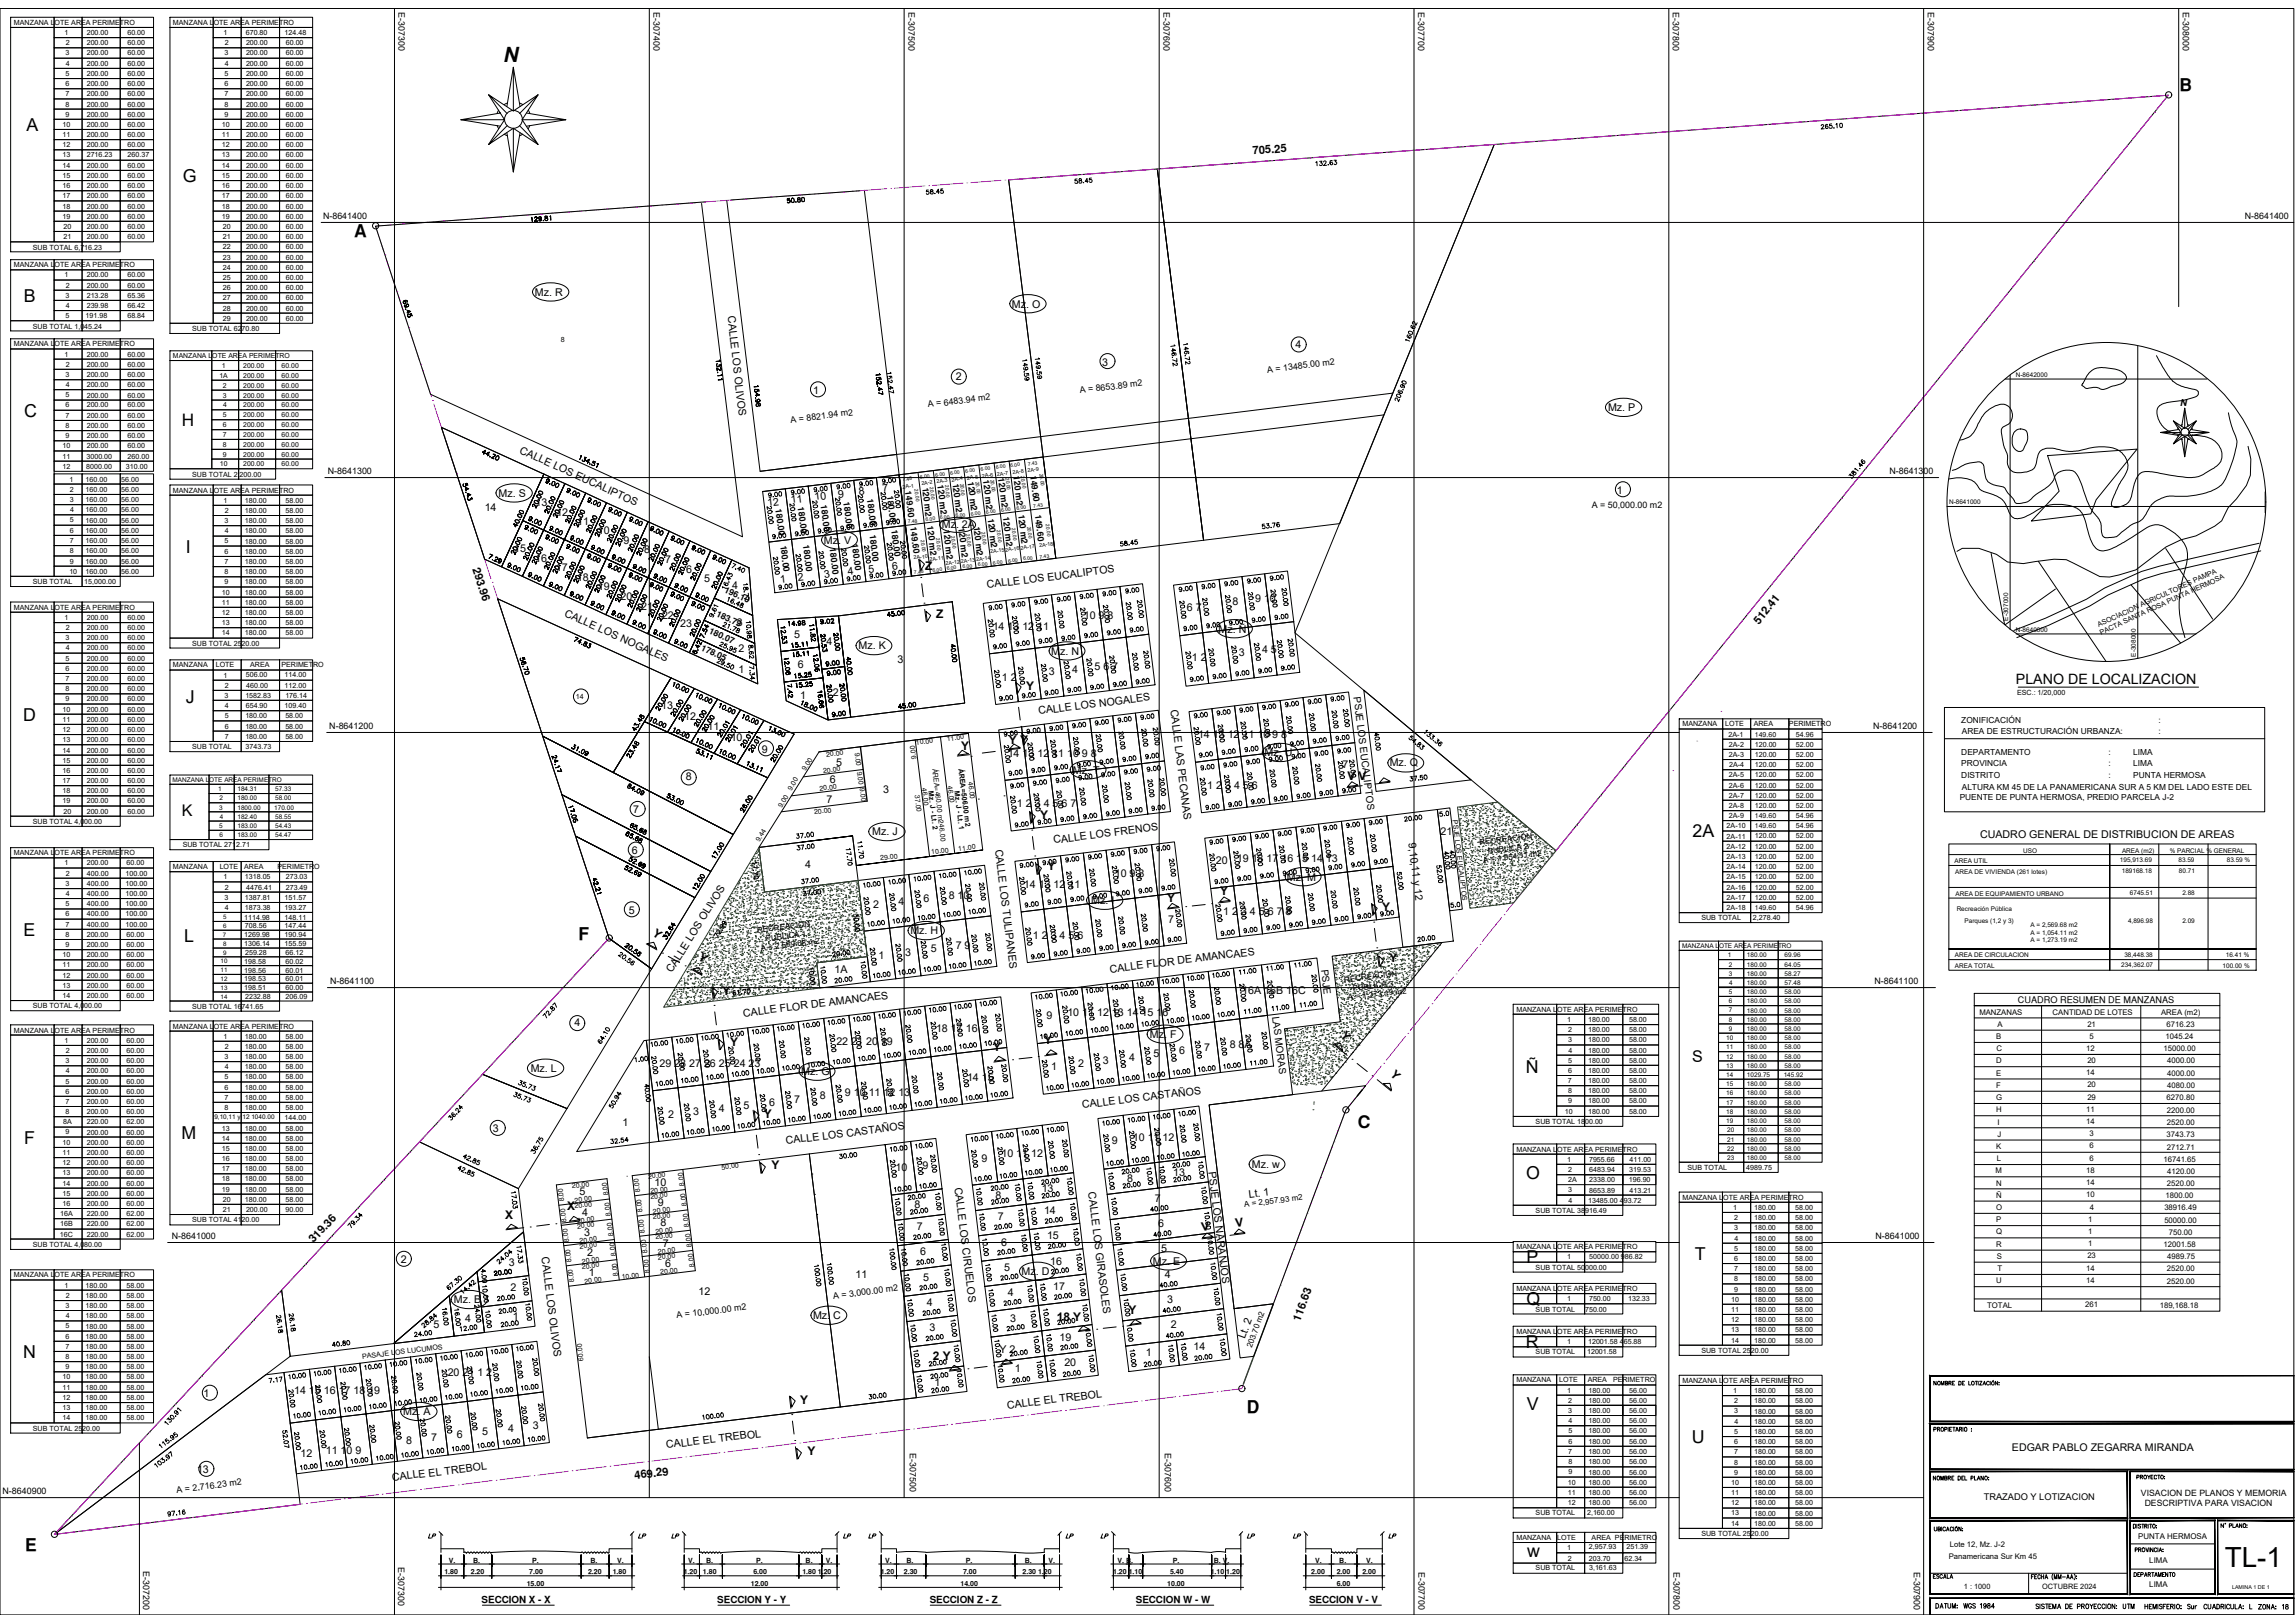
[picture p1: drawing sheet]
<svg xmlns="http://www.w3.org/2000/svg" width="420mm" height="297mm" viewBox="0 0 420 297" stroke-linecap="round" stroke-linejoin="round" font-family="sans-serif">
<defs><g id="words">
<text font-size="5.1" x="407.3" y="286.8">TL-1</text>
<text font-size="3.9" x="92.2" y="11.4">N</text>
<g font-size="3.3">
<text x="4.8" y="23.9">A</text>
<text x="33.4" y="33.3">G</text>
<text x="4.4" y="55.2">B</text>
<text x="4.4" y="76.2">C</text>
<text x="34" y="101.1">I</text>
<text x="4.2" y="131.9">D</text>
<text x="34" y="128.7">J</text>
<text x="309.9" y="153.2">2A</text>
<text x="4.3" y="171.3">E</text>
<text x="33.7" y="172.5">L</text>
<text x="279.4" y="196.4">Ñ</text>
<text x="4.4" y="209.3">F</text>
<text x="33.2" y="208.5">M</text>
<text x="279.4" y="215.8">O</text>
<text x="279.4" y="231.2">P</text>
<text x="310.3" y="230.5">T</text>
<text x="279.4" y="238.8">Q</text>
<text x="4.2" y="248.5">N</text>
<text x="279.3" y="246.7">R</text>
<text x="279.5" y="258">V</text>
<text x="309.7" y="264.1">U</text>
<text x="279.6" y="285">w</text>
</g>
<g font-size="3.2">
<text x="399" y="16.7">B</text>
<text x="64.9" y="43.4">A</text>
<text x="105.9" y="172">F</text>
<text x="248.6" y="206.4">C</text>
<text x="228.3" y="258.6">D</text>
<text x="4.6" y="283.9">E</text>
</g>
<text font-size="3.1" x="33.3" y="77.9">H</text>
<g font-size="2.9">
<text x="33.3" y="149.4">K</text>
<text x="309.8" y="194.4">S</text>
</g>
<text font-size="2.6" x="369.1" y="125.2">PLANO DE LOCALIZACION</text>
<g font-size="2.2">
<text x="169.4" y="104.4">Z</text>
<text x="171.4" y="113">Z</text>
<text x="187.9" y="126.3">Y</text>
<text x="176" y="137.3">Y</text>
<text x="184.7" y="136.1">Y Y</text>
<text x="246.7" y="142.7">V V</text>
<text x="190.4" y="149.9">Y</text>
<text x="191.8" y="159.3">Y</text>
<text x="213.7" y="165">Y</text>
<text x="223.4" y="163.8">Y</text>
<text x="253" y="166.8">Y</text>
<text x="119.3" y="171.1" transform="rotate(36 119.3 171.1)">Y</text>
<text x="127.7" y="175.5" transform="rotate(36 127.7 175.5)">Y</text>
<text x="254.4" y="176.1">Y</text>
<text x="132.2" y="182">Y</text>
<text x="133.6" y="191.4">Y</text>
<text x="191.2" y="191.1">Y</text>
<text x="245.4" y="189.6" transform="rotate(46 245.4 189.6)">Y</text>
<text x="181.8" y="192.4">Y</text>
<text x="254.4" y="196.7" transform="rotate(46 254.4 196.7)">Y</text>
<text x="139.9" y="204.6">Y</text>
<text x="141.2" y="214">Y</text>
<text x="103.8" y="221.5">X</text>
<text x="92.5" y="223.1">X</text>
<text x="220" y="225.3" transform="rotate(-7 220 225.3)">V</text>
<text x="226.3" y="224.6" transform="rotate(-7 226.3 224.6)">V</text>
<text x="193.5" y="241.7">18 Y</text>
<text x="206.6" y="240.4">Y</text>
<text x="170.8" y="249">2 Y</text>
<text x="146.5" y="256.9">Y</text>
<text x="147.8" y="266.3">Y</text>
</g>
<g font-size="2">
<text x="229.4" y="28.2" transform="rotate(-4 229.4 28.2)">705.25</text>
<text x="97.9" y="54.1">Mz. R</text>
<text x="133.2" y="57.8" transform="rotate(84 133.2 57.8)">CALLE LOS OLIVOS</text>
<text x="185.3" y="56.3">Mz. O</text>
<text x="237.2" y="63.7">4</text>
<text x="175" y="69.6">2</text>
<text x="201.8" y="66.9">3</text>
<text x="148.8" y="72.1">1</text>
<text x="294.4" y="75.3">Mz. P</text>
<text x="95" y="82.8" transform="rotate(25 95 82.8)">CALLE LOS EUCALIPTOS</text>
<text x="88.7" y="93.5">14</text>
<text x="91.3" y="90.9">Mz. S</text>
<text x="98" y="92.6">13</text>
<text x="101.9" y="94.3">12</text>
<text x="140.5" y="92.7" transform="rotate(-7 140.5 92.7)">12</text>
<text x="144.9" y="92.1" transform="rotate(-7 144.9 92.1)">11</text>
<text x="149.2" y="91.6" transform="rotate(-7 149.2 91.6)">10</text>
<text x="153.5" y="91.1" transform="rotate(-7 153.5 91.1)">9</text>
<text x="157.3" y="90.6" transform="rotate(-7 157.3 90.6)">8</text>
<text x="161.6" y="90.1" transform="rotate(-7 161.6 90.1)">7</text>
<text x="296" y="90.5">1</text>
<text x="94.1" y="101.1">15</text>
<text x="105.7" y="96.1">11</text>
<text x="109.5" y="97.8">10</text>
<text x="114.1" y="99.6">9</text>
<text x="117.9" y="101.3">8</text>
<text x="150.8" y="99.5">Mz. V</text>
<text x="172.4" y="96.7">Mz. 2A</text>
<text x="86.5" y="104.2" transform="rotate(72 86.5 104.2)">293.96</text>
<text x="98" y="102.8">16</text>
<text x="101.8" y="104.6">17</text>
<text x="105.6" y="106.3">18</text>
<text x="121.8" y="103">7</text>
<text x="125.6" y="104.8">6</text>
<text x="128.9" y="106.5">5</text>
<text x="134.1" y="107.7">4</text>
<text x="142.9" y="106.8" transform="rotate(-7 142.9 106.8)">1</text>
<text x="146.1" y="106.4" transform="rotate(-7 146.1 106.4)">2</text>
<text x="151" y="105.8" transform="rotate(-7 151 105.8)">3</text>
<text x="155.3" y="105.2" transform="rotate(-7 155.3 105.2)">4</text>
<text x="159.1" y="104.8" transform="rotate(-7 159.1 104.8)">5</text>
<text x="163.4" y="104.3" transform="rotate(-7 163.4 104.3)">6</text>
<text x="180.7" y="107.6" transform="rotate(-7 180.7 107.6)">CALLE LOS EUCALIPTOS</text>
<text x="103.2" y="112.7" transform="rotate(24 103.2 112.7)">CALLE LOS NOGALES</text>
<text x="109.4" y="108.1">19</text>
<text x="113.6" y="109.8">20</text>
<text x="117.4" y="111.6">21</text>
<text x="121.2" y="113.3">22</text>
<text x="198.4" y="113.3">10 9 8</text>
<text x="217.3" y="111.8">6 7</text>
<text x="225.6" y="110.7">8</text>
<text x="229.8" y="110.3">9 10</text>
<text x="124.5" y="114.8">23</text>
<text x="134.9" y="114.6">3</text>
<text x="135.2" y="119.3">2</text>
<text x="145.4" y="116.7">5</text>
<text x="151.3" y="118.1">4</text>
<text x="157.2" y="118.8">Mz. K</text>
<text x="181.7" y="115.3">14 13 12 11</text>
<text x="192.4" y="119.8">Mz. N</text>
<text x="223.1" y="115.9">Mz. Ñ</text>
<text x="231.1" y="119.5">4 5</text>
<text x="322" y="114.4" transform="rotate(-51 322 114.4)">512.41</text>
<text x="135.2" y="123.1">1</text>
<text x="146.1" y="122.3">6</text>
<text x="164.3" y="121.4">3</text>
<text x="183.4" y="124.7">1 2</text>
<text x="192" y="123.6">3</text>
<text x="196.3" y="123.1">4</text>
<text x="200.4" y="122.6">5 6 7</text>
<text x="218.2" y="121.1">1 2</text>
<text x="226.8" y="120">3</text>
<text x="121" y="129.7">13</text>
<text x="125.3" y="131.7">12</text>
<text x="146.5" y="127.9">1</text>
<text x="152.5" y="127.5">2</text>
<text x="190.2" y="130.8" transform="rotate(-7 190.2 130.8)">CALLE LOS NOGALES</text>
<text x="214.3" y="129.9" transform="rotate(83 214.3 129.9)">CALLE LAS PECANAS</text>
<text x="129.5" y="133.6">11</text>
<text x="133.8" y="135.5">10</text>
<text x="139.5" y="137.8">9</text>
<text x="219.3" y="135.2">14 13 12 11 10 9 8</text>
<text x="125.6" y="142.8">8</text>
<text x="151.9" y="143.3">6</text>
<text x="153.1" y="140.2">5</text>
<text x="184.5" y="138.5">14 13 12 11 10 9 8</text>
<text x="196.4" y="141.6">Mz. T</text>
<text x="231.5" y="138.4">Mz. U</text>
<text x="245.8" y="140.5">7</text>
<text x="254.4" y="140.3">Mz. Q</text>
<text x="115.9" y="148.8">7</text>
<text x="151.3" y="146.9">7</text>
<text x="161.7" y="145.2">3</text>
<text x="186.2" y="147.8">1 2 3 4 5 6 7</text>
<text x="221" y="144.4">1 2 3 4 5 6</text>
<text x="159.7" y="152.9">Mz. J</text>
<text x="182.2" y="155.5" transform="rotate(83 182.2 155.5)">CALLE LOS TULIPANES</text>
<text x="192.9" y="154.4" transform="rotate(-7 192.9 154.4)">CALLE LOS FRENOS</text>
<text x="257.9" y="154.2" transform="rotate(83 257.9 154.2)">9,10,11 y 12</text>
<text x="263.7" y="152.9">21</text>
<text x="362.5" y="153.3">CUADRO GENERAL DE DISTRIBUCION DE AREAS</text>
<text x="115.7" y="156.2">6</text>
<text x="147.4" y="158.8">4</text>
<text x="204.1" y="160.6">10 9 8</text>
<text x="222.6" y="158.2">20</text>
<text x="226.4" y="157.7">19 18 17 16 15 14 13</text>
<text x="235.6" y="161.1">Mz. M</text>
<text x="115.1" y="167.2">5</text>
<text x="159.9" y="166.2">2</text>
<text x="164.5" y="165.6">4</text>
<text x="169.1" y="165.1">6</text>
<text x="173.7" y="164.5">8 10</text>
<text x="187.5" y="162.6">14 13 12 11</text>
<text x="199.8" y="165.5">Mz. I</text>
<text x="223.9" y="167.5">1 2 3 4 5 6 7 8</text>
<text x="166.7" y="171">Mz. H</text>
<text x="175" y="173.8">7 9</text>
<text x="189.1" y="171.9">1 2 3 4 5 6</text>
<text x="213.9" y="168.9">7</text>
<text x="123" y="178.1" transform="rotate(-58 123 178.1)">CALLE LOS OLIVOS</text>
<text x="152.8" y="178.1">1A</text>
<text x="160.8" y="175.5">1</text>
<text x="165.7" y="174.9">3</text>
<text x="170.4" y="174.3">5</text>
<text x="203.2" y="178" transform="rotate(-7 203.2 178)">CALLE FLOR DE AMANCAES</text>
<text x="195.4" y="186">10 11 12 13 14 15 16</text>
<text x="227.4" y="182">16A 16B 16C</text>
<text x="105.2" y="187.9">4</text>
<text x="136.1" y="186" transform="rotate(-7 136.1 186)">CALLE FLOR DE AMANCAES</text>
<text x="153.1" y="191.2">22 21 20 19</text>
<text x="171.4" y="189">18 17 16</text>
<text x="191.6" y="186.5">9</text>
<text x="210.5" y="190">Mz. F</text>
<text x="225.1" y="191.8">8 8A</text>
<text x="97.2" y="196.2">Mz. L</text>
<text x="120.7" y="195.2">29 28 27 26 25 24 23</text>
<text x="146.7" y="196.8">Mz. G</text>
<text x="177" y="197.8">14 15</text>
<text x="192.4" y="195.8">1</text>
<text x="197.4" y="195.3">2</text>
<text x="201.9" y="194.7">3</text>
<text x="206.7" y="194.1">4</text>
<text x="211.2" y="193.5">5</text>
<text x="215.9" y="193">6</text>
<text x="220.5" y="192.4">7</text>
<text x="131.6" y="203.5">4</text>
<text x="136.1" y="202.9">5</text>
<text x="140.8" y="202.3">6</text>
<text x="145.4" y="201.8">7</text>
<text x="150.1" y="201.2">8</text>
<text x="154.7" y="200.6">9 10 11 12 13</text>
<text x="198.2" y="202.8" transform="rotate(-7 198.2 202.8)">CALLE LOS CASTAÑOS</text>
<text x="90.3" y="207.2">3</text>
<text x="114" y="206">1</text>
<text x="122.3" y="204.6">2</text>
<text x="126.9" y="204">3</text>
<text x="143.9" y="209.4" transform="rotate(-7 143.9 209.4)">CALLE LOS CASTAÑOS</text>
<text x="203.5" y="209.5">9</text>
<text x="207.4" y="208.9">10 11 12</text>
<text x="164" y="214.3">10</text>
<text x="168.9" y="213.9">9</text>
<text x="179.7" y="212.7">9</text>
<text x="183.3" y="211.8">10 11 12</text>
<text x="214.8" y="215.3">13</text>
<text x="221.2" y="214.6" transform="rotate(83 221.2 214.6)">PSJE LOS NARANJOS</text>
<text x="229.2" y="213.8">Mz. w</text>
<text x="106.1" y="218.7">5</text>
<text x="119.8" y="217">10</text>
<text x="120.4" y="220.8">9</text>
<text x="167.4" y="221.2">8</text>
<text x="174.8" y="217.4" transform="rotate(83 174.8 217.4)">CALLE LOS CIRUELOS</text>
<text x="182.2" y="219.4">8</text>
<text x="190.7" y="218.2">13</text>
<text x="199.2" y="218.2" transform="rotate(83 199.2 218.2)">CALLE LOS GIRASOLES</text>
<text x="206.3" y="216.4">8</text>
<text x="211.4" y="219.9">7</text>
<text x="228.7" y="219.3" transform="rotate(-7 228.7 219.3)">Lt. 1</text>
<text x="57.4" y="227.6" transform="rotate(-47 57.4 227.6)">319.36</text>
<text x="106.6" y="222.5">4</text>
<text x="107" y="226.1">3</text>
<text x="120.9" y="224.4">8</text>
<text x="167.9" y="225.2">7</text>
<text x="182.7" y="223.3">7</text>
<text x="183.3" y="228">6</text>
<text x="191.1" y="222.2">14</text>
<text x="191.7" y="226.9">15</text>
<text x="212" y="224.6">6</text>
<text x="73.4" y="231.1">2</text>
<text x="93.1" y="231.8">3</text>
<text x="99.1" y="230.1" transform="rotate(83 99.1 230.1)">CALLE LOS OLIVOS</text>
<text x="107.5" y="229.9">2</text>
<text x="107.8" y="233.6">1</text>
<text x="121.3" y="228.2">7</text>
<text x="121.8" y="231.8">6</text>
<text x="156.6" y="233.9">11</text>
<text x="168.4" y="229.8">6</text>
<text x="183.8" y="232.6">5</text>
<text x="187" y="233.4">Mz. D</text>
<text x="192.3" y="231.5">16</text>
<text x="211.1" y="231.5">Mz. E</text>
<text x="212.6" y="229.2">5</text>
<text x="213.3" y="233.9">4</text>
<text x="83.1" y="238.5">Mz. B</text>
<text x="93.4" y="236.2">2</text>
<text x="127.9" y="237.1">12</text>
<text x="169" y="234.4">5</text>
<text x="169.7" y="239">4</text>
<text x="184.5" y="237.3">4</text>
<text x="192.8" y="236.1">17</text>
<text x="213.7" y="238.5">3</text>
<text x="79.4" y="243">5</text>
<text x="85.2" y="241.9">4</text>
<text x="93.9" y="241.6">1</text>
<text x="148.8" y="241.4">Mz. C</text>
<text x="170.2" y="243.7">3</text>
<text x="185" y="241.9">3</text>
<text x="194" y="245.4">19</text>
<text x="214.3" y="243.1">2</text>
<text x="227.9" y="245.1" transform="rotate(-70 227.9 245.1)">Lt. 2</text>
<text x="238" y="241.9" transform="rotate(-69 238 241.9)">116.63</text>
<text x="82" y="251.8">20 21 1 2</text>
<text x="183" y="247.6">Y 2</text>
<text x="185.8" y="251.1">1</text>
<text x="194.9" y="250">20</text>
<text x="209.8" y="248.2">1</text>
<text x="218.5" y="247">14</text>
<text x="37.3" y="255.8">1</text>
<text x="53.8" y="255.2">14 15 16 17 18 19</text>
<text x="171.1" y="253.6">1</text>
<text x="184.4" y="257.8" transform="rotate(-7 184.4 257.8)">CALLE EL TREBOL</text>
<text x="73.8" y="259">Mz. A</text>
<text x="79" y="263.8">7</text>
<text x="83.7" y="263.2">6</text>
<text x="88.3" y="262.6">5</text>
<text x="93" y="262.1">4</text>
<text x="97.5" y="261.5">3</text>
<text x="36.1" y="269.6">13</text>
<text x="55" y="266.6">12</text>
<text x="59.6" y="266.1">11 10 9</text>
<text x="74.4" y="264.4">8</text>
<text x="122" y="265.1" transform="rotate(-7 122 265.1)">CALLE EL TREBOL</text>
<text x="71.8" y="271" transform="rotate(-7 71.8 271)">CALLE EL TREBOL</text>
<text x="116.2" y="270.7" transform="rotate(-7 116.2 270.7)">469.29</text>
</g>
<text font-size="1.9" x="368.3" y="265.6">EDGAR PABLO ZEGARRA MIRANDA</text>
<g font-size="1.8">
<text x="399.2" y="74.3">N</text>
<text x="247.8" y="127.6" transform="rotate(83 247.8 127.6)">PSJE LOS EUCALIPTOS</text>
<text x="241.9" y="177.4" transform="rotate(83 241.9 177.4)">PSJE</text>
<text x="232.9" y="186" transform="rotate(83 232.9 186)">LAS MORAS</text>
<text x="88.2" y="293.4">SECCION X - X</text>
<text x="131.3" y="293.4">SECCION Y - Y</text>
<text x="170.2" y="293.4">SECCION Z - Z</text>
<text x="207.9" y="293.4">SECCION W - W</text>
<text x="239.6" y="293.4">SECCION V - V</text>
</g>
<g font-size="1.7">
<text x="369.4" y="183.6">CUADRO RESUMEN DE MANZANAS</text>
<text x="363.2" y="274.6">TRAZADO Y LOTIZACION</text>
</g>
<g font-size="1.6">
<text x="73" y="2.2" transform="rotate(90 73 2.2)">E-307300</text>
<text x="119.6" y="2.2" transform="rotate(90 119.6 2.2)">E-307400</text>
<text x="166.3" y="2.2" transform="rotate(90 166.3 2.2)">E-307500</text>
<text x="213" y="2.2" transform="rotate(90 213 2.2)">E-307600</text>
<text x="259.6" y="2.2" transform="rotate(90 259.6 2.2)">E-307700</text>
<text x="306.3" y="2.2" transform="rotate(90 306.3 2.2)">E-307800</text>
<text x="352.9" y="2.2" transform="rotate(90 352.9 2.2)">E-307900</text>
<text x="399.6" y="2.2" transform="rotate(90 399.6 2.2)">E-308000</text>
<text x="59.1" y="40">N-8641400</text>
<text x="411" y="40">N-8641400</text>
<text x="197.7" y="72" transform="rotate(-7 197.7 72)">A = 8653.89 m2</text>
<text x="232.1" y="68.2" transform="rotate(-7 232.1 68.2)">A = 13485.00 m2</text>
<text x="144.8" y="77.4" transform="rotate(-7 144.8 77.4)">A = 8821.94 m2</text>
<text x="169.9" y="74.6" transform="rotate(-7 169.9 74.6)">A = 6483.94 m2</text>
<text x="60" y="86.7">N-8641300</text>
<text x="165.7" y="89.9" transform="rotate(83 165.7 89.9)">149.60</text>
<text x="168.9" y="89.2" transform="rotate(83 168.9 89.2)">120 m2</text>
<text x="171.7" y="88.8" transform="rotate(83 171.7 88.8)">120 m2</text>
<text x="174.4" y="88.5" transform="rotate(83 174.4 88.5)">120 m2</text>
<text x="177.2" y="88.2" transform="rotate(83 177.2 88.2)">120 m2</text>
<text x="180" y="87.8" transform="rotate(83 180 87.8)">120 m2</text>
<text x="182.8" y="87.5" transform="rotate(83 182.8 87.5)">120 m2</text>
<text x="185.5" y="87.2" transform="rotate(83 185.5 87.2)">120 m2</text>
<text x="188.6" y="87.1" transform="rotate(83 188.6 87.1)">149.60</text>
<text x="345.9" y="86.7">N-8641300</text>
<text x="142" y="93.2" transform="rotate(82 142 93.2)">180.00</text>
<text x="146.1" y="92.8" transform="rotate(83 146.1 92.8)">180.00</text>
<text x="150.3" y="92.4" transform="rotate(83 150.3 92.4)">180.00</text>
<text x="154.4" y="91.9" transform="rotate(83 154.4 91.9)">180.00</text>
<text x="158.7" y="91.3" transform="rotate(83 158.7 91.3)">180.00</text>
<text x="162.4" y="90.7" transform="rotate(83 162.4 90.7)">180.00</text>
<text x="180.8" y="94.9" transform="rotate(83 180.8 94.9)">120 m2</text>
<text x="183.6" y="94.6" transform="rotate(83 183.6 94.6)">120 m2</text>
<text x="186.4" y="94.2" transform="rotate(83 186.4 94.2)">120 m2</text>
<text x="189.5" y="94.2" transform="rotate(83 189.5 94.2)">149.60</text>
<text x="291.4" y="92.9">A = 50,000.00 m2</text>
<text x="142.9" y="99.9" transform="rotate(82 142.9 99.9)">180.00</text>
<text x="147" y="99.8" transform="rotate(83 147 99.8)">180.00</text>
<text x="151.9" y="100.3" transform="rotate(83 151.9 100.3)">180.00</text>
<text x="156" y="99.6" transform="rotate(83 156 99.6)">180.00</text>
<text x="159.2" y="97.9" transform="rotate(83 159.2 97.9)">180.00</text>
<text x="163.2" y="97.1" transform="rotate(83 163.2 97.1)">180.00</text>
<text x="166.7" y="96.5" transform="rotate(83 166.7 96.5)">149.60</text>
<text x="169.8" y="96.3" transform="rotate(83 169.8 96.3)">120 m2</text>
<text x="172.7" y="97.1" transform="rotate(83 172.7 97.1)">120 m2</text>
<text x="175.5" y="96.7" transform="rotate(83 175.5 96.7)">120 m2</text>
<text x="178.3" y="96.4" transform="rotate(83 178.3 96.4)">120 m2</text>
<text x="131" y="112.8" transform="rotate(24 131 112.8)">183.79</text>
<text x="132.5" y="108.4" transform="rotate(24 132.5 108.4)">196.10</text>
<text x="128.3" y="118.9" transform="rotate(25 128.3 118.9)">178.05</text>
<text x="129.7" y="115.9" transform="rotate(24 129.7 115.9)">180.07</text>
<text x="60.3" y="133.4">N-8641200</text>
<text x="342.9" y="133.4">N-8641200</text>
<text x="60.5" y="180">N-8641100</text>
<text x="343.2" y="180">N-8641100</text>
<text x="31.5" y="226.7">N-8641000</text>
<text x="343.4" y="226.7">N-8641000</text>
<text x="152.6" y="237.7" transform="rotate(-7 152.6 237.7)">A = 3,000.00 m2</text>
<text x="123.9" y="241.3" transform="rotate(-7 123.9 241.3)">A = 10,000.00 m2</text>
<text x="166.6" y="266" transform="rotate(90 166.6 266)">E-307500</text>
<text x="213.2" y="266" transform="rotate(90 213.2 266)">E-307600</text>
<text x=".5" y="273.4">N-8640900</text>
<text x="32.4" y="273.2" transform="rotate(-7 32.4 273.2)">A = 2,716.23 m2</text>
<text x="392" y="273.9">VISACION DE PLANOS Y MEMORIA</text>
<text x="392.6" y="275.7">DESCRIPTIVA PARA VISACION</text>
<text x="26.2" y="287.6" transform="rotate(90 26.2 287.6)">E-307200</text>
<text x="72.9" y="286.8" transform="rotate(90 72.9 286.8)">E-307300</text>
<text x="259.7" y="287.6" transform="rotate(90 259.7 287.6)">E-307700</text>
<text x="306.4" y="287.6" transform="rotate(90 306.4 287.6)">E-307800</text>
<text x="350.4" y="287.6" transform="rotate(90 350.4 287.6)">E-307900</text>
</g>
<g font-size="1.5">
<text x="359.1" y="132.3">ZONIFICACIÓN</text>
<text x="359.2" y="134.3">AREA DE ESTRUCTURACIÓN URBANZA:</text>
<text x="395.2" y="132.3">:</text>
<text x="395.2" y="134.3">:</text>
<text x="359.1" y="138.2">DEPARTAMENTO</text>
<text x="359.1" y="142.4">DISTRITO</text>
<text x="359.1" y="140.2">PROVINCIA</text>
<text x="386" y="142.4">:</text>
<text x="386" y="140.2">:</text>
<text x="386" y="138.2">:</text>
<text x="390.5" y="142.4">PUNTA HERMOSA</text>
<text x="390.5" y="140.2">LIMA</text>
<text x="390.5" y="138.2">LIMA</text>
<text x="358.8" y="146.5">PUENTE DE PUNTA HERMOSA, PREDIO PARCELA J-2</text>
<text x="359.2" y="144.6">ALTURA KM 45 DE LA PANAMERICANA SUR A 5 KM DEL LADO ESTE DEL</text>
<text x="270.9" y="154.7" transform="rotate(-7 270.9 154.7)">RECREACION</text>
<text x="271.6" y="157.9" transform="rotate(-7 271.6 157.9)">A = 1,054.11 m2</text>
<text x="272.5" y="156.2" transform="rotate(-7 272.5 156.2)">PUBLICA 2</text>
<text x="138.7" y="170.7" transform="rotate(-7 138.7 170.7)">RECREACION</text>
<text x="139.4" y="174" transform="rotate(-7 139.4 174)">A = 2,569.68 m2</text>
<text x="140.3" y="172.3" transform="rotate(-7 140.3 172.3)">PUBLICA 1</text>
<text x="246.2" y="179.8" transform="rotate(-7 246.2 179.8)">RECREACION</text>
<text x="246.8" y="183.1" transform="rotate(-7 246.8 183.1)">A = 1,273.19 m2</text>
<text x="247.7" y="181.4" transform="rotate(-7 247.7 181.4)">PUBLICA 3</text>
<text x="227.8" y="220.9" transform="rotate(-7 227.8 220.9)">A = 2,957.93 m2</text>
<text x="229.2" y="246.7" transform="rotate(-70 229.2 246.7)">203.70 m2</text>
</g>
<g font-size="1.4">
<text x="362.4" y="185.7">MANZANAS</text>
<text x="375.8" y="185.7">CANTIDAD DE LOTES</text>
<text x="395.6" y="185.7">AREA (m2)</text>
<text x="365.5" y="190.1">B</text>
<text x="365.7" y="187.9">A</text>
<text x="382.1" y="187.9">21</text>
<text x="382.5" y="190.1">5</text>
<text x="396.5" y="190.1">1045.24</text>
<text x="396.7" y="187.9">6716.23</text>
<text x="365.4" y="194.6">D</text>
<text x="365.5" y="196.9">E</text>
<text x="365.5" y="192.4">C</text>
<text x="381.9" y="192.4">12</text>
<text x="381.9" y="196.8">14</text>
<text x="382.1" y="194.5">20</text>
<text x="396.1" y="192.4">15000.00</text>
<text x="396.7" y="194.5">4000.00</text>
<text x="396.7" y="196.9">4000.00</text>
<text x="365.4" y="203.6">H</text>
<text x="365.5" y="199.1">F</text>
<text x="365.5" y="201.3">G</text>
<text x="381.9" y="203.5">11</text>
<text x="382.1" y="199">20</text>
<text x="382.1" y="201.2">29</text>
<text x="396.7" y="201.4">6270.80</text>
<text x="396.7" y="203.7">2200.00</text>
<text x="396.7" y="199.2">4080.00</text>
<text x="365.7" y="205.8">I</text>
<text x="365.7" y="208.1">J</text>
<text x="381.9" y="205.7">14</text>
<text x="382.5" y="208">3</text>
<text x="396.7" y="208.1">3743.73</text>
<text x="396.7" y="205.9">2520.00</text>
<text x="365.3" y="214.7">M</text>
<text x="365.5" y="210.3">K</text>
<text x="365.5" y="212.5">L</text>
<text x="381.9" y="214.7">18</text>
<text x="382.5" y="210.2">6</text>
<text x="382.5" y="212.4">6</text>
<text x="396.1" y="212.6">16741.65</text>
<text x="396.7" y="210.4">2712.71</text>
<text x="396.7" y="214.8">4120.00</text>
<text x="365.4" y="217">N</text>
<text x="365.4" y="219.2">Ñ</text>
<text x="365.5" y="221.5">O</text>
<text x="381.9" y="216.9">14</text>
<text x="381.9" y="219.1">10</text>
<text x="382.6" y="221.4">4</text>
<text x="396.2" y="221.5">38916.49</text>
<text x="396.5" y="219.3">1800.00</text>
<text x="396.7" y="217.1">2520.00</text>
<text x="365.5" y="223.7">P</text>
<text x="365.5" y="225.9">Q</text>
<text x="382.3" y="223.6">1</text>
<text x="382.3" y="225.8">1</text>
<text x="396.2" y="223.8">50000.00</text>
<text x="397" y="226">750.00</text>
<text x="365.4" y="228.2">R</text>
<text x="365.5" y="230.4">S</text>
<text x="365.7" y="232.6">T</text>
<text x="381.9" y="232.6">14</text>
<text x="382.1" y="230.3">23</text>
<text x="382.3" y="228.1">1</text>
<text x="396.1" y="228.2">12001.58</text>
<text x="396.7" y="232.7">2520.00</text>
<text x="396.7" y="230.5">4989.75</text>
<text x="363.8" y="239.3">TOTAL</text>
<text x="365.4" y="234.9">U</text>
<text x="381.8" y="239.3">261</text>
<text x="381.9" y="234.8">14</text>
<text x="395.4" y="239.3">189,168.18</text>
<text x="396.7" y="234.9">2520.00</text>
<text x="391.5" y="281.7">PUNTA HERMOSA</text>
<text x="356.8" y="285.3">Panamericana Sur Km 45</text>
<text x="357" y="283.2">Lote 12, Mz. J-2</text>
<text x="393.5" y="286">LIMA</text>
<text x="393.5" y="290.4">LIMA</text>
</g>
<g font-size="1.3">
<text x="2.5" y="4.6">MANZANA LOTE AREA PERIMETRO</text>
<text x="31.7" y="4.6">MANZANA LOTE AREA PERIMETRO</text>
<text x="11.8" y="6.4">1</text>
<text x="12" y="10.1">3</text>
<text x="12" y="8.3">2</text>
<text x="15.9" y="6.4">200.00</text>
<text x="15.9" y="8.3">200.00</text>
<text x="15.9" y="10.1">200.00</text>
<text x="23.3" y="6.4">60.00</text>
<text x="23.3" y="8.3">60.00</text>
<text x="23.3" y="10.1">60.00</text>
<text x="40.9" y="6.4">1</text>
<text x="41.1" y="10.1">3</text>
<text x="41.1" y="8.3">2</text>
<text x="45" y="6.4">670.80</text>
<text x="45" y="8.3">200.00</text>
<text x="45" y="10.1">200.00</text>
<text x="52.1" y="6.4">124.48</text>
<text x="52.3" y="8.3">60.00</text>
<text x="52.3" y="10.1">60.00</text>
<text x="12" y="13.9">5</text>
<text x="12" y="15.8">6</text>
<text x="12" y="17.6">7</text>
<text x="12.1" y="12.1">4</text>
<text x="15.9" y="12.1">200.00</text>
<text x="15.9" y="13.9">200.00</text>
<text x="15.9" y="15.8">200.00</text>
<text x="15.9" y="17.6">200.00</text>
<text x="23.3" y="12.1">60.00</text>
<text x="23.3" y="13.9">60.00</text>
<text x="23.3" y="15.8">60.00</text>
<text x="23.3" y="17.6">60.00</text>
<text x="41.1" y="13.9">5</text>
<text x="41.1" y="15.8">6</text>
<text x="41.1" y="17.6">7</text>
<text x="41.2" y="12.1">4</text>
<text x="45" y="12.1">200.00</text>
<text x="45" y="13.9">200.00</text>
<text x="45" y="15.8">200.00</text>
<text x="45" y="17.6">200.00</text>
<text x="52.3" y="12.1">60.00</text>
<text x="52.3" y="13.9">60.00</text>
<text x="52.3" y="15.8">60.00</text>
<text x="52.3" y="17.6">60.00</text>
<text x="11.5" y="23.2">10</text>
<text x="12" y="19.5">8</text>
<text x="12" y="21.4">9</text>
<text x="15.9" y="19.5">200.00</text>
<text x="15.9" y="21.4">200.00</text>
<text x="15.9" y="23.2">200.00</text>
<text x="23.3" y="19.5">60.00</text>
<text x="23.3" y="21.4">60.00</text>
<text x="23.3" y="23.2">60.00</text>
<text x="40.6" y="23.2">10</text>
<text x="41.1" y="19.5">8</text>
<text x="41.1" y="21.4">9</text>
<text x="45" y="19.5">200.00</text>
<text x="45" y="21.4">200.00</text>
<text x="45" y="23.2">200.00</text>
<text x="52.3" y="19.5">60.00</text>
<text x="52.3" y="21.4">60.00</text>
<text x="52.3" y="23.2">60.00</text>
<text x="11.5" y="25.1">11</text>
<text x="11.5" y="27">12</text>
<text x="11.5" y="28.8">13</text>
<text x="15.9" y="25.1">200.00</text>
<text x="15.9" y="27">200.00</text>
<text x="15.9" y="28.8">2716.23</text>
<text x="23.3" y="25.1">60.00</text>
<text x="23.3" y="27">60.00</text>
<text x="23.4" y="28.8">260.37</text>
<text x="40.6" y="25.1">11</text>
<text x="40.6" y="27">12</text>
<text x="40.6" y="28.8">13</text>
<text x="45" y="25.1">200.00</text>
<text x="45" y="27">200.00</text>
<text x="45" y="28.8">200.00</text>
<text x="52.3" y="25.1">60.00</text>
<text x="52.3" y="27">60.00</text>
<text x="52.3" y="28.8">60.00</text>
<text x="11.5" y="30.7">14</text>
<text x="11.5" y="32.6">15</text>
<text x="11.5" y="34.4">16</text>
<text x="15.9" y="30.7">200.00</text>
<text x="15.9" y="32.6">200.00</text>
<text x="15.9" y="34.4">200.00</text>
<text x="23.3" y="30.7">60.00</text>
<text x="23.3" y="32.6">60.00</text>
<text x="23.3" y="34.4">60.00</text>
<text x="40.6" y="30.7">14</text>
<text x="40.6" y="32.6">15</text>
<text x="40.6" y="34.4">16</text>
<text x="45" y="30.7">200.00</text>
<text x="45" y="32.6">200.00</text>
<text x="45" y="34.4">200.00</text>
<text x="52.3" y="30.7">60.00</text>
<text x="52.3" y="32.6">60.00</text>
<text x="52.3" y="34.4">60.00</text>
<text x="11.5" y="36.3">17</text>
<text x="11.5" y="38.2">18</text>
<text x="11.5" y="40">19</text>
<text x="11.6" y="41.9">20</text>
<text x="15.9" y="36.3">200.00</text>
<text x="15.9" y="38.2">200.00</text>
<text x="15.9" y="40">200.00</text>
<text x="15.9" y="41.9">200.00</text>
<text x="23.3" y="36.3">60.00</text>
<text x="23.3" y="38.2">60.00</text>
<text x="23.3" y="40">60.00</text>
<text x="23.3" y="41.9">60.00</text>
<text x="40.6" y="36.3">17</text>
<text x="40.6" y="38.2">18</text>
<text x="40.6" y="40">19</text>
<text x="40.8" y="41.9">20</text>
<text x="45" y="36.3">200.00</text>
<text x="45" y="38.2">200.00</text>
<text x="45" y="40">200.00</text>
<text x="45" y="41.9">200.00</text>
<text x="52.3" y="36.3">60.00</text>
<text x="52.3" y="38.2">60.00</text>
<text x="52.3" y="40">60.00</text>
<text x="52.3" y="41.9">60.00</text>
<text x="6" y="45.7">SUB TOTAL 6,716.23</text>
<text x="11.6" y="43.8">21</text>
<text x="15.9" y="43.8">200.00</text>
<text x="23.3" y="43.8">60.00</text>
<text x="40.8" y="43.8">21</text>
<text x="40.8" y="45.6">22</text>
<text x="40.8" y="47.5">23</text>
<text x="45" y="43.8">200.00</text>
<text x="45" y="45.6">200.00</text>
<text x="45" y="47.5">200.00</text>
<text x="52.3" y="43.8">60.00</text>
<text x="52.3" y="45.6">60.00</text>
<text x="52.3" y="47.5">60.00</text>
<text x="2.5" y="48.9">MANZANA LOTE AREA PERIMETRO</text>
<text x="11.8" y="50.8">1</text>
<text x="12" y="52.6">2</text>
<text x="15.9" y="50.8">200.00</text>
<text x="15.9" y="52.6">200.00</text>
<text x="23.3" y="50.8">60.00</text>
<text x="23.3" y="52.6">60.00</text>
<text x="40.8" y="49.3">24</text>
<text x="40.8" y="51.3">25</text>
<text x="40.8" y="53.1">26</text>
<text x="45" y="49.3">200.00</text>
<text x="45" y="51.3">200.00</text>
<text x="45" y="53.1">200.00</text>
<text x="52.3" y="49.3">60.00</text>
<text x="52.3" y="51.3">60.00</text>
<text x="52.3" y="53.1">60.00</text>
<text x="12" y="54.5">3</text>
<text x="12" y="58.2">5</text>
<text x="12.1" y="56.4">4</text>
<text x="15.7" y="58.2">191.98</text>
<text x="15.9" y="54.5">213.28</text>
<text x="15.9" y="56.4">239.98</text>
<text x="23.3" y="54.5">65.36</text>
<text x="23.3" y="56.4">66.42</text>
<text x="23.3" y="58.2">68.84</text>
<text x="40.8" y="55">27</text>
<text x="40.8" y="56.8">28</text>
<text x="40.8" y="58.7">29</text>
<text x="45" y="55">200.00</text>
<text x="45" y="56.8">200.00</text>
<text x="45" y="58.7">200.00</text>
<text x="52.3" y="55">60.00</text>
<text x="52.3" y="56.8">60.00</text>
<text x="52.3" y="58.7">60.00</text>
<text x="2.5" y="63.4">MANZANA LOTE AREA PERIMETRO</text>
<text x="6" y="60.1">SUB TOTAL 1,045.24</text>
<text x="11.8" y="65.3">1</text>
<text x="15.9" y="65.3">200.00</text>
<text x="23.3" y="65.3">60.00</text>
<text x="31.7" y="65.6">MANZANA LOTE AREA PERIMETRO</text>
<text x="35.2" y="60.6">SUB TOTAL 6270.80</text>
<text x="102.7" y="62.6">8</text>
<text x="12" y="69">3</text>
<text x="12" y="67.1">2</text>
<text x="12.1" y="70.9">4</text>
<text x="15.9" y="67.1">200.00</text>
<text x="15.9" y="69">200.00</text>
<text x="15.9" y="70.9">200.00</text>
<text x="23.3" y="67.1">60.00</text>
<text x="23.3" y="69">60.00</text>
<text x="23.3" y="70.9">60.00</text>
<text x="40.2" y="69.2">1A</text>
<text x="40.6" y="67.3">1</text>
<text x="40.8" y="71">2</text>
<text x="44.5" y="67.3">200.00</text>
<text x="44.5" y="69.2">200.00</text>
<text x="44.5" y="71">200.00</text>
<text x="51.6" y="67.3">60.00</text>
<text x="51.6" y="69.2">60.00</text>
<text x="51.6" y="71">60.00</text>
<text x="12" y="72.7">5</text>
<text x="12" y="74.6">6</text>
<text x="12" y="76.5">7</text>
<text x="15.9" y="72.8">200.00</text>
<text x="15.9" y="74.6">200.00</text>
<text x="15.9" y="76.5">200.00</text>
<text x="23.3" y="72.8">60.00</text>
<text x="23.3" y="74.6">60.00</text>
<text x="23.3" y="76.5">60.00</text>
<text x="40.8" y="72.8">3</text>
<text x="40.8" y="76.4">5</text>
<text x="40.9" y="74.5">4</text>
<text x="44.5" y="72.8">200.00</text>
<text x="44.5" y="74.5">200.00</text>
<text x="44.5" y="76.4">200.00</text>
<text x="51.6" y="72.8">60.00</text>
<text x="51.6" y="74.5">60.00</text>
<text x="51.6" y="76.4">60.00</text>
<text x="11.5" y="82.1">10</text>
<text x="11.5" y="83.9">11</text>
<text x="12" y="78.3">8</text>
<text x="12" y="80.2">9</text>
<text x="15.8" y="83.9">3000.00</text>
<text x="15.9" y="78.3">200.00</text>
<text x="15.9" y="80.2">200.00</text>
<text x="15.9" y="82.1">200.00</text>
<text x="23.3" y="78.3">60.00</text>
<text x="23.3" y="80.2">60.00</text>
<text x="23.3" y="82.1">60.00</text>
<text x="23.4" y="83.9">260.00</text>
<text x="40.8" y="80">7</text>
<text x="40.8" y="81.8">8</text>
<text x="40.8" y="83.6">9</text>
<text x="40.8" y="78.1">6</text>
<text x="44.5" y="78.2">200.00</text>
<text x="44.5" y="80">200.00</text>
<text x="44.5" y="81.8">200.00</text>
<text x="44.5" y="83.6">200.00</text>
<text x="51.6" y="78.2">60.00</text>
<text x="51.6" y="80">60.00</text>
<text x="51.6" y="81.8">60.00</text>
<text x="51.6" y="83.6">60.00</text>
<text x="11.5" y="85.8">12</text>
<text x="12.7" y="88.1">1</text>
<text x="15.7" y="88.1">160.00</text>
<text x="15.8" y="85.8">8000.00</text>
<text x="22.2" y="88.1">56.00</text>
<text x="23" y="85.8">310.00</text>
<text x="35.2" y="87.2">SUB TOTAL 2,200.00</text>
<text x="40.3" y="85.4">10</text>
<text x="44.5" y="85.4">200.00</text>
<text x="51.6" y="85.4">60.00</text>
<text x="12.8" y="90">2</text>
<text x="12.8" y="91.9">3</text>
<text x="12.8" y="95.6">5</text>
<text x="12.8" y="93.8">4</text>
<text x="15.7" y="90">160.00</text>
<text x="15.7" y="91.9">160.00</text>
<text x="15.7" y="93.8">160.00</text>
<text x="15.7" y="95.7">160.00</text>
<text x="22.2" y="90">56.00</text>
<text x="22.2" y="91.9">56.00</text>
<text x="22.2" y="93.8">56.00</text>
<text x="22.2" y="95.7">56.00</text>
<text x="31.7" y="90.2">MANZANA LOTE AREA PERIMETRO</text>
<text x="40.9" y="92">1</text>
<text x="41.1" y="95.7">3</text>
<text x="41.1" y="93.9">2</text>
<text x="44.8" y="92">180.00</text>
<text x="44.8" y="93.9">180.00</text>
<text x="44.8" y="95.7">180.00</text>
<text x="52.3" y="92">58.00</text>
<text x="52.3" y="93.9">58.00</text>
<text x="52.3" y="95.7">58.00</text>
<text x="12.8" y="97.5">6</text>
<text x="12.8" y="99.4">7</text>
<text x="12.8" y="101.2">8</text>
<text x="15.7" y="97.5">160.00</text>
<text x="15.7" y="99.4">160.00</text>
<text x="15.7" y="101.3">160.00</text>
<text x="22.2" y="97.5">56.00</text>
<text x="22.2" y="99.4">56.00</text>
<text x="22.2" y="101.3">56.00</text>
<text x="41.1" y="99.5">5</text>
<text x="41.1" y="101.4">6</text>
<text x="41.2" y="97.6">4</text>
<text x="44.8" y="97.6">180.00</text>
<text x="44.8" y="99.5">180.00</text>
<text x="44.8" y="101.4">180.00</text>
<text x="52.3" y="97.6">58.00</text>
<text x="52.3" y="99.5">58.00</text>
<text x="52.3" y="101.4">58.00</text>
<text x="6" y="106.9">SUB TOTAL</text>
<text x="12.7" y="105">10</text>
<text x="12.8" y="103.2">9</text>
<text x="15.4" y="106.9">15,000.00</text>
<text x="15.7" y="103.2">160.00</text>
<text x="15.7" y="105">160.00</text>
<text x="22.2" y="103.2">56.00</text>
<text x="22.2" y="105">56.00</text>
<text x="41.1" y="103.2">7</text>
<text x="41.1" y="105.1">8</text>
<text x="41.1" y="107">9</text>
<text x="44.8" y="103.2">180.00</text>
<text x="44.8" y="105.1">180.00</text>
<text x="44.8" y="107">180.00</text>
<text x="52.3" y="103.2">58.00</text>
<text x="52.3" y="105.1">58.00</text>
<text x="52.3" y="107">58.00</text>
<text x="2.5" y="111.6">MANZANA LOTE AREA PERIMETRO</text>
<text x="11.8" y="113.4">1</text>
<text x="15.9" y="113.4">200.00</text>
<text x="23.3" y="113.4">60.00</text>
<text x="40.6" y="108.8">10</text>
<text x="40.6" y="110.7">11</text>
<text x="40.6" y="112.6">12</text>
<text x="44.8" y="108.8">180.00</text>
<text x="44.8" y="110.7">180.00</text>
<text x="44.8" y="112.6">180.00</text>
<text x="52.3" y="108.8">58.00</text>
<text x="52.3" y="110.7">58.00</text>
<text x="52.3" y="112.6">58.00</text>
<text x="12" y="117.2">3</text>
<text x="12" y="115.3">2</text>
<text x="12.1" y="119">4</text>
<text x="15.9" y="115.3">200.00</text>
<text x="15.9" y="117.2">200.00</text>
<text x="15.9" y="119">200.00</text>
<text x="23.3" y="115.3">60.00</text>
<text x="23.3" y="117.2">60.00</text>
<text x="23.3" y="119">60.00</text>
<text x="35.2" y="118.2">SUB TOTAL 2520.00</text>
<text x="40.6" y="114.4">13</text>
<text x="40.6" y="116.3">14</text>
<text x="44.8" y="114.4">180.00</text>
<text x="44.8" y="116.3">180.00</text>
<text x="52.3" y="114.4">58.00</text>
<text x="52.3" y="116.3">58.00</text>
<text x="384.3" y="114.7" transform="rotate(-24 384.3 114.7)">ASOCIACION AGRICULTORES PAMPA</text>
<text x="384.7" y="116.1" transform="rotate(-24 384.7 116.1)">PACTA SANTA ROSA PUNTA HERMOSA</text>
<text x="12" y="120.9">5</text>
<text x="12" y="122.8">6</text>
<text x="12" y="124.7">7</text>
<text x="15.9" y="120.9">200.00</text>
<text x="15.9" y="122.8">200.00</text>
<text x="15.9" y="124.7">200.00</text>
<text x="23.3" y="120.9">60.00</text>
<text x="23.3" y="122.8">60.00</text>
<text x="23.3" y="124.7">60.00</text>
<text x="31.7" y="122.2">MANZANA</text>
<text x="39.5" y="122.2">LOTE</text>
<text x="40.9" y="124">1</text>
<text x="41.1" y="125.9">2</text>
<text x="45" y="124">506.00</text>
<text x="45.1" y="125.8">460.00</text>
<text x="45.8" y="122.2">AREA</text>
<text x="51.5" y="122.2">PERIMETRO</text>
<text x="52.1" y="124">114.00</text>
<text x="52.1" y="125.8">112.00</text>
<text x="11.5" y="130.2">10</text>
<text x="12" y="126.5">8</text>
<text x="12" y="128.4">9</text>
<text x="15.9" y="126.5">200.00</text>
<text x="15.9" y="128.4">200.00</text>
<text x="15.9" y="130.2">200.00</text>
<text x="23.3" y="126.5">60.00</text>
<text x="23.3" y="128.4">60.00</text>
<text x="23.3" y="130.2">60.00</text>
<text x="41.1" y="127.7">3</text>
<text x="41.1" y="131.5">5</text>
<text x="41.2" y="129.6">4</text>
<text x="44.9" y="127.7">1582.83</text>
<text x="44.9" y="131.5">180.00</text>
<text x="45" y="129.6">654.90</text>
<text x="52.1" y="129.6">109.40</text>
<text x="52.2" y="127.7">176.14</text>
<text x="52.2" y="131.5">58.00</text>
<text x="105.4" y="127.9">14</text>
<text x="369.3" y="127.2">ESC.: 1/20,000</text>
<text x="11.5" y="132.1">11</text>
<text x="11.5" y="134">12</text>
<text x="11.5" y="135.8">13</text>
<text x="11.5" y="137.7">14</text>
<text x="15.9" y="132.1">200.00</text>
<text x="15.9" y="134">200.00</text>
<text x="15.9" y="135.9">200.00</text>
<text x="15.9" y="137.7">200.00</text>
<text x="23.3" y="132.1">60.00</text>
<text x="23.3" y="134">60.00</text>
<text x="23.3" y="135.9">60.00</text>
<text x="23.3" y="137.7">60.00</text>
<text x="35.2" y="137.1">SUB TOTAL</text>
<text x="41.1" y="133.3">6</text>
<text x="41.1" y="135.2">7</text>
<text x="44.9" y="133.3">180.00</text>
<text x="44.9" y="135.2">180.00</text>
<text x="45" y="137.1">3743.73</text>
<text x="52.2" y="133.3">58.00</text>
<text x="52.2" y="135.2">58.00</text>
<text x="156.5" y="137.8" transform="rotate(83 156.5 137.8)">9.00</text>
<text x="167.7" y="136.3" transform="rotate(-7 167.7 136.3)">10.00</text>
<text x="173.4" y="135.6" transform="rotate(-7 173.4 135.6)">11.00</text>
<text x="308" y="132.9">MANZANA</text>
<text x="315.8" y="132.9">LOTE</text>
<text x="316.4" y="134.8">2A-1</text>
<text x="316.5" y="136.7">2A-2</text>
<text x="321.1" y="132.9">AREA</text>
<text x="321.3" y="134.8">149.60</text>
<text x="321.3" y="136.7">120.00</text>
<text x="327.5" y="132.9">PERIMETRO</text>
<text x="328.8" y="134.8">54.96</text>
<text x="328.8" y="136.7">52.00</text>
<text x="11.5" y="139.6">15</text>
<text x="11.5" y="141.5">16</text>
<text x="11.5" y="143.3">17</text>
<text x="15.9" y="139.6">200.00</text>
<text x="15.9" y="141.5">200.00</text>
<text x="15.9" y="143.3">200.00</text>
<text x="23.3" y="139.6">60.00</text>
<text x="23.3" y="141.5">60.00</text>
<text x="23.3" y="143.3">60.00</text>
<text x="147.5" y="141.2" transform="rotate(-57 147.5 141.2)">9.00</text>
<text x="150.7" y="141.5" transform="rotate(-8 150.7 141.5)">20.00</text>
<text x="151.3" y="138.5" transform="rotate(-7 151.3 138.5)">20.00</text>
<text x="156.9" y="141.2" transform="rotate(83 156.9 141.2)">9.00</text>
<text x="167.8" y="138.9" transform="rotate(-97 167.8 138.9)">9.00</text>
<text x="170.7" y="140.7" transform="rotate(83 170.7 140.7)">ÁREA=460.00 m246.00</text>
<text x="173.5" y="143.8" transform="rotate(82 173.5 143.8)">46.00</text>
<text x="175.5" y="140.7" transform="rotate(83 175.5 140.7)">ÁREA=506.00 m2</text>
<text x="177.2" y="143.1" transform="rotate(82 177.2 143.1)">46.00</text>
<text x="316.5" y="138.5">2A-3</text>
<text x="316.5" y="142.3">2A-5</text>
<text x="316.6" y="140.4">2A-4</text>
<text x="321.3" y="138.5">120.00</text>
<text x="321.3" y="140.4">120.00</text>
<text x="321.3" y="142.3">120.00</text>
<text x="328.8" y="138.5">52.00</text>
<text x="328.8" y="140.4">52.00</text>
<text x="328.8" y="142.3">52.00</text>
<text x="11.5" y="145.2">18</text>
<text x="11.5" y="147.1">19</text>
<text x="11.6" y="148.9">20</text>
<text x="15.9" y="145.2">200.00</text>
<text x="15.9" y="147.1">200.00</text>
<text x="15.9" y="148.9">200.00</text>
<text x="23.3" y="145.2">60.00</text>
<text x="23.3" y="147.1">60.00</text>
<text x="23.3" y="148.9">60.00</text>
<text x="143.1" y="147.9" transform="rotate(-58 143.1 147.9)">9.00</text>
<text x="144.9" y="144.7" transform="rotate(-58 144.9 144.7)">9.00</text>
<text x="149.1" y="149" transform="rotate(-7 149.1 149)">20.00</text>
<text x="150.1" y="144.7" transform="rotate(-7 150.1 144.7)">20.00</text>
<text x="157.4" y="144.2" transform="rotate(83 157.4 144.2)">9.00</text>
<text x="167.5" y="145.5" transform="rotate(83 167.5 145.5)">37.00</text>
<text x="168.8" y="144.3" transform="rotate(83 168.8 144.3)">46.00</text>
<text x="170" y="144.9" transform="rotate(83 170 144.9)">Mz. J - Lt. 2</text>
<text x="174.8" y="144.9" transform="rotate(83 174.8 144.9)">Mz. J - Lt. 1</text>
<text x="316.5" y="144.1">2A-6</text>
<text x="316.5" y="146">2A-7</text>
<text x="316.5" y="147.9">2A-8</text>
<text x="316.5" y="149.7">2A-9</text>
<text x="321.3" y="149.7">149.60</text>
<text x="321.3" y="144.1">120.00</text>
<text x="321.3" y="146">120.00</text>
<text x="321.3" y="147.9">120.00</text>
<text x="328.8" y="149.8">54.96</text>
<text x="328.8" y="144.1">52.00</text>
<text x="328.8" y="146">52.00</text>
<text x="328.8" y="147.9">52.00</text>
<text x="6" y="150.8">SUB TOTAL 4,000.00</text>
<text x="33.4" y="155.1">SUB TOTAL 2712.71</text>
<text x="139" y="154.1" transform="rotate(-58 139 154.1)">9.44</text>
<text x="175.5" y="155.7" transform="rotate(-7 175.5 155.7)">11.00</text>
<text x="265.9" y="150.1" transform="rotate(83 265.9 150.1)">PSJE LOS EUCALIPTOS</text>
<text x="316.1" y="151.6">2A-10</text>
<text x="316.1" y="153.5">2A-11</text>
<text x="316.1" y="155.3">2A-12</text>
<text x="321.3" y="151.6">149.60</text>
<text x="321.3" y="153.4">120.00</text>
<text x="321.3" y="155.3">120.00</text>
<text x="328.8" y="151.6">54.96</text>
<text x="328.8" y="153.4">52.00</text>
<text x="328.8" y="155.3">52.00</text>
<text x="2.5" y="156.5">MANZANA LOTE AREA PERIMETRO</text>
<text x="11.8" y="158.4">1</text>
<text x="12" y="160.3">2</text>
<text x="15.9" y="158.4">200.00</text>
<text x="15.9" y="160.3">400.00</text>
<text x="23" y="160.3">100.00</text>
<text x="23.2" y="158.4">60.00</text>
<text x="31.7" y="159.1">MANZANA</text>
<text x="40.2" y="159.1">LOTE</text>
<text x="40.9" y="160.9">1</text>
<text x="44.7" y="159.1">AREA</text>
<text x="44.8" y="160.9">1318.05</text>
<text x="50.8" y="159.1">PERIMETRO</text>
<text x="52.3" y="160.9">273.03</text>
<text x="161.2" y="157.4" transform="rotate(-7 161.2 157.4)">29.00</text>
<text x="170.6" y="156.4" transform="rotate(-7 170.6 156.4)">10.00</text>
<text x="316.1" y="157.2">2A-13</text>
<text x="316.1" y="159.1">2A-14</text>
<text x="316.1" y="160.9">2A-15</text>
<text x="321.3" y="157.2">120.00</text>
<text x="321.3" y="159">120.00</text>
<text x="321.3" y="160.9">120.00</text>
<text x="328.8" y="157.2">52.00</text>
<text x="328.8" y="159">52.00</text>
<text x="328.8" y="160.9">52.00</text>
<text x="12" y="162.1">3</text>
<text x="12" y="165.8">5</text>
<text x="12" y="167.7">6</text>
<text x="12.1" y="164">4</text>
<text x="15.9" y="162.1">400.00</text>
<text x="15.9" y="164">400.00</text>
<text x="15.9" y="165.9">400.00</text>
<text x="15.9" y="167.7">400.00</text>
<text x="23" y="162.1">100.00</text>
<text x="23" y="164">100.00</text>
<text x="23" y="165.9">100.00</text>
<text x="23" y="167.7">100.00</text>
<text x="41.1" y="164.7">3</text>
<text x="41.1" y="162.8">2</text>
<text x="41.2" y="166.6">4</text>
<text x="44.8" y="164.7">1387.81</text>
<text x="44.8" y="166.6">1873.38</text>
<text x="45.1" y="162.8">4476.41</text>
<text x="52.1" y="164.7">151.57</text>
<text x="52.1" y="166.6">193.27</text>
<text x="52.3" y="162.8">273.49</text>
<text x="316.1" y="162.8">2A-16</text>
<text x="316.1" y="164.7">2A-17</text>
<text x="316.1" y="166.5">2A-18</text>
<text x="321.3" y="166.5">149.60</text>
<text x="321.3" y="162.8">120.00</text>
<text x="321.3" y="164.7">120.00</text>
<text x="328.8" y="166.5">54.96</text>
<text x="328.8" y="162.8">52.00</text>
<text x="328.8" y="164.7">52.00</text>
<text x="12" y="169.6">7</text>
<text x="12" y="171.5">8</text>
<text x="12" y="173.3">9</text>
<text x="15.9" y="171.5">200.00</text>
<text x="15.9" y="173.3">200.00</text>
<text x="15.9" y="169.6">400.00</text>
<text x="23" y="169.6">100.00</text>
<text x="23.2" y="171.5">60.00</text>
<text x="23.2" y="173.3">60.00</text>
<text x="44.7" y="168.3">1114.98</text>
<text x="44.7" y="171.5">1269.98</text>
<text x="44.7" y="173.2">1306.14</text>
<text x="44.8" y="169.9">708.56</text>
<text x="52.1" y="168.3">148.11</text>
<text x="52.1" y="169.9">147.44</text>
<text x="52.1" y="171.5">190.94</text>
<text x="52.1" y="173.2">155.59</text>
<text x="311.5" y="168.4">SUB TOTAL</text>
<text x="320.9" y="168.4">2,278.40</text>
<text x="11.5" y="175.2">10</text>
<text x="11.5" y="177.1">11</text>
<text x="11.5" y="178.9">12</text>
<text x="15.9" y="175.2">200.00</text>
<text x="15.9" y="177.1">200.00</text>
<text x="15.9" y="178.9">200.00</text>
<text x="23.2" y="175.2">60.00</text>
<text x="23.2" y="177.1">60.00</text>
<text x="23.2" y="178.9">60.00</text>
<text x="44.7" y="176.4">198.58</text>
<text x="44.7" y="178">198.56</text>
<text x="44.7" y="179.6">198.53</text>
<text x="44.9" y="174.7">259.28</text>
<text x="52.3" y="174.7">66.12</text>
<text x="52.3" y="176.4">60.02</text>
<text x="52.3" y="178">60.01</text>
<text x="52.3" y="179.6">60.01</text>
<text x="6" y="184.6">SUB TOTAL 4,000.00</text>
<text x="11.5" y="180.8">13</text>
<text x="11.5" y="182.7">14</text>
<text x="15.9" y="180.8">200.00</text>
<text x="15.9" y="182.7">200.00</text>
<text x="23.2" y="180.8">60.00</text>
<text x="23.2" y="182.7">60.00</text>
<text x="35.2" y="184.6">SUB TOTAL 16741.65</text>
<text x="44.7" y="181.2">198.51</text>
<text x="44.9" y="182.9">2232.88</text>
<text x="52.3" y="181.2">60.00</text>
<text x="52.3" y="182.9">206.09</text>
<text x="277.6" y="185.2">MANZANA LOTE AREA PERIMETRO</text>
<text x="2.5" y="189">MANZANA LOTE AREA PERIMETRO</text>
<text x="11.8" y="190.8">1</text>
<text x="15.9" y="190.8">200.00</text>
<text x="23.2" y="190.8">60.00</text>
<text x="31.7" y="188.2">MANZANA LOTE AREA PERIMETRO</text>
<text x="40.9" y="190.1">1</text>
<text x="41.1" y="192">2</text>
<text x="44.8" y="190.1">180.00</text>
<text x="44.8" y="192">180.00</text>
<text x="52.3" y="190.1">58.00</text>
<text x="52.3" y="192">58.00</text>
<text x="286.9" y="187.1">1</text>
<text x="287.1" y="188.9">2</text>
<text x="287.1" y="190.8">3</text>
<text x="290.7" y="187.1">180.00</text>
<text x="290.7" y="188.9">180.00</text>
<text x="290.7" y="190.8">180.00</text>
<text x="298.2" y="187.1">58.00</text>
<text x="298.2" y="188.9">58.00</text>
<text x="298.2" y="190.8">58.00</text>
<text x="12" y="194.6">3</text>
<text x="12" y="192.7">2</text>
<text x="12.1" y="196.5">4</text>
<text x="15.9" y="192.7">200.00</text>
<text x="15.9" y="194.6">200.00</text>
<text x="15.9" y="196.5">200.00</text>
<text x="23.2" y="192.7">60.00</text>
<text x="23.2" y="194.6">60.00</text>
<text x="23.2" y="196.5">60.00</text>
<text x="41.1" y="193.8">3</text>
<text x="41.1" y="197.6">5</text>
<text x="41.2" y="195.7">4</text>
<text x="44.8" y="193.8">180.00</text>
<text x="44.8" y="195.7">180.00</text>
<text x="44.8" y="197.6">180.00</text>
<text x="52.3" y="193.8">58.00</text>
<text x="52.3" y="195.7">58.00</text>
<text x="52.3" y="197.6">58.00</text>
<text x="287.1" y="194.5">5</text>
<text x="287.1" y="196.4">6</text>
<text x="287.1" y="192.6">4</text>
<text x="290.7" y="192.6">180.00</text>
<text x="290.7" y="194.5">180.00</text>
<text x="290.7" y="196.4">180.00</text>
<text x="298.2" y="192.6">58.00</text>
<text x="298.2" y="194.5">58.00</text>
<text x="298.2" y="196.4">58.00</text>
<text x="12" y="198.3">5</text>
<text x="12" y="200.2">6</text>
<text x="12" y="202">7</text>
<text x="12" y="203.9">8</text>
<text x="15.9" y="198.3">200.00</text>
<text x="15.9" y="200.2">200.00</text>
<text x="15.9" y="202">200.00</text>
<text x="15.9" y="203.9">200.00</text>
<text x="23.2" y="198.3">60.00</text>
<text x="23.2" y="200.2">60.00</text>
<text x="23.2" y="202">60.00</text>
<text x="23.2" y="203.9">60.00</text>
<text x="41.1" y="199.4">6</text>
<text x="41.1" y="201.3">7</text>
<text x="41.1" y="203.2">8</text>
<text x="44.8" y="199.4">180.00</text>
<text x="44.8" y="201.3">180.00</text>
<text x="44.8" y="203.2">180.00</text>
<text x="52.3" y="199.4">58.00</text>
<text x="52.3" y="201.3">58.00</text>
<text x="52.3" y="203.2">58.00</text>
<text x="286.5" y="203.8">10</text>
<text x="287.1" y="198.2">7</text>
<text x="287.1" y="200.1">8</text>
<text x="287.1" y="202">9</text>
<text x="290.7" y="198.2">180.00</text>
<text x="290.7" y="200.1">180.00</text>
<text x="290.7" y="202">180.00</text>
<text x="290.7" y="203.8">180.00</text>
<text x="298.2" y="198.2">58.00</text>
<text x="298.2" y="200.1">58.00</text>
<text x="298.2" y="202">58.00</text>
<text x="298.2" y="203.8">58.00</text>
<text x="11.5" y="209.5">10</text>
<text x="11.6" y="205.8">8A</text>
<text x="12" y="207.6">9</text>
<text x="15.9" y="205.8">220.00</text>
<text x="15.9" y="207.7">200.00</text>
<text x="15.9" y="209.5">200.00</text>
<text x="23.2" y="205.8">62.00</text>
<text x="23.2" y="207.7">60.00</text>
<text x="23.2" y="209.5">60.00</text>
<text x="40.6" y="206.9">13</text>
<text x="40.6" y="208.8">14</text>
<text x="44.8" y="206.9">180.00</text>
<text x="44.8" y="208.8">180.00</text>
<text x="52.1" y="205">144.00</text>
<text x="52.3" y="206.9">58.00</text>
<text x="52.3" y="208.8">58.00</text>
<text x="281.1" y="205.7">SUB TOTAL 1800.00</text>
<text x="11.5" y="211.4">11</text>
<text x="11.5" y="213.3">12</text>
<text x="11.5" y="215.1">13</text>
<text x="15.9" y="211.4">200.00</text>
<text x="15.9" y="213.3">200.00</text>
<text x="15.9" y="215.1">200.00</text>
<text x="23.2" y="211.4">60.00</text>
<text x="23.2" y="213.3">60.00</text>
<text x="23.2" y="215.1">60.00</text>
<text x="40.6" y="210.6">15</text>
<text x="40.6" y="212.5">16</text>
<text x="40.6" y="214.4">17</text>
<text x="44.8" y="210.6">180.00</text>
<text x="44.8" y="212.5">180.00</text>
<text x="44.8" y="214.4">180.00</text>
<text x="52.3" y="210.6">58.00</text>
<text x="52.3" y="212.5">58.00</text>
<text x="52.3" y="214.4">58.00</text>
<text x="118.7" y="215.7" transform="rotate(-7 118.7 215.7)">20.00</text>
<text x="132.1" y="214.1" transform="rotate(-7 132.1 214.1)">50.00</text>
<text x="277.6" y="210.8">MANZANA LOTE AREA PERIMETRO</text>
<text x="286.9" y="212.6">1</text>
<text x="287.1" y="214.5">2</text>
<text x="290.9" y="212.6">7955.66</text>
<text x="291" y="214.5">6483.94</text>
<text x="298.3" y="214.5">319.53</text>
<text x="298.3" y="212.6">411.00</text>
<text x="308.9" y="214.2">SUB TOTAL</text>
<text x="319.7" y="214.2">4989.75</text>
<text x="11.5" y="217">14</text>
<text x="11.5" y="218.8">15</text>
<text x="11.5" y="220.7">16</text>
<text x="15.9" y="217">200.00</text>
<text x="15.9" y="218.8">200.00</text>
<text x="15.9" y="220.7">200.00</text>
<text x="23.2" y="217">60.00</text>
<text x="23.2" y="218.8">60.00</text>
<text x="23.2" y="220.7">60.00</text>
<text x="40.6" y="216.2">18</text>
<text x="40.6" y="218.1">19</text>
<text x="40.8" y="219.9">20</text>
<text x="40.8" y="221.9">21</text>
<text x="44.8" y="216.2">180.00</text>
<text x="44.8" y="218.1">180.00</text>
<text x="44.8" y="219.9">180.00</text>
<text x="45" y="221.9">200.00</text>
<text x="52.3" y="216.2">58.00</text>
<text x="52.3" y="218.1">58.00</text>
<text x="52.3" y="219.9">58.00</text>
<text x="52.3" y="221.9">90.00</text>
<text x="103.3" y="219.9" transform="rotate(-97 103.3 219.9)">8.00</text>
<text x="104.8" y="217.5" transform="rotate(-7 104.8 217.5)">20.00</text>
<text x="105.2" y="220.1" transform="rotate(-8 105.2 220.1)">20.00</text>
<text x="105.2" y="221.1" transform="rotate(-7 105.2 221.1)">20.00</text>
<text x="111.4" y="218.8" transform="rotate(-97 111.4 218.8)">8.00</text>
<text x="117.2" y="218.2" transform="rotate(-97 117.2 218.2)">8.00</text>
<text x="117.6" y="221.9" transform="rotate(-97 117.6 221.9)">8.00</text>
<text x="119.1" y="219.4" transform="rotate(-8 119.1 219.4)">20.00</text>
<text x="125.3" y="217.1" transform="rotate(-97 125.3 217.1)">8.00</text>
<text x="125.7" y="220.8" transform="rotate(-97 125.7 220.8)">8.00</text>
<text x="287.1" y="218.2">3</text>
<text x="287.1" y="216.4">2A</text>
<text x="287.1" y="220.1">4</text>
<text x="290.7" y="220.1">13485.00 493.72</text>
<text x="291" y="218.3">8653.89</text>
<text x="291" y="216.4">2338.00</text>
<text x="298.2" y="216.4">196.90</text>
<text x="298.3" y="218.3">413.21</text>
<text x="308" y="219.6">MANZANA LOTE AREA PERIMETRO</text>
<text x="317.3" y="221.4">1</text>
<text x="321.1" y="221.4">180.00</text>
<text x="328.7" y="221.4">58.00</text>
<text x="11" y="226.3">16C</text>
<text x="11" y="222.6">16A</text>
<text x="11" y="224.4">16B</text>
<text x="15.9" y="222.6">220.00</text>
<text x="15.9" y="224.4">220.00</text>
<text x="15.9" y="226.3">220.00</text>
<text x="23.2" y="222.6">62.00</text>
<text x="23.2" y="224.4">62.00</text>
<text x="23.2" y="226.3">62.00</text>
<text x="35.2" y="223.7">SUB TOTAL 4120.00</text>
<text x="103.7" y="223.6" transform="rotate(-97 103.7 223.6)">8.00</text>
<text x="104.2" y="227.3" transform="rotate(-98 104.2 227.3)">8.00</text>
<text x="105.7" y="224.9" transform="rotate(-7 105.7 224.9)">20.00</text>
<text x="105.7" y="223.8" transform="rotate(-7 105.7 223.8)">20.00</text>
<text x="106.2" y="227.5" transform="rotate(-7 106.2 227.5)">20.00</text>
<text x="111.8" y="222.5" transform="rotate(-97 111.8 222.5)">8.00</text>
<text x="112.3" y="226.2" transform="rotate(-98 112.3 226.2)">8.00</text>
<text x="118.1" y="225.6" transform="rotate(-97 118.1 225.6)">8.00</text>
<text x="119.6" y="223.2" transform="rotate(-7 119.6 223.2)">20.00</text>
<text x="120.1" y="226.9" transform="rotate(-8 120.1 226.9)">20.00</text>
<text x="126.2" y="224.5" transform="rotate(-97 126.2 224.5)">8.00</text>
<text x="281.1" y="222">SUB TOTAL 38916.49</text>
<text x="317.5" y="225.2">3</text>
<text x="317.5" y="223.3">2</text>
<text x="317.5" y="227.1">4</text>
<text x="321.1" y="223.3">180.00</text>
<text x="321.1" y="225.2">180.00</text>
<text x="321.1" y="227.1">180.00</text>
<text x="328.7" y="223.3">58.00</text>
<text x="328.7" y="225.2">58.00</text>
<text x="328.7" y="227.1">58.00</text>
<text x="2.5" y="233.8">MANZANA LOTE AREA PERIMETRO</text>
<text x="6" y="228.2">SUB TOTAL 4,080.00</text>
<text x="104.6" y="231" transform="rotate(-97 104.6 231)">8.00</text>
<text x="106.2" y="228.5" transform="rotate(-7 106.2 228.5)">20.00</text>
<text x="106.6" y="232.3" transform="rotate(-8 106.6 232.3)">20.00</text>
<text x="106.6" y="231.3" transform="rotate(-7 106.6 231.3)">20.00</text>
<text x="112.8" y="229.9" transform="rotate(-97 112.8 229.9)">8.00</text>
<text x="113.2" y="233.6" transform="rotate(-97 113.2 233.6)">8.00</text>
<text x="118.5" y="229.3" transform="rotate(-98 118.5 229.3)">8.00</text>
<text x="119" y="233" transform="rotate(-97 119 233)">8.00</text>
<text x="120.5" y="230.6" transform="rotate(-7 120.5 230.6)">20.00</text>
<text x="120.9" y="233.2" transform="rotate(-7 120.9 233.2)">20.00</text>
<text x="126.7" y="228.2" transform="rotate(-98 126.7 228.2)">8.00</text>
<text x="127.1" y="231.9" transform="rotate(-97 127.1 231.9)">8.00</text>
<text x="277.6" y="228.6">MANZANA LOTE AREA PERIMETRO</text>
<text x="281.1" y="232.4">SUB TOTAL 50000.00</text>
<text x="286.9" y="230.5">1</text>
<text x="291" y="230.5">50000.00 986.82</text>
<text x="317.5" y="228.9">5</text>
<text x="317.5" y="232.6">7</text>
<text x="317.5" y="230.8">6</text>
<text x="321.1" y="228.9">180.00</text>
<text x="321.1" y="230.8">180.00</text>
<text x="321.1" y="232.6">180.00</text>
<text x="328.7" y="228.9">58.00</text>
<text x="328.7" y="230.8">58.00</text>
<text x="328.7" y="232.6">58.00</text>
<text x="11.8" y="235.7">1</text>
<text x="12" y="239.4">3</text>
<text x="12" y="237.5">2</text>
<text x="15.7" y="235.7">180.00</text>
<text x="15.7" y="237.5">180.00</text>
<text x="15.7" y="239.4">180.00</text>
<text x="23.2" y="235.7">58.00</text>
<text x="23.2" y="237.5">58.00</text>
<text x="23.2" y="239.4">58.00</text>
<text x="105.1" y="234.7" transform="rotate(-97 105.1 234.7)">8.00</text>
<text x="107.1" y="234.9" transform="rotate(-8 107.1 234.9)">20.00</text>
<text x="113.9" y="234.1" transform="rotate(-7 113.9 234.1)">10.00</text>
<text x="277.6" y="236.3">MANZANA LOTE AREA PERIMETRO</text>
<text x="286.9" y="238.2">1</text>
<text x="290.9" y="238.2">750.00</text>
<text x="298.1" y="238.2">132.33</text>
<text x="316.9" y="238.2">10</text>
<text x="317.5" y="234.5">8</text>
<text x="317.5" y="236.4">9</text>
<text x="321.1" y="234.5">180.00</text>
<text x="321.1" y="236.4">180.00</text>
<text x="321.1" y="238.2">180.00</text>
<text x="328.7" y="234.5">58.00</text>
<text x="328.7" y="236.4">58.00</text>
<text x="328.7" y="238.2">58.00</text>
<text x="12" y="243.1">5</text>
<text x="12" y="245">6</text>
<text x="12.1" y="241.3">4</text>
<text x="15.7" y="241.3">180.00</text>
<text x="15.7" y="243.1">180.00</text>
<text x="15.7" y="245">180.00</text>
<text x="23.2" y="241.3">58.00</text>
<text x="23.2" y="243.1">58.00</text>
<text x="23.2" y="245">58.00</text>
<text x="277.6" y="244.1">MANZANA LOTE AREA PERIMETRO</text>
<text x="281.1" y="240.1">SUB TOTAL</text>
<text x="290.2" y="240.1">750.00</text>
<text x="316.9" y="240.1">11</text>
<text x="316.9" y="242">12</text>
<text x="316.9" y="243.8">13</text>
<text x="316.9" y="245.7">14</text>
<text x="321.1" y="240.1">180.00</text>
<text x="321.1" y="242">180.00</text>
<text x="321.1" y="243.9">180.00</text>
<text x="321.1" y="245.7">180.00</text>
<text x="328.7" y="240.1">58.00</text>
<text x="328.7" y="242">58.00</text>
<text x="328.7" y="243.9">58.00</text>
<text x="328.7" y="245.7">58.00</text>
<text x="12" y="246.9">7</text>
<text x="12" y="248.7">8</text>
<text x="12" y="250.6">9</text>
<text x="15.7" y="246.9">180.00</text>
<text x="15.7" y="248.7">180.00</text>
<text x="15.7" y="250.6">180.00</text>
<text x="23.2" y="246.9">58.00</text>
<text x="23.2" y="248.7">58.00</text>
<text x="23.2" y="250.6">58.00</text>
<text x="66.3" y="248.7" transform="rotate(-7 66.3 248.7)">PASAJE LOS LUCUMOS</text>
<text x="106.8" y="249" transform="rotate(-97 106.8 249)">60.00</text>
<text x="281.1" y="247.9">SUB TOTAL</text>
<text x="286.9" y="246">1</text>
<text x="290.6" y="247.9">12001.58</text>
<text x="290.7" y="246">12001.58 465.88</text>
<text x="311.5" y="247.6">SUB TOTAL 2520.00</text>
<text x="11.5" y="252.5">10</text>
<text x="11.5" y="254.3">11</text>
<text x="11.5" y="256.2">12</text>
<text x="15.7" y="252.5">180.00</text>
<text x="15.7" y="254.3">180.00</text>
<text x="15.7" y="256.2">180.00</text>
<text x="23.2" y="252.5">58.00</text>
<text x="23.2" y="254.3">58.00</text>
<text x="23.2" y="256.2">58.00</text>
<text x="277.6" y="253">MANZANA</text>
<text x="285.4" y="253">LOTE</text>
<text x="286.9" y="254.9">1</text>
<text x="287.1" y="256.7">2</text>
<text x="290.7" y="253">AREA</text>
<text x="290.8" y="254.9">180.00</text>
<text x="290.8" y="256.7">180.00</text>
<text x="295.3" y="253">PERIMETRO</text>
<text x="298.3" y="254.9">56.00</text>
<text x="298.3" y="256.7">56.00</text>
<text x="308" y="253.1">MANZANA LOTE AREA PERIMETRO</text>
<text x="317.3" y="255">1</text>
<text x="317.5" y="256.8">2</text>
<text x="321.1" y="255">180.00</text>
<text x="321.1" y="256.8">180.00</text>
<text x="328.7" y="255">58.00</text>
<text x="328.7" y="256.8">58.00</text>
<text x="6" y="261.8">SUB TOTAL 2520.00</text>
<text x="11.5" y="258">13</text>
<text x="11.5" y="260">14</text>
<text x="15.7" y="258.1">180.00</text>
<text x="15.7" y="260">180.00</text>
<text x="23.2" y="258.1">58.00</text>
<text x="23.2" y="260">58.00</text>
<text x="287.1" y="258.6">3</text>
<text x="287.1" y="260.5">4</text>
<text x="287.1" y="262.3">5</text>
<text x="290.8" y="258.6">180.00</text>
<text x="290.8" y="260.5">180.00</text>
<text x="290.8" y="262.3">180.00</text>
<text x="298.3" y="258.6">56.00</text>
<text x="298.3" y="260.5">56.00</text>
<text x="298.3" y="262.3">56.00</text>
<text x="317.5" y="258.7">3</text>
<text x="317.5" y="262.4">5</text>
<text x="317.5" y="260.6">4</text>
<text x="321.1" y="258.7">180.00</text>
<text x="321.1" y="260.6">180.00</text>
<text x="321.1" y="262.5">180.00</text>
<text x="328.7" y="258.7">58.00</text>
<text x="328.7" y="260.6">58.00</text>
<text x="328.7" y="262.5">58.00</text>
<text x="287.1" y="266.1">7</text>
<text x="287.1" y="264.2">6</text>
<text x="287.1" y="268">8</text>
<text x="287.1" y="269.8">9</text>
<text x="290.8" y="264.2">180.00</text>
<text x="290.8" y="266.1">180.00</text>
<text x="290.8" y="268">180.00</text>
<text x="290.8" y="269.9">180.00</text>
<text x="298.3" y="264.2">56.00</text>
<text x="298.3" y="266.1">56.00</text>
<text x="298.3" y="268">56.00</text>
<text x="298.3" y="269.9">56.00</text>
<text x="317.5" y="266.2">7</text>
<text x="317.5" y="268">8</text>
<text x="317.5" y="269.9">9</text>
<text x="317.5" y="264.3">6</text>
<text x="321.1" y="264.3">180.00</text>
<text x="321.1" y="266.2">180.00</text>
<text x="321.1" y="268">180.00</text>
<text x="321.1" y="269.9">180.00</text>
<text x="328.7" y="264.3">58.00</text>
<text x="328.7" y="266.2">58.00</text>
<text x="328.7" y="268">58.00</text>
<text x="328.7" y="269.9">58.00</text>
<text x="287" y="271.7">10</text>
<text x="287" y="273.6">11</text>
<text x="287" y="275.5">12</text>
<text x="290.8" y="271.7">180.00</text>
<text x="290.8" y="273.6">180.00</text>
<text x="290.8" y="275.5">180.00</text>
<text x="298.3" y="271.7">56.00</text>
<text x="298.3" y="273.6">56.00</text>
<text x="298.3" y="275.5">56.00</text>
<text x="316.9" y="271.8">10</text>
<text x="316.9" y="273.6">11</text>
<text x="316.9" y="275.5">12</text>
<text x="321.1" y="271.8">180.00</text>
<text x="321.1" y="273.6">180.00</text>
<text x="321.1" y="275.5">180.00</text>
<text x="328.7" y="271.8">58.00</text>
<text x="328.7" y="273.6">58.00</text>
<text x="328.7" y="275.5">58.00</text>
<text x="277.6" y="281.8">MANZANA</text>
<text x="281.1" y="277.2">SUB TOTAL</text>
<text x="285.1" y="281.8">LOTE</text>
<text x="290.6" y="277.2">2,160.00</text>
<text x="291.4" y="281.8">AREA PERIMETRO</text>
<text x="311.5" y="281.1">SUB TOTAL 2520.00</text>
<text x="316.9" y="277.4">13</text>
<text x="316.9" y="279.3">14</text>
<text x="321.1" y="277.4">180.00</text>
<text x="321.1" y="279.3">180.00</text>
<text x="328.7" y="277.4">58.00</text>
<text x="328.7" y="279.3">58.00</text>
<text x="82.2" y="286">V.</text>
<text x="86.6" y="286">B.</text>
<text x="97.4" y="286">P.</text>
<text x="108.1" y="286">B.</text>
<text x="113" y="286">V.</text>
<text x="126" y="286">V.</text>
<text x="129.3" y="286">B.</text>
<text x="138.4" y="286">P.</text>
<text x="147.5" y="286">B.</text>
<text x="151.2" y="286">V.</text>
<text x="162.1" y="286">V.</text>
<text x="165.9" y="286">B.</text>
<text x="176.8" y="286">P.</text>
<text x="187.6" y="286">B.</text>
<text x="191.9" y="286">V.</text>
<text x="204.6" y="286">V. B.</text>
<text x="214.7" y="286">P.</text>
<text x="222.2" y="286">B. V.</text>
<text x="240.7" y="286">V.</text>
<text x="245.2" y="286">B.</text>
<text x="250.1" y="286">V.</text>
<text x="281.1" y="287.3">SUB TOTAL</text>
<text x="286.9" y="283.7">1</text>
<text x="287" y="285.6">2</text>
<text x="290.9" y="283.6">2,957.93</text>
<text x="290.9" y="285.6">203.70</text>
<text x="290.9" y="287.3">3,161.63</text>
<text x="297.4" y="285.6">62.34</text>
<text x="297.8" y="283.6">251.39</text>
<text x="81.4" y="288.1">1.80</text>
<text x="86.2" y="288.1">2.20</text>
<text x="96.4" y="290.2">15.00</text>
<text x="96.9" y="288.1">7.00</text>
<text x="107.7" y="288.1">2.20</text>
<text x="112.2" y="288.1">1.80</text>
<text x="125.2" y="288.1">1.20</text>
<text x="128.7" y="288.1">1.80</text>
<text x="137.5" y="290.2">12.00</text>
<text x="137.9" y="288.1">6.00</text>
<text x="146.9" y="288.1">1.80 1.20</text>
<text x="161.2" y="288.1">1.20</text>
<text x="165.5" y="288.1">2.30</text>
<text x="175.9" y="290.2">14.00</text>
<text x="176.3" y="288.1">7.00</text>
<text x="187.2" y="288.1">2.30 1.20</text>
<text x="203.8" y="288.1">1.20 1.10</text>
<text x="213.7" y="290.2">10.00</text>
<text x="214.2" y="288.1">5.40</text>
<text x="221.7" y="288.1">1.10 1.20</text>
<text x="240.1" y="288.1">2.00</text>
<text x="244.7" y="288.1">2.00</text>
<text x="244.7" y="290.2">6.00</text>
<text x="249.4" y="288.1">2.00</text>
<text x="359.5" y="290.8">1 : 1000</text>
<text x="373.9" y="290.8">OCTUBRE 2024</text>
</g>
<g font-size="1.2">
<text x="369.1" y="69">N-8642000</text>
<text x="356.8" y="92.3">N-8641000</text>
<text x="367.7" y="113.6" transform="rotate(-90 367.7 113.6)">E-307000</text>
<text x="369.1" y="115.7">N-8640000</text>
<text x="391" y="120.2" transform="rotate(-90 391 120.2)">E-308000</text>
<text x="31.6" y="143.1">MANZANA LOTE AREA PERIMETRO</text>
<text x="40" y="144.8">1</text>
<text x="40.1" y="148.2">3</text>
<text x="40.2" y="146.5">2</text>
<text x="40.2" y="149.8">4</text>
<text x="43.5" y="144.8">184.31</text>
<text x="43.5" y="146.5">180.00</text>
<text x="43.5" y="148.2">1800.00</text>
<text x="43.5" y="149.8">182.40</text>
<text x="50.2" y="148.2">170.00</text>
<text x="50.4" y="144.8">57.33</text>
<text x="50.4" y="146.5">58.00</text>
<text x="50.4" y="149.8">58.55</text>
<text x="40.1" y="151.5">5</text>
<text x="40.2" y="153.2">6</text>
<text x="43.5" y="151.5">183.00</text>
<text x="43.5" y="153.2">183.00</text>
<text x="50.4" y="151.5">54.43</text>
<text x="50.4" y="153.2">54.47</text>
<text x="357.8" y="157.9">AREA UTIL</text>
<text x="358" y="159.9">AREA DE VIVIENDA (261 lotes)</text>
<text x="370.4" y="156.1">USO</text>
<text x="388.1" y="157.8">195,913.69</text>
<text x="388.5" y="159.8">189168.18</text>
<text x="388.5" y="156.1">AREA (m2)</text>
<text x="397.2" y="156.1">% PARCIAL % GENERAL</text>
<text x="398.8" y="157.8">83.59</text>
<text x="398.9" y="159.8">80.71</text>
<text x="407.7" y="157.8">83.59 %</text>
<text x="358" y="163.9">AREA DE EQUIPAMIENTO URBANO</text>
<text x="358.2" y="166.8">Recreación Pública</text>
<text x="389.9" y="163.8">6745.51</text>
<text x="399.5" y="163.8">2.88</text>
<text x="308" y="173.5">MANZANA LOTE AREA PERIMETRO</text>
<text x="359.7" y="168.9">Parques (1,2 y 3)</text>
<text x="371.7" y="169.7">A = 2,569.68 m2</text>
<text x="371.7" y="172.4">A = 1,273.19 m2</text>
<text x="371.7" y="171.1">A = 1,054.11 m2</text>
<text x="389.6" y="168.9">4,896.98</text>
<text x="399.5" y="168.9">2.09</text>
<text x="316.3" y="175.2">1</text>
<text x="316.5" y="178.5">3</text>
<text x="316.5" y="176.9">2</text>
<text x="319.8" y="175.2">180.00</text>
<text x="319.8" y="176.9">180.00</text>
<text x="319.8" y="178.5">180.00</text>
<text x="326.7" y="175.2">69.96</text>
<text x="326.7" y="176.9">64.05</text>
<text x="326.7" y="178.5">58.27</text>
<text x="357.9" y="175.2">AREA DE CIRCULACION</text>
<text x="357.9" y="177.2">AREA TOTAL</text>
<text x="388.3" y="177.1">234,362.07</text>
<text x="388.9" y="175.1">38,448.38</text>
<text x="406.9" y="177.2">100.00 %</text>
<text x="407.5" y="175.1">16.41 %</text>
<text x="316.5" y="181.9">5</text>
<text x="316.5" y="183.6">6</text>
<text x="316.5" y="185.3">7</text>
<text x="316.6" y="180.2">4</text>
<text x="319.8" y="180.2">180.00</text>
<text x="319.8" y="181.9">180.00</text>
<text x="319.8" y="183.6">180.00</text>
<text x="319.8" y="185.3">180.00</text>
<text x="326.7" y="180.2">57.48</text>
<text x="326.7" y="181.9">58.00</text>
<text x="326.7" y="183.6">58.00</text>
<text x="326.7" y="185.3">58.00</text>
<text x="316" y="190.4">10</text>
<text x="316.5" y="187">8</text>
<text x="316.5" y="188.7">9</text>
<text x="319.8" y="187">180.00</text>
<text x="319.8" y="188.7">180.00</text>
<text x="319.8" y="190.4">180.00</text>
<text x="326.7" y="187">58.00</text>
<text x="326.7" y="188.7">58.00</text>
<text x="326.7" y="190.4">58.00</text>
<text x="316" y="192.1">11</text>
<text x="316" y="193.7">12</text>
<text x="316" y="195.4">13</text>
<text x="316" y="197.1">14</text>
<text x="319.8" y="192.1">180.00</text>
<text x="319.8" y="193.7">180.00</text>
<text x="319.8" y="195.4">180.00</text>
<text x="319.8" y="197.1">1029.75</text>
<text x="326.6" y="197.1">145.92</text>
<text x="326.7" y="192.1">58.00</text>
<text x="326.7" y="193.7">58.00</text>
<text x="326.7" y="195.4">58.00</text>
<text x="316" y="198.8">15</text>
<text x="316" y="200.5">16</text>
<text x="316" y="202.2">17</text>
<text x="316" y="203.9">18</text>
<text x="319.8" y="198.8">180.00</text>
<text x="319.8" y="200.5">180.00</text>
<text x="319.8" y="202.2">180.00</text>
<text x="319.8" y="203.9">180.00</text>
<text x="326.7" y="198.8">58.00</text>
<text x="326.7" y="200.5">58.00</text>
<text x="326.7" y="202.2">58.00</text>
<text x="326.7" y="203.9">58.00</text>
<text x="39.2" y="204.9">9,10,11 y 12 1040.00</text>
<text x="316" y="205.6">19</text>
<text x="316.2" y="207.2">20</text>
<text x="316.2" y="208.9">21</text>
<text x="319.8" y="205.6">180.00</text>
<text x="319.8" y="207.2">180.00</text>
<text x="319.8" y="208.9">180.00</text>
<text x="326.7" y="205.6">58.00</text>
<text x="326.7" y="207.2">58.00</text>
<text x="326.7" y="208.9">58.00</text>
<text x="316.2" y="210.6">22</text>
<text x="316.2" y="212.3">23</text>
<text x="319.8" y="210.6">180.00</text>
<text x="319.8" y="212.3">180.00</text>
<text x="326.7" y="210.6">58.00</text>
<text x="326.7" y="212.3">58.00</text>
</g>
<g font-size="1.1">
<text x="40.8" y="171.4">7</text>
<text x="40.9" y="168.2">5</text>
<text x="40.9" y="169.8">6</text>
<text x="40.9" y="173.1">8</text>
<text x="40.4" y="176.3">10</text>
<text x="40.4" y="178">11</text>
<text x="40.4" y="179.6">12</text>
<text x="40.9" y="174.7">9</text>
<text x="40.4" y="181.2">13</text>
<text x="40.4" y="182.8">14</text>
</g>
<g font-size="1">
<text x="165.3" y="89.4" transform="rotate(-7 165.3 89.4)">2A-1</text>
<text x="168.7" y="88.8" transform="rotate(-7 168.7 88.8)">2A-2</text>
<text x="171.5" y="88.5" transform="rotate(-7 171.5 88.5)">2A-3</text>
<text x="174.3" y="88.1" transform="rotate(-7 174.3 88.1)">2A-4</text>
<text x="177.1" y="87.8" transform="rotate(-7 177.1 87.8)">2A-5</text>
<text x="179.8" y="87.4" transform="rotate(-7 179.8 87.4)">2A-6</text>
<text x="182.6" y="87.1" transform="rotate(-7 182.6 87.1)">2A-7</text>
<text x="185.4" y="86.7" transform="rotate(-7 185.4 86.7)">2A-8</text>
<text x="188.2" y="86.4" transform="rotate(-7 188.2 86.4)">2A-9</text>
<text x="181.4" y="101.3" transform="rotate(-7 181.4 101.3)">2A-152A-16</text>
<text x="186.9" y="100.6" transform="rotate(-7 186.9 100.6)">2A-17</text>
<text x="190.3" y="100.1" transform="rotate(-7 190.3 100.1)">2A-18</text>
<text x="167.3" y="102.4" transform="rotate(-7 167.3 102.4)">2A-10</text>
<text x="170.2" y="102.7" transform="rotate(-7 170.2 102.7)">2A-11</text>
<text x="173.2" y="103.4" transform="rotate(-7 173.2 103.4)">2A-12</text>
<text x="176" y="103.1" transform="rotate(-7 176 103.1)">2A-13</text>
<text x="178.8" y="102.6" transform="rotate(-7 178.8 102.6)">2A-14</text>
<text x="408.6" y="290.8">LAMINA 1 DE 1</text>
</g>
<g font-size=".9">
<text x="165.3" y="88.1" transform="rotate(-7 165.3 88.1)">7.48</text>
<text x="167.4" y="89.5" transform="rotate(82 167.4 89.5)">20.00</text>
<text x="168.5" y="87.7" transform="rotate(-7 168.5 87.7)">6.00</text>
<text x="170.2" y="89.2" transform="rotate(82 170.2 89.2)">20.00</text>
<text x="171.3" y="87.2" transform="rotate(-7 171.3 87.2)">6.00</text>
<text x="173" y="88.8" transform="rotate(83 173 88.8)">20.00</text>
<text x="174" y="86.9" transform="rotate(-7 174 86.9)">6.00</text>
<text x="175.8" y="88.5" transform="rotate(83 175.8 88.5)">20.00</text>
<text x="176.8" y="86.5" transform="rotate(-7 176.8 86.5)">6.00</text>
<text x="178.6" y="88.2" transform="rotate(82 178.6 88.2)">20.00</text>
<text x="179.6" y="86.1" transform="rotate(-7 179.6 86.1)">6.00</text>
<text x="181.4" y="87.8" transform="rotate(83 181.4 87.8)">20.00</text>
<text x="182.4" y="85.8" transform="rotate(-7 182.4 85.8)">6.00</text>
<text x="184.1" y="87.4" transform="rotate(82 184.1 87.4)">20.00</text>
<text x="185" y="85.5" transform="rotate(-7 185 85.5)">6.00</text>
<text x="186.9" y="87.1" transform="rotate(81 186.9 87.1)">20.00</text>
<text x="188.2" y="85.2" transform="rotate(-7 188.2 85.2)">7.43</text>
<text x="190.3" y="86.7" transform="rotate(83 190.3 86.7)">20.00</text>
<text x="166.2" y="95.8" transform="rotate(-7 166.2 95.8)">7.48</text>
<text x="169.5" y="95.4" transform="rotate(-7 169.5 95.4)">6.00</text>
<text x="172.1" y="95.1" transform="rotate(-7 172.1 95.1)">6.00</text>
<text x="175" y="94.7" transform="rotate(-7 175 94.7)">6.00</text>
<text x="177.8" y="94.3" transform="rotate(-8 177.8 94.3)">6.00</text>
<text x="180.6" y="94" transform="rotate(-7 180.6 94)">6.00</text>
<text x="183.3" y="93.7" transform="rotate(-8 183.3 93.7)">6.00</text>
<text x="186.1" y="93.3" transform="rotate(-7 186.1 93.3)">6.00</text>
<text x="189.2" y="92.9" transform="rotate(-8 189.2 92.9)">7.43</text>
<text x="191.5" y="96" transform="rotate(83 191.5 96)">20.00</text>
<text x="168.6" y="98.8" transform="rotate(82 168.6 98.8)">20.00</text>
<text x="171.4" y="98.5" transform="rotate(83 171.4 98.5)">20.00</text>
<text x="174.2" y="98.1" transform="rotate(83 174.2 98.1)">20.00</text>
<text x="176.9" y="97.7" transform="rotate(83 176.9 97.7)">20.00</text>
<text x="179.7" y="97.4" transform="rotate(83 179.7 97.4)">20.00</text>
<text x="182.5" y="97.1" transform="rotate(82 182.5 97.1)">20.00</text>
<text x="185.3" y="96.7" transform="rotate(82 185.3 96.7)">20.00</text>
<text x="188" y="96.4" transform="rotate(81 188 96.4)">20.00</text>
<text x="167.4" y="105.1" transform="rotate(-7 167.4 105.1)">7.48</text>
<text x="170.8" y="104.7" transform="rotate(-7 170.8 104.7)">6.00</text>
<text x="173.4" y="104.4" transform="rotate(-8 173.4 104.4)">6.00</text>
<text x="176.3" y="104" transform="rotate(-7 176.3 104)">6.00</text>
<text x="179.1" y="103.7" transform="rotate(-7 179.1 103.7)">6.00</text>
<text x="181.8" y="103.3" transform="rotate(-7 181.8 103.3)">6.00</text>
<text x="184.6" y="103" transform="rotate(-7 184.6 103)">6.00</text>
<text x="187.4" y="102.6" transform="rotate(-7 187.4 102.6)">6.00</text>
<text x="190.4" y="102.2" transform="rotate(-7 190.4 102.2)">7.43</text>
</g>
</g></defs>
<!-- layer: PDF_PDF_Cuadro_de_Areas -->
<g fill="none" stroke="#1f591f" stroke-width=".18">
<path d="M136.3 159.9h.1M136.4 159.9h.1M136.5 159.8h.1M136.7 159.9h.1M136.7 158.8h.1M136.8 159.7l-.1 .1M136.9 159.5h.1M137.2 158.9h.1M137.2 158.1h.1M137.2 159.6h.1M137.4 159.7h.1M137.4 158.4h.1"/>
<path d="M137.5 159.7h.1M137.6 158.1h.1M137.6 158.9h.1M137.6 158.5l.1 .1M137.6 157.3h.1M137.7 157.3v.2M137.7 159.9h.1M137.7 158.4h.1M137.8 158h.1M137.8 157.1h.1M137.8 159.2h-.2M137.8 159.1v.1"/>
<path d="M137.8 157.9l-.2 .2M138 160v.2M138 158.8h.1M138 158.2l.2 .1M138.1 158.5l-.1 .2M138.2 157.2h.1M138.2 158.1l-.2 .1M138.2 156.7l.1 .1M138.2 157.6h.1M138.3 159.2h.1M138.3 156.2h.1M138.4 157h.1"/>
<path d="M138.4 157.5l-.2 .1M138.4 156.2h.1M138.5 159.7h.1M138.5 159.8l-.1 .2M138.6 156h.1M138.7 157.8h.1M138.7 157.5h.1M138.7 156.8l-.1 .2M138.7 159.5h.1M138.8 158h.1M138.8 158.8h.1M138.8 158.2h.1"/>
<path d="M138.8 156.5h.2M138.8 157.2h.1M138.9 155.6h.1M138.9 156.4h.1M138.9 155.6v.2M138.9 159.5h.1M138.9 155.1l1.1 8.2 17.1-2.2 1.7 14-9.3 1.1 .6 4.6-28.6 3.5zM138.9 155.8h-.1M139 158.4h.1M139 159.4l.1 .1M139 156.1h.1M139 160h.1"/>
<path d="M139.1 159.2h.2M139.2 157.5v.1M139.5 159.6l-.1 .1M266.8 147.7l7.4-.9 10.7 8.9-7.8 9.6-8 .9zM267 148.2h.1M267.2 150.2h.1M267.2 150.1h-.1M267.2 150.7h.1M267.2 149.9h.2M267.3 149.9h.1M267.3 147.8h.1M267.3 149.1h.1"/>
<path d="M267.3 148.1h.1M267.3 151.1h.1M267.3 148.3h.1M267.3 150.7h.1M267.3 150.9v.1M267.4 152h.1M267.4 149.1l.1 .1M267.5 148.6h.1M267.5 151.8l-.1 .2M267.5 152.6h.2M267.6 149.8h-.1M267.6 151.6h.1"/>
<path d="M267.6 153.4l.2 .1M267.7 153.1h.1M267.7 153.8h.1M267.8 151.1h.1M267.8 147.9h.1M267.8 150.2h.1M267.8 153.6l-.1 .1M267.8 155.3h.2M267.8 147.6l.1 .2M267.8 154.2h-.1M267.9 156.2h.1M267.9 149.1l-.1 .2"/>
<path d="M268 154h.1M268 151.9h.1M268 155.6h.1M268.1 150.4h.1M268.1 156.4h.1M268.1 153.4h.1M268.1 147.6h.1M268.1 158.4h.1M268.1 157.9h.1M268.1 155.4l-.1 .1M268.1 158.2v.2M268.1 158h.3"/>
<path d="M268.2 157.6h.1M268.2 157.9h.1M268.2 154.9h.1M268.2 149.4v.2M268.2 148.1h-.2M268.2 153.5l-.1 .2M268.2 156.8h.1M268.2 154.5h.1M268.2 148.9h.1M268.2 151.9h.1M268.2 151.8h.2M268.3 155.2h.1"/>
<path d="M268.3 156h.1M268.3 153.6h.1M268.3 148.2h.1M268.3 154.5h.1M268.3 156.5h.1M268.3 148.4l.1 .2M268.4 153.7h.1M268.4 158.1h.1M268.4 151.3h.1M268.4 152.1h.1M268.4 152.9h.1M268.4 150.2h.1"/>
<path d="M268.4 149.3h.1M268.4 159.5h.1M268.4 148.6h.2M268.4 150.5h.1M268.4 160l.1 .1M268.4 149l-.1 .2M268.4 152.5l-.1 .1M268.4 157.9v.2M268.5 149.7h.1M268.5 157.2l-.1 .1 .1 .1M268.5 156.2h.1M268.5 147.5l-.1 .1"/>
<path d="M268.5 148.2h.1M268.5 149h.1M268.5 155.3h.1M268.5 148.4l-.1 .2M268.5 151.2v.2M268.6 149.2h.1M268.6 150.7h.1M268.6 151h.1M268.6 159h.1M268.6 151.1v.2M268.7 147.9h.1M268.7 159.9h.1"/>
<path d="M268.7 156.9h.1M268.7 153.9h.1M268.7 150.9h.1M268.7 156.9h-.2M268.7 157.8h.1M268.7 150.4h.2M268.7 151.8v.2M268.8 157h.1M268.8 155.3h.1M268.8 159l-.1 .1 .1 .1M268.8 151.7l-.2 .2M268.8 150l.1 .1"/>
<path d="M268.9 153.5h.1M268.9 150.2l-.2 .2M268.9 153v.1M268.9 152.6h.1M268.9 151.7h.1M268.9 153.2h.1M268.9 153.7l.1 .3M269 149.3h.1M269 158.6h.1M269 148.4h.1M269 148h.1M269 150.8h-.1"/>
<path d="M269 156.2v.2M269.1 152.2h.1M269.1 157.8h.1M269.2 154.3h.1M269.2 154.8v.1M269.2 154.5l-.1-.1-.2 .2M269.2 152l-.1 .1M269.2 154.1h.1M269.2 156.4l.1 .3M269.3 150.1h.1M269.3 159.8h.1M269.3 155.6h.1"/>
<path d="M269.3 155.1l-.2 .1M269.3 159h.1M269.3 158.8l.2 .1M269.3 150.1v.1M269.4 158.2h.1M269.4 157.5h.1M269.4 156.9h.1M269.4 150.4h.1M269.4 154h.1M269.4 157.1l-.2 .2M269.4 148.3l.1 .1M269.4 156.7h.1"/>
<path d="M269.4 156h.1M269.4 147.6h.2M269.5 155.9h.1M269.5 154.3h.1M269.5 155.1h.1M269.5 152.6h.1M269.5 150.1h.1M269.5 159.1h.1M269.5 156.1h.1M269.5 153.1h.1M269.5 153.8l-.1 .1M269.5 156.6v.1"/>
<path d="M269.5 153.5h.1M269.5 151.7h.1M269.5 148.3h.1M269.5 159.5l-.1 .1M269.6 152h.1M269.6 152.7h.1M269.6 148.7h.1M269.6 158.1h.1M269.6 156.6h.1M269.6 157.7h.1M269.6 154.7h.1M269.6 151.7h.1"/>
<path d="M269.6 147.8v.1M269.6 159.2v.2M269.6 149l-.1 .1M269.6 154.5l-.1 .1M269.6 150.4h.1M269.6 151.2h.1M269.6 148.3h.1M269.6 152.7l.1 .1M269.7 149.6h.1M269.7 147.4h.1M269.7 148.8h.1M269.7 152.9h.1"/>
<path d="M269.7 155.7h.2M269.7 159.8l-.2 .2M269.7 150.3h.2M269.7 148h.1M269.7 153.4h.1M269.8 149.3h.1M269.8 155.6l-.1 .1M269.8 158.4l.1 .1M269.9 149.1h.1M269.9 159.4h.1M269.9 159.1h.1M269.9 150.8h.1"/>
<path d="M269.9 149.6v.1M269.9 153.4l-.2 .1M269.9 157.1l.1 .1M269.9 158.9l-.1 .1M269.9 148.4v.1M270 155.9h.1M270 155.1h.1M270 155.4h.1M270 159.6h.1M270 156.6h.1M270 153.6h.1M270 157.5l.2 .1"/>
<path d="M270 153h.2M270.1 150.6h.1M270.1 147.6h.1M270.1 148.7h.2M270.1 151.7h.1M270.1 157.8l-.1 .1M270.2 150.8h.1M270.2 153.2h.1M270.2 151.7h.1M270.2 157.3l-.2 .2M270.2 147.3l-.2 .1M270.2 152.8l-.1 .1"/>
<path d="M270.2 148.6l-.1 .1M270.2 151.4v.1M270.2 151l.1 .1M270.3 147.3h.1M270.3 156.7h.1M270.3 148h.1M270.3 155.7h.3M270.4 152.5h.1M270.4 157.8h.1M270.4 159.3h.1M270.4 150.5h.2M270.4 151.7l-.1 .1"/>
<path d="M270.4 157.2v.1M270.5 159.3h.1M270.5 154.2h.1M270.5 159.1l-.1 .1M270.5 155.4l.1 .1M270.5 148.2h.1M270.5 159.7h.1M270.5 158.4h.1M270.5 155.7h.1M270.6 158.9h.1M270.6 150.4l-.2 .1M270.6 153.1v.2"/>
<path d="M270.6 158.1h.1M270.6 155h.1M270.6 157.3h.1M270.6 156.5h.1M270.6 154.1h.1M270.6 150.5h.1M270.7 155.7h.1M270.7 158.4h.1M270.7 154.9h.1M270.7 156.1l-.2 .1M270.8 152.6h.1M270.8 153.4h.1"/>
<path d="M270.8 154.1h.1M270.8 150.7h.1M270.8 149.8h.1M270.8 152.3h.1M270.8 159.8h.1M270.8 151.1l-.1 .1M270.8 151.8h.1M270.8 148.4h.1M270.8 156.7h.1M270.8 149.3h.1M270.8 151h.1M270.8 158.2h.1"/>
<path d="M270.8 158.9h.1M270.8 155.9h.1M270.8 154.9l.1 .2M270.8 148.7v.3M270.9 149.4h.1M270.9 150.2h.1M270.9 155.8h.1M270.9 149.9h.1M270.9 152.9h.1M270.9 152.1l-.1 .2M270.9 148.6h.1M271 147.8h.1"/>
<path d="M271 151.5h.1M271 148.4h.1M271 153h.1M271 157.5h.1M271 154.5h.1M271 149.4l-.2 .2M271 150l-.2 .1M271 155.4v.2M271.1 154.1h.1M271.1 153.7h.1M271.1 149.3h.1M271.1 158.3h.1"/>
<path d="M271.1 147.2h.1M271.1 157.5h.1M271.1 159.1h.1M271.1 150.8h.1M271.1 151.5l.1 .2M271.2 153.9l-.1 .1M271.2 156.7v.2M271.2 154h.1M271.3 153.2h.1M271.3 147.9v.2M271.3 154.4h-.2M271.3 159.8l-.1 .2"/>
<path d="M271.3 155.4h.1M271.3 152.1l-.2 .2M271.3 158.1h.1M271.3 149.3v.2M271.4 149.8h.1M271.4 159.2h.1M271.4 147.5l.1 .1M271.4 148.9h.1M271.4 151.8h.1M271.4 155.9h.2M271.4 150.4h.1M271.4 147.4h.1"/>
<path d="M271.4 153.3h.1M271.4 159.4h.1M271.4 156.4h.1M271.4 153.4h.1M271.5 154.2v.2M271.5 154.9h.1M271.5 155.7l-.1 .1M271.5 158.5l.1 .2M271.5 158.8h-.1M271.6 148.1h.1M271.6 149.7v.2M271.6 154.8l-.2 .2"/>
<path d="M271.6 148.3h-.2M271.6 153.7l-.1 .2M271.7 150.6h.1M271.7 157.9h.1M271.7 152h.1M271.7 159.5h.1M271.7 157.4h.1M271.7 156.5h.1M271.7 154.2h.1M271.7 157.7h.2M271.8 158.7h.1M271.8 155.8h.1"/>
<path d="M271.8 156.9v.2M271.8 157.9h.1M271.8 157.1h.1M271.8 148.9h.1M271.9 156.3h.1M271.9 153.1h.1M271.9 157.5l-.2 .1M271.9 152.6l-.2 .1M271.9 158.1l-.1 .2M271.9 152.3h.1M271.9 155.5h.1M271.9 150.6h.1"/>
<path d="M271.9 151.5v.2M271.9 157.6l-.2 .1M271.9 156.3l.1 .1M271.9 147.6v.2M271.9 154.8h.1M271.9 154h.1M271.9 148.7l-.1 .2M271.9 148h.3M272 152.4h.1M272 153.1h.1M272 148.8h.1M272 148h.1"/>
<path d="M272 158.2h.1M272 151.6h.1M272.1 150h.1M272.1 150.8h.1M272.1 148.4h.1M272.1 156.7h.1M272.1 159.5h.1M272.1 159.6v.2M272.1 149.2h.1M272.1 154h.1M272.1 158.2h.1M272.1 157l-.2 .1"/>
<path d="M272.2 148.4h.1M272.2 152l-.1 .1M272.2 147.6h.1M272.2 159.3l-.1 .1M272.2 150.2l.1 .1M272.2 149.6h.1M272.2 159.9h.1M272.2 152.6h.1M272.2 153h.1M272.2 158.7h.1M272.2 155.6h.1M272.2 150.5l-.1 .2h.4"/>
<path d="M272.2 153.3v.1M272.3 156.4h.1M272.3 157.2h.1M272.3 154.2h.1M272.4 149.3h.1M272.4 155.6h.1M272.4 151.2h.1M272.4 148.2h.1M272.4 159.2h.1M272.4 150.9h.1M272.4 150.9l-.2 .1M272.4 156.4v.1"/>
<path d="M272.5 152.5h.1M272.5 154.6l.1 .1M272.5 152.2h.1M272.5 151.3h.1M272.5 155.5h.1M272.5 155.1l.1 .1M272.5 153.4h.3M272.6 147.9h.1M272.6 152.3l-.1 .1M272.6 147.1h.1M272.6 157.3h.1M272.7 151.8h.1"/>
<path d="M272.7 155.3l-.2 .1M272.7 153.4h.1M272.8 153h.1M272.8 159v.1M272.8 150.3l-.1 .1M272.8 154.2h.1M272.8 148.5l.1 .1M272.8 148.1h.1M272.8 159.8h.1M272.8 153.1h.1M272.8 150.1h.1M272.8 147.1h.1"/>
<path d="M272.8 159.2h.1M272.8 156.2h.1M272.9 148.7h.1M272.9 158.9h.1M272.9 158h.1M272.9 154.1l-.1 .1M272.9 156.9v.1M272.9 156.1h.2M273 159.3h.1M273 158.5h.1M273 155.5h.1M273 148.1v.1"/>
<path d="M273 159.7l-.2 .1M273 157.8h.1M273 154.7h.1M273 154.3h.1M273 149.2l-.2 .1M273 154.7v.1M273 157h.1M273 156.2h.1M273 155.8h.1M273 152.9l.2 .1M273.1 151.2h.1M273.1 155.4h.1"/>
<path d="M273.1 150.4h.1M273.1 154.6h.1M273.1 153.8h.1M273.1 150.6h.1M273.1 156h.2M273.2 153h.1M273.2 147.3h.1M273.2 147.1l-.2 .2M273.2 158.8h.2M273.2 151.4h.1M273.2 152.2h.1M273.2 147h.1"/>
<path d="M273.2 155.9l-.1 .1M273.2 158.7l.1 .1M273.3 150.7h.1M273.3 156.4h.1M273.3 153.6l-.2 .1M273.3 159.1l-.1 .1M273.3 149.9h.1M273.3 146.9h.1M273.3 147.1l-.1 .1M273.3 157.3l.1 .1M273.3 148.6v.1M273.3 148.3h.1"/>
<path d="M273.3 149.1h.1M273.3 148.4h.1M273.3 156.7h.1M273.4 147.5h.1M273.4 152h.1M273.4 158.3h.1M273.4 149.1v.3M273.4 157.8h.2M273.5 158.9h.1M273.5 158h.1M273.5 153.1h.1M273.5 147.8h.1"/>
<path d="M273.5 149h.1M273.5 149.8l-.2 .2v-.1M273.5 158l-.2 .1M273.6 157.6l-.2 .2M273.6 152.9l-.1 .2M273.6 154.6h.1M273.6 151.7v.1M273.6 147.5l-.2 .1M273.6 149.4h.1M273.6 153.7h.1M273.6 152.4h.1M273.6 158.4h.1"/>
<path d="M273.6 155.4h.1M273.6 148.9l-.1 .1M273.6 151.2h.1M273.7 150.9h.1M273.7 159.2h.1M273.7 151.8v.3M273.7 150.3h.1M273.7 159.7h.1M273.7 154h.1M273.7 151h.1M273.7 148h.1M273.7 160h.1"/>
<path d="M273.7 157h.1M273.8 149.5h.1M273.8 159.6h.1M273.8 155.5h.1M273.8 150.8h.2M273.8 152.5l-.2 .2M273.9 155.4h.1M273.9 151.9l-.2 .1M273.9 157.3l-.1 .2M273.9 159.4l-.1 .1M273.9 155.6h.1M273.9 146.8v.2"/>
<path d="M273.9 150.7l-.1 .1M273.9 153.4l.1 .2M274 153.4h.1M274 151.9h.1M274 151.1h.1M274 154.5v.3M274.1 157.9h.1M274.1 146.8h.1M274.1 148.2h.1M274.1 157.1h.1M274.1 156.3l-.2 .1M274.2 160h.1"/>
<path d="M274.2 158h.1M274.2 155.2l-.3 .2M274.2 152.6h.1M274.2 151.2l-.1 .2M274.2 159.2h.1M274.2 158.4h.1M274.2 152.9h.1M274.2 158.9h.1M274.2 155.9h.1M274.2 149.5h.1M274.2 157.6h.1M274.2 153.7h.1"/>
<path d="M274.2 149.9h.1M274.2 146.9h.1M274.3 156.8h.1M274.3 152.8h.1M274.3 154.3h.1M274.3 152.4l-.1 .2M274.3 155.2v.2M274.3 156h.1M274.3 155.2h.1M274.3 155.9h.1M274.3 157.3v.2M274.4 149.4h.1"/>
<path d="M274.4 148.5h.1M274.4 154.4h.1M274.4 153.6h.1M274.4 158.8h.1M274.4 152.9h.1M274.4 150.7h.1M274.4 150.2h-.1M274.4 155.6v.2M274.4 152h.1M274.4 151.2h.1M274.4 157.9l-.1 .2M274.4 153.8l.2 .1"/>
<path d="M274.5 150.5h.1M274.5 154.5h.1M274.5 154.4h.1M274.5 149.7h.1M274.6 148.1h.1M274.6 148.9h.1M274.6 147.3h.1M274.6 150.2h.1M274.6 148.5h.1M274.6 156.8h.1M274.6 154.2l-.1 .1M274.6 157v.2"/>
<path d="M274.6 160l.1 .2M274.7 158.3h.1M274.7 148.2v.2h-.3M274.7 154.6h-.2M274.7 157h.1M274.7 158.2l.1 .1M274.7 156.2h.1M274.7 153.1h.1M274.7 149.5v.2M274.8 151.1h.2M274.8 147.7l.1 .1M274.8 156.2h.2"/>
<path d="M274.9 151.9h.1M274.9 152.7h.1M274.9 147.4h.1M274.9 151h.1M274.9 149.5h.1M274.9 156l-.1 .1M274.9 158.8l.1 .1-.2 .1M275 148.4h.1M275 159.3h.1M275 147.6h.1M275 157.8h.1M275 155.2h.1"/>
<path d="M275 158.2h.1M275 150v.2M275 148.4l-.2 .1M275 153.9v.1M275 152.2h.1M275 149.2h.1M275 152.1l.2 .1M275.1 155.6h.1M275.1 159.8h.1M275.1 153.7l.2 .1M275.1 153.5h.1M275.1 153.7h.1"/>
<path d="M275.1 150.7h.1M275.1 147.7h.1M275.1 156.7h.1M275.2 158h.1M275.2 151.9h.1M275.2 149.2h.1M275.3 149.3h.1M275.3 159.5h.1M275.3 153.4h.1M275.3 157.8l-.1 .1M275.3 152.9h-.2M275.3 158.3l-.1 .1"/>
<path d="M275.3 151.8v.2M275.3 156.5l.1 .1M275.3 147.8v.1M275.3 156.1h.1M275.3 149l-.1 .2M275.4 159.8h.1M275.4 159h.1M275.4 148.2h.1M275.4 155.2h.1M275.4 158.2h.1M275.4 158.1h.1M275.4 156.4l.2 .1"/>
<path d="M275.5 151.8h.1M275.5 157.4h.1M275.5 150.9h.1M275.5 156.6h.1M275.5 155.8h.1M275.5 151h.2M275.5 159.8h.1M275.5 157.3h-.2M275.5 155.1h.1M275.5 154.2h.1M275.5 154.4h.1M275.5 152.2v.1"/>
<path d="M275.6 153.4h.1M275.6 156.9h.1M275.6 155.7h.1M275.6 152.7h.1M275.6 149.7h.1M275.6 155.9h.1M275.6 158.7h.1M275.6 159.6l-.1 .1M275.6 150.8l-.1 .1M275.6 153.6l.1 .1M275.6 150.4l.2 .1M275.7 151.9h.1"/>
<path d="M275.7 151.1h.1M275.7 150.7h.1M275.7 150.3h.1M275.7 159.2h.2M275.8 148.7h.1M275.8 149.5h.1M275.8 152.6h.1M275.8 156.6v.1M275.8 148.6h.1M275.8 159.4h.1M275.8 158.6h.1M275.8 152.8h.2"/>
<path d="M275.8 151.1l-.1 .1M275.9 148.3h.1M275.9 156.9h.1M275.9 149.5v.3M275.9 154.8l.1 .1M275.9 158.4h.1M276 155.1h.1M276 152.6l-.2 .1M276 155.4v.1M276 154.3h.1M276 153.2h.1M276.1 150.2l-.3 .2"/>
<path d="M276.1 150.9h.1M276.1 150h.1M276.1 155.5l-.2 .1M276.1 149.5h.1M276.1 159.2l.2 .1M276.1 150.5v.1M276.2 151h.1M276.2 154.5h.2M276.2 148.7h.1M276.2 155.9h.1M276.2 159.3h.1M276.2 152.3v.2"/>
<path d="M276.3 154.4l-.1 .1M276.3 157.2l.1 .1M276.4 155.6h.1M276.4 152.9l-.3 .2M276.4 159.9l-.2 .1M276.4 151.7h.1M276.4 154.9h.1M276.4 151.9h.1M276.4 148.9h.1M276.4 157.9h.1M276.4 149.4l-.2 .1M276.4 154.9v.1"/>
<path d="M276.4 158.5h.1M276.4 153.1h.2M276.5 152h.1M276.5 157.6h.1M276.5 156.5h.1M276.5 153.5h.1M276.5 159.5h.1M276.5 150.5h.1M276.5 154.9l.1 .3M276.6 159.6h.1M276.6 158.8h.1M276.6 154.2h.1"/>
<path d="M276.6 153.4h.1M276.6 158.1h.1M276.6 157.3h.1M276.6 156.2l-.1 .1 .1 .1M276.6 158.9v.2M276.7 149.9h.1M276.7 156.4h.1M276.7 155.7h.1M276.7 158.1h.1M276.7 148.9h.1M276.7 150.2v.1M276.7 155.6l-.2 .2"/>
<path d="M276.7 153.8l-.2 .1M276.7 157.5l.1 .1M276.7 159.2l-.1 .2M276.7 149h.1M276.7 154.9h.1M276.7 159.3h.1M276.8 154.1h.1M276.8 153.3h.1M276.8 152.5h.1M276.8 154.4h.1M276.9 151.7h.1M276.9 155h.1"/>
<path d="M276.9 156h.1M276.9 158.1h.1M276.9 157.6v.3M276.9 150.9h.1M276.9 150.1h.1M276.9 149.3h.1M276.9 158.2l-.1 .1M277 150.7h.1M277 150.8h.1M277 155.4h.1M277 152.4h.1M277 149.4h.1"/>
<path d="M277 158.4h.1M277 157.9l-.1 .2M277 152v.1M277 158.3l-.2 .2M277 153.1l-.1 .2M277 149.2l-.1 .1M277 151.4l.2 .1M277.1 157.6h.1M277.1 156.7h.1M277.2 156.9h.1M277.2 153.3h.1M277.2 158.4h.1"/>
<path d="M277.2 159.9h.1M277.2 152.4h.1M277.2 151.1h.2M277.2 152.1h-.1M277.2 157.6v.1M277.3 153.2h.1M277.3 159.7l-.1 .1M277.3 151.5h.2M277.3 155.8h.1M277.3 150.9l-.1 .2M277.3 153.7l.1 .2M277.4 158.4h.1"/>
<path d="M277.4 149.5h.1M277.5 151.1h.1M277.5 154.1h.1M277.5 159.4h.1M277.5 156.4l-.2 .1M277.6 152.9h.1M277.6 151.4l-.1 .2M277.6 149.8h.1M277.6 155.7h.1M277.6 154.2h.2M277.7 152.7l-.1 .2M277.7 155.5v.2"/>
<path d="M277.7 156.6h.1M277.7 152h.1M277.7 155.8h.1M277.8 159.5h.1M277.8 153.6h.1M277.8 157.7h.1M277.8 154.7h.1M277.8 151.7h.1M277.8 158.7h.1M277.8 152.3h.1M277.8 150.4h-.1M277.8 155.8v.2"/>
<path d="M277.9 151.5h.1M277.9 157.9h.1M277.9 157.1h.1M277.9 156.3h.1M277.9 153.3h.1M277.9 150.3h.1M277.9 159.3h.1M277.9 154.7h.1M277.9 154l.1 .1M277.9 155.5h.1M277.9 156.9h.3M278 154.7h.1"/>
<path d="M278 157.4h.1M278 158.2h.1M278 153.9h.1M278 154.5l-.1 .1M278 157.3v.2M278 153.1h.1M278 152.3h.1M278.1 151.5h.1M278.1 154.5h.1M278.1 154.8h-.2M278.1 150.8h.1M278.1 153.1h.1"/>
<path d="M278.1 156h.1M278.1 158.4l.2 .1M278.2 160h.1M278.2 150.8h.1M278.2 159.1h.1M278.3 159.5l.2 .1M278.3 155.7h.1M278.3 154.8h.1M278.3 158.2h.1M278.3 155.2h.1M278.3 152.2h.1M278.3 156.3l-.1 .1 .2 .1"/>
<path d="M278.3 159.1v.1M278.3 159.2h-.1M278.4 150.3v.2M278.4 154.1l-.1 .1M278.4 157h.1M278.5 151.4h.1M278.5 150.5h.1M278.5 158.5h.1M278.5 152.3l.1 .1M278.6 153.3h.1M278.6 158.3h.1M278.6 150.6l-.2 .2"/>
<path d="M278.6 156.5h.1M278.7 158.1l-.1 .1M278.7 153l-.2 .1M278.7 158.5l-.1 .2M278.7 151.1h.1M278.7 152.2h.1M278.7 152.1l.1 .2M278.7 156.7l.1 .1M278.8 159.4h.1M278.8 152.6v.3M278.8 159h.1M278.8 158.2h.1"/>
<path d="M278.9 155.8h.1M278.9 153.3l-.2 .2M278.9 154.8h.1M278.9 151.3h.2M278.9 157.4l-.1 .1M279 153.9h.1M279 152.4l-.1 .2M279 159.3h.1M279 152.1h.1M279 159.9l-.1 .1M279.1 158.5h.1M279.1 157.7h.1"/>
<path d="M279.1 153.6h.1M279.1 151.1l-.2 .1M279.1 153.9v.1M279.1 155.3v.3M279.1 156.9h.1M279.1 156.1h.1M279.1 159.8h.1M279.1 155.3h.1M279.1 157.5h.1M279.1 154.5h.1M279.2 154.5h.1M279.2 151.5h.1"/>
<path d="M279.2 156l-.2 .2M279.2 153.7h.1M279.2 153h.1M279.2 155.6h.1M279.2 159h.1M279.2 158.2h.1M279.2 151.3l-.1 .1M279.2 156.8v.1M279.3 152.2h.1M279.3 156h.1M279.3 153h.1M279.3 153.1h.1"/>
<path d="M279.3 155l.1 .1M279.3 151.4h.1M279.4 151.3h.1M279.4 154.5h.1M279.4 152.9l-.1 .1M279.4 155.7v.1M279.4 158v.3M279.4 156.1h.1M279.4 158.1h.1M279.5 157.3h.1M279.5 155.7l-.1 .1M279.5 158.7l-.2 .2"/>
<path d="M279.6 153.8h.1M279.6 159.4l.1 .1M279.6 152.9h.1M279.6 154.8h.1M279.7 157h.1M279.7 158.9h.1M279.7 158.5h.1M279.7 154.7l-.1 .1M279.7 157.5v.1M279.7 158h.1M279.7 155h.1M279.7 152h.1"/>
<path d="M279.8 153.4h.1M279.8 151.8l.2 .1M279.8 155.1v.1M279.9 154.6h.1M279.9 153.3l.1 .1M279.9 156.6l.2 .1M280 159.5h.1M280 156.4v.2M280 159.2v.2M280.1 157.2h.1M280.1 156.3h.1M280.1 154h-.2"/>
<path d="M280.1 159.5l-.1 .1M280.1 157.7l.1 .1M280.2 155.8h.1M280.2 154.5l.2 .1M280.2 159.9h.1M280.2 159.1h.1M280.2 152.9h.1M280.2 158.4h.1M280.2 152h.1M280.2 158.4h.2M280.3 157.6h.1M280.3 156.7h.1"/>
<path d="M280.3 152.1h.1M280.3 156h.1M280.3 155.2h.1M280.3 153.7h.1M280.3 158h.1M280.3 158.4h-.1M280.4 154.4h.1M280.4 158.2l-.2 .2M280.4 153.4l-.1 .1M280.4 153.6h.1M280.4 152.3l.1 .1M280.5 152.8h.1"/>
<path d="M280.5 153.7h.1M280.5 157.3h.2M280.5 158.3h.1M280.5 157.2h.1M280.5 154.2h.1M280.6 159.7h.1M280.6 154.6h.1M280.6 158.8h.1M280.6 155.8h.1M280.6 152.8h.1M280.7 156.1h.1M280.7 152.3h-.2"/>
<path d="M280.7 157.7l-.1 .2M280.7 156.2h.1M280.7 155.3h.1M280.7 155.9l.1 .1M280.8 154v.2M280.8 160h.2M280.9 157.1h.1M280.9 156.7h-.1M281 157h.1M281 158.6h.1M281 153.2h.1M281.1 153.4h.1"/>
<path d="M281.1 152.8h.1M281.1 153l-.1 .1M281.1 155.8v.2M281.1 157.7h.1M281.1 154.7h.1M281.2 159.6h.1M281.2 158.7h.1M281.2 156v.2M281.3 159.5h.1M281.3 153v.2M281.3 154.2l.1 .1M281.3 155.3h.1"/>
<path d="M281.3 155h.1M281.3 154.4h.1M281.4 157.6v.2M281.4 159.8h.1M281.4 158.9h.1M281.4 155.9h.1M281.4 153.7l-.2 .2M281.4 154.8l-.1 .1M281.5 158.2h.1M281.5 157.4h.1M281.5 154.9l-.2 .1M281.5 156.6h.1"/>
<path d="M281.5 158.6l.1 .1M281.6 155.8h.1M281.6 155h.1M281.6 154.2h.1M281.6 153.7h.1M281.6 156.1h.1M281.6 156.7l.2 .1M281.6 155.7v.2M281.6 153.4h.1M281.7 156.6l-.1 .1M281.7 159.4l.1 .1M281.7 156.4l-.2 .2"/>
<path d="M281.8 158.4h.1M281.8 159.3l-.2 .1M281.8 158.6h.1M281.8 154.3v.1M281.9 157.8h.1M281.9 154.6h.1M281.9 158.4v.3M281.9 153.3h.1M281.9 154.3h.1M281.9 157h.1M281.9 154h.1M281.9 156.2h.1"/>
<path d="M281.9 158.6h.2M282 153.5h.1M282 158.6h.1M282 155.6h.1M282.1 158.4l-.2 .1M282.1 159.1l-.2 .2M282.1 158.7l-.1 .1M282.1 156.9l.1 .1M282.2 155.2h.1M282.2 158.7h.1M282.2 157.1h.1M282.4 157.6l-.2 .1"/>
<path d="M282.4 157.7h.1M282.4 156.8h.1M282.4 154.2l.1 .1M282.5 157.5h.1M282.5 154.5h.1M282.7 155.9h.1M282.7 154.9l.2 .1M282.7 157l-.1 .1M282.7 158h.1M282.7 157.2h.1M282.7 155.2l.1 .1M282.7 156.4h.1"/>
<path d="M282.8 155.6h.1M282.8 154.8h.1M282.8 156v.1M282.8 154h.1M282.8 154.2h.1M282.9 155.9l-.2 .1M283 155.1h.1M283 157.6l.2 .1M283 156.7h.1M283.1 155.9h.1M283.1 157.8h.1M283.1 155l-.1 .1"/>
<path d="M283.2 154.7h.1M283.2 156.2h.1M283.3 155.2l-.1 .2M283.3 156.7h.1M283.4 155.3h.1M283.5 156.7l-.2 .2 .2 .1M283.5 157.2h.1M283.7 155.8h.1M283.7 155h.1M283.9 156.3h.1M283.9 156h.1M284 155.5h.1"/>
<path d="M284 156.7h.1M284.1 156.1l.1 .1M284.1 156.1v.3M284.5 156.1v.1M284.6 155.7h.1M124.2 179.9h.1M124.4 179.6h.1M124.7 179.5h.1M124.8 179v.1M125.2 179h.1M125.3 179.7l.1 .1M125.3 179.9h.1"/>
<path d="M125.3 179.3v.2M125.4 179.8l-.1 .1M125.5 180h.1M125.5 179.9l-.2 .2M125.7 177.8h.1M125.8 179.7l-.1 .2M125.8 179.2h.1M125.8 179.4h.1M125.8 178h.1M125.9 179.4h.1M126 178.5h.1M126 177.8h.1"/>
<path d="M126 178.8h.1M126 177h.1M126 178.7l-.1 .1M126.1 177.4l.1 .1M126.2 176.6h.1M126.3 178.3h.1M126.3 176.5l.2 .1M126.4 178l-.1 .2M126.4 179.1h.1M126.4 177.5h.1M126.4 178.5h.2M126.4 176.3h.1"/>
<path d="M126.4 178.3h.1M126.4 176.3v.2M126.4 179.1l.1 .2M126.6 176.9l-.2 .1M126.7 178.3h.1M126.7 179.9h.1M126.8 178.1l-.1 .2M126.8 175.6h.1M126.9 176.3h.1M126.9 176.3v.2M127 178.2h.1M127.1 180h.1"/>
<path d="M127.1 177.3h.1M127.1 179.2h.1M127.1 177.5h.1M127.1 179.9l-.1 .2M127.2 178.4h.1M127.2 177.6h.1M127.2 176.8h.1M127.2 178.8h.1M127.2 179.1h.1M127.2 176.1h.1M127.2 175.2l-.2 .1M127.3 176h.1"/>
<path d="M127.3 175.2h.1M127.3 178.9l.1 .1M127.3 179h.1M127.4 175.1h.1M127.4 174.9l-.2 .2M127.4 176.7h.1M127.5 174.7h.1M127.5 179.6l-.2 .1M127.5 175.7v.2M127.5 174.6v.1M127.6 176.9v.3M127.7 177.2h.1"/>
<path d="M127.7 178.1h.1M127.7 175.1h.1M127.7 177.6l-.2 .2M127.7 176.3h.1M127.7 179.1h.1M127.7 177.6h.1M127.7 174.9h.1M127.8 179l-.1 .1M127.8 177.5v.2M127.8 177.2l.1 .1M127.8 173.9h.1M127.8 174.7l-.1 .1"/>
<path d="M127.8 179.6l.1 .3M127.9 178h.1M128.1 176.7h.1M128.1 177.9l-.3 .1M128.1 173.8h.1M128.1 176.4h.1M128.1 176.5v.1M128.1 179.3l.1 .1M128.2 179.7h.1M128.3 176.3h.1M128.3 175.4h.1M128.4 179.8h.1"/>
<path d="M128.4 179h.1M128.4 174.2h.1M128.4 173.4l.1 .1M128.4 177.3l-.1 .1M128.4 178.2h.1M128.4 177.4h.1M128.4 178.5h.1M128.4 175.5h.1M128.4 176.6h.1M128.5 175.8h.1M128.5 175.1h.1M128.5 178.9h.1"/>
<path d="M128.5 177.3h.1M128.5 174.3h.1M128.5 178.3l-.1 .1M128.6 173.5h.1M128.6 177.1h.1M128.6 178.9h.1M128.6 172.7h.1M128.6 175.9h.1M128.6 172.9h.1M128.6 176.2l-.2 .1M128.7 175.2h.1M128.7 176.1l.2 .1"/>
<path d="M128.7 179.9h.1M128.7 172.8h.1M128.7 176.7h.1M128.8 179.6h.1M128.8 178.8h.1M128.9 174.1v.1M128.9 175.4h.1M128.9 174.5h.1M128.9 178.8l.3 .1M128.9 175.5v.2M129 179.2h.1M129 177.7h.1"/>
<path d="M129 173.8h.1M129.1 177.8h.1M129.1 174.8h.1M129.1 171.8h.1M129.1 174h.1M129.2 176.2h.1M129.2 173.1l-.1 .1 .1 .1M129.2 175.9v.1M129.2 174.5h-.2M129.2 179.9v.2M129.2 178.2l.1 .1M129.3 171.9h.1"/>
<path d="M129.4 178.7h.1M129.4 176.5h.1M129.4 175l.2 .1M129.5 177.8h.1M129.5 171.9v.3M129.5 178.9h-.2M129.5 173.8v.2M129.5 179.6h.1M129.5 174.4h.1M129.5 174.9l-.1 .1M129.5 177.7l.1 .1M129.5 172l.2 .1"/>
<path d="M129.6 178.8h.1M129.6 178.1h.1M129.6 173.6h.1M129.6 174.3h.1M129.6 172.8h.1M129.6 172.6l-.2 .2M129.6 177.3h.1M129.7 176.5h.1M129.7 179.5h.1M129.7 175.7h.1M129.7 174.9h.1M129.8 174.1h.1"/>
<path d="M129.8 178.9h.1M129.8 176.8l.1 .1M129.8 174.6v.3M129.8 172.7l-.2 .1M129.8 178.2l-.1 .2M129.8 173.3h.1M129.8 172.5h.1M129.8 171.7h.1M129.8 175.2h.1M129.8 176.4l.1 .1M129.9 171h.1M129.9 175.2h.1"/>
<path d="M129.9 177.1h.1M129.9 174.1h.1M129.9 171.1h.1M129.9 176.6l-.1 .2M129.9 179.4v.2M129.9 175.3l-.2 .2M129.9 176.8h.1M129.9 170.7v.1M130 178.7h.1M130 175.7h.1M130 172.7h.1M130 177.8h.1"/>
<path d="M130 171.6h.1M130 177.2h-.1M130.1 176.9h.1M130.1 177.3v.2M130.1 172.1l-.1 .1M130.1 170.3l.2 .1M130.2 173.5h.1M130.2 172.6h.1M130.2 178.4l-.1 .2h.1M130.2 169.8h.1M130.2 177.7h.1M130.2 178l-.2 .2"/>
<path d="M130.3 179.3h.1M130.3 172.5v.1M130.3 178.6h.1M130.3 171.1h-.1M130.3 176.5v.1M130.4 174.1h.1M130.4 174.7l.1 .1M130.4 174.3h.1M130.5 170.4h.1M130.5 177.6h.1M130.5 174.6h.1M130.5 171.6h.1"/>
<path d="M130.5 171.9h.1M130.6 170h.1M130.6 174.2v.2M130.6 171.1l.2 .1M130.6 171.4l-.1 .2M130.6 175.4l-.2 .1M130.6 179.1l.2 .1M130.6 170.4v.1M130.7 176.8h.1M130.7 176h.1M130.7 176.5h.1M130.8 179.5h.1"/>
<path d="M130.8 178.7h.1M130.8 172.5h.1M130.8 173.4h.1M130.8 177.9h.1M130.8 177.1h.1M130.8 171.7h.1M130.8 172.8h.1M130.9 176.3h.1M130.9 174.4h.1M130.9 173.8l.2 .1M130.9 179.8l-.2 .1M130.9 175.5h.1"/>
<path d="M130.9 173.2l-.1 .1M130.9 176v.2M130.9 174.7h.1M130.9 173.9h.1M130.9 177.7h.1M130.9 169.3l-.1 .1M130.9 174.8v.1M131 173.2h.1M131 169.1h.1M131 173l.1 .1M131 172.4h.1M131 171.6h.1"/>
<path d="M131 179h.1M131.1 170.8h.1M131.1 170h.1M131.1 173.3h.1M131.1 169.2h.1M131.1 168.4h.1M131.1 175.3h.1M131.2 169.1h.1M131.2 179.3h.1M131.2 176.9h.1M131.2 176.6h.2M131.2 173.7l-.2 .1"/>
<path d="M131.2 179.2l-.1 .1M131.2 179.9h.1M131.2 175l-.1 .2h.2M131.2 177.8l.1 .2M131.2 177.4l.2 .1M131.2 168.6v.2M131.3 175.9h.1M131.3 176.9h.1M131.3 173.8h.1M131.3 170.8h.1M131.3 169v.2M131.3 175h.1"/>
<path d="M131.3 171.6h.1M131.4 169.4h.1M131.4 178.4h.1M131.4 175.4h.1M131.4 172.4h.1M131.4 171.6h.1M131.4 168h.1M131.4 170.8h.1M131.4 169.5h.1M131.4 177h.2M131.4 178.1l-.1 .1M131.5 167.6h.1"/>
<path d="M131.5 177.8h.1M131.5 168.2h.2M131.5 179.3h.2M131.5 173l-.1 .2M131.5 179.3h.1M131.5 171.3l.2 .1M131.6 176.7h.1M131.6 176.8l-.2 .1M131.6 179.6v.1M131.6 168l-.1 .2M131.6 170.8l.1 .2M131.7 174.1h.1"/>
<path d="M131.7 169.6v.2M131.7 172.5h.1M131.7 170.4h.1M131.7 172l-.1 .1M131.7 177.4v.2M131.8 179.3h.1M131.8 171.9h.1M131.8 178.8h.1M131.8 175.7l.1 .1M131.8 168.1h.1M131.8 178.4h.1M131.8 177.4h.1"/>
<path d="M131.8 174.4h.1M131.8 171.4h.1M131.8 170h.2M131.8 170.3l-.2 .2M131.9 168.3h.1M131.9 174.9h.1M131.9 178.6l-.1 .1M132 179.3h.1M132 174.1h.1M132 176.6h.1M132 169.8l-.2 .2M132 172.6v.1"/>
<path d="M132 178.5h.1M132 172.3v.2M132 176.4l-.1 .1M132 177.7h.1M132 170.7h.1M132.1 176.9h.1M132.1 176.1h.1M132.1 169.8h.1M132.1 172.9h.1M132.1 171.4l-.1 .1M132.1 175.4h.1M132.1 174.4h.1"/>
<path d="M132.1 173l-.1 .2M132.1 169.6l.1 .1M132.2 174.6h.1M132.2 173.8h.1M132.2 171.8h.1M132.2 173h.1M132.2 175.8h.1M132.2 172.2h.1M132.2 171.4h.1M132.2 169.2h.1M132.2 174.4l.1 .1M132.3 170.6h.1"/>
<path d="M132.3 171.5h.1M132.3 179h.1M132.3 171.6l-.1 .1M132.3 175v.2M132.3 169.8h.1M132.3 169.1h.1M132.3 175.7l-.1 .2 .2-.2M132.3 170.3h-.1M132.4 168.3h.1M132.4 173.9l.1 .1M132.4 167.5h.1M132.4 177.4h.1"/>
<path d="M132.4 178.3h.1M132.4 167.1h.1M132.4 175.4h.1M132.5 166.7h.1M132.5 167.2h.1M132.5 176.9h.1M132.5 166.1h.2M132.5 173.6h.1M132.5 174h.1M132.5 173.2h.1M132.5 171.7h.1M132.6 173.4l-.1 .1"/>
<path d="M132.6 176.2v.1M132.6 177.7v.3M132.6 174.7h-.2M132.6 170.6h.1M132.6 179.6h.1M132.6 176.6h.1M132.6 173.6h.1M132.6 178.3l.2 .1M132.6 169.6v.2M132.7 169.7h.1M132.7 168.9h.1M132.7 179.1h.1"/>
<path d="M132.7 167.6h.1M132.7 167.4v.1M132.7 168h.1M132.7 169.5h.1M132.7 178.2h.1M132.7 167.8l.1 .1M132.8 177.8h.1M132.8 169.2h.1M132.8 166.2h.1M132.8 175.2h.1M132.8 172.2h.1M132.8 178.4l-.3 .2"/>
<path d="M132.8 168.9h.2M132.8 165.5h.1M132.8 174.8h.1M132.8 179.4h.1M132.8 175.3l.2 .1M132.8 179.1h-.1M132.9 174.1h.1M132.9 166.6h.1M132.9 174l-.1 .1M132.9 170.5h.1M132.9 175.2l-.1 .1M132.9 178l.1 .1"/>
<path d="M132.9 168.6h-.1M133 169.2v.1M133 172.2l.1 .1M133 177.4h.1M133 170.5h.1M133 166.4l-.1 .1M133.1 166.3h.1M133.1 176.5h.1M133.1 172h.1M133.1 171.5l.2 .1M133.1 179.9h.1M133.1 173.1h.1"/>
<path d="M133.1 166.8h.1M133.1 177.1l.2 .1M133.2 179.1h.1M133.2 172.2h.1M133.2 177.1h.1M133.2 173h-.2M133.2 178.4l-.1 .1M133.2 178.4h.1M133.2 176.6h.1M133.2 171.1h.1M133.2 168.1h.1M133.2 165.1h.1"/>
<path d="M133.2 174.1h.1M133.2 168.3h.1M133.2 176.6l.1 .1M133.2 167.9v.1M133.3 177.6h.1M133.3 176.8h.1M133.3 168.8h.1M133.3 176.9l-.2 .2M133.3 179.7v.2M133.3 166.1l.1 .1M133.3 176h.1M133.3 168h.1"/>
<path d="M133.3 178.2h.1M133.3 168.2l-.1 .1M133.3 171v.1M133.3 175.2h.1M133.3 164.7h.1M133.3 173h.1M133.4 174.4h.1M133.4 173.6h.1M133.4 174.5h.1M133.4 174.2l.2 .1M133.4 172.8h.1M133.4 172h.1"/>
<path d="M133.4 164.5h.1M133.4 173.9h.1M133.4 177.4h-.1M133.5 171.3h.1M133.5 169.3h.1M133.5 166.8l-.2 .1M133.5 172.3l-.1 .2M133.5 170.5h.1M133.5 169.7h.1M133.5 170.1h.2M133.5 170.5l.1 .1M133.6 168.9h.1"/>
<path d="M133.6 169.6h.1M133.6 179.9h.1M133.6 179.1h.1M133.6 164.6v.2M133.6 168.1h.1M133.6 178.7l-.1 .2h.1M133.6 167.3h.1M133.6 166.5h.1M133.6 176.4h.1M133.6 165.6h.1M133.6 170l-.1 .1M133.6 172.7l.1 .2"/>
<path d="M133.7 165.7h.1M133.7 165.3h.1M133.7 175.6h.1M133.7 167.1h.1M133.7 175.4h.1M133.7 164.1h.1M133.7 164.9h.1M133.7 176.9h.1M133.7 164v.1M133.7 165.3l-.2 .2M133.7 176.9l.2 .1M133.7 171.2l-.1 .1"/>
<path d="M133.7 176.7v.2M133.8 172.2h.1M133.8 174.9l.1 .1M133.8 171.3h.1M133.8 171.7h.1M133.8 166.2l-.1 .1M133.9 171.9h.1M133.9 164.4l.1 .1M133.9 167.9h.1M133.9 167.3v.2M133.9 167h.1M133.9 177.2h.1"/>
<path d="M134 168h.1M134 171.7l-.1 .2M134 174.5v.2M134 163.6h.1M134 173h.1M134 169.6h.1M134 177.9h.1M134 170.4h.1M134 167.4h.1M134 164.4h.1M134 179.4h.1M134 176.3h.1"/>
<path d="M134 173.3h.1M134 179.6h.2M134 165.8l.1 .1M134 168l-.2 .2M134 175.6l-.1 .1M134.1 179.4h.1M134.1 165.1l-.2 .1M134.1 179.3l.1 .1M134.1 170.6l-.1 .1M134.1 164.4h.1M134.1 171.9h.1M134.1 168.9h.1"/>
<path d="M134.1 178h.1M134.1 174.9h.1M134.1 168.8l.1 .1M134.2 179.8h.1M134.2 178.9h.1M134.2 174.2h.1M134.2 165.9h.1M134.2 168.7h.1M134.2 173.7h.1M134.2 170v.3M134.3 175.5h.1M134.3 170.5h.1"/>
<path d="M134.3 164.4h.1M134.3 174.7h.1M134.3 172.1h.1M134.3 173.5l-.1 .1M134.3 176.3v.2M134.3 170.7l-.1 .2M134.3 169.5l-.1 .1M134.3 174.9v.2M134.4 179.8h.1M134.4 179h.1M134.4 164.7l-.2 .2 .2 .1M134.4 167.5v.2"/>
<path d="M134.4 173.2l.1 .1M134.4 164.5l-.1 .1M134.4 178.2h.1M134.4 171.2h.1M134.4 170.4h.1M134.4 166.8h.1M134.4 162.7l.1 .1M134.5 177.4h.1M134.5 176.6h.1M134.5 175.8h.1M134.5 176.7h.1M134.5 175h.1"/>
<path d="M134.5 166.9h.1M134.5 176.3h.1M134.5 172.7v.3M134.6 174.2h.1M134.6 166.1h.1M134.6 163.2h.1M134.6 179.9h.1M134.6 176.9h.1M134.6 166.7h.1M134.6 173.9l-.2 .1M134.6 179.4l-.1 .1M134.6 173.5h.1"/>
<path d="M134.6 172.7h.1M134.6 164.7h.1M134.6 173h.1M134.6 170.9h.1M134.6 167.9h.1M134.6 164.9h.1M134.6 173.9h.1M134.6 175.3l-.1 .2h.2M134.6 178.1l.1 .2M134.6 163.4l-.1 .1M134.6 177.6l.1 .1M134.6 168.9v.1"/>
<path d="M134.7 171.9h.1M134.7 171.1h.1M134.7 162.6h.1M134.7 172h.1M134.7 174.5h.1M134.7 169.3v.2M134.7 173.4l-.2 .2M134.7 163.8l.2 .1M134.7 167.1l.1 .1M134.7 170.3h.1M134.7 166.5l-.1 .2M134.7 169.5h.1"/>
<path d="M134.7 168.7h.1M134.7 178.8h.1M134.7 169.3h.1M134.8 168h.1M134.8 167.8h.1M134.8 178h.1M134.8 167.2h.1M134.8 179.1h.1M134.8 175.4l.1 .2M134.9 166.4h.1M134.9 165.6h.1M134.9 177.3h.1"/>
<path d="M134.9 178.3l-.2 .1M134.9 164h.1M134.9 164.8h.1M134.9 163.5h.1M134.9 174.6h.1M134.9 173.7h.1M134.9 167.2h.1M134.9 168.5h.1M134.9 167.8h-.2M134.9 173.3v.1M135 163.2h.1M135 175.5h.1"/>
<path d="M135 177.1l-.1 .1M135 179.9v.1M135 176.1l-.2 .2M135 166.5h.2M135 171.5l.1 .1M135 162.8l-.1 .1M135 162.4h.1M135 177h.1M135 171.1v.2M135 169.4h.1M135 170.3h.1M135 179.6h.1"/>
<path d="M135 162h.1M135 168.3l-.1 .2M135.1 171.8h.1M135.1 162.3v.2M135.1 178.1l.1 .2M135.2 166h.1M135.2 175.4h.1M135.2 179.1h.1M135.2 172.2h-.2M135.2 177.7l-.1 .1M135.2 165.1h.1M135.2 168.1h.1"/>
<path d="M135.2 170.3h.2M135.2 161.7h-.2M135.2 175.9l.1 .1M135.2 167.1v.2M135.3 169.6h.1M135.3 178.8l-.2 .2M135.3 165.3l.1 .1M135.3 161.7h.1M135.3 171.1h.1M135.3 177.9h.1M135.3 178.9l-.1 .1M135.3 169.2h.2"/>
<path d="M135.3 179.5h.1M135.3 170.1l-.1 .2M135.3 172.9l.1 .1M135.4 177.9h.1M135.4 164.4h.1M135.4 179.1h.1M135.4 166.8h.1M135.4 177.1h.1M135.4 174.2h.1M135.4 173.1h.1M135.4 170.1h.1M135.4 167.1h.1"/>
<path d="M135.4 164.1h.1M135.4 161.1h.1M135.4 176.1h.1M135.4 161.4l-.1 .1h.1M135.4 164.1v.2M135.4 176.6h-.1M135.5 171.5l-.1 .2M135.5 173.6h.1M135.5 162.3h.1M135.5 171.7h.1M135.5 168.7h.1M135.5 165.7h.1"/>
<path d="M135.5 162.7h.1M135.5 177.7h.1M135.5 174.7h.1M135.5 166.1h-.2M135.5 169.7l.1 .1M135.5 161v.1M135.6 162.5h.1M135.6 172.7h.1M135.6 170.6h.1M135.6 172.1h.1M135.6 179.6h.1M135.6 171.9h.2"/>
<path d="M135.6 178.8h.1M135.6 178h.1M135.6 169.4h.1M135.6 163.3h.2M135.7 177.2h.1M135.7 168.5h.1M135.7 178.7h.1M135.7 171.9l-.1 .1M135.7 174.7v.1M135.7 176.4h.1M135.7 166.9h.1M135.7 165.9l.1 .2"/>
<path d="M135.8 175.7h.1M135.8 174.9h.1M135.8 176.7h.1M135.8 163.1l-.2 .2M135.8 175.9l-.1 .2M135.8 170.5h-.2M135.8 174.1h.1M135.8 173.3h.1M135.8 165h.1M135.8 164.2h.1M135.8 174.4h.1M135.8 163.2h.1"/>
<path d="M135.8 162.3v.2M135.8 174.1l.1 .1M135.8 165.4v.2M135.8 172.5h.1M135.8 164.7h.1M135.8 163.6l.2 .1M135.9 171.7h.1M135.9 170.9h.1M135.9 160.8h.1M135.9 173h.1M135.9 173.8h.2M135.9 170.1h.1"/>
<path d="M135.9 170.2h.1M135.9 174.6h.1M135.9 165.1h.2M135.9 163l-.1 .2M135.9 174.6l.2 .1M136 169.3h.1M136 173.6h.1M136 170.6h.1M136 179.6h.1M136 176.6h.1M136 168.6h.1M136 167.8h.1"/>
<path d="M136 177h.1M136 169.4h.1M136 167.6h.1M136 164.6h.1M136 161.6h.1M136 173.7l-.1 .1M136 176.5v.1M136 174.9h-.2M136.1 167h.1M136.1 165.9h.1M136.1 176.1h.1M136.1 164.9l-.1 .1"/>
<path d="M136.1 167.7v.1M136.1 164.4h-.2M136.1 178.5v.1M136.1 169.8l-.1 .2M136.1 166.2h.1M136.1 165.4h.1M136.1 179.2h.1M136.1 165v.2M136.1 168l.1 .1M136.1 164.6h.1M136.1 163.8h.1M136.1 172.7h.1"/>
<path d="M136.1 165.7h.1M136.2 163h.1M136.2 161.6h.1M136.2 171.9h.1M136.2 167.2h.1M136.2 162.2h.1M136.2 175.5h.1M136.2 175.6l.2 .1M136.2 165.7l-.1 .1M136.2 177.3l.2 .1M136.3 160.6h.1M136.3 161.4h.1"/>
<path d="M136.3 168.4h.1M136.3 177.8h.1M136.3 177.1h.1M136.3 166.9h.1M136.3 179.3h-.2M136.3 167.5h.1M136.3 162h.1M136.3 168.8h-.2M136.3 174.2v.2M136.4 171.9h.1M136.4 175.5l-.2 .1M136.4 178.3v.1"/>
<path d="M136.4 172.5h.1M136.4 164.1h.1M136.4 173.5h.1M136.4 166.7l-.1 .1M136.4 169.5v.2M136.4 167.7v.2M136.4 161.9l.1 .1M136.4 163.7l-.1 .1M136.4 163.3h.1M136.4 160.7l.1 .2M136.5 168.2h.1M136.5 179.5h.1"/>
<path d="M136.5 169.7h.1M136.6 169.2h.1M136.6 178h.1M136.6 168.3l-.2 .3M136.6 177.4h.1M136.6 173.1l-.2 .1M136.6 178.6l-.1 .1M136.6 179.5h.1M136.6 168.6h.1M136.7 176.1h.1M136.7 164.5h.1M136.7 162.6l-.2 .1"/>
<path d="M136.7 176.8v.1M136.7 168.1l-.1 .2M136.7 165h.1M136.7 175.2h.1M136.7 174.3h.1M136.7 177.2l-.1 .2M136.7 166.3l.1 .1M136.7 160.8h.1M136.7 168.5l-.1 .1M136.7 170.4v.2M136.8 171.8h.1M136.8 170.9h.1"/>
<path d="M136.8 162.3h.1M136.8 172.9h.1M136.8 169.9h.1M136.8 178.9h.1M136.8 175.9h.1M136.8 162.5v.1M136.8 179.4h.1M136.8 178.6h.1M136.8 160.6h.1M136.8 170.6h.1M136.8 166.9h.1M136.8 163.9h.1"/>
<path d="M136.8 160.9h.1M136.9 177.8h.1M136.9 172.2h.1M136.9 177.5h.1M136.9 179.2h.1M136.9 171.1l-.2 .2v.1M136.9 161.5h.2M136.9 177.5l-.2 .1M136.9 177.1h.1M136.9 167.5h.1M136.9 176.9h.1M136.9 174.5h.1"/>
<path d="M136.9 171.5h.1M136.9 168.5h.1M136.9 165.5h.1M136.9 162.5h.1M136.9 167l-.2 .1M136.9 172.5v.1M136.9 175.5h.1M136.9 176.3h.1M136.9 166.6h.1M136.9 170.7l.1 .1M136.9 162v.1M137 174.7h.1"/>
<path d="M137 173.9h.1M137 166.9h.1M137 179l-.1 .2M137 161.7h.1M137 160.2l.1 .1M137 173.1h.1M137 163.2h.1M137 162.3h.1M137 172.6h.1M137 176.8h.1M137 170.3l-.1 .1h.2M137 173l.1 .2"/>
<path d="M137 173.1l.1 .2M137.1 172.3h.1M137.1 163.3h.1M137.1 171.6h.1M137.1 170.8h.1M137.1 179.4h.1M137.1 164.8h.1M137.1 161.5l-.1 .1M137.1 164.3v.1M137.2 170h.1M137.2 168.3h.1M137.2 178.5h.1"/>
<path d="M137.2 173.1h.1M137.2 171.4l-.2 .1M137.2 176.9l-.1 .1M137.2 169.2h.1M137.2 168.4h.1M137.2 174.6h.1M137.2 175.1l.1 .1M137.2 173.8l-.2 .2M137.2 164.2h.2M137.2 160.9l-.2 .1M137.2 166.4v.1M137.2 167.6h.1"/>
<path d="M137.2 164.6l.2 .1M137.3 166.8h.1M137.3 166h.1M137.3 164h.1M137.3 175.1h.1M137.3 174.2h.1M137.3 169.4h.1M137.3 172.2h.1M137.3 165.2h.1M137.3 179.4h.1M137.3 176.4h.1M137.3 163.4l.2 .1"/>
<path d="M137.4 164.4h.1M137.4 163.6h.1M137.4 170.8h.1M137.4 179.3h.1M137.4 173.4h.1M137.4 170.4h.1M137.4 167.4h.1M137.4 161.4h.1M137.4 172l-.1 .2M137.4 174.8v.2M137.4 175.8v.2M137.4 162.8h.1"/>
<path d="M137.4 170h.1M137.4 165.7h.1M137.4 166.1l.1 .1M137.4 175.8l-.2 .1M137.5 161.3h.1M137.5 162h.1M137.5 167.3h.1M137.5 163.3l-.2 .1M137.5 165.3l-.2 .1M137.5 179.5l.1 .1M137.5 170.8l-.1 .1M137.5 160.5h.1"/>
<path d="M137.5 175.6h.1M137.5 176.5l-.2 .2M137.5 166.9h.2M137.5 166.5h.1M137.5 165.7h.1M137.5 175.9h.1M137.5 177.1h.1M137.5 169l.1 .1M137.5 160.3v.1M137.6 162h.1M137.6 174h.2M137.6 162.2h.1"/>
<path d="M137.6 171.9h.1M137.6 165.2l.2 .1M137.7 161.4h.1M137.7 171.6h.1M137.7 178.5v.2M137.7 173.8l-.1 .1M137.7 176.6l.1 .2M137.8 178.5h.1M137.8 168.2h.1M137.8 165l-.1 .2M137.8 167.8v.2M137.8 169.7l-.2 .1"/>
<path d="M137.8 175.2l-.1 .1M137.8 167.4h.1M137.8 177.6h.1M137.8 169.7h.1M137.8 179.2l-.2 .2M137.8 173.4l.1 .1M137.8 164.7v.1M137.8 178h.1M137.8 169.6l.2 .1M137.8 162.9h.2M137.9 174.2h.1M137.9 164.5h.1"/>
<path d="M137.9 179.6h.1M137.9 163.1h.1M137.9 173.3h.1M137.9 175.8h.1M138 174.4h.1M138 179.3h.1M138 169.9h.1M138 160.9h.1M138 179.6l-.1 .1M138 174.1h-.2M138 178.5h.1M138 177.7h.1"/>
<path d="M138 169h.1M138 162.4h.1M138 175.6l-.1 .2M138 178.4v.1M138 163.6h-.1M138 177.8h.2M138 169.1v.1M138.1 176.9h.1M138.1 170.7h.1M138.1 166.8l-.1 .2h.1M138.1 169.7v.1M138.1 167.2l.1 .2"/>
<path d="M138.1 176.1h.1M138.1 165.6h.1M138.1 172.2h.1M138.1 160.9l.1 .1M138.1 160.6l-.1 .3M138.1 172.3l.2 .1M138.2 175.3h.1M138.2 174.5h.1M138.2 164.7h.1M138.2 175h.1M138.2 175.7h.1M138.2 172.7h.1"/>
<path d="M138.2 169.7h.1M138.2 166.7h.1M138.2 163.6h.1M138.2 160.6h.1M138.2 178.7h.1M138.2 173.8h.1M138.2 173h.1M138.2 167h.1M138.3 172.2h.1M138.3 161.3h.1M138.3 174.2h.1M138.3 171.2h.1"/>
<path d="M138.3 168.2h.1M138.3 177.2h.1M138.3 177.6h.1M138.3 178.5h-.2M138.3 171.4h.1M138.3 160.5h.1M138.3 170.7h.1M138.3 176.9h.1M138.3 165.2h.1M138.3 162.2h.1M138.3 168.8h.2M138.3 162.7v.4"/>
<path d="M138.3 168h-.2M138.3 173.4v.2M138.3 170.6h.1M138.3 169.8h.1M138.3 163.3h.1M138.3 171.6l.2 .1M138.4 169h.1M138.4 177.5h.1M138.4 164.9h.1M138.4 177.4l-.1 .1M138.4 160h.1M138.4 168.2h.1"/>
<path d="M138.4 167.4h.1M138.4 166.4h.1M138.4 176.6h.1M138.4 173.1h.1M138.4 168.6l-.1 .2M138.4 171.4l.1 .2M138.4 161.1l.1 .1M138.5 166.7h.1M138.5 165.9h.1M138.5 174.7h.1M138.5 162.6v.2M138.5 163.4l-.2 .2"/>
<path d="M138.5 175h.2M138.5 165.1h.1M138.5 173.3h.1M138.5 172.4h.1M138.6 164.3h.1M138.6 162.1h.1M138.6 169.5h.1M138.6 172.4l-.2 .1M138.6 177.8l-.1 .2M138.6 163.5h.1M138.6 162.7h.1M138.6 179.4h.1"/>
<path d="M138.6 176.1h.1M138.6 161.9h.1M138.6 168.9h.1M138.6 178.3h.1M138.6 179.3h.1M138.6 170.6h.2M138.6 165.4v.2M138.6 161.9l-.1 .1M138.6 167.3v.2M138.7 161.1h.1M138.7 168.1h.1M138.7 165.8h.1"/>
<path d="M138.7 179.2l-.1 .1M138.7 165.6h.1M138.7 160.3h.1M138.7 167.3h.1M138.7 176.2h.1M138.7 179.2h.1M138.8 164.7h.1M138.8 163.8h.1M138.8 174.1h.1M138.8 177.2h.1M138.8 175.6h.1M138.8 173.2h.1"/>
<path d="M138.8 170.2h.1M138.8 167.2h.1M138.8 164.2h.1M138.8 161.1h.1M138.8 170.4l-.2 .1M138.8 173.2v.1M138.8 166.1l-.2 .1M138.8 177.7h.2M138.8 162.1h.1M138.8 161.7l-.1 .1h.1M138.8 164.4v.2M138.8 176.8l-.1 .1"/>
<path d="M138.9 160.4h.1M138.9 169.8h.1M138.9 180h.1M138.9 171.9h.1M138.9 166.3h-.2M138.9 171.7l-.1 .2M138.9 168.1l.1 .2M138.9 170h.2M138.9 161.2v.2M139 172.4h.1M139 175.7h.1M139 176.6h.1"/>
<path d="M139 168.3h.1M139 163.6h.1M139.1 165.5h.1M139.1 169.8h.1M139.1 178.1h.1M139.1 168.8l-.2 .1M139.1 172.2l-.1 .1M139.1 175v.1M139.1 172.3h.1M139.1 179.6h.1M139.1 166.2v.2M139.1 161.2h.1"/>
<path d="M139.1 171.4h.1M139.1 164.6h.1M139.1 163.4l-.1 .2M139.1 170.7h-.1M139.1 176.1v.2M139.2 179.9h.1M139.2 160.1l-.1 .1M139.2 174.3l.1 .1M139.2 165.6l-.1 .2M139.2 179.1h.1M139.2 174.4h.1M139.2 163.8l.2 .1"/>
<path d="M139.3 178.3h.1M139.3 168h.1M139.3 167.2h.1M139.3 177.4h.1M139.3 160.9h.1M139.3 170.8v.2M139.3 177.5h.1M139.3 176.7h.1M139.3 162.4h.1M139.3 174.1h.1M139.4 176h.1M139.4 175.2h.1"/>
<path d="M139.4 163.7h.1M139.4 170.7h.1M139.4 165.4h.1M139.4 174.4h.1M139.4 162.9h.1M139.4 173.1h.1M139.4 172.3h.1M139.4 174l-.1 .1M139.4 176.8v.1M139.4 171.5l-.2 .1M139.4 161.9l.2 .1M139.4 175l-.2 .1"/>
<path d="M139.4 173.6h.1M139.4 165.2v.1M139.4 168l.1 .1M139.4 164.5l-.1 .1M139.4 178.7l.2 .1M139.4 170v.1M139.5 172.8h.1M139.5 172h.1M139.5 179.9h.1M139.5 167.1h.1M139.5 171.2h.1M139.5 168.9h.1"/>
<path d="M139.5 179.1h.1M139.5 178.4h.1M139.5 168.2l.1 .1M139.6 170.4h.1M139.6 169.6h.1M139.6 176.9h.1M139.6 175.4h.1M139.6 172.4h.1M139.6 169.4h.1M139.6 166.4h.1M139.6 160.4h.1M139.6 173.5v.2"/>
<path d="M139.6 168.9h.1M139.6 175.7h.1M139.6 163.4h.1M139.6 175.9l.1 .1M139.7 168h.1M139.7 167.2h.1M139.7 164.5h.1M139.7 174.8h.1M139.7 164.9h.1M139.7 173.2h.1M139.7 177h.1M139.7 174h.1"/>
<path d="M139.7 171h.1M139.7 165h.1M139.7 162h.1M139.7 180h.1M139.7 179.4l-.2 .1M139.7 166.5h.1M139.7 174.7h.1M139.7 174.2l-.2 .2M139.7 164.6h.3M139.7 168.9l-.1 .1M139.7 174.4v.1M139.7 165.7h.1"/>
<path d="M139.7 171.4h.1M139.7 175.8l-.1 .1M139.7 178.5v.2M139.8 164.1h.1M139.8 170.5h.1M139.8 167l-.1 .1M139.8 169.8v.2M139.8 172.6l.1 .1M139.8 163.9l-.1 .1M139.8 163.3h.1M139.8 162.5h.1M139.8 169.5h.1"/>
<path d="M139.9 167.1h.1M139.9 162.9h.1M139.9 166.2h.1M139.9 176.5h.1M139.9 179.4h.1M139.9 176.2v.2M140 165.8h.1M140 177.7h.3M140 167.4h.1M140 175.7h.1M140 168.9h.2M140 173.3l-.2 .1"/>
<path d="M140 178.8v.1M140 172.2h.1M140 177.2h.1M140 176.9l-.2 .2M140 167.3h.3M140 177l.2 .1M140 168.3v.1M140.1 177.5l-.1 .2M140.1 166.5l.1 .1M140.1 179h.1M140.1 175.9h.1M140.1 172.9h.1"/>
<path d="M140.1 169.9h.1M140.1 166.9h.1M140.1 178.9h.1M140.1 168.8l-.1 .1M140.1 171.6l.1 .1M140.2 167.9h.1M140.2 178.1h.1M140.2 172h.1M140.2 163.9h.1M140.2 178.9l.1 .2M140.3 174.7h.1M140.3 163.6h.1"/>
<path d="M140.3 173.8h.1M140.3 168.3h.1M140.3 179.5h.1M140.3 167.2l-.2 .1M140.3 172.7v.1M140.3 169.8h.1M140.3 178.1h.1M140.3 170.7h.2M140.3 179.6l-.1 .2M140.3 170h.3M140.3 170.9l.2 .1M140.4 170.4h.1"/>
<path d="M140.4 179.8h.1M140.4 179.7h.1M140.4 169.6h.1M140.4 164.7h.1M140.4 179.3l-.1 .2M140.5 178.9h.1M140.5 170.5l-.2 .2M140.5 173.3v.2M140.5 178.1h.1M140.5 177.4h.1M140.5 166.1h.1M140.5 174.5h.1"/>
<path d="M140.5 164.6v.1M140.5 176.6h.1M140.5 165.3h.1M140.5 175.5h.1M140.6 175.8h.1M140.6 175h.1M140.6 171.6l-.2 .1M140.6 175.3l.1 .1M140.6 166.6v.1M140.6 177.1l-.1 .1M140.6 174.2h.1M140.6 171.3h.1"/>
<path d="M140.6 170.8h.1M140.7 173.4h.1M140.7 172.6h.1M140.7 172.3h.1M140.7 172.5h.1M140.7 172.7h.2M140.7 164.8l.1 .1M140.7 171.9h.1M140.7 163.7l.2 .1M140.8 171.1h.1M140.8 178.1h.1M140.8 177.2h.1"/>
<path d="M140.8 167.1h.1M140.8 170.3h.1M140.8 169.5h.1M140.8 166.9h.1M140.8 172.3l-.1 .2M140.8 175.1v.2M140.8 168.7h.1M140.8 176.9h.1M140.8 163.6l-.1 .1M140.8 166.4l.1 .1M140.8 176l-.1 .1M140.9 167.9h.1"/>
<path d="M140.9 167.1h.1M140.9 173.8h.1M140.9 172.9h.1M140.9 163.4h.1M140.9 163.2v.1M140.9 165.5l-.2 .1M140.9 179.7l.1 .1M140.9 171l-.1 .1M140.9 166.3h.1M140.9 165.5h.1M140.9 165h.1M140.9 178.2h.1"/>
<path d="M140.9 175.2h.1M140.9 172.2h.1M140.9 169.2h.1M140.9 169.2h.2M141 164.7h.1M141 173.3h.1M141 174.8h.1M141 166.2h.1M141 163.2h.1M141 163.8l-.2 .1M141 175.4h.2M141 163.9h.1"/>
<path d="M141 169.5h.1M141 178.9h.1M141 176.8h.1M141 179.8h.1M141 174.3h.1M141.1 163.1h.1M141.1 168.6h.1M141.1 173.8h.1M141.1 170.8h.1M141.1 167.8h.1M141.1 164.7h.1M141.1 165.6h.1"/>
<path d="M141.1 169.6h.1M141.1 176.9v.2M141.1 165.2h.1M141.1 174.6h.1M141.1 174.1l-.1 .1M141.1 169.9l-.1 .1M141.1 175.4v.1M141.2 164.4h.1M141.2 179.4h.1M141.2 165.3l-.1 .2M141.2 165.8v.2M141.2 168.1v.2"/>
<path d="M141.2 173.6h.1M141.2 164.8l-.1 .2M141.2 165.9h.1M141.3 170.3h.1M141.3 167.4h.1M141.3 175.7h.1M141.3 177.2h.1M141.3 176.1h.2M141.3 166.4l-.2 .3M141.3 178.1h.2M141.3 163.1h.1M141.4 177.1h.1"/>
<path d="M141.4 176.3h.1M141.4 167.3h.1M141.4 174.3l-.2 .1M141.4 179.7v.2M141.4 166h.1M141.4 172.1h.1M141.4 175.9v.2M141.4 178.7l.1 .1M141.5 172.8h.1M141.5 178.7h.1M141.5 175.7h.1M141.5 167.1l-.1 .2"/>
<path d="M141.5 170v.1M141.5 168.5v.2M141.5 163.8h-.2M141.5 167.5h.1M141.5 178h.1M141.5 169.2l-.1 .2M141.5 172h.1M141.5 172.7h.1M141.5 169.7h.1M141.5 166.7h.1M141.5 163.7h.1M141.6 168.4h.1"/>
<path d="M141.6 169.9h.1M141.6 178.2h.1M141.6 169.1l-.2 .3M141.6 179.6h.1M141.6 178.8h.1M141.6 168.6h.1M141.6 167.7h.1M141.6 178h.1M141.6 179.7h.1M141.6 177.9h.2M141.7 178h.1M141.7 164.7h.1"/>
<path d="M141.7 178.7h-.2M141.7 177.2h.1M141.7 176.4h.1M141.7 169.1h.2M141.7 168.2l-.1 .1M141.7 173.6v.2M141.8 175.6h.1M141.8 174.8h.1M141.8 164.3h.1M141.8 163.4h.1M141.8 173.6h.1M141.8 174.5h.1"/>
<path d="M141.8 177.7l-.2 .1M141.8 171.2v.2M141.8 171.9h.1M141.8 163.1l-.1 .2M141.8 174.1h.1M141.8 168.9l-.1 .2M141.8 171.7l.1 .2M141.9 173.3h.1M141.9 172.5h.1M141.9 171.7h.1M141.9 169.4h.1M141.9 179.6h.1"/>
<path d="M141.9 170.8h.1M141.9 163.1h.1M141.9 170.9h.1M141.9 172.4h.1M141.9 171.9l-.1 .2M142 170.1h.1M142 176.2h.1M142 179.6h.1M142 172.6h-.2M142 178l-.1 .2M142 169.3h.1M142 168.5h.1"/>
<path d="M142 165.1h.1M142 175.3h.1M142 167.2h.1M142 170.9h.2M142 176.3h.2M142 167.5v.2M142.1 167.7h.1M142.1 166.9h.1M142.1 177h.1M142.1 165.7l.1 .1M142.1 166.1h.1M142.1 171.9h.1"/>
<path d="M142.1 179.5l-.1 .1M142.1 173.9v.2M142.2 165.3h.1M142.2 164.6h.1M142.2 171.1h.1M142.2 163.5h.1M142.2 170.7l-.1 .1M142.2 173.5v.1M142.2 163.8h.1M142.2 165h.1M142.2 164.7v.2M142.2 167.6h.1"/>
<path d="M142.2 173.3h.1M142.2 174.8h.1M142.2 174.6l-.1 .1M142.2 165h.3M142.2 176.9l-.1 .1M142.3 166.8h.1M142.3 177h.1M142.3 171.9l-.1 .2M142.3 178h.1M142.3 174.9h.1M142.3 171.9h.1M142.3 168.9h.1"/>
<path d="M142.3 166.4l-.2 .1M142.4 163.4h.1M142.4 169.7h.1M142.4 165.9h.1M142.4 172.7h.1M142.4 170.1l.1 .1M142.4 179.5h.1M142.4 176.5h.1M142.4 173.5h.1M142.4 170.5h.1M142.4 167.5h.1M142.4 163.9h.2"/>
<path d="M142.4 176.6l.1 .2M142.5 164.5h.1M142.5 179.6h.1M142.5 165.9h.1M142.5 172.5l-.1 .1M142.5 175.3v.1M142.5 168.4h.1M142.5 178.7h.1M142.5 167.5h.1M142.5 175.8h.1M142.5 163.7l-.1 .2M142.5 166.5l.1 .2"/>
<path d="M142.6 177.3h.1M142.6 177.2l-.2 .2M142.6 167.7h.2M142.6 170.8l-.2 .1M142.6 176.3l-.1 .1M142.6 175.2h.1M142.6 174.5l.1 .1M142.6 165.8v.1M142.7 164.2h.1M142.7 174.4h.1M142.7 172.1h.1M142.7 164l.1 .1"/>
<path d="M142.7 171h.1M142.7 165.7h.2M142.7 179.3v.2M142.8 170.1h.1M142.8 177.1v.1M142.8 168.4h.1M142.8 174.3l-.1 .1M142.8 175.2l-.1 .1M142.9 179.4h.1M142.9 178.6h.1M142.9 166.7h.1M142.9 170h.1"/>
<path d="M142.9 178.3h.1M142.9 178.5h.1M142.9 175.5h.1M142.9 165.5l-.2 .1M142.9 168.3v.1M142.9 179.9l-.2 .3M142.9 170.4h.2M142.9 164.7l-.2 .1M142.9 178.9l.1 .1M142.9 170.2l-.1 .1M142.9 177.8h.1M142.9 165.8h.1"/>
<path d="M142.9 176.1h.1M142.9 179.8h.1M142.9 172.5h.1M142.9 169.4h.1M142.9 166.4h.1M142.9 163.4h.1M142.9 168.4l.1 .1M143 177h.1M143 176.3h.1M143 164.7h.1M143 175.5h.1M143 171.8h.1"/>
<path d="M143 174.6h.1M143 176.2l.2 .1M143 174.7h.1M143 173.9h.1M143.1 173.1h.1M143.1 167.5h.1M143.1 179.6l-.2 .1M143.1 172.3h.1M143.1 178.6h.1M143.1 177.7h.1M143.1 176.1l-.1 .1M143.1 178.8l.1 .2"/>
<path d="M143.1 169.1l-.1 .1M143.1 174.6v.1M143.2 171.5h.1M143.2 170.7h.1M143.2 167.5h.1M143.2 170.9h.1M143.2 172.8l.1 .1M143.2 169.9h.1M143.2 172.5h.1M143.2 167.3l-.1 .1M143.2 170.1v.2M143.2 173.1h.2"/>
<path d="M143.2 164.1l-.1 .1M143.3 169.1h.1M143.3 168.3h.1M143.3 163.2h.1M143.3 174.3h.1M143.3 173.5h.1M143.3 167.5h.1M143.3 166.8h.1M143.3 167.2h.1M143.3 166h.1M143.3 177.1h.1M143.3 178h.2"/>
<path d="M143.4 165.2h.1M143.4 170h.1M143.4 169.2h.1M143.4 179.4h.1M143.4 163.5v.2M143.4 173.5l-.1 .1M143.4 179l-.1 .1M143.4 164.4h.1M143.4 163.6h.1M143.4 163.5h.1M143.4 169.2h.2M143.4 177.2l.2 .1"/>
<path d="M143.5 165h.1M143.5 177.8l-.2 .2M143.5 163l-.2 .1M143.5 168.5l-.1 .1M143.5 165.8h.1M143.5 175.1h.1M143.5 173.3h.1M143.5 171.9l.1 .1M143.5 164.2l-.2 .1M143.5 175.8h.2M143.5 166.7l.1 .1M143.6 164.9h.1"/>
<path d="M143.6 174.9h.1M143.6 169.1l-.2 .1M143.6 163.1v.1M143.6 170.8h.1M143.6 169.7h.1M143.6 177.9l-.1 .1M143.7 179.5h.1M143.7 177.7h.1M143.7 179.8h.1M143.7 166.2v.2M143.7 174.7h.1M143.7 171.7h.1"/>
<path d="M143.7 168.7h.1M143.7 165.7h.1M143.7 167.4l-.1 .1M143.7 172.9v.1M143.8 166.6h.1M143.8 176.8h.1M143.8 166h.1M143.8 171.1v.1M143.8 167.5h.1M143.8 175.8h.1M143.8 179.3h.1M143.8 176.3h.1"/>
<path d="M143.8 173.3h.1M143.8 170.3h.1M143.8 167.3h.1M143.8 179.6l-.1 .2M143.8 173.4h.1M143.8 177.4h.1M143.8 164.3h.1M143.8 170.8v.2h.1M143.8 173.6l.1 .2M143.8 166.8l-.2 .2M143.8 178.5h.3M143.9 172.5h.1"/>
<path d="M143.9 164.9v.1M143.9 172.2h.1M144 169.1h.1M144 171.8l-.2 .1M144 177.2l-.1 .2M144 168.3h.1M144 178.5h.1M144 168.9v.2M144 175.5h.1M144 166.8v.1M144.1 172.8h.1M144.1 165h.1"/>
<path d="M144.1 179.2h.1M144.1 178.4h.1M144.1 168.5h.1M144.1 177.7h.1M144.1 176.9h.1M144.1 164.8h.1M144.1 163.9h.1M144.1 174.2h.1M144.1 170h.1M144.1 178.3h.1M144.1 164l.2 .1M144.1 169.5l-.1 .2"/>
<path d="M144.2 176.1h.1M144.2 179.9h.1M144.2 172.6l-.1 .1M144.2 175.4v.2M144.2 175.3h.1M144.2 174.5h.1M144.2 164.8h.1M144.2 163.9l-.1 .1M144.2 166.7l.1 .1M144.2 176.2l-.1 .1M144.3 173.7h.1M144.3 169.9h.1"/>
<path d="M144.3 174.6h.1M144.3 178.2h.1M144.3 175.2h.1M144.3 172.2h.1M144.3 169.2h.1M144.3 166.2h.1M144.3 165.7l-.2 .1M144.3 179.9h.1M144.3 171.1l-.1 .2M144.3 172.9h.1M144.3 163.2h.1M144.3 171.6l.1 .2"/>
<path d="M144.4 172.1h.1M144.4 171.4h.1M144.4 176.7h.1M144.4 169.4h.1M144.4 170.5h.1M144.4 165.6h.1M144.4 175.9h.1M144.4 174.6h.1M144.4 169h.1M144.4 169.8h.1M144.4 172.5h.1M144.4 171h.1"/>
<path d="M144.4 165.8h.2M144.4 172.2l-.1 .3M144.5 168.2h.1M144.5 167.4h.1M144.5 172.5h.1M144.5 177.2v.2M144.5 166.6h.1M144.5 171.6h.1M144.5 174.4l-.1 .1M144.5 175.5v.2M144.6 165.8h.1M144.6 167.3h.1"/>
<path d="M144.6 165.6l-.2 .2M144.6 168.4v.2M144.6 170.1h-.2M144.6 165h.1M144.6 164.2h.1M144.6 168.2h.1M144.6 177.1h.1M144.6 162.7h.1M144.6 173.8h.1M144.6 165v.2M144.7 163.4h.1M144.7 167.3h.1"/>
<path d="M144.7 177.5h.1M144.7 174.3v.2h.1M144.7 163.2l.1 .1M144.7 163.6h.1M144.7 163.9h.1M144.7 173.3h.1M144.7 173.4h.1M144.7 165.1h.1M144.7 176.4h.2M144.8 163h.1M144.8 174.9h.1M144.8 174.9l-.2 .2"/>
<path d="M144.8 165.4h.2M144.8 176.2l-.1 .1M144.8 179l.1 .1M144.8 179.9l-.1 .2M144.9 179.2h.1M144.9 164h-.2M144.9 178.1l.1 .1M144.9 169.4l-.1 .2M144.9 169h.1M144.9 169.7h.1M144.9 167.4l-.1 .2h.1M144.9 170.3v.1"/>
<path d="M144.9 167.7h.1M144.9 179.6h.1M144.9 177l.1 .2M145 175.8h.1M145 164.7h.1M145 174.9h.1M145 167.6h.1M145 166.1h.1M145 178.2h.2M145.1 175.9h.1M145.1 177.5h.1M145.1 174.5h.1"/>
<path d="M145.1 171.5h.1M145.1 168.5h.1M145.1 177.7l-.2 .1M145.1 168.1h.2M145.1 178.9h-.2M145.1 170.7h.1M145.1 177.4h.1M145.1 165.5h.1M145.1 169.4h.1M145.1 168.3l-.2 .1M145.1 173.8v.2M145.2 179.1h.1"/>
<path d="M145.2 176.1h.1M145.2 178l-.2 .1M145.2 172l.1 .1M145.2 163.3l-.1 .2M145.2 173h.1M145.2 170h.1M145.2 167h.1M145.2 164h.1M145.2 179.9h.1M145.2 167.2h.1M145.2 176.6h.1M145.2 172.2h.1"/>
<path d="M145.2 169.2l-.1 .2M145.2 172v.2M145.3 179.1h.1M145.3 166.4h.1M145.3 163.2v.2M145.3 179.7v.2M145.3 178.3h.1M145.3 177.5h.1M145.3 168.6h.1M145.4 176.7h.1M145.4 175.9h.1M145.4 162.9h.1"/>
<path d="M145.4 172.3h.1M145.4 170.1h.1M145.4 179.9h.1M145.4 172.7l-.2 .1M145.4 178.2l-.1 .2M145.4 175.1h.1M145.4 178.4h.1M145.4 170.8h.2M145.4 176.4l.1 .1M145.5 174.4h.1M145.5 173.6h.1M145.5 179.1h.1"/>
<path d="M145.5 179.9h.1M145.5 171.2h.1M145.5 167.7l-.1 .1M145.5 172.7h.1M145.5 168h.1M145.5 178.3h.1M145.5 164.9h.1M145.5 179.8l-.1 .1M145.5 165.9l.1 .1M145.5 172h.1M145.5 174.7h.1M145.5 173.8l.1 .1"/>
<path d="M145.6 171.2h.1M145.6 170.4h.1M145.6 171l-.1 .1M145.6 169.6h.1M145.6 168.8h.1M145.6 163.8h.1M145.6 174.9h.1M145.6 174h.1M145.6 178h.1M145.6 175h.1M145.6 165v.2M145.6 177.2h-.1"/>
<path d="M145.7 168h.1M145.7 162.7h.1M145.7 171h.1M145.7 172h.1M145.7 169h.1M145.7 166h.1M145.7 163h.1M145.7 167.2h.1M145.7 166.4h.1M145.7 170.6h.1M145.7 172.5h.1M145.7 172.1l-.1 .1"/>
<path d="M145.7 173.5h.2M145.7 166.7h-.2M145.8 165.6h.1M145.8 169.7h.1M145.8 179.9h.1M145.8 173h.1M145.8 170.3l.1 .1M145.8 164.9h.1M145.8 164.1h.1M145.8 163.3h.1M145.8 167.3h.1M145.8 164.2h.2"/>
<path d="M145.9 166.3h.1M145.9 175.7h.1M145.9 177.2h.1M145.9 172.8l-.1 .1M145.9 175.6v.1M145.9 165.4h.1M145.9 164l-.1 .2M145.9 166.8l.1 .1M145.9 163.9v.2M146 165.2h.1M146 163.6h.1M146 171l-.2 .1"/>
<path d="M146 176.5l-.1 .1M146 171.4h.1M146 173.5h.1M146 174.7l.1 .1M146 166v.1M146 175h.1M146 164.5l-.1 .2M146 176.2h.3M146 164.2l.2 .1M146.1 178.2h.1M146.1 174.7l.1 .1M146.1 167.1h.1"/>
<path d="M146.1 177.4h.1M146.2 169.8h.1M146.2 166h.1M146.2 173.9h.1M146.2 179.6h.1M146.2 174.6l-.1 .1M146.2 177.4v.1M146.2 166.6l.1 .2M146.2 175.4l-.2 .1M146.3 162.8h.1M146.3 173h.1M146.3 166.1h.1"/>
<path d="M146.3 165.8l-.1 .1M146.3 168.6v.1M146.3 164.9l-.2 .1M146.3 179.1l.1 .1M146.3 170.4l-.1 .1M146.3 167.7h.1M146.3 168.6l.1 .1M146.3 169.7h.1M146.3 176h.1M146.3 167.2l-.1 .2M146.3 178.9h.3M146.4 168.8h.1"/>
<path d="M146.4 179h.1M146.4 177.5h.1M146.4 169.4l.1-.1 .1 .2M146.4 176.5l.2 .1M146.5 179.7h.1M146.5 177.2h.1M146.5 174.2h.1M146.5 171.2h.1M146.5 168.2h.1M146.5 167.8h.1M146.5 178.9h.1M146.5 178.1h.1"/>
<path d="M146.5 165.3h.1M146.5 164.5h.1M146.5 174.7h.1M146.5 172.3h.1M146.5 165.2h.1M146.5 179.1l.1 .2M146.5 179.8l-.2 .1M146.5 174.8v.1M146.6 177.3h.1M146.6 178.8h.1M146.6 175.8h.1M146.6 172.8h.1"/>
<path d="M146.6 169.8h.1M146.6 166.8h.1M146.6 176.3l-.2 .2M146.6 176.5h.1M146.6 168.6h.1M146.6 163.8h.1M146.6 167.6l-.1 .1M146.6 170.4v.1M146.6 173h.1M146.6 164.3v.1M146.6 174.9h.1M146.6 170.5h.1"/>
<path d="M146.6 170.1h.1M146.6 162.5l.2 .1M146.7 174.2h.1M146.7 178.4h.1M146.7 170l-.2 .1M146.7 173.4h.1M146.7 172.6h.1M146.7 177.3h.1M146.7 179.9h.1M146.8 171.8h.1M146.8 166.2h.1M146.8 176.4h.1"/>
<path d="M146.8 164.9h.1M146.8 171h.1M146.8 170.2h.1M146.8 174.7h.1M146.8 169.5h.1M146.8 173.7l-.2 .1M146.8 179.2v.1M146.9 169.4h.1M146.9 168.6h.1M146.9 173h.1M146.9 178.1l-.1 .2h.1M146.9 172v.2"/>
<path d="M146.9 163.2l-.2 .1M146.9 177.4l.1 .1M146.9 168.6l-.1 .2M146.9 167.8h.1M146.9 172.2h.1M146.9 166.9h.1M146.9 167.1h.1M146.9 162.8h.1M146.9 171.1h.1M146.9 169.4l-.1 .1M146.9 172.2v.1M147 166.3h.1"/>
<path d="M147 165.5h.1M147 168.7h.1M147 178.1h.1M147 172.6h.1M147 163.4v.1M147 172.7l-.2 .1M147 164.7h.1M147 167.8h.1M147 177.7h.1M147 174.7h.1M147 163.1h.2M147.1 163.9h.1"/>
<path d="M147.1 171.7h.1M147.1 168.7h.1M147.1 165.7h.1M147.1 162.7h.1M147.1 178.1l-.2 .1M147.1 163.1h.1M147.1 164.4h.1M147.1 173.8h.1M147.1 167.4h.1M147.1 167.6l-.2 .1M147.1 173v.2M147.2 163.6h.1"/>
<path d="M147.2 177.2h.1M147.2 174.7v.2M147.2 162.5l-.1 .2M147.2 179.9l-.1 .2M147.2 169.5h.1M147.2 163.7h.1M147.2 179.8h.1M147.2 173.9l.1 .2M147.3 171.1l-.1 .2 .1 .1-.1-.1M147.3 173.5h.1M147.3 165.2h.1M147.3 175.1h.1"/>
<path d="M147.3 162.4l-.1 .1 .2 .1M147.3 175.3l-.2 .2M147.3 165.2v.1M147.3 165.8h.2M147.4 176.3h.1M147.4 165.3h.1M147.4 175.5h.1M147.4 169.8h.1M147.4 172l-.2 .1M147.4 175.7l.1 .1M147.4 166.9v.2M147.4 177.4l-.1 .2"/>
<path d="M147.4 173.1h.2M147.5 172.1h.1M147.5 171.2h.1M147.5 179.7h.1M147.5 177.4v.2M147.5 165.2l.1 .1M147.5 166.2h.1M147.6 167.7h.1M147.6 172.9l-.1 .1M147.6 175.7v.2M147.6 167.8h.1M147.6 177.2h.1"/>
<path d="M147.6 176h.1M147.6 178l-.2 .3M147.6 168.5h.2M147.7 166.9h.1M147.7 177.5h.1M147.7 164.2l-.2 .1 .2 .1M147.7 166.9v.2M147.7 176.4h-.2M147.7 179.5h.1M147.7 178.7h.1M147.7 162.5h.1M147.7 165.9h-.2"/>
<path d="M147.7 171.4v.1M147.7 178h.1M147.7 163.5h.1M147.7 162.6h.1M147.7 172.9h.1M147.7 172.3h.1M147.7 169.5l.2 .1M147.8 177.2h.1M147.8 176.3h.1M147.8 175.6h.1M147.8 179.7h.1M147.8 180h.1"/>
<path d="M147.8 177h.1M147.9 174.8h.1M147.9 168.6h.1M147.9 178.8h.1M147.9 174h.1M147.9 171h.1M147.9 168h.1M147.9 165h.1M147.9 166.1h.1M147.9 173.2h.1M147.9 170.2h.1M147.9 174.7l-.1 .2h.2"/>
<path d="M147.9 177.5l.1 .2M148 172.4h.1M148 178.5h.1M148 178.6h.1M148 175.6h.1M148 172.6h.1M148 169.6h.1M148 166.6h.1M148 168.7v.2M148 171.2h.2M148 170.3h-.2M148 175.7l-.1 .2"/>
<path d="M148 171.6h.1M148 170.8h.1M148 164.3h.1M148 174.5h.1M148 175.4h.1M148 165h.1M148 180h.1M148 163.6h.1M148 165.9l-.1 .2M148 173.9l.1 .1M148 165.2v.1M148 170h.1"/>
<path d="M148 163.4l.2 .1M148.1 169.2h.1M148.1 168.5h.1M148.1 171.1h.1M148.1 174.8h.1M148.1 167.7h.1M148.1 170.3h.1M148.1 176.7h.2M148.2 166.1h.1M148.2 166.9h.1M148.2 167.9h.1M148.2 165.3h.1"/>
<path d="M148.2 162.8h.1M148.2 171.1h.1M148.2 174.7h-.2M148.3 164.5h.1M148.3 166.8h.1M148.3 166h.1M148.3 176.2h.1M148.3 172.7h.1M148.3 162.2l-.2 .2M148.3 176.5l-.2 .1M148.3 179.3v.1M148.3 173.9h.2"/>
<path d="M148.3 178.3l.1 .1M148.3 163.7h.1M148.3 162.9h.1M148.3 167.7l-.1 .2M148.3 170.5v.2M148.3 164.2h-.2M148.3 167.8l.1 .1M148.3 169.6l-.1 .2M148.3 162.5h.1M148.3 167.4h.1M148.4 171.9h.1M148.4 177.2h.1"/>
<path d="M148.4 177.5h.1M148.4 174.5h.1M148.4 171.5h.1M148.4 168.5h.1M148.4 165.5h.1M148.4 164.2l.1 .3M148.5 178.8h.1M148.5 162.5h.1M148.5 178.5h.1M148.5 179.1h-.2M148.5 167.7h.1M148.5 163.8h.1"/>
<path d="M148.5 177.9h.1M148.5 169.7h.1M148.5 173.6h.1M148.5 165.3h.1M148.5 168.6h-.1M148.5 174v.1M148.6 174.5h.1M148.6 175.1h.1M148.6 178.3l-.1 .1M148.6 164.9l-.2 .2M148.6 176.6h.2M148.6 172.2l.1 .1"/>
<path d="M148.6 163.5l-.1 .1M148.6 163.4h.1M148.6 173.6h.1M148.6 169.5l-.1 .2M148.6 172.3v.2M148.7 169.9h.1M148.7 163.5v.2M148.7 170.2h.1M148.7 179.6h.1M148.8 169.3h.1M148.8 179.7h.1M148.8 166.9v.3"/>
<path d="M148.8 166.2h.1M148.8 173h-.2M148.8 178.4v.1M148.8 165.9h.1M148.8 167.8h.1M148.8 171.5h.2M148.8 162.4l-.1 .1M148.8 176.6l.2 .1M148.8 167.9v.1M148.9 165h.1M148.9 179.4h.1M148.9 175.3h.1"/>
<path d="M148.9 176.1h.1M148.9 162.7h.2M148.9 167.6l-.2 .2M148.9 179.3h.2M148.9 166.1l.1 .1M148.9 178.6h.1M148.9 177.8h.1M148.9 177.6h.1M148.9 174.1l.1 .1M149 177h.1M149 162.5h.1M149 171.3l-.2 .1"/>
<path d="M149 176.2h.1M149 171h.1M149 172.4h.1M149 162.5l-.1 .2M149 165.3l.1 .2M149.1 175.4h.1M149.1 174.6h.1M149.1 169.7v.2M149.1 177.3l-.2 .1M149.1 173.8h.1M149.1 177.8h.1M149.1 166.8l-.2 .1"/>
<path d="M149.1 172.3v.2M149.1 173h.1M149.1 172.3h.1M149.1 166.7h.1M149.1 176.9h.1M149.1 168.7h.1M149.2 171.5h.1M149.2 170.7h.1M149.2 178.5h.1M149.2 170.2h.1M149.2 170.3l-.2 .2M149.2 170.5l.1 .1"/>
<path d="M149.2 169.9h.1M149.2 173.6h.1M149.2 172.7h.1M149.2 179.8h.1M149.2 176.8h.1M149.2 173.8h.1M149.2 170.8h.1M149.2 167.8h.1M149.2 164.5h.2M149.3 169.1h.1M149.3 162.4h.1M149.3 165h.1"/>
<path d="M149.3 164.7h.1M149.3 173.1l-.1 .1 .1 .1M149.3 175.9v.1M149.3 168.3h.1M149.3 167.5h.1M149.3 178.3h.1M149.3 175.3h.1M149.3 172.3h.1M149.4 166.7h.1M149.4 169.2h.1M149.4 178.6h.1M149.4 174.8h.1"/>
<path d="M149.4 163.3h.1M149.4 169.3h.1M149.4 166.3h.1M149.4 164.3l-.2 .2M149.4 167.1v.1M149.4 176.7l-.1 .1M149.4 165.2h.1M149.4 165.9h.1M149.4 168.4h.1M149.4 172.4v.2M149.4 171.2l-.2 .1M149.4 164.4h.1"/>
<path d="M149.4 174.9l.1 .1M149.4 166.2v.1M149.5 163.6h.1M149.5 162.8h.1M149.5 165h.1M149.5 164.1h.1M149.5 174.4h.1M149.5 162.9h.1M149.5 171.2h.1M149.5 175l.1 .1M149.5 164.4l.1 .1M149.5 172.7h.1"/>
<path d="M149.5 173l-.1 .2M149.5 163.5h.2M149.6 166.3h.1M149.6 170.1h.1M149.6 167.5h.1M149.6 174.9l-.1 .1M149.6 177.7v.1M149.6 168.9l.1 .1M149.6 175.6l-.1 .1M149.7 166.1l-.1 .1M149.7 175.1v.2M149.7 165.1l-.2 .1"/>
<path d="M149.7 179.3l.1 .1M149.7 170.6l-.1 .1M149.7 176h.1M149.7 168.8l.2 .1M149.8 165.8h.1M149.8 165.3h.1M149.8 163.8h.1M149.8 174.3h.1M149.8 172.6h.1M149.8 173.6h.1M149.8 162.2h.1M149.8 171.3h.1"/>
<path d="M149.8 168.3h.1M149.8 175.7l-.2 .2M149.9 171.7h.1M149.9 175.2h.1M149.9 166.2h.2M149.9 168h.1M149.9 170h.1M149.9 169.5l-.1 .1M149.9 174.9v.2M150 167.5h.1M150 168.3h.1M150 167.9l-.1 .1"/>
<path d="M150 170.7v.1M150 173.2l.1 .1M150 164.5l-.1 .1M150.1 162h.1M150.1 164h.1M150.1 166.3h.1M150.1 162.7l.1 .1M150.1 163.2h.1M150.1 173.4h.1M150.1 167.8h.1M150.2 176.1h.1M150.2 168.9h.2"/>
<path d="M150.2 169.8h.2M150.2 173.9l-.1 .1M150.2 176h.1M150.2 169.1h.1M150.2 162.6h.1M150.3 175.2h.1M150.3 174.4h.1M150.3 172.5h.1M150.3 168.9l-.1 .1M150.3 163.4l-.2 .1M150.3 173.6h.1M150.3 176h.1"/>
<path d="M150.3 169.7l-.1 .1M150.3 172.5l.1 .1M150.3 167.1l.1 .1M150.4 172.9h.1M150.4 172.1h.1M150.4 164.8h.1M150.4 175.1h.1M150.4 163.7v.1M150.4 171.3h.1M150.4 168.8h.1M150.5 170.5h.1M150.5 169.7h.1"/>
<path d="M150.5 171.6h.1M150.5 170.3h.1M150.5 171.6h.2M150.5 168.9h.1M150.5 170.8h.1M150.5 168.1h.1M150.5 167.4h.1M150.5 165h.1M150.5 173.3v.1M150.5 167.8h-.1M150.6 166.6h.1M150.6 167.4h.1"/>
<path d="M150.6 171.5l.1 .1M150.6 162.7l-.1 .2M150.6 165.8h.1M150.6 166.5h.1M150.6 174.9h.1M150.6 173.5h.1M150.6 170.5h.1M150.6 167.5h.1M150.6 162.8l.1 .1M150.7 164.2h.1M150.7 165h.1M150.7 164.5h.1"/>
<path d="M150.7 171.4l-.2 .2M150.7 162v.2M150.7 174.2v.2M150.7 163.4h.1M150.7 162.6h.1M150.7 163.1h.1M150.7 162.9h.1M150.7 175.1h.1M150.7 172.1h.1M150.7 169.1h.1M150.7 166.1h.1M150.7 165.5v.1"/>
<path d="M150.7 162.2h.1M150.7 172.5h.1M150.7 171.2h.1M150.8 162.6l-.2 .2 .1-.1M150.8 172.7h.1M150.8 174.3h.2M150.8 172.2h-.2M150.8 175.8l.2 .1M150.8 167.1v.2M150.9 168.2h.1M150.9 167.5h.1M150.9 173.4h.1"/>
<path d="M150.9 165.3l.1 .1M151 176h.1M151 174.1h.1M151 175h.1M151 173.2l-.1 .1M151 164.7v.2M151 163.9h.1M151 165.4h.1M151 164.5l-.1 .1 .1 .1M151 167.2v.2M151.1 170.7h.1M151.1 173.7h.1"/>
<path d="M151.1 165.3l-.2 .2M151.1 166.1h-.1M151.1 171.5l-.1 .1M151.1 169.9h.1M151.1 175.2h.1M151.1 169.7l.2 .1M151.2 174h.1M151.2 166.4h.1M151.2 170h.1M151.2 165h.1M151.2 162h.1M151.2 171h.1"/>
<path d="M151.2 168h.1M151.2 175.2h.1M151.3 165.6h.1M151.3 175.8h.1M151.3 166.4h.1M151.3 167.4v.2M151.3 175l-.1 .2M151.3 162.2h.1M151.3 171.6h.1M151.3 166.3h.1M151.3 170.5h-.1M151.3 175.9v.1"/>
<path d="M151.4 167.9h.1M151.4 166.2l-.1 .2M151.4 169.1v.1M151.4 168l-.1 .2M151.4 174.1l.2 .1M151.4 165.4v.2M151.5 175.9h.1M151.5 175.1h.1M151.5 163.6l.1 .1M151.5 174.3h.1M151.5 167.2h.1M151.5 162.6h.1"/>
<path d="M151.6 173.5h.1M151.6 172.7h.1M151.6 174.1h.1M151.6 172.5h.1M151.6 171.9h.1M151.6 163h.1M151.6 173.2h.1M151.6 168.2h.1M151.6 170.1v.2M151.6 171.1h.1M151.6 170.3h.1M151.6 174.9h-.1"/>
<path d="M151.7 169.5h.1M151.7 168.8h.1M151.7 170.8v.2M151.7 164.4h-.2M151.7 169.8l-.1 .2M151.7 169.8h.1M151.7 170.3h.1M151.7 170.7l-.1 .2M151.8 168h.1M151.8 167.2h.1M151.8 168.9h.1M151.8 162v.2"/>
<path d="M151.8 166.4h.1M151.8 165.1h.1M151.8 165.6h.1M151.8 164.8h.1M151.8 165.5h.1M151.8 164.7h.1M151.8 174.9h.1M151.8 168.1l-.1-.1-.1 .2M151.9 163.2h.1M151.9 164h.1M151.9 174.9h.1M151.9 170h.2"/>
<path d="M151.9 172.7v.3M151.9 162.5h.1M151.9 168.7l-.1 .1M151.9 174.2v.2M152 170.6h.1M152 163h.1M152 173.3h.1M152 172.4l.1 .1M152 163.7l-.1 .1M152 171.3h.1M152 164.3h.1M152 170.3h.1"/>
<path d="M152 167.3h.1M152 169.8l-.1 .2M152 172.6l.1 .1M152.1 172.8h.1M152.1 173.4l-.3 .2M152.1 163.9h.2M152.1 161.9v.1M152.1 166.3h.1M152.1 165.8h.1M152.1 162.8h.1M152.1 174.9h.1M152.1 171.9h.1"/>
<path d="M152.1 168.9h.1M152.1 163.8v.2M152.1 167.6h.1M152.2 173.1h.1M152.2 173.1l-.2 .1M152.2 162h.1M152.2 172.3h.1M152.2 171.8h.2M152.2 175.5v.2M152.2 168.1v.1M152.3 163.9h.1M152.3 162.6l-.2 .1"/>
<path d="M152.3 165.4h.1M152.3 163h.1M152.3 166.3l.1 .1M152.4 168.9h.1M152.4 168h.1M152.4 173.7h.1M152.4 171.6l-.2 .1M152.4 174.4v.1M152.4 175.3h.1M152.4 165.6v.2M152.4 166.6h.2M152.4 164.6h.1"/>
<path d="M152.4 162.8l-.1 .2M152.5 163.7h.1M152.5 173.9h.1M152.5 170.1h.1M152.5 167l-.1 .1M152.5 172.5l-.1 .1M152.6 164.8h.1M152.6 173.8h.1M152.6 170.8h.1M152.6 167.8h.1M152.6 173.6h.1M152.6 170.7l.1 .1"/>
<path d="M152.6 162l-.1 .1M152.6 169.7h.1M152.6 166.4h.1M152.6 161.8h.1M152.6 164.8h.2M152.7 175.7h.1M152.7 167.9h.1M152.7 174.9h.1M152.7 173.4l-.1 .1M152.7 169.3h.2M152.7 173.3h.1M152.7 172.5h.1"/>
<path d="M152.7 165.4h.1M152.7 174.1h.1M152.7 162.7h.1M152.7 175.6h.1M152.7 164.6v.1M152.7 167.4v.1M152.8 171.8h.1M152.8 171.4l-.2 .1M152.8 171h.1M152.8 172.2h.1M152.8 172.5h.1M152.8 175.1l.2 .1"/>
<path d="M152.8 166.4v.1M152.9 170.2h.1M152.9 169.4h.1M152.9 171.4h.1M152.9 164.6l.1 .1M152.9 168.6h.1M152.9 175.3l.1 .1M153 167.8h.1M153 167.9h.1M153 168.9h.1M153 166.6h.1M153 167h.1"/>
<path d="M153 166.2h.1M153 167.1h.1M153 170.4h.1M153 171.9l.2 .1M153 165.5h.1M153 164.7h.1M153 175.2l-.1 .1M153.1 163.9h.1M153.1 163.6h.1M153.1 173h.1M153.1 165.2h.1M153.1 166.4l-.1 .1"/>
<path d="M153.1 169.2v.2M153.1 165.3h-.1M153.1 170.8l-.1 .1M153.1 162.3h.1M153.1 163.1h.1M153.1 162.8h.1M153.1 169l.1 .1M153.2 175h.1M153.2 162.3v.3M153.2 168.7h.1M153.2 163h.1M153.3 171.3h.1"/>
<path d="M153.3 168.3h.1M153.3 175.5h.1M153.3 174.7h.1M153.3 172.8h.1M153.3 163l-.2 .2M153.3 174.7h.2M153.3 169.7l-.1 .1M153.3 175.2v.1M153.4 164.5h.1M153.4 167h.1M153.4 164h.1M153.4 173h.1"/>
<path d="M153.4 170h.1M153.4 171v.1M153.4 167.7h.1M153.4 168.2l-.1 .1M153.4 173.4l.1 .1M153.4 164.7l-.1 .1M153.5 171.3h.1M153.5 174.6h.1M153.5 171.6h.1M153.5 162.2v.1M153.5 162.9h.1M153.5 170.4h.1"/>
<path d="M153.5 165.6h.1M153.5 162.6h.1M153.5 168.6h.1M153.5 165v.3M153.5 164h.1M153.6 167h.1M153.6 165.5h.1M153.6 166.1h.1M153.6 175.3h.1M153.6 173.8h.1M153.6 170.1h.2M153.6 165.7l-.1 .2"/>
<path d="M153.6 174.1h-.1M153.7 163.6h-.2M153.7 169l-.1 .2M153.7 162.7h.1M153.7 172.1h.1M153.7 170l-.1 .1M153.7 172.7l.1 .2M153.7 167.2l.1 .1M153.8 161.8h.1M153.8 170.1h.1M153.8 164v.1M153.8 167.8v.2"/>
<path d="M153.9 175.5h.1M153.9 167.8h.1M153.9 166.4h.1M153.9 174.7h.1M153.9 173.9h.1M153.9 168h.1M153.9 174.6h.1M153.9 173.6h.1M153.9 171.9h.2M153.9 168.4l-.1 .2M153.9 168h-.1M153.9 173.4v.2"/>
<path d="M154 163.5h.1M154 173.2h.1M154 173.8h.1M154 164.5h.1M154 170.5h.1M154 167.5h.1M154 171.6l.1 .1M154 162.9l-.1 .2M154 172.4h.1M154 171.6h.1M154 162.8h.1M154 163.1l.1 .1"/>
<path d="M154.1 170.8h.1M154.1 171.7l-.2 .2M154.1 174.5v.2M154.1 170h.1M154.1 170.3h.1M154.1 169.5h.1M154.1 172.6h.1M154.1 165.8v.1M154.1 169.2h.1M154.1 168.4h.1M154.1 163l-.1 .1M154.1 170.5l.1 .2"/>
<path d="M154.2 167.7h.1M154.2 166.9h.1M154.2 166.1h.1M154.2 165.2h.1M154.2 175.4h.1M154.2 170.4h.1M154.2 168.9h.1M154.2 161.9h-.1M154.2 172.4l-.2 .1M154.2 167.3v.2M154.3 165.3h.1M154.3 164.5h.1"/>
<path d="M154.3 173.7h.1M154.3 171.1l-.2 .2M154.3 161.5l.2 .1M154.3 163.7h.1M154.3 165h.2M154.3 165.6h.1M154.3 162.9h.1M154.3 161.7h.1M154.3 171.1h.1M154.4 162.1h.1M154.4 173.6h-.1M154.4 175.1h.1"/>
<path d="M154.4 164.7l-.1 .2M154.4 167.5l.1 .2M154.4 173.1l.1 .3M154.5 166.9h.1M154.5 161.5h.1M154.5 163.1h.1M154.5 171.4h.1M154.5 166.3h-.2M154.5 171.7v.2M154.6 173.7h.1M154.6 172.9h.1M154.6 173.8l-.2 .2"/>
<path d="M154.6 170h.1M154.6 162.6h.1M154.6 172.8h.1M154.6 164.2l.2 .1M154.6 166.7h.2M154.7 169.4h.1M154.7 167.7h.1M154.7 168.6h.1M154.7 175.3l-.1 .2h.1M154.8 166.8h.1M154.8 163.8h.1M154.8 172.8h.1"/>
<path d="M154.8 169.8h.1M154.8 166.5l-.2 .2M154.8 169.4v.1M154.8 170.7h-.2M154.8 165.1h.1M154.8 164h.1M154.8 174.3l.1 .1M154.8 165.6v.2M154.9 164.2h.1M154.9 165.6h.1M154.9 174.5h.1M154.9 173.8h.1"/>
<path d="M154.9 165.4h.1M154.9 162.4h.1M154.9 174.4h.1M154.9 171.4h.1M154.9 168.4h.1M154.9 163.8l.1 .1M154.9 175.4h.1M154.9 166.9l.2 .1M155 170.2h.1M155 168.5h.1M155 175l-.1 .1M155.1 165.9h.1"/>
<path d="M155.1 175.4h.1M155.1 174.6h.1M155.1 168.3l-.1 .2M155.1 171.1v.2M155.1 164.5l-.2 .1M155.1 168.2l.1 .1M155.1 170l-.1 .1M155.2 173.8h.1M155.2 166.5h.1M155.2 162.3v.2M155.2 173h.1M155.2 172.2h.1"/>
<path d="M155.2 172.7h.1M155.2 168h.1M155.2 171.4h.1M155.2 161.7h.1M155.2 171.9h.1M155.2 169.7h.2M155.3 170.6h.1M155.3 162.8h.1M155.3 169.8h.1M155.3 169.1h.1M155.3 168.5h.1M155.3 173.3h.1"/>
<path d="M155.3 170.3h.1M155.4 168.3h.1M155.4 167.6h.1M155.4 172.7h.1M155.4 167.3h.1M155.4 164.3h.1M155.4 170.3h.1M155.4 161.5h.1M155.4 168.9l-.2 .1M155.4 174.4l-.1 .1M155.4 167.5h.1M155.4 166.7h.1"/>
<path d="M155.4 170.1l-.1 .2M155.4 172.9v.1M155.4 172.6l.1 .1M155.4 163.9v.1M155.4 165.9h.1M155.4 164.2h.1M155.4 173.6h.1M155.4 161.4v.1M155.4 162.1l.2 .1M155.5 165.1h.1M155.5 164.3h.1M155.5 163.3h.1"/>
<path d="M155.5 168.9h.1M155.5 170.5h.1M155.5 164.1v.2M155.5 163.5h.1M155.5 172.4h.2M155.6 162.8h.1M155.6 162h.1M155.6 169.3h.1M155.6 165.3h.1M155.6 173.3l-.2 .1M155.7 172.1h.1M155.7 162.8l-.2 .1"/>
<path d="M155.7 168.3l-.1 .1M155.7 165h.1M155.7 175.2h.1M155.7 175.1h.1M155.7 163.3h.1M155.7 162.7v.3M155.7 166.5l.1 .1M155.7 161.6h.1M155.7 171.9v.1M155.7 174.7l.1 .1M155.8 163.1h.1M155.8 171.4h.1"/>
<path d="M155.8 165.9v.2M155.8 171.8h.1M155.8 171h.1M155.8 173h.1M155.8 163.1l-.1 .2M155.8 175.1h.2M155.9 163.4l-.2 .2M155.9 167.2l-.2 .1M155.9 172.7v.1M156 167.5h.1M156 167.8h.1M156 166.7h.1"/>
<path d="M156 173.8h.1M156 170.9l.1 .1M156 162.2l-.1 .1M156 165.1h.2M156 165.4v.2M156.1 163.2h.1M156.1 162.4h.1M156.1 172.6h.1M156.1 164.1h.1M156.1 173.7l-.1 .1M156.1 165.6h.1M156.1 173.9h.1"/>
<path d="M156.1 164.9l-.1 .1M156.1 167.7l.1 .1M156.2 166.6h.1M156.2 163.6h.1M156.2 169.6h.1M156.2 166.1l-.2 .2M156.2 168.3h.1M156.2 171.6h-.2M156.3 168.1h.1M156.3 165.1h.1M156.3 162.1h.1M156.3 174.1h.1"/>
<path d="M156.3 171.1h.1M156.3 175.3v.1M156.3 166.6l-.1 .1M156.3 175.2h.1M156.3 170.2h.1M156.3 164.7l.1 .2M156.3 164.1h.1M156.3 174.4h.1M156.3 173.6h.1M156.3 174.3h.1M156.3 166.9h.2M156.3 168.1l.1 .2"/>
<path d="M156.4 172.8h.1M156.4 172.1h.1M156.4 171.3h.1M156.4 170.9h.1M156.4 166.5h.1M156.5 170.5h.1M156.5 170h.1M156.5 168h.1M156.5 166.7l-.2 .1M156.5 168.8l-.2 .2M156.5 169.5v.2M156.5 169.7h.1"/>
<path d="M156.5 165.5l-.2 .1M156.5 171v.1M156.5 168.9h.1M156.5 168.1h.1M156.5 162.9h.1M156.5 169.2h.2M156.6 167.3h.1M156.6 166.5h.1M156.6 166.6h.1M156.6 165.7h.1M156.6 172.7h.1M156.6 165.8h.1"/>
<path d="M156.6 170.8l.1 .3M156.7 165h.1M156.7 168.6h.1M156.7 164.2h.1M156.7 163.4h.1M156.7 162.3h.1M156.7 161.4h.1M156.7 171.7h.1M156.7 167.1h.1M156.7 164.1h.1M156.7 173.1h.1M156.7 170.1h.1"/>
<path d="M156.8 162.6h.1M156.8 169h.1M156.8 169.9l-.2 .1M156.8 161.8h.1M156.8 170.5h.1M156.8 168.5l-.1 .1M156.8 171.3v.1M156.8 171.5l-.2 .2M156.8 162h.2M156.8 173.6h.1M156.8 164.8v.2M156.8 167.4h.1"/>
<path d="M156.8 162.5l.1 .1M156.9 165.3h.1M156.9 163.1h.1M156.9 174.2h.1M156.9 175.2h.1M157 163.1h.1M157 173.3h.1M157 173.6v.2M157 161.7h.1M157 174.3l-.1 .1M157.1 170h.1M157.1 163.2h.1"/>
<path d="M157.1 171.5h.1M157.1 161.7h.1M157.1 169.1h.1M157.1 173h.1M157.1 174.2l-.2 .2M157.1 163.8h-.2M157.1 169.2l-.1 .2M157.1 161.6h.1M157.1 170.3l-.1 .1h.2M157.1 173v.2M157.1 164.7h.3M157.1 167.5h.1"/>
<path d="M157.2 165.6h.1M157.2 167.8h.1M157.2 175h.1M157.2 164.3v.1M157.2 164.8h.1M157.4 170.8h.1M157.4 164.1h.1M157.4 172.2h.1M157.4 168.2h-.2M157.4 173.6l-.1 .2M157.4 165.6h.1M157.4 173.9h.1"/>
<path d="M157.4 171.9h.1M157.4 167.4h.2M157.5 166.5h.1M157.5 172l-.1 .2M157.5 174.8v.2M157.5 166.1v.1M157.5 175h.1M157.5 170.3h.1M157.5 169.3h.1M157.5 166.3h.1M157.5 172.3h.1M157.6 174.2h.1"/>
<path d="M157.6 173.5h.1M157.6 173.3h.1M157.6 172.5h.1M157.6 172.7h.1M157.6 173.9h.1M157.6 170.9h.1M157.6 172.5l-.2 .1M157.6 171.9h.1M157.6 167.9h.1M157.6 167.5v.2M157.7 171.1h.1M157.7 170.3h.1"/>
<path d="M157.7 169h.1M157.7 166.6h.1M157.7 174h.1M157.7 169.5h.1M157.7 168.1h.1M157.8 168.7h.1M157.8 168h.1M157.8 173.8l-.1 .1M157.8 170l.1 .1M157.8 174.1h.1M157.8 167.8l.1 .2M157.9 172.7h.1"/>
<path d="M157.9 171.9v.2M157.9 169.8h.1M157.9 170.1l.2 .1M158 169.1h.1M158.1 170.6h.1M158.1 169.8h.1M158.1 172.8h.1M158.1 172.7l.2 .1M158.2 170.8l-.2 .1M158.2 172.4h.1M158.2 171.5h.1M158.2 174.5l.2 .1"/>
<path d="M158.3 171.6h.1M158.4 173h.1M158.5 173.2h.1M158.7 174.8h.1M158.7 174.7h.1M158.7 174.9h.1M244.1 175.5h.1M244.3 176.5v.2M244.3 178.1h.1M244.4 177.2h.1M244.4 175.2h.1M244.4 177.2l-.2 .1"/>
<path d="M244.4 178.9h.1M244.4 176.7h.1M244.5 178.1h.1M244.5 177.3h.1M244.5 177.6l-.1 .1M244.6 175.8h.1M244.6 176.6h.1M244.6 175.4v.2M244.6 175.8l.1 .1M244.6 174.9h.1M244.6 178.9h.1M244.6 178.4h.1"/>
<path d="M244.6 175.4h.1M244.6 179.2v.2M244.7 180h.1M244.7 177h.1M244.7 177.7h.1M244.7 179.9l-.2 .1M244.8 179.2h.1M244.8 176.6h-.2M244.9 177.2v.2M245 177.2h.1M245 176.3h.1M245.1 175.9l-.1 .1"/>
<path d="M245.1 176.4h.1M245.2 178.9h.1M245.2 175.9h.1M245.2 176.4h.1M245.2 178h.1M245.2 176.2l-.1 .1M245.2 179v.1M245.3 174.8l-.1 .1M245.4 175.7h.2M245.4 178.5l.1 .1M245.4 178.2h.2M245.5 179.6h.1"/>
<path d="M245.5 178.9h.1M245.6 176.2h.1M245.6 178l-.2 .1M245.6 179.5h.1M245.6 175.3h.1M245.6 179.2l-.2 .1M245.7 178.7h.1M245.7 175.2h.1M245.7 178.4h.2M245.7 178h.1M245.7 176.8h.1M245.7 176.4h.1"/>
<path d="M245.7 177.2h.1M245.8 175.6h.1M245.8 179.9h.1M245.8 174.8h.1M245.9 177h.1M245.9 179.8l-.1 .1M245.9 178.5v.2M246 178.2h.1M246 175.2h.1M246 176.8l.1 .1M246 177.7h.1M246 179.2h.1"/>
<path d="M246 179.7h.1M246.1 179.6h.1M246.1 176.7h.1M246.1 178.7h.1M246.2 177.5l-.2 .1M246.2 175.2h.1M246.3 175.6v.1M246.5 176.1h.1M246.5 176.5h.1M246.5 178.7h.1M246.5 174.7l.1 .1M246.5 176.9v.1"/>
<path d="M246.5 175.7h.1M246.5 175.1h.2M246.6 177.4v.1M246.6 174.8l-.1 .2M246.7 178.6h.1M246.7 177.7h.1M246.8 175.8h-.2M246.8 179h.1M246.8 176.6h.2M246.8 176.9v.2M246.8 179.4l.1 .1M246.8 179.4h.1"/>
<path d="M246.9 177.8h.1M246.9 178.6h.1M246.9 177h.1M246.9 175.3h.1M246.9 176.3l-.1 .2M246.9 179.1v.2M246.9 177.5l-.1 .2M247 175.4h.1M247 176.2h.1M247 179.4h.1M247 176.8h.1M247 174.7h.1"/>
<path d="M247.1 175.1l-.1 .1M247.1 175.1h.1M247.1 179.6v.2M247.3 177.7h.1M247.3 178.1l-.2 .2h.2M247.3 179.3h.1M247.4 176.8h.1M247.4 177.9h.1M247.4 174.9h.1M247.4 177.7l.1 .1M247.4 179.5l-.1 .1M247.4 179.5h.1"/>
<path d="M247.4 176.5h.1M247.6 178.5h.1M247.6 179.9l-.1 .2M247.6 178.5h-.2M247.7 176.6h.1M247.9 178.4h.1M247.9 176.1h.2M247.9 177.8v.2M247.9 176.7h.1M247.9 175.9h.1M247.9 175.4h.1M247.9 175.7l.1 .2"/>
<path d="M247.9 176l.2 .1M248 180h.1M248.1 179.2h.1M248.1 179h.1M248.1 177.6h.1M248.1 178.4h.1M248.2 176.9h.1M248.2 176.1h.1M248.2 175.3h.1M248.2 174.9h.1M248.2 178.8h.2M248.2 176.7l-.2 .1"/>
<path d="M248.2 174.5h.1M248.2 175.2h.1M248.2 177.5h.1M248.3 174.7l-.1 .2M248.3 177.5v.2M248.5 179.2h.1M248.5 176.7h.2M248.5 176.1v.1M248.5 175.8h.1M248.5 179.3h.1M248.5 177.8h.1M248.6 174.9h.1"/>
<path d="M248.6 176.5l-.1 .1M248.6 179.3v.2M248.8 177.7h.1M248.8 174.7h.1M248.8 175l-.2 .1M248.8 178.7l.1 .1M248.8 176.6h.1M248.8 179.3h.1M248.8 176.3h.1M248.8 178.5h.2M249 178.3l-.2 .1M249 176.6h.1"/>
<path d="M249 179.4l-.2 .1M249 179.1h.1M249.1 178.3h.1M249.1 174.4l-.1 .4M249.1 175.2l-.1 .2M249.2 174.9h.1M249.2 174.4h.1M249.3 179.8h.1M249.3 178.3h.1M249.3 179h.1M249.3 178.2h.1M249.3 175.2h.1"/>
<path d="M249.3 177.4h.1M249.3 179.9h.1M249.3 179.1h.1M249.3 177.2v.3M249.3 178.8v.1M249.4 176.6h.1M249.4 177l.1 .1M249.4 175.1h.1M249.4 175.9h.1M249.4 175.4h.1M249.5 174.3h.1M249.5 175.7h.1"/>
<path d="M249.5 176.9h.1M249.5 177.9l-.2 .2M249.6 177.7h-.2M249.6 179.9l.1 .3M249.7 178.2h.1M249.7 175.9v.2M249.7 177.4h.1M249.8 177.9h.1M249.8 179.4h.1M249.9 177v.2M249.9 175.2l.2 .1M250 179h.1"/>
<path d="M250 177.7v.1M250 174.9l-.1 .1 .1 .1M250.1 174.7h.1M250.1 177.4h.1M250.1 174.4h.1M250.1 176h-.1M250.2 179h.1M250.2 176h.1M250.2 176.9h.2M250.2 179.6l.1 .1M250.3 176.6h.1M250.3 177.3h.1"/>
<path d="M250.3 176.4h.1M250.3 176.6l-.1 .2M250.3 179.5v.1M250.4 176.5h.2M250.4 179.7h.1M250.4 174.5h.1M250.5 178.9h.1M250.5 175.3l-.1 .2M250.5 178.1h.1M250.5 178.6h.2M250.6 176.5h.1M250.6 177.3h.1"/>
<path d="M250.6 178.1h.1M250.6 174.9h.1M250.6 175.7h.1M250.6 179.1h.1M250.7 178h.1M250.7 178.4l-.2 .2M250.7 174.9h.1M250.7 177h.1M250.7 175.4h.1M250.7 179.2h.3M250.7 174.2l-.1 .1M250.7 179.7v.2"/>
<path d="M250.8 177.9l.1 .1M250.8 179.8h.1M250.9 176.3h.1M251 175.5h.1M251 178.6l-.2 .1M251 177.9h.1M251 174.2l.1 .2M251.1 179.4h.1M251.2 177.2h.1M251.2 174.2h.1M251.3 178l-.1 .1M251.4 176.1v.1"/>
<path d="M251.4 176.2l.1 .1M251.4 179.7h.1M251.5 178.8h.1M251.5 176.7h.1M251.5 177.2h.1M251.5 174.2h.1M251.5 175.4h.1M251.5 174.9v.3M251.6 174.5h.1M251.6 178.8h.1M251.6 175.8h.1M251.6 175.2h.1"/>
<path d="M251.6 176.9l-.2 .1M251.7 179.5h.1M251.7 177.8v.2M251.7 175.6l-.2 .2M251.7 178.7h.1M251.7 174.5h.1M251.7 175l-.1 .2M251.8 177.9h.1M251.8 176.3h.1M251.8 177.2h.1M251.8 174.8h.1M251.8 175.5h.1"/>
<path d="M251.8 176.2h.1M251.8 179.2h.1M251.8 177.7l.1 .2M251.9 176.3l-.1 .1M251.9 177h.2M251.9 174.5l.2 .1M252 175.5h.1M252 179.6l.1 .2M252 178.3l-.2 .2M252.1 178.8h.1M252.1 177h.1M252.1 177.7h.1"/>
<path d="M252.1 176.8l-.2 .1M252.1 177.9h.1M252.1 174.7h.1M252.1 175.2h-.1M252.2 174.5h.1M252.2 178.8h.2M252.2 178.9l.1 .1M252.3 178h.1M252.3 179.6h.1M252.3 179.5h.1M252.3 178.6l-.1 .1M252.4 179.6h-.1"/>
<path d="M252.4 175.3h.1M252.4 174.3h.1M252.5 174.5l-.1 .2M252.6 174.1l.3 .1M252.7 177.8h.1M252.7 176.9h.1M252.7 174.4l.1 .1M252.7 178.9v.2M252.8 176.8h.1M252.8 177.2h.1M252.9 179.9h.1M252.9 177h.1"/>
<path d="M252.9 179.3h.1M252.9 174h.1M252.9 178.5h.1M252.9 178.6h.1M252.9 176.9h.3M253 176.9h.1M253 177.7h.1M253 174.6h.1M253 178.5h.1M253 175.5h.1M253 177.9l-.2 .1M253 175.4h.1"/>
<path d="M253 176.2h.1M253.1 174.6h.1M253.1 174.4h.1M253.1 176.2v.1M253.1 179.2h.1M253.3 176.9h.1M253.3 177.1h.1M253.3 175.5h.1M253.3 175.4h.1M253.3 179.6h.2M253.3 177.2v.2M253.3 176h.1"/>
<path d="M253.4 175.4l.1 .1M253.4 175.2l-.1 .1M253.4 178v.1M253.4 177.5h.1M253.4 174.5h.1M253.6 177.7h.1M253.6 178h.1M253.6 176.2h-.2M253.6 179.6h.1M253.6 177.2h.1M253.7 179.8v.1h-.1M253.7 174.4h.1"/>
<path d="M253.7 176.9l-.1 .2M253.8 179.4h.1M253.9 175.5l-.1 .2M253.9 176h.1M253.9 178.9h.2M254 175.1h.1M254 173.7v.1M254 176.8h.1M254 178.7l-.1 .2M254.1 179.9h.1M254.1 175.3v.2M254.1 179.2h.1"/>
<path d="M254.1 178.4h.1M254.2 176.8h.1M254.2 177.6h.1M254.2 174.4l-.2 .1M254.2 178.1l.1 .1M254.2 179.9l-.1 .1M254.2 176h.1M254.2 174.7h.1M254.2 176l-.2 .2M254.3 174.4h.1M254.3 175.2h.1M254.3 179.7h.1"/>
<path d="M254.3 176.7h.1M254.3 173.7h.1M254.3 178.3h.1M254.3 175.3h.1M254.4 179.3h.1M254.4 178v.3M254.4 174.5l.1 .2M254.4 178.8l-.1 .1M254.5 178.4h.1M254.5 173.8l-.1 .1M254.5 175.6h.1M254.5 178.7l-.2 .2"/>
<path d="M254.6 175h.1M254.6 174.1h.1M254.6 177.2h.1M254.6 173.7h.2M254.7 173.6v.1M254.7 178.2v.1M254.8 176.3v.2M254.8 176.4l.1 .1M254.8 175.8h.1M254.8 177.2h.1M254.8 178.1h.1M254.8 174.2h.1"/>
<path d="M254.9 179.6h.1M255 174.4h.1M255 177.1l-.2 .1M255.1 178.4h.1M255.1 177.5h.1M255.1 175.3l-.1 .2h.1M255.1 178.1v.2M255.2 174.1h.1M255.2 174.5l.2 .1M255.3 179.8h.1M255.3 179.2h.1M255.3 176.9h.1"/>
<path d="M255.3 177.3h.1M255.3 176.5v.1M255.4 179h.1M255.4 178.2h.1M255.4 174.7l.1 .1M255.4 176.6h.1M255.4 177.4h.1M255.4 179.9v.2M255.4 175.8h.1M255.4 174.9h.1M255.4 177.1l-.1 .1M255.5 175.1h.1"/>
<path d="M255.5 174.7h.1M255.5 177.2l.2 .1M255.5 174.3h.1M255.6 175.4l-.2 .1M255.6 179.1h.1M255.7 177.4h.1M255.7 179.4h.1M255.7 179.5h.1M255.7 176.5h.1M255.7 179.1h.1M255.7 176.6h.1M255.7 178.1h.1"/>
<path d="M255.7 175.1h.1M255.7 178.9v.1M255.8 175.7h.1M255.8 179.9l.2 .1M255.8 177.2h.1M255.8 179.8l-.1 .1M255.9 174.7l-.1 .2M255.9 178.3h.1M256.1 174h.1M256.1 178.1h.1M256.1 174.7l.1 .1M256.2 179.6h.1"/>
<path d="M256.2 173.7h-.3M256.2 179.1l-.1 .2M256.2 179.9h.1M256.2 177h.1M256.2 177.4h.1M256.2 174.4h.1M256.2 174h.1M256.3 176.5h.1M256.3 175.6h.1M256.3 173.8l.2 .1M256.4 173.7l-.2 .2M256.4 178.1h-.2"/>
<path d="M256.5 173.7l-.1 .1M256.5 176.5v.1M256.5 179.6h.1M256.5 178.8h.1M256.5 177.3h.1M256.6 178h.1M256.6 176.9h.1M256.6 175.7v.3M256.6 177.2h.1M256.6 176.5h.1M256.7 175.7h.1M256.7 174.1h.1"/>
<path d="M256.7 174.9h.1M256.7 177.4v.1M256.8 174.8h.1M256.8 176.4l-.3 .2M256.8 175.6l.1 .1M256.8 179.9h.1M256.8 175.5l-.1 .1M256.8 178.3v.1M256.8 179h.1M256.9 175.5h.1M256.9 174.7h.1M256.9 179.4h.1"/>
<path d="M256.9 178.4l.1 .3M257 176.3l-.2 .1M257 179.3h.1M257 176.3h.1M257 177.4h.1M257 175.7h.1M257 179.1l-.1 .2M257.1 177.2h.1M257.1 177.8h.1M257.1 174.8h.1M257.1 177.2l-.1 .2M257.2 176.4h.1"/>
<path d="M257.3 175.7v.1M257.3 179.2h.2M257.3 173.9l.2 .1M257.4 178.2h.1M257.4 178.9h.1M257.4 178h.1M257.4 179.7h.1M257.4 179l-.1 .2M257.5 174.6h.1M257.5 174.5h.1M257.6 173.8h.1M257.6 174.6l-.2 .1"/>
<path d="M257.6 179.8h.1M257.6 176.8h.1M257.6 178.3l.1 .1M257.7 179.7h.1M257.7 179.5h.1M257.7 178.7h.1M257.7 174.9l.2 .1M257.8 177.9h.1M257.8 177.1h.1M257.8 175.4h.1M257.8 174.8l.1 .2M257.8 179l-.2 .1"/>
<path d="M257.9 176.3h.1M257.9 175.5h.1M257.9 177h.1M257.9 174l-.1 .1M257.9 174.7h.1M257.9 173.9h.1M258 173.3h.1M258 178h.1M258 174.8h.1M258 177.7h.2M258.1 177.1h.1M258.1 174h.1"/>
<path d="M258.1 173.7h.1M258.1 176.6l.1 .2M258.1 178.4v.1M258.2 179.4h.1M258.2 173.8l-.1 .2M258.2 176.6h.1M258.3 178.8h.1M258.3 175.8h.1M258.4 177.3h.1M258.4 175.8h.1M258.4 179h.1M258.4 176h.1"/>
<path d="M258.4 177.3l-.2 .1M258.4 174.5h.1M258.5 177.6h.1M258.5 174.6h.1M258.5 175.6l-.1 .2M258.5 178.4v.1M258.7 177h.1M258.7 176.2h.1M258.7 178.3h.1M258.7 177.6h.2M258.7 176.6v.2M258.7 174.9h.2"/>
<path d="M258.8 174.6h.1M258.8 177.4l-.1 .1M258.8 173.4l.1 .2M258.9 177.8h.1M259 176.6h.1M259 173.6h.1M259 174.1l-.2 .2M259 175.6l-.2 .1M259 178.5h.1M259 177.7h.1M259 176.9h.1M259.1 176.1h.1"/>
<path d="M259.1 175.4h.1M259.1 174.6h.1M259.1 177h.1M259.1 176.1l.1 .2M259.2 173.8h.1M259.2 173.2v.1M259.2 176.1h.1M259.2 173.3h.1M259.2 176.8l-.1 .2M259.3 175.2h.1M259.3 174.9h.1M259.3 174.9l-.1 .2"/>
<path d="M259.3 173.1l.2 .1M259.5 176.9h.1M259.5 175v.1M259.5 173.8l-.1 .1M259.6 175.8h.1M259.6 177.5l.1 .1M259.6 177.4h.1M259.8 174.1l.1 .1M259.8 175.8h.1M259.8 176.8l.1 .1M259.8 173.2v.1M259.9 175.2h.1"/>
<path d="M259.9 177.4h.1M259.9 174.4h.1M259.9 174l-.1 .1M259.9 174.3h.1M260.1 174.6h.1M260.1 176h.1M260.2 176h.1M260.2 175.8l-.1 .1M260.2 175.8l.1 .1M260.2 175.3l.2 .1M260.3 176.8h.1M260.3 176h.1"/>
<path d="M260.3 175.2h.1M260.3 174.4h.1M260.3 176.3h.1M260.3 173.3h.1M260.4 173.6h.1M260.4 176.6h-.2M260.5 173.4h.1M260.5 174.2h.1M260.5 174.9h.1M260.7 175.9l-.1 .1M260.7 174.1l.2 .1M260.8 175h.1"/>
<path d="M260.8 175.9h.1M260.9 173.3v.2M260.9 174.8l-.1 .1M261.1 173.3h.1M261.2 175.5h.1M261.2 174.1h.1M261.2 175.1v.2M261.3 174.7h.1M261.3 174.2l-.1 .1M261.3 173.8l.1 .2M261.4 174.1h.1M261.5 174.3h.1"/>
<path d="M261.5 174.5l-.2 .2M261.5 175h.1M261.5 174.2h.1M261.5 173.1l-.1 .1M261.6 173.4h.1M261.6 174.1l-.1 .2M261.7 173h.1M261.7 173.5h.1M261.8 175h.1M262 173.2h.1M262.4 173h.2M262.6 173.5v.1"/>
<path d="M262.6 173.9h.1M262.7 173.3l.1 .1M262.8 173.3h.1M262.8 172.7h.1M263 173.5h.1M263.1 172.8h.1M263.3 173.4l-.1 .1M263.5 173h.1M268.4 160.7h.2M268.6 162.1h.1M268.6 161.2h.1M268.7 160.6h.1"/>
<path d="M268.7 162.3l-.1 .2M268.7 160.6h.2M268.8 161.8v.1M268.8 163.4h.2M268.9 162.9h.1M269 163h.1M269 161.5h.1M269 160.9h.2M269 161.2l-.2 .1M269 164.9l.1 .1M269.1 165.3h.1M269.1 164.6h.1"/>
<path d="M269.1 165.4h.1M269.1 160.8l-.1 .1M269.1 163.6l.1 .1M269.1 166.1h.2M269.2 163.8h.1M269.2 163h.1M269.2 162.2h.1M269.2 161.4h.1M269.2 161.1h.1M269.2 165.6l-.1 .1M269.3 160.6h.1M269.3 160.3h.1"/>
<path d="M269.3 163.9h.1M269.3 160.6l-.1 .1M269.3 165.5h.1M269.3 162.7h.2M269.4 160.3h.1M269.5 165.1h.1M269.5 162.5l-.2 .2M269.5 165.3v.2M269.5 162h.1M269.5 162.1h.1M269.5 165v.1M269.6 163.7h.1"/>
<path d="M269.6 160.7h.1M269.6 163.2l.1 .1M269.7 164.5h.1M269.7 163.6h.1M269.7 162.8h.1M269.8 164.3l-.1 .2M269.8 163.9l-.2 .1M269.9 160.2h.1M269.9 161.9v.2M269.9 160.6h.1M270 165.3h.1M270 162.5l-.2 .2"/>
<path d="M270 165.6h.1M270 162.6h.1M270.1 165.2h.1M270.1 161h.1M270.1 166.1h.1M270.1 163.3v.1M270.2 160.1v.2M270.2 164.6v.2M270.2 161.5l.1 .1M270.2 161.5h.1M270.3 163.1h.1M270.3 166h.1"/>
<path d="M270.3 165.2h.1M270.3 163.5h.1M270.3 165.3l-.1 .1M270.4 164.4h.1M270.4 163.6h.1M270.4 162.7h.1M270.4 162.2l-.2 .1M270.4 162.8h.1M270.4 165.9l.2 .1M270.5 162h.1M270.5 161.2h.1M270.5 161.9v.2"/>
<path d="M270.5 160.4h.1M270.6 164h.1M270.6 165.6h.1M270.6 164.4h.1M270.7 160.3h.1M270.7 161.5l-.1 .2M270.7 161.1h.1M270.8 160.1h.1M270.8 160.9l-.1 .2M270.8 163.7v.2M270.8 164.9h.1M270.8 161.9h.1"/>
<path d="M270.9 163.5h.1M271 162.6h.1M271 160.5h.1M271 161.1h.2M271 160.5l-.2 .1M271 165.9l-.1 .1M271 161.7h.1M271 162.8h.1M271 164.2h.1M271.1 162.9h.1M271.1 162.7v.1M271.1 165.5l.1 .1"/>
<path d="M271.2 160.6h.1M271.2 163.4h.1M271.2 164.9l-.1 .1M271.3 163.8h.2M271.4 165.3h.1M271.4 164.7h.1M271.4 165.4h.1M271.4 162.4h.1M271.5 165.1h.1M271.5 161.6h.1M271.5 164.5l-.1 .1M271.5 165.8h.1"/>
<path d="M271.5 163.1h.1M271.5 164.2v.2M271.6 165h.1M271.6 164.2h.1M271.6 162.5h.1M271.6 163.4h.1M271.6 161.7h.1M271.7 162.6h.1M271.7 161.8h.1M271.7 160.8h.1M271.7 161.1h.1M271.7 160.3h.1"/>
<path d="M271.8 163.2h-.1M271.8 164.1h.1M271.9 162.5h.1M271.9 165.6h.1M271.9 160.3v.1M271.9 160.4h.1M272.1 165h.1M272.1 164.2h.1M272.1 162.5v.1M272.2 160.7v.1M272.2 162.1v.1M272.2 160.8h.1"/>
<path d="M272.2 164.7h.1M272.2 161.7h.1M272.2 160.3l-.2 .1M272.3 162.8h.1M272.3 163.2h.1M272.3 160.2h.1M272.4 161.4l-.2 .1M272.4 161.2h.1M272.4 162.2l.1 .3M272.4 165.1l.1 .1M272.5 160.7h.1M272.5 161.6h.1"/>
<path d="M272.5 161.1l-.1 .1M272.5 163.9v.1M272.5 162.9l-.1 .2M272.6 165.3h.1M272.7 160.8l-.1 .1M272.7 165.6h.1M272.7 164.1h.1M272.7 165l.1 .2M272.8 164.9h.1M272.8 163.2h.1M272.8 161.7h.1M272.8 163h.1"/>
<path d="M272.8 164.1h.1M272.8 163.3h.1M272.8 165.2h.1M272.8 162.2h.1M272.8 162.5h.1M272.8 162.8v.2M272.9 160.9h.1M272.9 165.8l-.1-.2-.1 .2M272.9 160.1h.1M272.9 165.2v.1M273 164.9h.1M273 163.4l.1 .1"/>
<path d="M273 164.8h.2M273.1 164.1h.1M273.1 160.6h.1M273.1 165.6h.1M273.2 164.6l-.1 .1M273.2 160.4h.1M273.2 164.1l-.2 .1M273.3 163.2h.1M273.4 162.3h.1M273.5 161.4l.2 .1M273.5 163.5v.1M273.6 162.9h.1"/>
<path d="M273.6 160.4v.2M273.6 161.7h.1M273.6 164h.1M273.6 164.4h.1M273.6 161.4h.1M273.7 160.8h.1M273.7 163h.1M273.8 162.4l-.2 .1M273.8 164.2h.2M273.9 165.6h.1M273.9 165.4h.1M273.9 162.2v.2"/>
<path d="M273.9 165.5h.1M274 164.7h.1M274 162.2h.1M274 161.4h.1M274 163.9h.1M274 163.1h.1M274 161.7h.1M274.1 162.3h.1M274.1 161.5h.1M274.1 163.2h.1M274.1 160.7h.1M274.1 161.7l-.1 .2"/>
<path d="M274.2 164.9h.1M274.2 161.9h.1M274.2 163.1h.1M274.2 161.2l-.1 .2h.1M274.2 164v.2M274.4 164.2h.1M274.4 160.7h-.2M274.4 164.4h.1M274.4 165.6h.1M274.4 163.2h.2M274.5 164.7h.1M274.5 160.5h.1"/>
<path d="M274.6 161.3h.1M274.6 163l-.2 .1M274.6 160.4h.1M274.6 165.1h-.2M274.7 160l-.1 .2M274.7 165h.2M274.7 160.6l-.1 .2M274.8 162.9h.1M274.9 162.1h.1M274.9 164.7l-.1 .2M274.9 162.6l.1 .3M274.9 164.4v.2"/>
<path d="M275 160.8h.1M275 164.2h.1M275 161.1h.1M275 162.6l.1 .1M275.1 164.6h.1M275.1 162.8h.1M275.1 163.3l-.2 .2M275.1 163.8h.1M275.2 165.3h.1M275.2 165.4h.1M275.2 164.5h.1M275.2 163.7h.1"/>
<path d="M275.2 160.3h.1M275.2 163.4h-.2M275.3 162.9h.1M275.3 160.6v.1M275.3 165.3v.2M275.3 162.1h.1M275.3 161.4h.1M275.3 161.7h.1M275.3 160.6h.1M275.3 165.5h.1M275.3 163.3h.1M275.5 161.1h.1"/>
<path d="M275.5 162.7v.1M275.5 164.7h.1M275.5 161.7h.1M275.5 160.9l.2 .1M275.6 162.4v.1M275.6 164.2h.1M275.7 163.7h.1M275.8 162.8h.1M275.8 160.6h.1M275.8 161.5h.1M275.8 161.6l-.2 .1M275.8 165.3l.1 .1"/>
<path d="M275.9 161.4l-.1 .1M275.9 164.2v.1M276 164.5h.1M276.1 161.9h.1M276.1 160.3h.1M276.1 163h.1M276.1 161v.1M276.1 163.3h.2M276.3 160.9h.1M276.3 163.1l-.2 .2M276.4 165.1h.1M276.4 162.8h.1"/>
<path d="M276.4 161.9h.1M276.4 164.6h.2M276.4 164.4h.1M276.4 163.6h.1M276.4 163.9h.1M276.4 160.9h.1M276.4 163.6l.1 .1M276.4 165.1h.2M276.5 162h.1M276.5 162.5h.1M276.5 161.2h.1M276.5 160.4h.1"/>
<path d="M276.6 161.8h.1M276.6 164.9l-.1 .1M276.6 163.6h.1M276.6 163.3h.1M276.6 164.3l-.2 .1M276.9 165.3h.1M276.9 164.3h.1M276.9 161.8h.1M276.9 164.5h.1M276.9 161.4h.1M276.9 160.7l.1 .2M276.9 163.6v.2"/>
<path d="M277 161h.1M277 161.9l.1 .1M277 160.6h.1M277.2 160.3v.3M277.2 162.6h-.2M277.2 162.6h.1M277.3 161l-.2 .2M277.3 162.5v.2M277.4 163.1h.1M277.5 163.1v.2M277.5 164.3h.1M277.5 161.7h.1"/>
<path d="M277.5 162v.1M277.5 160.9h.1M277.6 160.9h.1M277.6 160h.1M277.6 163.7l-.2 .2M277.6 160.1l.1 .1M277.6 164.2h.1M277.6 161.5l-.1 .2M277.6 164.3v.2M277.7 163.4h.1M277.7 162.6h.1M277.7 161.8h.1"/>
<path d="M277.7 161h.1M277.7 160.3h.1M277.7 163.7h.1M277.7 160.7h.1M277.8 160.9h-.2M277.8 161.8h.1M277.8 163.5h.2M277.9 161.7h.1M277.9 163.4h.1M277.9 162.3h.1M278 163.3l-.2 .1M278.1 163.4h.1"/>
<path d="M278.1 160.2l-.1 .1M278.3 160.6h.1M278.3 161.2h.1M278.4 162.8l.1 .1M278.5 160.8h.1M278.6 162.2l.2 .1M278.6 163.1h.1M278.7 160.9v.1M278.7 162.5h.1M278.8 161h.1M278.9 162.4h.1M278.9 160h.1"/>
<path d="M278.9 161.7h.1M278.9 162.9v.1M279 160.9h.1M279 160h.1M279 162.7v.1M279 161.1l.1 .1M279.1 161.9h.1M279.1 160.4h.1M279.2 162h.1M279.3 162.4h.1M279.3 161.7l-.1 .1M279.4 161.5h.1"/>
<path d="M279.4 161.8l-.4 .1M279.5 161.1l-.1 .2M279.6 160.7h.1M279.7 161h.1M279.7 160.7v.3M279.8 160.1l-.2 .1M279.8 161.4l-.1 .2M280 161.4h.1M280 160.6h.1M280 161h.1M280.1 161.5h.1M280.2 160.7h.1"/>
<path d="M280.4 161v.1M280.5 160.2h.1M280.6 160.5h.1M280.7 160l-.1 .2h.1M281 160.3l.1 .1M122.1 183.8h.1M122.1 183.9l.1 .1M122.3 184.1l.1 .1M122.6 183.2h.1M122.6 184v.1M122.7 183l-.1 .2M122.7 183.8h.1"/>
<path d="M122.8 182.2h.1M122.9 183.5h.1M122.9 182.9l-.2 .1M123.1 182.8h.1M123.1 181.6v.2M123.2 182.2l-.1 .2M123.3 182.2l-.2 .2M123.3 183.8h.1M123.3 182.3h.1M123.4 183.6h.1M123.4 182.8h.1M123.4 182.9h.1"/>
<path d="M123.4 183.9h.1M123.4 182.1h.1M123.4 181.3h.1M123.5 181.2h-.1M123.5 181.8h.1M123.7 182.4v.2M123.8 181.1h.1M123.8 180.5l-.1 .2M124 182.8h.1M124 182h.1M124 181.6h.1M124 181.4v.2"/>
<path d="M124.1 183.1l.1 .1M124.1 183.6h.1M124.2 183.7h.1M124.2 180.7l.2 .1M124.2 181.5h.1M124.2 183.4h.2M124.3 183.8l-.1 .1M124.3 181h.1M124.4 183.2l-.2 .1M124.4 182.6h.1M124.5 183.5h.1M124.5 181.9h.1"/>
<path d="M124.5 182.4h.1M124.5 183.5h.3M124.6 182.7h.1M124.6 181h.1M124.6 183.9h.1M124.6 181.9h.1M124.6 183.2v.1M124.7 181.1h.1M124.7 180.3h.1M124.7 181.4l.1 .1M124.8 182.7h.1M124.9 181.6h.1"/>
<path d="M124.9 182.1l-.2 .1M125.1 181.2h.1M125.1 180.8v.1M125.2 181h.1M125.2 181.5l-.1 .1M125.2 180.1h.1M125.4 183.7h.1M125.4 181.8h.1M125.4 182.6v.1M125.5 180.4l-.2 .1M125.5 181.5h.1M125.6 181.9l.1 .3"/>
<path d="M125.7 183.5h.1M125.7 183.8h.1M125.7 180.8h.1M125.7 181.6l-.1 .1h.2M125.8 183.3h.1M125.8 182.6l-.2 .2M125.8 182.5h.1M125.8 180h.1M125.8 182.4h.1M125.9 181.7h.1M125.9 180.9h.1M125.9 180.2h.1"/>
<path d="M126 183.5h.1M126.1 180.8h.1M126.1 183.3l-.1 .2M126.1 182.4h.1M126.3 181.3h.1M126.3 183.4h.1M126.3 182.5h.1M126.3 183.1h-.1M126.6 183.7h.1M126.6 182.4v.2M126.7 180.6l.1 .1M126.7 180h.1"/>
<path d="M126.7 181.2h.3M126.8 181.6h.1M126.8 180.9v.2M126.9 181.3l-.2 .1M126.9 182.4h.1M127 181.6h.1M127 183.1h.1M127 182.4h.1M127 180.1h.2M127.1 180.7h.1M127.1 182.5h.1M127.1 183.5h.1"/>
<path d="M127.1 180.5h.1M127.1 182.7l.1 .2M127.2 183.2h.1M127.2 182.1h.1M127.2 180.7v.1M127.3 181.9h.2M127.5 181.7l-.2 .1M127.5 183.3l.1 .1M127.6 181.5h.1M127.6 180.7h.1M127.6 181.3h.1M127.7 181h.1"/>
<path d="M127.8 182.3h.1M127.8 183.5l-.1 .1M128 180.1h.1M128 180.3l-.2 .2M128.1 181.6h.1M128.1 183.4l-.1 .1M128.1 181.6l.1 .1M128.1 180.6h.1M128.2 182.4v.2M128.2 182.2h.1M128.2 183h.1M128.3 181.4h.1"/>
<path d="M128.3 180.6h.1M128.3 183l-.2 .2M128.3 182.3l-.2 .1M128.4 182.5h.1M128.4 181.4h.1M128.5 183.3h.1M128.5 180.3h.1M128.5 181.1v.1M128.6 181.9h.1M128.6 181.6v.2M128.7 183.1h.1M128.7 180.2h.2"/>
<path d="M128.8 181.3h.1M128.8 180.1l-.1 .1M128.8 182.9l.1 .1M128.9 180.6l-.2 .1M129 180.8h.1M129 182h.2M129.1 180.5h.1M129.2 181.8l-.2 .2M129.3 183h.1M129.3 182.1h.1M129.3 180.2h.1M129.3 181.6h.2"/>
<path d="M129.3 181.6h.1M129.4 182.8h.1M129.5 182h.1M129.5 181.2h.1M129.5 182.5l.1 .1M129.5 180.5h.1M129.6 182.6h.1M129.7 183.2l-.2 .1M129.9 182.1h.1M129.9 183.1h.1M129.9 180.1h.1M129.9 181.2h.1"/>
<path d="M130 181.6h.1M130 182.6v.1M130.1 181.4h.1M130.1 180.8l.1 .1M130.2 182.9h.1M130.2 181.2v.2M130.3 181.6h-.2M130.4 180v.2M130.4 180.6h.1M130.4 180.4h.2M130.5 181.1h.1M130.5 180.2l-.1 .2"/>
<path d="M130.5 183l.1 .2M130.5 180.7l-.2 .2M130.6 180.2h.1M130.6 181.7h.1M130.6 180.9v.1M130.6 182.7h.1M130.7 181.8h.1M130.7 181h.1M130.7 180.3h.1M130.7 182.2h.2M130.7 182.7v.3M130.8 181.9h.1"/>
<path d="M130.9 182l-.1 .1M130.9 182.7h.1M131.1 180.2h.1M131.2 182.8h.1M131.4 181.5h.1M131.4 181.4h.1M131.4 181h.1M131.5 181.8h.1M131.7 182.7h.1M131.7 182.5l-.2 .1M131.8 181.9l.2 .1M131.8 180.2h.1"/>
<path d="M131.8 180.4h.1M131.9 182.5h.1M131.9 181.8h.1M131.9 181.7h.1M131.9 180.9h.1M131.9 181.4v.1M132 180.1h.1M132 181.8v.2M132.1 180.1l.1 .1M132.1 180.5h.1M132.2 182.7h.1M132.2 182.6h.1"/>
<path d="M132.2 180.4l-.1 .1M132.3 181.7h.1M132.3 180.8h-.2M132.5 182.3h.1M132.5 182.1v.2M132.6 180.2l-.1 .1M132.6 181.5h.1M132.6 182.6h.1M132.7 181.2h.1M132.9 181.6h.1M132.9 182.7l.1 .1M132.9 180.8h.1"/>
<path d="M132.9 180.5l.1 .2M133.1 181.1l-.2 .2M133.1 182.3h.1M133.1 181.5h.1M133.1 180.3h.1M133.1 180.7h.1M133.1 181.8h.1M133.2 182.5h.1M133.2 180.1h.1M133.4 182.8h.1M133.4 182.8v.1M133.5 181l.1 .1"/>
<path d="M133.5 180.7h.1M133.6 181.5v.2M133.7 181.7l-.2 .1M133.8 181.6h.1M133.8 180.7h.1M133.9 181.6h.1M133.9 180.5l-.1 .2M134 182.4h.1M134 181.1v.1M134.1 181h.1M134.2 182.5h.1M134.3 182.1h.1"/>
<path d="M134.3 182.3l-.1 .1M134.3 180l-.2 .1M134.3 181.3h.1M134.3 180.6h.1M134.3 182.3l.2 .1M134.4 180.4h.1M134.4 180.6h.1M134.4 181.9h.1M134.7 182.3h.1M134.9 182l.1 .1M135.2 181.6h.1M135.3 182.2h.1"/>
<path d="M135.3 181.3h.1M135.3 181.7v.1M135.4 182.1h.1M135.4 182v.2M135.5 180.8v.2h.2M135.5 180.2l.1 .1M135.5 182h.1M135.5 181.2h.1M135.5 180.7h.1M135.5 180.8h.1M135.6 180.4h.1M135.6 181.5l-.2 .2"/>
<path d="M135.6 180.7l-.1 .1M135.7 181.9h.1M135.9 181.3h.1M135.9 180.4h.1M136 182.4l-.2 .2M136 180.3l-.1 .2M136.1 182.1h.1M136.4 181.6h.1M136.5 180.3h.1M136.6 180l.1 .1M136.7 180v.2M136.7 181.8h.1"/>
<path d="M136.7 181h.1M136.8 180.2h.1M136.8 181.1h.1M136.8 181.9h.1M136.9 180.5h.1M136.9 181.2l.1 .1M136.9 182h.1M137 181.8v.2M137.1 181.9l-.2 .1M137.2 181h.1M137.3 180.8l-.1 .2M137.4 180.2h.1"/>
<path d="M137.4 181.3v.1M137.7 181.9h.1M137.7 181.7h.1M137.7 180.2l-.2 .1M137.9 181.6h.1M138 180.9h.1M138 180.1h.1M138 181.2v.2M138.1 181.9l-.2 .2M138.2 182h.1M138.2 180.5h.1M138.2 181.6h.1"/>
<path d="M138.3 181.8h.1M138.3 181h.1M138.3 180.2h.1M138.3 182.2h.1M138.3 180.2l.1 .1M138.7 182v.1M138.7 182.2h.1M138.9 180.9h.1M138.9 180.5h.1M138.9 181.8h.1M139 181l-.1 .1h.2M139.1 180.4l.2 .1"/>
<path d="M139.1 181.2h-.2M139.1 181.5h.1M139.1 181.7h.1M139.2 180.7h.1M139.4 180.6h.1M139.4 180.5v.2M139.4 182.1h.1M139.5 181.4h.1M139.8 180.7h.1M140.1 180.3v.2M140.1 181.9h.1M140.3 181.8h.1"/>
<path d="M140.3 181.4l.1 .1M140.4 181.3h.1M140.4 180.5h.1M140.5 181.6v.2M140.6 181.3h.2M140.6 181.5h.1M140.7 180.6h.1M140.7 181.1l-.1 .2M140.8 181.5v.1M140.9 181.2h.1M141.1 180.4l-.2 .1M141.2 181.4h.1"/>
<path d="M141.3 180.5h.1M141.5 181.9h.1M141.5 181.7h.1M141.6 181.1h.1M141.6 180.4h.1M141.6 180.8h.2M141.8 180.5v.1M141.9 180.5h.1M141.9 180.7h.1M142.1 181.3h.1M142.3 180.6l.1 .1M142.3 181h.1"/>
<path d="M142.3 181.4h.2M142.4 181.3l-.1 .1M142.5 181.3l-.1 .1M142.7 180.4h.1M142.8 181h.1M142.8 180.2h.1M142.8 180.7l-.1 .1M142.9 181.5h.1M143.2 180.7h.1M143.5 180.6v.2M143.6 181.1h.1M143.7 180.7h.1"/>
<path d="M143.7 181.6h.1M144 180.8h.1M144 181.6h.1M144.1 180h.1M144.1 181.4l-.1 .2M144.1 181.2l.3 .1M144.2 181h.1M144.3 180.2h.1M144.3 181.2h.1M144.5 180.7h.1M144.5 180.6l-.2 .1M144.9 180.1h.1"/>
<path d="M145.1 180.5h.1M145.1 180.9h.1M145.2 180.8v.1M145.2 181.4h.1M145.2 180.7h.1M145.4 180.4l-.2 .1M145.6 181h.1M145.7 180.8l.1 .1M145.8 180.8h.1M146.2 180.9v.1M146.4 181.3h.1M146.5 180.5h.1"/>
<path d="M146.5 180.2h.1M146.6 180.7h.1M146.9 180.9v.2M147 180.9h.1M147 180.7h.1M147.1 180.1h.1M147.2 180.6h.1M147.7 181.1h.1M147.7 180.3h.1M147.7 180.1l.1 .1M147.8 180.1v.2M147.9 180.7l-.2 .1"/>
<path d="M148 180.7l-.3 .3M148.1 180.5h.1M148.2 180.1v.2M148.3 181h.1M148.4 180.5h.1M148.8 180.2h.1M148.8 181h.1M148.9 180.2h.1M148.9 180.1l-.1 .1M149.2 180.1h.1M149.6 180.3h.1M149.8 180.3h.1"/>
<path d="M149.9 180l-.2 .1M150.1 180.7h.1M235.2 188.5h.1M235.3 188.7v.1M235.3 189.1v.1M235.4 188.6h.1M235.5 189.6h.1M235.5 191.1h.1M235.5 188.3h.1M235.5 190.3h.1M235.6 189.6h.1M235.6 191.2h.1"/>
<path d="M235.6 188.8h.1M235.6 190.3h.1M235.6 190.4v.2M235.6 188.5v.1M235.7 188.4l.1 .2M235.8 190.8h.1M235.8 189.6h.2M235.8 189.1l-.1 .2M235.9 192h.1M235.9 192.9l-.1 .1M236 188.6h.1M236 191.1l.1 .1"/>
<path d="M236 189.4l-.2 .2M236 192.2v.2M236.1 191.1v.2M236.1 194.5h.1M236.1 193.7h.1M236.1 193.2h.1M236.2 191.4h.1M236.2 191.8l-.2 .2M236.2 191.8l-.2 .1M236.2 190.2h.1M236.2 195.5l.1 .1M236.3 189.3h.1"/>
<path d="M236.3 189.6h.1M236.3 194.8h.1M236.3 191.8h.1M236.3 188.8h.1M236.3 194v.2M236.3 191.1h.1M236.3 191.2l-.1 .2M236.3 196.4h.1M236.3 193.4h.1M236.3 190.4h.1M236.3 193.8l.1 .2M236.4 195.3h.1"/>
<path d="M236.4 196.2l-.1 .1M236.5 195.7h.1M236.5 193.2h.1M236.5 194.5l-.2 .2M236.5 191.2l-.1 .1M236.5 198.1h.1M236.5 197.3h.1M236.5 191h.1M236.5 189.4l.1 .1M236.6 196.5h.1M236.6 195.7h.1M236.6 197.9h.1"/>
<path d="M236.6 192h.1M236.6 193l-.1 .2M236.6 195.8v.1M236.6 194.9h.1M236.6 194.1h.1M236.6 197h.1M236.6 193.6h.1M236.7 193.3h.1M236.7 192.5h.1M236.7 196.5v.3M236.7 191.7h.1M236.7 193.6h.1"/>
<path d="M236.7 192.7h.1M236.7 188.4h.1M236.7 190.1l-.1 .1M236.7 195.6v.1M236.8 190.1h.1M236.8 191h.1M236.8 193.8l.1 .1M236.8 189.4h.1M236.8 198.2h.1M236.8 198.4h.1M236.8 195.4h.1M236.8 192.3h.1"/>
<path d="M236.8 189.3h.1M236.8 195h.2M236.8 197.2l-.2 .2M236.9 188.6h.1M236.9 189.3h.1M236.9 188.5h.1M236.9 194.5h.1M236.9 194.8l-.1 .1M236.9 197.6l.1 .1M237 194.4h.1M237 196h.1M237 188.8v.2"/>
<path d="M237 194.5h-.1M237.1 190.8h.1M237.1 198.2l.1 .1M237.1 189.4l-.1 .2M237.1 190.1h.1M237.1 190.3l.2 .1M237.2 196.8h.1M237.2 196.9h.1M237.2 196.1h.1M237.2 188.7h.1M237.3 198.5h.1M237.3 197h.1"/>
<path d="M237.3 196.6l-.1 .1M237.3 192.6h.1M237.3 190.6v.1M237.3 188.4l-.1 .1M237.3 193.8v.2M237.4 191.8h.1M237.4 192.1h.1M237.4 193.3h.1M237.4 193l.3 .1M237.5 197.7h.1M237.5 188.4h.1M237.5 198.5h.1"/>
<path d="M237.5 189.6h.1M237.5 189.8h.2M237.6 191.1h.1M237.6 198.4l-.1 .1M237.6 192.8l-.2 .1M237.6 198.2l-.1 .2M237.6 193.4h.1M237.6 197.6h.1M237.6 194.6h.1M237.6 191.6h.1M237.6 196.5h.1M237.7 188.6h.1"/>
<path d="M237.7 189.6l-.2 .1M237.7 192.4v.1M237.7 197.9h.1M237.7 197.1h.1M237.7 189.2h.1M237.7 195.8h.1M237.7 196.2h.1M237.7 193.2h.1M237.7 190.2h.1M237.7 195.7l.3 .1M237.8 196.3h.1M237.8 195.5h.1"/>
<path d="M237.8 194.7h.1M237.8 196h.1M237.9 194h.1M237.9 193.2h.1M237.9 195.1h.1M237.9 192.1h.1M237.9 191.5h.1M237.9 197.2h-.2M237.9 192.1v.2M237.9 192.3h.1M237.9 193.6h.1M238 191.6h.1"/>
<path d="M238 190.8h.1M238 191.7h.1M238 194.2v.1M238 190.4h.1M238 190h.1M238 188.4h.1M238 191.4l-.1 .1M238 189.2h.1M238.1 188.4h.1M238.1 198.2h.1M238.1 198.4h.2M238.1 196.8h.1"/>
<path d="M238.2 194.5h.1M238.2 198.1h.1M238.2 193.3h.1M238.2 191.1h-.2M238.2 196.5l-.1 .2M238.2 196.1h.1M238.2 195.1h.1M238.2 192.1h.1M238.2 189.1h.1M238.2 194.7l.1 .1M238.3 192.5h.1M238.3 188.8v.2"/>
<path d="M238.3 193.2l-.1 .1M238.3 195.9v.2M238.3 190.9h.1M238.4 198.5h.1M238.4 188.2h.1M238.4 189.5l-.2 .1M238.4 195.4l-.1 .1M238.5 195.1h.1M238.5 194.2h.1M238.5 190.4l-.1 .1M238.5 197h.1M238.5 188.8h.1"/>
<path d="M238.5 195.1h.2M238.5 188.6l.1 .1M238.5 191.5l.1 .2M238.6 190.8h.1M238.6 189.9h.1M238.6 194.9l-.1 .2M238.6 197.7l.1 .2M238.7 193.4h.1M238.7 189v.1M238.7 192.2l-.2 .1M238.8 195.9h.1M238.8 189.3l-.2 .1"/>
<path d="M238.8 193l.1 .1M238.8 194.8l-.1 .1M238.8 189.7h.1M238.8 191.6h.1M238.8 191.2h.1M238.8 196.9h.2M238.9 198.5h.1M238.9 194.2v.2M238.9 197.7h.1M238.9 197h.1M238.9 188.1l.2 .1M239 196.2h.1"/>
<path d="M239 198.4h.1M239 197.6h.1M239 196.7l-.2 .1M239 195.4h.1M239 195.8h.1M239 197.3h.1M239 194.3h.1M239 191.3h.1M239 187.9l-.1 .2M239 190.7l.1 .2M239 194.9l-.2 .2M239 193.7l-.2 .1"/>
<path d="M239.1 194.6h.1M239.1 193.8h.1M239.1 194.1h.1M239.1 188.4h.1M239.1 197.4v.1M239.1 188.7l-.1 .1M239.1 193h.1M239.1 192.2h.1M239.1 193.2h.1M239.1 195.9h.1M239.1 189.9h.1M239.1 191.4h.1"/>
<path d="M239.1 192.1h.1M239.2 190.6h.1M239.2 189.9h.1M239.2 193.7h.1M239.2 196.9v.2M239.2 189h.1M239.2 189.9h.2M239.3 188.2h.1M239.3 188.5h.1M239.3 198.1l-.2 .1M239.3 198.5l-.1 .1M239.3 193.1v.1"/>
<path d="M239.4 194.9h.1M239.4 198.3h.1M239.4 189.7l-.2 .2M239.4 192.5v.2M239.4 197.6l-.3 .2M239.4 188h.2M239.4 191.3l.1 .1M239.4 194.6h.1M239.5 190.7h.1M239.5 196.2h.1M239.6 197.5h.1M239.6 197.9h.1"/>
<path d="M239.6 191.7h.1M239.6 192l-.2 .1M239.6 197.5l-.1 .1M239.6 196.6h.1M239.6 191h.1M239.6 194.9h.1M239.6 191.9h.1M239.6 188.9h.1M239.6 194.3l.1 .2M239.6 190.7h.3M239.6 195.7l.1 .1M239.7 193.2h.1"/>
<path d="M239.7 191.5l-.1 .2M239.7 192.3h.1M239.8 197.1h.1M239.8 188.8h.1M239.8 188.9h.1M239.9 198.3h.1M239.9 188h.1M239.9 196.4l-.3 .1M239.9 193.5h.1M239.9 191.4v.1M239.9 193.4h.1M239.9 193.4h.3"/>
<path d="M239.9 189.6h.2M240 194h.1M240 193.3l-.1 .1M240 196.1v.1M240.1 189.7h.1M240.1 198.4h.1M240.1 191.2h.1M240.2 197.6h.1M240.2 190.3l-.2 .1M240.2 195.7l-.1 .2M240.2 196.8h.1M240.2 196h.1"/>
<path d="M240.2 196.5h.1M240.2 194h.1M240.2 195.2h.1M240.2 194.4h.1M240.2 195.7h.1M240.2 195.9h.1M240.3 193.6h.1M240.3 196.1l.2 .1M240.3 192.8h.1M240.3 192h.1M240.3 192.3h.1M240.3 195.1l-.1 .1 .2 .1"/>
<path d="M240.3 197.9l.1 .1M240.4 191.2h.1M240.4 191.4h.1M240.4 189.1v.2M240.4 190.4h.1M240.4 192.2h.1M240.4 197.1h.1M240.4 194.1h.1M240.4 191.1h.1M240.4 188.1h.1M240.4 194.7l-.2 .1M240.5 189.6h.1"/>
<path d="M240.5 188.9h.1M240.5 187.9h.1M240.5 193.7h.1M240.5 198.4h.1M240.5 189.6l-.1 .2M240.5 188.1h.1M240.5 197.3h.1M240.5 195.7h.1M240.5 192.7h.1M240.5 189.7h.1M240.5 188.5h.1M240.5 197h.2"/>
<path d="M240.6 193.1h.1M240.6 198.4h.1M240.6 188.3h.1M240.7 196.9l-.2 .1M240.7 194.7h.1M240.7 190.9v.1M240.7 188.8h.1M240.7 196.2h.1M240.7 188.1l-.1 .1M240.7 188.6h-.2M240.7 194v.2M240.8 189.2v.2"/>
<path d="M240.8 192.3h.1M240.8 195.6h.1M240.8 194.7h.1M240.9 191h.1M240.9 190.1h.2M240.9 189.9l-.2 .2M241 191.3h.1M241 197.6h.1M241 194.6h.1M241 191.6h.1M241 188.6h.1M241 190.4h.1"/>
<path d="M241 193h-.2M241 198.4l-.1 .2M241 197.1h.1M241 188.8h.1M241 189.9l-.1 .1M241 192.7l.1 .1M241 196.7l.1 .1M241 187.9v.2M241.1 196.4h.1M241.1 191.9v.2M241.2 193.4h.1M241.2 192.1h.1"/>
<path d="M241.2 192.6l-.2 .2M241.3 191.8h.1M241.3 197.3l-.2 .1M241.3 192.3v.2M241.3 198.2h.1M241.3 198.1h.1M241.3 189.8h.1M241.3 190.5l.2 .1M241.4 197.4h.1M241.4 196.6h.1M241.4 187.9h.1M241.4 191.3h.1"/>
<path d="M241.4 191.7l-.1 .1M241.4 194.5v.1M241.4 195.8h.1M241.4 195h.1M241.4 194.7h.1M241.4 194.6v.2M241.5 194.3h.1M241.5 193.8h.1M241.5 193.4h.1M241.5 195.9h.1M241.6 192.6h.1M241.6 191.9h.1"/>
<path d="M241.6 195.3l-.2 .2M241.6 191.2l-.2 .1M241.6 196.7l-.1 .1M241.6 191.1h.1M241.6 190.4h.1M241.6 189.5h.1M241.6 193.6h.1M241.6 194.9l.1 .1M241.6 190.3h.1M241.7 188.7h.1M241.7 192.3h.1M241.7 187.9h.1"/>
<path d="M241.7 195.5h.1M241.7 193.8h.1M241.7 193.4l-.1 .2M241.7 196.2v.2M241.7 197.3v.2M241.8 196.9h.1M241.8 193.9h.1M241.8 190.9h.1M241.8 187.5v.1M241.8 188.6h.1M241.8 187.9h.1M241.8 195.7h-.1"/>
<path d="M241.9 191.2h.1M241.9 198.4h.1M241.9 198.5h.1M241.9 195.5h.1M241.9 198l-.2 .1M241.9 192.5h.1M241.9 189.5h.1M241.9 188.4l.2 .1M241.9 190.6v.1M241.9 198h.1M241.9 195.4h.2M241.9 188.8l.1 .1"/>
<path d="M242 197.1h.1M242 196.2h.1M242 194.7h.1M242 195.2l-.1 .2M242 198l.1 .2M242.1 193.7h.1M242.1 192.9h.1M242.1 189.3v.1M242.1 191h.1M242.1 189.5l-.1 .1M242.1 195v.1M242.2 189.4h.1"/>
<path d="M242.2 191.1h.2M242.2 193.2l.1 .1M242.2 188.6h.1M242.3 197.2h.1M242.3 188.9h.1M242.3 197.4h.1M242.3 188.4l.1 .1M242.4 194.5h.1M242.4 194.4h.1M242.4 191.4h.1M242.4 188.4h.1M242.4 197l-.1 .1"/>
<path d="M242.4 191v.2M242.4 193.9l-.2 .1M242.4 193.5h.1M242.4 188.2l-.1 .2M242.4 197.6l.2 .1M242.4 188.9v.1M242.5 190.2h.1M242.5 193.8h.2M242.5 198h.1M242.6 197.3h.1M242.6 197h.1M242.6 196.5h.1"/>
<path d="M242.6 195.7h.1M242.6 196.2h.1M242.6 191.4h.1M242.6 189.9h.1M242.6 190.2h.2M242.7 194.9h.1M242.7 194.1h.1M242.7 198.3l-.2 .1M242.7 193.3h.1M242.7 192.8h.1M242.7 193.3v.1M242.7 192.5h.1"/>
<path d="M242.7 191.9h.1M242.7 190l-.1 .2M242.7 192.8l.1 .2M242.7 187.8l-.1 .1M242.8 191.7h.1M242.8 190.9h.1M242.8 196h.1M242.8 191.5l.1 .1M242.8 190.1h.1M242.8 188.5h.1M242.8 196.5h.2M242.9 189.3h.1"/>
<path d="M242.9 188.5h.1M242.9 197.9h.1M242.9 187.6h.1M242.9 187.8h.1M242.9 192.3h.1M243 193.6h.1M243 193.8h.1M243 192h.1M243 192.2l-.2 .1M243 197.7l-.1 .1M243 195.9h.2M243.1 188.6h.1"/>
<path d="M243.1 191.8l-.1 .2M243.1 194.6v.2M243.1 189.3h.1M243.1 187.6l-.1 .1M243.2 196.6h.1M243.2 193.6h.1M243.2 190.6h.1M243.2 196.2h.1M243.2 195.3h.1M243.2 187.6h.1M243.2 194.8h.1M243.2 195.2h.1"/>
<path d="M243.2 192.2h.1M243.2 189.2h.1M243.2 196.6l-.1 .1M243.3 196.3h.1M243.3 193.8h.2M243.3 189.6v.2M243.3 191.5l-.1 .2M243.3 191.8h.1M243.3 191h.1M243.3 189.8l.2 .1M243.4 191.1h.1M243.4 193.6l-.1 .1"/>
<path d="M243.4 196.4l.1 .1M243.5 197h.1M243.5 187.6h.1M243.5 187.6v.2M243.5 190.2l-.3 .2M243.5 187.4h.1M243.5 189h.1M243.5 190.5h-.1M243.5 195.9v.2M243.6 192.6h.1M243.6 197.3h.1M243.6 194.2l.1 .1"/>
<path d="M243.6 195.6h.2M243.6 192.3l.1 .2M243.7 188.4h.1M243.7 193.6h.1M243.7 197.2h.1M243.8 194.2h.1M243.8 191.2h.1M243.8 188.2h.1M243.8 195.4l-.2 .1M243.8 192.9l-.2 .3M243.8 197h.1M243.8 196.3h.1"/>
<path d="M243.8 195.2h.1M243.8 189.4v.2M243.8 194.9h-.1M243.8 195.5h.1M243.8 194.3h.1M243.8 189.9h.1M243.9 194.7h.1M243.9 191.4h.1M243.9 189.9l-.1 .1M243.9 193.9h.1M243.9 193.1h.1M243.9 190.9h.1"/>
<path d="M243.9 195l.1 .2M243.9 188l.2 .1M244 192.3h.1M244 190.1h.1M244 191.5h.1M244 190.7h.1M244 188.6h.1M244.1 189.9h.1M244.1 196h.1M244.1 189.2h.1M244.1 188.4h.1M244.1 191.2v.1"/>
<path d="M244.1 195.7l-.2 .2M244.1 187.6h.1M244.1 188.4l-.1 .1M244.1 188.8h-.1M244.1 194.2v.2M244.2 192.3h.1M244.2 192.4l.1 .1M244.2 191.7h.1M244.2 193.9h.1M244.3 187.4h.1M244.3 188.7h.1M244.3 190.4h.2"/>
<path d="M244.4 188.8h.2M244.4 193.2h-.2M244.4 194.3h.1M244.4 190.2l-.1 .1M244.4 193l.1 .1M244.4 188.1v.1M244.5 193.4h.1M244.5 194.8h.1M244.5 196.4h.1M244.6 190h.1M244.6 196.4h.1M244.6 193.4h.1"/>
<path d="M244.6 190.4h.1M244.6 187.4h.1M244.6 189.1h.1M244.6 195h.1M244.6 192h.1M244.6 189h.1M244.7 195.1h.1M244.7 191.2h.1M244.7 192.1h.1M244.7 192.5v.1M244.7 191.5h.2M244.8 187.5h.1"/>
<path d="M244.8 192l-.1 .1M244.8 194.8v.1M244.8 190.7l.1 .1M244.8 182l-.1 .1M244.8 181.4h.1M244.8 189h.1M244.8 180.2l.1 .1M244.9 180.5h.1M244.9 190.8h.1M244.9 181.9v.2M245 193.6h.1M245 193.9h.2"/>
<path d="M245 191.4l-.2 .1M245 182.5l-.1 .2M245 194.2h.2M245 180.9l-.1 .1M245 195.1l.2 .1M245.1 195.3h.1M245.1 193.3h.1M245.1 192.5h.1M245.1 180.1h.1M245.1 184.6l.1 .1M245.1 194.5h.1M245.1 193.7h.1"/>
<path d="M245.1 182.2h.1M245.1 189.9h.1M245.1 181.6h.1M245.1 193.9h.1M245.1 190.9h.1M245.1 187.9h.1M245.1 193.7l-.1 .2M245.1 185.2h.1M245.2 192.9h.1M245.2 191.5h.1M245.2 184.9h.1M245.2 181.9h.1"/>
<path d="M245.2 185l-.1 .1M245.2 187.8v.1M245.2 192.2h.1M245.2 189h.1M245.2 191.4h.1M245.2 190.6h.1M245.2 188.2h.1M245.2 184.6v.2M245.3 189.8h.1M245.3 189h.1M245.3 186.3h.1M245.3 185.3l-.1 .1"/>
<path d="M245.3 190.8l-.1 .1M245.3 188.2h.1M245.3 194.1h.1M245.3 184.8h.1M245.3 189l.1 .1M245.3 180.3v.2M245.4 187.4h.1M245.4 186.6h.1M245.4 183.9h.1M245.4 186.9l.1 .1M245.4 185.2l-.2 .2M245.4 185.8h.1"/>
<path d="M245.4 182.6h.1M245.4 185.1h.1M245.4 180.5h.1M245.4 189.9h.1M245.4 192.4h.1M245.4 184.1h.1M245.5 183.5h.1M245.5 184.3h.1M245.5 194h.1M245.5 186.8l-.1 .1M245.5 189.6v.1M245.5 182.7h.1"/>
<path d="M245.5 187.3l.1 .2M245.6 181.1h.1M245.6 181.9h.1M245.6 185.6h.1M245.6 188.8h.1M245.6 180.8v.2M245.6 184.7v.1M245.6 189.7l-.2 .1M245.6 193.4l.1 .1M245.6 195.2l-.1 .1M245.6 180.3h.1M245.7 192.4h.1"/>
<path d="M245.7 187.9l-.2 .3M245.7 182.9l.1 .1M245.7 181.3h.1M245.7 191.5h.1M245.7 186.6h.1M245.7 185.1h.1M245.8 194.9h.1M245.8 188.1h.1M245.8 188.5l-.1 .2 .2 .1M245.8 191.3l.1 .2M245.8 190l.1 .2M245.8 194.1l-.1 .1"/>
<path d="M245.9 187.3h.1M245.9 181.4h.1M245.9 182.6v.1M245.9 183.6l-.2 .1M245.9 189l-.1 .2M245.9 191.2h.1M245.9 193.2h.1M245.9 190.1h.1M245.9 187.1h.1M245.9 187.3l.1 .1M246 183h.1M246 193.2h.1"/>
<path d="M246 183.8h.1M246 184.2h.1M246 181.2h.1M246 190.7l-.2 .1M246 181.1h.2M246 187.5h.1M246 191.8h.1M246 188.8h.1M246 185.7h.1M246 182.7h.1M246 190.5h.2M246.1 188.9h.1"/>
<path d="M246.1 189h.1M246.1 188l-.1 .1M246.1 193.4v.2M246.2 183.8h.1M246.2 190.3l-.2 .2M246.2 192.7v.2M246.2 193.1v.2M246.2 191.7l.1 .1M246.2 183l-.1 .1M246.2 184.6h.1M246.2 181.6l-.1 .1 .1 .1M246.2 184.3v.2"/>
<path d="M246.2 181.2l.1 .1M246.3 193.7h.1M246.3 194.4h.1M246.3 191.5h.1M246.3 193.4l-.2 .1M246.3 183.8h.2M246.3 193.6h.1M246.3 192.8h.1M246.3 180.4h.1M246.3 190.6h.1M246.3 180.2h.1M246.4 192h.1"/>
<path d="M246.4 190h.1M246.4 181.7h.1M246.4 192.3h.1M246.4 192.4l-.2 .1M246.4 191.2h.1M246.4 191.5h.1M246.4 183.5h.1M246.5 190.4h.1M246.5 189.6h.1M246.5 187.2h.1M246.5 186.3h.1M246.5 192.1l-.1 .2"/>
<path d="M246.5 181.9h-.2M246.5 185.6l.1 .1M246.5 187.4l-.1 .1M246.5 188.8h.1M246.5 188.1h.1M246.5 193.7h.1M246.5 190.7h.1M246.5 187.7h.1M246.5 184.7h.1M246.5 181.7h.1M246.5 186.1v.2M246.5 187.3h.1"/>
<path d="M246.5 182.9h.1M246.5 183.3l-.1 .2M246.6 186.5h.1M246.6 185.7h.1M246.6 182h.1M246.6 192.3h.1M246.6 184.9h.1M246.6 186.5h.2M246.7 184.1h.1M246.7 182.7h.1M246.7 182.5h.1M246.7 183.3h.1"/>
<path d="M246.7 188h.1M246.7 192.5h.1M246.7 184.2h.1M246.7 186.3h-.2M246.7 191.7v.2M246.8 181h.1M246.8 181.8h.1M246.8 189.9v.1M246.8 181.3l-.1 .1M246.8 180.2h.1M246.8 183.7h.1M246.8 188.8h.1"/>
<path d="M246.8 187.9l.1 .2M246.9 185.2l-.1 .1h.1M246.9 190.5h.1M246.9 189.2h.2M247 189.6h.1M247 190.7h-.2M247 185.1h.1M247 180.2h-.2M247 185.6v.2M247.1 186.3h.1M247.1 186.6h.1M247.1 187.1h.1"/>
<path d="M247.1 183.8l.1 .1M247.1 185.4h.1M247.1 181.4h.1M247.2 181.9h.1M247.2 191.3h.1M247.2 191.2h.1M247.2 186.9l-.1 .2M247.2 189.7v.2M247.2 181.1h.1M247.3 181v.1M247.3 180.2l-.2 .3M247.3 191.9h.1"/>
<path d="M247.3 184.6h-.2M247.3 190l-.1 .2M247.3 187.6h.1M247.3 192.9h.1M247.3 189.9h.1M247.3 186.9h.1M247.4 187.1h.1M247.4 189.1h.1M247.4 183.9h.1M247.4 180.9h.1M247.4 188.2v.1M247.4 191.5h.1"/>
<path d="M247.4 188.5h.1M247.4 185.5h.1M247.4 188.9h.2M247.4 182.5h.1M247.4 182.3v.2M247.5 182.8h.1M247.5 180.1h.1M247.5 188.7l-.1 .1M247.5 191.5l.1 .1M247.6 189.6h.1M247.6 182.7v.2M247.6 183l-.2 .1"/>
<path d="M247.6 189h-.2M247.6 192.6h.1M247.6 191.8h.1M247.6 188.8h.1M247.6 180.2h.1M247.6 192.6v.1M247.6 183.9v.2M247.6 191h.1M247.6 190.2h.1M247.6 190.1h.1M247.6 181.8h.1M247.6 182.1l.2 .1"/>
<path d="M247.7 189.5h.1M247.7 185.3h.1M247.7 184.4h.1M247.7 191.6h.1M247.7 188.7h.1M247.7 187.9h.1M247.7 190.7h.2M247.7 184.9l.1 .3M247.8 187.1h.1M247.8 186.4h.1M247.8 181.9h.1M247.8 186.3h.1"/>
<path d="M247.8 181h.1M247.8 190.4h.1M247.9 185.5h.1M247.9 184.7h.1M247.9 180.2h.1M247.9 190.5l-.2 .1M247.9 182.8l-.2 .1M247.9 188.3l-.1 .2M247.9 183.9h.1M247.9 190.4h.1M247.9 187.4h.1M247.9 184.4h.1"/>
<path d="M247.9 181.4h.1M247.9 181.7l-.1 .1M247.9 185.6l-.2 .2M247.9 184.5v.1M247.9 186.5l.1 .1M247.9 182.4h.1M247.9 183.1h.1M247.9 186.1h.1M247.9 184.2h.1M247.9 182.7h.1M248 180.8h.1M248 181.6h.1"/>
<path d="M248.1 181.8h.1M248.1 192.1h.1M248.1 187.6v.3M248.1 188.8h.1M248.1 183.7h.1M248.1 187.2l-.2 .1M248.2 190.9l.1 .1M248.2 182.2l-.1 .1M248.2 188.7h.1M248.2 187.8h.1M248.2 188.3l-.2 .2M248.2 185.2h.1"/>
<path d="M248.2 183.5l-.1 .1M248.2 186.3v.1M248.2 180.4l.1 .1M248.3 184.3h.1M248.3 186.7h.1M248.3 183.5h.1M248.4 190.4v.2M248.4 191.6l-.2 .1M248.4 181.5h.1M248.5 180.1h.1M248.5 189.5h.1M248.5 191.3h.1"/>
<path d="M248.5 185.4l.1 .1M248.5 181.1l-.3 .1M248.5 186.6l-.1 .1M248.5 191l-.2 .2M248.5 184.8l.1 .1M248.5 188.1l.1 .1M248.5 181.5h.3M248.6 185.2h.1M248.6 187.6h.1M248.6 185.3l-.1 .1M248.6 189.2h.1M248.7 180.9h.1"/>
<path d="M248.7 191.1h.1M248.7 184h.1M248.7 189.7h.1M248.7 186.7h.1M248.7 183.7h.1M248.7 180.7h.1M248.7 185.5l-.2 .1M248.7 191l-.1 .1M248.8 189.2v.1M248.8 180.5l-.1 .1M248.8 187.7h.1M248.8 191.3h.1"/>
<path d="M248.8 188.3h.1M248.8 185.3h.1M248.8 187.2l.1 .1M248.8 190.9h.1M248.8 186.8h.1M248.8 180.3h.1M248.8 182.3h.1M248.8 184.2h.2M248.9 190.1h.1M248.9 181.8h.1M248.9 187.1l-.1 .1M248.9 189.9v.1"/>
<path d="M248.9 189.3h.1M248.9 183.4h.1M249 188.5h.1M249 187.7h.1M249 182.6h.1M249 181.1v.2M249 189.9l-.2 .1M249 186.9h.1M249 184.9v.1M249 186.1h.1M249 185.4h.1M249 186.4h.1"/>
<path d="M249 183.1l.2 .1M249.1 184.6h.1M249.1 188.5h.1M249.1 183.8h.1M249.1 183h.1M249.1 186.9h.3M249.2 182.2h.1M249.2 182.7h.1M249.2 180.2h.1M249.2 180.6h.1M249.2 181.4h.1M249.2 184.3h.1"/>
<path d="M249.2 188.8l-.1 .2h.2M249.3 190.2h.1M249.3 187.2h.1M249.3 182.9v.1M249.3 183.8l-.2 .1M249.3 189.3l-.1 .1M249.3 184.2h.1M249.3 181.2h.1M249.3 180.1l-.1 .1M249.3 187.5l.1 .1M249.4 188.9h.1M249.4 186.8h.1"/>
<path d="M249.4 185.9h.1M249.5 182l.1 .1M249.5 189.6h.2M249.5 185.2h.1M249.6 182.5h.1M249.6 186.7h.1M249.6 188.2h-.2M249.6 181.6h.1M249.6 181.8l-.1 .2M249.6 184.6v.2M249.6 183.1v.2M249.6 181.3l.1 .1"/>
<path d="M249.7 181.6h.1M249.7 187.6h.1M249.8 180.6l-.2 .2M249.8 183.3h.1M249.8 183.8h.2M249.9 187.7h.1M249.9 182.1h-.2M249.9 187.6l-.1 .1M249.9 189.2h.1M249.9 185.7l.1 .1M249.9 189.3h.1M249.9 183.6l-.1 .2"/>
<path d="M249.9 186.4l.1 .2M250 182.7v.2M250 185.8h.1M250 184h.1M250.1 185h.1M250.1 189.4h.1M250.1 186.4h.1M250.1 189.1h.1M250.1 180.3h.1M250.1 183.4h.1M250.1 180.5h.1M250.1 183.3l-.2 .2"/>
<path d="M250.1 186.5h-.2M250.1 188.4h.1M250.1 181.8h.1M250.1 185.6h.2M250.1 181.4v.2M250.2 187.6h.1M250.2 186.8h.1M250.2 181.6h.1M250.2 188h.1M250.2 185h.1M250.2 182h.1M250.2 186h.1"/>
<path d="M250.2 180.7h.1M250.3 185.2h.1M250.3 184.4h.1M250.3 185.4l-.2 .2M250.3 188.2v.2M250.3 185.4v.2M250.3 183.6h.1M250.3 182.8h.1M250.3 186.7h.1M250.3 186.5h.1M250.4 182h.1M250.4 181.3h.1"/>
<path d="M250.4 186l-.2 .2M250.4 180.5h.1M250.4 182.4h.1M250.4 182.8h.1M250.4 180.4l-.1 .1M250.4 185.8v.2M250.5 184.3h.1M250.5 187.4h.1M250.5 184l.1 .1M250.6 188.3h.1M250.6 187.2l-.1 .2M250.6 188.1v.2"/>
<path d="M250.7 184.9h.1M250.7 189h.1M250.7 187h.1M250.7 184h.1M250.7 181h.1M250.7 181.3v.1M250.7 184.1h.1M250.7 184.8h-.2M250.7 188.8l-.2 .1M250.7 188.5h.2M250.8 185.3h.1M250.8 180.6h.1"/>
<path d="M250.8 186.8h.1M250.9 180.4h.1M250.9 181.6h.1M251 185.7h.1M251 183v.2M251 180.2l-.1 .2M251 184.1v.2M251 181.9h.2M251 182.3l.2 .1M251.1 181.4h.1M251.1 187.7h.1M251.2 188.2h.1"/>
<path d="M251.2 187.4h.1M251.2 182.2h.1M251.2 184.1h.1M251.2 183l-.1 .1M251.3 184h.1M251.3 182l-.1 .1M251.3 184.8v.1M251.3 186.7l.1 .1M251.3 183.1h.1M251.4 180.4h.1M251.4 184.6h.2M251.4 187.4h.1"/>
<path d="M251.4 186.6h.1M251.4 181.9h.1M251.5 185.8h.1M251.5 186.2h.1M251.5 185h.1M251.5 184.2h.1M251.5 183.2h.1M251.5 180.2h.1M251.5 187.4l-.1 .1M251.5 183.4h.1M251.5 184.8h.1M251.5 187.8h.1"/>
<path d="M251.6 182.7h.1M251.6 181.8h.1M251.6 186.5h.1M251.6 182.4l-.1 .1M251.6 181h.1M251.6 183.8l-.1 .1 .2 .1M251.6 186.6l.1 .1M251.6 180.6l.2 .1M251.7 180.3h.1M251.7 187.3h.2M251.7 180.5h.1M251.7 182.8h.1"/>
<path d="M251.8 184.4h.1M251.8 187.3h.1M251.8 186.5h.1M251.8 185.7l.2 .1M251.8 181.3l-.1 .1M251.8 186.8v.1M251.9 185l.1 .1M251.9 183h.1M252 182.2h.1M252 185.6l-.2 .1M252.1 185.3h.1M252.1 186.7h.1"/>
<path d="M252.1 183.7h.1M252.1 180.7h.1M252.1 186.8h.1M252.1 185.7l-.2 .1M252.1 180.7v.1M252.2 183.8h.1M252.2 181.6h.1M252.2 180.4v.2M252.3 181l-.2 .2M252.3 181.4l.1 .2M252.4 186.4h.1M252.4 185.1v.1"/>
<path d="M252.4 185.5h.1M252.5 183v.3M252.5 183.3l.1 .1M252.5 184.1h.1M252.6 182.1h.1M252.6 181.3h.1M252.6 180.5h.1M252.6 186.4h.1M252.6 183.7l-.2 .2M252.7 185.7h.1M252.7 184.9h.1M252.7 182h.1"/>
<path d="M252.7 180.4l-.1 .1M252.7 183.2v.1M252.7 184l-.2 .1M252.7 184.1h.1M252.8 183.3h.1M252.8 182.5h.1M252.8 181.7h.1M252.8 182.9h.1M252.8 185.7v.3M252.9 180.9h.1M252.9 186h.1M252.9 183h.1"/>
<path d="M252.9 180.1h.1M252.9 182.3l.1 .1M252.9 184.6h.1M253 182.9h.1M253 181.6h.1M253 182.1l-.1 .2M253 184.9v.2M253 183.3l-.1 .2M253 185.4h.1M253 184.4h.1M253 181.6h.2M253.1 184.6h.1"/>
<path d="M253.2 181.2h.1M253.2 180.3h.1M253.2 184.1h.2M253.3 182.3h-.2M253.3 185.4h.1M253.3 184l-.1 .1M253.4 183.5h.1M253.4 182h.1M253.4 181.7h.1M253.4 180.5h.1M253.6 182.2l.2 .1M253.6 181.6l-.1 .2"/>
<path d="M253.7 184.5h.1M253.7 183.7h.1M253.8 180.2h.1M253.8 184.2h.1M253.8 180.5l-.1 .1M253.9 184.9h.1M253.9 184.2l.1 .1M253.9 184.7h.1M253.9 183.9h.1M253.9 180.5h.1M254 183.1h.1M254 182h.1"/>
<path d="M254 182.3h.1M254 181.6h.1M254 180.7h.1M254 181.6l.1 .1M254.1 181h.1M254.3 183h.1M254.3 182.7h.1M254.3 180.7h.1M254.3 183.6h.1M254.3 184.5h.1M254.3 184.3h.1M254.3 181.3h.1"/>
<path d="M254.4 180.5l-.1 .2M254.4 183.3v.2M254.4 184.3v.1M254.5 182.5l.1 .1M254.6 182.5h.2M254.7 180.1h.1M254.7 183.2l-.2 .1M254.7 181.8h.1M254.7 182.3l-.1 .1M254.7 180.7v.3M254.8 183.2h.1M254.8 180.2h.1"/>
<path d="M254.8 181.4l-.1 .2M254.9 182.7h.1M254.9 181.8h.1M255 182.6l-.1 .1M255 183.4l.1 .2M255.1 180.8v.1M255.2 183h.1M255.2 180.5h.1M255.2 182.1h.1M255.3 181.3h.1M255.3 180.6h.1M255.3 181.5l-.2 .1"/>
<path d="M255.5 181.7h.1M255.6 180.8h.1M255.6 180.8l-.1 .2M255.7 182.5h.1M255.7 181.1h.1M255.7 181.7l.1 .1M255.8 182.5h.1M255.9 180.8h.2M256 181.8h.1M256.1 180.7l-.2 .1M256.2 180.7h.1M256.2 180h.1"/>
<path d="M256.4 181.6h.1M256.5 181.2h.1M256.5 180.6h.1M256.5 181.7v.1M256.5 180.4h.1M257 180.7h.1M257 180l.1 .1M257.1 180.8h.1M257.1 180.1v.1M257.3 180.7l-.2 .1M257.6 180.1l-.1 .1M257.7 180.2h.1"/>
<path d="M240.4 203.1h.1M240.5 202h.1M240.5 201.7h.1"/>
</g>
<!-- layer: PDF_PDF_vivienda -->
<g fill="none" stroke="#000" stroke-width=".18">
<path d="M129.2 36.9l-60.5 4.5 10.1 30.8 57.1 26-7.5-61M133.1 36.7l6 49.6 25.1-3.1M157.5 34.9l-23.7 1.7M184.7 32.9l8.6 69.3-26.4 3.2-8.7-70.6M184.7 32.9l27.2-2 8.4 68-27 3.3zM211.9 30.9l61.7-4.5-28.3 69.4-25 3.1zM211.9 30.9l8.4 68M273.6 26.4l123.4-9-112.1 138.3-47.8-39.9zM80.8 78.2l18.8 8.6-7.8 16.9-3.1-1.4zM253.4 75.9l-113.8 14.1M255 72l-115.9 14.3M95.7 95.3l3.8 1.7-3.9 8.5-3.8-1.8z"/>
<path d="M99.5 97l3.8 1.7-3.8 8.6-3.9-1.8zM99.6 86.8l3.8 1.7-3.9 8.5-3.8-1.7zM103.3 98.7l3.8 1.8-3.8 8.5-3.8-1.7zM103.4 88.5l3.8 1.7-3.9 8.5-3.8-1.7zM107.2 90.2l3.8 1.8-3.9 8.5-3.8-1.8zM111 92l3.9 1.8-3.9 8.5-3.9-1.8zM114.9 93.8l3.8 1.7-3.9 8.5-3.8-1.7zM118.7 95.5l3.8 1.7-3.9 8.5-3.8-1.7zM122.5 97.2l3.8 1.8-3.8 8.5-3.9-1.8zM126.3 99l3.8 1.7-3.8 8.5-3.8-1.7zM139.6 89.9l4.2-.5 1.1 9.3-4.1 .5zM140.8 99.2l4.1-.5 1.1 9.3-4.1 .5z"/>
<path d="M143.8 89.4l4.2-.4 1.1 9.2-4.2 .5zM144.9 98.7l4.2-.5 1.1 9.3-4.2 .5zM148 89l4.1-.5 1.1 9.2-4.1 .5zM149.1 98.2l4.1-.5 1.2 9.3-4.2 .5zM152.1 88.5l4.2-.6 1.1 9.3-4.2 .5zM153.2 97.7l4.2-.5 1.1 9.3-4.1 .5zM156.3 87.9l4.1-.5 1.2 9.3-4.2 .5zM157.4 97.2l4.2-.5 1.1 9.2-4.2 .6zM160.4 87.4l4.2-.5 1.2 9.3-4.2 .5zM161.6 96.7l4.2-.5 1.1 9.2-4.2 .5zM168.1 86.5l2.2 18.5M170.9 86.1l2.2 18.6"/>
<path d="M173.7 85.8l2.2 18.5M176.4 85.5l2.3 18.5M179.2 85.1l2.3 18.5M182 84.7l2.3 18.6M184.7 84.4l2.3 18.5M187.5 84.1l2.3 18.5M191 83.6l2.3 18.6-26.4 3.2-2.3-18.5M192.1 92.9l-26.4 3.3M91.1 109.6l31.8 14.5-10.6 17.3-12.9-6.7zM107.1 100.5l3.9 1.8-3.9 8.4-3.8-1.7zM111 102.3l3.8 1.7-3.9 8.5-3.8-1.8zM114.8 104l3.8 1.7-3.8 8.5-3.9-1.7z"/>
<path d="M118.6 105.7l3.9 1.8-3.9 8.5-3.8-1.8zM122.5 107.5l3.8 1.7-3.9 8.5-3.8-1.7zM126.3 109.2l3.8 1.8-3.9 8.5-3.8-1.8zM127.5 116.7l11 5.1 .2 3.4-12.5-5.7zM128.9 113.5l9.3 4.3 .3 4-11-5.1zM130.1 100.7l3.9 1.8-3.9 8.5-3.8-1.8zM130.8 109.5l7 3.1 .4 5.2-9.3-4.3zM134 102.5l3.1 1.4 .7 8.7-7-3.1zM142.3 113.4l7-.4 .6 5.4-6.9 .8zM143 119.2l6.9-.8 .8 5.7-7.1 .7zM149.3 113l4.2-.3 1.1 9.3-4.1 .5zM153.5 112.7l20.8-2.6 2.3 18.6-20.9 2.6z"/>
<path d="M180 110.4l4.1-.5 1.2 9.3-4.2 .5zM181.1 119.7l4.2-.5 1.1 9.2-4.1 .5zM184.1 109.9l4.2-.5 1.2 9.2-4.2 .6zM185.3 119.2l4.2-.6 1.1 9.3-4.2 .5zM188.3 109.4l4.2-.5 1.2 9.2-4.2 .5zM189.5 118.6l4.2-.5 1.1 9.3-4.2 .5zM192.5 108.9l4.2-.5 1.1 9.2-4.1 .5zM193.7 118.1l4.1-.5 1.2 9.3-4.2 .5zM196.7 108.4l4.1-.5 1.2 9.2-4.2 .5zM197.8 117.6l4.2-.5 1.1 9.3-4.1 .5zM200.8 107.9l4.2-.6 1.2 9.3-4.2 .5zM202 117.1l4.2-.5 1.1 9.2-4.2 .6z"/>
<path d="M205 107.3l4.2-.5 1.1 9.3-4.1 .5zM206.2 116.6l4.1-.5 1.2 9.2-4.2 .5zM214.8 107.1l4.2-.5 1.2 9.2-4.2 .6zM216 116.4l4.2-.6 1.1 9.3-4.2 .5zM219 106.6l4.2-.6 1.1 9.3-4.1 .5zM220.2 115.8l4.1-.5 1.2 9.3-4.2 .5zM223.2 106l4.2-.5 1.1 9.3-4.2 .5zM224.3 115.3l4.2-.5 1.1 9.3-4.1 .5zM227.4 105.5l4.1-.5 1.2 9.3-4.2 .5zM228.5 114.8l4.2-.5 1.1 9.3-4.2 .5zM231.5 105l4.2-.5 1.2 9.3-4.2 .5zM232.7 114.3l4.2-.5 1.1 9.2-4.2 .6z"/>
<path d="M99.4 134.7l34.8 18-4.1 6.8-27.2-14.1zM118 132.1l22.5 10.3-6.3 10.3-21.9-11.3zM122.9 124.1l4.2 1.9-4.9 8-4.2-1.9zM127.1 126l4.3 2-4.9 7.9-4.3-1.9zM131.4 128l4.2 1.9-4.9 8-4.2-2zM135.6 129.9l4.3 2-4.9 7.9-4.3-1.9zM139.9 131.9l5.5 2.5-4.9 8-5.5-2.6zM143.6 124.8l7.1-.7 .9 7.7-7.7-3.5zM150.5 122.5l4.1-.5 1.1 9.3-4.1 .5zM167.6 135.4l2.6 21.3M172.2 134.9l2.6 21.3M177.8 138.4h.1"/>
<path d="M182.8 133.6l4.2-.6 1.1 9.3-4.1 .5zM187 133l4.2-.5 1.1 9.3-4.2 .5zM191.2 132.5l4.2-.5 1.1 9.3-4.2 .5zM195.4 132l4.1-.5 1.2 9.3-4.2 .5zM199.5 131.5l4.2-.5 1.1 9.3-4.1 .5zM203.7 131l4.2-.5 1.1 9.3-4.2 .5zM207.9 130.5l4.1-.5 1.2 9.3-4.2 .5zM209 139.8l4.2-.5 1.1 9.2-4.2 .5zM217.7 130.2l4.2-.5 1.1 9.3-4.1 .5zM218.9 139.5l4.1-.5 1.2 9.2-4.2 .5zM221.9 129.7l4.1-.5 1.2 9.3-4.2 .5zM223 139l4.2-.5 1.1 9.2-4.1 .5z"/>
<path d="M226 129.2l4.2-.5 1.2 9.3-4.2 .5zM227.2 138.5l4.2-.5 1.1 9.2-4.2 .5zM230.2 128.7l4.2-.5 1.1 9.2-4.1 .6zM231.4 138l4.1-.6 1.1 9.3-4.1 .5zM234.4 128.2l4.1-.5 1.2 9.2-4.2 .5zM235.5 137.4l4.2-.5 1.1 9.3-4.2 .5zM238.5 127.7l4.2-.5 1.1 9.2-4.1 .5zM239.7 136.9l4.1-.5 1.2 9.3-4.2 .5zM242.7 127.2l4.2-.6 1.1 9.3-4.2 .5zM243.8 136.4l4.2-.5 1.1 9.3-4.1 .5zM249.7 126.3l19.6 16.4-17.4 2.2zM102.9 145.4l27.2 14.1-2.9 4.8-21.8-11.3z"/>
<path d="M105.4 153l21.8 11.3-7.9 13-7.8-5.6zM156.1 153l1 8.1-17.1 2.2-1.1-8.2 17.2-2.1-9.3 1.1M158 140.8l-10.9 1.4M158.4 144l-13.5 1.7M158.7 146.6l-15.7 2M171 159.5l4.6-.6 1.1 9.3-4.6 .5zM175.6 158.9l4.7-.5 1.1 9.2-4.7 .6zM179.9 155.6l-2.6-21.4-27.4 3.4-11 17.5 17.2-2.1 .7 5.4 23.1-2.8-23.1 2.8M184 142.8l4.1-.5 1.2 9.3-4.2 .5zM185.8 157.6l4.1-.5 1.2 9.3-4.2 .5zM188.1 142.3l4.2-.5 1.2 9.3-4.2 .5zM189.9 157.1l4.2-.5 1.2 9.3-4.2 .5z"/>
<path d="M192.3 141.8l4.2-.5 1.1 9.3-4.1 .5zM194.1 156.6l4.2-.5 1.1 9.3-4.1 .5zM196.5 141.3l4.2-.5 1.1 9.3-4.2 .5zM198.3 156.1l4.2-.5 1.1 9.3-4.2 .5zM200.7 140.8l4.1-.5 1.2 9.2-4.2 .6zM202.5 155.6l4.2-.5 1.1 9.3-4.2 .5zM204.8 140.3l4.2-.5 1.1 9.2-4.1 .5zM206.7 155.1l4.1-.5 1.2 9.3-4.2 .5zM210.8 154.6l4.2-.5 1.1 9.3-4.1 .5zM220.6 153.4l4.1-.5 1.1 9.2-4.1 .5zM224.7 152.9l4.2-.5 1.1 9.3-4.2 .4zM228.9 152.4l4.1-.5 1.2 9.2-4.2 .6z"/>
<path d="M233 151.9l4.2-.5 1.1 9.2-4.1 .5zM237.2 151.4l4.2-.6 1.1 9.3-4.2 .5zM241.4 150.8l4.2-.5 1.1 9.3-4.2 .5zM245.6 150.3l4.1-.5 1.2 9.3-4.2 .5zM246.7 159.6l4.2-.5 1.1 9.2-4.2 .6zM249.7 149.8l4.2-.5 1.1 9.3-4.1 .5zM250.9 159.1l4.1-.5 1.2 9.2-4.2 .5zM253.9 149.3l9.2-1.1 3 24-9.3 1.2zM263.1 148.2l2.3-.3 2.3 18.5-2.3 .3zM111.5 171.7l7.8 5.6-15.5 25.6-15.5-6.3zM111.5 171.7l7.8 5.6M149.5 176.2l9.3-1.1 .5 4.6-9.2 1.1z"/>
<path d="M157.1 161.1l4.6-.5 1.2 9.3-4.7 .5zM158.2 170.4l4.7-.5 1.1 9.2-4.7 .6zM161.7 160.6l4.7-.6 1.1 9.3-4.6 .6zM162.9 169.9l4.6-.6 1.1 9.3-4.6 .5zM166.4 160l4.6-.5 1.1 9.2-4.6 .6zM167.5 169.3l4.6-.6 1.1 9.3-4.6 .6zM172.1 168.7l4.6-.5 1.2 9.2-4.7 .6zM176.7 168.2l4.7-.6 1.1 9.3-4.6 .5zM186.9 166.9l4.2-.5 1.1 9.3-4.1 .5zM191.1 166.4l4.2-.5 1.1 9.3-4.2 .5zM195.3 165.9l4.1-.5 1.2 9.3-4.2 .5zM199.4 165.4l4.2-.5 1.2 9.2-4.2 .6z"/>
<path d="M203.6 164.9l4.2-.5 1.1 9.2-4.1 .5zM207.3 179.5l4.6-.6 1.2 9.3-4.7 .6zM207.8 164.4l4.2-.5 1.1 9.2-4.2 .5zM211.9 178.9l4.6-.6 1.2 9.3-4.6 .6zM212 163.9l4.1-.5 1.2 9.2-4.2 .5zM216.5 178.3l4.7-.5 1.1 9.2-4.6 .6zM221.2 177.8l4.6-.6 1.1 9.3-4.6 .5zM221.7 162.6l4.1-.5 1.2 9.3-4.2 .5zM225.8 177.2l5.1-.6 1.1 9.2-5.1 .7zM225.8 162.1l4.2-.4 1.1 9.2-4.1 .5zM230 161.7l4.2-.6 1.1 9.3-4.2 .5zM230.9 176.6l5.1-.6 1.2 9.2-5.2 .6z"/>
<path d="M234.2 161.1l4.1-.5 1.2 9.3-4.2 .5zM236 176l5.1-.7 1.1 9.3-5 .6zM238.3 160.6l4.2-.5 1.2 9.3-4.2 .5zM242.5 160.1l4.2-.5 1.1 9.3-4.1 .5zM88.3 196.6l15.5 6.3-8.9 14.6-18.1-8.5zM88.3 196.6l15.5 6.3M117.9 190.4h.4l2.3 18.5-15 1.9zM118.3 190.4l4.7-.6 1.1 9.3-4.6 .5zM119.5 199.6l4.6-.5 1.2 9.3-4.7 .5zM123 189.8l4.6-.5 1.1 9.2-4.6 .6zM124.1 199.1l4.6-.6 1.2 9.3-4.6 .6zM127.6 189.3l4.6-.6 1.2 9.2-4.7 .6z"/>
<path d="M128.7 198.5l4.7-.6 1.1 9.3-4.6 .6zM132.2 188.7l4.7-.6 1.1 9.2-4.6 .6zM133.4 197.9l4.6-.6 1.1 9.3-4.6 .6zM136.9 188.1l4.6-.5 1.2 9.2-4.7 .5zM138 197.3l4.7-.5 1.1 9.3-4.7 .5zM141.5 187.6l4.6-.6 1.2 9.2-4.6 .6zM142.7 196.8l4.6-.6 1.1 9.3-4.6 .6zM146.1 187l4.7-.6 1.1 9.3-4.6 .5zM147.3 196.2l4.6-.5 1.1 9.2-4.6 .6zM150.8 186.4l4.6-.6 1.1 9.3-4.6 .6zM151.9 195.7l4.6-.6 1.2 9.3-4.7 .5zM155.4 185.8l4.6-.5 1.2 9.2-4.7 .6z"/>
<path d="M156.5 195.1l4.7-.6 1.1 9.3-4.6 .6zM160 185.3l4.7-.6 1.1 9.3-4.6 .5zM161.2 194.5l4.6-.5 1.2 9.2-4.7 .6zM164.7 184.7l4.6-.6 1.1 9.3-4.6 .6zM165.8 194l4.6-.6 1.2 9.3-4.6 .5zM169.3 184.1l4.6-.6 1.1 9.3-4.6 .6zM170.4 193.4l4.6-.6 1.2 9.3-4.6 .6zM173.9 183.5l4.7-.5 1.1 9.3-4.7 .5zM175 192.8l4.7-.5 1.1 9.2-4.6 .6zM178.6 183l4.6-.6 1.1 9.3-4.6 .6zM179.7 192.3l4.6-.6 1.2 9.2-4.7 .6zM188.8 181.7l4.6-.5 1.1 9.2-4.6 .6z"/>
<path d="M189.9 191l4.6-.6 1.2 9.3-4.7 .6zM193.4 181.2l4.6-.6 1.1 9.3-4.6 .5zM194.5 190.4l4.6-.5 1.2 9.3-4.6 .5zM198 180.6l4.6-.6 1.2 9.3-4.7 .6zM199.1 189.9l4.7-.6 1.1 9.3-4.6 .6zM202.6 180l4.7-.5 1.1 9.3-4.6 .5zM203.8 189.3l4.6-.5 1.1 9.2-4.6 .6zM208.4 188.8l4.7-.6 1.1 9.2-4.7 .6zM213.1 188.2l4.6-.6 1.1 9.3-4.6 .5zM217.7 187.6l4.6-.6 1.1 9.3-4.6 .6zM222.3 187l4.6-.5 1.2 9.2-4.7 .6zM226.9 186.5l5.1-.7 1.2 9.3-5.1 .6z"/>
<path d="M242 199.7l22-27.2-20.1 2.5 1.5 12-10.2 1.3 1.4 12-15.2 1.9 4.5 37.3 1-.1M76.8 209l18.1 8.5 .9 8-23.7 20.4-19 2.3-1.5-12.1zM111.5 219.4l-9.2 1.2M114.8 215.3h.1M125 214l2.3 18.6-23.2 2.8M125.5 217.7l-9.3 1.1M148.2 211.2l13.9-1.7 5.7 46.3-14 1.7zM148.6 214.9h.1M149.1 218.6h.1M162.1 209.5l4.6-.6 1.2 9.3-4.7 .5zM163.2 218.7l9.3-1.1 .5 4.6-9.3 1.2zM166.7 208.9l4.6-.5 1.2 9.2-4.6 .6z"/>
<path d="M176.9 207.7l4.6-.6 1.2 9.3-4.7 .5zM178 216.9l9.3-1.1 .6 4.6-9.3 1.2zM181.5 207.1l4.6-.6 1.2 9.3-4.6 .6zM186.1 206.5l4.7-.6 1.1 9.3-4.6 .6zM187.3 215.8l9.3-1.2 .5 4.7-9.2 1.1zM190.8 205.9l4.6-.5 1.2 9.2-4.7 .6zM201 204.7l4.6-.6 1.1 9.3-4.6 .6zM202.1 214l9.3-1.2 .6 4.7-9.3 1.1zM202.7 218.6l18.5-2.3 .6 4.7-18.6 2.2zM205.6 204.1l4.6-.5 1.2 9.2-4.7 .6zM210.2 203.6l4.7-.6 1.1 9.2-4.6 .6zM211.4 212.8l9.2-1.1 .6 4.6-9.2 1.2z"/>
<path d="M214.9 203l4.6-.6 1.1 9.3-4.6 .5zM221.4 202.2l28.6-3.5-3.6 4.5-13.3 35.4-7.2 .9zM51.6 236.1l1.5 12.1-43.2 32.6zM82.3 237.1l5-4.4 1.4 11.2-5.6 .6zM82.3 237.1l.8 7.4M87.3 232.7l1.4 11.2-16.6 2 23.7-20.4 1 8M87.3 232.7l8.5-7.2 1 8-9.3 1.1zM87.5 234.6l9.3-1.1 .6 4.6-9.3 1.1zM88.1 239.2l9.3-1.1 .6 4.6-9.3 1.2zM112 223.1l-9.3 1.2M112.5 226.9l-9.3 1.1M112.9 230.5l-9.2 1.2"/>
<path d="M113.4 234.3l-2.3-18.6-9.2 1.2 5.6 46.3M118 233.7l-2.3-18.5 32.5-4 5.6 46.3-46.3 5.7M125.9 221.4l-9.2 1.2M126.4 225.2l-9.3 1.1M126.8 228.8l-9.2 1.2M149.5 222.3h.1M150.5 229.7h.1M163.7 223.4l9.3-1.2 .6 4.7-9.3 1.1zM164.3 228l9.3-1.1 .6 4.6-9.3 1.1zM164.9 232.6l9.3-1.1 .6 4.6-9.3 1.2zM165.5 237.3l9.3-1.2 .5 4.6-9.3 1.2zM178.6 221.6l9.3-1.2 .5 4.6-9.2 1.2z"/>
<path d="M179.2 226.2l9.2-1.2 .6 4.7-9.3 1.1zM179.7 230.8l9.3-1.1 .6 4.6-9.3 1.1zM180.3 235.4l9.3-1.1 .5 4.6-9.2 1.2zM187.9 220.4l9.2-1.1 .6 4.6-9.3 1.1zM188.4 225l9.3-1.1 .5 4.6-9.2 1.2zM189 229.7l9.2-1.2 .6 4.7-9.2 1.1zM189.6 234.3l9.2-1.1 .6 4.6-9.3 1.1zM190.1 238.9l9.3-1.1 .5 4.6-9.2 1.2zM203.2 223.2l18.6-2.2 .5 4.6-18.5 2.3zM203.8 227.9l18.5-2.3 .6 4.6-18.5 2.3zM204.4 232.5l18.5-2.3 .6 4.7-18.6 2.2zM204.9 237.1l18.6-2.2 .5 4.6-18.5 2.3z"/>
<path d="M225.9 239.5l7.2-.9-3.6 9.6-2.5 .3zM52 251.2l4.6-.6 1.2 9.3-4.7 .6zM56.6 250.6l4.7-.6 1.1 9.3-4.6 .6zM57.8 259.9l4.6-.6 1.1 9.3-4.6 .5zM61.3 250l4.6-.5 1.1 9.3-4.6 .5zM62.4 259.3l4.6-.5 1.2 9.2-4.7 .6zM65.9 249.5l4.6-.6 1.2 9.3-4.7 .6zM67 258.8l4.7-.6 1.1 9.2-4.6 .6zM70.5 248.9l4.6-.5 1.2 9.2-4.6 .6zM71.7 258.2l4.6-.6 1.1 9.3-4.6 .5zM72.1 245.9l10.2-8.8 .8 7.4zM75.1 248.4l4.7-.6 1.1 9.2-4.6 .6z"/>
<path d="M76.3 257.6l4.6-.6 1.1 9.3-4.6 .6zM79.8 247.8l4.6-.6 1.2 9.3-4.7 .5zM80.9 257l4.7-.5 1.1 9.3-4.7 .5zM84.4 247.2l4.6-.6 1.2 9.3-4.6 .6zM85.6 256.5l4.6-.6 1.1 9.3-4.6 .6zM89 246.6l4.7-.5 1.1 9.2-4.6 .6zM90.2 255.9l4.6-.6 1.2 9.3-4.7 .6zM93.7 246.1l4.6-.6 1.1 9.2-4.6 .6zM94.8 255.3l4.6-.6 1.2 9.3-4.6 .6zM118.9 248.3l1.6 13.3M166 241.9l9.3-1.2 .6 4.7-9.3 1.1zM166.6 246.5l9.3-1.1 .5 4.6-9.2 1.1z"/>
<path d="M167.8 255.8l9.2-1.1-.6-4.7-9.2 1.1 .6 4.7-60.3 7.4M180.9 240.1l9.2-1.2 .6 4.7-9.3 1.1zM181.4 244.7l9.3-1.1 .6 4.6-9.3 1.1zM182 249.3l9.3-1.1 .6 4.6-9.3 1.2zM190.7 243.6l9.2-1.2 .6 4.7-9.2 1.1zM191.3 248.2l9.2-1.1 .6 4.6-9.2 1.1zM205.5 241.8l18.5-2.3 .6 4.6-18.5 2.3zM206.1 246.4l9.2-1.1 .6 4.6-9.2 1.1zM215.3 245.3l9.3-1.2 .6 4.6-9.3 1.2zM53.1 260.5l4.7-.6 1.1 9.2-4.6 .6zM9.9 280.8l38.7-29.2 3.4-.4 2.9 24.1z"/>
</g>
<!-- layer: PDF_PDF_Cuadro_de_Areas -->
<g fill="none" stroke="#000" stroke-width=".18">
<path d="M1.9 3.2h8v1.8h-8zM1.9 5h8v39.3h-8zM9.9 3.2h5.1v1.8h-5.1zM9.9 5h5.1v1.9h-5.1zM9.9 6.9h5.1v1.8h-5.1zM9.9 8.7h5.1v2h-5.1zM9.9 10.7h5.1v1.8h-5.1zM9.9 12.5h5.1v1.9h-5.1zM9.9 14.4h5.1v1.8h-5.1zM9.9 16.2h5.1v1.9h-5.1zM9.9 18.1h5.1v1.9h-5.1zM9.9 20h5.1v1.8h-5.1z"/>
<path d="M15 3.2h7v1.8h-7zM15 5h7v1.9h-7zM15 6.9h7v1.8h-7zM15 8.7h7v2h-7zM15 10.7h7v1.8h-7zM15 12.5h7v1.9h-7zM15 14.4h7v1.8h-7zM15 16.2h7v1.9h-7zM15 18.1h7v1.9h-7zM15 20h7v1.8h-7zM22 3.2h6.1v1.8h-6.1zM22 5h6.1v1.9h-6.1z"/>
<path d="M22 6.9h6.1v1.8h-6.1zM22 8.7h6.1v2h-6.1zM22 10.7h6.1v1.8h-6.1zM22 12.5h6.1v1.9h-6.1zM22 14.4h6.1v1.8h-6.1zM22 16.2h6.1v1.9h-6.1zM22 18.1h6.1v1.9h-6.1zM22 20h6.1v1.8h-6.1zM31.1 3.2h7.9v1.8h-7.9zM31.1 5h7.9v54.2h-7.9zM39 3.2h5.2v1.8h-5.2zM39 5h5.2v1.9h-5.2z"/>
<path d="M39 6.9h5.2v1.8h-5.2zM39 8.7h5.2v2h-5.2zM39 10.7h5.2v1.8h-5.2zM39 12.5h5.2v1.9h-5.2zM39 14.4h5.2v1.8h-5.2zM39 16.2h5.2v1.9h-5.2zM39 18.1h5.2v1.9h-5.2zM39 20h5.2v1.8h-5.2zM44.2 3.2h7v1.8h-7zM44.2 5h7v1.9h-7zM44.2 6.9h7v1.8h-7zM44.2 8.7h7v2h-7z"/>
<path d="M44.2 10.7h7v1.8h-7zM44.2 12.5h7v1.9h-7zM44.2 14.4h7v1.8h-7zM44.2 16.2h7v1.9h-7zM44.2 18.1h7v1.9h-7zM44.2 20h7v1.8h-7zM51.2 3.2h6v1.8h-6zM51.2 5h6v1.9h-6zM51.2 6.9h6v1.8h-6zM51.2 8.7h6v2h-6zM51.2 10.7h6v1.8h-6zM51.2 12.5h6v1.9h-6z"/>
<path d="M51.2 14.4h6v1.8h-6zM51.2 16.2h6v1.9h-6zM51.2 18.1h6v1.9h-6zM51.2 20h6v1.8h-6zM9.9 21.8h5.1v1.9h-5.1zM9.9 23.7h5.1v1.9h-5.1zM9.9 25.6h5.1v1.8h-5.1zM9.9 27.4h5.1v1.9h-5.1zM9.9 29.3h5.1v1.9h-5.1zM9.9 31.2h5.1v1.8h-5.1zM9.9 33h5.1v1.9h-5.1zM9.9 34.9h5.1v1.9h-5.1z"/>
<path d="M9.9 36.8h5.1v1.8h-5.1zM9.9 38.6h5.1v1.9h-5.1zM15 21.8h7v1.9h-7zM15 23.7h7v1.9h-7zM15 25.6h7v1.8h-7zM15 27.4h7v1.9h-7zM15 29.3h7v1.9h-7zM15 31.2h7v1.8h-7zM15 33h7v1.9h-7zM15 34.9h7v1.9h-7zM15 36.8h7v1.8h-7zM15 38.6h7v1.9h-7z"/>
<path d="M22 21.8h6.1v1.9h-6.1zM22 23.7h6.1v1.9h-6.1zM22 25.6h6.1v1.8h-6.1zM22 27.4h6.1v1.9h-6.1zM22 29.3h6.1v1.9h-6.1zM22 31.2h6.1v1.8h-6.1zM22 33h6.1v1.9h-6.1zM22 34.9h6.1v1.9h-6.1zM22 36.8h6.1v1.8h-6.1zM22 38.6h6.1v1.9h-6.1zM39 21.8h5.2v1.9h-5.2zM39 23.7h5.2v1.9h-5.2z"/>
<path d="M39 25.6h5.2v1.8h-5.2zM39 27.4h5.2v1.9h-5.2zM39 29.3h5.2v1.9h-5.2zM39 31.2h5.2v1.8h-5.2zM39 33h5.2v1.9h-5.2zM39 34.9h5.2v1.9h-5.2zM39 36.8h5.2v1.8h-5.2zM39 38.6h5.2v1.9h-5.2zM44.2 21.8h7v1.9h-7zM44.2 23.7h7v1.9h-7zM44.2 25.6h7v1.8h-7zM44.2 27.4h7v1.9h-7z"/>
<path d="M44.2 29.3h7v1.9h-7zM44.2 31.2h7v1.8h-7zM44.2 33h7v1.9h-7zM44.2 34.9h7v1.9h-7zM44.2 36.8h7v1.8h-7zM44.2 38.6h7v1.9h-7zM51.2 21.8h6v1.9h-6zM51.2 23.7h6v1.9h-6zM51.2 25.6h6v1.8h-6zM51.2 27.4h6v1.9h-6zM51.2 29.3h6v1.9h-6zM51.2 31.2h6v1.8h-6z"/>
<path d="M51.2 33h6v1.9h-6zM51.2 34.9h6v1.9h-6zM51.2 36.8h6v1.8h-6zM51.2 38.6h6v1.9h-6zM1.9 47.5h8v1.9h-8zM1.9 49.4h8v9.3h-8zM1.9 44.3h13.1v1.8h-13.1zM1.9 58.7h13.1v1.9h-13.1zM9.9 40.5h5.1v1.9h-5.1zM9.9 42.4h5.1v1.9h-5.1zM9.9 47.5h5.1v1.9h-5.1zM9.9 49.4h5.1v1.9h-5.1z"/>
<path d="M9.9 51.3h5.1v1.8h-5.1zM9.9 53.1h5.1v1.9h-5.1zM9.9 55h5.1v1.8h-5.1zM9.9 56.8h5.1v1.9h-5.1zM15 40.5h7v1.9h-7zM15 42.4h7v1.9h-7zM15 47.5h7v1.9h-7zM15 49.4h7v1.9h-7zM15 51.3h7v1.8h-7zM15 53.1h7v1.9h-7zM15 55h7v1.8h-7zM15 56.8h7v1.9h-7z"/>
<path d="M15 44.3h7v1.8h-7zM15 58.7h7v1.9h-7zM22 40.5h6.1v1.9h-6.1zM22 42.4h6.1v1.9h-6.1zM22 47.5h6.1v1.9h-6.1zM22 49.4h6.1v1.9h-6.1zM22 51.3h6.1v1.8h-6.1zM22 53.1h6.1v1.9h-6.1zM22 55h6.1v1.8h-6.1zM22 56.8h6.1v1.9h-6.1zM31.1 59.2h13.1v1.8h-13.1zM39 40.5h5.2v1.9h-5.2z"/>
<path d="M39 42.4h5.2v1.9h-5.2zM39 44.3h5.2v1.8h-5.2zM39 46.1h5.2v1.8h-5.2zM39 47.9h5.2v2h-5.2zM39 49.9h5.2v1.8h-5.2zM39 51.7h5.2v1.9h-5.2zM39 53.6h5.2v1.8h-5.2zM39 55.4h5.2v1.9h-5.2zM39 57.3h5.2v1.9h-5.2zM44.2 40.5h7v1.9h-7zM44.2 42.4h7v1.9h-7zM44.2 44.3h7v1.8h-7z"/>
<path d="M44.2 46.1h7v1.8h-7zM44.2 47.9h7v2h-7zM44.2 49.9h7v1.8h-7zM44.2 51.7h7v1.9h-7zM44.2 53.6h7v1.8h-7zM44.2 55.4h7v1.9h-7zM44.2 57.3h7v1.9h-7zM44.2 59.2h7v1.8h-7zM51.2 40.5h6v1.9h-6zM51.2 42.4h6v1.9h-6zM51.2 44.3h6v1.8h-6zM51.2 46.1h6v1.8h-6z"/>
<path d="M51.2 47.9h6v2h-6zM51.2 49.9h6v1.8h-6zM51.2 51.7h6v1.9h-6zM51.2 53.6h6v1.8h-6zM51.2 55.4h6v1.9h-6zM51.2 57.3h6v1.9h-6zM97.8 52.7a5.2 5.2 0 0 1 6 0 1.05 1.05 0 0 1-.4 1.8 5.4 5.4 0 0 1-5.6-.3 .97 .97 0 0 1 0-1.5zM185.2 54.9a5.2 5.2 0 0 1 6 0 1.05 1.05 0 0 1-.4 1.7 5.4 5.4 0 0 1-5.6-.3 .97 .97 0 0 1 0-1.4zM1.9 62h8v1.9h-8zM1.9 63.9h8v41.6h-8zM9.9 62h5.1v1.9h-5.1zM9.9 63.9h5.1v1.8h-5.1z"/>
<path d="M9.9 65.7h5.1v1.9h-5.1zM9.9 67.6h5.1v1.9h-5.1zM9.9 69.5h5.1v1.8h-5.1zM9.9 71.3h5.1v1.9h-5.1zM9.9 73.2h5.1v1.9h-5.1zM9.9 75.1h5.1v1.8h-5.1zM9.9 76.9h5.1v1.9h-5.1zM9.9 78.8h5.1v1.9h-5.1zM15 62h7v1.9h-7zM15 63.9h7v1.8h-7zM15 65.7h7v1.9h-7zM15 67.6h7v1.9h-7z"/>
<path d="M15 69.5h7v1.8h-7zM15 71.3h7v1.9h-7zM15 73.2h7v1.9h-7zM15 75.1h7v1.8h-7zM15 76.9h7v1.9h-7zM15 78.8h7v1.9h-7zM22 62h6.1v1.9h-6.1zM22 63.9h6.1v1.8h-6.1zM22 65.7h6.1v1.9h-6.1zM22 67.6h6.1v1.9h-6.1zM22 69.5h6.1v1.8h-6.1zM22 71.3h6.1v1.9h-6.1z"/>
<path d="M22 73.2h6.1v1.9h-6.1zM22 75.1h6.1v1.8h-6.1zM22 76.9h6.1v1.9h-6.1zM22 78.8h6.1v1.9h-6.1zM31.1 64.2h7.7v1.8h-7.7zM31.1 66h7.7v19.8h-7.7zM38.8 64.2h4.9v1.8h-4.9zM38.8 66h4.9v1.8h-4.9zM38.8 69.6h4.9v1.8h-4.9zM38.8 71.4h4.9v1.8h-4.9zM38.8 73.2h4.9v1.8h-4.9zM38.8 75h4.9v1.8h-4.9z"/>
<path d="M38.8 76.8h4.9v1.8h-4.9zM38.8 78.6h4.9v1.8h-4.9zM38.8 67.8h4.9v1.8h-4.9zM43.7 64.2h6.8v1.8h-6.8zM43.7 66h6.8v1.8h-6.8zM43.7 69.6h6.8v1.8h-6.8zM43.7 71.4h6.8v1.8h-6.8zM43.7 73.2h6.8v1.8h-6.8zM43.7 75h6.8v1.8h-6.8zM43.7 76.8h6.8v1.8h-6.8zM43.7 78.6h6.8v1.8h-6.8zM43.7 67.8h6.8v1.8h-6.8z"/>
<path d="M50.5 64.2h6.7v1.8h-6.7zM50.5 66h6.7v1.8h-6.7zM50.5 69.6h6.7v1.8h-6.7zM50.5 71.4h6.7v1.8h-6.7zM50.5 73.2h6.7v1.8h-6.7zM50.5 75h6.7v1.8h-6.7zM50.5 76.8h6.7v1.8h-6.7zM50.5 78.6h6.7v1.8h-6.7zM50.5 67.8h6.7v1.8h-6.7zM294.2 73.8a5.2 5.2 0 0 1 6 0 1.05 1.05 0 0 1-.4 1.8 5.4 5.4 0 0 1-5.5-.3 .97 .97 0 0 1-.1-1.5zM368.9 79a1.44 1.44 0 0 1 2.2 .1l.1 .5a3.9 3.9 0 0 1-1.1 2.9 1.31 1.31 0 0 1-1.7-1.1v-1.3zM382.4 68.3a3.1 3.1 0 0 1 3-1 5.3 5.3 0 0 1 3.3 1 .98 .98 0 0 1 .6 .9 .98 .98 0 0 1-.7 .9l-3 1a1.47 1.47 0 0 1-1.5-.1l-.9-.1-.7 .1a1.08 1.08 0 0 1-1.3-.6z"/>
<path d="M394.8 65.1l1.4 2.4a5.9 5.9 0 0 0 4.8 3.6l.8 .2a.7 .7 0 0 1 .7 .7 .7 .7 0 0 1-.7 .7l-2 .6-3.1 .4a1.74 1.74 0 0 0-1.8 2.2 4.6 4.6 0 0 0 4.9 3.7l1.9 .1a5.2 5.2 0 0 1 4.6 1.9 2.79 2.79 0 0 1-1.4 4.3l-.8 .5a5.7 5.7 0 0 1-4.9 .8l-5.8-.9a2.12 2.12 0 0 0-2.5 1.8l-.5 2.1a2.79 2.79 0 0 1-3.5 2.6l-.3-.3a5.6 5.6 0 0 1 1-2.9l.3-.8 .9-1.4a3.4 3.4 0 0 0-2.2-5.5h-.4a13 13 0 0 0-5.8 .6 10.5 10.5 0 0 1-4.6-.5 2.4 2.4 0 0 0-2.5 .8l-.2 .6-.3 1.4a1.95 1.95 0 0 1-2 1.6l-.6 .1a2.04 2.04 0 0 1-2.7-2.1v-.9a14.2 14.2 0 0 1-1.1-4.4v-.5l.3-.5a2.11 2.11 0 0 0 1.7-2.1 2.11 2.11 0 0 0-1.7-2 5.5 5.5 0 0 0-4.6 3.6 3.8 3.8 0 0 1-3.3 2.9M408 75.6l.6 2.4 .9 2.5a17.8 17.8 0 0 1-2.3 7.5 4.5 4.5 0 0 1-3 2.1 16.9 16.9 0 0 1-7.1 .7 5 5 0 0 0-3.7 2.4l-1.1 1.7-.5 .5a13.1 13.1 0 0 0-4.2 2.8 3.7 3.7 0 0 1-2.5 0l-.4-.9a3.9 3.9 0 0 0-1.5-3.5l-.5-.8-.6-1.4-1.4-3.9a2.27 2.27 0 0 0-3.3-1.5l-.5 .3a1.94 1.94 0 0 0-1 1.4l-.8 1-2.4 1.6-.9 .9a3.5 3.5 0 0 1-2.8 .6l-2-2.7-.5-.2a4.4 4.4 0 0 1-2.3-.8l-.3-.3a5.8 5.8 0 0 1-.7-2.8 1.07 1.07 0 0 0-1.3-.6l-2.2 .4-1.6 .9-.7 .2M9.9 80.7h5.1v1.8h-5.1zM9.9 82.5h5.1v1.9h-5.1zM9.9 84.4h5.1v1.9h-5.1zM9.9 86.7h5.1v1.9h-5.1zM9.9 88.6h5.1v1.9h-5.1zM9.9 90.5h5.1v1.9h-5.1zM9.9 92.4h5.1v1.8h-5.1zM9.9 94.2h5.1v1.9h-5.1zM9.9 96.1h5.1v1.9h-5.1zM9.9 98h5.1v1.9h-5.1z"/>
<path d="M9.9 99.9h5.1v1.9h-5.1zM15 80.7h7v1.8h-7zM15 82.5h7v1.9h-7zM15 84.4h7v1.9h-7zM15 86.7h7v1.9h-7zM15 88.6h7v1.9h-7zM15 90.5h7v1.9h-7zM15 92.4h7v1.8h-7zM15 94.2h7v1.9h-7zM15 96.1h7v1.9h-7zM15 98h7v1.9h-7zM15 99.9h7v1.9h-7z"/>
<path d="M22 80.7h6.1v1.8h-6.1zM22 82.5h6.1v1.9h-6.1zM22 84.4h6.1v1.9h-6.1zM22 86.7h6.1v1.9h-6.1zM22 88.6h6.1v1.9h-6.1zM22 90.5h6.1v1.9h-6.1zM22 92.4h6.1v1.8h-6.1zM22 94.2h6.1v1.9h-6.1zM22 96.1h6.1v1.9h-6.1zM22 98h6.1v1.9h-6.1zM22 99.9h6.1v1.9h-6.1zM31.1 85.8h12.6v1.9h-12.6z"/>
<path d="M31.1 88.8h7.9v1.8h-7.9zM31.1 90.6h7.9v26.2h-7.9zM38.8 80.4h4.9v1.8h-4.9zM38.8 82.2h4.9v1.8h-4.9zM38.8 84h4.9v1.8h-4.9zM39 88.8h5.2v1.8h-5.2zM39 90.6h5.2v1.9h-5.2zM39 92.5h5.2v1.8h-5.2zM39 94.3h5.2v1.9h-5.2zM39 96.2h5.2v1.9h-5.2zM39 98.1h5.2v1.8h-5.2zM39 99.9h5.2v1.9h-5.2z"/>
<path d="M43.7 80.4h6.8v1.8h-6.8zM43.7 82.2h6.8v1.8h-6.8zM43.7 84h6.8v1.8h-6.8zM43.7 85.8h6.8v1.9h-6.8zM44.2 88.8h7v1.8h-7zM44.2 90.6h7v1.9h-7zM44.2 92.5h7v1.8h-7zM44.2 94.3h7v1.9h-7zM44.2 96.2h7v1.9h-7zM44.2 98.1h7v1.8h-7zM44.2 99.9h7v1.9h-7zM50.5 80.4h6.7v1.8h-6.7z"/>
<path d="M50.5 82.2h6.7v1.8h-6.7zM50.5 84h6.7v1.8h-6.7zM51.2 88.8h6v1.8h-6zM51.2 90.6h6v1.9h-6zM51.2 92.5h6v1.8h-6zM51.2 94.3h6v1.9h-6zM51.2 96.2h6v1.9h-6zM51.2 98.1h6v1.8h-6zM51.2 99.9h6v1.9h-6zM91.1 89.5a5.2 5.2 0 0 1 6 0 1.06 1.06 0 0 1-.4 1.8 5.4 5.4 0 0 1-5.6-.3 .97 .97 0 0 1 0-1.5zM150.7 98.1a5.1 5.1 0 0 1 5.9 0 1.07 1.07 0 0 1-.4 1.8 5.3 5.3 0 0 1-5.5-.4 .98 .98 0 0 1 0-1.4zM172.4 95.5a6 6 0 0 1 5.9 0 .72 .72 0 0 1 0 1.2 6 6 0 0 1-5.9 0 .72 .72 0 0 1 0-1.2z"/>
<path d="M356.8 87.7a6.1 6.1 0 0 1 4.7 .6l.6 .7a2.09 2.09 0 0 0 1.5 1.1l1.1 .4a4.1 4.1 0 0 1 3 3.1 1.71 1.71 0 0 0 2.5 1.2l1.2-.5a11.8 11.8 0 0 1 4.3-1.9 7.2 7.2 0 0 1 5.1 1.1l.8 1.3 .8 2.9a4.2 4.2 0 0 0 1.8 3 3.2 3.2 0 0 0 3-.6l4.4-2.6a5.1 5.1 0 0 1 3.5-1.5 7.8 7.8 0 0 1 5.2 4.5l.2 .8-.1 1.1a46.8 46.8 0 0 0-1.5 7.8 19.5 19.5 0 0 0 1.1 6.5M411.6 81.7l.5 2.3-.1 3-.7 1.8-1.9 2.5-1.5 1.6-1.2 2.4-1.2 1-3.5 1.8-2.7 .7-2.8 1.3-5.5 4.2-4.8 1.3-1.8-.1-6.1-3.1-2.3-.1-5.6 .9-2.9-.3-2-1.4-3.2-1.1h-3.1l-.9 .5M413.6 99.4l-18.2 4.2-3.4 1-6.7 3-3.3 2.1-7.5 3.4-5.8 2.3M1.9 105.5h13.1v1.8h-13.1zM1.9 110.2h8v1.8h-8zM1.9 112h8v37.4h-8zM9.9 110.2h5.1v1.8h-5.1zM9.9 112h5.1v1.9h-5.1zM9.9 113.9h5.1v1.9h-5.1zM9.9 115.8h5.1v1.8h-5.1zM9.9 117.6h5.1v1.9h-5.1zM9.9 119.5h5.1v1.9h-5.1z"/>
<path d="M9.9 101.8h5.1v1.8h-5.1zM9.9 103.6h5.1v1.9h-5.1zM15 105.5h7v1.8h-7zM15 110.2h7v1.8h-7zM15 112h7v1.9h-7zM15 113.9h7v1.9h-7zM15 115.8h7v1.8h-7zM15 117.6h7v1.9h-7zM15 119.5h7v1.9h-7zM15 101.8h7v1.8h-7zM15 103.6h7v1.9h-7zM22 110.2h6.1v1.8h-6.1z"/>
<path d="M22 112h6.1v1.9h-6.1zM22 113.9h6.1v1.9h-6.1zM22 115.8h6.1v1.8h-6.1zM22 117.6h6.1v1.9h-6.1zM22 119.5h6.1v1.9h-6.1zM22 101.8h6.1v1.8h-6.1zM22 103.6h6.1v1.9h-6.1zM31.1 116.8h13.1v1.8h-13.1zM39 101.8h5.2v1.9h-5.2zM39 103.7h5.2v1.9h-5.2zM39 105.6h5.2v1.8h-5.2zM39 107.4h5.2v1.9h-5.2z"/>
<path d="M39 109.3h5.2v1.9h-5.2zM39 111.2h5.2v1.8h-5.2zM39 113h5.2v1.9h-5.2zM39 114.9h5.2v1.9h-5.2zM44.2 101.8h7v1.9h-7zM44.2 103.7h7v1.9h-7zM44.2 105.6h7v1.8h-7zM44.2 107.4h7v1.9h-7zM44.2 109.3h7v1.9h-7zM44.2 111.2h7v1.8h-7zM44.2 113h7v1.9h-7zM44.2 114.9h7v1.9h-7z"/>
<path d="M44.2 116.8h7v1.8h-7zM51.2 101.8h6v1.9h-6zM51.2 103.7h6v1.9h-6zM51.2 105.6h6v1.8h-6zM51.2 107.4h6v1.9h-6zM51.2 109.3h6v1.9h-6zM51.2 111.2h6v1.8h-6zM51.2 113h6v1.9h-6zM51.2 114.9h6v1.9h-6zM157.1 117.4a5.1 5.1 0 0 1 5.9 0 1.07 1.07 0 0 1-.4 1.8 5.3 5.3 0 0 1-5.6-.3 .98 .98 0 0 1 .1-1.5zM192.4 118.4a5.1 5.1 0 0 1 5.9 0 1.07 1.07 0 0 1-.4 1.8 5.3 5.3 0 0 1-5.5-.3 .98 .98 0 0 1 0-1.5zM223.1 114.3a5.1 5.1 0 0 1 5.9 0 1.07 1.07 0 0 1-.5 1.8 5.3 5.3 0 0 1-5.5-.3 .98 .98 0 0 1 .1-1.5z"/>
<path d="M364.5 101.3l2.5 13M373.2 102.7l12.4 18.4M376.3 107.8l-9.2 6.5M390.1 107l9.1 10.7M396.5 100.4l8.6 12.9M413.9 100.8l-12.2 2.8a48.6 48.6 0 0 0-19.1 7.3l-7.6 3.6-5.8 2.2M9.9 121.4h5.1v1.9h-5.1zM9.9 123.3h5.1v1.8h-5.1zM9.9 125.1h5.1v1.9h-5.1zM9.9 127h5.1v1.8h-5.1zM9.9 128.8h5.1v1.9h-5.1zM9.9 130.7h5.1v1.9h-5.1z"/>
<path d="M9.9 132.6h5.1v1.8h-5.1zM9.9 134.4h5.1v1.9h-5.1zM9.9 136.3h5.1v1.9h-5.1zM9.9 138.2h5.1v1.9h-5.1zM15 121.4h7v1.9h-7zM15 123.3h7v1.8h-7zM15 125.1h7v1.9h-7zM15 127h7v1.8h-7zM15 128.8h7v1.9h-7zM15 130.7h7v1.9h-7zM15 132.6h7v1.8h-7zM15 134.4h7v1.9h-7z"/>
<path d="M15 136.3h7v1.9h-7zM15 138.2h7v1.9h-7zM22 121.4h6.1v1.9h-6.1zM22 123.3h6.1v1.8h-6.1zM22 125.1h6.1v1.9h-6.1zM22 127h6.1v1.8h-6.1zM22 128.8h6.1v1.9h-6.1zM22 130.7h6.1v1.9h-6.1zM22 132.6h6.1v1.8h-6.1zM22 134.4h6.1v1.9h-6.1zM22 136.3h6.1v1.9h-6.1zM22 138.2h6.1v1.9h-6.1z"/>
<path d="M31.1 120.8h7.9v1.8h-7.9zM31.1 122.6h7.9v13.1h-7.9zM31.1 135.7h13.1v1.9h-13.1zM39 120.8h5.2v1.8h-5.2zM39 126.4h5.2v1.8h-5.2zM39 128.2h5.2v1.9h-5.2zM39 122.6h5.2v1.9h-5.2zM39 124.5h5.2v1.9h-5.2zM39 130.1h5.2v1.8h-5.2zM39 131.9h5.2v1.9h-5.2zM39 133.8h5.2v1.9h-5.2zM44.2 120.8h7v1.8h-7z"/>
<path d="M44.2 126.4h7v1.8h-7zM44.2 128.2h7v1.9h-7zM44.2 135.7h7v1.9h-7zM44.2 122.6h7v1.9h-7zM44.2 124.5h7v1.9h-7zM44.2 130.1h7v1.8h-7zM44.2 131.9h7v1.9h-7zM44.2 133.8h7v1.9h-7zM51.2 120.8h6v1.8h-6zM51.2 126.4h6v1.8h-6zM51.2 128.2h6v1.9h-6zM51.2 122.6h6v1.9h-6z"/>
<path d="M51.2 124.5h6v1.9h-6zM51.2 130.1h6v1.8h-6zM51.2 131.9h6v1.9h-6zM51.2 133.8h6v1.9h-6zM231.4 137a5.1 5.1 0 0 1 5.9 0 1.07 1.07 0 0 1-.4 1.8 5.3 5.3 0 0 1-5.5-.4 .98 .98 0 0 1 0-1.4zM254.4 138.9a5.1 5.1 0 0 1 5.9 0 1.07 1.07 0 0 1-.4 1.8 5.3 5.3 0 0 1-5.5-.3 .98 .98 0 0 1 0-1.5zM307.4 131.6h8v1.8h-8zM307.4 133.4h8v33.6h-8zM315.4 131.6h5.1v1.8h-5.1zM315.4 133.4h5.1v1.9h-5.1zM315.4 135.3h5.1v1.8h-5.1zM315.4 137.1h5.1v1.9h-5.1z"/>
<path d="M315.4 139h5.1v1.9h-5.1zM320.5 131.6h7v1.8h-7zM320.5 133.4h7v1.9h-7zM320.5 135.3h7v1.8h-7zM320.5 137.1h7v1.9h-7zM320.5 139h7v1.9h-7zM327.5 131.6h6.1v1.8h-6.1zM327.5 133.4h6.1v1.9h-6.1zM327.5 135.3h6.1v1.8h-6.1zM327.5 137.1h6.1v1.9h-6.1zM327.5 139h6.1v1.9h-6.1zM1.9 149.4h13.1v1.8h-13.1z"/>
<path d="M1.9 155.1h8v1.9h-8zM1.9 157h8v26.1h-8zM9.9 140.1h5.1v1.8h-5.1zM9.9 141.9h5.1v1.9h-5.1zM9.9 143.8h5.1v1.9h-5.1zM9.9 145.7h5.1v1.8h-5.1zM9.9 147.5h5.1v1.9h-5.1zM9.9 155.1h5.1v1.9h-5.1zM9.9 157h5.1v1.9h-5.1zM9.9 158.9h5.1v1.8h-5.1zM15 140.1h7v1.8h-7zM15 141.9h7v1.9h-7z"/>
<path d="M15 143.8h7v1.9h-7zM15 145.7h7v1.8h-7zM15 147.5h7v1.9h-7zM15 149.4h7v1.8h-7zM15 155.1h7v1.9h-7zM15 157h7v1.9h-7zM15 158.9h7v1.8h-7zM22 140.1h6.1v1.8h-6.1zM22 141.9h6.1v1.9h-6.1zM22 143.8h6.1v1.9h-6.1zM22 145.7h6.1v1.8h-6.1zM22 147.5h6.1v1.9h-6.1z"/>
<path d="M22 155.1h6.1v1.9h-6.1zM22 157h6.1v1.9h-6.1zM22 158.9h6.1v1.8h-6.1zM31.1 153.7h11.8v1.8h-11.8zM31.1 157.7h7.9v1.8h-7.9zM31.1 159.5h7.9v23.7h-7.9zM31.1 141.8h7.2v1.7h-7.2zM31.1 143.5h7.2v10.2h-7.2zM38.3 141.8h4.6v1.7h-4.6zM38.3 143.5h4.6v1.7h-4.6zM38.3 145.2h4.6v1.7h-4.6zM38.3 146.9h4.6v1.7h-4.6z"/>
<path d="M38.3 148.6h4.6v1.7h-4.6zM38.3 150.3h4.6v1.7h-4.6zM38.3 152h4.6v1.7h-4.6zM39 157.7h5.2v1.8h-5.2zM39 159.5h5.2v1.9h-5.2zM42.9 153.7h6.3v1.8h-6.3zM42.9 141.8h6.3v1.7h-6.3zM42.9 143.5h6.3v1.7h-6.3zM42.9 145.2h6.3v1.7h-6.3zM42.9 146.9h6.3v1.7h-6.3zM42.9 148.6h6.3v1.7h-6.3zM42.9 150.3h6.3v1.7h-6.3z"/>
<path d="M42.9 152h6.3v1.7h-6.3zM44.2 157.7h7v1.8h-7zM44.2 159.5h7v1.9h-7zM49.2 141.8h8v1.7h-8zM49.2 143.5h8v1.7h-8zM49.2 145.2h8v1.7h-8zM49.2 146.9h8v1.7h-8zM49.2 148.6h8v1.7h-8zM49.2 150.3h8v1.7h-8zM49.2 152h8v1.7h-8zM51.2 157.7h6v1.8h-6zM51.2 159.5h6v1.9h-6z"/>
<path d="M159.4 151.5a5.2 5.2 0 0 1 6 0 1.06 1.06 0 0 1-.4 1.7 5.4 5.4 0 0 1-5.6-.3 .97 .97 0 0 1 0-1.4zM196.3 140.2a5.1 5.1 0 0 1 5.9 0 1.07 1.07 0 0 1-.4 1.7 5.3 5.3 0 0 1-5.6-.3 .98 .98 0 0 1 .1-1.4zM235.6 159.7a5.1 5.1 0 0 1 5.9 0 1.07 1.07 0 0 1-.4 1.8 5.3 5.3 0 0 1-5.5-.3 .98 .98 0 0 1 0-1.5zM315.4 140.9h5.1v1.8h-5.1zM315.4 142.7h5.1v1.9h-5.1zM315.4 144.6h5.1v1.9h-5.1zM315.4 146.5h5.1v1.9h-5.1zM315.4 148.4h5.1v1.8h-5.1zM315.4 150.2h5.1v1.9h-5.1zM315.4 152.1h5.1v1.9h-5.1zM315.4 154h5.1v1.8h-5.1zM315.4 155.8h5.1v1.9h-5.1z"/>
<path d="M315.4 157.7h5.1v1.8h-5.1zM315.4 159.5h5.1v1.9h-5.1zM320.5 140.9h7v1.8h-7zM320.5 142.7h7v1.9h-7zM320.5 144.6h7v1.9h-7zM320.5 146.5h7v1.9h-7zM320.5 148.4h7v1.8h-7zM320.5 150.2h7v1.9h-7zM320.5 152.1h7v1.9h-7zM320.5 154h7v1.8h-7zM320.5 155.8h7v1.9h-7zM320.5 157.7h7v1.8h-7z"/>
<path d="M320.5 159.5h7v1.9h-7zM327.5 140.9h6.1v1.8h-6.1zM327.5 142.7h6.1v1.9h-6.1zM327.5 144.6h6.1v1.9h-6.1zM327.5 146.5h6.1v1.9h-6.1zM327.5 148.4h6.1v1.8h-6.1zM327.5 150.2h6.1v1.9h-6.1zM327.5 152.1h6.1v1.9h-6.1zM327.5 154h6.1v1.8h-6.1zM327.5 155.8h6.1v1.9h-6.1zM327.5 157.7h6.1v1.8h-6.1zM327.5 159.5h6.1v1.9h-6.1z"/>
<path d="M9.9 160.7h5.1v1.9h-5.1zM9.9 162.6h5.1v1.9h-5.1zM9.9 164.5h5.1v1.9h-5.1zM9.9 166.4h5.1v1.8h-5.1zM9.9 168.2h5.1v1.9h-5.1zM9.9 170.1h5.1v1.8h-5.1zM9.9 171.9h5.1v1.9h-5.1zM9.9 173.8h5.1v1.9h-5.1zM9.9 175.7h5.1v1.8h-5.1zM9.9 177.5h5.1v1.9h-5.1zM9.9 179.4h5.1v1.9h-5.1zM15 160.7h7v1.9h-7z"/>
<path d="M15 162.6h7v1.9h-7zM15 164.5h7v1.9h-7zM15 166.4h7v1.8h-7zM15 168.2h7v1.9h-7zM15 170.1h7v1.8h-7zM15 171.9h7v1.9h-7zM15 173.8h7v1.9h-7zM15 175.7h7v1.8h-7zM15 177.5h7v1.9h-7zM15 179.4h7v1.9h-7zM22 160.7h6.1v1.9h-6.1zM22 162.6h6.1v1.9h-6.1z"/>
<path d="M22 164.5h6.1v1.9h-6.1zM22 166.4h6.1v1.8h-6.1zM22 168.2h6.1v1.9h-6.1zM22 170.1h6.1v1.8h-6.1zM22 171.9h6.1v1.9h-6.1zM22 173.8h6.1v1.9h-6.1zM22 175.7h6.1v1.8h-6.1zM22 177.5h6.1v1.9h-6.1zM22 179.4h6.1v1.9h-6.1zM39 161.4h5.2v1.9h-5.2zM39 163.3h5.2v1.9h-5.2zM39 165.2h5.2v1.8h-5.2z"/>
<path d="M39 167h5.2v1.6h-5.2zM39 168.6h5.2v1.7h-5.2zM39 170.3h5.2v1.6h-5.2zM39 171.9h5.2v1.6h-5.2zM39 173.5h5.2v1.6h-5.2zM39 175.1h5.2v1.6h-5.2zM39 176.7h5.2v1.6h-5.2zM39 178.3h5.2v1.6h-5.2zM39 179.9h5.2v1.7h-5.2zM44.2 161.4h7v1.9h-7zM44.2 163.3h7v1.9h-7zM44.2 165.2h7v1.8h-7z"/>
<path d="M44.2 167h7v1.6h-7zM44.2 168.6h7v1.7h-7zM44.2 170.3h7v1.6h-7zM44.2 171.9h7v1.6h-7zM44.2 173.5h7v1.6h-7zM44.2 175.1h7v1.6h-7zM44.2 176.7h7v1.6h-7zM44.2 178.3h7v1.6h-7zM44.2 179.9h7v1.7h-7zM51.2 161.4h6v1.9h-6zM51.2 163.3h6v1.9h-6zM51.2 165.2h6v1.8h-6z"/>
<path d="M51.2 167h6v1.6h-6zM51.2 168.6h6v1.7h-6zM51.2 170.3h6v1.6h-6zM51.2 171.9h6v1.6h-6zM51.2 173.5h6v1.6h-6zM51.2 175.1h6v1.6h-6zM51.2 176.7h6v1.6h-6zM51.2 178.3h6v1.6h-6zM51.2 179.9h6v1.7h-6zM166.6 169.6a5.2 5.2 0 0 1 6 0 1.06 1.06 0 0 1-.5 1.8 5.4 5.4 0 0 1-5.5-.4 .97 .97 0 0 1 0-1.4zM199.3 164a5.2 5.2 0 0 1 6 0 1.06 1.06 0 0 1-.5 1.8 5.4 5.4 0 0 1-5.6-.3 .97 .97 0 0 1 .1-1.5zM307.4 172.2h7.2v1.7h-7.2z"/>
<path d="M307.4 173.9h7.2v38.8h-7.2zM307.4 167h13.1v1.9h-13.1zM314.6 172.2h4.6v1.7h-4.6zM314.6 173.9h4.6v1.7h-4.6zM314.6 175.6h4.6v1.7h-4.6zM314.6 177.3h4.6v1.7h-4.6zM314.6 179h4.6v1.7h-4.6zM315.4 161.4h5.1v1.9h-5.1zM315.4 163.3h5.1v1.8h-5.1zM315.4 165.1h5.1v1.9h-5.1zM319.2 172.2h6.3v1.7h-6.3zM319.2 173.9h6.3v1.7h-6.3z"/>
<path d="M319.2 175.6h6.3v1.7h-6.3zM319.2 177.3h6.3v1.7h-6.3zM319.2 179h6.3v1.7h-6.3zM320.5 161.4h7v1.9h-7zM320.5 163.3h7v1.8h-7zM320.5 165.1h7v1.9h-7zM320.5 167h7v1.9h-7zM325.5 172.2h8.1v1.7h-8.1zM325.5 173.9h8.1v1.7h-8.1zM325.5 175.6h8.1v1.7h-8.1zM325.5 177.3h8.1v1.7h-8.1zM325.5 179h8.1v1.7h-8.1z"/>
<path d="M327.5 161.4h6.1v1.9h-6.1zM327.5 163.3h6.1v1.8h-6.1zM327.5 165.1h6.1v1.9h-6.1zM1.9 183.1h13.1v1.9h-13.1zM1.9 187.6h8v1.8h-8zM1.9 189.4h8v37.4h-8zM9.9 181.3h5.1v1.8h-5.1zM9.9 187.6h5.1v1.8h-5.1zM9.9 189.4h5.1v1.9h-5.1zM9.9 191.3h5.1v1.9h-5.1zM9.9 193.2h5.1v1.9h-5.1zM9.9 195.1h5.1v1.8h-5.1z"/>
<path d="M9.9 196.9h5.1v1.9h-5.1zM9.9 198.8h5.1v1.8h-5.1zM15 181.3h7v1.8h-7zM15 183.1h7v1.9h-7zM15 187.6h7v1.8h-7zM15 189.4h7v1.9h-7zM15 191.3h7v1.9h-7zM15 193.2h7v1.9h-7zM15 195.1h7v1.8h-7zM15 196.9h7v1.9h-7zM15 198.8h7v1.8h-7zM22 181.3h6.1v1.8h-6.1z"/>
<path d="M22 187.6h6.1v1.8h-6.1zM22 189.4h6.1v1.9h-6.1zM22 191.3h6.1v1.9h-6.1zM22 193.2h6.1v1.9h-6.1zM22 195.1h6.1v1.8h-6.1zM22 196.9h6.1v1.9h-6.1zM22 198.8h6.1v1.8h-6.1zM31.1 183.2h13.1v1.9h-13.1zM31.1 186.8h7.9v1.9h-7.9zM31.1 188.7h7.9v33.6h-7.9zM39 186.8h5.2v1.9h-5.2zM39 188.7h5.2v1.9h-5.2z"/>
<path d="M39 190.6h5.2v1.8h-5.2zM39 192.4h5.2v1.9h-5.2zM39 194.3h5.2v1.9h-5.2zM39 196.2h5.2v1.8h-5.2zM39 198h5.2v1.9h-5.2zM39 199.9h5.2v1.8h-5.2zM39 181.6h5.2v1.6h-5.2zM44.2 183.2h7v1.9h-7zM44.2 186.8h7v1.9h-7zM44.2 188.7h7v1.9h-7zM44.2 190.6h7v1.8h-7zM44.2 192.4h7v1.9h-7z"/>
<path d="M44.2 194.3h7v1.9h-7zM44.2 196.2h7v1.8h-7zM44.2 198h7v1.9h-7zM44.2 199.9h7v1.8h-7zM44.2 181.6h7v1.6h-7zM51.2 186.8h6v1.9h-6zM51.2 188.7h6v1.9h-6zM51.2 190.6h6v1.8h-6zM51.2 192.4h6v1.9h-6zM51.2 194.3h6v1.9h-6zM51.2 196.2h6v1.8h-6zM51.2 198h6v1.9h-6z"/>
<path d="M51.2 199.9h6v1.8h-6zM51.2 181.6h6v1.6h-6zM96.9 194.8a5.2 5.2 0 0 1 6 0 1.06 1.06 0 0 1-.4 1.8 5.4 5.4 0 0 1-5.6-.4 .97 .97 0 0 1 0-1.4zM146.7 195.3a5.1 5.1 0 0 1 5.8 0 1.07 1.07 0 0 1-.4 1.8 5.3 5.3 0 0 1-5.5-.3 .98 .98 0 0 1 .1-1.5zM210.4 188.5a5.1 5.1 0 0 1 5.9 .1 1.07 1.07 0 0 1-.5 1.7 5.3 5.3 0 0 1-5.5-.3 .98 .98 0 0 1 .1-1.5zM277 183.8h8v1.8h-8zM277 185.6h8v18.7h-8zM285 183.8h5.1v1.8h-5.1zM285 185.6h5.1v1.9h-5.1zM285 187.5h5.1v1.9h-5.1zM285 189.4h5.1v1.8h-5.1zM285 191.2h5.1v1.9h-5.1z"/>
<path d="M285 193.1h5.1v1.9h-5.1zM285 195h5.1v1.8h-5.1zM285 196.8h5.1v1.9h-5.1zM285 198.7h5.1v1.9h-5.1zM290.1 183.8h7v1.8h-7zM290.1 185.6h7v1.9h-7zM290.1 187.5h7v1.9h-7zM290.1 189.4h7v1.8h-7zM290.1 191.2h7v1.9h-7zM290.1 193.1h7v1.9h-7zM290.1 195h7v1.8h-7zM290.1 196.8h7v1.9h-7z"/>
<path d="M290.1 198.7h7v1.9h-7zM297.1 183.8h6.6v1.8h-6.6zM297.1 185.6h6.6v1.9h-6.6zM297.1 187.5h6.6v1.9h-6.6zM297.1 189.4h6.6v1.8h-6.6zM297.1 191.2h6.6v1.9h-6.6zM297.1 193.1h6.6v1.9h-6.6zM297.1 195h6.6v1.8h-6.6zM297.1 196.8h6.6v1.9h-6.6zM297.1 198.7h6.6v1.9h-6.6zM314.6 180.7h4.6v1.7h-4.6zM314.6 182.4h4.6v1.7h-4.6z"/>
<path d="M314.6 184.1h4.6v1.6h-4.6zM314.6 185.7h4.6v1.7h-4.6zM314.6 187.4h4.6v1.7h-4.6zM314.6 189.1h4.6v1.7h-4.6zM314.6 190.8h4.6v1.7h-4.6zM314.6 192.5h4.6v1.7h-4.6zM314.6 194.2h4.6v1.7h-4.6zM314.6 195.9h4.6v1.6h-4.6zM314.6 197.5h4.6v1.7h-4.6zM314.6 199.2h4.6v1.7h-4.6zM319.2 180.7h6.3v1.7h-6.3zM319.2 182.4h6.3v1.7h-6.3z"/>
<path d="M319.2 184.1h6.3v1.6h-6.3zM319.2 185.7h6.3v1.7h-6.3zM319.2 187.4h6.3v1.7h-6.3zM319.2 189.1h6.3v1.7h-6.3zM319.2 190.8h6.3v1.7h-6.3zM319.2 192.5h6.3v1.7h-6.3zM319.2 194.2h6.3v1.7h-6.3zM319.2 195.9h6.3v1.6h-6.3zM319.2 197.5h6.3v1.7h-6.3zM319.2 199.2h6.3v1.7h-6.3zM325.5 180.7h8.1v1.7h-8.1zM325.5 182.4h8.1v1.7h-8.1z"/>
<path d="M325.5 184.1h8.1v1.6h-8.1zM325.5 185.7h8.1v1.7h-8.1zM325.5 187.4h8.1v1.7h-8.1zM325.5 189.1h8.1v1.7h-8.1zM325.5 190.8h8.1v1.7h-8.1zM325.5 192.5h8.1v1.7h-8.1zM325.5 194.2h8.1v1.7h-8.1zM325.5 195.9h8.1v1.6h-8.1zM325.5 197.5h8.1v1.7h-8.1zM325.5 199.2h8.1v1.7h-8.1zM9.9 200.6h5.1v1.9h-5.1zM9.9 202.5h5.1v1.9h-5.1z"/>
<path d="M9.9 204.4h5.1v1.9h-5.1zM9.9 206.3h5.1v1.8h-5.1zM9.9 208.1h5.1v1.9h-5.1zM9.9 210h5.1v1.9h-5.1zM9.9 211.9h5.1v1.8h-5.1zM9.9 213.7h5.1v1.9h-5.1zM9.9 215.6h5.1v1.9h-5.1zM9.9 217.5h5.1v1.8h-5.1zM9.9 219.3h5.1v1.9h-5.1zM15 200.6h7v1.9h-7zM15 202.5h7v1.9h-7zM15 204.4h7v1.9h-7z"/>
<path d="M15 206.3h7v1.8h-7zM15 208.1h7v1.9h-7zM15 210h7v1.9h-7zM15 211.9h7v1.8h-7zM15 213.7h7v1.9h-7zM15 215.6h7v1.9h-7zM15 217.5h7v1.8h-7zM15 219.3h7v1.9h-7zM22 200.6h6.1v1.9h-6.1zM22 202.5h6.1v1.9h-6.1zM22 204.4h6.1v1.9h-6.1zM22 206.3h6.1v1.8h-6.1z"/>
<path d="M22 208.1h6.1v1.9h-6.1zM22 210h6.1v1.9h-6.1zM22 211.9h6.1v1.8h-6.1zM22 213.7h6.1v1.9h-6.1zM22 215.6h6.1v1.9h-6.1zM22 217.5h6.1v1.8h-6.1zM22 219.3h6.1v1.9h-6.1zM39 201.7h5.2v1.9h-5.2zM39 203.6h5.2v1.9h-5.2zM39 205.5h5.2v1.8h-5.2zM39 207.3h5.2v1.9h-5.2zM39 209.2h5.2v1.9h-5.2z"/>
<path d="M39 211.1h5.2v1.9h-5.2zM39 213h5.2v1.8h-5.2zM39 214.8h5.2v1.9h-5.2zM39 216.7h5.2v1.9h-5.2zM39 218.6h5.2v1.8h-5.2zM44.2 201.7h7v1.9h-7zM44.2 203.6h7v1.9h-7zM44.2 205.5h7v1.8h-7zM44.2 207.3h7v1.9h-7zM44.2 209.2h7v1.9h-7zM44.2 211.1h7v1.9h-7zM44.2 213h7v1.8h-7z"/>
<path d="M44.2 214.8h7v1.9h-7zM44.2 216.7h7v1.9h-7zM44.2 218.6h7v1.8h-7zM51.2 201.7h6v1.9h-6zM51.2 203.6h6v1.9h-6zM51.2 205.5h6v1.8h-6zM51.2 207.3h6v1.9h-6zM51.2 209.2h6v1.9h-6zM51.2 211.1h6v1.9h-6zM51.2 213h6v1.8h-6zM51.2 214.8h6v1.9h-6zM51.2 216.7h6v1.9h-6z"/>
<path d="M51.2 218.6h6v1.8h-6zM229 212.3a5.1 5.1 0 0 1 5.9 0 1.07 1.07 0 0 1-.4 1.8 5.3 5.3 0 0 1-5.5-.3 .98 .98 0 0 1 0-1.5zM277 204.3h13.1v1.8h-13.1zM277 209.4h8v1.8h-8zM277 211.2h8v9.4h-8zM285 200.6h5.1v1.8h-5.1zM285 202.4h5.1v1.9h-5.1zM285 209.4h5.1v1.8h-5.1zM285 211.2h5.1v1.9h-5.1zM285 213.1h5.1v1.9h-5.1zM285 215h5.1v3.7h-5.1zM285 218.7h5.1v1.9h-5.1z"/>
<path d="M285 216.8h5.1v1.9h-5.1zM290.1 200.6h7v1.8h-7zM290.1 202.4h7v1.9h-7zM290.1 204.3h7v1.8h-7zM290.1 209.4h7v1.8h-7zM290.1 213.1h7v1.9h-7zM290.1 215h7v3.7h-7zM290.1 218.7h7v1.9h-7zM290.1 211.2h7v1.9h-7zM290.1 215h7v1.8h-7zM297.1 200.6h6.6v1.8h-6.6zM297.1 202.4h6.6v1.9h-6.6z"/>
<path d="M297.1 209.4h6v1.8h-6zM297.1 213.1h6v1.9h-6zM297.1 215h6v3.7h-6zM297.1 218.7h6v1.9h-6zM297.1 211.2h6v1.9h-6zM297.1 215h6v1.8h-6zM307.4 218.2h7.9v1.8h-7.9zM307.4 212.7h11.8v1.9h-11.8zM314.6 200.9h4.6v1.7h-4.6zM314.6 202.6h4.6v1.7h-4.6zM314.6 204.3h4.6v1.7h-4.6zM314.6 206h4.6v1.7h-4.6z"/>
<path d="M314.6 207.7h4.6v1.6h-4.6zM314.6 209.3h4.6v1.7h-4.6zM314.6 211h4.6v1.7h-4.6zM315.3 218.2h5.2v1.8h-5.2zM319.2 200.9h6.3v1.7h-6.3zM319.2 202.6h6.3v1.7h-6.3zM319.2 204.3h6.3v1.7h-6.3zM319.2 206h6.3v1.7h-6.3zM319.2 207.7h6.3v1.6h-6.3zM319.2 209.3h6.3v1.7h-6.3zM319.2 211h6.3v1.7h-6.3zM319.2 212.7h6.3v1.9h-6.3z"/>
<path d="M320.5 218.2h7v1.8h-7zM325.5 200.9h8.1v1.7h-8.1zM325.5 202.6h8.1v1.7h-8.1zM325.5 204.3h8.1v1.7h-8.1zM325.5 206h8.1v1.7h-8.1zM325.5 207.7h8.1v1.6h-8.1zM325.5 209.3h8.1v1.7h-8.1zM325.5 211h8.1v1.7h-8.1zM327.5 218.2h6.1v1.8h-6.1zM1.9 226.8h13.1v1.9h-13.1zM1.9 232.4h8v1.9h-8zM1.9 234.3h8v26.1h-8z"/>
<path d="M9.9 221.2h5.1v1.8h-5.1zM9.9 223h5.1v1.9h-5.1zM9.9 224.9h5.1v1.9h-5.1zM9.9 232.4h5.1v1.9h-5.1zM9.9 234.3h5.1v1.8h-5.1zM9.9 236.1h5.1v1.9h-5.1zM9.9 238h5.1v1.8h-5.1zM9.9 239.8h5.1v2h-5.1zM15 221.2h7v1.8h-7zM15 223h7v1.9h-7zM15 224.9h7v1.9h-7zM15 226.8h7v1.9h-7z"/>
<path d="M15 232.4h7v1.9h-7zM15 234.3h7v1.8h-7zM15 236.1h7v1.9h-7zM15 238h7v1.8h-7zM15 239.8h7v2h-7zM22 221.2h6.1v1.8h-6.1zM22 223h6.1v1.9h-6.1zM22 224.9h6.1v1.9h-6.1zM22 232.4h6.1v1.9h-6.1zM22 234.3h6.1v1.8h-6.1zM22 236.1h6.1v1.9h-6.1zM22 238h6.1v1.8h-6.1z"/>
<path d="M22 239.8h6.1v2h-6.1zM31.1 222.3h13.1v1.9h-13.1zM39 220.4h5.2v1.9h-5.2zM44.2 222.3h7v1.9h-7zM44.2 220.4h7v1.9h-7zM51.2 220.4h6v1.9h-6zM82.9 237.1a5.2 5.2 0 0 1 6 0 1.06 1.06 0 0 1-.4 1.8 5.4 5.4 0 0 1-5.6-.3 .97 .97 0 0 1 0-1.5zM148.8 240a5.1 5.1 0 0 1 5.9 0 1.07 1.07 0 0 1-.4 1.8 5.3 5.3 0 0 1-5.5-.4 .98 .98 0 0 1 0-1.4zM187 231.9a5.1 5.1 0 0 1 5.9 0 1.07 1.07 0 0 1-.4 1.8 5.3 5.3 0 0 1-5.5-.3 .98 .98 0 0 1 0-1.5zM211 230a5.1 5.1 0 0 1 5.9 0 1.07 1.07 0 0 1-.4 1.8 5.3 5.3 0 0 1-5.5-.3 .98 .98 0 0 1 0-1.5zM277 227.2h8v1.9h-8zM277 229.1h8v1.9h-8z"/>
<path d="M277 220.6h13.1v1.8h-13.1zM277 231h13.1v1.8h-13.1zM277 234.9h8v1.9h-8zM277 236.8h8v1.8h-8zM277 238.6h13.1v1.9h-13.1zM285 227.2h5.1v1.9h-5.1zM285 229.1h5.1v1.9h-5.1zM285 234.9h5.1v1.9h-5.1zM285 236.8h5.1v1.8h-5.1zM290.1 227.2h7v1.9h-7zM290.1 229.1h7v1.9h-7zM290.1 220.6h7v1.8h-7z"/>
<path d="M290.1 231h7v1.8h-7zM290.1 234.9h7v1.9h-7zM290.1 236.8h7v1.8h-7zM290.1 238.6h7v1.9h-7zM297.1 227.2h6v1.9h-6zM297.1 229.1h6v1.9h-6zM297.1 234.9h6v1.9h-6zM297.1 236.8h6v1.8h-6zM307.4 220h7.9v26.2h-7.9zM315.3 220h5.2v1.9h-5.2zM315.3 221.9h5.2v1.9h-5.2zM315.3 223.8h5.2v1.8h-5.2z"/>
<path d="M315.3 225.6h5.2v1.9h-5.2zM315.3 227.5h5.2v1.9h-5.2zM315.3 229.4h5.2v1.9h-5.2zM315.3 231.3h5.2v1.8h-5.2zM315.3 233.1h5.2v1.9h-5.2zM315.3 235h5.2v1.8h-5.2zM315.3 236.8h5.2v1.9h-5.2zM315.3 238.7h5.2v1.9h-5.2zM320.5 220h7v1.9h-7zM320.5 221.9h7v1.9h-7zM320.5 223.8h7v1.8h-7zM320.5 225.6h7v1.9h-7z"/>
<path d="M320.5 227.5h7v1.9h-7zM320.5 229.4h7v1.9h-7zM320.5 231.3h7v1.8h-7zM320.5 233.1h7v1.9h-7zM320.5 235h7v1.8h-7zM320.5 236.8h7v1.9h-7zM320.5 238.7h7v1.9h-7zM327.5 220h6.1v1.9h-6.1zM327.5 221.9h6.1v1.9h-6.1zM327.5 223.8h6.1v1.8h-6.1zM327.5 225.6h6.1v1.9h-6.1zM327.5 227.5h6.1v1.9h-6.1z"/>
<path d="M327.5 229.4h6.1v1.9h-6.1zM327.5 231.3h6.1v1.8h-6.1zM327.5 233.1h6.1v1.9h-6.1zM327.5 235h6.1v1.8h-6.1zM327.5 236.8h6.1v1.9h-6.1zM327.5 238.7h6.1v1.9h-6.1zM9.9 241.8h5.1v1.8h-5.1zM9.9 243.6h5.1v1.9h-5.1zM9.9 245.5h5.1v1.8h-5.1zM9.9 247.3h5.1v1.9h-5.1zM9.9 249.2h5.1v1.9h-5.1zM9.9 251.1h5.1v1.8h-5.1z"/>
<path d="M9.9 252.9h5.1v1.9h-5.1zM9.9 254.8h5.1v1.9h-5.1zM9.9 256.7h5.1v1.8h-5.1zM9.9 258.5h5.1v1.9h-5.1zM15 241.8h7v1.8h-7zM15 243.6h7v1.9h-7zM15 245.5h7v1.8h-7zM15 247.3h7v1.9h-7zM15 249.2h7v1.9h-7zM15 251.1h7v1.8h-7zM15 252.9h7v1.9h-7zM15 254.8h7v1.9h-7z"/>
<path d="M15 256.7h7v1.8h-7zM15 258.5h7v1.9h-7zM22 241.8h6.1v1.8h-6.1zM22 243.6h6.1v1.9h-6.1zM22 245.5h6.1v1.8h-6.1zM22 247.3h6.1v1.9h-6.1zM22 249.2h6.1v1.9h-6.1zM22 251.1h6.1v1.8h-6.1zM22 252.9h6.1v1.9h-6.1zM22 254.8h6.1v1.9h-6.1zM22 256.7h6.1v1.8h-6.1zM22 258.5h6.1v1.9h-6.1z"/>
<path d="M73.7 257.6a5.2 5.2 0 0 1 6 0 1.06 1.06 0 0 1-.4 1.8 5.4 5.4 0 0 1-5.6-.4 .97 .97 0 0 1 0-1.4zM277 242.7h8v1.9h-8zM277 244.6h8v1.9h-8zM277 246.5h13.1v1.9h-13.1zM277 251.6h8v1.9h-8zM277 253.5h8v22.5h-8zM285 242.7h5.1v1.9h-5.1zM285 244.6h5.1v1.9h-5.1zM285 251.6h5.1v1.9h-5.1zM285 253.5h5.1v1.8h-5.1zM285 255.3h5.1v1.9h-5.1zM285 257.2h5.1v3.7h-5.1z"/>
<path d="M285 259.1h5.1v1.8h-5.1zM290.1 242.7h7v1.9h-7zM290.1 244.6h7v1.9h-7zM290.1 246.5h7v1.9h-7zM290.1 251.6h7v1.9h-7zM290.1 255.3h7v1.9h-7zM290.1 257.2h7v3.7h-7zM290.1 253.5h7v1.8h-7zM290.1 257.2h7v1.9h-7zM297.1 242.7h6v1.9h-6zM297.1 244.6h6v1.9h-6zM297.1 251.6h6v1.9h-6z"/>
<path d="M297.1 255.3h6v1.9h-6zM297.1 257.2h6v3.7h-6zM297.1 253.5h6v1.8h-6zM297.1 257.2h6v1.9h-6zM307.4 246.2h13.1v1.9h-13.1zM307.4 251.7h7.9v1.9h-7.9zM307.4 253.6h7.9v26.1h-7.9zM315.3 240.6h5.2v1.9h-5.2zM315.3 242.5h5.2v1.8h-5.2zM315.3 244.3h5.2v1.9h-5.2zM315.3 251.7h5.2v1.9h-5.2zM315.3 253.6h5.2v1.8h-5.2z"/>
<path d="M315.3 255.4h5.2v1.9h-5.2zM315.3 257.3h5.2v1.9h-5.2zM315.3 259.2h5.2v1.9h-5.2zM320.5 240.6h7v1.9h-7zM320.5 242.5h7v1.8h-7zM320.5 244.3h7v1.9h-7zM320.5 246.2h7v1.9h-7zM320.5 251.7h7v1.9h-7zM320.5 253.6h7v1.8h-7zM320.5 255.4h7v1.9h-7zM320.5 257.3h7v1.9h-7zM320.5 259.2h7v1.9h-7z"/>
<path d="M327.5 240.6h6.1v1.9h-6.1zM327.5 242.5h6.1v1.8h-6.1zM327.5 244.3h6.1v1.9h-6.1zM327.5 251.7h6.1v1.9h-6.1zM327.5 253.6h6.1v1.8h-6.1zM327.5 255.4h6.1v1.9h-6.1zM327.5 257.3h6.1v1.9h-6.1zM327.5 259.2h6.1v1.9h-6.1zM1.9 260.4h13.1v1.9h-13.1zM15 260.4h7v1.9h-7zM277 276h13.1v1.8h-13.1zM285 260.9h5.1v1.9h-5.1z"/>
<path d="M285 262.8h5.1v1.9h-5.1zM285 264.7h5.1v1.9h-5.1zM285 266.6h5.1v1.9h-5.1zM285 268.5h5.1v1.8h-5.1zM285 270.3h5.1v1.9h-5.1zM285 272.2h5.1v1.9h-5.1zM285 274.1h5.1v1.9h-5.1zM290.1 260.9h7v1.9h-7zM290.1 262.8h7v1.9h-7zM290.1 264.7h7v1.9h-7zM290.1 266.6h7v1.9h-7zM290.1 268.5h7v1.8h-7z"/>
<path d="M290.1 270.3h7v1.9h-7zM290.1 272.2h7v1.9h-7zM290.1 274.1h7v1.9h-7zM290.1 276h7v1.8h-7zM297.1 260.9h6v1.9h-6zM297.1 262.8h6v1.9h-6zM297.1 264.7h6v1.9h-6zM297.1 266.6h6v1.9h-6zM297.1 268.5h6v1.8h-6zM297.1 270.3h6v1.9h-6zM297.1 272.2h6v1.9h-6zM297.1 274.1h6v1.9h-6z"/>
<path d="M307.4 279.7h13.1v1.9h-13.1zM315.3 261.1h5.2v1.8h-5.2zM315.3 262.9h5.2v1.9h-5.2zM315.3 264.8h5.2v1.8h-5.2zM315.3 266.6h5.2v1.9h-5.2zM315.3 268.5h5.2v1.9h-5.2zM315.3 270.4h5.2v1.8h-5.2zM315.3 272.2h5.2v1.9h-5.2zM315.3 274.1h5.2v1.9h-5.2zM315.3 276h5.2v1.8h-5.2zM315.3 277.8h5.2v1.9h-5.2zM320.5 261.1h7v1.8h-7z"/>
<path d="M320.5 262.9h7v1.9h-7zM320.5 264.8h7v1.8h-7zM320.5 266.6h7v1.9h-7zM320.5 268.5h7v1.9h-7zM320.5 270.4h7v1.8h-7zM320.5 272.2h7v1.9h-7zM320.5 274.1h7v1.9h-7zM320.5 276h7v1.8h-7zM320.5 277.8h7v1.9h-7zM320.5 279.7h7v1.9h-7zM327.5 261.1h6.1v1.8h-6.1zM327.5 262.9h6.1v1.9h-6.1z"/>
<path d="M327.5 264.8h6.1v1.8h-6.1zM327.5 266.6h6.1v1.9h-6.1zM327.5 268.5h6.1v1.9h-6.1zM327.5 270.4h6.1v1.8h-6.1zM327.5 272.2h6.1v3.8h-6.1zM327.5 276h6.1v1.8h-6.1zM327.5 277.8h6.1v1.9h-6.1zM277 280.4h8v1.9h-8zM277 282.3h8v3.8h-8zM277 286.1h13.1v1.8h-13.1zM285 280.4h5.1v1.9h-5.1zM285 282.3h5.1v1.9h-5.1z"/>
<path d="M285 284.2h5.1v1.9h-5.1zM290.1 280.4h7v1.9h-7zM290.1 282.3h7v1.9h-7zM290.1 286.1h7v1.8h-7zM290.1 284.2h7v1.9h-7zM297.1 280.4h6v1.9h-6zM297.1 282.3h6v1.9h-6zM297.1 284.2h6v1.9h-6z"/>
<circle cx="385.6" cy="91.9" r="29.2"/>
</g>
<!-- layer: PDF_PDF_PERIMETRO -->
<g fill="none" stroke="#f0f" stroke-width=".18">
<path d="M364.8 19.8l-5.6 .4M365.5 19.7h.1M371.8 19.2l-5.6 .5M372.5 19.2h.1M378.8 18.7l-5.6 .5M379.4 18.7h.1M385.7 18.2l-5.5 .5M386.5 18.2h.1M392.7 17.7l-5.6 .4M393.4 17.7h.1M394.1 17.6l2.9-.2-2.2 2.6M92.5 39.7l-5.5 .3"/>
<path d="M93.2 39.6h.1M99.5 39.1l-5.6 .4M100.2 39.1h.1M106.5 38.6l-5.6 .4M107.2 38.6h.1M113.5 38.1l-5.6 .4M114.2 38h.1M120.4 37.6l-5.5 .4M121.2 37.5h.1M127.4 37.1l-5.5 .4M128.1 37h.1M134.4 36.6l-5.6 .4"/>
<path d="M135.1 36.5h.1M141.4 36.1l-5.6 .4M142.1 36h.1M148.4 35.5l-5.6 .5M149.1 35.5h.1M155.4 35.1l-5.6 .4M156 35h.1M162.3 34.5l-5.5 .5M163.1 34.5h.1M169.3 34l-5.6 .4M170 34h.1M176.3 33.5l-5.6 .4"/>
<path d="M177 33.5h.1M183.3 33l-5.6 .4M184 33h.1M190.3 32.5l-5.6 .4M191 32.5h.1M197.2 32l-5.6 .4M198 31.9h.1M204.3 31.5l-5.6 .4M204.9 31.4h.1M211.2 31l-5.6 .4M211.9 30.9h.1M218.2 30.5l-5.6 .4"/>
<path d="M218.9 30.4h.1M225.2 30l-5.6 .3M225.9 29.9h.1M232.2 29.4l-5.6 .5M232.8 29.4h.1M239.1 28.9l-5.5 .5M239.9 28.9h.1M246.1 28.4l-5.6 .4M246.8 28.4h.1M253.1 27.9l-5.6 .4M253.8 27.9h.1M260.1 27.4l-5.6 .4"/>
<path d="M260.8 27.3h.1M267 26.9l-5.5 .4M267.8 26.8h.1M274 26.4l-5.6 .4M274.7 26.4h.1M281 25.9l-5.6 .4M281.7 25.9h.1M288 25.4l-5.6 .4M288.7 25.3h.1M295 24.9l-5.6 .4M295.7 24.8h.1M302 24.4l-5.6 .4"/>
<path d="M302.6 24.3h.1M308.9 23.8l-5.5 .4M309.6 23.8h.1M315.9 23.3l-5.6 .4M316.6 23.3h.1M322.9 22.8l-5.6 .4M323.6 22.8h.1M329.9 22.3l-5.6 .4M330.6 22.3h.1M336.9 21.8l-5.6 .4M337.6 21.7h.1M343.8 21.3l-5.6 .4"/>
<path d="M344.6 21.2h.1M350.8 20.8l-5.6 .4M351.5 20.7h.1M357.8 20.3l-5.6 .4M358.5 20.2h.1M380.7 37.5l-3.5 4.3M381.2 36.9h.1M385.1 32l-3.5 4.4M385.6 31.4h.1M389.6 26.6l-3.6 4.3M390 26h.1M394 21.1l-3.6 4.4"/>
<path d="M394.4 20.6h.1M70.5 46.7h.1M70.7 47.4l1.7 5.3M71.6 41.2l-2.9 .2 1.6 4.6M72.3 41.1h.1M72.6 53.3h.1M72.9 54l1.7 5.3M74.8 60h.1M78.6 40.7l-5.6 .3M79.2 40.6h.1M85.6 40.2l-5.6 .3M86.3 40.1h.1"/>
<path d="M363.1 59.2l-3.5 4.3M363.6 58.6h.1M367.5 53.7l-3.5 4.4M368 53.2h.1M371.9 48.3l-3.5 4.3M372.4 47.8h.1M376.3 42.9l-3.5 4.3M376.8 42.3h.1M75.1 60.6l1.7 5.4M77 66.7h.1M77.3 67.3l1.7 5.3M79.2 73.3h.1"/>
<path d="M79.4 73.9l1.8 5.4M81.4 80h.1M349.9 75.5l-3.5 4.4M350.3 75h.1M354.3 70l-3.5 4.4M354.7 69.5h.1M358.7 64.6l-3.5 4.3M359.2 64.1h.1M81.6 80.6l1.8 5.3M83.6 86.6h.1M83.8 87.3l1.7 5.3M85.7 93.2h.1"/>
<path d="M86 93.9l1.7 5.3M87.9 99.9h.1M332.2 97.2l-3.5 4.4M332.7 96.7h.1M336.6 91.8l-3.5 4.4M337.1 91.3h.1M341.1 86.4l-3.6 4.3M341.5 85.8h.1M345.5 80.9l-3.5 4.4M345.9 80.4h.1M88.1 100.6l1.8 5.3M90.1 106.6h.1"/>
<path d="M90.3 107.2l1.8 5.4M92.3 113.2h.1M92.5 113.9l1.8 5.3M94.5 119.9h.1M314.6 119l-3.5 4.3M319 113.6l-3.5 4.3M319.4 113h.1M323.4 108.1l-3.5 4.4M323.8 107.6h.1M327.8 102.7l-3.5 4.3M328.3 102.1h.1M94.7 120.5l1.7 5.3"/>
<path d="M96.7 126.5h.1M96.9 127.2l1.7 5.3M98.8 133.2h.1M99.1 133.8l1.7 5.3M101 139.8h.1M301.4 135.3l-3.5 4.3M301.8 134.8h.1M305.8 129.9l-3.5 4.3M310.2 124.4l-3.5 4.4M310.6 135.6h.1M315 130.2h.1M101.2 140.5l1.8 5.3"/>
<path d="M103.2 146.5h.1M103.4 147.1l1.8 5.4M105.4 153.1h.1M105.6 153.8l1.8 5.3M107.6 159.8h.1M283.8 157l-3.6 4.4M284.2 156.5h.1M288.2 151.6l-3.6 4.4M288.6 151.1h.1M292.6 146.2l-3.5 4.3M293 145.7h.1M297 140.7l-3.5 4.4"/>
<path d="M297.4 140.2h.1M306.2 141h.1M107.8 160.4l1.7 5.4M107.9 175.5l-3.8 4.1M108.4 175h.1M109.7 166.4h.1M110 167.1l1.5 4.6-2.6 2.8M266.1 178.8l-3.5 4.4M266.6 178.3h.1M270.5 173.4l-3.5 4.3M271 172.8h.1M274.9 167.9l-3.5 4.4"/>
<path d="M275.4 167.4h.1M279.4 162.5l-3.6 4.3M279.8 162h.1M88.9 196l-3.9 4.1M89.3 195.5h.1M93.6 190.9l-3.8 4.1M94.1 190.4h.1M98.4 185.8l-3.8 4.1M98.9 185.3h.1M103.2 180.7l-3.8 4.1M103.6 180.2h.1M252.9 195.1l-3.5 4.4"/>
<path d="M253.3 194.6h.1M257.3 189.7l-3.5 4.3M257.7 189.1h.1M261.7 184.3l-3.5 4.3M262.2 183.7h.1M69.8 216.6l-3.8 4M70.3 216.1h.1M74.5 211.4l-3.8 4.1M75 210.9h.1M79.3 206.3l-3.8 4.1M79.8 205.8h.1M84.1 201.2l-3.8 4.1"/>
<path d="M84.5 200.6h.1M241.5 216.2l-1.9 5.2M241.7 215.5h.1M244 209.7l-2 5.2M244.2 209h.1M248.5 200.6l-2.1 2.6-2 5.2M248.9 200h.1M50.7 237.1l-3.8 4.1M51.2 236.5h.1M55.5 231.9l-3.9 4.1M56 231.4h.1M60.2 226.8l-3.8 4.1"/>
<path d="M60.7 226.3h.1M65 221.7l-3.8 4.1M65.5 221.1h.1M234.1 235.9l-1.9 5.2M234.4 235.2h.1M236.6 229.3l-1.9 5.3M236.9 228.7h.1M239.1 222.8l-2 5.2M239.3 222.1h.1M31.6 257.5l-3.8 4.1M32.1 257h.1M36.4 252.4l-3.8 4.1"/>
<path d="M36.9 251.9h.1M41.2 247.3l-3.9 4.1M41.7 246.8h.1M45.9 242.2l-3.8 4.1M46.4 241.7h.1M180.5 259.9l-5.6 .7M181.2 259.8h.1M187.4 259.1l-5.5 .6M188.1 259h.1M194.4 258.2l-5.6 .7M195.1 258.1h.1M201.3 257.3l-5.6 .7"/>
<path d="M202 257.3h.1M208.2 256.5l-5.5 .7M209 256.4h.1M215.2 255.6l-5.5 .7M215.9 255.6h.1M222.2 254.8l-5.6 .7M222.8 254.7h.1M229.2 249l-1.9 5.2-3.7 .4M12.5 278l-2.6 2.8 3.8-.4M13 277.5h.1M17.3 272.9l-3.8 4.1M17.8 272.4h.1"/>
<path d="M20.7 279.5l-5.6 .7M21.3 279.4h.1M22.1 267.8l-3.8 4.1M22.6 267.3h.1M26.8 262.7l-3.8 4.1M27.3 262.2h.1M27.6 278.7l-5.5 .6M28.3 278.6h.1M34.5 277.8l-5.5 .7M35.3 277.7h.1M41.5 276.9l-5.6 .8M42.2 276.9h.1"/>
<path d="M48.5 276.1l-5.6 .7M49.1 276h.1M55.4 275.2l-5.6 .8M56.1 275.2h.1M62.4 274.4l-5.6 .7M63 274.3h.1M69.3 273.5l-5.5 .7M70 273.5h.1M76.2 272.7l-5.5 .7M77 272.6h.1M83.2 271.9l-5.6 .6M83.9 271.8h.1"/>
<path d="M90.1 271l-5.5 .7M90.8 270.9h.1M97.1 270.1l-5.6 .7M97.8 270.1h.1M104.1 269.3l-5.6 .7M104.7 269.2h.1M111 268.4l-5.5 .7M111.7 268.3h.1M117.9 267.6l-5.5 .7M118.6 267.5h.1M124.9 266.7l-5.6 .7M125.6 266.6h.1"/>
<path d="M131.8 265.9l-5.5 .7M132.5 265.8h.1M138.8 265l-5.6 .7M139.5 265h.1M145.7 264.1l-5.5 .8M146.4 264.1h.1M152.7 263.3l-5.6 .7M153.4 263.3h.1M159.6 262.5l-5.5 .6M160.3 262.4h.1M166.6 261.6l-5.6 .7M167.3 261.5h.1"/>
<path d="M173.5 260.8l-5.5 .6M174.2 260.7h.1M14.4 280.3h.1"/>
</g>
<!-- layer: PDF_PDF_manzanas -->
<path d="M0 1.6h419.9v294h-419.9zM374.9 83.4l16.3-1.2-7.4 9.3-1 2.6-10.9 1.3 5.1-5.5z" fill="none" stroke="#000" stroke-width=".18"/>
<!-- layer: PDF_PDF_ACOTAMIENTO -->
<g fill="none" stroke="#000" stroke-width=".18">
<path d="M97.2 39.9l.2-.1 .1 .7-.1-.7zM97.9 39.8v.1l.1-.2h.2l.1 .2-.4 .6h.5h-.5l.4-.6-.1-.2zM98.6 39.8a.24 .24 0 0 0 .2 .3 .24 .24 0 0 0 .3-.2 .26 .26 0 0 1-.4 .2 .26 .26 0 0 1-.1-.4 .26 .26 0 0 1 .5 0l-.1 .7-.3-.1v.1a.39 .39 0 0 0 .5-.3 .39 .39 0 0 0-.4-.4zM99.8 39.6v.2a.4 .4 0 0 1 .4 .5l-.3 .1-.2-.2 .2-.3 .3-.2v-.1zM100.6 39.7l.2-.2v.8v-.8zM144.1 36.4l.4-.1-.4 .1v.3a.28 .28 0 0 1 .5-.1 .28 .28 0 0 1 0 .4 .28 .28 0 0 1-.5 0 .28 .28 0 0 0 .5 0 .28 .28 0 0 0 0-.4 .28 .28 0 0 0-.5 .1zM144.9 36.3h.2a.42 .42 0 0 1 .3 .4 .42 .42 0 0 1-.3 .4l-.2-.2zM145.7 36.9h.1M146 36.3v.2h.3a.24 .24 0 0 1 .2 .4 .24 .24 0 0 1-.4 0 .24 .24 0 0 1 .1-.4l.3-.2zM146.8 36.2a.37 .37 0 0 1 .5 .3 .37 .37 0 0 1-.4 .4zM170 34.8h-.4v.3a.28 .28 0 0 1 .4 0 .28 .28 0 0 1 0 .4 .28 .28 0 0 1-.4-.1M170.3 34.8l.1 .2a.34 .34 0 0 1 .4 .1 .34 .34 0 0 1 0 .4h-.4l-.1-.3 .5-.3-.2-.2z"/>
<path d="M171.2 35.4h.1M172 35.1l-.6 .1 .4-.6v.8M172.6 34.6h-.3v.4a.27 .27 0 0 1 .4 0 .27 .27 0 0 1-.1 .4 .27 .27 0 0 1-.4-.2M197.2 32.8h-.4v.3a.29 .29 0 0 1 .4 0 .29 .29 0 0 1 0 .5 .29 .29 0 0 1-.4-.2M197.6 32.8v.2h.2a.24 .24 0 0 1 .3 .3 .24 .24 0 0 1-.4 .2h-.1a.39 .39 0 0 1 0-.4 .39 .39 0 0 1 .4-.2l-.2-.2zM198.4 33.4h.1M199.2 33.2h-.5l.3-.5 .1 .7M199.8 32.6h-.4v.4a.28 .28 0 0 1 .4-.1 .28 .28 0 0 1 0 .4 .28 .28 0 0 1-.4 0M240.9 29.7l.2-.1v.7M241.6 29.5h.4l-.2 .3h.1a.28 .28 0 0 1 .1 .4 .28 .28 0 0 1-.4 0M242.3 29.7a.24 .24 0 0 1 .4-.2 .24 .24 0 0 1 0 .4l-.4 .4h.6M243.2 30.1h.1"/>
<path d="M243.9 29.4h-.1a.38 .38 0 0 0-.4 .3 .38 .38 0 0 0 .2 .4 .24 .24 0 0 0 .4-.1 .24 .24 0 0 0-.2-.3 .24 .24 0 0 0-.3 .2M244.2 29.3h.4l-.2 .3h.2a.27 .27 0 0 1 .1 .4 .27 .27 0 0 1-.5 0M333.4 23l.1-.2 .4 .1-.5 .7h.6M334.6 22.8h-.1a.39 .39 0 0 0-.3 .3 .39 .39 0 0 0 .3 .4h.1a.23 .23 0 0 0-.1-.4 .23 .23 0 0 0-.3 .2M335.3 22.7h-.4v.4a.29 .29 0 0 1 .5 0 .29 .29 0 0 1-.1 .4 .29 .29 0 0 1-.4-.1M335.7 23.4h.1M336.1 22.8l.2-.2v.8M336.9 22.6h.1a.39 .39 0 0 1 .3 .3 .39 .39 0 0 1-.2 .5l-.3-.2zM73.9 55.1l.5-.1 .2 .2-.1 .2 .1-.1a.38 .38 0 0 0-.5-.3 .38 .38 0 0 0-.2 .5h.2l.2-.1-.1-.3h-.2h.2l.1 .3-.2 .1h-.2zM74.1 55.8l-.1 .2a.42 .42 0 0 0 .5 .1 .42 .42 0 0 0 .3-.3 .25 .25 0 0 0-.3-.1 .25 .25 0 0 0-.2 .3 .25 .25 0 0 0 .3 .1 .25 .25 0 0 1-.3-.2 .25 .25 0 0 1 .4-.3 .25 .25 0 0 1 .1 .4l-.5 .2-.3-.1zM74.3 56.5l-.1 .1zM74.5 56.8l.7 .2-.8 .3 .8-.3-.7-.2 .2 .5z"/>
<path d="M74.6 57.6a.3 .3 0 0 0 .1 .4 .3 .3 0 0 0 .4-.1 .3 .3 0 0 0-.1-.4l.3-.1 .1 .4-.1-.4-.3 .1a.29 .29 0 0 1 .1 .4 .29 .29 0 0 1-.4 .1 .29 .29 0 0 1 0-.4zM99.5 40.3h.1M258.5 59.5h-.1a.37 .37 0 0 0 .2 .6 .37 .37 0 0 0 .5-.3l-.4-.1v.4M259.5 59.1l-.3 .4-.3-.6a.24 .24 0 0 0-.3 .1 .24 .24 0 0 0 .1 .3M131.1 66.2l.8-.1-.2-.2 .2 .2zM131.2 66.6a.28 .28 0 0 0 .1 .5 .28 .28 0 0 0 .4-.2v-.1l.3 .2v-.4v.4l-.3-.2v.2a.28 .28 0 0 1-.5 0 .28 .28 0 0 1 .1-.4zM131.2 67.3l.8 .5a.23 .23 0 0 0 .1-.3 .23 .23 0 0 0-.2-.2 .21 .21 0 0 1 .2 .2 .21 .21 0 0 1-.2 .3l-.7-.5 .1 .6zM131.4 68.2h.1M131.4 68.8l.8-.1-.2-.2 .2 .2zM131.5 69.5h.7l-.1-.2 .1 .2zM138 70.8l.9-.1-.2-.1 .2 .1zM138.2 71.3a.29 .29 0 0 0 0 .4 .29 .29 0 0 0 .4 0 .29 .29 0 0 0 0-.4h.3v.3v-.3h-.3a.29 .29 0 0 1 0 .4 .29 .29 0 0 1-.5 0 .29 .29 0 0 1 .2-.5z"/>
<path d="M138.3 72.8v.1zM138.4 73.2l-.1 .1a.42 .42 0 0 0 .5 .3 .42 .42 0 0 0 .3-.3l-.1-.2a.25 .25 0 0 0-.3 .2 .25 .25 0 0 0 .2 .3 .25 .25 0 0 1-.2-.3 .25 .25 0 0 1 .3-.2l.1 .2a.43 .43 0 0 1-.3 .3 .43 .43 0 0 1-.5-.3zM138.5 72l.5 .3-.8 .1 .8-.1-.5-.3v.5zM138.5 73.9h.3l.3 .4 .1-.3-.3-.1a.34 .34 0 0 1-.1 .4 .34 .34 0 0 1-.3 0zM160.4 68.7l.8-.1-.2-.2 .2 .2zM160.5 69.8l.6 .5a.23 .23 0 0 0 .2-.3 .23 .23 0 0 0-.2-.2 .23 .23 0 0 1 .2 .3 .23 .23 0 0 1-.3 .1l-.5-.4 .1 .6zM160.6 69.1a.28 .28 0 0 0-.1 .4 .28 .28 0 0 0 .4 0 .28 .28 0 0 0 0-.4h.3l.1 .4-.1-.4h-.3a.28 .28 0 0 1 0 .4 .28 .28 0 0 1-.4 0 .28 .28 0 0 1 .1-.4zM160.7 70.7h.1M160.7 71.9l.9 .3-.1-.6 .1 .6zM160.9 71l.6 .3-.8 .1 .8-.1-.6-.3 .1 .5zM162.6 68.9a.28 .28 0 0 0-.1 .4 .28 .28 0 0 0 .5 0 .28 .28 0 0 0-.1-.4h.3l.1 .3M162.7 70.4h.1"/>
<path d="M162.7 71.1l.8-.1-.6-.3 .1 .6M163 68.1l.2 .2-.8 .1M163.1 69.6a.22 .22 0 0 1 .3 .2 .22 .22 0 0 1-.3 .2l-.6-.4 .1 .5M163.5 71.4l.1 .5-.8-.3M187.3 66.9l.8-.1-.6-.3 .1 .5M187.5 67.3l-.1 .1a.39 .39 0 0 0 .4 .3 .39 .39 0 0 0 .4-.3 .25 .25 0 0 0-.3-.2 .25 .25 0 0 0-.2 .3 .25 .25 0 0 0 .3 .2M187.5 68v.1zM187.7 68.4a.3 .3 0 0 0-.1 .4 .3 .3 0 0 0 .4 0 .3 .3 0 0 0 0-.4h.3v.3M187.7 69.2l-.1 .1a.37 .37 0 0 0 .5 .3 .37 .37 0 0 0 .2-.4v-.1a.25 .25 0 0 0-.3 .1 .25 .25 0 0 0 .2 .3M187.8 65.8l.2 .1-.8 .2M189.6 66.6l.8-.1-.6-.3 .1 .5M189.8 67h-.1a.34 .34 0 0 0 .4 .4 .34 .34 0 0 0 .3-.5 .26 .26 0 0 0-.4 .2 .26 .26 0 0 0 .2 .3"/>
<path d="M189.9 67.8h.1M189.9 68.1a.3 .3 0 0 0 0 .4 .3 .3 0 0 0 .4 0 .3 .3 0 0 0 0-.4h.3l.1 .3M190 68.9h-.1a.36 .36 0 0 0 .4 .4 .36 .36 0 0 0 .4-.4 .25 .25 0 0 0-.4 0 .25 .25 0 0 0 .1 .3h.1M190.1 65.5l.2 .2-.8 .1M214.5 64.2l.7-.1-.5-.3v.6M214.7 65.4h.1M214.8 64.6a.24 .24 0 0 1 .2 .3 .24 .24 0 0 1-.3 .2 .24 .24 0 0 1-.2-.4l.3-.1h.5l-.1 .4M215 63.1l.1 .2-.8 .1M215.3 66.4l.3 .1-.2 .4-.7-.5 .1 .6M215.4 65.6l.1 .6-.8-.3M216.8 63.9l.8-.1-.6-.3v.6M216.9 65.1h.1z"/>
<path d="M217.1 64.3l.2 .1v.3a.25 .25 0 0 1-.3 0 .25 .25 0 0 1-.1-.3 .41 .41 0 0 1 .5-.2 .41 .41 0 0 1 .2 .5M217.3 62.9l.1 .1-.7 .1M217.7 66.2l.2 .2-.2 .2-.7-.4 .1 .5M217.7 65.3l.1 .6-.8-.3M255.7 72.2a.37 .37 0 0 1 .6 0 .37 .37 0 0 1-.1 .6l-.5-.3zM256.2 71.4l-.2 .1a.4 .4 0 0 0 .3 .5 .4 .4 0 0 0 .5-.3 .25 .25 0 0 0-.4-.1 .25 .25 0 0 0 0 .4M256.2 73.1l-.2 .4-.3-.7a.24 .24 0 0 0-.3 .2 .24 .24 0 0 0 .1 .3M256.7 69.8a.41 .41 0 0 1 .5 0 .41 .41 0 0 1 .1 .5l-.4-.1-.2-.2zM256.8 70.4a.25 .25 0 0 1 .1 .4 .25 .25 0 0 1-.4 .1 .25 .25 0 0 1-.1-.3 .39 .39 0 0 1 .5-.1 .39 .39 0 0 1 .1 .5M256.8 71.3l.1 .1zM257.4 62.3l-.1-.2 .8 .3M257.8 61.3l-.2 .1a.4 .4 0 0 0 .3 .4 .4 .4 0 0 0 .5-.1 .25 .25 0 0 0-.2-.3 .25 .25 0 0 0-.3 .2 .25 .25 0 0 0 .1 .3"/>
<path d="M258 60.6l.6 .2v.2a.38 .38 0 0 1-.5 .1 .38 .38 0 0 1-.1-.5zM258.8 60.5v.1zM84.8 88.6a.29 .29 0 0 0 .1 .4 .29 .29 0 0 0 .4-.1 .29 .29 0 0 0-.1-.4h.3l.1 .3-.1-.3h-.3a.28 .28 0 0 1 .1 .4 .28 .28 0 0 1-.4 .1 .28 .28 0 0 1 0-.4zM85.2 89.3l.6 .1-.7 .3 .7-.3-.6-.1 .2 .5zM85.3 90.1h.1M85.6 90.3l.6 .2-.8 .3 .8-.3-.6-.2 .1 .6zM85.7 91.1a.27 .27 0 0 0 .1 .4 .27 .27 0 0 0 .3-.3l.3 .1-.1-.3 .1 .3-.3-.1a.27 .27 0 0 1-.3 .3 .27 .27 0 0 1-.1-.4zM88.3 82.7l.6-.3-.3 .7 .3-.7-.6 .3 .6 .3zM89 83l.6-.3-.4 .7 .4-.7-.6 .3 .5 .3zM89.7 83.6h.1M90.2 83.2l.2-.1 .3 .2-.3 .3-.4 .2 .4 .2-.4-.2 .4-.2 .3-.3-.3-.2zM90.9 83.5l.2-.1a.37 .37 0 0 1 .2 .5 .37 .37 0 0 1-.5 .2v-.3z"/>
<path d="M94.1 95.9l.7 .3-.7-.3 .3 .5 .2-.5-.2 .5zM94.3 95.2a.4 .4 0 0 1 .5 0 .4 .4 0 0 1 .2 .5h-.4l-.2-.2zM94.4 99.1a.4 .4 0 0 1 .6 0 .4 .4 0 0 1 0 .5l-.5-.1zM94.7 98.5a.47 .47 0 0 1 .5-.1 .47 .47 0 0 1 .3 .5 .45 .45 0 0 1-.5 0 .45 .45 0 0 1-.3-.4zM94.8 94.2a.45 .45 0 0 1 .5 0 .45 .45 0 0 1 .2 .4 .43 .43 0 0 1-.5 0 .43 .43 0 0 1-.2-.4zM94.9 100v.1zM95.1 93.5a.42 .42 0 0 1 .5 0 .42 .42 0 0 1 .2 .5l-.5-.1-.2-.2zM95.2 95l.1 .1zM96.3 96.2a.25 .25 0 0 0 0 .4 .25 .25 0 0 0 .3-.1 .25 .25 0 0 1-.3 .1 .25 .25 0 0 1 0-.4 .25 .25 0 0 1 .3 .1v.2a.34 .34 0 0 1-.1 .3 .34 .34 0 0 1-.4 0v-.1v.1a.36 .36 0 0 0 .5-.2 .36 .36 0 0 0-.3-.4zM96.8 97.1h.1M97 99.5a.38 .38 0 0 1 .6-.1 .38 .38 0 0 1-.1 .6l-.5-.2zM97 94.6a.25 .25 0 0 0 0 .4 .25 .25 0 0 0 .4-.1 .24 .24 0 0 1-.4 .1 .24 .24 0 0 1 .1-.4 .24 .24 0 0 1 .3 .2v.1a.36 .36 0 0 1-.2 .4 .36 .36 0 0 1-.4-.1v-.1v.1a.38 .38 0 0 0 .5-.1 .38 .38 0 0 0-.2-.5z"/>
<path d="M97.3 96.7l.3-.1a.41 .41 0 0 1 .1 .5 .41 .41 0 0 1-.5 .3l-.1-.3zM97.5 95.5h.1M97.7 92.3l-.2 .3 .1 .1-.1-.2 .2-.2h.1l.3 .7 .2-.5-.2 .5-.2-.6zM97.9 91.6a.42 .42 0 0 1 .5 .1 .42 .42 0 0 1 .1 .5l-.6-.2-.1-.1zM98 97l.3-.1a.4 .4 0 0 1 .1 .6 .4 .4 0 0 1-.6 .1zM98 95.1h.3a.37 .37 0 0 1 .1 .5 .37 .37 0 0 1-.5 .1v-.3zM98.3 90.7a.47 .47 0 0 1 .5 0 .47 .47 0 0 1 .2 .4 .47 .47 0 0 1-.5 0 .47 .47 0 0 1-.2-.4zM98.6 95.6l.2-.2a.36 .36 0 0 1 .3 .5 .36 .36 0 0 1-.5 .1zM98.6 90a.38 .38 0 0 1 .5-.1 .38 .38 0 0 1 .1 .6l-.4-.1-.2-.2zM98.7 91.5h.1M99.8 93.4l-.1 .3 .2 .1a.24 .24 0 0 1-.1-.4 .24 .24 0 0 1 .3-.1l.3 .7 .2-.5-.2 .5-.3-.7zM100 98a.27 .27 0 0 0 .2 .3 .27 .27 0 0 0 .3-.1 .24 .24 0 0 1-.4 .1 .24 .24 0 0 1 0-.4h.2a.38 .38 0 0 1 .1 .5 .38 .38 0 0 1-.5 .1 .36 .36 0 0 0 .5-.1 .36 .36 0 0 0-.2-.5z"/>
<path d="M100.1 87.8v.2l.2 .2 .2-.2v.1a.26 .26 0 0 1-.4-.1 .26 .26 0 0 1 .1-.3 .26 .26 0 0 1 .3 .1 .4 .4 0 0 1-.1 .5 .4 .4 0 0 1-.5 0 .41 .41 0 0 0 .6-.1 .41 .41 0 0 0 0-.5zM100.2 92.6l.6 .3a.37 .37 0 0 1-.5 .3 .37 .37 0 0 1-.1-.6zM100.6 98.8h.1M100.6 88.6h.1zM100.6 91.6a.41 .41 0 0 1 .5 .1 .41 .41 0 0 1 .1 .5l-.6-.2zM100.8 96.3v.4l.2 .1 .2-.1-.1 .1a.25 .25 0 0 1-.3-.1 .25 .25 0 0 1 .1-.4 .25 .25 0 0 1 .3 .2l-.2 .5h-.4a.35 .35 0 0 0 .6-.2 .35 .35 0 0 0-.4-.5zM100.9 91a.38 .38 0 0 1 .5 0 .38 .38 0 0 1 .1 .5l-.6-.2zM101 92.5v.1zM101.1 98.5l.2-.1a.36 .36 0 0 1 .2 .5 .36 .36 0 0 1-.5 .1zM101.2 88.2l.1-.1a.39 .39 0 0 1 .3 .5 .39 .39 0 0 1-.4 .3l-.2-.1zM101.3 97.2h.1M101.5 94l-.2 .2v.2h.1l-.1-.1 .1-.2h.2l.3 .6 .3-.4-.3 .4-.1-.5z"/>
<path d="M101.7 93.4a.39 .39 0 0 1 .5 0 .39 .39 0 0 1 .1 .5l-.6-.1zM101.8 98.7h.3a.4 .4 0 0 1 .1 .5 .4 .4 0 0 1-.6 .1zM101.9 96.8h.1a.37 .37 0 0 1 .2 .5 .37 .37 0 0 1-.5 .1zM101.9 88.5h.2a.37 .37 0 0 1 .1 .5 .37 .37 0 0 1-.5 .1v-.3zM102.2 92.4a.45 .45 0 0 1 .4 0 .45 .45 0 0 1 .2 .4 .43 .43 0 0 1-.5 0 .43 .43 0 0 1-.1-.4zM102.4 91.7a.47 .47 0 0 1 .8 .4 .43 .43 0 0 1-.5 .1 .43 .43 0 0 1-.3-.5zM102.5 93.2l.1 .1zM102.6 97.2l.2-.1a.41 .41 0 0 1 .1 .5 .41 .41 0 0 1-.5 .2v-.4zM103.6 95.1v.3l.1 .1-.2-.2 .1-.2h.3l.3 .6 .2-.4-.2 .4-.3-.6zM103.9 89.6l.1 .3 .4-.1a.26 .26 0 0 1-.5 0 .26 .26 0 0 1 .1-.4 .26 .26 0 0 1 .4 .2l-.3 .6-.3-.3v.1a.35 .35 0 0 0 .5-.1 .35 .35 0 0 0-.2-.5zM103.9 94.5a.36 .36 0 0 1 .6-.1 .36 .36 0 0 1-.1 .6l-.5-.2zM103.9 99.7v.3h.4l-.1 .1a.25 .25 0 0 1-.4-.2 .25 .25 0 0 1 .4-.3 .42 .42 0 0 1 .1 .5 .42 .42 0 0 1-.5 .3l-.1-.1a.38 .38 0 0 0 .5-.1 .38 .38 0 0 0 0-.5z"/>
<path d="M104.5 90.3h.1M104.5 93.3a.4 .4 0 0 1 .5 .1 .4 .4 0 0 1 0 .5l-.6-.1zM104.7 98.1l-.1 .1v.3h.3l.1-.1-.1 .1a.24 .24 0 0 1-.3 0 .24 .24 0 0 1 .1-.4 .24 .24 0 0 1 .3 .1l-.2 .5-.2 .1-.2-.1a.4 .4 0 0 0 .5-.1 .4 .4 0 0 0 0-.5zM104.7 92.7a.47 .47 0 0 1 .5 0 .47 .47 0 0 1 .2 .5 .47 .47 0 0 1-.5 0 .47 .47 0 0 1-.2-.5zM104.8 94.3h.1zM105 89.9h.3a.44 .44 0 0 1 .1 .5 .44 .44 0 0 1-.4 .2l-.2-.1v-.1zM105.1 99h.1zM105.2 95.8l-.1 .3 .1 .1-.1-.2 .4-.2 .3 .7 .2-.5-.2 .5-.3-.6zM105.6 95.1a.38 .38 0 0 1 .5 0 .38 .38 0 0 1 0 .6 .38 .38 0 0 1-.5-.1 .38 .38 0 0 1 0-.5zM105.7 98.6l.1-.1a.39 .39 0 0 1 .3 .5 .39 .39 0 0 1-.4 .3l-.2-.1zM105.7 90.2h.1a.36 .36 0 0 1 .3 .5 .36 .36 0 0 1-.6 .1zM106 94.1a.4 .4 0 0 1 .5 0 .4 .4 0 0 1 .1 .5h-.3l-.3-.2z"/>
<path d="M106.2 83.5l.3-.1-.4 .7 .4-.7zM106.3 93.4h.4l.3 .3a.39 .39 0 0 1-.4 .3 .39 .39 0 0 1-.3-.5zM106.4 95h.1M106.4 98.9l.1-.1a.38 .38 0 0 1 .2 .6 .38 .38 0 0 1-.5 .1zM106.9 83.6l.4 .2-.3 .2a.26 .26 0 0 1 0 .4 .26 .26 0 0 1-.4-.2 .26 .26 0 0 0 .4 .2 .26 .26 0 0 0 0-.4l.3-.2zM107.4 84.4l.5-.3-.3 .7 .3-.7-.5 .3 .5 .2zM107.4 96.8v.3l.1 .1-.1-.2v-.2h.3l.3 .7 .2-.5-.2 .5-.3-.7zM107.7 91.3a.25 .25 0 0 0 .1 .3 .25 .25 0 0 0 .4-.1 .24 .24 0 0 1-.4 0 .24 .24 0 0 1 .1-.3 .24 .24 0 0 1 .3 .1v.2a.34 .34 0 0 1-.2 .3 .34 .34 0 0 1-.3 0l-.1-.1 .1 .1a.39 .39 0 0 0 .4-.2 .39 .39 0 0 0-.2-.5zM107.7 96.2a.41 .41 0 0 1 .5-.1 .41 .41 0 0 1 .2 .5 .42 .42 0 0 1-.5 0 .42 .42 0 0 1-.2-.4zM107.9 84.9h.1zM108.3 92.1h.1M108.5 99.9a.25 .25 0 0 0 0 .3 .25 .25 0 0 0 .3 0 .25 .25 0 0 1-.3 .1 .25 .25 0 0 1 0-.4 .25 .25 0 0 1 .3 0 .4 .4 0 0 1-.1 .5 .4 .4 0 0 1-.5 0 .36 .36 0 0 0 .6-.1 .36 .36 0 0 0-.2-.5z"/>
<path d="M108.6 96h.1zM108.6 94.4a.42 .42 0 0 1 .5 .1 .42 .42 0 0 1 0 .5 .41 .41 0 0 1-.5-.1 .41 .41 0 0 1 0-.5zM108.6 84.4l.4 .2-.4-.2-.1 .3a.29 .29 0 0 1 .4 .2 .29 .29 0 0 1-.3 .4 .29 .29 0 0 1-.3-.4 .29 .29 0 0 0 .3 .4 .29 .29 0 0 0 .3-.4 .29 .29 0 0 0-.4-.2zM108.8 91.7l.3-.1a.41 .41 0 0 1 .1 .5 .41 .41 0 0 1-.4 .3l-.2-.3zM109 97.6l.1 .3a.24 .24 0 0 1-.1-.2 .24 .24 0 0 1 .3-.2l.3 .7 .2-.5-.2 .5-.3-.6zM109.3 96.9a.41 .41 0 0 1 .5 0 .41 .41 0 0 1 .1 .5h-.4l-.2-.3zM109.3 84.9l.3-.1-.4 .7 .4-.7zM109.5 92l.1-.1a.39 .39 0 0 1 .4 .5 .39 .39 0 0 1-.5 .3l-.2-.1zM109.8 95.9a.38 .38 0 0 1 .6-.1 .38 .38 0 0 1-.1 .6l-.5-.2zM110.1 95.2a.4 .4 0 0 1 .5 0 .4 .4 0 0 1 .1 .5l-.6-.2zM110.2 96.7v.1zM111.3 98.6v.4a.24 .24 0 0 1-.1-.3 .24 .24 0 0 1 .3-.2l.3 .8 .3-.5-.3 .5-.2-.7z"/>
<path d="M111.5 97.9a.47 .47 0 0 1 .5 0 .47 .47 0 0 1 .3 .5 .47 .47 0 0 1-.5 0 .47 .47 0 0 1-.3-.5zM111.6 92.9l-.1 .1a.27 .27 0 0 0 .2 .3 .27 .27 0 0 0 .3-.1 .26 .26 0 0 1-.4 .1 .26 .26 0 0 1 0-.4h.2a.38 .38 0 0 1 .2 .5 .38 .38 0 0 1-.5 .2l-.1-.1a.38 .38 0 0 0 .6 0 .38 .38 0 0 0-.1-.6zM112.1 93.8v.1zM112.1 96.8h.3l.3 .2v.3a.38 .38 0 0 1-.5 0 .38 .38 0 0 1-.1-.5zM112.4 96.2a.37 .37 0 0 1 .5 0 .37 .37 0 0 1-.1 .6l-.4-.3zM112.4 97.8h.1M112.6 93.4h.2a.36 .36 0 0 1 .2 .5 .36 .36 0 0 1-.5 .1zM112.9 99.3l-.1 .3 .1 .1-.1-.2 .1-.2h.2l.3 .7 .2-.5-.2 .5-.2-.7zM113.2 98.6a.42 .42 0 0 1 .5 .1 .42 .42 0 0 1 0 .5 .42 .42 0 0 1-.5-.1 .42 .42 0 0 1 0-.5zM113.3 93.8l.2-.1a.39 .39 0 0 1 .3 .4 .39 .39 0 0 1-.5 .3l-.1-.1zM113.6 97.6a.37 .37 0 0 1 .6 0 .37 .37 0 0 1-.1 .6l-.5-.3zM113.9 97a.38 .38 0 0 1 .5-.1 .38 .38 0 0 1 .1 .5l-.6-.1z"/>
<path d="M114 98.5h.1zM115.4 94.8l.1 .3 .3-.1a.25 .25 0 0 1-.4 0 .25 .25 0 0 1 0-.3 .25 .25 0 0 1 .4 0 .42 .42 0 0 1-.1 .5 .42 .42 0 0 1-.5 .1 .38 .38 0 0 0 .6-.1 .38 .38 0 0 0-.1-.5zM115.4 99.7a.4 .4 0 0 1 .5 0 .4 .4 0 0 1 .1 .5l-.6-.2zM115.9 98.7a.38 .38 0 0 1 .5 0 .38 .38 0 0 1 .1 .4h-.4l-.2-.1zM116 95.6h.1M116.2 98a.41 .41 0 0 1 .5 0 .41 .41 0 0 1 .1 .5l-.5-.1-.2-.2zM116.2 99.5l.1 .1zM116.5 95.2l.2-.1a.38 .38 0 0 1 .1 .5 .38 .38 0 0 1-.5 .1zM117.1 95.6l.3-.2a.4 .4 0 0 1 .1 .6 .4 .4 0 0 1-.5 .1zM117.5 99.3a.41 .41 0 0 1 .5 .1 .41 .41 0 0 1 0 .5 .42 .42 0 0 1-.5-.1 .42 .42 0 0 1 0-.5zM119.3 96.4l-.1 .1a.25 .25 0 0 0 .1 .3 .25 .25 0 0 0 .3 0 .24 .24 0 0 1-.3 0 .24 .24 0 0 1 0-.4 .24 .24 0 0 1 .4 .2l-.2 .5h-.2l-.3-.1a.4 .4 0 0 0 .6-.1 .4 .4 0 0 0-.1-.5zM119.7 97.3l.1 .1z"/>
<path d="M120 99.7a.42 .42 0 0 1 .5 0 .42 .42 0 0 1 .1 .5l-.6-.1zM120.4 96.8a.37 .37 0 0 1 .3 .6 .37 .37 0 0 1-.6 .1l.1-.4zM121 97.2h.2a.41 .41 0 0 1 .1 .5 .41 .41 0 0 1-.4 .2l-.1-.3zM123 98.2a.25 .25 0 0 0 .1 .4 .25 .25 0 0 0 .3-.1 .24 .24 0 0 1-.3 0 .24 .24 0 0 1 .1-.4 .24 .24 0 0 1 .3 .2l-.1 .2a.35 .35 0 0 1-.4 .4l-.1-.2 .1 .1a.38 .38 0 0 0 .4-.2 .38 .38 0 0 0-.2-.5zM123.5 99l.1 .1zM124.1 98.7l.3-.1a.4 .4 0 0 1 .1 .5 .4 .4 0 0 1-.5 .2v-.4zM124.8 99l.3-.1a.38 .38 0 0 1 0 .5 .38 .38 0 0 1-.5 .2v-.4zM126.9 99.9a.24 .24 0 0 0 0 .4 .24 .24 0 0 0 .4-.1 .24 .24 0 0 1-.4 0 .24 .24 0 0 1 .1-.3 .24 .24 0 0 1 .3 .2l-.2 .5-.1 .1-.3-.2a.38 .38 0 0 0 .6-.1 .38 .38 0 0 0-.1-.5zM140.6 93.6l.4-.2 .4 .2a.42 .42 0 0 1-.4 .4 .42 .42 0 0 1-.5-.3zM140.6 94.3h.1zM140.7 94.7l.3-.1h.4a.4 .4 0 0 1-.2 .5 .4 .4 0 0 1-.5-.2zM140.8 95.4a.41 .41 0 0 1 .5-.1 .41 .41 0 0 1 .3 .4 .4 .4 0 0 1-.5 .2 .4 .4 0 0 1-.3-.5z"/>
<path d="M141 92.7a.23 .23 0 0 1 .2 .2 .23 .23 0 0 1-.1 .3l-.7-.5 .1 .5M141.2 90.5l-.1 .2h-.3l-.1-.2 .1-.2a.36 .36 0 0 1 .4 .3 .36 .36 0 0 1-.4 .4v-.1M141.6 90.9h.1M141.9 98a.24 .24 0 0 1-.3 .3 .24 .24 0 0 1-.1-.4 .24 .24 0 0 1 .4 0v.6h-.4M141.9 90.2a.37 .37 0 0 1 .5 .3 .37 .37 0 0 1-.4 .4l-.2-.3zM142.3 98.5h.1M142.7 97.7v-.1a.41 .41 0 0 1 .4 .5 .41 .41 0 0 1-.4 .4l-.1-.3zM142.7 90.1v-.1a.42 .42 0 0 1 .4 .4 .42 .42 0 0 1-.3 .4h-.1l-.1-.3zM143.3 97.7l.2-.1a.39 .39 0 0 1 .4 .4 .39 .39 0 0 1-.3 .4l-.3-.3zM144.9 93.8h.1M144.8 93h.7a.37 .37 0 0 1-.4 .5 .37 .37 0 0 1-.4-.4zM144.9 94.2a.38 .38 0 0 1 .5-.2 .38 .38 0 0 1 .1 .5h-.6z"/>
<path d="M145 94.9l.4-.1 .3 .2a.36 .36 0 0 1-.4 .3 .36 .36 0 0 1-.3-.4zM145.2 92.2a.22 .22 0 0 1 .2 .3 .22 .22 0 0 1-.4 .1l-.4-.4 .1 .5M145.3 89.9v.2a.25 .25 0 0 1-.3 .1 .25 .25 0 0 1-.1-.3 .25 .25 0 0 1 .3-.2 .41 .41 0 0 1 .2 .5 .41 .41 0 0 1-.4 .3l-.1-.1M145.7 90.4l.1 .1zM146 89.6h.2a.39 .39 0 0 1 .3 .4 .39 .39 0 0 1-.2 .4l-.3-.2zM146.1 97.5a.25 .25 0 0 1-.3 .3 .25 .25 0 0 1-.2-.3 .25 .25 0 0 1 .3-.2l.2 .2v.4l-.2 .2-.2-.1M146.4 98l.1-.1zM146.8 89.6l.1-.1a.42 .42 0 0 1 .4 .3 .42 .42 0 0 1-.3 .5l-.2-.1zM146.9 97.1a.4 .4 0 0 1 .4 .4 .4 .4 0 0 1-.4 .4l-.2-.3zM147.6 97.1h.1a.42 .42 0 0 1 .3 .3 .42 .42 0 0 1-.3 .5l-.2-.3zM148.9 92.6a.4 .4 0 0 1 .5-.3 .4 .4 0 0 1 .2 .5 .41 .41 0 0 1-.4 .2 .41 .41 0 0 1-.3-.4zM149 93.2h.1"/>
<path d="M149.1 93.7l.3-.2 .4 .1a.37 .37 0 0 1-.3 .5 .37 .37 0 0 1-.4-.4zM149.1 94.4a.41 .41 0 0 1 .5-.2 .41 .41 0 0 1 .3 .4 .4 .4 0 0 1-.5 .3 .4 .4 0 0 1-.3-.5zM149.4 91.7a.21 .21 0 0 1 .2 .2 .21 .21 0 0 1-.2 .2l-.6-.4v.5M149.5 89.4l-.1 .2-.2 .1-.2-.2 .1-.2a.36 .36 0 0 1 .4 .3 .36 .36 0 0 1-.3 .4l-.1-.1M149.9 89.9h.1M150.2 97a.24 .24 0 0 1-.3 .2 .24 .24 0 0 1 0-.4 .4 .4 0 0 1 .4 .4 .4 .4 0 0 1-.4 .4v-.1M150.2 89.1h.2a.42 .42 0 0 1 .3 .3 .42 .42 0 0 1-.3 .5l-.2-.3zM150.7 97.4h.1M151 96.7l.1-.1a.42 .42 0 0 1 .3 .4 .42 .42 0 0 1-.2 .4l-.2-.1zM151 89.1l.1-.1a.42 .42 0 0 1 .3 .3 .42 .42 0 0 1-.2 .5l-.2-.2zM151.7 96.6a.38 .38 0 0 1 .5 .3 .38 .38 0 0 1-.4 .5l-.2-.3zM153.1 92.1l.3-.2 .4 .1a.4 .4 0 0 1-.3 .5 .4 .4 0 0 1-.5-.3z"/>
<path d="M153.1 92.8l.1-.1zM153.2 93.2a.37 .37 0 0 1 .5-.2 .37 .37 0 0 1 .2 .5h-.7zM153.4 93.8h.6a.35 .35 0 0 1-.3 .5 .35 .35 0 0 1-.4-.4zM153.5 91.1a.24 .24 0 0 1 .3 .3 .24 .24 0 0 1-.3 .2l-.5-.4v.5M153.7 88.9a.24 .24 0 0 1-.3 .3 .24 .24 0 0 1-.2-.4 .24 .24 0 0 1 .4 0v.6h-.3M154.1 89.4h.1M154.4 88.6l.1-.1a.42 .42 0 0 1 .4 .4 .42 .42 0 0 1-.3 .5l-.2-.2zM154.4 96.5a.25 .25 0 0 1-.2 .3 .25 .25 0 0 1-.3-.3 .25 .25 0 0 1 .4-.2l.1 .2v.4l-.1 .2-.3-.1M154.8 96.9h.1M155.2 96.2a.36 .36 0 0 1 .4 .3 .36 .36 0 0 1-.4 .4l-.1-.3zM155.2 88.5a.37 .37 0 0 1 .4 .3 .37 .37 0 0 1-.4 .4l-.1-.4zM155.8 96.2l.2-.2a.42 .42 0 0 1 .4 .4 .42 .42 0 0 1-.3 .4l-.3-.3z"/>
<path d="M157.2 91.6a.4 .4 0 0 1 .5-.3 .4 .4 0 0 1 .3 .5 .41 .41 0 0 1-.5 .2 .41 .41 0 0 1-.3-.4zM157.3 92.2l.1 .1zM157.4 92.7l.4-.2 .3 .1a.35 .35 0 0 1-.3 .5 .35 .35 0 0 1-.4-.4zM157.6 93.3h.6a.37 .37 0 0 1-.3 .5 .37 .37 0 0 1-.4-.4zM157.7 90.6a.24 .24 0 0 1 .3 .3 .24 .24 0 0 1-.4 .2l-.5-.4 .1 .5M157.8 88.4a.23 .23 0 0 1-.3 .3 .23 .23 0 0 1-.1-.4 .36 .36 0 0 1 .5 .3 .36 .36 0 0 1-.4 .4l-.1-.1M158.2 88.9l.1-.1zM158.5 88.2l.2-.2a.42 .42 0 0 1 .3 .4 .42 .42 0 0 1-.3 .4l-.2-.3zM158.6 96a.24 .24 0 0 1-.2 .3 .24 .24 0 0 1-.3-.2 .24 .24 0 0 1 .2-.3 .38 .38 0 0 1 .3 .4 .38 .38 0 0 1-.4 .3M158.8 99.9a.23 .23 0 0 1 .3 .2 .23 .23 0 0 1-.3 .3l-.6-.5 .1 .6M159 96.4h.1M159.3 95.7a.37 .37 0 0 1 .5 .3 .37 .37 0 0 1-.4 .4l-.1-.3z"/>
<path d="M159.3 88h.1a.42 .42 0 0 1 .4 .3 .42 .42 0 0 1-.3 .5l-.2-.2zM160.1 95.6v-.1a.38 .38 0 0 1 .4 .4 .38 .38 0 0 1-.4 .4l-.1-.3zM161.5 91.7h.1M161.5 90.9h.6a.41 .41 0 0 1-.2 .5 .41 .41 0 0 1-.5-.2zM161.5 92.1a.41 .41 0 0 1 .5-.1 .41 .41 0 0 1 .3 .4l-.6 .1zM161.6 92.9a.4 .4 0 0 1 .5-.2 .4 .4 0 0 1 .3 .4 .41 .41 0 0 1-.5 .2 .41 .41 0 0 1-.3-.4zM161.9 90.2h.2l-.1 .4-.7-.4v.5M162 87.9a.23 .23 0 0 1-.3 .2 .23 .23 0 0 1-.1-.3 .23 .23 0 0 1 .4 0v.6h-.4M162.4 88.3v.1zM162.7 87.6l.2-.1a.42 .42 0 0 1 .3 .4 .42 .42 0 0 1-.3 .4l-.2-.1-.1-.3zM162.8 95.5a.24 .24 0 0 1-.2 .2 .24 .24 0 0 1-.3-.1 .24 .24 0 0 1 .2-.3 .39 .39 0 0 1 .3 .4 .39 .39 0 0 1-.4 .3h-.1M163 99.4h.2v.3l-.1 .2-.7-.5 .1 .6"/>
<path d="M163.2 95.9h.1M163.5 95.2a.4 .4 0 0 1 .4 .2 .4 .4 0 0 1-.2 .5l-.3-.3zM163.5 87.5a.37 .37 0 0 1 .5 .3 .37 .37 0 0 1-.4 .4l-.2-.3zM163.9 90.7a.39 .39 0 0 1 .4-.2 .39 .39 0 0 1 .3 .4l-.6 .1-.2-.1zM164 91.4h.1M164.1 91.7h.6a.4 .4 0 0 1-.3 .5 .4 .4 0 0 1-.4-.3zM164.2 92.4h.6a.37 .37 0 0 1-.3 .5 .37 .37 0 0 1-.4-.3zM164.3 95.1a.4 .4 0 0 1 .4 .2 .4 .4 0 0 1-.2 .5h-.2l-.1-.3zM164.3 89.8h.2v.4h-.2l-.6-.4 .1 .5M165 99.9a.4 .4 0 0 1 .4-.2 .4 .4 0 0 1 .3 .4l-.6 .2zM165.4 99a.21 .21 0 0 1 .3 .2 .21 .21 0 0 1-.2 .3l-.7-.4 .1 .5M205.5 99.1l-.4 .1v.3a.28 .28 0 0 1 .5 .1 .28 .28 0 0 1-.3 .3l-.2-.1"/>
<path d="M205.9 99.1v.2a.31 .31 0 0 1 .4 .1 .31 .31 0 0 1 0 .4l-.2 .1a.26 .26 0 0 1-.2-.4 .26 .26 0 0 1 .3-.2l.1-.1-.1-.1zM206.7 99.7v.1zM207.6 99.4l-.6 .1 .3-.6 .1 .8M208.2 98.8h-.4v.4a.28 .28 0 0 1 .4-.1 .28 .28 0 0 1 0 .4 .28 .28 0 0 1-.4 0M231.5 95.9l-.4 .1v.3a.28 .28 0 0 1 .4 0 .28 .28 0 0 1 0 .4 .28 .28 0 0 1-.4-.1M231.9 95.9l.4-.1-.2 .4a.27 .27 0 0 1 .3 .2 .27 .27 0 0 1-.2 .3 .27 .27 0 0 1-.3-.2M232.7 96.5h.1M232.9 95.7h.5l-.2 .8M234.2 95.7l-.2-.1a.39 .39 0 0 0-.3 .5 .39 .39 0 0 0 .5 .3 .25 .25 0 0 0-.1-.4 .25 .25 0 0 0-.3 .2M338.5 87l.3-.3v.4l.1-.1a.29 .29 0 0 1 .4 .2 .29 .29 0 0 1-.3 .3M339.1 86.3l-.1 .2 .2 .1 .4-.2 .2 .1v.2l-.3 .2a.44 .44 0 0 1-.1-.6zM339.6 85.9v-.2l.6 .5"/>
<path d="M340.5 85.8h.1M340.9 84.9l-.4 .5-.1-.7 .6 .5M341 84.1h-.1a.35 .35 0 0 0 0 .6 .35 .35 0 0 0 .5-.1 .24 .24 0 0 0-.2-.3 .24 .24 0 0 0-.2 .3v.2M89.7 101.4l.5 .2-.7 .6 .7-.6zM90.2 102.4h.1M90.8 102l-.1 .1 .1-.1a.24 .24 0 0 1 .3 .2 .24 .24 0 0 1-.2 .2l-.5 .2 .5 .2-.5-.2 .5-.2a.25 .25 0 0 0 .2-.3 .25 .25 0 0 0-.3-.1zM91.3 102.4l.1 .3 .4-.1a.24 .24 0 0 1-.3 .1 .24 .24 0 0 1-.1-.3l.1-.1a.36 .36 0 0 1 .2 .5 .36 .36 0 0 1-.5 .1l.1 .1a.44 .44 0 0 0 .4-.2 .44 .44 0 0 0 0-.5zM93.1 103.1a.25 .25 0 0 0 0 .4 .25 .25 0 0 0 .4-.1 .25 .25 0 0 1-.3 .1 .25 .25 0 0 1-.1-.3 .25 .25 0 0 1 .3-.1 .41 .41 0 0 1 0 .5 .41 .41 0 0 1-.5 .1l.1 .1a.43 .43 0 0 0 .5-.2 .43 .43 0 0 0-.1-.5zM93.6 104h.1M93.7 100.8l-.1 .2 .1 .2a.22 .22 0 0 1 0-.4 .22 .22 0 0 1 .4 .2l.2 .5 .2-.5-.2 .5-.3-.6zM94 100.2a.36 .36 0 0 1 .5-.1 .36 .36 0 0 1-.1 .6l-.4-.2zM94 103.7l.4-.2a.4 .4 0 0 1 .1 .6 .4 .4 0 0 1-.5 .1z"/>
<path d="M94.9 103.9h.1a.37 .37 0 0 1 .3 .4 .37 .37 0 0 1-.5 .3l-.1-.2zM95.9 101.9l-.1 .2 .2 .1-.1-.1a.24 .24 0 0 1 .1-.2 .24 .24 0 0 1 .3 0l.2 .6 .2-.4-.2 .4-.2-.6zM96.3 101.1l.3 .1 .3 .2a.39 .39 0 0 1-.4 .3 .39 .39 0 0 1-.3-.4zM96.9 104.9a.25 .25 0 0 0 .1 .4 .25 .25 0 0 0 .3-.1 .25 .25 0 0 1-.3 .1 .25 .25 0 0 1-.1-.4 .25 .25 0 0 1 .3-.1 .4 .4 0 0 1 0 .6 .4 .4 0 0 1-.5 0 .36 .36 0 0 0 .6-.1 .36 .36 0 0 0-.2-.5zM97.1 101h.1zM97.4 105.7l.1 .1zM97.5 102.6v.3a.22 .22 0 0 1 0-.2 .22 .22 0 0 1 .2-.1l.4 .6 .2-.5-.2 .5-.3-.6zM97.8 101.9a.42 .42 0 0 1 .5 0 .42 .42 0 0 1 .1 .5l-.4-.1-.3-.2zM98 105.4l.2-.1a.39 .39 0 0 1 .1 .5 .39 .39 0 0 1-.4 .2l-.1-.2zM98.3 100.9a.47 .47 0 0 1 .7 .4 .44 .44 0 0 1-.5 0 .44 .44 0 0 1-.2-.4zM98.6 105.8l.2-.2a.36 .36 0 0 1 .2 .5 .36 .36 0 0 1-.5 .1zM98.7 101.8h.1"/>
<path d="M98.7 100.1l.6 .3a.37 .37 0 0 1-.4 .3 .37 .37 0 0 1-.3-.5zM99.7 103.6v.1l.1 .3-.1-.1a.25 .25 0 0 1 .1-.3 .25 .25 0 0 1 .3 0l.2 .7 .2-.5-.2 .5-.2-.7zM100.1 102.9h.4l.3 .3a.37 .37 0 0 1-.5 .2 .37 .37 0 0 1-.2-.5zM100.6 101.8a.41 .41 0 0 1 .5 .1 .41 .41 0 0 1 0 .5h-.3l-.3-.3zM100.7 106.7a.25 .25 0 0 0 .1 .3 .25 .25 0 0 0 .3-.1 .25 .25 0 0 1-.3 .1 .25 .25 0 0 1 0-.4 .25 .25 0 0 1 .3 .1v.2a.34 .34 0 0 1-.1 .3 .34 .34 0 0 1-.4 .1l-.1-.2 .1 .2a.36 .36 0 0 0 .5-.3 .36 .36 0 0 0-.3-.4zM100.8 101.2a.38 .38 0 0 1 .5 0 .38 .38 0 0 1 .1 .5l-.6-.2zM100.9 102.8h.1M101.3 107.5h.1M101.4 104.3l-.1 .3v.1v-.2l.1-.2h.2l.3 .7 .2-.5-.2 .5-.3-.7zM101.6 103.7a.42 .42 0 0 1 .5 0 .42 .42 0 0 1 .1 .5l-.4-.1-.2-.2zM101.8 107.1l.2-.1a.4 .4 0 0 1 .2 .5 .4 .4 0 0 1-.5 .3l-.1-.2zM102.2 102.6h.4l.2 .4a.4 .4 0 0 1-.5 .1 .4 .4 0 0 1-.1-.5z"/>
<path d="M102.4 107.6l.2-.3a.38 .38 0 0 1 .3 .4 .38 .38 0 0 1-.3 .4l-.3-.1zM102.5 103.5h.1zM102.5 101.9a.35 .35 0 0 1 .5 .1 .35 .35 0 0 1-.1 .5l-.5-.2zM103.5 105.4l.1 .3-.1-.1a.24 .24 0 0 1 .2-.3 .24 .24 0 0 1 .3 .2l.1 .5 .3-.5-.3 .5-.3-.7zM103.9 104.6a.39 .39 0 0 1 .5 .1 .39 .39 0 0 1 .1 .5h-.4l-.2-.2-.1-.2zM104.4 100.6h.1M104.4 103.6a.38 .38 0 0 1 .5 .1 .38 .38 0 0 1-.1 .5l-.4-.2zM104.5 108.4a.27 .27 0 0 0 .1 .3 .27 .27 0 0 0 .4 0 .24 .24 0 0 1-.4 0 .24 .24 0 0 1 0-.3l.2-.1a.38 .38 0 0 1 .1 .5 .38 .38 0 0 1-.5 .2 .35 .35 0 0 0 .5-.2 .35 .35 0 0 0-.2-.5zM104.7 104.5h.1zM104.7 102.9a.42 .42 0 0 1 .5 .1 .42 .42 0 0 1 .1 .5 .42 .42 0 0 1-.5-.1 .42 .42 0 0 1-.1-.5zM105 100.2l.2-.1a.44 .44 0 0 1 .1 .5 .44 .44 0 0 1-.4 .3l-.1-.3zM105.1 109.2h.1"/>
<path d="M105.1 106.1v.2l.1 .1-.1-.1a.24 .24 0 0 1 .2-.3 .24 .24 0 0 1 .2 .2l.2 .5 .2-.5-.2 .5-.3-.7zM105.4 116.6l.4 .2-.6 .6 .6-.6zM105.5 105.4a.4 .4 0 0 1 .4 0 .4 .4 0 0 1 .1 .5h-.3l-.2-.2zM105.6 108.8h.1a.36 .36 0 0 1 .3 .5 .36 .36 0 0 1-.5 .1zM105.7 100.5l.2-.1a.41 .41 0 0 1 .1 .5 .41 .41 0 0 1-.4 .3l-.1-.2zM105.8 117.4l.6-.3-.4 .7 .4-.7-.6 .3 .5 .2zM105.9 104.4a.41 .41 0 0 1 .5 0 .41 .41 0 0 1 .1 .5l-.6-.2zM106.2 109.3l.4-.2a.4 .4 0 0 1 .1 .5 .4 .4 0 0 1-.6 .2zM106.2 103.7a.39 .39 0 0 1 .5 0 .39 .39 0 0 1 .1 .5l-.5-.2zM106.3 105.2v.1zM106.5 117.9h.1M107.1 117.5v.2l.2 .2 .1 .2a.28 .28 0 0 1-.4 .1 .28 .28 0 0 1-.2-.4h.6l.1-.1v-.1z"/>
<path d="M107.4 107.1l-.1 .2 .1 .2a.24 .24 0 0 1-.1-.3 .24 .24 0 0 1 .4-.2l.2 .8 .3-.5-.3 .5-.2-.8zM107.7 106.5a.4 .4 0 0 1 .5-.1 .4 .4 0 0 1 .1 .5h-.4l-.2-.1zM107.8 101.4a.25 .25 0 0 0-.1 .4 .25 .25 0 0 0 .4 0 .26 .26 0 0 1-.4 0 .26 .26 0 0 1 .1-.4 .26 .26 0 0 1 .4 .2l-.1 .2a.35 .35 0 0 1-.4 .3l-.2-.2 .2 .2a.38 .38 0 0 0 .4-.3 .38 .38 0 0 0-.2-.4zM107.8 117.8l.4 .1-.3 .2a.27 .27 0 0 1 0 .5 .27 .27 0 0 1-.4-.3 .27 .27 0 0 0 .4 .3 .27 .27 0 0 0 0-.5l.3-.2zM108.2 105.4a.4 .4 0 0 1 .5 0 .4 .4 0 0 1 .1 .5l-.6-.2zM108.2 102.3h.1M108.3 110.2l.2 .3 .3-.1a.24 .24 0 0 1-.4 0 .24 .24 0 0 1 .1-.3h.1a.38 .38 0 0 1 .1 .5 .38 .38 0 0 1-.5 .1 .38 .38 0 0 0 .5-.1 .38 .38 0 0 0-.1-.5zM108.5 104.7a.42 .42 0 0 1 .5 0 .42 .42 0 0 1 .1 .5l-.6-.1zM108.5 106.3h.1M108.8 101.9l.1-.1a.39 .39 0 0 1 .3 .5 .39 .39 0 0 1-.4 .3l-.2-.2zM108.8 111h.1zM108.9 100.7l.1 .1z"/>
<path d="M109 107.8l-.1 .3 .1 .1-.1-.2 .1-.2h.2l.3 .6 .2-.4-.2 .4-.3-.6zM109.3 107.2a.36 .36 0 0 1 .5-.1 .36 .36 0 0 1-.1 .6l-.4-.2zM109.4 110.6l.2-.1a.36 .36 0 0 1 .2 .5 .36 .36 0 0 1-.5 .2zM109.5 102.2l.1-.1a.37 .37 0 0 1 .2 .5 .37 .37 0 0 1-.5 .2v-.3zM109.5 100.4l.1-.1a.37 .37 0 0 1 .2 .5 .37 .37 0 0 1-.5 .2zM109.8 106a.4 .4 0 0 1 .5 .1 .4 .4 0 0 1 0 .5l-.6-.1zM110 105.4a.47 .47 0 0 1 .5 0 .47 .47 0 0 1 .2 .5 .47 .47 0 0 1-.4 0 .47 .47 0 0 1-.3-.5zM110.1 107h.1zM110.2 100.7l.1-.1a.36 .36 0 0 1 .3 .5 .36 .36 0 0 1-.6 .1zM110.2 110.8l.2 .1a.41 .41 0 0 1 .1 .4 .41 .41 0 0 1-.5 .3v-.4zM111.3 108.8v.4a.22 .22 0 0 1-.1-.3 .22 .22 0 0 1 .3-.1l.3 .7 .2-.5-.2 .5-.3-.6zM111.5 103.2a.25 .25 0 0 0 .1 .4 .25 .25 0 0 0 .3-.1 .24 .24 0 0 1-.4 0 .24 .24 0 0 1 .1-.4 .24 .24 0 0 1 .4 .2l-.1 .2a.35 .35 0 0 1-.4 .4l-.2-.2 .2 .2a.39 .39 0 0 0 .4-.3 .39 .39 0 0 0-.2-.5z"/>
<path d="M111.5 108.2a.36 .36 0 0 1 .6-.1 .36 .36 0 0 1-.1 .6l-.5-.2zM112 107.2a.47 .47 0 0 1 .7 .4 .43 .43 0 0 1-.5 0 .43 .43 0 0 1-.2-.4zM112 104l.1 .1zM112.2 111.9l.1 .4 .3-.1-.2 .1a.24 .24 0 0 1-.2-.3 .24 .24 0 0 1 .2-.2 .24 .24 0 0 1 .2 .2l-.2 .5-.4-.1a.36 .36 0 0 0 .5-.1 .36 .36 0 0 0-.1-.5zM112.3 101.6a.25 .25 0 0 0 0 .4 .25 .25 0 0 0 .3-.1 .24 .24 0 0 1-.3 0 .24 .24 0 0 1 .1-.3 .24 .24 0 0 1 .3 .2l-.2 .4-.3 .1-.1-.1a.35 .35 0 0 0 .5-.2 .35 .35 0 0 0-.2-.5zM112.4 106.4l.6 .3a.37 .37 0 0 1-.4 .2 .37 .37 0 0 1-.3-.4zM112.4 108v.1zM112.6 103.7l.1-.1a.37 .37 0 0 1 .3 .5 .37 .37 0 0 1-.6 .2zM112.7 112.7h.1M112.8 102.5h.1M112.8 109.5l-.1 .3 .1 .1-.1-.2 .3-.2 .4 .7 .2-.5-.2 .5-.3-.6zM113.1 108.9a.4 .4 0 0 1 .5 0 .4 .4 0 0 1 .1 .5l-.6-.2z"/>
<path d="M113.3 104l.1-.1a.36 .36 0 0 1 .2 .5 .36 .36 0 0 1-.5 .1v-.3zM113.3 112.3h.1a.39 .39 0 0 1 .3 .4 .39 .39 0 0 1-.5 .3l-.1-.2zM113.3 102.1h.3a.39 .39 0 0 1 .1 .4 .39 .39 0 0 1-.5 .2l-.1-.1zM113.6 107.8h.4l.3 .3a.36 .36 0 0 1-.6 .2 .36 .36 0 0 1-.1-.5zM113.9 102.6l.2-.3a.39 .39 0 0 1 .3 .5 .39 .39 0 0 1-.4 .3l-.2-.2zM113.9 107.2a.37 .37 0 0 1 .5 0 .37 .37 0 0 1-.1 .5l-.4-.2zM113.9 108.7h.1zM114 112.6h.2a.4 .4 0 0 1 .1 .5 .4 .4 0 0 1-.4 .2l-.2-.2zM115.1 100.4v.3a.23 .23 0 0 1 0-.3 .23 .23 0 0 1 .3 0l.3 .6 .2-.5-.2 .5-.3-.6zM115.1 110.5l-.1 .4h.1v-.4l.2 .1 .3 .6 .2-.5-.2 .5-.2-.6zM115.3 109.9a.42 .42 0 0 1 .5 0 .42 .42 0 0 1 .2 .5l-.6-.2zM115.4 104.9a.24 .24 0 0 0 0 .3 .24 .24 0 0 0 .3 0v.1a.24 .24 0 0 1-.4-.2 .24 .24 0 0 1 .3-.2 .24 .24 0 0 1 .1 .3l-.3 .4-.2-.2 .1 .2a.42 .42 0 0 0 .4-.3 .42 .42 0 0 0-.2-.5z"/>
<path d="M115.8 108.9a.47 .47 0 0 1 .7 .4 .43 .43 0 0 1-.5 .1 .43 .43 0 0 1-.2-.5zM115.9 105.8h.1M116 113.7l.1 .3 .3-.1a.26 .26 0 0 1-.4 0 .26 .26 0 0 1 .1-.4 .26 .26 0 0 1 .4 .2l-.1 .2a.35 .35 0 0 1-.4 .4l-.2-.2 .2 .1a.38 .38 0 0 0 .4-.2 .38 .38 0 0 0-.2-.5zM116.1 103.3l-.1 .1a.27 .27 0 0 0 .2 .3 .27 .27 0 0 0 .3 0 .26 .26 0 0 1-.4 0 .26 .26 0 0 1 0-.4h.2a.36 .36 0 0 1 .1 .5 .36 .36 0 0 1-.5 .1 .35 .35 0 0 0 .5-.1 .35 .35 0 0 0-.2-.5zM116.1 108.2a.36 .36 0 0 1 .6 0 .36 .36 0 0 1-.1 .5l-.5-.2zM116.2 109.8h.1M116.4 105.4h.1a.39 .39 0 0 1 .4 .4 .39 .39 0 0 1-.5 .3l-.2-.1zM116.5 114.5h.1M116.5 104.2l.1 .1zM116.6 111.3v.4a.22 .22 0 0 1 0-.3 .22 .22 0 0 1 .2-.1l.4 .7 .2-.6-.2 .6-.3-.7zM116.6 101.1v.2l.1 .1-.1-.1a.24 .24 0 0 1 .1-.2 .24 .24 0 0 1 .3 0l.2 .6 .2-.5-.2 .5-.2-.6zM116.9 110.6a.47 .47 0 0 1 .7 .4 .44 .44 0 0 1-.5 .1 .44 .44 0 0 1-.2-.5z"/>
<path d="M117 100.4a.4 .4 0 0 1 .5 0 .4 .4 0 0 1 .1 .5h-.4l-.2-.2zM117.1 103.8h.3a.38 .38 0 0 1 .1 .5 .38 .38 0 0 1-.5 .1v-.3zM117.1 105.7h.2a.36 .36 0 0 1 .1 .5 .36 .36 0 0 1-.5 .1zM117.2 114a.39 .39 0 0 1 .3 .4 .39 .39 0 0 1-.4 .4l-.2-.3zM117.4 109.5a.41 .41 0 0 1 .6 .1 .41 .41 0 0 1 0 .5h-.4l-.3-.3zM117.7 109a.36 .36 0 0 1 .5-.1 .36 .36 0 0 1 0 .6l-.5-.3zM117.8 110.5h.1M117.8 114.4l.1-.1a.36 .36 0 0 1 .2 .5 .36 .36 0 0 1-.5 .2v-.4zM117.8 100.2l.1 .1zM117.8 104.2l.3-.1a.4 .4 0 0 1 .1 .5 .4 .4 0 0 1-.6 .2zM119 102.1l-.2 .2 .2 .1-.2-.2 .2-.1h.2l.3 .6 .2-.4-.2 .4-.3-.6zM119 112.3l-.2 .3 .1 .1-.1-.2 .2-.2h.1l.3 .7 .2-.5-.2 .5-.2-.7z"/>
<path d="M119.2 101.5a.36 .36 0 0 1 .6-.1 .36 .36 0 0 1-.1 .6l-.5-.2zM119.2 106.6a.26 .26 0 0 0 0 .4 .26 .26 0 0 0 .4 0 .24 .24 0 0 1-.4 .1 .24 .24 0 0 1 0-.4 .24 .24 0 0 1 .3 0v.5l-.2 .2-.3-.2 .1 .1a.43 .43 0 0 0 .4-.2 .43 .43 0 0 0 0-.5zM119.2 111.6a.39 .39 0 0 1 .5 .1 .39 .39 0 0 1 .1 .5h-.4l-.2-.2-.1-.1zM119.6 110.6a.47 .47 0 0 1 .7 .4 .44 .44 0 0 1-.5 .1 .44 .44 0 0 1-.2-.5zM119.6 107.6l.1-.1zM119.7 100.4a.4 .4 0 0 1 .5 0 .4 .4 0 0 1 .1 .5l-.5-.1-.2-.2zM119.8 105.1a.27 .27 0 0 0 .2 .4 .27 .27 0 0 0 .3-.1 .24 .24 0 0 1-.3 .1 .24 .24 0 0 1-.1-.3 .24 .24 0 0 1 .2-.1 .38 .38 0 0 1 .1 .5 .38 .38 0 0 1-.5 .1 .38 .38 0 0 0 .5-.1 .38 .38 0 0 0-.1-.5zM119.9 115.3a.25 .25 0 0 0-.1 .4 .25 .25 0 0 0 .4-.1 .24 .24 0 0 1-.4 .1 .24 .24 0 0 1 .1-.4 .24 .24 0 0 1 .4 .2l-.1 .1a.37 .37 0 0 1-.4 .4l-.1-.2 .1 .2a.41 .41 0 0 0 .4-.3 .41 .41 0 0 0-.2-.4zM120 111.5h.1zM120 109.9h.4l.2 .3a.36 .36 0 0 1-.4 .2 .36 .36 0 0 1-.2-.5zM120.1 101.2h.1M120.2 107.2l.2-.1a.39 .39 0 0 1 .3 .4 .39 .39 0 0 1-.5 .4l-.1-.2z"/>
<path d="M120.3 116.2l.1 .1zM120.4 105.9h.1M120.4 113.1v.3v-.1a.24 .24 0 0 1 .1-.3 .24 .24 0 0 1 .3 .2l.2 .5 .2-.5-.2 .5-.3-.7zM120.5 102.8l-.1 .2 .1 .2v-.4l.2-.1 .3 .7 .3-.4-.3 .4-.3-.6zM120.8 112.3a.42 .42 0 0 1 .5 .1 .42 .42 0 0 1 0 .5l-.6-.2zM120.9 102.1a.35 .35 0 0 1 .5 .1 .35 .35 0 0 1-.2 .5l-.4-.2-.1-.3zM120.9 105.7l.2-.2a.36 .36 0 0 1 .2 .5 .36 .36 0 0 1-.5 .2zM120.9 115.8h.1a.36 .36 0 0 1 .3 .5 .36 .36 0 0 1-.6 .1v-.3zM120.9 107.5l.1-.1a.37 .37 0 0 1 .3 .5 .37 .37 0 0 1-.6 .2zM121.2 111.4a.4 .4 0 0 1 .5 0 .4 .4 0 0 1 .1 .5l-.6-.2zM121.2 101.1a.42 .42 0 0 1 .6 0 .42 .42 0 0 1 .1 .5l-.6-.1zM121.5 110.7a.41 .41 0 0 1 .5 0 .41 .41 0 0 1 .1 .5l-.4-.1-.2-.2z"/>
<path d="M121.5 106l.3-.2a.39 .39 0 0 1 .3 .5 .39 .39 0 0 1-.5 .3l-.1-.1zM121.6 112.2l.1 .1zM121.6 116.1h.1a.36 .36 0 0 1 .2 .5 .36 .36 0 0 1-.5 .1zM121.6 102h.1zM121.6 100.4a.41 .41 0 0 1 .5 0 .41 .41 0 0 1 .1 .6l-.4-.1-.3-.2zM122.8 103.8v.4a.24 .24 0 0 1-.1-.3 .24 .24 0 0 1 .3-.1l.3 .7 .2-.5-.2 .5-.2-.6zM122.8 114l-.2 .3 .1 .2-.1-.3 .2-.2h.1l.3 .7 .2-.5-.2 .5-.3-.7zM123 113.4a.38 .38 0 0 1 .5 0 .38 .38 0 0 1 .1 .5h-.4l-.2-.2zM123 103.2a.36 .36 0 0 1 .6-.1 .36 .36 0 0 1-.1 .6l-.4-.2zM123.1 108.4a.25 .25 0 0 0-.1 .3 .25 .25 0 0 0 .3 .1l.1-.1-.1 .1a.24 .24 0 0 1-.4-.1 .24 .24 0 0 1 .3-.3 .24 .24 0 0 1 .2 .3l-.3 .4-.3-.2 .1 .2a.43 .43 0 0 0 .4-.2 .43 .43 0 0 0 0-.5zM123.4 112.4a.4 .4 0 0 1 .6 0 .4 .4 0 0 1 0 .5l-.6-.2zM123.5 102.1a.47 .47 0 0 1 .5 0 .47 .47 0 0 1 .2 .5 .45 .45 0 0 1-.5 0 .45 .45 0 0 1-.2-.5z"/>
<path d="M123.5 109.2v.1zM123.7 106.9l.1 .4 .3-.1a.27 .27 0 0 1-.4 0 .27 .27 0 0 1 .1-.4 .27 .27 0 0 1 .4 .2l-.4 .6-.3-.2a.39 .39 0 0 0 .6 0 .39 .39 0 0 0-.1-.6zM123.7 117v.4l.2 .1 .2-.1-.1 .1a.24 .24 0 0 1-.4-.2 .24 .24 0 0 1 .2-.3 .24 .24 0 0 1 .3 .2l-.2 .5-.3 .1-.1-.3v.2a.35 .35 0 0 0 .5-.2 .35 .35 0 0 0-.3-.5zM123.7 111.7a.47 .47 0 0 1 .5 0 .47 .47 0 0 1 .3 .4 .47 .47 0 0 1-.5 0 .47 .47 0 0 1-.3-.4zM123.8 113.2l.1 .1zM123.9 101.4l.6 .3a.37 .37 0 0 1-.4 .2 .37 .37 0 0 1-.3-.4zM124 103l-.1 .1zM124 109l.3-.2a.39 .39 0 0 1 .1 .5 .39 .39 0 0 1-.5 .2zM124.1 118l.1-.1zM124.2 107.7h.1M124.3 104.5l-.1 .3 .1 .1v-.4h.2l.4 .7 .2-.5-.2 .5-.3-.6zM124.6 103.9a.38 .38 0 0 1 .5 0 .38 .38 0 0 1 .1 .5l-.6-.2z"/>
<path d="M124.7 107.5l.2-.2a.38 .38 0 0 1 .2 .4 .38 .38 0 0 1-.4 .3zM124.7 117.5h.1a.39 .39 0 0 1 .4 .4 .39 .39 0 0 1-.5 .4l-.2-.2zM124.8 109.2h.2a.38 .38 0 0 1 .1 .5 .38 .38 0 0 1-.6 .1zM125.1 102.8h.4l.3 .3a.37 .37 0 0 1-.5 .3 .37 .37 0 0 1-.2-.5zM125.4 103.7h.1zM125.4 102.1a.38 .38 0 0 1 .6 .1 .38 .38 0 0 1-.1 .5l-.5-.2zM125.4 117.9l.1-.1a.38 .38 0 0 1 .3 .5 .38 .38 0 0 1-.5 .2l-.1-.2zM125.5 107.6h.2a.41 .41 0 0 1 .1 .5 .41 .41 0 0 1-.4 .2l-.1-.2zM126.4 115.9v.2v.1v-.3l.3-.1 .3 .7 .2-.5-.2 .5-.3-.6zM126.5 105.6l.1 .3-.1-.3h.4l.2 .6 .2-.5-.2 .5-.2-.6zM126.8 115.1l.4 .1 .3 .2-.1 .2a.41 .41 0 0 1-.5 .1 .41 .41 0 0 1-.2-.5zM126.8 104.9a.41 .41 0 0 1 .5 0 .41 .41 0 0 1 .2 .5h-.5l-.2-.3z"/>
<path d="M126.9 110.1l-.1 .4 .2 .1 .2-.1-.2 .1-.2-.1a.25 .25 0 0 1 .1-.4 .25 .25 0 0 1 .4 .2l-.3 .5-.2 .1-.2-.2a.35 .35 0 0 0 .6-.1 .35 .35 0 0 0-.3-.5zM127 119a.35 .35 0 0 0 .1 .5 .35 .35 0 0 0 .5-.2 .25 .25 0 0 0-.4-.2 .25 .25 0 0 0 0 .4l.1 .1a.24 .24 0 0 1-.1-.3 .24 .24 0 0 1 .4-.1v.3a.38 .38 0 0 1-.5 0 .38 .38 0 0 1-.1-.5zM127.3 114.1a.39 .39 0 0 1 .5 .1 .39 .39 0 0 1 0 .5h-.3l-.3-.2-.1-.1zM127.3 111l.1 .1zM127.3 100.8l.1 .1zM127.4 103.8h.3l.4 .4a.39 .39 0 0 1-.6 .2 .39 .39 0 0 1-.1-.6zM127.4 118.1l.7 .2-.7-.2 .3 .5 .2-.5-.2 .5zM127.6 108.6l-.1 .1a.25 .25 0 0 0 .1 .3 .25 .25 0 0 0 .3-.1 .24 .24 0 0 1-.4 0 .24 .24 0 0 1 .1-.3 .24 .24 0 0 1 .4 .1l-.1 .2a.35 .35 0 0 1-.4 .4l-.2-.2 .2 .1a.38 .38 0 0 0 .4-.2 .38 .38 0 0 0-.2-.5zM127.6 113.4a.4 .4 0 0 1 .5 .1 .4 .4 0 0 1 0 .5 .39 .39 0 0 1-.5-.1 .39 .39 0 0 1 0-.5zM127.6 115v.1zM127.7 117.4v.3v-.3l.2-.1 .4 .7 .2-.5-.2 .5-.3-.6-.1-.1zM127.7 104.8h.1z"/>
<path d="M127.7 103.1a.4 .4 0 0 1 .5 .1 .4 .4 0 0 1 0 .5l-.6-.2zM127.8 118.9h.1M127.9 110.6h.2a.37 .37 0 0 1 .1 .5 .37 .37 0 0 1-.5 .1v-.3zM127.9 100.4h.2a.39 .39 0 0 1 .3 .4 .39 .39 0 0 1-.5 .3l-.1-.1zM128 109.5h.1zM128.3 116l.6 .7-.6-.7-.2 .4zM128.4 111.1l.4-.2a.38 .38 0 0 1 .1 .5 .38 .38 0 0 1-.5 .1zM128.6 109.1l.1-.1a.38 .38 0 0 1 .3 .5 .38 .38 0 0 1-.6 .2zM128.7 100.7a.36 .36 0 0 1 .3 .5 .36 .36 0 0 1-.6 .1zM128.7 115l-.1 .3 .3 .2a.27 .27 0 0 1 .2-.3 .27 .27 0 0 1 .3 .2 .27 .27 0 0 1-.2 .3 .27 .27 0 0 0 .2-.3 .27 .27 0 0 0-.3-.2 .27 .27 0 0 0-.2 .3l-.3-.2zM129 114.4l.8 .3-.8-.3 .4 .5 .2-.5-.2 .5zM129.1 116h.1"/>
<path d="M129.3 109.4l.1-.1a.37 .37 0 0 1 .3 .5 .37 .37 0 0 1-.6 .2v-.4zM130.3 112.3a.24 .24 0 0 1 .1 .4 .24 .24 0 0 1-.3 .1 .24 .24 0 0 1-.2-.3 .41 .41 0 0 1 .5-.1 .41 .41 0 0 1 .2 .4l-.1 .1M130.4 107.2v.3v-.3h.4l.2 .6 .2-.5-.2 .5-.2-.6zM130.6 111.2l-.1 .1a.35 .35 0 0 0 .2 .5 .35 .35 0 0 0 .4-.2 .25 .25 0 0 0-.3-.2 .25 .25 0 0 0 0 .4M130.8 101.6l-.1 .2a.24 .24 0 0 0 .1 .3 .24 .24 0 0 0 .3-.1 .24 .24 0 0 1-.3 .1 .24 .24 0 0 1-.1-.3l.2-.2a.38 .38 0 0 1 .2 .5 .38 .38 0 0 1-.6 .2v-.2v.2a.38 .38 0 0 0 .5-.2 .38 .38 0 0 0-.1-.5zM130.8 106.4a.41 .41 0 0 1 .5 .1 .41 .41 0 0 1 0 .5 .42 .42 0 0 1-.5-.1 .42 .42 0 0 1 0-.5zM130.8 110.9l-.1-.2 .7 .3M130.8 112.2l.1 .1zM131.1 102.6l.1-.1zM131.2 105.5a.39 .39 0 0 1 .5 0 .39 .39 0 0 1 .1 .5l-.4-.1-.3-.2zM131.5 104.8a.47 .47 0 0 1 .7 .4 .43 .43 0 0 1-.5 .1 .43 .43 0 0 1-.2-.5zM131.6 106.3h.1z"/>
<path d="M131.7 102.1h.2a.39 .39 0 0 1 .3 .4 .39 .39 0 0 1-.5 .4l-.1-.2zM132 117.6a.22 .22 0 0 1 .3 0 .22 .22 0 0 1 .1 .2l-.7 .3 .5 .3M132.3 107.6l-.1-.2 .8 .3M132.5 102.5v-.1a.37 .37 0 0 1 .3 .5 .37 .37 0 0 1-.6 .1zM132.6 114l.2-.1 .2 .3-.7 .4 .5 .2M132.8 106.6h-.2a.37 .37 0 0 0 .2 .5 .37 .37 0 0 0 .5-.2v-.1a.26 .26 0 0 0-.4 0 .26 .26 0 0 0 0 .4M133.1 117.9l-.3-.1-.2 .3a.27 .27 0 0 1 .4 .2 .27 .27 0 0 1-.2 .3 .27 .27 0 0 1-.3-.3M133.1 118.8h.1zM133.2 105.2l.2-.4 .2 .3a.27 .27 0 0 1 .5 .1 .27 .27 0 0 1-.3 .3M133.3 109.4l.3-.1-.3 .8M133.3 114.3h.3l-.3 .7M133.4 106.5h.1"/>
<path d="M133.6 105.6l-.2 .6-.3-.6 .7 .3M133.8 115.2h.1M134.1 118.7a.25 .25 0 0 1-.3 .1 .25 .25 0 0 1-.1-.4 .25 .25 0 0 1 .3-.1 .4 .4 0 0 1 0 .6 .4 .4 0 0 1-.5 0M134.2 103.1l.5 .2-.7 .6M134.3 114.6l.5 .2-.6 .6M134.4 109.8l-.1-.1a.43 .43 0 0 0-.4 .2 .43 .43 0 0 0 0 .5 .25 .25 0 0 0 .4-.1 .25 .25 0 0 0-.2-.4 .25 .25 0 0 0-.3 .2M134.5 110.5h.1M134.6 104.1l.1 .1zM134.9 118.7l-.4-.1-.2 .3a.29 .29 0 0 1 .4 .1 .29 .29 0 0 1-.1 .4 .29 .29 0 0 1-.4-.3M135 115v.1a.4 .4 0 0 1 .1 .7l-.4-.3 .3-.2 .3 .1 .1-.2-.2-.2zM135.3 110.7l-.5-.2 .6-.4-.4 .8M135.6 104.3l-.6-.2 .6-.4-.3 .8"/>
<path d="M135.8 110.4l-.1 .1a.44 .44 0 0 1 .1 .7l-.3-.2a.5 .5 0 0 1 .6-.3l-.1-.3zM135.9 104h.2a.37 .37 0 0 1 .2 .5 .37 .37 0 0 1-.5 .1v-.3zM136.1 107.6a.39 .39 0 0 1 .5 0 .39 .39 0 0 1 .1 .3h.2v-.3l-.2-.1a.4 .4 0 0 1-.5 .4zM136.3 108.3h.1M136.7 106.8l.2 .2h-.8M136.8 115.2h.1M136.8 114.5l.3-.1 .4 .2a.43 .43 0 0 1-.4 .3 .43 .43 0 0 1-.4-.3zM136.8 116.4a.33 .33 0 0 1 .4 0 .33 .33 0 0 1 .1 .3h.3l-.1-.4h-.2a.34 .34 0 0 1-.1 .4 .34 .34 0 0 1-.3 0zM136.9 115.6h-.1a.36 .36 0 0 0 .3 .4 .36 .36 0 0 0 .4-.4 .24 .24 0 0 0-.4 0 .24 .24 0 0 0 .2 .4M137 108.6v.5l-.8-.3M137 109.3l.1 .5-.8-.3M137.1 118.2a.39 .39 0 0 1 .4 0 .39 .39 0 0 1 .2 .4l.2-.2-.1-.3h-.2a.4 .4 0 0 1-.5 .5z"/>
<path d="M137.1 118.9l.1 .1zM137.2 113.7l.2 .2h-.8M137.4 119.2a.24 .24 0 0 1 .2 .2 .24 .24 0 0 1-.2 .3 .24 .24 0 0 1-.2-.2 .39 .39 0 0 1 .4-.3 .39 .39 0 0 1 .3 .4l-.1 .1M137.8 120a.24 .24 0 0 1 .2 .2 .24 .24 0 0 1-.3 .2l-.5-.4v.5M141.8 103.6h.1M141.9 104a.41 .41 0 0 1 .4-.2 .41 .41 0 0 1 .3 .4 .41 .41 0 0 1-.5 .2 .41 .41 0 0 1-.2-.4zM141.9 104.7l.4-.2 .4 .1a.37 .37 0 0 1-.3 .5 .37 .37 0 0 1-.5-.4zM142.2 102a.21 .21 0 0 1 .2 .2 .21 .21 0 0 1-.3 .2l-.5-.4v.5M143 114.9h.7l-.1-.2 .1 .2zM143 115.4l.6 .4 .2-.2-.2-.3 .2 .3-.2 .2-.6-.4v.5zM143 107.3a.24 .24 0 0 1-.3 .2 .24 .24 0 0 1-.1-.3 .24 .24 0 0 1 .4 0v.6h-.3M143.1 116.2h.1z"/>
<path d="M143.3 116.5a.28 .28 0 0 0-.1 .4 .28 .28 0 0 0 .4 0 .28 .28 0 0 0 0-.4h.3l.1 .4-.1-.4h-.3a.27 .27 0 0 1 .1 .4 .27 .27 0 0 1-.4 .1 .27 .27 0 0 1-.1-.4zM143.3 117.2a.27 .27 0 0 0 0 .5 .27 .27 0 0 0 .4-.1l.4 .1-.1-.5 .1 .5-.4-.2a.26 .26 0 0 1-.4 .2 .26 .26 0 0 1 0-.4zM143.4 107.7l.1 .1zM143.8 107l.1-.1a.41 .41 0 0 1 .3 .4 .41 .41 0 0 1-.4 .4l-.1-.4zM144.5 113.7l-.2 .2 .2-.2v.8zM144.5 106.9h.2a.39 .39 0 0 1 .3 .3 .39 .39 0 0 1-.3 .4l-.3-.3zM145.1 117.7l-.2 .2 .2-.2 .1 .8zM145.3 119.5l-.2 .1 .2-.1 .1 .7zM145.3 113.7l.1 .8-.1-.8-.3 .5h.5h-.5zM145.6 117.7l.4-.1-.4 .1v.3a.28 .28 0 0 1 .4 0 .28 .28 0 0 1 0 .4 .28 .28 0 0 1-.4-.1 .28 .28 0 0 0 .4 .1 .28 .28 0 0 0 0-.4 .28 .28 0 0 0-.4 0zM145.8 114.4h.1M145.8 119.4l.4-.1-.4 .1v.3a.29 .29 0 0 1 .5 0 .29 .29 0 0 1-.1 .4 .29 .29 0 0 1-.4-.1 .29 .29 0 0 0 .4 .1 .29 .29 0 0 0 .1-.4 .29 .29 0 0 0-.5 0z"/>
<path d="M145.9 103.1l.1-.1zM146 102.3h.6a.37 .37 0 0 1-.3 .4 .37 .37 0 0 1-.4-.4zM146 103.4a.41 .41 0 0 1 .5-.1 .41 .41 0 0 1 .3 .4 .4 .4 0 0 1-.5 .2 .4 .4 0 0 1-.3-.5zM146.1 104.2a.41 .41 0 0 1 .5-.2 .41 .41 0 0 1 .3 .4l-.6 .2zM146.2 113.7a.24 .24 0 0 0 0 .4 .24 .24 0 0 0 .4-.2 .23 .23 0 0 1-.4 .2 .23 .23 0 0 1-.1-.4 .23 .23 0 0 1 .4 0l.1 .6-.2 .1-.2-.1v.1a.36 .36 0 0 0 .4-.3 .36 .36 0 0 0-.4-.4zM146.3 101.5a.21 .21 0 0 1 .2 .2 .21 .21 0 0 1-.2 .2l-.6-.4 .1 .5M146.5 118.3h.1M146.9 117.6l.1-.1 .1 .8-.1-.8zM146.9 113.7v.1l.4 .1 .1 .3a.29 .29 0 0 1-.3 .2 .29 .29 0 0 1-.2-.3l.4-.3v-.2zM147.2 119.2l-.2 .2 .2-.2v.8zM147.2 106.8a.25 .25 0 0 1-.2 .3 .25 .25 0 0 1-.3-.3 .25 .25 0 0 1 .4-.2 .4 .4 0 0 1 .2 .5 .4 .4 0 0 1-.4 .2h-.1M147.6 107.3l.1-.1z"/>
<path d="M147.7 117.4l-.1 .2 .1-.2 .1 .8zM147.7 119.3l.2-.1 .1 .7-.1-.7zM148 106.4a.42 .42 0 0 1 .4 .4 .42 .42 0 0 1-.3 .4l-.2-.3v-.3zM148.2 114.5h.8l-.2-.2 .2 .2zM148.3 115.3l.8-.1-.2-.2 .2 .2zM148.4 115.8h.1zM148.5 116.2l.3-.1 .3 .4 .1-.1v-.3h-.2l-.1 .4-.4 .1zM148.5 116.9l.4 .3h.4v-.2l-.2-.2 .2 .2v.2l-.2 .1-.6-.4 .1 .5zM148.7 106.4a.37 .37 0 0 1 .4 .3 .37 .37 0 0 1-.3 .4l-.2-.4zM150.1 101.8a.38 .38 0 0 1 .4-.2 .38 .38 0 0 1 .3 .5 .38 .38 0 0 1-.5 .2 .38 .38 0 0 1-.2-.5zM150.1 102.6l.1-.1zM150.2 116.1l.7 .5a.24 .24 0 0 0 .1-.3 .24 .24 0 0 0-.2-.2 .21 .21 0 0 1 .2 .2 .21 .21 0 0 1-.2 .2l-.6-.4 .1 .6z"/>
<path d="M150.3 102.9l.3-.1 .4 .2a.42 .42 0 0 1-.4 .3 .42 .42 0 0 1-.4-.2zM150.3 103.7l.4-.2 .3 .1a.35 .35 0 0 1-.3 .5 .35 .35 0 0 1-.4-.4zM150.3 113.4a.25 .25 0 0 0 0 .4 .25 .25 0 0 0 .4-.1 .23 .23 0 0 1-.3 .1 .23 .23 0 0 1-.1-.3 .23 .23 0 0 1 .4 0v.6h-.4v.1a.39 .39 0 0 0 .5-.3 .39 .39 0 0 0-.3-.5zM150.4 117a.41 .41 0 0 1 .4-.2 .41 .41 0 0 1 .3 .4 .4 .4 0 0 1-.4 .2 .4 .4 0 0 1-.3-.4zM150.5 117.7h.1M150.5 101a.21 .21 0 0 1 .2 .2 .21 .21 0 0 1-.2 .2l-.6-.4 .1 .5M150.5 118.1a.28 .28 0 0 0 .1 .4 .28 .28 0 0 0 .4-.1 .28 .28 0 0 0-.1-.4h.4v.4v-.4h-.4a.28 .28 0 0 1 .1 .4 .28 .28 0 0 1-.4 0 .28 .28 0 0 1 0-.4zM150.7 118.7a.28 .28 0 0 0 0 .5 .28 .28 0 0 0 .4-.2l.3 .2-.1-.5 .1 .5-.3-.2a.28 .28 0 0 1-.4 .2 .28 .28 0 0 1 0-.5zM151.1 114h.1M151.4 106.3a.24 .24 0 0 1-.3 .2 .24 .24 0 0 1-.2-.3l.2-.2a.4 .4 0 0 1 .3 .5 .4 .4 0 0 1-.4 .3M151.5 113.4l.1-.1a.38 .38 0 0 1 .3 .4 .38 .38 0 0 1-.4 .4l-.2-.4zM151.8 106.7v.1z"/>
<path d="M152.1 106l.1-.1a.42 .42 0 0 1 .4 .4 .42 .42 0 0 1-.3 .4l-.2-.1zM152.2 113.3l-.1 .1 .2-.1h.2l.1 .2-.5 .6 .6-.1-.6 .1 .5-.6-.1-.2zM152.6 115.9l.4 .4a.24 .24 0 0 0 .4 0 .24 .24 0 0 0 0-.4h-.2a.23 .23 0 0 1 .2 .2 .23 .23 0 0 1-.2 .3l-.6-.5 .1 .5zM152.7 116.8a.41 .41 0 0 1 .5-.2 .41 .41 0 0 1 .3 .4l-.6 .2zM152.8 117.5h.1zM152.9 105.9a.37 .37 0 0 1 .4 .3 .37 .37 0 0 1-.3 .4l-.2-.3zM152.9 117.9a.38 .38 0 0 1 .5-.2 .38 .38 0 0 1 .2 .4l-.6 .2-.1-.2zM153.1 118.6l.5-.1a.33 .33 0 0 1 0 .5 .33 .33 0 0 1-.4 0l-.2-.2zM154.2 101.3l.3-.1h.4a.38 .38 0 0 1-.2 .5 .38 .38 0 0 1-.5-.2zM154.3 102.1v-.1zM154.3 102.4a.41 .41 0 0 1 .5-.2 .41 .41 0 0 1 .3 .4 .4 .4 0 0 1-.5 .3 .4 .4 0 0 1-.3-.5zM154.4 103.2a.4 .4 0 0 1 .5-.2 .4 .4 0 0 1 .3 .4l-.6 .2z"/>
<path d="M154.7 100.4a.24 .24 0 0 1 .2 .3 .24 .24 0 0 1-.3 .2l-.5-.5v.6M155.6 105.8a.26 .26 0 0 1-.3 .2 .26 .26 0 0 1-.2-.2 .26 .26 0 0 1 .2-.3 .44 .44 0 0 1 .3 .4 .44 .44 0 0 1-.3 .4l-.1-.1M156 106.2h.1M156.3 105.4a.4 .4 0 0 1 .5 .3 .4 .4 0 0 1-.3 .5l-.3-.3zM157 105.4a.37 .37 0 0 1 .5 .2 .37 .37 0 0 1-.4 .5l-.2-.4zM158.4 100.8a.4 .4 0 0 1 .4-.2 .4 .4 0 0 1 .3 .4 .4 .4 0 0 1-.4 .2 .4 .4 0 0 1-.3-.4zM158.4 101.5h.1zM158.5 101.9l.4-.1h.4v.2a.39 .39 0 0 1-.4 .3 .39 .39 0 0 1-.4-.2zM158.6 102.7l.6-.2 .2 .2a.38 .38 0 0 1-.4 .4 .38 .38 0 0 1-.4-.4zM159.7 105.3a.24 .24 0 0 1-.2 .2 .24 .24 0 0 1-.3-.3 .24 .24 0 0 1 .4-.1 .4 .4 0 0 1 .2 .4 .4 .4 0 0 1-.4 .3l-.1-.1M160.1 105.7h.1M160.4 104.9a.37 .37 0 0 1 .5 .3 .37 .37 0 0 1-.4 .4l-.1-.3z"/>
<path d="M161.2 104.8a.38 .38 0 0 1 .5 .3 .38 .38 0 0 1-.2 .5h-.2l-.2-.3zM162.7 101h.1M162.6 100.2h.7a.41 .41 0 0 1-.3 .5 .41 .41 0 0 1-.5-.2zM162.7 101.4a.4 .4 0 0 1 .5-.2 .4 .4 0 0 1 .2 .4 .4 .4 0 0 1-.4 .3 .4 .4 0 0 1-.3-.5zM162.8 112l.1 .8-.1-.8-.3 .6h.5h-.5zM162.8 102.2a.4 .4 0 0 1 .4-.2 .4 .4 0 0 1 .3 .4 .41 .41 0 0 1-.4 .2 .41 .41 0 0 1-.3-.4zM163.2 112h.4h-.4v.3a.28 .28 0 0 1 .5 0 .28 .28 0 0 1 0 .4 .28 .28 0 0 1-.5-.1 .28 .28 0 0 0 .5 .1 .28 .28 0 0 0 0-.4 .28 .28 0 0 0-.5 0zM163.9 104.8l-.2 .2a.25 .25 0 0 1-.3-.3 .25 .25 0 0 1 .4-.1l.1 .2a.38 .38 0 0 1-.2 .5l-.2-.1M164 112.6v.1zM164.3 105.1h.1M164.3 112l.1-.1a.35 .35 0 0 1 .5 .3 .35 .35 0 0 1-.4 .4zM164.6 104.4a.37 .37 0 0 1 .5 .3 .37 .37 0 0 1-.4 .4l-.2-.3z"/>
<path d="M165.1 100.6v.1zM165.1 111.8a.39 .39 0 0 1 .5 .2 .39 .39 0 0 1-.2 .5l-.3-.1zM165.2 101l.5-.1 .2 .2a.38 .38 0 0 1-.4 .4 .38 .38 0 0 1-.4-.4zM165.3 101.7h.6a.37 .37 0 0 1-.2 .5 .37 .37 0 0 1-.5-.4zM165.4 104.3a.37 .37 0 0 1 .4 .3 .37 .37 0 0 1-.3 .5l-.2-.4zM174.2 118.9a.41 .41 0 0 1 .4-.2 .41 .41 0 0 1 .3 .4 .4 .4 0 0 1-.5 .2 .4 .4 0 0 1-.2-.4zM174.3 119.6h.1M174.3 118l.6 .3-.8 .1 .8-.1-.6-.3 .1 .5zM181.1 114.3a.4 .4 0 0 1 .4-.2 .4 .4 0 0 1 .3 .4 .41 .41 0 0 1-.4 .2 .41 .41 0 0 1-.3-.4zM181.2 115h.1M181.2 115.5a.4 .4 0 0 1 .5-.3 .4 .4 0 0 1 .2 .5 .41 .41 0 0 1-.4 .2 .41 .41 0 0 1-.3-.4zM181.3 116.2a.41 .41 0 0 1 .4-.2 .41 .41 0 0 1 .3 .4 .4 .4 0 0 1-.4 .2 .4 .4 0 0 1-.3-.4z"/>
<path d="M181.5 113.4h.1a.24 .24 0 0 1 .1 .3 .24 .24 0 0 1-.2 .2l-.6-.5 .1 .6M181.5 111.1a.23 .23 0 0 1-.3 .2 .23 .23 0 0 1-.1-.4 .23 .23 0 0 1 .4 0v.7l-.4-.1M181.9 111.5h.1M182.2 110.7a.37 .37 0 0 1 .5 .3 .37 .37 0 0 1-.4 .4l-.1-.3zM182.4 118.2a.25 .25 0 0 1-.4 .3 .25 .25 0 0 1-.1-.4l.2-.1a.43 .43 0 0 1 .3 .4 .43 .43 0 0 1-.3 .4l-.2-.1M182.8 118.6l-.1 .1zM183 110.6a.37 .37 0 0 1 .5 .4 .37 .37 0 0 1-.4 .4l-.2-.4zM183.1 117.9a.4 .4 0 0 1 .5 .2 .4 .4 0 0 1-.3 .5l-.3-.3zM183.9 117.8a.38 .38 0 0 1 .4 .4 .38 .38 0 0 1-.4 .3l-.1-.3zM185.5 113.7l.3-.1 .4 .1a.4 .4 0 0 1-.3 .4 .4 .4 0 0 1-.5-.2zM185.6 114.4h.1M185.6 114.8a.41 .41 0 0 1 .5-.2 .41 .41 0 0 1 .3 .4 .41 .41 0 0 1-.5 .2 .41 .41 0 0 1-.3-.4z"/>
<path d="M185.7 110.6l-.2 .2a.24 .24 0 0 1-.3-.2 .24 .24 0 0 1 .3-.3l.2 .6-.2 .2-.2-.1M185.7 115.6a.41 .41 0 0 1 .4-.2 .41 .41 0 0 1 .3 .4 .41 .41 0 0 1-.4 .2 .41 .41 0 0 1-.3-.4zM185.9 112.8l.2 .1v.3h-.4l-.4-.4 .1 .6M186.1 111h.1M186.4 110.2a.4 .4 0 0 1 .5 .2 .4 .4 0 0 1-.1 .5l-.2 .1-.2-.1zM186.5 117.7v.1a.27 .27 0 0 1-.3 .1 .27 .27 0 0 1-.1-.3l.1-.1a.42 .42 0 0 1 .3 .3 .42 .42 0 0 1-.2 .5l-.2-.1M186.9 118.1h.1M187.2 110.1a.37 .37 0 0 1 .4 .3 .37 .37 0 0 1-.4 .5zM187.2 117.4a.37 .37 0 0 1 .5 .3 .37 .37 0 0 1-.4 .4l-.1-.4zM188 117.3a.39 .39 0 0 1 .5 .2 .39 .39 0 0 1-.2 .5h-.2l-.2-.3zM189.6 113.2a.41 .41 0 0 1 .5-.2 .41 .41 0 0 1 .3 .4 .4 .4 0 0 1-.5 .2 .4 .4 0 0 1-.3-.4zM189.7 113.9h.1"/>
<path d="M189.8 114.3l.4-.1 .3 .1a.42 .42 0 0 1-.3 .4 .42 .42 0 0 1-.5-.2zM189.9 110.1h-.1a.24 .24 0 0 1-.3 .1 .24 .24 0 0 1 0-.4h.1a.39 .39 0 0 1 .3 .4 .39 .39 0 0 1-.3 .4l-.1-.1M189.9 115.1a.4 .4 0 0 1 .4-.2 .4 .4 0 0 1 .3 .4 .41 .41 0 0 1-.4 .2 .41 .41 0 0 1-.3-.4zM190.1 112.3l.2 .1v.3l-.3 .1-.5-.5v.5M190.2 110.4l.1 .1zM190.6 109.7a.37 .37 0 0 1 .5 .3 .37 .37 0 0 1-.4 .4l-.2-.3zM190.7 117.2v.1a.24 .24 0 0 1-.4 .1 .24 .24 0 0 1 0-.4 .24 .24 0 0 1 .3 0l.1 .5-.2 .3-.2-.1M191.1 117.6h.1M191.3 109.6a.37 .37 0 0 1 .5 .3 .37 .37 0 0 1-.4 .4l-.1-.4zM191.4 116.9a.38 .38 0 0 1 .5 .2 .38 .38 0 0 1-.2 .5h-.2l-.2-.3zM192.2 116.8a.38 .38 0 0 1 .4 .2 .38 .38 0 0 1-.2 .5h-.2l-.1-.3zM193.9 113.4h.1"/>
<path d="M193.9 112.6h.6a.37 .37 0 0 1-.3 .5 .37 .37 0 0 1-.4-.4zM193.9 113.8a.41 .41 0 0 1 .5-.2 .41 .41 0 0 1 .3 .4 .4 .4 0 0 1-.5 .3 .4 .4 0 0 1-.3-.5zM194 109.5a.24 .24 0 0 1-.3 .3 .24 .24 0 0 1-.2-.3 .24 .24 0 0 1 .4-.2 .4 .4 0 0 1 .2 .5 .4 .4 0 0 1-.4 .3l-.1-.1M194 114.6a.4 .4 0 0 1 .5-.2 .4 .4 0 0 1 .3 .4 .41 .41 0 0 1-.5 .2 .41 .41 0 0 1-.3-.4zM194.3 111.8l.2 .1-.1 .3h-.3l-.4-.4v.6M194.4 109.9h.1M194.8 109.2a.38 .38 0 0 1 .5 .2 .38 .38 0 0 1-.3 .5h-.1l-.2-.3zM194.9 116.7v.1a.26 .26 0 0 1-.4 .1 .26 .26 0 0 1-.1-.3l.2-.2a.41 .41 0 0 1 .3 .4 .41 .41 0 0 1-.3 .4h-.1M195.2 117.1h.1M195.5 109.1a.37 .37 0 0 1 .5 .3 .37 .37 0 0 1-.4 .4zM195.6 116.4l.1-.1a.38 .38 0 0 1 .3 .4 .38 .38 0 0 1-.3 .4l-.2-.4zM196.3 116.3a.39 .39 0 0 1 .5 .2 .39 .39 0 0 1-.2 .5h-.2l-.1-.3z"/>
<path d="M198 112.2a.37 .37 0 0 1 .5-.2 .37 .37 0 0 1 .1 .5h-.6zM198 112.8l.1 .1zM198.1 113.3l.3-.2h.3l.2 .2a.41 .41 0 0 1-.4 .4 .41 .41 0 0 1-.4-.3zM198.2 109a.24 .24 0 0 1-.3 .3 .24 .24 0 0 1-.2-.3l.2-.2a.41 .41 0 0 1 .4 .4 .41 .41 0 0 1-.3 .4l-.2-.1M198.2 114a.41 .41 0 0 1 .5-.2 .41 .41 0 0 1 .3 .5 .41 .41 0 0 1-.5 .2 .41 .41 0 0 1-.3-.5zM198.4 111.3h.2l.1 .3-.2 .1-.7-.4 .1 .6M198.6 109.4v.1zM198.9 108.7a.37 .37 0 0 1 .5 .3 .37 .37 0 0 1-.4 .4l-.2-.4zM199 116.1a.25 .25 0 0 1-.2 .3 .25 .25 0 0 1-.3-.3 .25 .25 0 0 1 .4-.1l.2 .5-.3 .2h-.2M199.4 116.6h.1M199.7 108.6h.1a.38 .38 0 0 1 .4 .4 .38 .38 0 0 1-.4 .3l-.2-.3zM199.8 115.9a.38 .38 0 0 1 .5 .2 .38 .38 0 0 1-.3 .5h-.1l-.2-.3z"/>
<path d="M200.5 115.8l.1-.1a.38 .38 0 0 1 .4 .4 .38 .38 0 0 1-.4 .4zM202.1 111.7l.4-.2 .4 .1a.37 .37 0 0 1-.3 .5 .37 .37 0 0 1-.5-.4zM202.3 112.4h.1M202.3 112.8l.3-.2 .4 .1a.38 .38 0 0 1-.2 .5 .38 .38 0 0 1-.5-.2zM202.4 108.5a.23 .23 0 0 1-.4 .2 .23 .23 0 0 1 0-.3l.1-.1a.43 .43 0 0 1 .3 .3 .43 .43 0 0 1-.3 .5l-.1-.1M202.4 113.6a.4 .4 0 0 1 .4-.3 .4 .4 0 0 1 .3 .4 .4 .4 0 0 1-.4 .3 .4 .4 0 0 1-.3-.4zM202.6 110.8a.22 .22 0 0 1 .2 .2 .22 .22 0 0 1-.3 .2l-.5-.4 .1 .5M202.8 108.9h.1M203.1 108.2a.38 .38 0 0 1 .5 .2 .38 .38 0 0 1-.2 .5h-.2l-.2-.3zM203.2 115.6a.24 .24 0 0 1-.2 .3 .24 .24 0 0 1-.3-.2 .24 .24 0 0 1 .2-.3 .45 .45 0 0 1 .3 .4 .45 .45 0 0 1-.3 .4l-.1-.1M203.6 116.1h.1M203.8 108.1h.2a.39 .39 0 0 1 .3 .3 .39 .39 0 0 1-.3 .4l-.2-.1z"/>
<path d="M203.9 115.3a.39 .39 0 0 1 .5 .3 .39 .39 0 0 1-.2 .5l-.3-.2zM204.7 115.3l.1-.1a.4 .4 0 0 1 .3 .4 .4 .4 0 0 1-.3 .4l-.2-.4zM206.3 111.2a.41 .41 0 0 1 .5-.2 .41 .41 0 0 1 .3 .4l-.6 .1zM206.4 111.8v.1zM206.4 112.3a.4 .4 0 0 1 .5-.2 .4 .4 0 0 1 .3 .4 .41 .41 0 0 1-.5 .2 .41 .41 0 0 1-.3-.4zM206.5 108v.1a.24 .24 0 0 1-.4 .1 .24 .24 0 0 1 0-.4 .24 .24 0 0 1 .4 .1v.6l-.2 .1-.2-.2M206.6 112.9h.7a.37 .37 0 0 1-.3 .5 .37 .37 0 0 1-.5-.3zM206.8 110.3h.1l.1 .3-.2 .1-.6-.4v.5M206.9 108.4l.1 .1zM207.3 107.7a.37 .37 0 0 1 .4 .3 .37 .37 0 0 1-.4 .4l-.1-.4zM207.3 115.1a.24 .24 0 0 1-.3 .3 .24 .24 0 0 1 0-.4l.1-.1a.38 .38 0 0 1 .3 .4 .38 .38 0 0 1-.4 .4v-.1M207.8 115.6h.1"/>
<path d="M207.9 119.5a.22 .22 0 0 1 .2 .3 .22 .22 0 0 1-.2 .2l-.6-.4v.5M208 107.6l.1-.1a.4 .4 0 0 1 .4 .4 .4 .4 0 0 1-.4 .4l-.2-.3zM208.1 114.8h.1a.39 .39 0 0 1 .3 .3 .39 .39 0 0 1-.2 .5l-.3-.3zM208.4 110.8a.41 .41 0 0 1 .4-.2 .41 .41 0 0 1 .3 .4 .4 .4 0 0 1-.4 .2 .4 .4 0 0 1-.3-.4zM208.5 111.5h.1M208.5 111.9a.4 .4 0 0 1 .5-.2 .4 .4 0 0 1 .3 .4 .41 .41 0 0 1-.5 .2 .41 .41 0 0 1-.3-.4zM208.6 112.6a.41 .41 0 0 1 .4-.2 .41 .41 0 0 1 .3 .4 .4 .4 0 0 1-.4 .3 .4 .4 0 0 1-.3-.5zM208.8 114.8l.2-.1a.41 .41 0 0 1 .3 .4 .41 .41 0 0 1-.4 .4zM208.8 109.9a.21 .21 0 0 1 .2 .2 .21 .21 0 0 1-.2 .2l-.6-.4 .1 .5M210 119.2a.22 .22 0 0 1 .2 .2 .22 .22 0 0 1-.3 .2l-.5-.4v.5M216.1 110.9l.6-.2 .2 .2a.38 .38 0 0 1-.4 .4 .38 .38 0 0 1-.4-.4zM216.2 111.6h.1"/>
<path d="M216.2 112a.4 .4 0 0 1 .5-.2 .4 .4 0 0 1 .3 .5 .41 .41 0 0 1-.5 .1 .41 .41 0 0 1-.3-.4zM216.4 107.7a.26 .26 0 0 1-.3 .3 .26 .26 0 0 1-.3-.3 .26 .26 0 0 1 .3-.2 .37 .37 0 0 1 .3 .4 .37 .37 0 0 1-.5 .3M216.5 112.7l.4-.1 .2 .2a.39 .39 0 0 1-.4 .4 .39 .39 0 0 1-.4-.3zM216.6 110l.1 .1 .1 .3-.2 .1-.6-.4v.5M216.7 108.1h.1M217.1 107.4a.38 .38 0 0 1 .5 .2 .38 .38 0 0 1-.3 .5h-.1l-.2-.3zM217.2 114.9a.24 .24 0 0 1-.3 .2 .24 .24 0 0 1-.2-.3l.2-.2a.42 .42 0 0 1 .3 .4 .42 .42 0 0 1-.2 .4l-.2-.1M217.6 115.3h.1M217.7 119.3l.2 .1v.2l-.2 .1-.6-.4 .1 .5M217.8 107.3a.37 .37 0 0 1 .5 .3 .37 .37 0 0 1-.4 .4l-.2-.4zM217.9 114.6l.1-.1a.42 .42 0 0 1 .4 .3 .42 .42 0 0 1-.3 .5l-.2-.1zM218.7 114.5a.38 .38 0 0 1 .5 .2 .38 .38 0 0 1-.3 .5h-.1l-.2-.3z"/>
<path d="M220.3 110.4l.3-.2 .4 .1a.38 .38 0 0 1-.2 .5 .38 .38 0 0 1-.5-.2zM220.3 111.1h.1zM220.4 111.5a.41 .41 0 0 1 .5-.2 .41 .41 0 0 1 .3 .4 .4 .4 0 0 1-.5 .2 .4 .4 0 0 1-.3-.4zM220.5 107.2v.1a.24 .24 0 0 1-.4 .1 .24 .24 0 0 1 0-.4 .24 .24 0 0 1 .4 0v.7h-.4M220.6 112.3l.3-.2 .4 .2a.39 .39 0 0 1-.4 .3 .39 .39 0 0 1-.4-.2zM220.8 109.5a.21 .21 0 0 1 .1 .3 .21 .21 0 0 1-.3 0l-.4-.3v.6M220.9 107.6v.1zM221.2 106.9a.37 .37 0 0 1 .5 .3 .37 .37 0 0 1-.4 .4l-.2-.4zM221.4 114.4a.23 .23 0 0 1-.3 .2 .23 .23 0 0 1-.2-.4 .23 .23 0 0 1 .4 0l.1 .6-.2 .1-.2-.1M221.4 119.6l.3-.1 .5 .1a.38 .38 0 0 1-.3 .5 .38 .38 0 0 1-.5-.3zM221.7 114.8h.1zM221.9 118.7l.2 .2-.1 .3-.7-.4 .1 .5"/>
<path d="M222 106.8a.38 .38 0 0 1 .5 .2 .38 .38 0 0 1-.3 .5h-.1l-.2-.3zM222.1 114a.4 .4 0 0 1 .5 .3 .4 .4 0 0 1-.2 .5h-.2l-.2-.3zM222.8 113.9a.37 .37 0 0 1 .5 .4 .37 .37 0 0 1-.4 .4l-.1-.4zM224.5 109.8l.6-.1 .2 .2a.42 .42 0 0 1-.4 .3 .42 .42 0 0 1-.4-.2zM224.6 110.6h.1M224.6 111a.41 .41 0 0 1 .5-.2 .41 .41 0 0 1 .3 .4 .4 .4 0 0 1-.5 .2 .4 .4 0 0 1-.3-.4zM224.7 106.7a.26 .26 0 0 1-.2 .3 .26 .26 0 0 1-.3-.3 .26 .26 0 0 1 .3-.2 .39 .39 0 0 1 .2 .4 .39 .39 0 0 1-.4 .3M224.7 111.7a.41 .41 0 0 1 .5-.1 .41 .41 0 0 1 .3 .4l-.6 .1zM225 109l.2 .2-.2 .2-.7-.4 .1 .5M225.1 107.1h.1M225.4 106.4a.37 .37 0 0 1 .5 .3 .37 .37 0 0 1-.4 .4l-.2-.3zM225.6 113.9l-.3 .2a.25 .25 0 0 1-.2-.3 .25 .25 0 0 1 .4-.1v.7l-.4-.1"/>
<path d="M225.6 119.1a.38 .38 0 0 1 .5-.2 .38 .38 0 0 1 .3 .4l-.1 .2h-.5l-.2-.2zM225.7 119.8h.1M225.9 114.3h.1zM226.1 118.2a.23 .23 0 0 1 .2 .3 .23 .23 0 0 1-.3 .2l-.5-.4 .1 .5M226.1 106.3l.2-.1a.39 .39 0 0 1 .3 .4 .39 .39 0 0 1-.2 .4l-.3-.1zM226.3 113.5a.37 .37 0 0 1 .4 .3 .37 .37 0 0 1-.3 .4l-.2-.3zM227 113.4a.38 .38 0 0 1 .5 .3 .38 .38 0 0 1-.2 .5h-.2l-.2-.3zM228.7 110.1h.1zM228.7 109.2h.7a.37 .37 0 0 1-.3 .5 .37 .37 0 0 1-.5-.3zM228.8 110.5a.41 .41 0 0 1 .4-.2 .41 .41 0 0 1 .3 .4l-.6 .2zM228.9 106.2a.24 .24 0 0 1-.3 .2 .24 .24 0 0 1-.2-.2 .24 .24 0 0 1 .2-.3 .39 .39 0 0 1 .3 .5 .39 .39 0 0 1-.4 .3l-.1-.1M229 111.2l.5-.1 .2 .2a.41 .41 0 0 1-.4 .3 .41 .41 0 0 1-.4-.3z"/>
<path d="M229.1 108.4a.23 .23 0 0 1 .2 .4 .23 .23 0 0 1-.4 0l-.4-.3 .1 .5M229.2 106.6h.1M229.6 105.9a.37 .37 0 0 1 .5 .3 .37 .37 0 0 1-.4 .4l-.2-.4zM229.7 113.4a.24 .24 0 0 1-.3 .2 .24 .24 0 0 1-.2-.3l.2-.2a.41 .41 0 0 1 .3 .4 .41 .41 0 0 1-.3 .4l-.1-.1M229.8 118.6a.41 .41 0 0 1 .4-.2 .41 .41 0 0 1 .3 .4 .4 .4 0 0 1-.4 .2 .4 .4 0 0 1-.3-.4zM229.9 119.3h.1M229.9 119.7a.41 .41 0 0 1 .5-.1 .41 .41 0 0 1 .3 .4 .4 .4 0 0 1-.5 .2 .4 .4 0 0 1-.3-.5zM230.1 113.7h.1M230.3 117.7l.2 .1-.2 .4-.7-.4 .1 .5M230.3 105.8l.1-.1a.4 .4 0 0 1 .4 .4 .4 .4 0 0 1-.4 .4l-.1-.3zM230.4 113a.37 .37 0 0 1 .5 .3 .37 .37 0 0 1-.4 .4zM231.2 112.9a.37 .37 0 0 1 .5 .3 .37 .37 0 0 1-.4 .5l-.2-.5z"/>
<path d="M232.8 108.9a.39 .39 0 0 1 .4-.3 .39 .39 0 0 1 .4 .4 .4 .4 0 0 1-.5 .3 .4 .4 0 0 1-.3-.4zM233 109.5h.1M233 110a.41 .41 0 0 1 .4-.2 .41 .41 0 0 1 .3 .4l-.6 .1-.2-.2zM233 105.7a.25 .25 0 0 1-.3 .3 .25 .25 0 0 1-.1-.4 .25 .25 0 0 1 .4-.1v.5l-.2 .2-.2-.1M233 110.7l.3-.1h.3l.2 .1a.38 .38 0 0 1-.4 .4 .38 .38 0 0 1-.4-.4zM233.3 107.9l.2 .3-.1 .2-.7-.4v.5M233.4 106.1h.1M233.7 105.4l.1-.1a.38 .38 0 0 1 .4 .4 .38 .38 0 0 1-.4 .4l-.1-.3zM233.9 112.8a.26 .26 0 0 1-.2 .3 .26 .26 0 0 1-.3-.2 .26 .26 0 0 1 .2-.3h.1a.4 .4 0 0 1 .2 .5 .4 .4 0 0 1-.4 .3v-.1M234.1 118.8h.1M234.1 118l.3-.1 .3 .2a.36 .36 0 0 1-.4 .4 .36 .36 0 0 1-.3-.4zM234.1 119.2a.4 .4 0 0 1 .5-.2 .4 .4 0 0 1 .3 .5 .4 .4 0 0 1-.5 .2 .4 .4 0 0 1-.3-.5z"/>
<path d="M234.2 113.3h.1zM234.4 117.2l.2 .1-.1 .4-.7-.5 .1 .6M234.5 105.3l.1-.1a.42 .42 0 0 1 .4 .4 .42 .42 0 0 1-.3 .4l-.2-.1zM234.6 112.5a.37 .37 0 0 1 .5 .3 .37 .37 0 0 1-.4 .4l-.2-.4zM234.9 108.5l.3-.1 .4 .2a.39 .39 0 0 1-.4 .4 .39 .39 0 0 1-.4-.3zM234.9 109.3h.1M234.9 109.7a.4 .4 0 0 1 .5-.2 .4 .4 0 0 1 .3 .4 .4 .4 0 0 1-.5 .3 .4 .4 0 0 1-.3-.5zM235.1 110.4a.38 .38 0 0 1 .5-.2 .38 .38 0 0 1 .2 .5l-.6 .1-.2-.2zM235.3 107.7l.2 .1v.3h-.2l-.6-.4v.6M235.4 112.4a.38 .38 0 0 1 .5 .3 .38 .38 0 0 1-.3 .4h-.1l-.2-.3zM236 117.8a.41 .41 0 0 1 .4-.1 .41 .41 0 0 1 .3 .4 .4 .4 0 0 1-.4 .2 .4 .4 0 0 1-.3-.5zM236.1 118.6h.1"/>
<path d="M236.1 119a.4 .4 0 0 1 .5-.2 .4 .4 0 0 1 .3 .4 .41 .41 0 0 1-.5 .2 .41 .41 0 0 1-.3-.4zM236.2 119.7a.41 .41 0 0 1 .4-.2 .41 .41 0 0 1 .3 .4 .4 .4 0 0 1-.4 .2 .4 .4 0 0 1-.3-.4zM236.4 117l.2 .1-.1 .3-.7-.4 .1 .5M95.2 120.5a.28 .28 0 0 0 .1 .4 .28 .28 0 0 0 .4-.1 .28 .28 0 0 0-.1-.4l.4-.1 .1 .4-.1-.4-.4 .1a.27 .27 0 0 1 .1 .4 .27 .27 0 0 1-.4 .1 .27 .27 0 0 1 0-.4zM95.5 121.3l.6-.2 .2 .1-.1 .3 .1-.1a.36 .36 0 0 0-.5-.3 .36 .36 0 0 0-.2 .5 .24 .24 0 0 0 .4-.1 .24 .24 0 0 0-.3-.3 .25 .25 0 0 1 .3 .2 .25 .25 0 0 1-.3 .3 .25 .25 0 0 1-.2-.4zM95.8 122h.1M95.8 122.5l.9 .1-.2-.6 .2 .6zM96.1 123l.7-.1a.37 .37 0 0 1-.2 .5 .37 .37 0 0 1-.5-.3zM101 138.4l.7 .3a.21 .21 0 0 0 .2-.2 .21 .21 0 0 0-.2-.2h-.1a.23 .23 0 0 1 .3 .1 .23 .23 0 0 1-.1 .3l-.8-.3 .2 .5zM101.6 139.1l.6 .2-.8 .2 .8-.2-.6-.2 .1 .5zM101.6 139.9h.1M105 136.3l.4 .1-.3 .2a.27 .27 0 0 1 .1 .3 .27 .27 0 0 1-.3 .2 .27 .27 0 0 1-.2-.3 .27 .27 0 0 0 .2 .3 .27 .27 0 0 0 .3-.2 .27 .27 0 0 0-.1-.3l.3-.2z"/>
<path d="M105.7 136.8l.2-.1-.3 .7 .3-.7zM106 137.6h.1zM106.6 137.2l.2-.1a.38 .38 0 0 1 .2 .6 .38 .38 0 0 1-.6 .1zM107.3 137.5l-.1 .4 .3 .1 .2-.1-.1 .1a.25 .25 0 0 1-.4-.2 .25 .25 0 0 1 .3-.3 .4 .4 0 0 1 .1 .5 .4 .4 0 0 1-.5 .2v-.1a.38 .38 0 0 0 .5 0 .38 .38 0 0 0 .1-.4zM114.9 138v.4v-.4h.1l.2 .1 .2 .6 .3-.4-.3 .4-.2-.6-.2-.1zM115.4 137.2l-.3 .4 .3-.4 .1 .4a.25 .25 0 0 1 .4 0 .25 .25 0 0 1-.2 .4 .25 .25 0 0 0 .2-.4 .25 .25 0 0 0-.4 0zM115.9 136.4l.6 .4-.6-.4 .2 .6 .3-.5-.3 .5zM115.9 133.1l.6 .4-.6-.4 .2 .6 .3-.4-.3 .4zM116.1 137.4h.1zM116.3 132.4l-.2 .3 .2-.3 .2 .3a.27 .27 0 0 1 .4 .1 .27 .27 0 0 1-.3 .3 .27 .27 0 0 0 .3-.3 .27 .27 0 0 0-.4-.1zM116.3 135.7l-.1 .2v.2l.6-.2a.27 .27 0 0 1 .1 .3 .27 .27 0 0 1-.4 .1v-.5zM116.8 131.5l.7 .4-.7-.4 .3 .6 .3-.5-.3 .5z"/>
<path d="M117.1 132.4h.1M117.3 130.8l-.2 .2v.2l.2 .1a.3 .3 0 0 1 .3-.3 .3 .3 0 0 1 .3 .3l-.2 .2h-.2v-.6zM119.2 131.4l.2-.1-.3 .7 .3-.7zM119.8 131.6h.3a.43 .43 0 0 1 0 .5 .43 .43 0 0 1-.4 .2l-.1-.2zM120.2 129.3l-.1 .2 .1 .2a.21 .21 0 0 1 0-.3 .21 .21 0 0 1 .3 0l.2 .7 .2-.4-.2 .4-.3-.7zM120.3 132.5h.1M120.6 128.8a.44 .44 0 0 1 .6 .4 .42 .42 0 0 1-.5 0 .42 .42 0 0 1-.1-.4zM120.8 132.1h.1a.39 .39 0 0 1 .4 .4 .39 .39 0 0 1-.5 .3l-.2-.1zM121.2 127.8a.44 .44 0 0 1 .6 .5 .42 .42 0 0 1-.5-.1 .42 .42 0 0 1-.1-.4zM121.5 128.7h.1M121.5 127.2a.39 .39 0 0 1 .5 0 .39 .39 0 0 1 .1 .5l-.4-.1zM121.5 132.4h.3a.39 .39 0 0 1 .1 .5 .39 .39 0 0 1-.5 .2l-.1-.2z"/>
<path d="M122.9 130.4v.4v-.4l.2-.1 .2 .2 .1 .6 .3-.4-.3 .4-.1-.6-.2-.2zM123.4 125h.2l-.3 .6 .3-.6zM123.4 133.3h.3l-.4 .7 .4-.7zM123.4 129.7a.38 .38 0 0 1 .5 .2 .38 .38 0 0 1-.2 .5l-.4-.3zM123.9 128.8a.37 .37 0 0 1 .6 0 .37 .37 0 0 1-.2 .6l-.4-.3zM124 125.3l.1-.1a.39 .39 0 0 1 .3 .5 .39 .39 0 0 1-.4 .3l-.3-.3zM124 133.6l.2-.1a.37 .37 0 0 1 .2 .6 .37 .37 0 0 1-.5 .1v-.4zM124.2 129.7v.1zM124.3 128.2a.39 .39 0 0 1 .5 0 .39 .39 0 0 1 0 .6l-.5-.3zM124.4 131.3v.3v-.3h.2l.3 .7 .3-.4-.3 .4-.1-.6-.2-.1zM124.5 126.1h.1M124.5 134.4h.1"/>
<path d="M124.9 130.6a.4 .4 0 0 1 .5 .2 .4 .4 0 0 1-.1 .5 .4 .4 0 0 1-.4-.2 .4 .4 0 0 1 0-.5zM124.9 125.9l.3-.2a.37 .37 0 0 1 .1 .5 .37 .37 0 0 1-.5 .1zM125.1 134.1l.1-.1a.37 .37 0 0 1 .2 .5 .37 .37 0 0 1-.5 .1zM125.4 129.7a.39 .39 0 0 1 .5 .1 .39 .39 0 0 1 0 .5l-.3-.1-.3-.3zM125.7 130.6h.1M125.7 126.1l.2-.1a.39 .39 0 0 1 .1 .5 .39 .39 0 0 1-.5 .1zM125.7 134.4l.2-.1a.36 .36 0 0 1 .2 .5 .36 .36 0 0 1-.5 .1zM125.8 129.1a.42 .42 0 0 1 .4 0 .42 .42 0 0 1 .2 .5 .42 .42 0 0 1-.5 0 .42 .42 0 0 1-.1-.5zM127.3 132.3l-.2 .3 .1 .1-.1-.2 .2-.2h.1l.3 .7 .3-.4-.3 .4-.2-.6zM127.6 131.7a.39 .39 0 0 1 .5 0 .39 .39 0 0 1 0 .6l-.5-.2zM127.6 126.9h.2l-.3 .7 .3-.7zM127.7 135.2h.2l-.3 .7 .3-.7z"/>
<path d="M127.8 137.1l.3 .1-.3-.1-.2 .2a.28 .28 0 0 1 .4 .2 .28 .28 0 0 1-.2 .3 .28 .28 0 0 1-.3-.2 .28 .28 0 0 0 .3 .2 .28 .28 0 0 0 .2-.3 .28 .28 0 0 0-.4-.2zM128.1 130.8a.41 .41 0 0 1 .6 0 .41 .41 0 0 1 0 .5l-.6-.2zM128.2 127.2l.1-.1a.37 .37 0 0 1 .3 .5 .37 .37 0 0 1-.6 .2zM128.3 135.5h.2a.44 .44 0 0 1 .1 .5 .44 .44 0 0 1-.4 .2l-.1-.4zM128.4 131.7l.1-.1zM128.5 137.4l.4 .1-.4 .2h.2a.28 .28 0 0 1-.2 .5 .28 .28 0 0 1-.4-.3 .27 .27 0 0 0 .3 .3 .27 .27 0 0 0 .3-.2 .27 .27 0 0 0-.2-.3l.4-.2zM128.7 128h.1M128.7 136.4h.1zM128.7 133.2l-.1 .3 .1 .1-.1-.1 .1-.2h.2l.3 .7 .3-.5-.3 .5-.2-.7zM128.8 138.3l.1 .1zM129 132.7a.36 .36 0 0 1 .6 0 .36 .36 0 0 1-.1 .5l-.5-.2zM129.2 127.7l.3-.1a.38 .38 0 0 1 .1 .5 .38 .38 0 0 1-.5 .2v-.4z"/>
<path d="M129.3 136h.1a.37 .37 0 0 1 .3 .4 .37 .37 0 0 1-.4 .3l-.2-.2zM129.5 138l.2-.1-.3 .7 .3-.7zM129.6 131.7a.36 .36 0 0 1 .6 0 .36 .36 0 0 1-.2 .5l-.4-.2zM129.9 132.6h.1zM129.9 128l.3-.1a.41 .41 0 0 1 .1 .5 .41 .41 0 0 1-.5 .2l-.1-.2zM130 136.3h.1a.36 .36 0 0 1 .3 .5 .36 .36 0 0 1-.6 .1v-.3zM130 131a.44 .44 0 0 1 .7 .5 .42 .42 0 0 1-.5 0 .42 .42 0 0 1-.2-.5zM130.2 138.3l.2-.1-.3 .8 .3-.8zM131.5 134.2v.4v-.4h.3l.2 .7 .2-.5-.2 .5-.2-.7zM131.5 120.7l.1-.1h.3l.1 .2-.8 .4 .5 .2M131.8 128.8h.3l-.4 .7 .4-.7zM131.9 133.6a.42 .42 0 0 1 .4 0 .42 .42 0 0 1 .2 .5 .42 .42 0 0 1-.5-.1 .42 .42 0 0 1-.1-.4z"/>
<path d="M131.9 137.2l.3-.1-.4 .8 .4-.8zM132.4 137.6l.2-.2a.36 .36 0 0 1 .3 .5 .36 .36 0 0 1-.6 .1zM132.5 129.1h.2a.38 .38 0 0 1 .1 .5 .38 .38 0 0 1-.6 .1zM132.5 132.6a.42 .42 0 0 1 .4 0 .42 .42 0 0 1 .2 .5 .42 .42 0 0 1-.5 0 .42 .42 0 0 1-.1-.5zM132.6 121.3l-.4 .1a.27 .27 0 0 1 0-.3 .27 .27 0 0 1 .3-.2 .47 .47 0 0 1 0 .5 .47 .47 0 0 1-.4 .3l-.1-.3M132.6 121.9l.1-.1zM132.8 133.5h.1M132.8 132l.1 .2-.1-.2 .7 .4zM132.9 130h.1zM133 135.1l-.1 .3 .1 .1v-.4h.2l.3 .7 .2-.4-.2 .4-.3-.7zM133 138.3l.1 .1zM133.3 134.5a.41 .41 0 0 1 .6 0 .41 .41 0 0 1 0 .6l-.6-.3z"/>
<path d="M133.4 138.1l.3-.2a.37 .37 0 0 1 .2 .5 .37 .37 0 0 1-.5 .1zM133.5 129.6l.1-.1a.37 .37 0 0 1 .2 .5 .37 .37 0 0 1-.5 .2zM133.7 121.5l-.4-.1-.2 .2a.29 .29 0 0 1 .5 .1 .29 .29 0 0 1-.2 .4 .29 .29 0 0 1-.4-.2M133.9 133.5a.42 .42 0 0 1 .5 .1 .42 .42 0 0 1 .1 .5l-.6-.3zM133.9 121.8l.1-.1a.37 .37 0 0 1 .3 .5 .37 .37 0 0 1-.6 .1zM134.2 129.9h.2a.38 .38 0 0 1 .1 .5 .38 .38 0 0 1-.5 .1zM134.2 138.2h.3a.38 .38 0 0 1 .1 .5 .38 .38 0 0 1-.5 .1v-.3zM134.3 134.4l-.1 .1zM134.3 132.9l.1 .2-.1-.2 .7 .4zM135.8 136.1l-.2 .2 .2 .2-.1-.2 .1-.2h.2l.2 .7 .3-.4-.3 .4-.2-.7zM136.1 130.8h.2l-.3 .7 .3-.7zM136.1 135.5a.42 .42 0 0 1 .5 .1 .42 .42 0 0 1 .1 .4 .42 .42 0 0 1-.4 0 .42 .42 0 0 1-.2-.5z"/>
<path d="M136.7 131.1l.1-.1a.37 .37 0 0 1 .3 .5 .37 .37 0 0 1-.6 .2v-.4zM136.7 134.6a.42 .42 0 0 1 .5 0 .42 .42 0 0 1 .1 .4 .42 .42 0 0 1-.4 0 .42 .42 0 0 1-.2-.4zM136.9 139.5l.3-.1-.4 .8 .4-.8zM137 135.4l.1 .1zM137.1 131.9l.1 .1zM137.1 133.9v.2v-.2l.7 .4zM137.2 137v.4v-.4h.3l.2 .7 .3-.4-.3 .4-.2-.7zM137.3 122.8h.1M137.4 124.2l.8-.1-.6-.3v.6M137.4 123a.28 .28 0 0 0 0 .5 .28 .28 0 0 0 .4-.2l.3 .2v-.4M137.6 136.4a.42 .42 0 0 1 .5 0 .42 .42 0 0 1 .1 .5 .42 .42 0 0 1-.5 0 .42 .42 0 0 1-.1-.5zM137.6 139.6l.4 .2-.3 .2a.26 .26 0 0 1 0 .4 .26 .26 0 0 1-.4-.2 .26 .26 0 0 0 .4 .2 .26 .26 0 0 0 0-.4l.3-.2z"/>
<path d="M137.8 131.6v-.1a.39 .39 0 0 1 .3 .4 .39 .39 0 0 1-.4 .3l-.2-.2zM138 121.9v.5l-.8-.3M138.2 135.5a.43 .43 0 0 1 .5 0 .43 .43 0 0 1 .1 .5 .43 .43 0 0 1-.5-.1 .43 .43 0 0 1-.1-.4zM138.5 136.3h.1M138.5 131.8a.37 .37 0 0 1 .3 .5 .37 .37 0 0 1-.6 .1l.1-.3zM138.6 134.8v.3v-.3l.7 .4zM141 133h.2l-.3 .7 .3-.7zM141.2 138.8v.3v-.3l.2-.1 .3 .8 .3-.5-.3 .5-.1-.6-.2-.2zM141.6 138.2a.42 .42 0 0 1 .5 0 .42 .42 0 0 1 .1 .4 .42 .42 0 0 1-.4 0 .42 .42 0 0 1-.2-.4zM141.7 133.2l.4 .2-.4 .1a.26 .26 0 0 1 0 .5 .26 .26 0 0 1-.3-.2 .26 .26 0 0 0 .3 .2 .26 .26 0 0 0 0-.5l.4-.1zM142.1 134.2h.1M142.2 137.2a.42 .42 0 0 1 .5 0 .42 .42 0 0 1 .1 .5 .42 .42 0 0 1-.4-.1 .42 .42 0 0 1-.2-.4z"/>
<path d="M142.5 133.9l.2-.2a.39 .39 0 0 1 .3 .5 .39 .39 0 0 1-.4 .3l-.2-.1zM142.5 138.1h.1M142.6 136.6a.39 .39 0 0 1 .5 0 .39 .39 0 0 1 0 .5l-.5-.3zM143.3 134.1h.3a.38 .38 0 0 1 0 .5 .38 .38 0 0 1-.5 .1v-.3zM143.6 120.6h.8l-.2-.2 .2 .2zM143.6 121.1l.6 .4 .2-.1v-.3h-.2l.2 .1-.1 .3-.7-.4 .1 .5zM143.8 121.9h.1M143.8 122.3a.41 .41 0 0 1 .5-.2 .41 .41 0 0 1 .3 .4 .4 .4 0 0 1-.5 .3 .4 .4 0 0 1-.3-.5zM143.9 123.1a.4 .4 0 0 1 .5-.2 .4 .4 0 0 1 .3 .4l-.1 .1 .1-.1a.41 .41 0 0 0-.4-.3 .41 .41 0 0 0-.5 .3l.1 .1a.26 .26 0 0 0 .5-.1 .26 .26 0 0 0-.3-.3 .25 .25 0 0 1 .2 .3 .25 .25 0 0 1-.4 .1zM144.1 125.5l.8 .2v-.5v.5zM144.3 126.1h.1M144.3 127.2l.5 .4a.22 .22 0 0 0 .3-.2 .22 .22 0 0 0-.2-.2v-.1a.23 .23 0 0 1 .2 .4 .23 .23 0 0 1-.4 0l-.4-.3 .1 .5z"/>
<path d="M144.5 126.4l.5 .3-.7 .1 .7-.1-.5-.3v.5zM145.5 123.5l.1-.2 .1 .8-.1-.8zM145.8 125l-.1 .2 .1-.2 .1 .8zM146.2 123.3l.3-.1-.3 .1v.3a.28 .28 0 0 1 .4 0 .28 .28 0 0 1 0 .4 .28 .28 0 0 1-.4-.1 .28 .28 0 0 0 .4 .1 .28 .28 0 0 0 0-.4 .28 .28 0 0 0-.4 0zM146.3 125h.4h-.4v.3a.28 .28 0 0 1 .5 0 .28 .28 0 0 1 0 .4 .28 .28 0 0 1-.5-.1 .28 .28 0 0 0 .5 .1 .28 .28 0 0 0 0-.4 .28 .28 0 0 0-.5 0zM146.6 120h.1M146.9 128.4l.2-.1-.3 .7 .3-.7zM147 123.9v.1zM147.2 125.7v-.1zM147.3 123.2v.1l.1-.2 .3 .1v.2l-.4 .5h.5h-.5l.4-.5v-.3zM147.5 124.9l-.1 .1a.24 .24 0 0 1 .3-.2 .24 .24 0 0 1 .2 .3l-.4 .6 .5-.1-.5 .1 .4-.6-.1-.2zM147.5 128.6l-.1 .1a.44 .44 0 0 1 .2 .7 .3 .3 0 0 1-.3-.4 .3 .3 0 0 1 .5-.1l.1-.2z"/>
<path d="M148 129.5h.1M148 123h.4h-.4v.4a.28 .28 0 0 1 .5 0 .28 .28 0 0 1 0 .4 .28 .28 0 0 1-.5-.1 .28 .28 0 0 0 .5 .1 .28 .28 0 0 0 0-.4 .28 .28 0 0 0-.5 0zM148.3 124.8l.3-.1-.3 .1v.3a.28 .28 0 0 1 .4 0 .28 .28 0 0 1 0 .4 .28 .28 0 0 1-.4-.1 .28 .28 0 0 0 .4 .1 .28 .28 0 0 0 0-.4 .28 .28 0 0 0-.4 0zM148.5 129.1h.1a.36 .36 0 0 1 .3 .5 .36 .36 0 0 1-.6 .1zM148.9 120.1l.8-.1-.2-.2 .2 .2zM148.9 120.5l.7 .4 .2-.1-.1-.3h-.1l.2 .1-.2 .3-.7-.4 .1 .6zM149.1 121.4h.1M149.1 121.7l.3-.1 .5 .1a.38 .38 0 0 1-.3 .4 .38 .38 0 0 1-.5-.2zM149.2 129.4h.2a.44 .44 0 0 1-.2 .7l-.2-.2zM149.2 122.5l.6-.1 .2 .2-.1 .2 .1-.2a.39 .39 0 0 0-.4-.2 .39 .39 0 0 0-.3 .4 .24 .24 0 0 0 .4 0 .25 .25 0 0 0-.3-.4 .24 .24 0 0 1 .3 .3 .24 .24 0 0 1-.4 .1zM149.7 126.7l.8-.1-.2-.2 .2 .2zM149.9 127.2h.5l.2 .1-.1 .3 .1-.1a.36 .36 0 0 0-.4-.3 .36 .36 0 0 0-.3 .4 .25 .25 0 0 0 .4 0 .25 .25 0 0 0-.1-.4h-.2a.23 .23 0 0 1 .3 .3 .23 .23 0 0 1-.4 .1l-.1-.1z"/>
<path d="M149.9 128h.1M150 128.3h.7l-.1 .4 .1-.1a.37 .37 0 0 0-.4-.3 .37 .37 0 0 0-.3 .4l.2 .1 .2-.2v-.2l-.2-.1 .2 .1v.2l-.2 .2-.2-.1zM150.1 129.1h.6l.1 .2-.1 .1 .1-.1a.39 .39 0 0 0-.4-.3 .39 .39 0 0 0-.3 .4 .24 .24 0 0 0 .4 0 .24 .24 0 0 0-.3-.3 .24 .24 0 0 1 .3 .2 .24 .24 0 0 1-.2 .2 .24 .24 0 0 1-.3-.2zM151.3 121.1a.26 .26 0 0 0 .1 .5 .26 .26 0 0 0 .3-.2 .25 .25 0 0 1-.3 .2 .25 .25 0 0 1-.2-.3 .25 .25 0 0 1 .4-.1l.1 .5-.1 .2h-.3a.39 .39 0 0 0 .5-.4 .39 .39 0 0 0-.3-.4zM151.4 125.4l.5 .4a.22 .22 0 0 0 .3-.2 .22 .22 0 0 0-.2-.2 .21 .21 0 0 1 .2 .3 .21 .21 0 0 1-.4 0l-.4-.3v.5zM151.5 122.9a.25 .25 0 0 0 0 .4 .25 .25 0 0 0 .4-.1v-.2a.23 .23 0 0 1-.3 .3 .23 .23 0 0 1-.1-.3v-.1a.36 .36 0 0 1 .4 .3 .36 .36 0 0 1-.3 .4l-.1-.1 .1 .1a.36 .36 0 0 0 .3-.4 .36 .36 0 0 0-.4-.3zM151.5 126.3a.41 .41 0 0 1 .5-.2 .41 .41 0 0 1 .3 .4 .41 .41 0 0 1-.5 .2 .41 .41 0 0 1-.3-.4zM151.6 127h.1M151.6 127.4a.41 .41 0 0 1 .5-.2 .41 .41 0 0 1 .3 .4 .41 .41 0 0 1-.5 .2 .41 .41 0 0 1-.3-.4zM151.8 128.1l.3-.1 .4 .2a.39 .39 0 0 1-.4 .3 .39 .39 0 0 1-.4-.2zM152.1 121.7h.1M152.3 123.5h.1z"/>
<path d="M152.4 121a.39 .39 0 0 1 .5 .2 .39 .39 0 0 1-.2 .5h-.3zM152.4 130.4a.25 .25 0 0 0 0 .4 .25 .25 0 0 0 .4-.1v-.1a.24 .24 0 0 1-.3 .3 .24 .24 0 0 1-.1-.4l.1-.1a.42 .42 0 0 1 .4 .3 .42 .42 0 0 1-.3 .5l-.2-.1 .2 .1a.39 .39 0 0 0 .3-.5 .39 .39 0 0 0-.5-.3zM152.7 122.8v-.1a.42 .42 0 0 1 .4 .3 .42 .42 0 0 1-.3 .5l-.2-.3zM153.2 120.9a.39 .39 0 0 1 .5 .2 .39 .39 0 0 1-.2 .6l-.3-.2zM153.2 131h.1M153.4 122.6a.37 .37 0 0 1 .5 .3 .37 .37 0 0 1-.4 .4l-.2-.2zM153.6 130.3l.1-.1a.39 .39 0 0 1 .3 .4 .39 .39 0 0 1-.2 .4h-.2l-.1-.3zM153.8 125.2l.4 .3a.24 .24 0 0 0 .3 0 .24 .24 0 0 0 0-.3h-.1a.22 .22 0 0 1 .2 .2 .22 .22 0 0 1-.3 .2l-.5-.4v.5zM153.9 126.1a.4 .4 0 0 1 .5-.3 .4 .4 0 0 1 .2 .5 .4 .4 0 0 1-.4 .2 .4 .4 0 0 1-.3-.4zM153.9 126.8l.1-.1zM154 127.2a.41 .41 0 0 1 .5-.2 .41 .41 0 0 1 .3 .4 .4 .4 0 0 1-.5 .2 .4 .4 0 0 1-.3-.4zM154.1 127.9l.4-.2 .3 .1a.35 .35 0 0 1-.3 .5 .35 .35 0 0 1-.4-.4z"/>
<path d="M154.3 130.2h.1a.39 .39 0 0 1 .4 .3 .39 .39 0 0 1-.3 .4l-.2-.1zM155 121.2a.38 .38 0 0 1 .5-.2 .38 .38 0 0 1 .2 .5h-.6zM155.2 121.9h.1M155.2 120.3l.5 .3-.8 .1 .8-.1-.5-.3v.6zM155.2 122.3a.41 .41 0 0 1 .4-.2 .41 .41 0 0 1 .3 .4 .4 .4 0 0 1-.5 .3 .4 .4 0 0 1-.2-.5zM155.3 123.1l.3-.2 .4 .1a.37 .37 0 0 1-.3 .5 .37 .37 0 0 1-.4-.4zM164.8 128.8l.1 .9-.1-.9-.3 .6h.6h-.6zM165.3 128.8h.4h-.4v.3a.28 .28 0 0 1 .4 0 .28 .28 0 0 1 0 .4 .28 .28 0 0 1-.4-.1 .28 .28 0 0 0 .4 .1 .28 .28 0 0 0 0-.4 .28 .28 0 0 0-.4 0zM166.1 129.5l.1-.1zM166.5 128.7v-.1a.42 .42 0 0 1 .4 .4 .42 .42 0 0 1-.2 .4l-.3-.3zM167.2 128.6a.38 .38 0 0 1 .5 .2 .38 .38 0 0 1-.1 .5h-.3l-.2-.2zM174.3 120a.38 .38 0 0 1 .5-.2 .38 .38 0 0 1 .2 .4l-.5 .1-.2-.1z"/>
<path d="M174.4 120.8a.4 .4 0 0 1 .4-.3 .4 .4 0 0 1 .3 .4 .4 .4 0 0 1-.4 .3 .4 .4 0 0 1-.3-.4zM182.3 124.3h.1M182.3 123.5h.6a.37 .37 0 0 1-.3 .4 .37 .37 0 0 1-.4-.3zM182.3 124.7a.41 .41 0 0 1 .5-.2 .41 .41 0 0 1 .3 .4 .4 .4 0 0 1-.5 .2 .4 .4 0 0 1-.3-.4zM182.4 125.5a.4 .4 0 0 1 .5-.3 .4 .4 0 0 1 .3 .5l-.6 .1zM182.7 122.7a.24 .24 0 0 1 .2 .2 .24 .24 0 0 1-.3 .2l-.5-.4v.6M183.5 127.7l-.3 .3a.24 .24 0 0 1-.2-.3 .24 .24 0 0 1 .3-.2l.2 .2v.4l-.3 .2-.2-.1M183.9 128.1h.1M184 137.3a.41 .41 0 0 1 .4-.2 .41 .41 0 0 1 .3 .4 .4 .4 0 0 1-.4 .3 .4 .4 0 0 1-.3-.5zM184.1 138h.1M184.1 138.5a.41 .41 0 0 1 .5-.2 .41 .41 0 0 1 .3 .4 .41 .41 0 0 1-.5 .2 .41 .41 0 0 1-.3-.4zM184.1 127.4a.37 .37 0 0 1 .5 .3 .37 .37 0 0 1-.3 .4l-.2-.3z"/>
<path d="M184.2 139.2a.4 .4 0 0 1 .5-.2 .4 .4 0 0 1 .3 .4 .41 .41 0 0 1-.5 .2 .41 .41 0 0 1-.3-.4zM184.3 134.2l-.1 .2a.24 .24 0 0 1-.3-.2 .24 .24 0 0 1 .2-.2 .4 .4 0 0 1 .3 .4 .4 .4 0 0 1-.4 .3l-.1-.1M184.4 136.4l.3 .2-.1 .2h-.4l-.3-.3v.5M184.7 134.6v.1zM184.9 127.3l.1-.1a.39 .39 0 0 1 .4 .4 .39 .39 0 0 1-.3 .4l-.2-.1zM185 133.9l.1-.1a.39 .39 0 0 1 .4 .4 .39 .39 0 0 1-.2 .4l-.3-.1zM185.7 133.9l.2-.2a.42 .42 0 0 1 .3 .4 .42 .42 0 0 1-.2 .4l-.2-.1zM186.6 123a.42 .42 0 0 1 .5-.2 .42 .42 0 0 1 .3 .4 .4 .4 0 0 1-.5 .2 .4 .4 0 0 1-.3-.4zM186.7 123.7h.1M186.7 124.1a.38 .38 0 0 1 .5-.2 .38 .38 0 0 1 .3 .4 .39 .39 0 0 1-.5 .2 .39 .39 0 0 1-.3-.4zM186.9 124.7l.6 .1a.38 .38 0 0 1-.2 .5 .38 .38 0 0 1-.5-.3zM187.1 122.1l.2 .3-.1 .1-.8-.4 .1 .5"/>
<path d="M187.6 127.2a.24 .24 0 0 1-.3 .2 .24 .24 0 0 1-.1-.4l.1-.1a.38 .38 0 0 1 .4 .4 .38 .38 0 0 1-.4 .4l-.1-.1M188 127.6h.1M188.3 136.8l.3-.1 .4 .1a.38 .38 0 0 1-.2 .5 .38 .38 0 0 1-.5-.2zM188.3 126.9a.37 .37 0 0 1 .5 .3 .37 .37 0 0 1-.4 .4l-.1-.4zM188.3 137.6h.1zM188.4 138a.41 .41 0 0 1 .5-.2 .41 .41 0 0 1 .3 .4 .4 .4 0 0 1-.5 .2 .4 .4 0 0 1-.3-.4zM188.5 133.7v.1a.25 .25 0 0 1-.4 .1 .25 .25 0 0 1-.1-.3 .25 .25 0 0 1 .3-.1l.2 .6-.2 .1-.2-.1M188.5 138.8a.41 .41 0 0 1 .5-.2 .41 .41 0 0 1 .3 .4l-.6 .1zM188.8 136a.23 .23 0 0 1 .2 .3 .23 .23 0 0 1-.4 0l-.4-.3v.6M188.9 134.1h.1M189.1 126.8l.1-.1a.38 .38 0 0 1 .4 .4 .38 .38 0 0 1-.4 .4l-.2-.3zM189.2 133.3h.1a.42 .42 0 0 1 .4 .4 .42 .42 0 0 1-.3 .4l-.3-.3z"/>
<path d="M189.9 133.3l.2-.1a.42 .42 0 0 1 .3 .4 .42 .42 0 0 1-.2 .4l-.3-.1zM190.8 122.5a.41 .41 0 0 1 .4-.2 .41 .41 0 0 1 .3 .4 .4 .4 0 0 1-.5 .2 .4 .4 0 0 1-.2-.4zM190.9 123.2h.1M190.9 123.6a.39 .39 0 0 1 .5-.2 .39 .39 0 0 1 .2 .4l-.5 .1h-.2zM191.1 124.3l.5-.1 .2 .2a.42 .42 0 0 1-.4 .3 .42 .42 0 0 1-.4-.3zM191.2 121.6l.2 .1v.2h-.3l-.5-.3 .1 .5M191.8 126.7a.25 .25 0 0 1-.3 .3 .25 .25 0 0 1-.2-.4 .25 .25 0 0 1 .4-.1l.1 .5-.2 .2-.2-.1M192.2 127.1h.1M192.5 126.4a.37 .37 0 0 1 .5 .2 .37 .37 0 0 1-.4 .5l-.2-.3zM192.5 137.1h.1zM192.6 136.3l.5-.1 .2 .2a.43 .43 0 0 1-.4 .3 .43 .43 0 0 1-.5-.2zM192.6 137.5a.41 .41 0 0 1 .5-.2 .41 .41 0 0 1 .3 .4 .4 .4 0 0 1-.5 .2 .4 .4 0 0 1-.3-.4z"/>
<path d="M192.7 133.2a.24 .24 0 0 1-.4 .2 .24 .24 0 0 1-.1-.4h.2a.38 .38 0 0 1 .3 .4 .38 .38 0 0 1-.4 .3l-.1-.1M192.7 138.2l.3-.1 .4 .1a.37 .37 0 0 1-.3 .4 .37 .37 0 0 1-.4-.4zM192.9 135.5a.24 .24 0 0 1 .3 .2 .24 .24 0 0 1-.3 .2l-.6-.4 .1 .5M193 133.6h.1M193.3 126.3l.1-.1a.42 .42 0 0 1 .3 .4 .42 .42 0 0 1-.2 .4l-.2-.1zM193.4 132.9l.1-.1a.4 .4 0 0 1 .3 .4 .4 .4 0 0 1-.3 .4l-.2-.4zM194.1 132.7a.4 .4 0 0 1 .5 .2 .4 .4 0 0 1-.1 .5l-.2 .1-.2-.1zM194.9 121.9a.42 .42 0 0 1 .5-.1 .42 .42 0 0 1 .3 .4 .4 .4 0 0 1-.5 .2 .4 .4 0 0 1-.3-.5zM195.1 122.7h.1M195 139.9a.39 .39 0 0 1 .5 .3 .39 .39 0 0 1-.2 .5l-.3-.2zM195.1 123.1l.3-.2 .4 .1a.37 .37 0 0 1-.3 .5 .37 .37 0 0 1-.4-.4zM195.2 123.8l.3-.1 .4 .1a.38 .38 0 0 1-.3 .4 .38 .38 0 0 1-.4-.2z"/>
<path d="M195.4 121.1l.2 .3-.1 .1-.7-.4 .1 .5M196 126.1a.26 .26 0 0 1-.4 .3 .26 .26 0 0 1-.1-.4 .26 .26 0 0 1 .4 0v.6h-.4M196.3 126.6h.1M196.7 125.8h.1a.38 .38 0 0 1 .3 .4 .38 .38 0 0 1-.3 .4l-.2-.5zM196.8 136.6h.1M196.7 135.7h.7a.37 .37 0 0 1-.3 .5 .37 .37 0 0 1-.5-.3zM196.8 137a.41 .41 0 0 1 .4-.2 .41 .41 0 0 1 .3 .4l-.6 .2zM196.8 132.7a.24 .24 0 0 1-.3 .2 .24 .24 0 0 1-.1-.4 .36 .36 0 0 1 .4 .3 .36 .36 0 0 1-.3 .4l-.1-.1M197 137.7l.4-.1 .2 .1a.4 .4 0 0 1-.3 .4 .4 .4 0 0 1-.5-.2zM197.1 134.9l.2 .2-.1 .3-.7-.4 .1 .5M197.2 133v.1zM197.4 125.8l.1-.1a.4 .4 0 0 1 .4 .3 .4 .4 0 0 1-.2 .5l-.3-.3z"/>
<path d="M197.5 132.4l.2-.1a.42 .42 0 0 1 .3 .3 .42 .42 0 0 1-.3 .5l-.2-.1zM197.7 139.8l-.2 .3a.25 .25 0 0 1-.3-.2 .25 .25 0 0 1 .2-.3 .25 .25 0 0 1 .3 .2v.6l-.4-.1M198.3 132.2a.37 .37 0 0 1 .5 .3 .37 .37 0 0 1-.4 .5l-.2-.4zM198.4 139.5a.37 .37 0 0 1 .5 .3 .37 .37 0 0 1-.4 .4zM199.1 121.4a.41 .41 0 0 1 .5-.1 .41 .41 0 0 1 .3 .4 .4 .4 0 0 1-.5 .2 .4 .4 0 0 1-.3-.5zM199.2 122.2h.1M199.2 139.4a.39 .39 0 0 1 .5 .3 .39 .39 0 0 1-.2 .5l-.3-.1zM199.3 122.6a.38 .38 0 0 1 .4-.2 .38 .38 0 0 1 .3 .4l-.6 .1h-.1zM199.3 123.3a.41 .41 0 0 1 .5-.2 .41 .41 0 0 1 .3 .4 .4 .4 0 0 1-.5 .2 .4 .4 0 0 1-.3-.4zM199.6 120.6a.21 .21 0 0 1 .2 .2 .21 .21 0 0 1-.3 .2l-.5-.4v.5M200.2 125.6a.25 .25 0 0 1-.3 .3 .25 .25 0 0 1-.3-.3 .25 .25 0 0 1 .4-.2l.2 .2v.4l-.2 .2-.3-.1M200.5 126.1h.1"/>
<path d="M200.8 135.4a.4 .4 0 0 1 .5-.3 .4 .4 0 0 1 .2 .5 .41 .41 0 0 1-.4 .2 .41 .41 0 0 1-.3-.4zM200.8 125.3h.2a.4 .4 0 0 1 .3 .4 .4 .4 0 0 1-.3 .4l-.2-.3zM200.8 136l.1 .1zM201 136.5a.38 .38 0 0 1 .4-.3 .38 .38 0 0 1 .3 .5l-.6 .1-.2-.2zM201 132.2l-.1 .2-.4-.1a.27 .27 0 0 1 .1-.3 .27 .27 0 0 1 .4 0v.7l-.4-.1M201 137.2l.3-.1h.5a.36 .36 0 0 1-.4 .5 .36 .36 0 0 1-.4-.4zM201.3 134.5l.2 .1-.1 .3-.7-.4v.5M201.4 132.5h.1M201.6 125.3l.1-.1a.39 .39 0 0 1 .4 .4 .39 .39 0 0 1-.3 .4l-.2-.2zM201.7 131.8a.37 .37 0 0 1 .5 .3 .37 .37 0 0 1-.4 .4l-.2-.3zM201.9 139.3a.26 .26 0 0 1-.3 .3 .26 .26 0 0 1-.2-.2 .26 .26 0 0 1 .2-.3 .45 .45 0 0 1 .3 .4 .45 .45 0 0 1-.3 .4l-.1-.1M202.3 139.7h.1"/>
<path d="M202.5 131.7h.1a.39 .39 0 0 1 .3 .3 .39 .39 0 0 1-.3 .4l-.2-.2zM202.6 139a.39 .39 0 0 1 .5 .2 .39 .39 0 0 1-.2 .5l-.3-.1zM203.3 120.9a.41 .41 0 0 1 .4-.2 .41 .41 0 0 1 .3 .4 .4 .4 0 0 1-.4 .3 .4 .4 0 0 1-.3-.5zM203.4 121.7h.1M203.3 138.9h.2a.39 .39 0 0 1 .3 .3 .39 .39 0 0 1-.3 .4l-.2-.1zM203.4 122l.3-.1 .4 .1a.38 .38 0 0 1-.2 .5 .38 .38 0 0 1-.5-.3zM203.6 122.7h.6a.37 .37 0 0 1-.3 .5 .37 .37 0 0 1-.4-.4zM203.8 120a.23 .23 0 0 1 .2 .3 .23 .23 0 0 1-.2 .2l-.7-.4 .1 .5M204.3 125.1a.26 .26 0 0 1-.3 .3 .26 .26 0 0 1-.2-.4 .26 .26 0 0 1 .5 0v.6h-.4M204.6 125.6l.1-.1zM205 134.8a.41 .41 0 0 1 .5-.2 .41 .41 0 0 1 .2 .5 .41 .41 0 0 1-.4 .2 .41 .41 0 0 1-.3-.5zM205 124.8l.1-.1a.41 .41 0 0 1 .4 .5 .41 .41 0 0 1-.4 .3l-.2-.2z"/>
<path d="M205.1 135.5h.1M205.1 136a.4 .4 0 0 1 .5-.3 .4 .4 0 0 1 .3 .5 .41 .41 0 0 1-.5 .2 .41 .41 0 0 1-.3-.4zM205.1 131.6a.25 .25 0 0 1-.3 .3 .25 .25 0 0 1-.1-.4h.1a.33 .33 0 0 1 .4 .3 .33 .33 0 0 1-.4 .3M205.3 136.6h.6a.39 .39 0 0 1-.2 .5 .39 .39 0 0 1-.5-.2zM205.4 133.9l.3 .2-.2 .3-.6-.4v.5M205.5 132.1h.1M205.8 124.7a.4 .4 0 0 1 .5 .3 .4 .4 0 0 1-.3 .5l-.3-.3zM205.9 131.3a.37 .37 0 0 1 .4 .3 .37 .37 0 0 1-.3 .4zM206 138.8a.24 .24 0 0 1-.2 .3 .24 .24 0 0 1-.2-.3 .24 .24 0 0 1 .2-.2 .39 .39 0 0 1 .3 .4 .39 .39 0 0 1-.4 .3M206.4 139.2h.1M206.6 131.2a.37 .37 0 0 1 .5 .3 .37 .37 0 0 1-.4 .4l-.2-.4zM206.8 138.5a.37 .37 0 0 1 .4 .3 .37 .37 0 0 1-.4 .4z"/>
<path d="M207.4 120.4a.4 .4 0 0 1 .5-.2 .4 .4 0 0 1 .3 .4 .4 .4 0 0 1-.5 .3 .4 .4 0 0 1-.3-.5zM207.5 121.1h.1zM207.5 138.4l.1-.1a.4 .4 0 0 1 .4 .4 .4 .4 0 0 1-.4 .4l-.2-.3zM207.6 122.3a.41 .41 0 0 1 .5-.2 .41 .41 0 0 1 .3 .4 .4 .4 0 0 1-.5 .2 .4 .4 0 0 1-.3-.4zM207.7 121.4h.6a.38 .38 0 0 1-.3 .5 .38 .38 0 0 1-.4-.2zM208.5 124.6a.25 .25 0 0 1-.3 .3 .25 .25 0 0 1-.2-.3 .25 .25 0 0 1 .3-.2l.2 .2v.4l-.3 .2-.1-.1M208.9 125h.1M209.1 134.3a.41 .41 0 0 1 .5-.2 .41 .41 0 0 1 .3 .4l-.6 .2zM209.2 124.3h.1a.36 .36 0 0 1 .4 .3 .36 .36 0 0 1-.4 .4l-.2-.4zM209.2 135l.1 .1zM209.3 135.5a.38 .38 0 0 1 .5-.3 .38 .38 0 0 1 .2 .5l-.6 .1-.1-.1zM209.3 131.1v.1a.25 .25 0 0 1-.4 .1 .25 .25 0 0 1 0-.4 .36 .36 0 0 1 .5 .4 .36 .36 0 0 1-.5 .3"/>
<path d="M209.5 136.1l.5-.1 .1 .2a.42 .42 0 0 1-.3 .4 .42 .42 0 0 1-.5-.3zM209.5 120a.41 .41 0 0 1 .5-.1 .41 .41 0 0 1 .3 .4 .4 .4 0 0 1-.5 .2 .4 .4 0 0 1-.3-.5zM209.6 120.8h.1M209.6 133.4l.2 .1v.3h-.4l-.4-.3 .1 .5M209.6 121.1l.3-.1 .5 .1a.38 .38 0 0 1-.3 .5 .38 .38 0 0 1-.5-.2zM209.7 131.5h.1M209.7 121.9a.41 .41 0 0 1 .5-.2 .41 .41 0 0 1 .3 .4 .4 .4 0 0 1-.5 .2 .4 .4 0 0 1-.3-.4zM209.9 124.2a.39 .39 0 0 1 .5 .3 .39 .39 0 0 1-.4 .5l-.2-.5zM210.1 130.8a.37 .37 0 0 1 .4 .3 .37 .37 0 0 1-.4 .4l-.1-.3zM210.2 138.3a.25 .25 0 0 1-.3 .3 .25 .25 0 0 1-.2-.4 .25 .25 0 0 1 .4 0l.1 .5-.1 .2-.3-.1M210.6 138.7h.1M210.8 130.7a.38 .38 0 0 1 .5 .2 .38 .38 0 0 1-.2 .5h-.2l-.2-.3z"/>
<path d="M210.9 138h.1a.38 .38 0 0 1 .4 .3 .38 .38 0 0 1-.4 .4l-.1-.3zM211.2 134.1a.4 .4 0 0 1 .5-.2 .4 .4 0 0 1 .3 .4 .4 .4 0 0 1-.5 .2 .4 .4 0 0 1-.3-.4zM211.3 134.8h.1zM211.4 135.2l.7-.1a.37 .37 0 0 1-.3 .5 .37 .37 0 0 1-.4-.4zM211.5 136a.41 .41 0 0 1 .5-.2 .41 .41 0 0 1 .3 .4 .41 .41 0 0 1-.5 .2 .41 .41 0 0 1-.3-.4zM211.7 137.9l.1-.1a.41 .41 0 0 1 .3 .4 .41 .41 0 0 1-.3 .4zM211.8 133.2l.2 .3-.2 .1-.7-.3 .1 .5M217.3 120.2l.5-.2 .2 .2a.38 .38 0 0 1-.4 .4 .38 .38 0 0 1-.3-.4zM217.4 120.9h.1M217.4 121.3a.4 .4 0 0 1 .4-.2 .4 .4 0 0 1 .3 .4 .4 .4 0 0 1-.4 .2 .4 .4 0 0 1-.3-.4zM217.5 122a.41 .41 0 0 1 .4-.2 .41 .41 0 0 1 .3 .4l-.6 .2zM218.4 124.2a.25 .25 0 0 1-.3 .2 .25 .25 0 0 1-.1-.4l.1-.1a.42 .42 0 0 1 .3 .4 .42 .42 0 0 1-.3 .4h-.1"/>
<path d="M218.7 124.7l.1-.1zM218.7 134l.8-.1a.37 .37 0 0 1-.4 .5 .37 .37 0 0 1-.4-.4zM218.9 134.7h.1M218.9 135.2l.3-.2 .4 .1a.39 .39 0 0 1-.2 .4 .39 .39 0 0 1-.5-.1zM218.9 135.9a.37 .37 0 0 1 .6-.2 .37 .37 0 0 1 .1 .5h-.6zM219.1 123.9a.4 .4 0 0 1 .5 .2 .4 .4 0 0 1-.2 .5l-.4-.3zM219.1 130.8l-.2 .3a.25 .25 0 0 1-.3-.3 .25 .25 0 0 1 .4-.2 .41 .41 0 0 1 .2 .5 .41 .41 0 0 1-.4 .3l-.1-.1M219.2 133.1l.2 .2v.2h-.4l-.4-.3 .1 .5M219.5 131.3h.1M219.8 123.8l.2-.1a.38 .38 0 0 1 .3 .4 .38 .38 0 0 1-.3 .4l-.2-.4zM219.8 130.5a.35 .35 0 0 1 .5 .3 .35 .35 0 0 1-.4 .4l-.1-.3zM220 138v.2a.26 .26 0 0 1-.4 0 .26 .26 0 0 1 .2-.4 .48 .48 0 0 1 0 .8l-.1-.1"/>
<path d="M220.4 138.5h.1M220.6 130.4a.4 .4 0 0 1 .5 .3 .4 .4 0 0 1-.2 .5l-.4-.3zM220.7 137.8l.2-.1a.39 .39 0 0 1 .3 .3 .39 .39 0 0 1-.2 .5l-.3-.3zM221.5 120.3v.1zM221.5 137.7l.1-.1a.43 .43 0 0 1 .4 .3 .43 .43 0 0 1-.3 .5l-.3-.4zM221.7 121.5a.41 .41 0 0 1 .4-.2 .41 .41 0 0 1 .3 .4 .41 .41 0 0 1-.4 .2 .41 .41 0 0 1-.3-.4zM221.8 139.9a.4 .4 0 0 1 .5 .2 .4 .4 0 0 1-.1 .5l-.3 .1-.2-.3zM222.5 123.7a.23 .23 0 0 1-.2 .2 .23 .23 0 0 1-.2-.3 .23 .23 0 0 1 .3-.1l.1 .6-.1 .1-.3-.1M222.9 124.1h.1zM223.1 133.5a.4 .4 0 0 1 .5-.2 .4 .4 0 0 1 .3 .5 .41 .41 0 0 1-.5 .1 .41 .41 0 0 1-.3-.4zM223.2 134.2l.1 .1zM223.3 123.3a.37 .37 0 0 1 .4 .4 .37 .37 0 0 1-.3 .4l-.2-.4z"/>
<path d="M223.3 130.3a.25 .25 0 0 1-.3 .3 .25 .25 0 0 1-.2-.3 .25 .25 0 0 1 .3-.2 .4 .4 0 0 1 .3 .5 .4 .4 0 0 1-.5 .3v-.1M223.4 134.6l.3-.1 .4 .2a.42 .42 0 0 1-.4 .3 .42 .42 0 0 1-.4-.2zM223.4 135.4a.41 .41 0 0 1 .5-.2 .41 .41 0 0 1 .3 .4 .4 .4 0 0 1-.5 .2 .4 .4 0 0 1-.3-.4zM223.6 132.7a.21 .21 0 0 1 .2 .2 .21 .21 0 0 1-.2 .2l-.6-.4 .1 .5M223.6 130.8h.1M224 130a.37 .37 0 0 1 .5 .3 .37 .37 0 0 1-.4 .4l-.2-.4zM224 123.3a.37 .37 0 0 1 .5 .3 .37 .37 0 0 1-.4 .4l-.2-.3zM224.2 137.5a.24 .24 0 0 1-.3 .3 .24 .24 0 0 1-.1-.4 .24 .24 0 0 1 .4 0v.6h-.4M224.5 139.9a.24 .24 0 0 1-.3 .2 .24 .24 0 0 1-.2-.3 .24 .24 0 0 1 .4-.2 .41 .41 0 0 1 .2 .5 .41 .41 0 0 1-.4 .3l-.1-.1M224.6 138h.1M224.7 129.9a.37 .37 0 0 1 .5 .3 .37 .37 0 0 1-.4 .4l-.1-.4zM225 137.2v-.1a.42 .42 0 0 1 .4 .4 .42 .42 0 0 1-.3 .5l-.2-.3z"/>
<path d="M225.2 139.5a.37 .37 0 0 1 .5 .3 .37 .37 0 0 1-.4 .4l-.2-.4zM225.7 137.1a.35 .35 0 0 1 .5 .3 .35 .35 0 0 1-.4 .4zM225.8 120.2h.7a.37 .37 0 0 1-.3 .4 .37 .37 0 0 1-.4-.3zM225.8 121l.3-.2 .5 .1a.37 .37 0 0 1-.3 .5 .37 .37 0 0 1-.5-.4zM226 139.4a.37 .37 0 0 1 .5 .3 .37 .37 0 0 1-.4 .5l-.2-.4zM226.7 123.2a.25 .25 0 0 1-.3 .2 .25 .25 0 0 1-.1-.3 .25 .25 0 0 1 .4-.1v.5l-.1 .2-.3-.1M227.1 123.6h.1M227.3 133a.38 .38 0 0 1 .5-.2 .38 .38 0 0 1 .2 .5l-.5 .1-.2-.2zM227.5 133.8h.1M227.5 122.8a.38 .38 0 0 1 .4 .4 .38 .38 0 0 1-.4 .4l-.1-.3zM227.5 129.8l-.1 .1a.25 .25 0 0 1-.3 .1 .25 .25 0 0 1-.1-.3l.2-.1a.42 .42 0 0 1 .3 .4 .42 .42 0 0 1-.3 .4l-.2-.1M227.5 134.1h.7a.37 .37 0 0 1-.3 .4 .37 .37 0 0 1-.4-.3z"/>
<path d="M227.5 134.9a.41 .41 0 0 1 .5-.2 .41 .41 0 0 1 .3 .4 .4 .4 0 0 1-.5 .2 .4 .4 0 0 1-.3-.4zM227.8 132.2a.22 .22 0 0 1 .2 .2 .22 .22 0 0 1-.3 .2l-.5-.4v.5M227.8 130.3l.1-.1zM228.2 122.8a.37 .37 0 0 1 .4 .2 .37 .37 0 0 1-.3 .5l-.2-.5zM228.2 129.5a.37 .37 0 0 1 .5 .3 .37 .37 0 0 1-.4 .4l-.2-.3zM228.4 137a.24 .24 0 0 1-.3 .3 .24 .24 0 0 1-.2-.4 .24 .24 0 0 1 .4-.1 .41 .41 0 0 1 .2 .5 .41 .41 0 0 1-.5 .3v-.1M228.6 139.3v.2a.25 .25 0 0 1-.3 0 .25 .25 0 0 1-.1-.3l.2-.1a.43 .43 0 0 1 .3 .4 .43 .43 0 0 1-.3 .4l-.1-.1M228.8 137.4h.1M228.9 129.4a.36 .36 0 0 1 .5 .3 .36 .36 0 0 1-.4 .4l-.1-.3zM229.1 139.7l-.1 .1zM229.1 136.7a.38 .38 0 0 1 .4 .3 .38 .38 0 0 1-.3 .4l-.2-.3zM229.4 139a.38 .38 0 0 1 .5 .2 .38 .38 0 0 1-.2 .5h-.2l-.2-.3z"/>
<path d="M229.9 136.6a.4 .4 0 0 1 .5 .3 .4 .4 0 0 1-.3 .5l-.3-.2zM230 120.5a.4 .4 0 0 1 .5-.2 .4 .4 0 0 1 .3 .4 .41 .41 0 0 1-.5 .2 .41 .41 0 0 1-.3-.4zM230.1 138.9h.2a.39 .39 0 0 1 .3 .3 .39 .39 0 0 1-.3 .4l-.2-.1zM230.9 122.6a.25 .25 0 0 1-.2 .3 .25 .25 0 0 1-.3-.2 .25 .25 0 0 1 .2-.3 .43 .43 0 0 1 .3 .4 .43 .43 0 0 1-.2 .4l-.2-.1M231.3 123v.1zM231.5 132.5a.37 .37 0 0 1 .5-.2 .37 .37 0 0 1 .2 .5h-.7zM231.6 133.2v.1zM231.6 122.3a.37 .37 0 0 1 .5 .3 .37 .37 0 0 1-.4 .4l-.2-.4zM231.6 129.3a.24 .24 0 0 1-.3 .3 .24 .24 0 0 1-.2-.4 .24 .24 0 0 1 .4-.1l.1 .4v.3h-.4M231.6 133.6a.41 .41 0 0 1 .5-.2 .41 .41 0 0 1 .3 .5l-.6 .1zM231.7 134.4a.4 .4 0 0 1 .5-.2 .4 .4 0 0 1 .3 .4 .4 .4 0 0 1-.5 .2 .4 .4 0 0 1-.3-.4zM231.9 131.6a.21 .21 0 0 1 .3 .3 .21 .21 0 0 1-.3 .2l-.5-.5v.6"/>
<path d="M232 129.7h.1M232.3 129a.37 .37 0 0 1 .5 .3 .37 .37 0 0 1-.3 .4l-.3-.4zM232.4 122.2h.1a.38 .38 0 0 1 .3 .4 .38 .38 0 0 1-.3 .4l-.2-.3zM232.5 136.5a.26 .26 0 0 1-.3 .2 .26 .26 0 0 1-.1-.4 .26 .26 0 0 1 .4 0v.7h-.3M232.8 138.8a.24 .24 0 0 1-.2 .3 .24 .24 0 0 1-.2-.3 .24 .24 0 0 1 .2-.2 .39 .39 0 0 1 .3 .4 .39 .39 0 0 1-.4 .3M233 136.9h.1M233.1 128.9a.37 .37 0 0 1 .5 .3 .37 .37 0 0 1-.4 .4l-.2-.4zM233.2 139.2l.1 .1zM233.3 136.2l.1-.1a.42 .42 0 0 1 .3 .4 .42 .42 0 0 1-.2 .4l-.3-.3zM233.6 138.5a.37 .37 0 0 1 .4 .3 .37 .37 0 0 1-.4 .4l-.1-.4zM234 136.1a.37 .37 0 0 1 .5 .3 .37 .37 0 0 1-.4 .4zM234.2 120l.3-.2h.3l.1 .2a.38 .38 0 0 1-.3 .4 .38 .38 0 0 1-.4-.4z"/>
<path d="M234.3 138.4a.37 .37 0 0 1 .5 .3 .37 .37 0 0 1-.4 .4l-.2-.4zM235.1 122.1a.25 .25 0 0 1-.2 .3 .25 .25 0 0 1-.3-.2 .25 .25 0 0 1 .2-.3 .39 .39 0 0 1 .3 .4 .39 .39 0 0 1-.4 .4v-.1M235.5 122.5h.1M235.7 132l.3-.1h.3l.1 .1a.38 .38 0 0 1-.3 .4 .38 .38 0 0 1-.4-.4zM235.8 132.7h.1M235.8 121.8a.38 .38 0 0 1 .5 .3 .38 .38 0 0 1-.2 .4h-.2l-.2-.3zM235.8 128.8l-.1 .2a.26 .26 0 0 1-.4-.1 .26 .26 0 0 1 .2-.3 .42 .42 0 0 1 .3 .3 .42 .42 0 0 1-.3 .5l-.1-.1M235.8 133.1a.41 .41 0 0 1 .5-.2 .41 .41 0 0 1 .3 .4 .4 .4 0 0 1-.5 .3 .4 .4 0 0 1-.3-.5zM235.9 133.9a.4 .4 0 0 1 .5-.2 .4 .4 0 0 1 .2 .4 .41 .41 0 0 1-.4 .2 .41 .41 0 0 1-.3-.4zM236.1 131.1l.2 .1v.3h-.4l-.4-.3 .1 .5M236.2 129.2h.1M236.5 121.7h.1a.39 .39 0 0 1 .4 .3 .39 .39 0 0 1-.3 .5l-.2-.2z"/>
<path d="M236.5 128.5a.37 .37 0 0 1 .5 .3 .37 .37 0 0 1-.4 .4l-.2-.3zM236.7 136l-.1 .2a.26 .26 0 0 1-.3-.1 .26 .26 0 0 1 .1-.4 .42 .42 0 0 1 .4 .4 .42 .42 0 0 1-.3 .5l-.2-.1M237 138.3l-.2 .3-.2-.1v-.3l.1-.1a.43 .43 0 0 1 .3 .4 .43 .43 0 0 1-.2 .4l-.2-.1M237.1 136.4v.1zM237.3 128.4a.38 .38 0 0 1 .5 .2 .38 .38 0 0 1-.3 .5h-.1l-.2-.3zM237.4 138.7h.1M237.4 135.7l.2-.1a.38 .38 0 0 1 .3 .4 .38 .38 0 0 1-.4 .4l-.1-.3zM237.7 138h.1a.39 .39 0 0 1 .4 .3 .39 .39 0 0 1-.3 .4l-.2-.3zM238.2 135.6a.38 .38 0 0 1 .5 .2 .38 .38 0 0 1-.2 .5h-.2l-.2-.3zM238.5 137.9a.37 .37 0 0 1 .4 .3 .37 .37 0 0 1-.4 .4zM239.8 131.5a.41 .41 0 0 1 .5-.2 .41 .41 0 0 1 .3 .4l-.6 .2zM239.9 132.2h.1"/>
<path d="M239.9 128.3a.24 .24 0 0 1-.2 .2 .24 .24 0 0 1-.2-.3l.1-.2a.42 .42 0 0 1 .4 .4 .42 .42 0 0 1-.3 .4h-.1M239.9 132.6a.41 .41 0 0 1 .5-.2 .41 .41 0 0 1 .3 .4l-.6 .2zM240.1 133.4a.4 .4 0 0 1 .4-.2 .4 .4 0 0 1 .3 .4 .41 .41 0 0 1-.4 .2 .41 .41 0 0 1-.3-.4zM240.3 130.6l.2 .1v.3h-.2l-.6-.4v.6M240.4 128.7h.1M240.7 128a.37 .37 0 0 1 .4 .2 .37 .37 0 0 1-.3 .5l-.2-.4zM240.9 135.5v.1a.27 .27 0 0 1-.4 .1 .27 .27 0 0 1-.1-.3l.2-.2a.43 .43 0 0 1 .3 .4 .43 .43 0 0 1-.2 .4h-.2M241.2 137.8a.24 .24 0 0 1-.3 .2 .24 .24 0 0 1-.2-.4 .24 .24 0 0 1 .4 .1v.6h-.3M241.3 136v-.1zM241.4 127.9l.2-.1a.38 .38 0 0 1 .3 .4 .38 .38 0 0 1-.4 .4l-.2-.4zM241.4 139.9l.2 .1v.2l-.2 .1-.6-.4 .1 .5M241.6 138.2v.1z"/>
<path d="M241.6 135.2a.4 .4 0 0 1 .5 .1 .4 .4 0 0 1-.1 .5l-.2 .1-.2-.1zM241.9 137.5l.1-.1a.39 .39 0 0 1 .4 .4 .39 .39 0 0 1-.3 .4l-.2-.1zM242.4 135.1a.37 .37 0 0 1 .4 .3 .37 .37 0 0 1-.4 .4zM242.7 137.4a.39 .39 0 0 1 .4 .3 .39 .39 0 0 1-.2 .4l-.2-.1zM244 131l.6-.2 .2 .2a.42 .42 0 0 1-.4 .4 .42 .42 0 0 1-.4-.3zM244.1 131.6v.1zM244.1 127.8a.24 .24 0 0 1-.3 .2 .24 .24 0 0 1-.1-.4l.1-.1a.42 .42 0 0 1 .4 .4 .42 .42 0 0 1-.3 .4l-.2-.1M244.1 132.1a.41 .41 0 0 1 .5-.2 .41 .41 0 0 1 .3 .4 .41 .41 0 0 1-.5 .2 .41 .41 0 0 1-.3-.4zM244.2 132.9a.4 .4 0 0 1 .5-.3 .4 .4 0 0 1 .3 .5 .41 .41 0 0 1-.5 .2 .41 .41 0 0 1-.3-.4zM244.4 130.1l.3 .1-.1 .3h-.2l-.6-.4 .1 .5M244.5 128.2h.1M244.9 127.5a.38 .38 0 0 1 .4 .2 .38 .38 0 0 1-.2 .5h-.2l-.1-.3z"/>
<path d="M245.1 135l-.1 .2a.24 .24 0 0 1-.4-.1 .24 .24 0 0 1 .2-.4 .42 .42 0 0 1 .3 .4 .42 .42 0 0 1-.3 .4h-.1M245.3 137.3a.23 .23 0 0 1-.2 .2 .23 .23 0 0 1-.2-.3v-.1a.36 .36 0 0 1 .5 .3 .36 .36 0 0 1-.4 .4l-.1-.1M245.4 135.4h.1M245.6 127.4l.1-.1a.38 .38 0 0 1 .4 .4 .38 .38 0 0 1-.4 .4l-.2-.3zM245.6 139.3l.2 .2v.2h-.4l-.4-.3 .1 .5M245.7 137.7h.1M245.8 134.6a.39 .39 0 0 1 .5 .3 .39 .39 0 0 1-.2 .5l-.3-.1zM246 130.7a.38 .38 0 0 1 .6-.2 .38 .38 0 0 1 .1 .5l-.5 .1zM246.1 137l.1-.1a.39 .39 0 0 1 .3 .4 .39 .39 0 0 1-.2 .4l-.3-.3zM246.2 131.4l-.1 .1zM246.2 131.9l.4-.2 .3 .1a.39 .39 0 0 1-.3 .5 .39 .39 0 0 1-.4-.4zM246.3 132.6l.3-.2 .4 .1a.37 .37 0 0 1-.3 .5 .37 .37 0 0 1-.4-.4z"/>
<path d="M246.5 129.8l.2 .1v.3l-.2 .1-.6-.4 .1 .5M246.5 134.6a.38 .38 0 0 1 .5 .2 .38 .38 0 0 1-.2 .5h-.2l-.1-.3zM246.8 136.8h.1a.39 .39 0 0 1 .4 .4 .39 .39 0 0 1-.3 .4l-.2-.1zM247.2 140a.41 .41 0 0 1 .4-.2 .41 .41 0 0 1 .3 .4l-.5 .2zM247.6 139.1l.3 .1v.3l-.3 .1-.5-.5v.5M251.6 134.6l.8-.1-.6-.3 .1 .5M251.8 135.7v.1zM251.8 134.9h.5l.2 .2a.42 .42 0 0 1-.4 .3 .42 .42 0 0 1-.4-.2zM251.9 136.2a.4 .4 0 0 1 .5-.3 .4 .4 0 0 1 .2 .5 .4 .4 0 0 1-.4 .2 .4 .4 0 0 1-.3-.4zM252 136.9l.3-.1h.4a.36 .36 0 0 1-.3 .5 .36 .36 0 0 1-.4-.4zM258.7 134.9l-.3-.3-.2 .3a.28 .28 0 0 1 .3 .2 .28 .28 0 0 1-.3 .3 .28 .28 0 0 1-.2-.3M259.1 135.8l-.5-.3 .6-.2-.5 .6"/>
<path d="M259.1 136.2h.1zM259.8 135.9l-.1 .1a.33 .33 0 0 1 .2 .4 .33 .33 0 0 1-.2 .3l-.2-.1a.3 .3 0 0 1 .1-.5 .3 .3 0 0 1 .4 .2l.1-.1v-.2zM260.4 136.3l.4 .3-.4 .1a.25 .25 0 0 1 0 .4 .25 .25 0 0 1-.3-.1l-.1-.2M261.1 133.7h.2l-.5 .6M261.7 134l.3 .3-.3 .1a.25 .25 0 0 1-.1 .4 .25 .25 0 0 1-.3-.3M262.3 134.5l.3 .3-.3 .1a.25 .25 0 0 1 0 .4 .25 .25 0 0 1-.4-.1v-.3M262.4 135.5l.1 .1zM263.2 135.2l.3 .3-.4 .1a.24 .24 0 0 1 .1 .3 .24 .24 0 0 1-.4 .1l-.1-.3M264 136a.36 .36 0 0 0-.5 0 .36 .36 0 0 0 .2 .5 .26 .26 0 0 0 .1-.4 .26 .26 0 0 0-.4 0M101.7 140.5l.8-.2-.2-.1 .2 .1zM101.9 141.1l.9 .1-.2-.5 .2 .5zM104.1 147.8l.8-.2-.2-.2 .2 .2z"/>
<path d="M104.4 148.4l.8 .1-.2-.5 .2 .5zM104.5 149h.1zM104.8 149.3l.3-.1 .4 .1a.42 .42 0 0 1-.3 .4 .42 .42 0 0 1-.5-.2zM105 150.1l.1-.1a.41 .41 0 0 1 .6 .1v.2v-.1a.38 .38 0 0 0-.4-.3 .38 .38 0 0 0-.3 .5 .25 .25 0 0 0 .4-.1 .25 .25 0 0 0-.3-.3 .27 .27 0 0 1 .4 .2 .27 .27 0 0 1-.4 .3 .27 .27 0 0 1-.1-.4zM114.8 158.4l.3 .2-.3-.2-.2 .3a.28 .28 0 0 1 .3 .1 .28 .28 0 0 1-.2 .4 .28 .28 0 0 1-.3-.3 .28 .28 0 0 0 .3 .3 .28 .28 0 0 0 .2-.4 .28 .28 0 0 0-.3-.1zM114.9 152.3l.3 .1a.36 .36 0 0 0-.5 .1 .36 .36 0 0 0 .2 .5 .25 .25 0 0 0 .2-.4 .25 .25 0 0 0-.5 0 .24 .24 0 0 1 .4 0 .24 .24 0 0 1-.1 .4 .24 .24 0 0 1-.3-.2zM115.1 143.5l.3 .6a.25 .25 0 0 1-.4 .1 .25 .25 0 0 1 .1-.4l.4 .1 .1-.2-.2-.2zM115.4 158.8l-.1 .1h.4v.2l-.7 .3 .4 .3-.4-.3 .7-.3v-.2zM115.5 156.8l.4 .2-.4-.2-.1 .3a.28 .28 0 0 1 .3 .2 .28 .28 0 0 1-.2 .4l-.3-.3a.28 .28 0 0 0 .3 .3 .28 .28 0 0 0 .2-.3 .28 .28 0 0 0-.3-.3zM115.6 152.6l.4 .1-.4-.1-.2 .2a.28 .28 0 0 1 .4 .2 .28 .28 0 0 1-.3 .3 .28 .28 0 0 1-.3-.2 .28 .28 0 0 0 .3 .2 .28 .28 0 0 0 .3-.3 .28 .28 0 0 0-.4-.2zM115.6 144.3l.6-.3-.4 .6 .4-.6-.6 .3 .5 .2zM115.7 150.8l.3 .1a.37 .37 0 0 0-.5 .1 .37 .37 0 0 0 .2 .5 .25 .25 0 0 0 .2-.4 .25 .25 0 0 0-.5 0 .24 .24 0 0 1 .4 0 .24 .24 0 0 1-.1 .4 .24 .24 0 0 1-.3-.3z"/>
<path d="M115.7 159.7l.1 .1zM116 153.5h.1M116.1 157.3h.4v.2l-.7 .4 .4 .2-.4-.2 .7-.4v-.2zM116.2 144.8l.1 .1zM116.3 159.4l.3-.1 .2 .2-.1-.1a.36 .36 0 0 0-.5 .2 .36 .36 0 0 0 .3 .4 .24 .24 0 0 0 0-.3 .24 .24 0 0 0-.3 0v-.1a.24 .24 0 0 1 .4 .2 .24 .24 0 0 1-.3 .3 .24 .24 0 0 1-.1-.4zM116.4 151l.3 .2-.3-.2-.2 .3a.28 .28 0 0 1 .4 .2 .28 .28 0 0 1-.2 .3 .28 .28 0 0 1-.4-.3 .28 .28 0 0 0 .4 .3 .28 .28 0 0 0 .2-.3 .28 .28 0 0 0-.4-.2zM116.5 158.2h.1M116.5 153.2l.3-.1 .1 .2a.35 .35 0 0 0-.5 .1 .35 .35 0 0 0 .1 .5 .25 .25 0 0 0 .3-.4 .25 .25 0 0 0-.5 0 .25 .25 0 0 1 .4 0 .25 .25 0 0 1-.1 .4 .25 .25 0 0 1-.3-.2zM116.7 152h.1zM116.8 144.4h.2a.36 .36 0 0 1 .2 .5 .36 .36 0 0 1-.6 .1v-.1zM117 159.7a.25 .25 0 0 0 0 .4 .25 .25 0 0 0 .3-.1 .26 .26 0 0 1-.4 0 .26 .26 0 0 1 .2-.4 .26 .26 0 0 1 .3 .3l-.3 .4-.2 .1-.1-.1a.35 .35 0 0 0 .5-.1 .35 .35 0 0 0-.2-.5zM117.1 157.8h.3l.1 .2-.1-.2a.4 .4 0 0 0-.4 .2 .4 .4 0 0 0 .1 .5 .25 .25 0 0 0 .3-.1 .25 .25 0 0 0-.2-.3 .25 .25 0 0 0-.3 .1 .24 .24 0 0 1 .3-.1 .24 .24 0 0 1 .2 .3 .24 .24 0 0 1-.3 .1l-.2-.2z"/>
<path d="M117.2 153.5l-.1 .2a.31 .31 0 0 1 .3 .2 .31 .31 0 0 1-.1 .3l-.4-.1a.34 .34 0 0 1 .2-.4 .34 .34 0 0 1 .4 .1l.1-.1-.1-.2zM117.2 151.8l.2-.2 .3 .1a.37 .37 0 0 0-.5 .1 .37 .37 0 0 0 .1 .5 .24 .24 0 0 0 .2-.3 .24 .24 0 0 0-.4 0 .24 .24 0 0 1 .4-.1 .24 .24 0 0 1 0 .4 .24 .24 0 0 1-.3 0zM117.5 144.8a.24 .24 0 0 0 0 .3 .24 .24 0 0 0 .4 0 .25 .25 0 0 1-.5 0 .25 .25 0 0 1 .1-.4 .25 .25 0 0 1 .4 .2l-.4 .6-.2-.3v.2a.37 .37 0 0 0 .5-.2 .37 .37 0 0 0-.2-.5zM117.8 158.1a.24 .24 0 0 0-.1 .4 .24 .24 0 0 0 .4 0l-.1 .1a.24 .24 0 0 1-.3-.2 .24 .24 0 0 1 .3-.3 .4 .4 0 0 1 0 .6 .4 .4 0 0 1-.5 0 .39 .39 0 0 0 .6 0 .39 .39 0 0 0-.1-.6zM118 151.9l-.1 .2 .3 .5a.26 .26 0 0 1-.3 0 .26 .26 0 0 1-.1-.3l.6-.1-.1-.2zM122.5 145.2l.3 .2-.3-.2-.2 .3a.28 .28 0 0 1 .4 .2 .28 .28 0 0 1-.3 .4 .28 .28 0 0 1-.3-.3 .28 .28 0 0 0 .3 .3 .28 .28 0 0 0 .3-.4 .28 .28 0 0 0-.4-.2zM123.1 145.6l.4 .2-.3 .2h.1a.28 .28 0 0 1-.2 .4 .28 .28 0 0 1-.3-.3 .27 .27 0 0 0 .3 .3 .27 .27 0 0 0 .1-.4l.3-.2zM123.5 146.6h.1M124 146.2h.3a.4 .4 0 0 1 0 .5 .4 .4 0 0 1-.5 .1zM124.6 146.7l.4-.2a.4 .4 0 0 1 0 .5 .4 .4 0 0 1-.5 .1zM130.4 156.6v.2v-.2l.7 .4zM130.9 155.8l.5 .7-.5-.7-.3 .4z"/>
<path d="M131.4 155a.41 .41 0 0 1 .5 0 .41 .41 0 0 1 .1 .5l-.5-.1-.2-.2zM131.7 155.9h.1M131.8 154.3a.44 .44 0 0 1 .6 .5 .42 .42 0 0 1-.5 0 .42 .42 0 0 1-.1-.5zM135.6 147.9v.3l.1 .1-.1-.1v-.3h.3l.2 .8 .3-.5-.3 .5-.2-.8zM136 147.3l.1-.1a.36 .36 0 0 0 .1 .6 .36 .36 0 0 0 .5-.2 .23 .23 0 0 0-.3-.2 .23 .23 0 0 0 0 .4l-.1-.1a.23 .23 0 0 1 .1-.3 .23 .23 0 0 1 .3 .2 .23 .23 0 0 1-.2 .3l-.4-.3zM136.6 146.3a.45 .45 0 0 1 .5 .1 .45 .45 0 0 1 .1 .4 .43 .43 0 0 1-.5 0 .43 .43 0 0 1-.1-.5zM136.9 147.2l.1 .1zM137 145.7a.41 .41 0 0 1 .5 .1 .41 .41 0 0 1 .1 .5l-.6-.3zM138 159.3h.1M138 140.6v.1zM138.3 157.8l.2 .1-.8 .2M138.6 158.4v.5l-.8-.2"/>
<path d="M138.6 140.3l.3-.1-.4 .7 .4-.7zM138.7 159.5l.1 .5-.9-.2M139.3 140.6l.3-.1-.4 .8 .4-.8zM145.8 152.6h.4l-.2 .3a.26 .26 0 0 1 .3 .4 .26 .26 0 0 1-.5 0M145.9 154.8h.4l-.1 .3a.28 .28 0 0 1 .2 .4 .28 .28 0 0 1-.5-.1M146.5 152.6l.5-.1-.3 .9M146.6 154.7l.5-.1-.2 .9M147.4 153.2h.1M147.5 155.3h.1M147.7 152.5a.38 .38 0 0 1 .5 .2 .38 .38 0 0 1-.2 .5l-.3-.1zM147.9 154.6l.1-.1a.42 .42 0 0 1 .3 .4 .42 .42 0 0 1-.3 .4l-.2-.3zM148.5 152.4l.1-.1a.42 .42 0 0 1 .3 .4 .42 .42 0 0 1-.2 .4l-.3-.3z"/>
<path d="M148.6 154.5a.37 .37 0 0 1 .5 .3 .37 .37 0 0 1-.4 .4zM155.2 156.8h.1M155.2 158a.41 .41 0 0 1 .5-.2 .41 .41 0 0 1 .3 .4l-.6 .2zM155.5 155.3l.2 .2h-.8M155.7 155.9l.1 .5-.8-.2M155.9 157l.1 .6-.9-.3M157.2 155.5h.1M157.4 156.7l.2-.2h.3l.2 .2a.38 .38 0 0 1-.4 .4 .38 .38 0 0 1-.3-.4zM157.6 154l.2 .2-.8 .1M157.7 154.8l.2 .1-.8 .1M158 155.7l.1 .6-.9-.3M172.7 159.9a.38 .38 0 0 1 .5 .2 .38 .38 0 0 1-.2 .5h-.2l-.2-.3z"/>
<path d="M173.8 159.8l.1-.1a.41 .41 0 0 1 .4 .4 .41 .41 0 0 1-.4 .4zM174.5 159.8l.2-.2a.36 .36 0 0 1 .3 .4 .36 .36 0 0 1-.3 .3l-.2-.2zM176.6 159.5l.1-.1 .2 .7M177.3 159.3h.2a.39 .39 0 0 1 .3 .3 .39 .39 0 0 1-.3 .4l-.2-.1zM178.1 159.9h.1M178.5 159.2a.4 .4 0 0 1 .5 .2 .4 .4 0 0 1-.3 .5l-.3-.3zM179.2 159.1a.37 .37 0 0 1 .5 .3 .37 .37 0 0 1-.4 .4l-.2-.4zM185.1 146.6a.41 .41 0 0 1 .5-.2 .41 .41 0 0 1 .3 .4 .41 .41 0 0 1-.5 .2 .41 .41 0 0 1-.3-.4zM185.3 147.3h.1M185.2 141.4a.25 .25 0 0 1-.3 .2 .25 .25 0 0 1-.1-.4l.1-.1a.42 .42 0 0 1 .3 .4 .42 .42 0 0 1-.2 .4l-.2-.1M185.3 147.7l.2-.1h.3l.2 .1a.38 .38 0 0 1-.4 .4 .38 .38 0 0 1-.3-.4zM185.3 148.4a.41 .41 0 0 1 .5-.1 .41 .41 0 0 1 .3 .4 .41 .41 0 0 1-.5 .2 .41 .41 0 0 1-.3-.5z"/>
<path d="M185.5 143.7l-.1 .2a.25 .25 0 0 1-.4 0 .25 .25 0 0 1 .1-.4 .25 .25 0 0 1 .3 0l.1 .2a.39 .39 0 0 1-.2 .6l-.2-.1M185.6 145.7l.2 .1-.2 .4-.6-.5v.5M185.6 141.8h.1M185.9 144.1h.1M185.9 141a.41 .41 0 0 1 .5 .3 .41 .41 0 0 1-.2 .5h-.2l-.2-.3zM186.2 143.4a.38 .38 0 0 1 .5 .2 .38 .38 0 0 1-.2 .5h-.2l-.2-.3zM186.3 150.8a.23 .23 0 0 1-.3 .3 .23 .23 0 0 1-.1-.4l.1-.1a.38 .38 0 0 1 .4 .4 .38 .38 0 0 1-.4 .4l-.1-.1M186.6 141a.37 .37 0 0 1 .5 .2 .37 .37 0 0 1-.3 .5l-.2-.3zM186.7 151.2h.1M186.9 143.3a.37 .37 0 0 1 .5 .3 .37 .37 0 0 1-.4 .4l-.1-.4zM187.1 150.5h.1a.39 .39 0 0 1 .3 .3 .39 .39 0 0 1-.3 .4l-.2-.3zM187.2 158.2v.2a.24 .24 0 0 1-.4-.1 .24 .24 0 0 1 .2-.3 .39 .39 0 0 1 .2 .4 .39 .39 0 0 1-.3 .4l-.1-.1"/>
<path d="M187.6 158.7h.1M187.8 150.4h.1a.39 .39 0 0 1 .4 .3 .39 .39 0 0 1-.3 .5l-.2-.2zM188 157.9a.39 .39 0 0 1 .4 .3 .39 .39 0 0 1-.3 .5l-.2-.3zM188.7 157.8h.1a.38 .38 0 0 1 .4 .3 .38 .38 0 0 1-.4 .4l-.2-.3zM189.4 140.9a.24 .24 0 0 1-.3 .2 .24 .24 0 0 1-.2-.3 .24 .24 0 0 1 .3-.1l.2 .3-.1 .4-.3-.1M189.4 146.1l.6-.1 .2 .2a.42 .42 0 0 1-.4 .3 .42 .42 0 0 1-.4-.3zM189.5 146.9l.1-.1zM189.6 147.3a.41 .41 0 0 1 .4-.2 .41 .41 0 0 1 .3 .4 .4 .4 0 0 1-.4 .2 .4 .4 0 0 1-.3-.4zM189.7 143.2a.25 .25 0 0 1-.3 .2 .25 .25 0 0 1-.2-.2 .25 .25 0 0 1 .2-.3 .45 .45 0 0 1 .3 .4 .45 .45 0 0 1-.3 .4h-.2M189.7 148a.4 .4 0 0 1 .4-.2 .4 .4 0 0 1 .3 .4l-.6 .2zM189.8 141.3h.1M189.9 145.2a.24 .24 0 0 1 .2 .3 .24 .24 0 0 1-.3 .2l-.5-.4 .1 .5"/>
<path d="M190 143.6l.1 .1zM190.1 140.5a.41 .41 0 0 1 .5 .3 .41 .41 0 0 1-.2 .5l-.3-.1zM190.4 142.9a.37 .37 0 0 1 .4 .3 .37 .37 0 0 1-.3 .4l-.2-.4zM190.5 150.3a.24 .24 0 0 1-.3 .3 .24 .24 0 0 1-.2-.4 .24 .24 0 0 1 .4-.1 .41 .41 0 0 1 .2 .5 .41 .41 0 0 1-.5 .3v-.1M190.8 140.4a.37 .37 0 0 1 .5 .4 .37 .37 0 0 1-.4 .4l-.1-.3zM190.9 150.7h.1M191.1 142.8l.1-.1a.38 .38 0 0 1 .4 .4 .38 .38 0 0 1-.4 .4l-.1-.3zM191.2 150l.1-.1a.4 .4 0 0 1 .4 .4 .4 .4 0 0 1-.4 .4l-.2-.4zM191.4 157.7a.23 .23 0 0 1-.3 .2 .23 .23 0 0 1-.1-.3l.1-.1a.38 .38 0 0 1 .3 .4 .38 .38 0 0 1-.3 .4l-.1-.1M191.8 158.1l.1 .1zM192 149.9h.1a.39 .39 0 0 1 .4 .3 .39 .39 0 0 1-.3 .5l-.3-.3zM192.1 157.4a.39 .39 0 0 1 .5 .3 .39 .39 0 0 1-.4 .4l-.2-.4z"/>
<path d="M192.9 157.3a.37 .37 0 0 1 .4 .3 .37 .37 0 0 1-.3 .4l-.2-.3zM193.5 140.4l-.1 .2a.25 .25 0 0 1-.3-.1 .25 .25 0 0 1 0-.3 .25 .25 0 0 1 .4 0v.5l-.1 .2-.3-.1M193.6 145.7a.37 .37 0 0 1 .5-.3 .37 .37 0 0 1 .2 .6h-.7zM193.7 146.3h.1M193.7 146.8a.41 .41 0 0 1 .5-.2 .41 .41 0 0 1 .3 .4 .4 .4 0 0 1-.5 .2 .4 .4 0 0 1-.3-.4zM193.8 142.7a.24 .24 0 0 1-.3 .2 .24 .24 0 0 1-.1-.3v-.1a.36 .36 0 0 1 .4 .3 .36 .36 0 0 1-.3 .4l-.1-.1M193.8 147.5l.3-.2h.3l.2 .2a.42 .42 0 0 1-.4 .4 .42 .42 0 0 1-.4-.3zM193.9 140.7h.1M194.1 144.7l.2 .2v.2h-.4l-.4-.3v.5M194.2 143.1h.1M194.3 140a.39 .39 0 0 1 .4 .2 .39 .39 0 0 1-.1 .5h-.3zM194.6 142.4a.38 .38 0 0 1 .4 .2 .38 .38 0 0 1-.2 .5h-.2l-.1-.3z"/>
<path d="M194.6 149.8a.23 .23 0 0 1-.2 .3 .23 .23 0 0 1-.2-.4l.2-.1a.38 .38 0 0 1 .3 .4 .38 .38 0 0 1-.4 .4v-.1M195.1 150.2h.1M195.3 142.3l.1-.1a.41 .41 0 0 1 .3 .4 .41 .41 0 0 1-.3 .4l-.2-.4zM195.3 149.6l.2-.2a.42 .42 0 0 1 .3 .4 .42 .42 0 0 1-.2 .4l-.3-.3zM195.6 157.2a.26 .26 0 0 1-.3 .3 .26 .26 0 0 1-.2-.4 .26 .26 0 0 1 .4-.1l.1 .6-.2 .2-.2-.1M195.9 159.6l.2 .1-.1 .3-.7-.4v.5M196 157.6h.1M196.1 149.4a.37 .37 0 0 1 .5 .3 .37 .37 0 0 1-.4 .4l-.2-.4zM196.2 157l.2-.2a.43 .43 0 0 1 .3 .4 .43 .43 0 0 1-.2 .4l-.2-.1zM197 156.8a.37 .37 0 0 1 .5 .3 .37 .37 0 0 1-.4 .4l-.2-.4zM197.9 145.8h.1M197.9 145l.3-.1 .3 .2a.42 .42 0 0 1-.3 .4 .42 .42 0 0 1-.5-.3z"/>
<path d="M197.9 146.2a.4 .4 0 0 1 .5-.2 .4 .4 0 0 1 .3 .5 .4 .4 0 0 1-.5 .2 .4 .4 0 0 1-.3-.5zM198 142.2a.25 .25 0 0 1-.3 .2 .25 .25 0 0 1-.2-.3 .25 .25 0 0 1 .3-.2 .4 .4 0 0 1 .2 .5 .4 .4 0 0 1-.4 .3v-.1M198 147a.4 .4 0 0 1 .5-.2 .4 .4 0 0 1 .3 .4 .41 .41 0 0 1-.5 .2 .41 .41 0 0 1-.3-.4zM198.1 140.2h.1M198.2 144.2l.2 .1-.1 .4-.7-.4 .1 .5M198.4 142.6h.1M198.7 141.8h.1a.38 .38 0 0 1 .4 .4 .38 .38 0 0 1-.4 .4l-.2-.5zM198.8 149.3a.24 .24 0 0 1-.2 .2 .24 .24 0 0 1-.2-.3l.1-.1a.41 .41 0 0 1 .4 .4 .41 .41 0 0 1-.3 .4l-.2-.1M199.2 149.7l.1 .1zM199.5 141.8l.1-.1a.42 .42 0 0 1 .3 .3 .42 .42 0 0 1-.3 .5l-.2-.3zM199.6 149a.39 .39 0 0 1 .4 .3 .39 .39 0 0 1-.2 .4l-.2-.1zM199.7 159.8h.5l.2 .2a.42 .42 0 0 1-.4 .3 .42 .42 0 0 1-.4-.3z"/>
<path d="M199.7 156.7a.24 .24 0 0 1-.3 .3 .24 .24 0 0 1-.1-.4l.1-.2a.41 .41 0 0 1 .4 .5 .41 .41 0 0 1-.4 .4l-.1-.1M200.1 159.1h.1l.1 .2-.1 .2-.8-.4 .1 .5M200.1 157.1h.1zM200.3 148.9a.37 .37 0 0 1 .5 .3 .37 .37 0 0 1-.4 .4l-.2-.3zM200.4 156.4a.35 .35 0 0 1 .5 .3 .35 .35 0 0 1-.4 .4l-.1-.4zM201.2 156.3a.37 .37 0 0 1 .5 .3 .37 .37 0 0 1-.4 .4l-.2-.3zM201.9 144.6a.41 .41 0 0 1 .5-.2 .41 .41 0 0 1 .3 .5 .41 .41 0 0 1-.5 .1 .41 .41 0 0 1-.3-.4zM202.1 145.3h.1M202.1 145.7a.4 .4 0 0 1 .4-.2 .4 .4 0 0 1 .3 .5 .41 .41 0 0 1-.4 .1 .41 .41 0 0 1-.3-.4zM202.1 141.6a.24 .24 0 0 1-.3 .3 .24 .24 0 0 1-.1-.4 .24 .24 0 0 1 .4 0l.1 .5-.2 .2-.2-.1M202.3 146.4l.5-.1 .1 .2a.38 .38 0 0 1-.3 .4 .38 .38 0 0 1-.4-.4zM202.4 143.7h.2v.4h-.4l-.4-.4v.6"/>
<path d="M202.6 142.1h.1M202.9 141.3h.1a.38 .38 0 0 1 .3 .4 .38 .38 0 0 1-.4 .4zM203 148.8a.23 .23 0 0 1-.3 .2 .23 .23 0 0 1-.1-.3 .23 .23 0 0 1 .3 0l.1 .5-.1 .1h-.3M203.4 149.2h.1M203.6 141.3l.2-.1a.42 .42 0 0 1 .3 .3 .42 .42 0 0 1-.3 .5l-.2-.2zM203.8 159.4a.41 .41 0 0 1 .4-.2 .41 .41 0 0 1 .3 .5 .41 .41 0 0 1-.5 .1 .41 .41 0 0 1-.2-.4zM203.8 148.4a.38 .38 0 0 1 .4 .2 .38 .38 0 0 1-.1 .5l-.3 .1-.1-.3zM203.9 156.2a.25 .25 0 0 1-.3 .2 .25 .25 0 0 1-.1-.4l.1-.1a.42 .42 0 0 1 .3 .4 .42 .42 0 0 1-.2 .4h-.2M204.2 158.5l.2 .2v.2h-.4l-.4-.3 .1 .5M204.3 156.7v-.1zM204.5 148.4l.1-.1a.38 .38 0 0 1 .3 .4 .38 .38 0 0 1-.3 .4l-.2-.4zM204.6 155.9a.4 .4 0 0 1 .5 .2 .4 .4 0 0 1-.2 .5l-.3-.3z"/>
<path d="M205.4 155.8l.1-.1a.39 .39 0 0 1 .3 .4 .39 .39 0 0 1-.2 .4l-.2-.1zM206.1 144.1l.6-.1 .2 .1a.42 .42 0 0 1-.4 .4 .42 .42 0 0 1-.4-.3zM206.2 144.8h.1M206.2 145.2a.4 .4 0 0 1 .5-.2 .4 .4 0 0 1 .3 .4 .41 .41 0 0 1-.5 .2 .41 .41 0 0 1-.3-.4zM206.3 141.1a.25 .25 0 0 1-.2 .3 .25 .25 0 0 1-.3-.3 .25 .25 0 0 1 .4-.2 .4 .4 0 0 1 .2 .5 .4 .4 0 0 1-.4 .3l-.1-.1M206.4 145.9l.5-.1 .2 .2a.39 .39 0 0 1-.4 .3 .39 .39 0 0 1-.4-.2zM206.6 143.2l.2 .3-.1 .2-.7-.5v.5M206.7 141.5h.1M207.1 140.8v-.1a.4 .4 0 0 1 .4 .4 .4 .4 0 0 1-.4 .4l-.1-.4zM207.2 148.3a.23 .23 0 0 1-.3 .2 .23 .23 0 0 1-.2-.3 .23 .23 0 0 1 .4-.1v.7l-.3-.1M207.6 148.7h.1M207.8 140.7h.1a.36 .36 0 0 1 .3 .4 .36 .36 0 0 1-.3 .3l-.2-.2z"/>
<path d="M207.9 158.9l.3-.1h.5a.39 .39 0 0 1-.4 .5 .39 .39 0 0 1-.4-.4zM207.9 147.9a.37 .37 0 0 1 .5 .3 .37 .37 0 0 1-.4 .5l-.2-.4zM208.1 159.6h.1M208.1 155.7a.24 .24 0 0 1-.4 .2 .24 .24 0 0 1-.1-.4l.2-.1a.38 .38 0 0 1 .3 .4 .38 .38 0 0 1-.4 .4h-.1M208.4 158l.2 .3-.1 .2-.7-.4 .1 .5M208.4 156.1h.1M208.7 147.9a.38 .38 0 0 1 .4 .2 .38 .38 0 0 1-.2 .5h-.2l-.1-.3zM208.8 155.3a.37 .37 0 0 1 .5 .4 .37 .37 0 0 1-.4 .4l-.2-.4zM209.5 155.3a.38 .38 0 0 1 .5 .2 .38 .38 0 0 1-.2 .5h-.2l-.1-.3zM210.3 143.6a.4 .4 0 0 1 .4-.2 .4 .4 0 0 1 .3 .4 .4 .4 0 0 1-.4 .2 .4 .4 0 0 1-.3-.4zM210.4 144.3h.1M210.4 144.7a.37 .37 0 0 1 .5-.2 .37 .37 0 0 1 .2 .5h-.7z"/>
<path d="M210.5 140.6a.24 .24 0 0 1-.3 .3 .24 .24 0 0 1-.2-.4 .24 .24 0 0 1 .4 0l.1 .5-.2 .2-.2-.1M210.5 145.4l.6-.1 .2 .2a.42 .42 0 0 1-.4 .3 .42 .42 0 0 1-.4-.2zM210.7 142.7l.2 .1v.3h-.3l-.5-.4 .1 .5M210.9 141h.1M211.2 140.3l.1-.1a.42 .42 0 0 1 .4 .4 .42 .42 0 0 1-.3 .4l-.2-.1zM211.3 147.8l-.1 .2a.25 .25 0 0 1-.3-.3 .25 .25 0 0 1 .4-.1l.1 .6-.2 .1-.3-.1M211.8 148.2h.1M212 140.2a.37 .37 0 0 1 .4 .3 .37 .37 0 0 1-.4 .4l-.1-.4zM212 147.4a.37 .37 0 0 1 .5 .3 .37 .37 0 0 1-.4 .5zM212.3 155.2a.25 .25 0 0 1-.3 .3 .25 .25 0 0 1-.2-.4 .25 .25 0 0 1 .4-.1l.1 .5-.3 .2-.2-.1M212.4 143.4a.4 .4 0 0 1 .5-.3 .4 .4 0 0 1 .2 .5 .41 .41 0 0 1-.4 .2 .41 .41 0 0 1-.3-.4zM212.5 144v.1z"/>
<path d="M212.6 144.5l.3-.2 .4 .2a.42 .42 0 0 1-.4 .4 .42 .42 0 0 1-.4-.3zM212.6 155.6h.1M212.6 145.2a.41 .41 0 0 1 .5-.2 .41 .41 0 0 1 .3 .4l-.4 .2-.4-.1zM212.8 147.3a.37 .37 0 0 1 .5 .4 .37 .37 0 0 1-.4 .4l-.2-.4zM212.9 142.5l.2 .2-.2 .2-.6-.4v.5M212.9 154.8a.37 .37 0 0 1 .5 .3 .37 .37 0 0 1-.3 .5l-.2-.3zM213.7 154.8a.37 .37 0 0 1 .5 .2 .37 .37 0 0 1-.4 .5l-.2-.4zM214.2 158.1a.41 .41 0 0 1 .5-.2 .41 .41 0 0 1 .3 .4 .4 .4 0 0 1-.5 .2 .4 .4 0 0 1-.3-.4zM214.3 158.8v.1zM214.4 159.2l.3-.1h.3l.1 .1a.42 .42 0 0 1-.3 .4 .42 .42 0 0 1-.5-.2zM214.5 160a.41 .41 0 0 1 .4-.2 .41 .41 0 0 1 .3 .4 .41 .41 0 0 1-.5 .2 .41 .41 0 0 1-.2-.4zM214.7 157.2l.2 .1v.3h-.4l-.4-.3v.5"/>
<path d="M220 144h.1M220 143.2h.6a.37 .37 0 0 1-.3 .5 .37 .37 0 0 1-.4-.4zM220.1 144.3h.6a.37 .37 0 0 1-.3 .5 .37 .37 0 0 1-.4-.4zM220.1 145.1a.41 .41 0 0 1 .5-.1 .41 .41 0 0 1 .3 .4 .4 .4 0 0 1-.5 .2 .4 .4 0 0 1-.3-.5zM220.3 142.4l.3 .3-.3 .2-.6-.5 .1 .5M220.3 140.4a.23 .23 0 0 1-.2 .2 .23 .23 0 0 1-.2-.3 .23 .23 0 0 1 .3-.1 .4 .4 0 0 1 .2 .4 .4 .4 0 0 1-.4 .3l-.1-.1M220.7 140.7h.1M221.1 140a.37 .37 0 0 1 .4 .3 .37 .37 0 0 1-.4 .4l-.1-.3zM221.2 147.6a.24 .24 0 0 1-.3 .2 .24 .24 0 0 1-.1-.3 .24 .24 0 0 1 .4 0v.6h-.3M221.6 157.2a.4 .4 0 0 1 .4-.3 .4 .4 0 0 1 .3 .5 .41 .41 0 0 1-.4 .2 .41 .41 0 0 1-.3-.4zM221.6 148l.1 .1zM221.7 157.9h.1"/>
<path d="M221.7 158.3a.38 .38 0 0 1 .5-.2 .38 .38 0 0 1 .3 .4l-.6 .2-.2-.2zM221.8 159l.3-.1h.4a.39 .39 0 0 1-.2 .5 .39 .39 0 0 1-.5-.2zM222 147.3l.1-.1a.41 .41 0 0 1 .3 .4 .41 .41 0 0 1-.4 .4l-.1-.4zM222 154a.24 .24 0 0 1-.4 .2 .24 .24 0 0 1-.1-.4 .24 .24 0 0 1 .4 0v.7h-.2l-.1-.1M222 156.3a.21 .21 0 0 1 .3 .2 .21 .21 0 0 1-.2 .2l-.7-.4 .1 .5M222.4 154.4h.1M222.7 147.2l.1-.1a.42 .42 0 0 1 .4 .4 .42 .42 0 0 1-.3 .4l-.2-.1zM222.7 153.7a.38 .38 0 0 1 .5 .2 .38 .38 0 0 1-.2 .5l-.3-.2zM223.4 153.6l.2-.1a.41 .41 0 0 1 .3 .4 .41 .41 0 0 1-.4 .4l-.1-.3zM224.3 142.8a.4 .4 0 0 1 .5-.2 .4 .4 0 0 1 .2 .4 .41 .41 0 0 1-.4 .2 .41 .41 0 0 1-.3-.4zM224.3 143.5h.1zM224.5 144.7a.41 .41 0 0 1 .5-.2 .41 .41 0 0 1 .3 .4 .4 .4 0 0 1-.5 .2 .4 .4 0 0 1-.3-.4z"/>
<path d="M224.5 143.8l.3-.1 .4 .3a.39 .39 0 0 1-.4 .3 .39 .39 0 0 1-.4-.3zM224.7 141.9a.23 .23 0 0 1 .3 .2 .23 .23 0 0 1-.3 .3l-.5-.5v.6M224.9 140.2v.1zM225.4 147.1a.23 .23 0 0 1-.3 .2 .23 .23 0 0 1-.1-.3l.1-.1a.4 .4 0 0 1 .3 .3 .4 .4 0 0 1-.2 .4h-.2M225.8 147.5h.1M226 156.7a.4 .4 0 0 1 .4-.2 .4 .4 0 0 1 .3 .4 .41 .41 0 0 1-.4 .2 .41 .41 0 0 1-.3-.4zM226.1 157.4h.1M226.1 146.8l.1-.1a.42 .42 0 0 1 .4 .4 .42 .42 0 0 1-.3 .4l-.2-.3zM226.1 153.4a.25 .25 0 0 1-.2 .3 .25 .25 0 0 1-.3-.3 .25 .25 0 0 1 .4-.2l.1 .2v.4l-.1 .2-.3-.1M226.2 157.7h.7a.37 .37 0 0 1-.3 .5 .37 .37 0 0 1-.5-.4zM226.3 158.5h.6a.37 .37 0 0 1-.3 .5 .37 .37 0 0 1-.4-.4zM226.4 155.8l.2 .1 .1 .2-.2 .2-.7-.4 .1 .5"/>
<path d="M226.5 153.9h.1M226.9 146.7a.37 .37 0 0 1 .4 .3 .37 .37 0 0 1-.4 .4l-.1-.3zM226.9 153.1a.38 .38 0 0 1 .4 .4 .38 .38 0 0 1-.4 .4l-.1-.3zM227.5 153.1l.2-.1a.39 .39 0 0 1 .4 .4 .39 .39 0 0 1-.3 .4l-.2-.1zM228.6 143h.1M228.6 142.2h.6a.4 .4 0 0 1-.3 .5 .4 .4 0 0 1-.5-.3zM228.7 143.3h.6a.37 .37 0 0 1-.3 .5 .37 .37 0 0 1-.4-.4zM228.7 144.2l.3-.2 .4 .1a.37 .37 0 0 1-.3 .5 .37 .37 0 0 1-.4-.4zM228.9 141.4l.3 .3-.2 .1-.7-.4 .1 .6M229.6 146.6a.23 .23 0 0 1-.3 .2 .23 .23 0 0 1-.1-.3 .23 .23 0 0 1 .3 0v.6h-.3M230 147h.1M230.2 156.2a.41 .41 0 0 1 .4-.2 .41 .41 0 0 1 .3 .4 .41 .41 0 0 1-.4 .2 .41 .41 0 0 1-.3-.4z"/>
<path d="M230.3 156.9h.1M230.3 146.3l.1-.1a.42 .42 0 0 1 .4 .4 .42 .42 0 0 1-.3 .4l-.2-.1zM230.3 157.3a.41 .41 0 0 1 .5-.2 .41 .41 0 0 1 .3 .5 .41 .41 0 0 1-.5 .1 .41 .41 0 0 1-.3-.4zM230.3 152.9a.24 .24 0 0 1-.3 .3 .24 .24 0 0 1-.1-.4 .24 .24 0 0 1 .4 0v.6h-.4M230.4 158.1a.4 .4 0 0 1 .5-.3 .4 .4 0 0 1 .2 .5 .4 .4 0 0 1-.4 .2 .4 .4 0 0 1-.3-.4zM230.6 155.3h.1a.22 .22 0 0 1 .1 .3 .22 .22 0 0 1-.3 .1l-.5-.4 .1 .6M230.7 153.4h.1M231 152.6h.1a.41 .41 0 0 1 .4 .4 .41 .41 0 0 1-.4 .4zM231.1 146.2a.37 .37 0 0 1 .4 .3 .37 .37 0 0 1-.4 .4l-.1-.4zM231.7 152.6l.2-.1a.36 .36 0 0 1 .3 .4 .36 .36 0 0 1-.3 .3l-.2-.2zM231.9 159.9l.2-.1a.42 .42 0 0 1 .3 .4 .42 .42 0 0 1-.2 .4l-.3-.1zM232.6 141.8a.4 .4 0 0 1 .5-.2 .4 .4 0 0 1 .3 .4 .41 .41 0 0 1-.5 .2 .41 .41 0 0 1-.3-.4z"/>
<path d="M232.7 142.5h.1M232.7 159.8a.41 .41 0 0 1 .5 .2 .41 .41 0 0 1-.2 .5h-.2l-.2-.3zM232.8 142.9a.35 .35 0 0 1 .5-.2 .35 .35 0 0 1 .1 .5l-.5 .1-.1-.1zM232.8 143.7a.4 .4 0 0 1 .5-.3 .4 .4 0 0 1 .3 .5 .41 .41 0 0 1-.5 .2 .41 .41 0 0 1-.3-.4zM233.1 140.9l.2 .1-.1 .3-.7-.4v.6M233.7 146.1l-.1 .2a.26 .26 0 0 1-.3-.2 .26 .26 0 0 1 .2-.3 .43 .43 0 0 1 .3 .4 .43 .43 0 0 1-.3 .4l-.2-.1M234.1 146.5h.1zM234.4 156.4h.1M234.5 145.7h.1a.42 .42 0 0 1 .3 .4 .42 .42 0 0 1-.2 .4l-.3-.3zM234.5 156.8a.38 .38 0 0 1 .4-.2 .38 .38 0 0 1 .3 .4l-.6 .2-.2-.2zM234.5 152.4a.25 .25 0 0 1-.3 .3 .25 .25 0 0 1-.2-.3 .25 .25 0 0 1 .3-.2l.2 .2v.4l-.2 .2-.2-.1M234.6 157.6l.3-.2 .4 .2a.38 .38 0 0 1-.4 .3 .38 .38 0 0 1-.3-.3z"/>
<path d="M234.8 154.8a.21 .21 0 0 1 .2 .2 .21 .21 0 0 1-.2 .2l-.6-.4 .1 .5M234.8 152.9h.1zM235.2 145.7a.37 .37 0 0 1 .5 .3 .37 .37 0 0 1-.4 .4zM235.2 152.1l.1-.1a.4 .4 0 0 1 .4 .4 .4 .4 0 0 1-.4 .5l-.2-.3zM235.4 159.7a.26 .26 0 0 1-.3 .2 .26 .26 0 0 1-.1-.4l.1-.1a.41 .41 0 0 1 .3 .5 .41 .41 0 0 1-.4 .3v-.1M236 152h.1a.42 .42 0 0 1 .3 .3 .42 .42 0 0 1-.3 .5l-.2-.3zM236.1 159.4l.1-.1a.38 .38 0 0 1 .4 .4 .38 .38 0 0 1-.4 .3l-.1-.2zM236.9 142h.1M236.9 159.2a.37 .37 0 0 1 .4 .3 .37 .37 0 0 1-.3 .5l-.2-.3zM236.9 141.2l.5-.1 .2 .2a.42 .42 0 0 1-.4 .3 .42 .42 0 0 1-.4-.2zM236.9 142.4l.3-.2 .5 .1a.37 .37 0 0 1-.3 .5 .37 .37 0 0 1-.5-.4zM237.1 143.1h.6a.41 .41 0 0 1-.2 .5 .41 .41 0 0 1-.5-.2z"/>
<path d="M237.3 140.4l.2 .3-.1 .1-.8-.4 .1 .6M237.9 145.6v.1a.25 .25 0 0 1-.4 .1 .25 .25 0 0 1-.1-.4h.2a.39 .39 0 0 1 .4 .3 .39 .39 0 0 1-.3 .4l-.2-.1M238.3 146h.1M238.5 155.2a.4 .4 0 0 1 .5-.2 .4 .4 0 0 1 .3 .4 .41 .41 0 0 1-.5 .2 .41 .41 0 0 1-.3-.4zM238.6 155.8l-.1 .1zM238.6 145.2a.37 .37 0 0 1 .5 .3 .37 .37 0 0 1-.4 .5l-.2-.4zM238.6 156.3a.38 .38 0 0 1 .5-.2 .38 .38 0 0 1 .2 .5l-.5 .1zM238.6 151.9a.24 .24 0 0 1-.3 .3 .24 .24 0 0 1 0-.4v-.1a.38 .38 0 0 1 .4 .4 .38 .38 0 0 1-.4 .4v-.1M239 154.3l.2 .1-.1 .3-.7-.4v.5M239.1 152.3h.1M239.4 151.6h.1a.39 .39 0 0 1 .3 .3 .39 .39 0 0 1-.2 .4l-.2-.1zM239.4 145.1a.37 .37 0 0 1 .5 .4 .37 .37 0 0 1-.4 .4l-.2-.5z"/>
<path d="M239.6 159.2a.24 .24 0 0 1-.4 .2 .24 .24 0 0 1-.1-.4l.2-.1a.43 .43 0 0 1 .3 .4 .43 .43 0 0 1-.2 .4l-.2-.1M239.9 159.6h.1M240.1 151.5a.38 .38 0 0 1 .5 .3 .38 .38 0 0 1-.4 .5l-.2-.3zM240.3 158.8a.37 .37 0 0 1 .5 .3 .37 .37 0 0 1-.4 .4l-.2-.2zM241 140.7a.41 .41 0 0 1 .4-.1 .41 .41 0 0 1 .3 .4 .41 .41 0 0 1-.5 .2 .41 .41 0 0 1-.2-.5zM241.1 141.5h.1M241 158.7a.39 .39 0 0 1 .5 .3 .39 .39 0 0 1-.2 .5l-.3-.1zM241.1 141.9a.38 .38 0 0 1 .5-.2 .38 .38 0 0 1 .3 .4 .38 .38 0 0 1-.5 .2 .38 .38 0 0 1-.3-.4zM241.2 142.6a.4 .4 0 0 1 .4-.2 .4 .4 0 0 1 .3 .5 .41 .41 0 0 1-.4 .2 .41 .41 0 0 1-.3-.5zM242.1 145.1l-.1 .1a.25 .25 0 0 1-.4 0 .25 .25 0 0 1 .2-.4 .41 .41 0 0 1 .3 .4 .41 .41 0 0 1-.4 .4v-.1M242.5 145.4h.1M242.7 154.6a.41 .41 0 0 1 .4-.2 .41 .41 0 0 1 .3 .5 .41 .41 0 0 1-.5 .2 .41 .41 0 0 1-.2-.5z"/>
<path d="M242.7 155.4l.1-.1zM242.8 144.7a.38 .38 0 0 1 .5 .3 .38 .38 0 0 1-.2 .4h-.2l-.2-.3zM242.8 155.8l.4-.2 .3 .2a.36 .36 0 0 1-.3 .4 .36 .36 0 0 1-.4-.4zM242.8 151.4a.25 .25 0 0 1-.2 .3 .25 .25 0 0 1-.3-.3 .25 .25 0 0 1 .4-.2l.1 .2v.4l-.1 .2-.3-.1M242.9 156.5l.4-.1h.3a.37 .37 0 0 1-.3 .5 .37 .37 0 0 1-.4-.4zM243.1 153.7a.24 .24 0 0 1 .3 .3 .24 .24 0 0 1-.3 .2l-.6-.4 .1 .5M243.2 151.8h.1M243.5 144.6a.37 .37 0 0 1 .5 .3 .37 .37 0 0 1-.4 .5zM243.5 151.1h.1a.36 .36 0 0 1 .4 .3 .36 .36 0 0 1-.4 .4l-.1-.3zM243.8 158.7a.25 .25 0 0 1-.4 .2 .25 .25 0 0 1-.1-.4l.2-.1a.42 .42 0 0 1 .3 .4 .42 .42 0 0 1-.3 .4l-.2-.1M244.1 159.1h.1M244.2 151.1l.2-.2a.42 .42 0 0 1 .3 .4 .42 .42 0 0 1-.2 .5l-.2-.2z"/>
<path d="M244.4 158.3a.41 .41 0 0 1 .6 .2 .41 .41 0 0 1-.3 .6l-.3-.2zM245.3 141h.1M245.2 158.2a.39 .39 0 0 1 .5 .3 .39 .39 0 0 1-.2 .4l-.3-.1zM245.2 140.2h.7a.4 .4 0 0 1-.3 .4 .4 .4 0 0 1-.5-.2zM245.4 141.3h.6a.4 .4 0 0 1-.3 .4 .4 .4 0 0 1-.5-.2zM245.4 142.1l.3-.1 .4 .1a.4 .4 0 0 1-.2 .4 .4 .4 0 0 1-.5-.1zM246.3 144.6a.24 .24 0 0 1-.3 .2 .24 .24 0 0 1-.2-.3l.2-.2a.41 .41 0 0 1 .3 .4 .41 .41 0 0 1-.4 .4v-.1M246.6 144.9l.1 .1zM246.9 154h.7a.37 .37 0 0 1-.3 .5 .37 .37 0 0 1-.5-.3zM247 154.8h.1M247 144.2a.37 .37 0 0 1 .4 .3 .37 .37 0 0 1-.3 .4l-.2-.3zM247 155.3a.41 .41 0 0 1 .4-.2 .41 .41 0 0 1 .3 .4l-.6 .1z"/>
<path d="M247 150.9a.23 .23 0 0 1-.2 .2 .23 .23 0 0 1-.3-.1 .23 .23 0 0 1 .2-.3 .38 .38 0 0 1 .3 .4 .38 .38 0 0 1-.4 .4v-.1M247.1 156a.4 .4 0 0 1 .4-.2 .4 .4 0 0 1 .3 .4 .4 .4 0 0 1-.5 .3 .4 .4 0 0 1-.2-.5zM247.3 140.7h.1M247.3 153.2a.24 .24 0 0 1 .2 .3 .24 .24 0 0 1-.3 .2l-.5-.4 .1 .5M247.4 141.1l.3-.1 .4 .1a.43 .43 0 0 1-.3 .4 .43 .43 0 0 1-.5-.2zM247.4 151.3h.1M247.4 141.9a.4 .4 0 0 1 .5-.2 .4 .4 0 0 1 .3 .4 .41 .41 0 0 1-.5 .2 .41 .41 0 0 1-.3-.4zM247.7 150.6a.37 .37 0 0 1 .5 .3 .37 .37 0 0 1-.4 .4l-.2-.3zM247.7 144.1a.37 .37 0 0 1 .5 .3 .37 .37 0 0 1-.4 .5l-.2-.3zM247.9 158.1v.1a.26 .26 0 0 1-.3 .2 .26 .26 0 0 1-.2-.4l.2-.1a.42 .42 0 0 1 .3 .4 .42 .42 0 0 1-.3 .4l-.1-.1M248.3 158.5h.1M248.5 150.5v-.1a.38 .38 0 0 1 .4 .4 .38 .38 0 0 1-.4 .4l-.1-.3z"/>
<path d="M248.6 157.8a.37 .37 0 0 1 .5 .3 .37 .37 0 0 1-.4 .4l-.2-.3zM249.4 157.7a.39 .39 0 0 1 .5 .2 .39 .39 0 0 1-.2 .5h-.2l-.2-.3zM251 153.7a.4 .4 0 0 1 .4-.3 .4 .4 0 0 1 .4 .4 .4 .4 0 0 1-.5 .3 .4 .4 0 0 1-.3-.4zM251 154.3l.1 .1zM251.2 154.8l.3-.2 .4 .2a.39 .39 0 0 1-.4 .3 .39 .39 0 0 1-.4-.2zM251.2 150.4l-.3 .3a.24 .24 0 0 1-.2-.3 .24 .24 0 0 1 .3-.2 .4 .4 0 0 1 .2 .5 .4 .4 0 0 1-.4 .2h-.1M251.2 155.5a.4 .4 0 0 1 .5-.2 .4 .4 0 0 1 .3 .4 .42 .42 0 0 1-.5 .2 .42 .42 0 0 1-.3-.4zM251.5 152.7l.2 .2v.2h-.4l-.4-.3v.5M251.5 150.8h.1M251.9 150.1a.4 .4 0 0 1 .4 .2 .4 .4 0 0 1-.2 .5l-.3-.3zM252.1 157.6l-.2 .3a.25 .25 0 0 1-.3-.3 .25 .25 0 0 1 .4-.1l.1 .5-.2 .2-.2-.1M252.5 158h.1"/>
<path d="M252.6 150a.4 .4 0 0 1 .5 .2 .4 .4 0 0 1-.2 .5l-.3-.1zM252.8 157.3a.39 .39 0 0 1 .5 .2 .39 .39 0 0 1-.2 .5l-.3-.1zM253.5 157.2a.37 .37 0 0 1 .5 .3 .37 .37 0 0 1-.4 .4zM255.9 159.7a.28 .28 0 0 0-.1 .4 .28 .28 0 0 0 .5 0 .28 .28 0 0 0-.1-.4h.3l.1 .3M257.1 149.7l.2-.2 .3 .1-.4 .7 .5-.1M258 149.5a.38 .38 0 0 1 .4 .2 .38 .38 0 0 1-.2 .5h-.2l-.1-.3zM258.1 142.2l.5-.1-.2 .4 .1-.1a.27 .27 0 0 1 .1 .5 .27 .27 0 0 1-.5-.1M258.7 150.1h.1M258.8 142.1l.5-.1-.2 .9M259.1 149.3h.1a.36 .36 0 0 1 .3 .4 .36 .36 0 0 1-.3 .3l-.2-.2zM259.7 142.7h.1M259.8 149.3l.1-.1a.38 .38 0 0 1 .4 .3 .38 .38 0 0 1-.4 .4l-.1-.3z"/>
<path d="M260.4 141.9h-.4v.4l.1-.1a.28 .28 0 0 1 .4 .1 .28 .28 0 0 1-.1 .4 .28 .28 0 0 1-.4-.1M260.8 141.9a.37 .37 0 0 1 .4 .3 .37 .37 0 0 1-.3 .4l-.2-.4zM263.1 158.4a.28 .28 0 0 0 0 .5 .28 .28 0 0 0 .4 0 .28 .28 0 0 0-.1-.5h.4l.1 .4M263.7 159.2a.23 .23 0 0 1 .2 .2 .23 .23 0 0 1-.2 .2l-.6-.4v.5M264 148.6h-.4v.4a.28 .28 0 0 1 .4-.1 .28 .28 0 0 1 0 .4 .28 .28 0 0 1-.4 0M264.4 156.3l.8-.1-.6-.3 .1 .5M264.5 149.3h.1M264.5 156.8a.38 .38 0 0 1 .5-.3 .38 .38 0 0 1 .2 .5l-.6 .1-.1-.1zM264.5 157.5l.1 .1zM264.6 157.9a.41 .41 0 0 1 .5-.2 .41 .41 0 0 1 .3 .4 .4 .4 0 0 1-.5 .2 .4 .4 0 0 1-.3-.4zM264.7 158.7a.4 .4 0 0 1 .5-.3 .4 .4 0 0 1 .3 .5 .4 .4 0 0 1-.5 .2 .4 .4 0 0 1-.3-.4zM264.9 148.4a.42 .42 0 0 1 .3 .4 .42 .42 0 0 1-.2 .5h-.2l-.1-.3v-.3z"/>
<path d="M265.4 156.1l.8-.1-.6-.3 .1 .6M265.5 156.6a.4 .4 0 0 1 .5-.2 .4 .4 0 0 1 .3 .4 .4 .4 0 0 1-.5 .3 .4 .4 0 0 1-.3-.5zM265.6 157.3h.1zM265.8 157.6h.5l.1 .2a.38 .38 0 0 1-.3 .3 .38 .38 0 0 1-.4-.3zM265.8 158.5a.41 .41 0 0 1 .4-.2 .41 .41 0 0 1 .3 .4 .4 .4 0 0 1-.4 .2 .4 .4 0 0 1-.3-.4zM108.6 161.5l.8 .3a.25 .25 0 0 0 .1-.3 .25 .25 0 0 0-.3-.1 .25 .25 0 0 1 .3 .1 .25 .25 0 0 1-.1 .3l-.8-.3 .2 .5zM108.7 160.8l.6 .1-.8 .3 .8-.3-.6-.1 .1 .5zM109 162.3h.1M109 162.6l.7 .3a.24 .24 0 0 0 .2-.2 .24 .24 0 0 0-.3-.2 .24 .24 0 0 1 .3 .3 .24 .24 0 0 1-.4 .1l-.5-.3 .1 .5zM109.3 163.6l.8-.2-.2-.2 .2 .2zM113.6 174.4a.24 .24 0 0 1 .3 0 .24 .24 0 0 1 0 .3l-.7 .2 .4 .3M114 175l.2-.2h.3a.39 .39 0 0 1-.1 .6 .39 .39 0 0 1-.5 0z"/>
<path d="M114.5 175.8h.1zM114.8 172.7a.23 .23 0 0 1 .3 0 .23 .23 0 0 1 0 .4l-.7 .1 .4 .3-.4-.3 .7-.1a.23 .23 0 0 0 0-.3 .23 .23 0 0 0-.3-.1zM115.3 173.3l.4-.2a.43 .43 0 0 1 0 .5 .43 .43 0 0 1-.5 .2l-.1-.2zM115.6 175.6l-.3-.2-.3 .2a.29 .29 0 0 1 .4 .3 .29 .29 0 0 1-.3 .3 .29 .29 0 0 1-.3-.4M115.7 174.1h.1M116 174.2a.29 .29 0 0 0 .3 .3 .29 .29 0 0 0 .3-.3 .29 .29 0 0 0-.4-.2l.3-.3 .3 .2-.3-.2-.3 .3a.29 .29 0 0 1 .4 .2 .29 .29 0 0 1-.3 .3 .29 .29 0 0 1-.3-.3zM116.2 176.1l-.1-.1a.41 .41 0 0 0-.5 .1 .41 .41 0 0 0 0 .5 .24 .24 0 0 0 .4-.2 .24 .24 0 0 0-.3-.3l-.2 .1M116.8 174.4l.3-.2 .2 .3v-.2a.41 .41 0 0 0-.5 .2 .41 .41 0 0 0 0 .4 .25 .25 0 0 0 .4-.2 .25 .25 0 0 0-.4-.2l-.1 .1 .1-.1a.24 .24 0 0 1 .3 .2 .24 .24 0 0 1-.3 .2 .24 .24 0 0 1-.1-.3zM121.6 171.1l-.2 .3 .2-.3 .2 .3a.27 .27 0 0 1 .4 .1 .27 .27 0 0 1-.3 .4 .27 .27 0 0 0 .3-.4 .27 .27 0 0 0-.4-.1zM121.9 170.6v.3l-.1-.2 .3-.2 .3 .8 .3-.5-.3 .5-.2-.7-.2-.1zM122.5 169.6l.2-.1-.2 .1a.42 .42 0 0 0 .2 .5 .42 .42 0 0 0 .4 0 .24 .24 0 0 0 0-.4 .24 .24 0 0 0-.3 .1 .24 .24 0 0 0 0 .3 .24 .24 0 0 1 0-.3 .24 .24 0 0 1 .3-.1 .24 .24 0 0 1 0 .4 .42 .42 0 0 1-.4 0 .42 .42 0 0 1-.2-.5zM122.8 170.5v.1z"/>
<path d="M122.9 168.9l.7 .5-.7-.5 .2 .6 .3-.4-.3 .4zM126.9 162.4v.2v-.2l.7 .4zM127.3 161.7v.3v-.3h.3l.2 .7 .3-.4-.3 .4-.2-.7zM127.8 160.8a.44 .44 0 0 1 .5 0 .44 .44 0 0 1 .2 .4 .46 .46 0 0 1-.5 0 .46 .46 0 0 1-.2-.4zM128.1 161.7h.1zM128.3 160.1a.42 .42 0 0 1 .4 0 .42 .42 0 0 1 .2 .5 .42 .42 0 0 1-.5 0 .42 .42 0 0 1-.1-.5zM130.7 171.2l.3-.5 .4 .7M132.1 170.5l-.3 .5-.2-.8h-.2l-.2 .2 .1 .2M132.2 170.2v.1zM132.2 169.3a.25 .25 0 0 1 0 .4 .25 .25 0 0 1-.4-.1v-.2a.43 .43 0 0 1 .5-.1 .43 .43 0 0 1 .2 .5l-.2 .1M132.6 168.6l.1 .3-.2 .2a.24 .24 0 0 1-.3-.3 .24 .24 0 0 1 .4-.2l.4 .4-.3 .2M138 160.5a.4 .4 0 0 1 .5-.3 .4 .4 0 0 1 .3 .5l-.6 .2z"/>
<path d="M146.8 161l.4-.1-.2 .3 .2 .1a.27 .27 0 0 1 0 .4 .27 .27 0 0 1-.4 0v-.1M147.1 163.2l.4-.1-.2 .4a.26 .26 0 0 1 .3 .3 .26 .26 0 0 1-.4 .1l-.1-.1M147.4 160.9l.6-.1-.3 .9M147.8 163.1l.5-.1-.3 .9M148.2 178l.3-.2h.3l.2 .2a.38 .38 0 0 1-.4 .3 .38 .38 0 0 1-.4-.3zM148.3 178.7h.1M148.3 179.1a.41 .41 0 0 1 .5-.2 .41 .41 0 0 1 .3 .4 .4 .4 0 0 1-.5 .2 .4 .4 0 0 1-.3-.4zM148.3 161.5h.1M148.4 179.8a.4 .4 0 0 1 .5-.2 .4 .4 0 0 1 .3 .4 .41 .41 0 0 1-.5 .2 .41 .41 0 0 1-.3-.4zM148.7 163.7v.1zM148.7 160.8a.37 .37 0 0 1 .5 .3 .37 .37 0 0 1-.4 .4l-.2-.3zM148.7 177.1l.2 .2-.8 .1"/>
<path d="M149 163a.37 .37 0 0 1 .5 .3 .37 .37 0 0 1-.4 .4l-.2-.4zM149.4 160.7a.38 .38 0 0 1 .5 .2 .38 .38 0 0 1-.2 .5h-.2l-.1-.3zM149.8 162.9l.1-.1a.38 .38 0 0 1 .3 .4 .38 .38 0 0 1-.3 .4l-.2-.4zM150.4 177.7a.38 .38 0 0 1 .4-.2 .38 .38 0 0 1 .3 .5 .38 .38 0 0 1-.5 .2 .38 .38 0 0 1-.2-.5zM150.4 178.4v.1zM150.6 178.8h.6a.37 .37 0 0 1-.3 .4 .37 .37 0 0 1-.4-.4zM150.6 179.6l.4-.2 .3 .2a.38 .38 0 0 1-.3 .4 .38 .38 0 0 1-.4-.4zM150.8 176.9l.2 .2-.8 .1M152.4 174.5l.2-.2 .3 .1-.4 .7 .5-.1M152.8 179.3a.23 .23 0 0 1 .3-.2 .23 .23 0 0 1 .2 .2l-.4 .6h.5M153.2 174.2h.2a.39 .39 0 0 1 .3 .3 .39 .39 0 0 1-.2 .4l-.3-.1zM153.6 179a.39 .39 0 0 1 .5 .3 .39 .39 0 0 1-.4 .5l-.2-.4z"/>
<path d="M154.1 174.8h.1M154.4 179.6h.1M154.4 174.1a.4 .4 0 0 1 .4 .3 .4 .4 0 0 1-.2 .4l-.3-.3zM154.8 178.9l.1-.1a.38 .38 0 0 1 .3 .4 .38 .38 0 0 1-.3 .4l-.2-.3zM155.1 174a.37 .37 0 0 1 .5 .3 .37 .37 0 0 1-.4 .4l-.1-.3zM155.5 178.8a.37 .37 0 0 1 .5 .3 .37 .37 0 0 1-.4 .4l-.2-.4zM156.4 167.3a.26 .26 0 0 0 0 .5 .26 .26 0 0 0 .4-.3l.3 .2v-.4M156.4 168.2a.4 .4 0 0 1 .5-.2 .4 .4 0 0 1 .2 .4 .41 .41 0 0 1-.4 .2 .41 .41 0 0 1-.3-.4zM156.4 168.9h.1zM156.5 169.3a.38 .38 0 0 1 .5-.2 .38 .38 0 0 1 .3 .4l-.6 .2-.2-.2zM156.6 170.1a.4 .4 0 0 1 .5-.2 .4 .4 0 0 1 .3 .4l-.4 .2-.4-.1zM157.8 177.5h.1"/>
<path d="M157.8 176.7l.3-.1 .4 .2a.39 .39 0 0 1-.4 .4 .39 .39 0 0 1-.4-.3zM157.8 177.9l.4-.2 .4 .1a.39 .39 0 0 1-.4 .5 .39 .39 0 0 1-.4-.4zM157.9 178.7l.3-.2h.3l.2 .2a.38 .38 0 0 1-.4 .4 .38 .38 0 0 1-.4-.4zM158.1 161.8l.1-.2 .2 .8M158.2 176l.2 .1-.8 .1M158.3 165.1a.41 .41 0 0 1 .4-.2 .41 .41 0 0 1 .3 .4l-.5 .2zM158.4 165.8h.1M158.4 166.3a.4 .4 0 0 1 .5-.3 .4 .4 0 0 1 .3 .5 .41 .41 0 0 1-.5 .2 .41 .41 0 0 1-.3-.4zM158.6 166.9h.7a.37 .37 0 0 1-.3 .5 .37 .37 0 0 1-.5-.4zM158.7 164.2l.3 .2-.1 .3-.3-.1-.4-.3v.5M158.8 161.6a.41 .41 0 0 1 .5 .2 .41 .41 0 0 1-.2 .5l-.3-.1zM158.8 168.9l.2-.1 .1 .8"/>
<path d="M159.4 174.4a.4 .4 0 0 1 .5-.2 .4 .4 0 0 1 .3 .4l-.6 .2zM159.5 175.1l.1 .1zM159.6 162.2h.1M159.6 175.5a.4 .4 0 0 1 .4-.2 .4 .4 0 0 1 .3 .5 .41 .41 0 0 1-.4 .1 .41 .41 0 0 1-.3-.4zM159.6 168.7a.41 .41 0 0 1 .5 .3 .41 .41 0 0 1-.2 .5l-.3-.1zM159.8 176.2l.5-.1 .1 .2a.42 .42 0 0 1-.3 .4 .42 .42 0 0 1-.5-.3zM159.9 178.4l.2-.2v.8M159.9 173.5l.2 .1v.3l-.2 .1-.6-.4v.5M159.9 161.4a.37 .37 0 0 1 .5 .4 .37 .37 0 0 1-.4 .4l-.1-.3zM160.4 169.3h.1M160.6 178.2l.1-.1a.39 .39 0 0 1 .4 .4 .39 .39 0 0 1-.3 .4l-.2-.1zM160.7 161.4a.38 .38 0 0 1 .5 .2 .38 .38 0 0 1-.2 .5h-.2l-.2-.3z"/>
<path d="M160.7 168.6a.37 .37 0 0 1 .5 .3 .37 .37 0 0 1-.4 .4l-.2-.4zM161.4 178.8h.1M161.5 168.5a.37 .37 0 0 1 .4 .3 .37 .37 0 0 1-.4 .4l-.1-.3zM161.7 178.1l.1-.1a.39 .39 0 0 1 .4 .3 .39 .39 0 0 1-.3 .5l-.2-.3zM162.5 177.9h.1a.42 .42 0 0 1 .4 .3 .42 .42 0 0 1-.3 .5h-.1l-.2-.3zM162.7 161.2l.2-.1 .1 .7M163 164.4a.41 .41 0 0 1 .5-.2 .41 .41 0 0 1 .2 .5l-.5 .1zM163.1 165.1v.1zM163.1 165.6a.41 .41 0 0 1 .5-.2 .41 .41 0 0 1 .3 .4 .4 .4 0 0 1-.5 .2 .4 .4 0 0 1-.3-.4zM163.2 166.3a.41 .41 0 0 1 .5-.2 .41 .41 0 0 1 .3 .4 .41 .41 0 0 1-.5 .2 .41 .41 0 0 1-.3-.4zM163.4 163.5l.3 .1v.3l-.3 .1-.5-.4v.5M163.5 168.4l.2-.2v.8"/>
<path d="M164.1 173.7a.41 .41 0 0 1 .5-.2 .41 .41 0 0 1 .3 .4 .41 .41 0 0 1-.5 .2 .41 .41 0 0 1-.3-.4zM164.3 174.4h.1M164.3 161.6h.1M164.3 174.8a.38 .38 0 0 1 .5-.2 .38 .38 0 0 1 .2 .4l-.6 .2-.1-.2zM164.3 175.6a.4 .4 0 0 1 .5-.2 .4 .4 0 0 1 .3 .4 .41 .41 0 0 1-.5 .2 .41 .41 0 0 1-.3-.4zM164.5 177.8l.2-.2 .1 .8M164.6 172.8l.2 .1v.3h-.4l-.4-.4v.5M164.6 160.9a.38 .38 0 0 1 .4 .3 .38 .38 0 0 1-.4 .4l-.1-.3zM165 168.8h.1M165.2 177.6a.41 .41 0 0 1 .6 .2 .41 .41 0 0 1-.3 .5l-.3-.1zM165.3 160.8a.35 .35 0 0 1 .5 .3 .35 .35 0 0 1-.4 .4l-.2-.4zM165.4 168a.39 .39 0 0 1 .4 .4 .39 .39 0 0 1-.3 .4l-.2-.3z"/>
<path d="M166.1 178.2h.1M166.1 168a.35 .35 0 0 1 .5 .2 .35 .35 0 0 1-.4 .4zM166.4 177.4a.37 .37 0 0 1 .4 .4 .37 .37 0 0 1-.3 .4zM167.1 177.4a.39 .39 0 0 1 .5 .2 .39 .39 0 0 1-.2 .5l-.3-.1zM167.3 160.6l.2-.1 .1 .8M167.6 163.9a.41 .41 0 0 1 .5-.2 .41 .41 0 0 1 .3 .4 .4 .4 0 0 1-.5 .2 .4 .4 0 0 1-.3-.4zM167.8 164.6h.1M167.8 165l.3-.2 .4 .1a.38 .38 0 0 1-.2 .5 .38 .38 0 0 1-.5-.2zM167.9 165.7a.41 .41 0 0 1 .4-.2 .41 .41 0 0 1 .3 .4 .4 .4 0 0 1-.5 .3 .4 .4 0 0 1-.2-.5zM168.1 160.5l.1-.1a.42 .42 0 0 1 .3 .4 .42 .42 0 0 1-.2 .4l-.2-.1zM168.1 163a.24 .24 0 0 1 .2 .2 .24 .24 0 0 1-.2 .2l-.6-.4 .1 .5M168.1 167.8l.2-.2 .1 .8"/>
<path d="M168.7 173.1a.41 .41 0 0 1 .5-.2 .41 .41 0 0 1 .3 .4 .4 .4 0 0 1-.5 .3 .4 .4 0 0 1-.3-.5zM168.8 173.8h.1zM168.8 167.6l.2-.1a.42 .42 0 0 1 .3 .4 .42 .42 0 0 1-.3 .4l-.2-.1zM168.9 161l-.1 .1zM168.9 174.2l.3-.1 .4 .1a.36 .36 0 0 1-.3 .4 .36 .36 0 0 1-.4-.4zM169 175a.41 .41 0 0 1 .5-.2 .41 .41 0 0 1 .3 .4 .4 .4 0 0 1-.5 .2 .4 .4 0 0 1-.3-.4zM169.2 177.2l.1-.1 .1 .7M169.2 160.3a.4 .4 0 0 1 .5 .3 .4 .4 0 0 1-.2 .5l-.4-.4zM169.2 172.2a.23 .23 0 0 1 .3 .3 .23 .23 0 0 1-.3 .2l-.6-.4 .1 .5M169.6 168.2h.1M169.9 177a.37 .37 0 0 1 .5 .3 .37 .37 0 0 1-.4 .4l-.2-.4zM169.9 160.2h.2a.38 .38 0 0 1 .3 .4 .38 .38 0 0 1-.3 .3l-.2-.3z"/>
<path d="M170 167.5a.37 .37 0 0 1 .4 .3 .37 .37 0 0 1-.3 .4l-.2-.4zM170.7 177.6h.1M170.7 167.4l.1-.1a.38 .38 0 0 1 .4 .4 .38 .38 0 0 1-.4 .4l-.2-.3zM171 176.9h.1a.39 .39 0 0 1 .4 .3 .39 .39 0 0 1-.3 .4l-.3-.3zM171.7 176.8l.2-.1a.42 .42 0 0 1 .3 .4 .42 .42 0 0 1-.2 .4l-.3-.1zM172 160.1l.1-.2 .2 .8M172.3 163.3l.3-.2 .4 .1a.38 .38 0 0 1-.3 .5 .38 .38 0 0 1-.4-.2zM172.3 164h.1zM172.4 164.4a.41 .41 0 0 1 .4-.2 .41 .41 0 0 1 .3 .4 .4 .4 0 0 1-.4 .2 .4 .4 0 0 1-.3-.4zM172.5 165.2l.4-.2 .3 .2a.39 .39 0 0 1-.3 .4 .39 .39 0 0 1-.4-.3zM172.7 162.4a.23 .23 0 0 1 .2 .3 .23 .23 0 0 1-.3 .1l-.5-.4 .1 .6M172.7 167.2l.2-.1 .1 .7"/>
<path d="M173.4 173.3h.1zM173.5 172.5h.6a.37 .37 0 0 1-.3 .4 .37 .37 0 0 1-.4-.3zM173.5 160.5h.1M173.5 167a.39 .39 0 0 1 .5 .3 .39 .39 0 0 1-.2 .5l-.3-.1zM173.5 173.7a.41 .41 0 0 1 .5-.2 .41 .41 0 0 1 .3 .4 .4 .4 0 0 1-.5 .2 .4 .4 0 0 1-.3-.4zM173.6 174.4a.4 .4 0 0 1 .5-.2 .4 .4 0 0 1 .3 .5l-.6 .1zM173.8 176.6l.1-.1 .2 .8M173.9 171.6a.23 .23 0 0 1 .2 .4 .23 .23 0 0 1-.4 0l-.5-.3 .1 .5M174.3 167.6h.1M174.5 176.5l.1-.1a.42 .42 0 0 1 .4 .4 .42 .42 0 0 1-.3 .4l-.2-.1zM174.6 166.9l.1-.1a.41 .41 0 0 1 .3 .4 .41 .41 0 0 1-.3 .4l-.2-.3zM175.3 177.1h.1"/>
<path d="M175.3 166.9l.2-.1a.39 .39 0 0 1 .3 .3 .39 .39 0 0 1-.2 .4l-.3-.3zM175.6 176.3a.37 .37 0 0 1 .5 .3 .37 .37 0 0 1-.4 .4l-.1-.3zM176.4 176.2a.38 .38 0 0 1 .5 .3 .38 .38 0 0 1-.2 .4h-.2l-.2-.3zM176.9 162.7a.38 .38 0 0 1 .5-.2 .38 .38 0 0 1 .2 .4l-.6 .2-.1-.2zM177 163.4h.1M177 163.9l.3-.2 .5 .1a.38 .38 0 0 1-.3 .5 .38 .38 0 0 1-.5-.3zM177.2 164.5h.6a.37 .37 0 0 1-.2 .5 .37 .37 0 0 1-.5-.4zM177.3 161.8l.2 .1v.3h-.3l-.5-.3 .1 .5M177.4 166.7l.1-.2 .1 .8M178 172a.41 .41 0 0 1 .5-.2 .41 .41 0 0 1 .3 .4 .4 .4 0 0 1-.5 .2 .4 .4 0 0 1-.3-.4zM178.1 172.7h.1M178.1 166.5l.1-.1a.42 .42 0 0 1 .4 .4 .42 .42 0 0 1-.3 .4l-.2-.1z"/>
<path d="M178.2 173.1l.3-.1h.3l.1 .1a.38 .38 0 0 1-.3 .4 .38 .38 0 0 1-.4-.4zM178.4 173.8h.6a.37 .37 0 0 1-.3 .4 .37 .37 0 0 1-.4-.3zM178.4 176.1l.2-.2 .1 .8M178.5 171.1h.1l.1 .4h-.4l-.4-.4v.5M178.9 167.1h.1M179.2 175.9a.37 .37 0 0 1 .4 .3 .37 .37 0 0 1-.4 .4l-.1-.4zM179.2 166.3a.37 .37 0 0 1 .5 .3 .37 .37 0 0 1-.4 .4l-.1-.2zM179.4 162.5a.4 .4 0 0 1 .5-.2 .4 .4 0 0 1 .3 .4 .41 .41 0 0 1-.5 .2 .41 .41 0 0 1-.3-.4zM179.5 163.2h.1zM179.6 163.6l.7-.1a.37 .37 0 0 1-.3 .5 .37 .37 0 0 1-.4-.4zM179.7 164.4l.3-.2 .4 .1a.38 .38 0 0 1-.3 .5 .38 .38 0 0 1-.4-.3zM180 176.5h.1"/>
<path d="M179.9 161.6a.21 .21 0 0 1 .2 .2 .21 .21 0 0 1-.2 .2l-.6-.4 .1 .6M180 166.2a.36 .36 0 0 1 .4 .4 .36 .36 0 0 1-.4 .3l-.1-.2zM180.3 175.8l.1-.1a.38 .38 0 0 1 .3 .4 .38 .38 0 0 1-.4 .4l-.1-.3zM180.7 172.5h.1M180.7 171.6h.5l.1 .2a.39 .39 0 0 1-.3 .3 .39 .39 0 0 1-.4-.2zM180.7 172.9a.41 .41 0 0 1 .5-.2 .41 .41 0 0 1 .3 .4 .4 .4 0 0 1-.5 .2 .4 .4 0 0 1-.3-.4zM180.8 173.6l.3-.1h.3l.2 .1a.38 .38 0 0 1-.4 .4 .38 .38 0 0 1-.4-.4zM181 175.7l.1-.1a.39 .39 0 0 1 .4 .4 .39 .39 0 0 1-.3 .4l-.2-.1zM181 170.9l.2 .1-.1 .3-.7-.4 .1 .5M186.8 161.4a.41 .41 0 0 1 .5-.1 .41 .41 0 0 1 .2 .4l-.6 .1zM186.9 162.2h.1M186.9 162.6a.4 .4 0 0 1 .5-.2 .4 .4 0 0 1 .3 .4 .41 .41 0 0 1-.5 .2 .41 .41 0 0 1-.3-.4z"/>
<path d="M187.1 163.2h.6a.37 .37 0 0 1-.2 .5 .37 .37 0 0 1-.5-.3zM187.2 160.6h.2l.1 .3-.3 .1-.6-.4 .1 .5M187.9 170.7a.38 .38 0 0 1 .5-.2 .38 .38 0 0 1 .2 .4 .38 .38 0 0 1-.4 .2 .38 .38 0 0 1-.3-.4zM188 171.4h.1M188 171.9a.4 .4 0 0 1 .5-.3 .4 .4 0 0 1 .3 .5 .41 .41 0 0 1-.5 .2 .41 .41 0 0 1-.3-.4zM188.1 172.6a.4 .4 0 0 1 .5-.2 .4 .4 0 0 1 .3 .4 .4 .4 0 0 1-.5 .2 .4 .4 0 0 1-.3-.4zM188.1 165.5a.23 .23 0 0 1-.2 .2 .23 .23 0 0 1-.2-.2 .23 .23 0 0 1 .2-.2v-.1a.41 .41 0 0 1 .3 .5 .41 .41 0 0 1-.4 .3l-.1-.1M188.4 169.8l.2 .1v.3l-.2 .1-.7-.4 .1 .5M188.6 165.9h.1M188.9 165.1a.4 .4 0 0 1 .5 .2 .4 .4 0 0 1-.1 .5h-.4l-.1-.2zM189.3 174.9a.25 .25 0 0 1-.4 .3 .23 .23 0 0 1 0-.4l.1-.1a.43 .43 0 0 1 .3 .4 .43 .43 0 0 1-.2 .4l-.2-.1M189.6 165a.37 .37 0 0 1 .5 .4 .37 .37 0 0 1-.4 .4l-.2-.5z"/>
<path d="M189.7 175.3h.1M190 174.6a.38 .38 0 0 1 .5 .2 .38 .38 0 0 1-.2 .5h-.2l-.2-.3zM190.8 174.5h.1a.38 .38 0 0 1 .3 .4 .38 .38 0 0 1-.4 .3zM191.3 160.9l.6-.1 .1 .2a.38 .38 0 0 1-.4 .4 .38 .38 0 0 1-.3-.4zM191.4 161.7h.1M191.4 162.1a.41 .41 0 0 1 .5-.2 .41 .41 0 0 1 .3 .4 .4 .4 0 0 1-.5 .2 .4 .4 0 0 1-.3-.4zM191.5 162.8a.4 .4 0 0 1 .4-.2 .4 .4 0 0 1 .3 .5l-.6 .1zM191.7 160a.24 .24 0 0 1 .2 .3 .24 .24 0 0 1-.3 .2l-.5-.4 .1 .5M192.3 165a.24 .24 0 0 1-.3 .2 .24 .24 0 0 1-.2-.3 .24 .24 0 0 1 .4-.2 .41 .41 0 0 1 .2 .5 .41 .41 0 0 1-.4 .3l-.1-.1M192.5 170.9h.1M192.5 170.1h.5l.2 .2a.38 .38 0 0 1-.4 .3 .38 .38 0 0 1-.4-.3zM192.5 171.4a.41 .41 0 0 1 .5-.2 .41 .41 0 0 1 .3 .4 .4 .4 0 0 1-.5 .2 .4 .4 0 0 1-.3-.4z"/>
<path d="M192.6 172.1a.4 .4 0 0 1 .5-.2 .4 .4 0 0 1 .3 .4 .41 .41 0 0 1-.5 .2 .41 .41 0 0 1-.3-.4zM192.7 165.3v.1zM192.8 169.3a.24 .24 0 0 1 .3 .3 .24 .24 0 0 1-.3 .2l-.6-.4 .1 .5M193 164.6a.37 .37 0 0 1 .5 .3 .37 .37 0 0 1-.4 .4l-.1-.3zM193.5 174.4l-.1 .2a.24 .24 0 0 1-.4-.1 .24 .24 0 0 1 .2-.3 .45 .45 0 0 1 .3 .4 .45 .45 0 0 1-.3 .4l-.1-.1M193.8 164.5a.37 .37 0 0 1 .5 .3 .37 .37 0 0 1-.4 .5l-.2-.3zM193.8 174.9h.1zM194.2 174.1a.37 .37 0 0 1 .5 .3 .37 .37 0 0 1-.4 .4l-.2-.4zM195 173.9a.4 .4 0 0 1 .4 .4 .4 .4 0 0 1-.4 .4l-.1-.3v-.3zM195.4 160.5a.4 .4 0 0 1 .5-.3 .4 .4 0 0 1 .3 .5 .41 .41 0 0 1-.5 .2 .41 .41 0 0 1-.3-.4zM195.5 161.1h.1M195.5 161.6a.41 .41 0 0 1 .5-.2 .41 .41 0 0 1 .3 .4 .4 .4 0 0 1-.5 .2 .4 .4 0 0 1-.3-.4z"/>
<path d="M195.7 162.3l.3-.1h.3l.1 .1a.38 .38 0 0 1-.4 .4 .38 .38 0 0 1-.3-.4zM196.5 164.5l-.1 .2a.25 .25 0 0 1-.4-.1 .25 .25 0 0 1 .1-.3 .25 .25 0 0 1 .3 0l.1 .5-.2 .2-.2-.1M196.7 170.4h.1M196.6 169.6l.3-.1 .4 .2a.39 .39 0 0 1-.3 .4 .39 .39 0 0 1-.4-.3zM196.7 170.8a.4 .4 0 0 1 .5-.2 .4 .4 0 0 1 .2 .5l-.6 .1zM196.8 171.6a.38 .38 0 0 1 .5-.2 .38 .38 0 0 1 .2 .4l-.6 .1h-.1zM196.9 164.8h.1M197 168.8l.2 .1v.3l-.2 .1-.6-.4 .1 .5M197.2 164.1h.1a.42 .42 0 0 1 .4 .3 .42 .42 0 0 1-.3 .5l-.3-.4zM197.6 173.9a.24 .24 0 0 1-.3 .3 .24 .24 0 0 1-.1-.4v-.1a.38 .38 0 0 1 .5 .2 .38 .38 0 0 1-.1 .5h-.4M198 164a.37 .37 0 0 1 .4 .3 .37 .37 0 0 1-.4 .4l-.1-.3zM198 174.3h.1"/>
<path d="M198.4 173.6h.1a.38 .38 0 0 1 .3 .4 .38 .38 0 0 1-.4 .3l-.1-.3zM199.1 173.5a.37 .37 0 0 1 .5 .3 .37 .37 0 0 1-.4 .4l-.2-.4zM199.7 160.6h.1M199.7 161.1a.4 .4 0 0 1 .5-.3 .4 .4 0 0 1 .3 .5 .4 .4 0 0 1-.5 .2 .4 .4 0 0 1-.3-.4zM199.8 161.8l.3-.1h.3l.2 .1a.38 .38 0 0 1-.4 .4 .38 .38 0 0 1-.4-.4zM200.7 163.9l-.1 .2a.24 .24 0 0 1-.3 0 .24 .24 0 0 1-.1-.3l.2-.1a.38 .38 0 0 1 .3 .4 .38 .38 0 0 1-.4 .4l-.1-.1M200.7 169.2a.38 .38 0 0 1 .5-.2 .38 .38 0 0 1 .3 .4l-.6 .2-.2-.2zM200.8 169.9v.1zM200.9 170.3a.4 .4 0 0 1 .4-.2 .4 .4 0 0 1 .3 .4 .41 .41 0 0 1-.4 .2 .41 .41 0 0 1-.3-.4zM201 164.3l.1 .1zM201.1 171h.6a.37 .37 0 0 1-.3 .4 .37 .37 0 0 1-.4-.3zM201.2 168.3l.2 .1v.3h-.4l-.4-.4 .1 .6"/>
<path d="M201.4 163.6a.37 .37 0 0 1 .5 .3 .37 .37 0 0 1-.4 .4l-.2-.4zM201.8 173.4a.26 .26 0 0 1-.3 .3 .26 .26 0 0 1-.2-.4 .26 .26 0 0 1 .4-.1l.1 .2v.5h-.4M202.1 163.5h.1a.39 .39 0 0 1 .4 .3 .39 .39 0 0 1-.3 .4l-.2-.3zM202.1 173.8l.1 .1zM202.5 173.1l.1-.1a.38 .38 0 0 1 .4 .4 .38 .38 0 0 1-.4 .4l-.2-.4zM203.3 173h.1a.39 .39 0 0 1 .4 .3 .39 .39 0 0 1-.3 .4l-.3-.3zM203.9 160.1h.1M203.9 160.6a.4 .4 0 0 1 .5-.3 .4 .4 0 0 1 .2 .5 .41 .41 0 0 1-.4 .2 .41 .41 0 0 1-.3-.4zM204.1 161.2l.5-.1 .2 .2a.38 .38 0 0 1-.4 .4 .38 .38 0 0 1-.4-.4zM204.8 163.4a.23 .23 0 0 1-.3 .3 .23 .23 0 0 1-.1-.3 .23 .23 0 0 1 .3-.2l.2 .6-.3 .2-.2-.1M204.9 168.7a.41 .41 0 0 1 .5-.2 .41 .41 0 0 1 .3 .4 .4 .4 0 0 1-.5 .2 .4 .4 0 0 1-.3-.4zM205 169.4h.1"/>
<path d="M205 169.8a.4 .4 0 0 1 .5-.2 .4 .4 0 0 1 .3 .4 .41 .41 0 0 1-.5 .2 .41 .41 0 0 1-.3-.4zM205.2 163.8h.1M205.2 170.5l.5-.1 .2 .2a.39 .39 0 0 1-.4 .3 .39 .39 0 0 1-.4-.2zM205.4 167.8l.2 .1-.1 .3h-.2l-.5-.4v.5M205.5 163.1a.37 .37 0 0 1 .5 .3 .37 .37 0 0 1-.4 .4zM206 172.9a.23 .23 0 0 1-.3 .2 .23 .23 0 0 1-.2-.3l.2-.1a.38 .38 0 0 1 .3 .4 .38 .38 0 0 1-.4 .3v-.1M206.3 163l.1-.1a.42 .42 0 0 1 .4 .4 .42 .42 0 0 1-.3 .4l-.2-.1zM206.4 173.3h.1M206.7 172.6l.1-.1a.41 .41 0 0 1 .3 .4 .41 .41 0 0 1-.3 .4l-.2-.3zM207.4 172.5a.4 .4 0 0 1 .5 .2 .4 .4 0 0 1-.3 .5l-.2-.1-.1-.3zM208.1 160a.38 .38 0 0 1 .4-.2 .38 .38 0 0 1 .3 .5l-.6 .1zM208.1 180l.2-.1 .1 .7"/>
<path d="M208.2 160.8l.2-.2 .5 .1a.38 .38 0 0 1-.3 .5 .38 .38 0 0 1-.4-.2zM208.8 179.8l.2-.1a.42 .42 0 0 1 .3 .4 .42 .42 0 0 1-.3 .4l-.2-.1zM209 162.9l-.2 .3-.1-.1-.2-.1 .1-.3a.36 .36 0 0 1 .4 .4 .36 .36 0 0 1-.4 .3M209.1 168.2l.4-.2 .3 .2a.42 .42 0 0 1-.3 .4 .42 .42 0 0 1-.5-.3zM209.1 168.9h.1zM209.2 169.3a.4 .4 0 0 1 .5-.2 .4 .4 0 0 1 .3 .4 .41 .41 0 0 1-.5 .2 .41 .41 0 0 1-.3-.4zM209.4 163.3h.1M209.4 170h.6a.38 .38 0 0 1-.2 .5 .38 .38 0 0 1-.5-.2zM209.5 167.3l.2 .1v.3h-.4l-.4-.4 .1 .5M209.7 162.6l.1-.1a.38 .38 0 0 1 .4 .4 .38 .38 0 0 1-.4 .4l-.2-.4zM210 179.6a.37 .37 0 0 1 .4 .4 .37 .37 0 0 1-.3 .4l-.2-.4zM210.1 172.4a.25 .25 0 0 1-.2 .3 .25 .25 0 0 1-.3-.4 .25 .25 0 0 1 .4-.1l.1 .2v.5l-.2 .1-.2-.2"/>
<path d="M210.5 162.5h.1a.39 .39 0 0 1 .3 .3 .39 .39 0 0 1-.2 .4l-.3-.3zM210.5 172.8l.1 .1zM210.7 179.6a.38 .38 0 0 1 .5 .2 .38 .38 0 0 1-.2 .5h-.2l-.1-.3zM210.9 172.1a.35 .35 0 0 1 .4 .3 .35 .35 0 0 1-.4 .3l-.1-.3zM211.6 172l.1-.1a.42 .42 0 0 1 .4 .4 .42 .42 0 0 1-.3 .4l-.3-.3zM212.7 179.4l.2-.1 .1 .8M213.1 162.4a.24 .24 0 0 1-.2 .2 .24 .24 0 0 1-.2-.2 .24 .24 0 0 1 .2-.2 .39 .39 0 0 1 .3 .4 .39 .39 0 0 1-.4 .3M213.5 179.2a.38 .38 0 0 1 .5 .3 .38 .38 0 0 1-.3 .4h-.1l-.2-.3zM213.5 162.8l.1 .1zM213.9 162.1l.1-.1a.39 .39 0 0 1 .3 .4 .39 .39 0 0 1-.2 .4l-.2-.1zM214.3 179.8h.1M214.3 171.9a.23 .23 0 0 1-.3 .2 .23 .23 0 0 1-.1-.4 .23 .23 0 0 1 .3 0l.1 .5-.2 .3-.2-.2"/>
<path d="M214.6 179.1a.37 .37 0 0 1 .5 .3 .37 .37 0 0 1-.4 .4l-.2-.4zM214.6 162h.1a.39 .39 0 0 1 .4 .3 .39 .39 0 0 1-.3 .4l-.2-.1zM214.7 172.3h.1M215 171.6l.1-.1a.39 .39 0 0 1 .4 .4 .39 .39 0 0 1-.3 .4l-.2-.1zM215.3 167.4a.41 .41 0 0 1 .5-.2 .41 .41 0 0 1 .3 .4 .4 .4 0 0 1-.5 .2 .4 .4 0 0 1-.3-.4zM215.3 179h.2a.38 .38 0 0 1 .3 .4 .38 .38 0 0 1-.4 .3l-.1-.4zM215.5 168.1h.1M215.5 168.5a.38 .38 0 0 1 .5-.2 .38 .38 0 0 1 .2 .4l-.6 .2-.1-.1zM215.6 169.2l.6-.1 .2 .2a.42 .42 0 0 1-.4 .3 .42 .42 0 0 1-.4-.2zM215.8 171.5l.1-.1a.42 .42 0 0 1 .4 .4 .42 .42 0 0 1-.3 .4l-.2-.1zM215.8 166.5l.2 .1-.1 .3-.7-.4 .1 .6M217.4 178.9l.2-.2v.8"/>
<path d="M218.1 178.7l.1-.1a.38 .38 0 0 1 .4 .4 .38 .38 0 0 1-.4 .4l-.2-.4zM218.9 179.3h.1M219.2 178.5h.1a.4 .4 0 0 1 .4 .4 .4 .4 0 0 1-.4 .4l-.1-.3zM220 178.4a.4 .4 0 0 1 .5 .3 .4 .4 0 0 1-.2 .5l-.3-.1-.1-.3zM222 178.3l.2-.2v.8M222.7 166.4a.4 .4 0 0 1 .5-.2 .4 .4 0 0 1 .3 .5 .41 .41 0 0 1-.5 .1 .41 .41 0 0 1-.3-.4zM222.7 178.1a.37 .37 0 0 1 .5 .3 .37 .37 0 0 1-.4 .4l-.1-.3zM222.8 167.1h.1M222.8 167.5l.3-.1 .5 .1a.39 .39 0 0 1-.3 .4 .39 .39 0 0 1-.5-.4zM222.9 161.2a.24 .24 0 0 1-.3 .2 .24 .24 0 0 1-.1-.3 .24 .24 0 0 1 .3 0v.6h-.3M223 168.3l.3-.2h.3l.1 .2a.38 .38 0 0 1-.3 .4 .38 .38 0 0 1-.4-.4zM223.2 165.6h.2l-.1 .4-.7-.4v.5"/>
<path d="M223.3 161.6h.1M223.5 178.7l.1 .1zM223.6 160.9h.1a.38 .38 0 0 1 .4 .4 .38 .38 0 0 1-.4 .3zM223.9 178a.37 .37 0 0 1 .4 .3 .37 .37 0 0 1-.4 .4l-.1-.4zM224 170.7a.24 .24 0 0 1-.3 .2 .24 .24 0 0 1-.1-.3l.1-.2a.41 .41 0 0 1 .4 .4 .41 .41 0 0 1-.4 .4l-.1-.1M224.3 160.9l.2-.2a.44 .44 0 0 1 .3 .4 .44 .44 0 0 1-.2 .4l-.2-.1zM224.4 171.1h.1zM224.6 177.9l.1-.1a.41 .41 0 0 1 .4 .4 .41 .41 0 0 1-.4 .4l-.2-.3zM224.7 170.4l.2-.1a.42 .42 0 0 1 .3 .4 .42 .42 0 0 1-.2 .4l-.3-.1zM225.5 170.3a.37 .37 0 0 1 .5 .3 .37 .37 0 0 1-.4 .4l-.2-.3zM226.9 177.7l.1-.2 .2 .8M227.1 160.7a.25 .25 0 0 1-.3 .3 .25 .25 0 0 1-.2-.3 .25 .25 0 0 1 .3-.2 .4 .4 0 0 1 .2 .4 .4 .4 0 0 1-.4 .3v-.1"/>
<path d="M227.1 166a.4 .4 0 0 1 .5-.3 .4 .4 0 0 1 .3 .5 .41 .41 0 0 1-.5 .2 .41 .41 0 0 1-.3-.4zM227.2 166.7h.1M227.2 167.1a.4 .4 0 0 1 .5-.2 .4 .4 0 0 1 .3 .4 .41 .41 0 0 1-.5 .2 .41 .41 0 0 1-.3-.4zM227.4 167.8a.38 .38 0 0 1 .4-.2 .38 .38 0 0 1 .3 .4l-.6 .2-.2-.2zM227.5 161.1h.1M227.6 165.1v-.1a.24 .24 0 0 1 .2 .3 .24 .24 0 0 1-.3 .2l-.5-.4v.5M227.6 177.6l.2-.2 .1 .8M227.8 160.4l.1-.1a.4 .4 0 0 1 .4 .4 .4 .4 0 0 1-.4 .4l-.2-.3zM228.2 170.2a.25 .25 0 0 1-.3 .2 .25 .25 0 0 1-.1-.4l.1-.1a.42 .42 0 0 1 .3 .4 .42 .42 0 0 1-.2 .4l-.2-.1M228.4 178.1h.1M228.5 160.3a.37 .37 0 0 1 .5 .2 .37 .37 0 0 1-.4 .5l-.1-.3zM228.6 170.6h.1"/>
<path d="M228.7 177.4a.37 .37 0 0 1 .5 .3 .37 .37 0 0 1-.4 .4l-.2-.3zM228.9 169.8a.4 .4 0 0 1 .5 .3 .4 .4 0 0 1-.2 .5l-.3-.3zM229.5 177.3l.1-.1a.4 .4 0 0 1 .4 .4 .4 .4 0 0 1-.4 .4l-.2-.3zM229.7 169.7a.37 .37 0 0 1 .4 .3 .37 .37 0 0 1-.3 .5l-.2-.4zM231.2 160.2a.26 .26 0 0 1-.3 .2 .26 .26 0 0 1-.2-.3 .26 .26 0 0 1 .4-.1 .41 .41 0 0 1 .2 .4 .41 .41 0 0 1-.4 .3l-.1-.1M231.3 165.5l.3-.2h.3l.2 .2a.43 .43 0 0 1-.4 .3 .43 .43 0 0 1-.4-.2zM231.4 166.2h.1M231.4 166.6a.41 .41 0 0 1 .5-.2 .41 .41 0 0 1 .3 .4 .41 .41 0 0 1-.5 .2 .41 .41 0 0 1-.3-.4zM231.5 167.3l.6-.1 .2 .2a.38 .38 0 0 1-.4 .3 .38 .38 0 0 1-.4-.4zM231.6 160.6h.1M231.8 164.6a.24 .24 0 0 1 .2 .2 .24 .24 0 0 1-.2 .2l-.7-.4 .1 .5M231.9 177.1l.2-.2 .1 .8"/>
<path d="M232.4 169.7a.24 .24 0 0 1-.3 .2 .24 .24 0 0 1-.2-.3 .24 .24 0 0 1 .3-.2l.2 .4-.1 .4-.4-.1M232.7 176.9l.1-.1 .1 .8M232.7 179.5h.1l.1 .3-.2 .1-.7-.3 .1 .5M232.8 170.1h.1M233.1 169.3a.37 .37 0 0 1 .5 .3 .37 .37 0 0 1-.4 .4l-.2-.3zM233.4 177.4h.1M233.8 176.7a.37 .37 0 0 1 .4 .3 .37 .37 0 0 1-.4 .4l-.1-.4zM233.8 169.2a.37 .37 0 0 1 .5 .3 .37 .37 0 0 1-.4 .5l-.1-.3zM234.5 176.6h.1a.42 .42 0 0 1 .4 .3 .42 .42 0 0 1-.3 .5l-.3-.4zM235.5 165a.4 .4 0 0 1 .4-.3 .4 .4 0 0 1 .3 .5 .41 .41 0 0 1-.4 .2 .41 .41 0 0 1-.3-.4zM235.6 165.6h.1M235.6 166.1a.41 .41 0 0 1 .4-.2 .41 .41 0 0 1 .3 .4 .4 .4 0 0 1-.4 .2 .4 .4 0 0 1-.3-.4z"/>
<path d="M235.7 166.8a.38 .38 0 0 1 .5-.2 .38 .38 0 0 1 .2 .4l-.6 .2-.1-.2zM235.8 160.1h.1M235.9 164.1l.2 .1-.1 .3-.7-.4 .1 .5M236.6 169.1a.26 .26 0 0 1-.3 .3 .26 .26 0 0 1-.3-.2 .26 .26 0 0 1 .3-.3 .42 .42 0 0 1 .3 .4 .42 .42 0 0 1-.4 .4l-.1-.1M236.9 169.5h.1M237 176.4l.2-.1 .1 .7M237.3 168.8a.38 .38 0 0 1 .5 .2 .38 .38 0 0 1-.3 .5h-.1l-.2-.3zM237.7 176.3l.2-.1 .1 .7M238 168.7a.37 .37 0 0 1 .5 .3 .37 .37 0 0 1-.4 .4l-.2-.4zM238.5 176.8v.1zM238.8 176.1l.2-.1a.41 .41 0 0 1 .3 .4 .41 .41 0 0 1-.4 .4l-.1-.4zM239.6 176l.1-.1a.42 .42 0 0 1 .4 .4 .42 .42 0 0 1-.3 .4l-.2-.1z"/>
<path d="M239.6 164.4l.6-.1 .2 .2a.42 .42 0 0 1-.4 .3 .42 .42 0 0 1-.4-.3zM239.7 165.1v.1zM239.8 165.6a.41 .41 0 0 1 .4-.2 .41 .41 0 0 1 .3 .4 .4 .4 0 0 1-.4 .2 .4 .4 0 0 1-.3-.4zM239.9 166.2l.3-.1 .4 .2a.38 .38 0 0 1-.4 .4 .38 .38 0 0 1-.3-.4zM240.1 163.5l.2 .3-.1 .2-.7-.4 .1 .5M240.3 179.3a.41 .41 0 0 1 .4-.2 .41 .41 0 0 1 .3 .4 .4 .4 0 0 1-.4 .2 .4 .4 0 0 1-.3-.4zM240.7 168.6v.1a.23 .23 0 0 1-.3 .1 .23 .23 0 0 1-.1-.3 .23 .23 0 0 1 .3-.1 .41 .41 0 0 1 .2 .5 .41 .41 0 0 1-.4 .3l-.1-.1M240.7 178.4a.21 .21 0 0 1 .3 .3 .21 .21 0 0 1-.3 .1l-.5-.3v.5M241.1 169h.1M241.4 168.3a.37 .37 0 0 1 .5 .3 .37 .37 0 0 1-.4 .4l-.2-.4zM242.2 168.2a.38 .38 0 0 1 .5 .3 .38 .38 0 0 1-.3 .4h-.1l-.2-.3zM243.8 163.9a.41 .41 0 0 1 .5-.2 .41 .41 0 0 1 .3 .4 .4 .4 0 0 1-.5 .2 .4 .4 0 0 1-.3-.4z"/>
<path d="M243.8 164.7l.1-.1zM243.9 165a.41 .41 0 0 1 .5-.1 .41 .41 0 0 1 .3 .4l-.6 .1zM244.1 165.8a.38 .38 0 0 1 .4-.2 .38 .38 0 0 1 .3 .4l-.6 .2-.2-.2zM244.3 163a.23 .23 0 0 1 .2 .3 .23 .23 0 0 1-.3 .2l-.5-.4v.5M244.9 168.1a.26 .26 0 0 1-.3 .3 .26 .26 0 0 1-.2-.3 .26 .26 0 0 1 .2-.2 .45 .45 0 0 1 .3 .4 .45 .45 0 0 1-.3 .4l-.1-.1M245.3 168.5h.1M245.6 167.8a.37 .37 0 0 1 .4 .3 .37 .37 0 0 1-.3 .4l-.2-.3zM246.3 167.7h.2a.39 .39 0 0 1 .3 .3 .39 .39 0 0 1-.3 .4l-.2-.1zM247.9 163.4a.41 .41 0 0 1 .5-.2 .41 .41 0 0 1 .3 .4 .4 .4 0 0 1-.5 .2 .4 .4 0 0 1-.3-.4zM248.1 164.1h.1M248.1 164.5a.38 .38 0 0 1 .5-.2 .38 .38 0 0 1 .2 .4 .38 .38 0 0 1-.4 .3 .38 .38 0 0 1-.3-.5zM248.2 165.3l.3-.2 .4 .1a.38 .38 0 0 1-.2 .5 .38 .38 0 0 1-.5-.2z"/>
<path d="M248.5 162.5l.2 .3-.2 .2-.7-.5 .1 .6M249 167.6a.24 .24 0 0 1-.2 .2 .24 .24 0 0 1-.2-.2 .24 .24 0 0 1 .2-.2 .39 .39 0 0 1 .3 .4 .39 .39 0 0 1-.4 .3l-.1-.1M249.4 168h.1M249.8 167.3a.37 .37 0 0 1 .4 .3 .37 .37 0 0 1-.3 .4l-.2-.4zM250.5 167.2l.1-.1a.4 .4 0 0 1 .4 .4 .4 .4 0 0 1-.4 .4l-.2-.3zM252.1 162.9a.4 .4 0 0 1 .5-.2 .4 .4 0 0 1 .3 .4 .4 .4 0 0 1-.5 .2 .4 .4 0 0 1-.3-.4zM252.3 163.6h.1M252.3 164a.4 .4 0 0 1 .4-.2 .4 .4 0 0 1 .3 .4l-.6 .2zM252.4 164.7a.38 .38 0 0 1 .5-.1 .38 .38 0 0 1 .2 .4l-.7 .1zM252.6 162l.2 .1v.3h-.4l-.4-.4 .1 .6M253.2 167.1a.25 .25 0 0 1-.3 .3 .25 .25 0 0 1-.1-.4 .25 .25 0 0 1 .4-.1v.6l-.1 .2-.3-.2M253.6 167.5h.1"/>
<path d="M253.9 166.8l.1-.1a.38 .38 0 0 1 .4 .4 .38 .38 0 0 1-.4 .4l-.1-.3zM254.7 166.7l.1-.1a.41 .41 0 0 1 .3 .4 .41 .41 0 0 1-.3 .4l-.2-.4zM255.9 161.3l.1-.1zM256 161.7a.41 .41 0 0 1 .5-.2 .41 .41 0 0 1 .3 .4 .4 .4 0 0 1-.5 .2 .4 .4 0 0 1-.3-.4zM256.1 162.4a.41 .41 0 0 1 .5-.2 .41 .41 0 0 1 .3 .4l-.6 .2zM256.5 160.4a.24 .24 0 0 1 .2 .3 .24 .24 0 0 1-.3 .2l-.5-.5v.6M259.5 171.7l.1-.1h.4v.1l-.4 .7 .5-.1M260.4 171.5a.38 .38 0 0 1 .4 .2 .38 .38 0 0 1-.2 .5h-.2l-.1-.3zM261.2 172.1h.1M261.5 171.4a.38 .38 0 0 1 .5 .2 .38 .38 0 0 1-.3 .5h-.1l-.2-.3zM262.2 171.3l.1-.1a.38 .38 0 0 1 .4 .4 .38 .38 0 0 1-.4 .4zM263.3 160h.1"/>
<path d="M263.3 160.4a.4 .4 0 0 1 .4-.2 .4 .4 0 0 1 .3 .4l-.6 .2zM263.4 161.1a.41 .41 0 0 1 .4-.1 .41 .41 0 0 1 .3 .4 .41 .41 0 0 1-.5 .2 .41 .41 0 0 1-.2-.5zM266 165.3h-.4v.3a.28 .28 0 0 1 .5 0 .28 .28 0 0 1 0 .4 .28 .28 0 0 1-.5-.1M266.5 165.9h.1M266.8 165.2l.1-.1a.42 .42 0 0 1 .4 .4 .42 .42 0 0 1-.3 .4l-.3-.3zM94.4 199.9l.3 .2-.3 .2a.25 .25 0 0 1 .2 .3 .25 .25 0 0 1-.4 .1l-.1-.2M95.2 197.7l.4 .2-.3 .2h.1a.28 .28 0 0 1-.1 .5 .28 .28 0 0 1-.4-.3M96.3 198.1l-.4-.1-.1 .3a.27 .27 0 0 1 .4 .2 .27 .27 0 0 1-.3 .3 .27 .27 0 0 1-.3-.2M96.3 199h.1zM96.9 198.4l.5 .2-.6 .6M97.7 198.7l.4 .2-.4 .2a.27 .27 0 0 1 .1 .5 .27 .27 0 0 1-.4-.3M99.4 185.9l.3-.4 .4 .8"/>
<path d="M100.1 185.4l-.1-.2 .2-.2 .3 .2v.6l.3-.3M100.8 184.3l.1 .3a.35 .35 0 0 1 .4-.2 .35 .35 0 0 1 .3 .2l-.4 .3-.2-.1 .2-.5-.2-.1zM101 185.2h.1M101.2 183.9l.4-.4 .3 .8M109.7 190.3h-.1a.37 .37 0 0 0 .1 .5 .37 .37 0 0 0 .5-.1 .24 .24 0 0 0-.3-.2 .24 .24 0 0 0 0 .4M110.5 189.8l-.3 .5-.2-.6 .6 .4M110.5 189v-.2l.7 .4M110.9 189.6l-.1 .1zM110.9 188.2a.39 .39 0 0 1 .5 0 .39 .39 0 0 1 .1 .5l-.6-.2zM113.6 200l-.3 .5-.3-.6 .7 .4M116.2 193.7l.2-.1 .1 .7M117 194.2h.1"/>
<path d="M117.3 193.5l.1-.1a.38 .38 0 0 1 .4 .4 .38 .38 0 0 1-.4 .4l-.1-.3zM118 193.5l.2-.2a.43 .43 0 0 1 .3 .4 .43 .43 0 0 1-.2 .4l-.2-.1zM118 198.9l.8-.1-.6-.3 .1 .5M118.2 199.2h.3l.4 .2a.38 .38 0 0 1-.4 .4 .38 .38 0 0 1-.4-.4zM119.2 190.9l.1-.2 .2 .8M119.4 194.3a.4 .4 0 0 1 .5-.3 .4 .4 0 0 1 .3 .5l-.6 .1zM119.5 195h.1M119.5 195.4a.41 .41 0 0 1 .5-.2 .41 .41 0 0 1 .3 .4 .4 .4 0 0 1-.5 .2 .4 .4 0 0 1-.3-.4zM119.7 196.1l.4-.2 .3 .1a.37 .37 0 0 1-.3 .5 .37 .37 0 0 1-.4-.4zM119.9 193.4a.22 .22 0 0 1 .2 .2 .22 .22 0 0 1-.3 .2l-.5-.4v.5M119.9 190.7a.37 .37 0 0 1 .5 .3 .37 .37 0 0 1-.4 .4l-.2-.3zM120.1 198.1l.2-.1 .1 .8"/>
<path d="M120.7 191.3h.1M120.9 197.9a.38 .38 0 0 1 .4 .3 .38 .38 0 0 1-.2 .5h-.2l-.1-.3zM121 190.6a.37 .37 0 0 1 .5 .3 .37 .37 0 0 1-.4 .4l-.2-.4zM121.6 198.6h.1zM121.8 190.5l.1-.1a.38 .38 0 0 1 .4 .4 .38 .38 0 0 1-.4 .4l-.2-.3zM122 197.8a.37 .37 0 0 1 .4 .3 .37 .37 0 0 1-.4 .4l-.1-.4zM122.7 197.7h.1a.38 .38 0 0 1 .4 .4 .38 .38 0 0 1-.4 .3l-.2-.4zM123.8 190.4l.2-.2 .1 .8M124.2 193.6a.41 .41 0 0 1 .5-.2 .41 .41 0 0 1 .3 .4 .4 .4 0 0 1-.5 .3 .4 .4 0 0 1-.3-.5zM124.4 194.3h.1M124.4 194.8l.4-.2 .3 .2a.36 .36 0 0 1-.3 .3 .36 .36 0 0 1-.4-.3zM124.5 195.5l.3-.1h.3l.2 .1a.42 .42 0 0 1-.4 .4 .42 .42 0 0 1-.4-.3z"/>
<path d="M124.5 190.1a.35 .35 0 0 1 .5 .3 .35 .35 0 0 1-.4 .4l-.1-.4zM124.7 192.7l.2 .2v.2l-.2 .1-.6-.4 .1 .5M124.8 197.6l.1-.2 .1 .8M125.3 190.7h.1M125.5 197.3a.4 .4 0 0 1 .4 .3 .4 .4 0 0 1-.2 .5l-.2-.1-.1-.3zM125.7 190a.38 .38 0 0 1 .4 .3 .38 .38 0 0 1-.4 .4l-.1-.3zM126.3 198h.1M126.4 189.9a.35 .35 0 0 1 .5 .3 .35 .35 0 0 1-.4 .4l-.2-.4zM126.6 197.2a.38 .38 0 0 1 .5 .4 .38 .38 0 0 1-.4 .4l-.2-.3zM127.3 197.1a.37 .37 0 0 1 .5 .3 .37 .37 0 0 1-.3 .5l-.2-.4zM128.4 189.8l.2-.2 .1 .8M129 193.8h.1"/>
<path d="M129 193h.6a.35 .35 0 0 1-.3 .5 .35 .35 0 0 1-.4-.4zM129 194.2a.41 .41 0 0 1 .5-.2 .41 .41 0 0 1 .3 .4 .4 .4 0 0 1-.5 .2 .4 .4 0 0 1-.3-.4zM129.1 194.9a.38 .38 0 0 1 .5-.1 .38 .38 0 0 1 .2 .5h-.5zM129.2 189.6l.1-.1a.42 .42 0 0 1 .3 .4 .42 .42 0 0 1-.2 .4l-.2-.1zM129.4 192.2a.22 .22 0 0 1 .2 .2 .22 .22 0 0 1-.3 .2l-.6-.4 .1 .5M129.4 197l.1-.2 .1 .8M130 190.1l-.1 .1zM130.1 196.8a.38 .38 0 0 1 .5 .2 .38 .38 0 0 1-.2 .5h-.2l-.2-.3zM130.3 189.4a.37 .37 0 0 1 .5 .3 .37 .37 0 0 1-.4 .4l-.2-.2zM130.9 197.4h.1M131.1 189.3a.38 .38 0 0 1 .4 .4 .38 .38 0 0 1-.4 .4l-.1-.3zM131.2 196.7a.39 .39 0 0 1 .5 .2 .39 .39 0 0 1-.2 .5l-.3-.1z"/>
<path d="M132 196.6l.1-.1a.4 .4 0 0 1 .4 .4 .4 .4 0 0 1-.4 .4l-.2-.3zM133.1 189.2l.1-.2 .1 .8M133.5 192.5a.4 .4 0 0 1 .5-.2 .4 .4 0 0 1 .3 .4 .4 .4 0 0 1-.5 .2 .4 .4 0 0 1-.3-.4zM133.6 193.2h.1M133.7 193.6l.4-.2 .3 .3a.39 .39 0 0 1-.3 .3 .39 .39 0 0 1-.5-.3zM133.7 194.4a.4 .4 0 0 1 .5-.2 .4 .4 0 0 1 .3 .4 .41 .41 0 0 1-.5 .2 .41 .41 0 0 1-.3-.4zM133.8 189h.1a.38 .38 0 0 1 .4 .3 .38 .38 0 0 1-.4 .4l-.2-.3zM134 191.6l.2 .1v.3h-.4l-.4-.4v.6M134 196.5l.2-.3 .1 .8M134.6 189.6h.1M134.6 181.4l-.1-.1a.39 .39 0 0 0-.3 .5 .39 .39 0 0 0 .4 .3 .25 .25 0 0 0 0-.5 .25 .25 0 0 0-.4 .3M134.7 196.2h.2a.41 .41 0 0 1 .3 .4 .41 .41 0 0 1-.4 .4l-.1-.3z"/>
<path d="M134.9 188.9l.1-.1a.41 .41 0 0 1 .4 .4 .41 .41 0 0 1-.4 .4zM135 181.4l.2-.2 .1 .8M135.5 196.8h.1M135.7 188.8h.1a.36 .36 0 0 1 .3 .3 .36 .36 0 0 1-.3 .4l-.2-.4zM135.8 181.8v.1zM135.8 196.1l.2-.1a.38 .38 0 0 1 .4 .4 .38 .38 0 0 1-.4 .4l-.2-.3zM136 181.1l.5-.1-.3 .9M136.6 196a.37 .37 0 0 1 .5 .3 .37 .37 0 0 1-.4 .4l-.2-.4zM136.9 181h.1a.38 .38 0 0 1 .3 .4 .38 .38 0 0 1-.4 .4l-.1-.3zM137.7 188.7l.2-.2 .1 .8M138.2 191.9l.6-.1 .1 .2a.42 .42 0 0 1-.3 .3 .42 .42 0 0 1-.5-.2zM138.2 192.6l.1 .1z"/>
<path d="M138.4 192.9h.6a.41 .41 0 0 1-.2 .6 .41 .41 0 0 1-.5-.3zM138.4 193.8a.41 .41 0 0 1 .5-.2 .41 .41 0 0 1 .2 .4 .41 .41 0 0 1-.4 .2 .41 .41 0 0 1-.3-.4zM138.4 188.5l.2-.1a.39 .39 0 0 1 .3 .4 .39 .39 0 0 1-.3 .4l-.2-.2zM138.6 191l.2 .2v.2h-.4l-.4-.3 .1 .5M138.6 195.9l.2-.2 .1 .8M139.2 189h.1M139.4 195.7a.37 .37 0 0 1 .4 .3 .37 .37 0 0 1-.4 .4l-.1-.3zM139.6 188.3a.4 .4 0 0 1 .5 .2 .4 .4 0 0 1-.3 .5l-.3-.2zM140.2 196.2h.1M140.3 188.2a.37 .37 0 0 1 .5 .3 .37 .37 0 0 1-.4 .4l-.1-.3zM140.5 195.5h.1a.38 .38 0 0 1 .4 .4 .38 .38 0 0 1-.4 .3l-.2-.3zM141.3 195.4a.38 .38 0 0 1 .4 .3 .38 .38 0 0 1-.2 .5l-.3-.2z"/>
<path d="M142.3 188.1l.2-.2 .1 .8M142.8 191.4a.4 .4 0 0 1 .5-.3 .4 .4 0 0 1 .3 .5 .41 .41 0 0 1-.5 .2 .41 .41 0 0 1-.3-.4zM142.9 192.1h.1M143 192.5a.39 .39 0 0 1 .4-.2 .39 .39 0 0 1 .3 .4l-.6 .2-.2-.2zM143 193.2a.41 .41 0 0 1 .5-.2 .41 .41 0 0 1 .3 .4 .41 .41 0 0 1-.5 .2 .41 .41 0 0 1-.3-.4zM143.1 187.9a.36 .36 0 0 1 .4 .3 .36 .36 0 0 1-.3 .4l-.2-.3zM143.3 190.5l.2 .1v.2l-.2 .1-.6-.4v.5M143.3 195.3l.1-.2 .2 .8M143.8 188.5h.1M144 195.1a.38 .38 0 0 1 .5 .2 .38 .38 0 0 1-.2 .5h-.2l-.2-.3zM144.2 187.7a.37 .37 0 0 1 .5 .3 .37 .37 0 0 1-.4 .5zM144.4 199.8h.2l-.1 .4-.7-.4v.5"/>
<path d="M144.8 195.7v.1zM145 187.6a.4 .4 0 0 1 .4 .4 .4 .4 0 0 1-.4 .4l-.1-.3v-.3zM145.1 195l.1-.1a.39 .39 0 0 1 .4 .4 .39 .39 0 0 1-.3 .4l-.2-.1zM145.9 194.9l.1-.1a.42 .42 0 0 1 .4 .4 .42 .42 0 0 1-.3 .4l-.2-.1zM147 187.5l.1-.2 .1 .8M147.4 190.8a.41 .41 0 0 1 .5-.2 .41 .41 0 0 1 .3 .4 .4 .4 0 0 1-.5 .2 .4 .4 0 0 1-.3-.4zM147.5 191.5h.1M147.6 191.9a.38 .38 0 0 1 .4-.2 .38 .38 0 0 1 .3 .4l-.6 .2-.2-.2zM147.7 192.6l.3-.1 .4 .1a.38 .38 0 0 1-.3 .5 .38 .38 0 0 1-.4-.2zM147.7 187.3h.1a.38 .38 0 0 1 .4 .4 .38 .38 0 0 1-.4 .3l-.2-.4zM147.9 189.9l.2 .1-.1 .4-.7-.5 .1 .6M147.9 194.7l.2-.2 .1 .9"/>
<path d="M148.5 187.9h.1M148.6 194.5h.2a.41 .41 0 0 1 .3 .4 .41 .41 0 0 1-.4 .4zM148.7 200h.6a.35 .35 0 0 1-.3 .4 .35 .35 0 0 1-.4-.3zM148.8 187.3l.1-.2a.42 .42 0 0 1 .4 .4 .42 .42 0 0 1-.3 .4l-.2-.1zM149 199.2l.2 .1-.1 .3-.7-.4 .1 .5M149.4 195.1h.1M149.6 187.1a.37 .37 0 0 1 .4 .3 .37 .37 0 0 1-.4 .4l-.1-.4zM149.8 194.4l.1-.1a.38 .38 0 0 1 .3 .4 .38 .38 0 0 1-.3 .4l-.2-.3zM150.5 194.3a.37 .37 0 0 1 .5 .3 .37 .37 0 0 1-.4 .4l-.1-.3zM151.6 186.9l.2-.1v.8M152.1 190.2l.3-.1h.3l.1 .1a.38 .38 0 0 1-.4 .4 .38 .38 0 0 1-.3-.4zM152.1 191l.1-.1z"/>
<path d="M152.2 191.4a.4 .4 0 0 1 .4-.3 .4 .4 0 0 1 .4 .4 .4 .4 0 0 1-.5 .3 .4 .4 0 0 1-.3-.4zM152.3 192.1a.41 .41 0 0 1 .4-.2 .41 .41 0 0 1 .3 .4l-.6 .2zM152.4 186.7a.4 .4 0 0 1 .4 .2 .4 .4 0 0 1-.1 .5l-.2 .1-.2-.1zM152.5 189.3h.1a.22 .22 0 0 1 .1 .3 .22 .22 0 0 1-.3 .2l-.5-.5 .1 .6M152.5 194.2l.2-.2 .1 .8M153.1 187.3h.1M153.2 199.5a.38 .38 0 0 1 .5-.2 .38 .38 0 0 1 .2 .4l-.6 .1-.1-.1zM153.3 194a.38 .38 0 0 1 .5 .2 .38 .38 0 0 1-.3 .5h-.2l-.1-.3zM153.5 186.6a.37 .37 0 0 1 .4 .3 .37 .37 0 0 1-.4 .4l-.1-.3zM153.6 198.6a.24 .24 0 0 1 .3 .2 .24 .24 0 0 1-.3 .2l-.6-.4 .1 .6M154.1 194.5v.1zM154.2 186.5a.39 .39 0 0 1 .5 .2 .39 .39 0 0 1-.2 .5h-.2l-.2-.3z"/>
<path d="M154.4 193.8h.1a.39 .39 0 0 1 .4 .3 .39 .39 0 0 1-.3 .4l-.2-.1zM155.2 193.7a.39 .39 0 0 1 .4 .3 .39 .39 0 0 1-.2 .5l-.2-.2zM156.3 186.4l.1-.2 .1 .8M156.7 189.6a.41 .41 0 0 1 .5-.1 .41 .41 0 0 1 .2 .4l-.6 .1zM156.7 190.4h.1zM156.8 190.8a.38 .38 0 0 1 .5-.3 .38 .38 0 0 1 .3 .5l-.6 .1-.2-.1zM157 186.2l.1-.1a.38 .38 0 0 1 .3 .4 .38 .38 0 0 1-.3 .4l-.2-.3zM157 191.4h.6a.4 .4 0 0 1-.2 .5 .4 .4 0 0 1-.5-.2zM157.1 188.8h.2l.1 .3h-.4l-.5-.3 .1 .5M157.2 193.6l.2-.2v.8M157.8 186.8h.1M157.8 198.9a.41 .41 0 0 1 .5-.2 .41 .41 0 0 1 .3 .5 .41 .41 0 0 1-.5 .1 .41 .41 0 0 1-.3-.4z"/>
<path d="M157.8 193.5l.2-.2a.42 .42 0 0 1 .4 .4 .42 .42 0 0 1-.3 .4l-.3-.3zM157.9 199.6h.1M158.1 186h.1a.36 .36 0 0 1 .3 .4 .36 .36 0 0 1-.3 .3l-.2-.2zM158.3 198l.2 .1v.3h-.4l-.4-.3v.5M158.7 194h.1M158.8 185.9h.2a.42 .42 0 0 1 .3 .3 .42 .42 0 0 1-.3 .5h-.1l-.2-.4zM159 193.2a.41 .41 0 0 1 .5 .3 .41 .41 0 0 1-.2 .5l-.3-.1zM159.8 193.2a.37 .37 0 0 1 .4 .3 .37 .37 0 0 1-.3 .4l-.2-.4zM160.9 185.8l.1-.2 .1 .8M161.3 189.1l.4-.2 .4 .2a.43 .43 0 0 1-.4 .3 .43 .43 0 0 1-.4-.2zM161.5 189.8h.1M161.5 190.2a.4 .4 0 0 1 .4-.2 .4 .4 0 0 1 .3 .4 .41 .41 0 0 1-.4 .2 .41 .41 0 0 1-.3-.4z"/>
<path d="M161.5 191a.41 .41 0 0 1 .5-.2 .41 .41 0 0 1 .3 .4l-.6 .1zM161.6 185.6a.41 .41 0 0 1 .5 .2 .41 .41 0 0 1-.2 .5l-.3-.1zM161.8 188.2a.24 .24 0 0 1 .2 .2 .24 .24 0 0 1-.2 .3l-.6-.5v.6M161.8 193l.2-.1 .1 .8M162.4 186.2h.1M162.5 198.4a.38 .38 0 0 1 .4-.3 .38 .38 0 0 1 .3 .5l-.6 .1-.2-.1zM162.5 199l.1 .1zM162.5 192.8a.37 .37 0 0 1 .5 .3 .37 .37 0 0 1-.4 .4zM162.6 199.5a.41 .41 0 0 1 .5-.2 .41 .41 0 0 1 .3 .4 .41 .41 0 0 1-.5 .2 .41 .41 0 0 1-.3-.4zM162.7 185.4a.39 .39 0 0 1 .5 .3 .39 .39 0 0 1-.2 .5l-.3-.1zM162.9 197.5a.23 .23 0 0 1 .2 .2 .23 .23 0 0 1-.2 .2l-.6-.4 .1 .5M163.3 193.4l.1 .1z"/>
<path d="M163.4 185.4a.39 .39 0 0 1 .6 .2 .39 .39 0 0 1-.3 .5l-.3-.1zM163.7 192.7a.37 .37 0 0 1 .4 .3 .37 .37 0 0 1-.4 .4l-.1-.4zM165.5 185.2l.2-.1 .1 .7M165.9 188.5a.41 .41 0 0 1 .5-.2 .41 .41 0 0 1 .3 .5 .41 .41 0 0 1-.5 .1 .41 .41 0 0 1-.3-.4zM166 189.2v.1zM166.1 189.6a.41 .41 0 0 1 .4-.2 .41 .41 0 0 1 .3 .5 .4 .4 0 0 1-.4 .2 .4 .4 0 0 1-.3-.5zM166.2 190.4a.4 .4 0 0 1 .4-.2 .4 .4 0 0 1 .3 .4 .4 .4 0 0 1-.5 .2 .4 .4 0 0 1-.2-.4zM166.2 185a.38 .38 0 0 1 .5 .3 .38 .38 0 0 1-.2 .4h-.2l-.1-.3zM166.4 187.6l.2 .1v.3l-.2 .1-.6-.5 .1 .6M166.4 192.5l.2-.2 .1 .8M167 185.6v.1zM167.1 197.8a.41 .41 0 0 1 .5-.2 .41 .41 0 0 1 .3 .4 .4 .4 0 0 1-.5 .2 .4 .4 0 0 1-.3-.4z"/>
<path d="M167.2 198.4l-.1 .1zM167.2 192.3l.1-.1a.38 .38 0 0 1 .3 .4 .38 .38 0 0 1-.3 .4l-.2-.3zM167.3 199.7a.4 .4 0 0 1 .5-.3 .4 .4 0 0 1 .3 .5 .41 .41 0 0 1-.5 .2 .41 .41 0 0 1-.3-.4zM167.3 184.9h.2a.38 .38 0 0 1 .3 .4 .38 .38 0 0 1-.4 .3l-.1-.4zM167.6 196.9l.2 .1v.3h-.3l-.5-.4v.5M168 192.9h.1M168.2 184.7a.42 .42 0 0 1 .4 .4 .42 .42 0 0 1-.3 .4l-.2-.1-.1-.3zM168.3 192.1h.1a.42 .42 0 0 1 .4 .3 .42 .42 0 0 1-.3 .5l-.2-.2zM169 192h.2a.42 .42 0 0 1 .3 .3 .42 .42 0 0 1-.3 .5l-.2-.2v-.3zM170.1 184.6l.2-.1 .1 .8M170.6 187.9a.41 .41 0 0 1 .4-.1 .41 .41 0 0 1 .3 .4 .4 .4 0 0 1-.4 .2 .4 .4 0 0 1-.3-.5zM170.6 188.6l.1 .1z"/>
<path d="M170.7 189l.6-.1 .2 .2a.38 .38 0 0 1-.4 .4 .38 .38 0 0 1-.4-.5zM170.8 189.8a.41 .41 0 0 1 .5-.2 .41 .41 0 0 1 .3 .4 .4 .4 0 0 1-.5 .2 .4 .4 0 0 1-.3-.4zM170.9 184.5l.1-.1a.41 .41 0 0 1 .3 .4 .41 .41 0 0 1-.4 .4zM171.1 187.1a.24 .24 0 0 1 .2 .2 .24 .24 0 0 1-.2 .2l-.7-.4 .1 .5M171.1 191.9l.1-.2 .1 .8M171.6 185.1h.1zM171.7 197.2a.4 .4 0 0 1 .5-.2 .4 .4 0 0 1 .3 .4 .4 .4 0 0 1-.5 .3 .4 .4 0 0 1-.3-.5zM171.8 197.9h.1M171.8 191.7a.35 .35 0 0 1 .5 .3 .35 .35 0 0 1-.4 .4l-.2-.4zM171.9 198.3a.38 .38 0 0 1 .4-.2 .38 .38 0 0 1 .3 .5l-.6 .1-.2-.2zM172 199.1l.3-.2 .4 .2a.42 .42 0 0 1-.3 .4 .42 .42 0 0 1-.5-.3zM172 184.3h.1a.38 .38 0 0 1 .4 .3 .38 .38 0 0 1-.4 .4l-.2-.3z"/>
<path d="M172.2 196.3a.21 .21 0 0 1 .2 .3 .21 .21 0 0 1-.3 .2l-.5-.4 .1 .5M172.6 192.3h.1M172.7 184.2a.37 .37 0 0 1 .5 .3 .37 .37 0 0 1-.4 .4l-.2-.3zM172.9 191.5a.4 .4 0 0 1 .5 .3 .4 .4 0 0 1-.2 .5l-.3-.1zM173.7 191.5l.1-.1a.39 .39 0 0 1 .3 .4 .39 .39 0 0 1-.2 .4l-.3-.3zM174.8 184.1l.1-.2 .1 .8M175.3 188.1h.1M175.3 187.3h.6a.39 .39 0 0 1-.2 .5 .39 .39 0 0 1-.5-.2zM175.3 188.5a.41 .41 0 0 1 .5-.2 .41 .41 0 0 1 .3 .4 .4 .4 0 0 1-.5 .2 .4 .4 0 0 1-.3-.4zM175.4 189.3a.4 .4 0 0 1 .5-.3 .4 .4 0 0 1 .3 .5l-.6 .1zM175.5 183.9a.38 .38 0 0 1 .5 .2 .38 .38 0 0 1-.2 .5h-.2l-.2-.3zM175.7 186.5a.24 .24 0 0 1 .2 .2 .24 .24 0 0 1-.2 .3l-.7-.5 .1 .6"/>
<path d="M175.7 191.3l.2-.1v.7M176.2 184.5l.1 .1zM176.5 197.3h.1M176.4 196.5h.3l.4 .2a.38 .38 0 0 1-.4 .3 .38 .38 0 0 1-.3-.3zM176.4 191.1h.1a.38 .38 0 0 1 .4 .4 .38 .38 0 0 1-.4 .3l-.1-.3zM176.5 197.8a.41 .41 0 0 1 .5-.2 .41 .41 0 0 1 .2 .4 .4 .4 0 0 1-.4 .2 .4 .4 0 0 1-.3-.4zM176.6 198.5a.4 .4 0 0 1 .4-.2 .4 .4 0 0 1 .3 .4 .41 .41 0 0 1-.4 .2 .41 .41 0 0 1-.3-.4zM176.6 183.8l.1-.1a.38 .38 0 0 1 .4 .4 .38 .38 0 0 1-.4 .4l-.2-.4zM176.8 195.7l.2 .2-.1 .3-.7-.4 .1 .5M177.2 191.7v.1zM177.4 183.7l.1-.1a.4 .4 0 0 1 .3 .4 .4 .4 0 0 1-.2 .4l-.2-.1zM177.5 191l.2-.1a.41 .41 0 0 1 .3 .4 .41 .41 0 0 1-.4 .4l-.1-.4z"/>
<path d="M178.3 190.9a.37 .37 0 0 1 .5 .3 .37 .37 0 0 1-.4 .4l-.2-.3zM179.4 183.5l.2-.1 .1 .7M179.8 186.8a.41 .41 0 0 1 .5-.2 .41 .41 0 0 1 .3 .4l-.6 .2zM179.9 187.5l.1 .1zM180 187.9l.3-.1h.3l.2 .1a.43 .43 0 0 1-.4 .4 .43 .43 0 0 1-.4-.2zM180 183.4l.1-.1a.35 .35 0 0 1 .5 .3 .35 .35 0 0 1-.4 .4l-.2-.2zM180.2 188.6h.6a.4 .4 0 0 1-.2 .5 .4 .4 0 0 1-.5-.1l-.1-.2zM180.3 185.9l.2 .1v.3l-.2 .1-.6-.4v.5M180.3 190.8l.2-.2 .1 .8M180.9 183.9h.1M181 196.1a.4 .4 0 0 1 .4-.3 .4 .4 0 0 1 .3 .5 .4 .4 0 0 1-.4 .2 .4 .4 0 0 1-.3-.4zM181.1 196.8h.1"/>
<path d="M181.1 190.5h.1a.36 .36 0 0 1 .3 .4 .36 .36 0 0 1-.4 .3l-.1-.3zM181.2 198a.4 .4 0 0 1 .5-.2 .4 .4 0 0 1 .2 .4 .41 .41 0 0 1-.4 .2 .41 .41 0 0 1-.3-.4zM181.2 197.1l.5-.1 .2 .2a.36 .36 0 0 1-.4 .4 .36 .36 0 0 1-.4-.4zM181.2 183.2a.4 .4 0 0 1 .5 .2 .4 .4 0 0 1-.2 .5l-.3-.1zM181.4 195.2l.3 .1v.3h-.4l-.5-.4 .1 .5M181.9 191.1h.1M182 183.1a.35 .35 0 0 1 .5 .3 .35 .35 0 0 1-.4 .4l-.2-.4zM182.2 190.4a.38 .38 0 0 1 .5 .2 .38 .38 0 0 1-.2 .5h-.2l-.2-.3zM182.5 187.2h.1M182.5 186.4h.6a.37 .37 0 0 1-.3 .5 .37 .37 0 0 1-.4-.4zM182.5 187.6a.41 .41 0 0 1 .5-.2 .41 .41 0 0 1 .3 .4 .41 .41 0 0 1-.5 .2 .41 .41 0 0 1-.3-.4zM182.6 188.3l.4-.1 .3 .2a.39 .39 0 0 1-.3 .3 .39 .39 0 0 1-.4-.2z"/>
<path d="M182.8 185.6a.22 .22 0 0 1 .2 .3 .22 .22 0 0 1-.3 .1l-.5-.4 .1 .5M183 190.3a.38 .38 0 0 1 .4 .3 .38 .38 0 0 1-.2 .4h-.2l-.1-.3zM183.3 199.9l.1-.1a.41 .41 0 0 1 .3 .4 .41 .41 0 0 1-.4 .4zM183.5 195.7l.3-.1 .4 .1a.37 .37 0 0 1-.3 .4 .37 .37 0 0 1-.4-.4zM183.6 196.5h.1M183.6 196.8a.41 .41 0 0 1 .5-.2 .41 .41 0 0 1 .3 .4 .4 .4 0 0 1-.5 .3 .4 .4 0 0 1-.3-.5zM183.7 197.6a.41 .41 0 0 1 .5-.2 .41 .41 0 0 1 .3 .4l-.6 .2zM184 194.8a.21 .21 0 0 1 .2 .3 .21 .21 0 0 1-.2 .2l-.7-.4 .1 .5M184 199.8l.1-.1a.44 .44 0 0 1 .4 .4 .44 .44 0 0 1-.3 .4l-.3-.3zM189.6 182.3l.1-.2 .1 .8M189.8 185.7l.3-.2 .4 .1a.37 .37 0 0 1-.3 .5 .37 .37 0 0 1-.4-.4zM189.9 186.4h.1"/>
<path d="M189.9 186.8a.41 .41 0 0 1 .5-.2 .41 .41 0 0 1 .3 .4 .4 .4 0 0 1-.5 .2 .4 .4 0 0 1-.3-.4zM190 187.5a.38 .38 0 0 1 .5-.2 .38 .38 0 0 1 .2 .6h-.6zM190.3 184.8a.22 .22 0 0 1 .2 .3 .22 .22 0 0 1-.4 .1l-.4-.4v.5M190.3 182.1a.4 .4 0 0 1 .5 .2 .4 .4 0 0 1-.2 .5l-.4-.3zM190.5 189.5l.2-.2 .1 .8M191.1 195.6h.1M191.1 194.8h.5l.1 .1a.42 .42 0 0 1-.3 .4 .42 .42 0 0 1-.5-.3zM191.1 196a.41 .41 0 0 1 .5-.2 .41 .41 0 0 1 .3 .4 .4 .4 0 0 1-.5 .3 .4 .4 0 0 1-.3-.5zM191.1 182.7h.1M191.2 196.8a.41 .41 0 0 1 .4-.2 .41 .41 0 0 1 .3 .4l-.6 .2zM191.3 189.3a.38 .38 0 0 1 .4 .3 .38 .38 0 0 1-.4 .4l-.1-.3zM191.4 194a.21 .21 0 0 1 .2 .3 .21 .21 0 0 1-.2 .2l-.6-.4 .1 .5"/>
<path d="M191.4 181.9h.2a.39 .39 0 0 1 .3 .3 .39 .39 0 0 1-.3 .5l-.2-.2zM191.6 199l.2-.2 .1 .8M192.1 189.9h.1M192.2 181.8a.35 .35 0 0 1 .5 .3 .35 .35 0 0 1-.4 .4l-.2-.4zM192.3 198.7h.1a.42 .42 0 0 1 .4 .4 .42 .42 0 0 1-.3 .4l-.2-.1zM192.4 189.2l.1-.1a.42 .42 0 0 1 .3 .4 .42 .42 0 0 1-.2 .4l-.2-.1zM193.1 189a.4 .4 0 0 1 .5 .3 .4 .4 0 0 1-.3 .5l-.2-.1zM193.1 199.3h.1M193.5 198.6a.37 .37 0 0 1 .4 .3 .37 .37 0 0 1-.4 .4l-.1-.3zM194.2 198.5h.1a.38 .38 0 0 1 .4 .4 .38 .38 0 0 1-.4 .3l-.2-.2zM194.2 181.7l.2-.1 .1 .7M194.6 185a.41 .41 0 0 1 .5-.2 .41 .41 0 0 1 .3 .4 .4 .4 0 0 1-.5 .2 .4 .4 0 0 1-.3-.4z"/>
<path d="M194.8 185.7h.1M194.9 186h.5l.2 .1a.38 .38 0 0 1-.4 .4 .38 .38 0 0 1-.4-.4zM194.9 181.5a.37 .37 0 0 1 .5 .3 .37 .37 0 0 1-.4 .4l-.1-.3zM195 186.8h.6a.41 .41 0 0 1-.2 .5 .41 .41 0 0 1-.5-.2zM195.2 189l.1-.2 .1 .8M195.2 184.1l.2 .3-.2 .2-.7-.5 .1 .5M195.7 182.1h.1M195.8 194.3a.4 .4 0 0 1 .5-.3 .4 .4 0 0 1 .3 .5l-.6 .1zM195.8 195h.1zM195.9 188.8l.1-.1a.36 .36 0 0 1 .3 .4 .36 .36 0 0 1-.3 .3l-.2-.4zM196 195.3l.6-.1 .1 .2a.38 .38 0 0 1-.4 .4 .38 .38 0 0 1-.3-.4zM196 181.3a.37 .37 0 0 1 .5 .3 .37 .37 0 0 1-.3 .5l-.2-.3z"/>
<path d="M196.1 196h.5l.2 .2a.42 .42 0 0 1-.4 .3 .42 .42 0 0 1-.4-.3zM196.3 193.4l.2 .1v.2h-.4l-.4-.3v.5M196.3 198.4l.1-.2 .1 .8M196.7 189.3h.1M196.8 181.3l.1-.1a.42 .42 0 0 1 .4 .4 .42 .42 0 0 1-.3 .4l-.2-.1zM197 198.2a.37 .37 0 0 1 .5 .3 .37 .37 0 0 1-.4 .4l-.2-.4zM197 188.6a.37 .37 0 0 1 .5 .3 .37 .37 0 0 1-.4 .4l-.2-.3zM197.8 198.8h.1M197.8 188.5a.38 .38 0 0 1 .5 .2 .38 .38 0 0 1-.3 .5h-.2l-.1-.3zM198.1 198.1l.1-.1a.41 .41 0 0 1 .3 .4 .41 .41 0 0 1-.3 .4l-.2-.3zM198.8 198l.2-.1a.42 .42 0 0 1 .3 .4 .42 .42 0 0 1-.2 .4l-.3-.1zM198.8 181.1l.2-.1 .1 .8"/>
<path d="M199.3 184.4a.41 .41 0 0 1 .5-.2 .41 .41 0 0 1 .3 .4 .4 .4 0 0 1-.5 .3 .4 .4 0 0 1-.3-.5zM199.4 185.2h.1M199.4 185.5a.41 .41 0 0 1 .5-.1 .41 .41 0 0 1 .3 .4l-.6 .1zM199.6 186.3a.39 .39 0 0 1 .4-.2 .39 .39 0 0 1 .3 .4l-.6 .2-.2-.2zM199.6 180.9h.1a.42 .42 0 0 1 .3 .3 .42 .42 0 0 1-.2 .5l-.3-.4zM199.8 188.4l.1-.2 .2 .8M199.8 183.5a.22 .22 0 0 1 .2 .4 .21 .21 0 0 1-.4 0l-.4-.3v.5M200.4 181.5v.1zM200.4 193.7l.3-.2h.3l.2 .2a.38 .38 0 0 1-.4 .4 .38 .38 0 0 1-.4-.4zM200.5 188.2a.37 .37 0 0 1 .5 .2 .37 .37 0 0 1-.4 .5l-.2-.3zM200.6 194.4h.1M200.6 194.8a.41 .41 0 0 1 .4-.2 .41 .41 0 0 1 .3 .4 .4 .4 0 0 1-.4 .2 .4 .4 0 0 1-.3-.4z"/>
<path d="M200.7 195.6a.41 .41 0 0 1 .4-.2 .41 .41 0 0 1 .3 .4 .41 .41 0 0 1-.4 .2 .41 .41 0 0 1-.3-.4zM200.7 180.8a.37 .37 0 0 1 .5 .3 .37 .37 0 0 1-.4 .4l-.2-.4zM200.9 197.8l.1-.2 .1 .8M200.9 192.8l.2 .1v.2l-.1 .1-.7-.3 .1 .5M201.3 188.8h.1M201.5 180.7a.38 .38 0 0 1 .4 .3 .38 .38 0 0 1-.4 .4l-.1-.3zM201.6 197.6a.35 .35 0 0 1 .5 .3 .35 .35 0 0 1-.4 .4l-.2-.4zM201.6 188a.37 .37 0 0 1 .5 .3 .37 .37 0 0 1-.4 .5l-.2-.5zM202.4 198.3v-.1zM202.4 187.9h.1a.41 .41 0 0 1 .4 .4 .41 .41 0 0 1-.4 .4l-.2-.3zM202.7 197.5a.4 .4 0 0 1 .5 .2 .4 .4 0 0 1-.2 .5l-.4-.3zM203.5 197.4a.37 .37 0 0 1 .4 .3 .37 .37 0 0 1-.3 .4l-.2-.3z"/>
<path d="M203.5 180.6l.2-.2 .1 .8M203.9 183.8a.38 .38 0 0 1 .5-.1 .38 .38 0 0 1 .2 .5h-.6zM204 184.6h.1M204 185a.41 .41 0 0 1 .5-.2 .41 .41 0 0 1 .3 .4 .4 .4 0 0 1-.5 .2 .4 .4 0 0 1-.3-.4zM204.2 180.4a.39 .39 0 0 1 .5 .2 .39 .39 0 0 1-.2 .5l-.3-.1zM204.3 185.7h.6a.4 .4 0 0 1-.2 .4 .4 .4 0 0 1-.5-.1l-.1-.2zM204.4 183a.24 .24 0 0 1 .2 .2 .24 .24 0 0 1-.3 .2l-.5-.4v.5M204.4 187.8l.2-.2 .1 .8M205 181h.1M205.1 193.1a.38 .38 0 0 1 .5-.2 .38 .38 0 0 1 .1 .5h-.6zM205.2 193.8h.1M205.1 187.6h.1a.38 .38 0 0 1 .4 .3 .38 .38 0 0 1-.4 .4l-.1-.4z"/>
<path d="M205.2 194.3a.38 .38 0 0 1 .5-.3 .38 .38 0 0 1 .3 .5l-.6 .1-.2-.2zM205.3 195a.41 .41 0 0 1 .5-.2 .41 .41 0 0 1 .2 .4 .42 .42 0 0 1-.4 .2 .42 .42 0 0 1-.3-.4zM205.3 180.2h.1a.4 .4 0 0 1 .4 .4 .4 .4 0 0 1-.4 .4l-.1-.3zM205.5 197.3l.2-.2 .1 .8M205.5 192.2l.2 .1v.3l-.2 .1-.6-.4 .1 .5M206 188.2h-.1zM206.1 180.2l.1-.1a.42 .42 0 0 1 .3 .3 .42 .42 0 0 1-.2 .5l-.2-.2zM206.2 187.6l.2-.2a.42 .42 0 0 1 .3 .4 .42 .42 0 0 1-.2 .4l-.2-.1zM206.2 197h.1a.38 .38 0 0 1 .4 .4 .38 .38 0 0 1-.4 .4l-.1-.3zM207 187.4a.37 .37 0 0 1 .5 .3 .37 .37 0 0 1-.4 .4l-.1-.3zM207 197.6h.1M207.3 196.9h.2a.38 .38 0 0 1 .3 .4 .38 .38 0 0 1-.4 .3z"/>
<path d="M208.1 196.8h.1a.4 .4 0 0 1 .4 .4 .4 .4 0 0 1-.4 .4l-.2-.3zM208.6 183.3a.4 .4 0 0 1 .4-.2 .4 .4 0 0 1 .3 .4 .4 .4 0 0 1-.4 .2 .4 .4 0 0 1-.3-.4zM208.7 184h.1M208.8 184.3h.6a.37 .37 0 0 1-.3 .5 .37 .37 0 0 1-.4-.4zM208.8 185.2a.4 .4 0 0 1 .4-.2 .4 .4 0 0 1 .3 .4 .4 .4 0 0 1-.4 .2 .4 .4 0 0 1-.3-.4zM209 187.2l.2-.1 .1 .8M209 182.4h.1a.24 .24 0 0 1 .1 .4 .24 .24 0 0 1-.4 0l-.4-.4 .1 .6M209.6 180.5l.1-.1zM209.7 192.6a.4 .4 0 0 1 .4-.3 .4 .4 0 0 1 .3 .5 .41 .41 0 0 1-.4 .2 .41 .41 0 0 1-.3-.4zM209.8 187a.37 .37 0 0 1 .4 .3 .37 .37 0 0 1-.3 .4l-.2-.3zM209.8 193.2v.1zM209.8 193.7l.4-.2 .4 .1a.37 .37 0 0 1-.3 .4 .37 .37 0 0 1-.5-.3z"/>
<path d="M209.9 194.4a.41 .41 0 0 1 .5-.2 .41 .41 0 0 1 .3 .4 .4 .4 0 0 1-.5 .3 .4 .4 0 0 1-.3-.5zM210.1 196.7l.2-.2 .1 .8M210.2 191.7a.21 .21 0 0 1 .2 .2 .21 .21 0 0 1-.2 .2l-.7-.4 .1 .5M210.6 187.6h.1M210.9 196.5a.4 .4 0 0 1 .4 .2 .4 .4 0 0 1-.2 .5l-.2-.1-.1-.3zM210.9 186.9a.37 .37 0 0 1 .5 .3 .37 .37 0 0 1-.4 .4l-.2-.4zM211.7 197h.1M211.7 186.8a.38 .38 0 0 1 .4 .2 .38 .38 0 0 1-.2 .5h-.1l-.2-.3zM212 196.3a.38 .38 0 0 1 .5 .3 .38 .38 0 0 1-.2 .4h-.2l-.2-.2zM212.7 196.2a.37 .37 0 0 1 .5 .3 .37 .37 0 0 1-.3 .5l-.3-.4zM213.3 183.4h.1M213.3 182.6l.6 .1a.38 .38 0 0 1-.2 .4 .38 .38 0 0 1-.5-.2z"/>
<path d="M213.3 183.8a.41 .41 0 0 1 .5-.1 .41 .41 0 0 1 .3 .4 .4 .4 0 0 1-.5 .2 .4 .4 0 0 1-.3-.5zM213.4 184.6a.38 .38 0 0 1 .5-.2 .38 .38 0 0 1 .3 .4l-.6 .1-.2-.1zM213.7 186.7l.1-.2 .2 .8M213.7 181.8l.2 .1-.1 .3-.1 .1-.6-.4v.5M214.4 186.5a.39 .39 0 0 1 .5 .2 .39 .39 0 0 1-.2 .5l-.3-.1zM214.4 191.9h.7a.37 .37 0 0 1-.3 .5 .37 .37 0 0 1-.5-.4zM214.5 192.7h.1M214.5 193.1a.4 .4 0 0 1 .4-.2 .4 .4 0 0 1 .3 .4 .4 .4 0 0 1-.5 .2 .4 .4 0 0 1-.2-.4zM214.5 193.9a.4 .4 0 0 1 .5-.3 .4 .4 0 0 1 .3 .5 .41 .41 0 0 1-.5 .2 .41 .41 0 0 1-.3-.4zM214.8 196.1l.1-.2 .1 .9M214.8 191.1l.2 .1-.1 .3-.7-.4v.6M215.2 187.1h.1"/>
<path d="M215.5 186.4l.1-.1a.39 .39 0 0 1 .4 .3 .39 .39 0 0 1-.3 .5l-.2-.3zM215.5 195.9a.38 .38 0 0 1 .5 .2 .38 .38 0 0 1-.2 .5h-.2l-.2-.3zM216.3 196.5h.1M216.3 186.3l.1-.1a.41 .41 0 0 1 .3 .4 .41 .41 0 0 1-.3 .4l-.2-.5zM216.6 195.8a.37 .37 0 0 1 .5 .3 .37 .37 0 0 1-.4 .4l-.2-.3zM217.4 195.7l.1-.1a.4 .4 0 0 1 .3 .4 .4 .4 0 0 1-.3 .4l-.2-.3zM217.8 182.1l.4-.1 .4 .1v.1a.39 .39 0 0 1-.4 .3 .39 .39 0 0 1-.4-.2zM218 182.9h.1M218.1 183.2h.6a.38 .38 0 0 1-.2 .5 .38 .38 0 0 1-.5-.2zM218.1 184a.41 .41 0 0 1 .4-.2 .41 .41 0 0 1 .3 .5 .41 .41 0 0 1-.5 .1 .41 .41 0 0 1-.2-.4zM218.3 181.3l.2 .1v.2h-.4l-.4-.3 .1 .5M218.3 186.1l.2-.2 .1 .8"/>
<path d="M218.9 191.4a.41 .41 0 0 1 .5-.2 .41 .41 0 0 1 .3 .4 .41 .41 0 0 1-.5 .2 .41 .41 0 0 1-.3-.4zM219 185.9l.2-.1a.42 .42 0 0 1 .3 .4 .42 .42 0 0 1-.3 .4l-.2-.1-.1-.3zM219 192.1h.1zM219.1 192.6l.3-.2h.3l.2 .2a.42 .42 0 0 1-.4 .3 .42 .42 0 0 1-.4-.3zM219.2 193.3a.41 .41 0 0 1 .5-.2 .41 .41 0 0 1 .3 .4 .4 .4 0 0 1-.5 .2 .4 .4 0 0 1-.3-.4zM219.4 195.6l.1-.2 .2 .8M219.5 190.5l.2 .3-.2 .2-.7-.4 .1 .5M219.8 186.5h.1M220.1 195.4l.2-.1a.41 .41 0 0 1 .3 .4 .41 .41 0 0 1-.4 .4l-.2-.3zM220.2 185.7a.37 .37 0 0 1 .5 .4 .37 .37 0 0 1-.4 .4l-.2-.3zM220.9 195.9h.1M220.9 185.7a.38 .38 0 0 1 .5 .2 .38 .38 0 0 1-.2 .5h-.2l-.1-.3z"/>
<path d="M221.2 195.2l.2-.1a.42 .42 0 0 1 .3 .4 .42 .42 0 0 1-.3 .4l-.2-.1zM222 195.1a.37 .37 0 0 1 .5 .3 .37 .37 0 0 1-.4 .4l-.2-.4zM222.5 181.6l.3-.2 .4 .1a.4 .4 0 0 1-.2 .5 .4 .4 0 0 1-.5-.1zM222.5 182.3h.1zM222.6 182.7a.38 .38 0 0 1 .5-.2 .38 .38 0 0 1 .2 .5h-.7zM222.7 183.5l.4-.2 .3 .1a.35 .35 0 0 1-.3 .4 .35 .35 0 0 1-.4-.3zM222.9 185.5l.2-.1 .1 .7M222.9 180.7h.1a.22 .22 0 0 1 .1 .3 .22 .22 0 0 1-.3 .1l-.5-.4 .1 .6M223.6 190.8l.3-.1 .4 .1a.38 .38 0 0 1-.2 .5 .38 .38 0 0 1-.5-.3zM223.6 191.6l.1-.1zM223.7 185.3a.38 .38 0 0 1 .5 .3 .38 .38 0 0 1-.3 .4h-.1l-.2-.3zM223.7 192a.41 .41 0 0 1 .5-.2 .41 .41 0 0 1 .3 .4 .4 .4 0 0 1-.5 .2 .4 .4 0 0 1-.3-.4z"/>
<path d="M223.8 192.7a.41 .41 0 0 1 .5-.2 .41 .41 0 0 1 .3 .4l-.6 .2zM224 195l.2-.2 .1 .8M224.1 189.9a.24 .24 0 0 1 .2 .3 .24 .24 0 0 1-.3 .2l-.6-.4 .1 .5M224.5 185.9h.1M224.8 185.2h.1a.38 .38 0 0 1 .4 .4 .38 .38 0 0 1-.4 .3zM224.8 194.8a.4 .4 0 0 1 .5 .2 .4 .4 0 0 1-.3 .5l-.3-.1zM225.6 195.4h.1M225.6 185.1l.1-.1a.44 .44 0 0 1 .3 .4 .44 .44 0 0 1-.2 .4l-.3-.3zM225.9 194.6h.1a.38 .38 0 0 1 .4 .4 .38 .38 0 0 1-.4 .4l-.2-.3zM226.6 194.5a.39 .39 0 0 1 .5 .3 .39 .39 0 0 1-.2 .5l-.3-.2zM227.2 181.7h.1M227.2 180.9l.3-.1 .3 .2a.39 .39 0 0 1-.3 .4 .39 .39 0 0 1-.4-.3z"/>
<path d="M227.2 182.1a.38 .38 0 0 1 .5-.2 .38 .38 0 0 1 .3 .5 .38 .38 0 0 1-.5 .2 .38 .38 0 0 1-.3-.5zM227.4 182.8l.5-.1 .2 .2a.38 .38 0 0 1-.4 .4 .38 .38 0 0 1-.4-.4zM227.5 180.1l.3 .1-.1 .4-.8-.4 .1 .5M227.8 184.9l.2-.1v.7M228.2 190.3a.41 .41 0 0 1 .5-.2 .41 .41 0 0 1 .3 .4l-.6 .2zM228.3 191h.1M228.3 191.4a.4 .4 0 0 1 .5-.2 .4 .4 0 0 1 .3 .4 .41 .41 0 0 1-.5 .2 .41 .41 0 0 1-.3-.4zM228.5 192.1a.41 .41 0 0 1 .4-.2 .41 .41 0 0 1 .3 .4 .4 .4 0 0 1-.4 .3 .4 .4 0 0 1-.3-.5zM228.6 184.9l.1-.3 .1 .8M228.7 189.4a.23 .23 0 0 1 .2 .2 .23 .23 0 0 1-.2 .3l-.6-.5v.5M228.9 194.4l.2-.2 .1 .8M229.3 185.4h.1z"/>
<path d="M229.6 194.3l.2-.2 .1 .8M229.7 184.6h.1a.38 .38 0 0 1 .3 .4 .38 .38 0 0 1-.4 .3l-.1-.4zM230.4 194.8h.1M230.4 184.5l.1-.1a.43 .43 0 0 1 .4 .4 .43 .43 0 0 1-.3 .4l-.2-.1zM230.8 194a.38 .38 0 0 1 .4 .4 .38 .38 0 0 1-.4 .4l-.1-.4zM231.1 189.8a.4 .4 0 0 1 .5-.2 .4 .4 0 0 1 .3 .4 .41 .41 0 0 1-.5 .2 .41 .41 0 0 1-.3-.4zM231.3 190.5h.1M231.4 191.7a.41 .41 0 0 1 .4-.2 .41 .41 0 0 1 .3 .4 .41 .41 0 0 1-.4 .2 .41 .41 0 0 1-.3-.4zM231.4 190.8h.6a.35 .35 0 0 1-.3 .5 .35 .35 0 0 1-.4-.4zM231.5 194a.38 .38 0 0 1 .5 .2 .38 .38 0 0 1-.2 .5h-.2l-.2-.3zM231.6 188.9a.22 .22 0 0 1 .2 .3 .22 .22 0 0 1-.2 .1l-.6-.3 .1 .5M232.2 180.4l.3-.2h.3l.2 .2a.42 .42 0 0 1-.4 .4 .42 .42 0 0 1-.4-.3z"/>
<path d="M232.3 181.1h.1M232.3 181.5a.4 .4 0 0 1 .5-.2 .4 .4 0 0 1 .3 .4 .4 .4 0 0 1-.5 .2 .4 .4 0 0 1-.3-.4zM232.5 182.2l.5-.1 .2 .2a.38 .38 0 0 1-.4 .4 .38 .38 0 0 1-.4-.4zM232.9 184.3l.1-.1 .1 .8M233.6 184.3l.2-.2 .1 .8M234.4 184.7v.1zM234.7 184a.37 .37 0 0 1 .5 .3 .37 .37 0 0 1-.4 .4l-.1-.4zM238 183.7l.2-.2 .1 .8M238.7 183.6l.2-.1 .1 .8M239.5 184.1h.1M239.8 183.5l.1-.2a.42 .42 0 0 1 .4 .4 .42 .42 0 0 1-.3 .4l-.2-.3zM240.4 180h.1"/>
<path d="M240.5 180.5a.38 .38 0 0 1 .4-.3 .38 .38 0 0 1 .3 .5l-.6 .1-.2-.2zM240.6 183.3a.37 .37 0 0 1 .5 .3 .37 .37 0 0 1-.4 .4zM240.6 181.1l.5-.1 .2 .2a.42 .42 0 0 1-.4 .4 .42 .42 0 0 1-.4-.3zM82.1 204.5l.3-.3v.3a.27 .27 0 0 1 .5 .2 .26 .26 0 0 1-.4 .3M83 203.7h-.2a.4 .4 0 0 0 0 .5 .4 .4 0 0 0 .6 0 .23 .23 0 0 0-.3-.3 .23 .23 0 0 0-.1 .4M83.5 203.2l-.1-.2 .3-.2 .2 .3v.6l.3-.4M83.6 203.9h.1zM84.4 214l-.5-.2 .5-.4-.3 .8M84.6 202.5l-.4 .4-.1-.6 .6 .5M84.7 213.8l.2-.1 .2 .3-.7 .3 .5 .3M85.1 214.6l.1 .1zM85.4 211.9l-.6-.2 .6-.3-.3 .7"/>
<path d="M85.7 211.7a.24 .24 0 0 1 .3-.1 .24 .24 0 0 1 .1 .3l-.7 .3 .5 .3M85.9 214.2l-.2 .2 .3 .4a.28 .28 0 0 1-.3 .1 .28 .28 0 0 1-.2-.2l.2-.2h.4l.1-.2zM86.1 212.5h.1zM86.8 212.1l-.1 .1a.34 .34 0 0 1 .3 .3 .34 .34 0 0 1-.1 .4 .28 .28 0 0 1-.4-.4 .28 .28 0 0 1 .5-.1h.2v-.2zM86.9 214.6l-.4-.2-.1 .3a.28 .28 0 0 1 .3 .2 .28 .28 0 0 1-.2 .4 .28 .28 0 0 1-.3-.3M87.9 212.5l-.4-.2-.2 .3a.3 .3 0 0 1 .4 .2 .3 .3 0 0 1-.2 .4 .3 .3 0 0 1-.3-.3M93.8 219.6h.1zM93.9 219.9h.7a.37 .37 0 0 1-.3 .5 .37 .37 0 0 1-.4-.4zM94.2 218.1l.2 .1-.8 .1M94.4 218.7l.1 .5-.8-.3M95.4 200.3l-.3-.1-.2 .3a.28 .28 0 0 1 .4 .2 .28 .28 0 0 1-.2 .3 .28 .28 0 0 1-.4-.3M95.5 201.2h.1"/>
<path d="M96.1 200.6l.4 .2-.6 .6M96.8 200.9l.4 .1-.3 .2a.24 .24 0 0 1 .1 .4 .24 .24 0 0 1-.4 .1l-.1-.2M97.2 210.7l.2-.4 .2 .4a.27 .27 0 0 1 .4 .1 .27 .27 0 0 1-.3 .3M97.9 209.7h-.1a.39 .39 0 0 0 0 .6 .39 .39 0 0 0 .6 0 .24 .24 0 0 0-.1-.4 .24 .24 0 0 0-.3 .1 .24 .24 0 0 0 0 .3M98.2 209.2l.2-.5 .5 .7M98.6 209.8h.1zM98.8 208.1l-.2 .3 .2 .2a.28 .28 0 0 1 .2-.3 .28 .28 0 0 1 .4 .2 .28 .28 0 0 1-.3 .3M111.7 202.1l-.2 .3 .3 .2a.28 .28 0 0 1 .2-.4 .28 .28 0 0 1 .3 .3l-.1 .2-.2 .1M111.8 208.5h.4l-.1 .3a.29 .29 0 0 1 .2 .4 .29 .29 0 0 1-.5 0M112 201.5a.42 .42 0 0 1 .5 .1 .42 .42 0 0 1 .1 .5l-.6-.3zM112.6 208.6a.21 .21 0 0 1 .2-.2 .21 .21 0 0 1 .2 .2l-.4 .6h.5M112.9 200.6l.1 .1a.23 .23 0 0 1-.3 .3 .23 .23 0 0 1-.1-.4 .38 .38 0 0 1 .5 0 .38 .38 0 0 1 0 .6h-.1"/>
<path d="M112.9 201.5h.1M113.4 209.1h.1M114.1 208.3h-.4v.3a.28 .28 0 0 1 .4 0 .28 .28 0 0 1 0 .4 .28 .28 0 0 1-.4-.1M115 208.6l-.6 .1 .4-.5 .1 .7M118.2 200.1h.1M118.3 200.5l.4-.2 .3 .2a.39 .39 0 0 1-.3 .4 .39 .39 0 0 1-.5-.3zM118.3 201.2a.4 .4 0 0 1 .5-.2 .4 .4 0 0 1 .3 .5 .41 .41 0 0 1-.5 .1 .41 .41 0 0 1-.3-.4zM120.6 203.5a.4 .4 0 0 1 .4-.2 .4 .4 0 0 1 .3 .4l-.6 .2zM120.6 204.2h.1zM120.7 204.6a.41 .41 0 0 1 .5-.2 .41 .41 0 0 1 .3 .4 .4 .4 0 0 1-.5 .3 .4 .4 0 0 1-.3-.5zM120.8 205.4a.41 .41 0 0 1 .5-.2 .41 .41 0 0 1 .3 .4 .4 .4 0 0 1-.5 .2 .4 .4 0 0 1-.3-.4zM121 202.6a.21 .21 0 0 1 .3 .2 .21 .21 0 0 1-.3 .3l-.6-.4 .1 .5"/>
<path d="M121.2 207.6l.2-.2 .1 .8M121.9 207.4a.35 .35 0 0 1 .5 .3 .35 .35 0 0 1-.4 .4zM122.7 208h.1M123.1 207.2a.39 .39 0 0 1 .4 .3 .39 .39 0 0 1-.1 .5l-.3-.2zM123.8 207.2l.1-.1a.39 .39 0 0 1 .4 .4 .39 .39 0 0 1-.3 .4l-.3-.3zM125.4 202.9a.41 .41 0 0 1 .5-.2 .41 .41 0 0 1 .3 .4 .4 .4 0 0 1-.5 .2 .4 .4 0 0 1-.3-.4zM125.5 203.6h.1M125.5 204a.41 .41 0 0 1 .5-.2 .41 .41 0 0 1 .3 .4 .41 .41 0 0 1-.5 .2 .41 .41 0 0 1-.3-.4zM125.6 204.8a.38 .38 0 0 1 .5-.2 .38 .38 0 0 1 .3 .4l-.6 .1-.2-.1zM125.8 207l.2-.1 .1 .7M125.9 202l.2 .1v.3h-.3l-.5-.4v.6M126.6 206.8h.1a.38 .38 0 0 1 .3 .4 .38 .38 0 0 1-.3 .3l-.2-.3z"/>
<path d="M127.3 207.4l.1 .1zM127.7 206.7l.1-.1a.42 .42 0 0 1 .4 .4 .42 .42 0 0 1-.3 .4l-.2-.1zM128.4 206.6h.2a.39 .39 0 0 1 .3 .3 .39 .39 0 0 1-.2 .4l-.3-.1v-.3zM130 202.3a.38 .38 0 0 1 .5-.2 .38 .38 0 0 1 .3 .5l-.6 .1-.2-.2zM130.1 203.1l.1-.1zM130.2 203.4a.41 .41 0 0 1 .4-.1 .41 .41 0 0 1 .3 .4 .4 .4 0 0 1-.4 .2 .4 .4 0 0 1-.3-.5zM130.3 204.2a.41 .41 0 0 1 .4-.2 .41 .41 0 0 1 .3 .4 .4 .4 0 0 1-.5 .2 .4 .4 0 0 1-.2-.4zM130.5 201.5a.21 .21 0 0 1 .2 .1 .21 .21 0 0 1-.2 .3l-.6-.4 .1 .5M130.5 206.4l.1-.1 .1 .8M131.2 206.3l.1-.1a.42 .42 0 0 1 .4 .4 .42 .42 0 0 1-.3 .4l-.3-.3zM132 206.9h.1M132.3 206.1a.4 .4 0 0 1 .5 .3 .4 .4 0 0 1-.2 .5l-.3-.2z"/>
<path d="M133.1 206a.38 .38 0 0 1 .4 .3 .38 .38 0 0 1-.2 .4l-.2-.1zM134.8 202.5h.1M134.7 201.7h.7a.37 .37 0 0 1-.3 .4 .37 .37 0 0 1-.4-.3zM134.8 202.9a.4 .4 0 0 1 .5-.2 .4 .4 0 0 1 .3 .4l-.6 .2zM134.9 203.6a.38 .38 0 0 1 .5-.2 .38 .38 0 0 1 .2 .5h-.7zM135.1 205.9l.2-.2v.8M135.1 200.9l.2 .1v.3l-.4-.1-.4-.3 .1 .6M135.8 205.7a.37 .37 0 0 1 .5 .3 .37 .37 0 0 1-.4 .4zM136.6 206.3l.1 .1zM136.9 205.6a.37 .37 0 0 1 .5 .3 .37 .37 0 0 1-.4 .4l-.1-.4zM137.7 205.5l.1-.1a.4 .4 0 0 1 .4 .4 .4 .4 0 0 1-.4 .4l-.2-.3zM139.3 201.2a.38 .38 0 0 1 .5-.2 .38 .38 0 0 1 .2 .4l-.6 .1-.1-.1z"/>
<path d="M139.4 201.9h.1M139.5 202.2h.7a.41 .41 0 0 1-.3 .5 .41 .41 0 0 1-.5-.2zM139.5 203.1a.41 .41 0 0 1 .5-.2 .41 .41 0 0 1 .3 .4l-.6 .1zM139.7 205.3l.2-.2 .1 .8M139.7 200.3h.2l.1 .3-.2 .2-.7-.5 .1 .6M140.5 205.1h.1a.38 .38 0 0 1 .3 .4 .38 .38 0 0 1-.4 .4l-.1-.3zM141.3 205.7h.1M141.6 205l.1-.1a.42 .42 0 0 1 .3 .4 .42 .42 0 0 1-.2 .4l-.2-.1zM142.3 204.9a.41 .41 0 0 1 .5 .2 .41 .41 0 0 1-.2 .5l-.3-.1zM143.9 200.6l.3-.1 .5 .1a.4 .4 0 0 1-.2 .4 .4 .4 0 0 1-.5-.1zM144.1 201.3h.1M144.1 201.7l.6-.1 .1 .2a.38 .38 0 0 1-.4 .3 .38 .38 0 0 1-.3-.4z"/>
<path d="M144.1 202.5a.4 .4 0 0 1 .5-.2 .4 .4 0 0 1 .3 .4 .41 .41 0 0 1-.5 .2 .41 .41 0 0 1-.3-.4zM144.4 204.8l.1-.2 .1 .8M145.1 204.5a.37 .37 0 0 1 .5 .3 .37 .37 0 0 1-.4 .5zM145.9 205.1v.1zM146.2 204.4a.37 .37 0 0 1 .5 .3 .37 .37 0 0 1-.4 .4l-.2-.3zM147 204.3h.1a.39 .39 0 0 1 .3 .3 .39 .39 0 0 1-.2 .4l-.3-.2zM148.7 200.8h.1M148.7 201.2a.38 .38 0 0 1 .5-.2 .38 .38 0 0 1 .2 .4 .39 .39 0 0 1-.4 .2 .39 .39 0 0 1-.3-.4zM148.8 201.9l.7-.1a.35 .35 0 0 1-.3 .5 .35 .35 0 0 1-.4-.4zM149 204.2l.2-.2 .1 .8M149.7 204l.1-.1a.4 .4 0 0 1 .4 .4 .4 .4 0 0 1-.4 .4l-.2-.3zM150.5 204.6h.1z"/>
<path d="M150.8 203.9l.2-.1a.42 .42 0 0 1 .3 .3 .42 .42 0 0 1-.3 .5l-.2-.1zM151.6 203.7a.37 .37 0 0 1 .5 .3 .37 .37 0 0 1-.4 .5l-.2-.4zM153.2 200.2h.1zM153.3 200.6a.41 .41 0 0 1 .5-.2 .41 .41 0 0 1 .3 .4 .4 .4 0 0 1-.5 .2 .4 .4 0 0 1-.3-.4zM153.4 201.4a.41 .41 0 0 1 .5-.2 .41 .41 0 0 1 .3 .4 .4 .4 0 0 1-.5 .2 .4 .4 0 0 1-.3-.4zM153.6 203.6l.2-.2 .1 .8M153.7 211.3l.4-.1-.2 .4a.27 .27 0 0 1 .3 .2 .27 .27 0 0 1-.2 .3 .27 .27 0 0 1-.3-.2M154.3 203.4a.37 .37 0 0 1 .5 .3 .37 .37 0 0 1-.4 .4l-.1-.4zM154.4 211.3l.2-.2a.43 .43 0 0 1 .4 .4 .43 .43 0 0 1-.3 .4l-.2-.1zM155.2 204h.1M155.3 211.9l.1-.1zM155.5 203.3a.37 .37 0 0 1 .5 .3 .37 .37 0 0 1-.4 .4l-.2-.3z"/>
<path d="M155.6 211.1a.37 .37 0 0 1 .5 .3 .37 .37 0 0 1-.4 .4l-.2-.4zM156.3 203.2a.38 .38 0 0 1 .4 .2 .38 .38 0 0 1-.2 .5h-.2l-.1-.3zM156.4 211l.1-.1a.38 .38 0 0 1 .3 .4 .38 .38 0 0 1-.3 .4l-.2-.3zM157.9 200.1a.4 .4 0 0 1 .5-.3 .4 .4 0 0 1 .3 .5 .41 .41 0 0 1-.5 .2 .41 .41 0 0 1-.3-.4zM158.2 200.7l.5-.1 .1 .2a.43 .43 0 0 1-.3 .4 .43 .43 0 0 1-.5-.3zM158.2 203.1l.2-.2 .1 .8M159 202.8a.39 .39 0 0 1 .5 .3 .39 .39 0 0 1-.2 .5l-.3-.2zM159.8 203.4h.1M160.1 202.7h.1a.38 .38 0 0 1 .4 .4 .38 .38 0 0 1-.4 .3l-.2-.4zM160.8 202.7l.2-.1a.42 .42 0 0 1 .3 .3 .42 .42 0 0 1-.2 .5l-.2-.2zM162.7 200.2l.3-.1h.4a.37 .37 0 0 1-.3 .5 .37 .37 0 0 1-.4-.4zM162.9 202.5l.2-.2 .1 .8"/>
<path d="M163 210.1l.2-.1v.7M163.1 213.2a.41 .41 0 0 1 .5-.2 .41 .41 0 0 1 .3 .4l-.6 .2zM163.2 213.9v.1zM163.3 214.4a.38 .38 0 0 1 .4-.3 .38 .38 0 0 1 .3 .5l-.6 .1-.2-.2zM163.4 215h.6a.33 .33 0 0 1 0 .4 .33 .33 0 0 1-.5 .1l-.2-.3zM163.6 212.3a.23 .23 0 0 1 .2 .2 .23 .23 0 0 1-.2 .3l-.6-.4 .1 .5M163.6 202.3l.1-.1a.4 .4 0 0 1 .4 .4 .4 .4 0 0 1-.4 .4l-.2-.4zM163.7 209.9a.37 .37 0 0 1 .5 .3 .37 .37 0 0 1-.4 .4zM163.7 217.5l.2-.2 .1 .8M164.4 202.8v.1zM164.5 217.3l.1-.1a.39 .39 0 0 1 .3 .4 .39 .39 0 0 1-.2 .4l-.2-.1zM164.5 219.3l.1 .1-.7 .2"/>
<path d="M164.5 210.5h.1M164.8 202.1a.42 .42 0 0 1 .4 .4 .42 .42 0 0 1-.3 .4l-.2-.3zM164.8 209.8l.1-.1a.38 .38 0 0 1 .4 .4 .38 .38 0 0 1-.4 .4l-.1-.3zM165.2 217.9h.1zM165.5 202a.37 .37 0 0 1 .5 .4 .37 .37 0 0 1-.4 .4zM165.6 209.7h.1a.38 .38 0 0 1 .4 .3 .38 .38 0 0 1-.4 .4l-.2-.3zM165.7 217.1a.41 .41 0 0 1 .4 .3 .41 .41 0 0 1-.3 .5l-.3-.3v-.4zM166.2 219l.2-.2h.3l-.1 .4-.3 .4 .5-.1M166.4 217h.1a.42 .42 0 0 1 .3 .4 .42 .42 0 0 1-.3 .4l-.2-.3zM167 218.7a.37 .37 0 0 1 .5 .3 .37 .37 0 0 1-.4 .4l-.1-.3zM167.5 201.9l.2-.2 .1 .8M167.6 209.5l.2-.1 .1 .8"/>
<path d="M167.9 219.3h.1M168 212.7a.41 .41 0 0 1 .4-.2 .41 .41 0 0 1 .3 .4 .4 .4 0 0 1-.4 .2 .4 .4 0 0 1-.3-.4zM168.1 213.4h.1M168.2 214.6a.41 .41 0 0 1 .5-.2 .41 .41 0 0 1 .3 .4 .41 .41 0 0 1-.5 .2 .41 .41 0 0 1-.3-.4zM168.2 218.6a.37 .37 0 0 1 .5 .3 .37 .37 0 0 1-.4 .4l-.2-.4zM168.2 201.7a.37 .37 0 0 1 .5 .3 .37 .37 0 0 1-.3 .4l-.3-.4zM168.4 216.9l.1-.2 .2 .8M168.4 209.4v-.1a.4 .4 0 0 1 .4 .4 .4 .4 0 0 1-.4 .4l-.1-.3zM168.4 211.8l.3 .1v.3l-.3 .1-.5-.4v.5M169 218.5a.38 .38 0 0 1 .4 .2 .38 .38 0 0 1-.2 .5h-.2l-.1-.3zM169 202.3h.1M169.1 216.7a.41 .41 0 0 1 .5 .2 .41 .41 0 0 1-.2 .6l-.3-.2z"/>
<path d="M169.1 210h.1zM169.4 201.6l.1-.1a.38 .38 0 0 1 .3 .4 .38 .38 0 0 1-.3 .4l-.2-.4zM169.5 209.2h.1a.42 .42 0 0 1 .3 .3 .42 .42 0 0 1-.2 .5l-.2-.2zM169.9 217.3h.1M170.1 201.6l.1-.1a.39 .39 0 0 1 .4 .3 .39 .39 0 0 1-.3 .4l-.2-.3zM170.2 216.6a.37 .37 0 0 1 .5 .3 .37 .37 0 0 1-.4 .4zM170.2 209.1a.37 .37 0 0 1 .5 .3 .37 .37 0 0 1-.4 .4l-.2-.3zM170.5 212.3l.4-.2 .3 .1a.39 .39 0 0 1-.2 .5 .39 .39 0 0 1-.5-.2zM170.6 213h.1M170.6 213.4a.41 .41 0 0 1 .5-.2 .41 .41 0 0 1 .3 .4 .41 .41 0 0 1-.5 .2 .41 .41 0 0 1-.3-.4zM170.7 214.2l.3-.2 .4 .1a.35 .35 0 0 1-.3 .4 .35 .35 0 0 1-.4-.3zM170.9 211.4a.21 .21 0 0 1 .3 .2 .21 .21 0 0 1-.3 .2l-.6-.4 .1 .5"/>
<path d="M171 216.5a.38 .38 0 0 1 .5 .2 .38 .38 0 0 1-.3 .5h-.1l-.2-.3zM171.3 219.2a.37 .37 0 0 1 .5-.2 .37 .37 0 0 1 .2 .5h-.6zM171.4 219.9h.1M171.8 218.3l.2 .2-.8 .1M172.1 201.4l.2-.2 .1 .8M172.9 201.2a.39 .39 0 0 1 .5 .2 .39 .39 0 0 1-.2 .5l-.3-.2zM173.7 201.7h.1M174 201a.4 .4 0 0 1 .5 .3 .4 .4 0 0 1-.2 .4h-.2l-.2-.2zM174.7 201l.1-.1a.35 .35 0 0 1 .4 .3 .35 .35 0 0 1-.4 .4zM176.8 200.8l.2-.2v.8M177.5 200.6a.37 .37 0 0 1 .5 .2 .37 .37 0 0 1-.4 .5l-.2-.4zM177.8 208.3l.2-.2 .1 .8"/>
<path d="M178 211.4a.41 .41 0 0 1 .4-.2 .41 .41 0 0 1 .3 .4 .41 .41 0 0 1-.4 .2 .41 .41 0 0 1-.3-.4zM178.1 212.1v.1zM178.1 212.5l.6-.1 .2 .1a.42 .42 0 0 1-.4 .4 .42 .42 0 0 1-.4-.3zM178.2 213.3l.3-.2 .4 .1a.37 .37 0 0 1-.3 .5 .37 .37 0 0 1-.4-.4zM178.3 201.2h.1M178.4 215.6l.2-.1 .1 .7M178.5 210.5a.23 .23 0 0 1 .2 .2 .23 .23 0 0 1-.2 .3l-.7-.4 .1 .5M178.5 208.1a.37 .37 0 0 1 .5 .3 .37 .37 0 0 1-.4 .4zM178.6 200.4a.37 .37 0 0 1 .5 .3 .37 .37 0 0 1-.4 .5l-.1-.3zM178.8 218.3a.4 .4 0 0 1 .5-.2 .4 .4 0 0 1 .3 .4 .41 .41 0 0 1-.5 .2 .41 .41 0 0 1-.3-.4zM178.9 219h.1M179 219.4a.38 .38 0 0 1 .4-.2 .38 .38 0 0 1 .3 .4l-.6 .2-.2-.2z"/>
<path d="M179.1 215.5l.2-.1a.36 .36 0 0 1 .4 .3 .36 .36 0 0 1-.4 .4l-.2-.3zM179.3 208.7l.1 .1zM179.4 217.5l.1 .1-.8 .1M179.4 200.3h.1a.39 .39 0 0 1 .3 .4 .39 .39 0 0 1-.2 .4h-.1l-.2-.3zM179.7 208a.37 .37 0 0 1 .4 .3 .37 .37 0 0 1-.4 .4l-.1-.4zM180 216h.1M180.3 215.3a.37 .37 0 0 1 .5 .3 .37 .37 0 0 1-.4 .4l-.1-.3zM181.1 215.2l.1-.1a.38 .38 0 0 1 .3 .4 .38 .38 0 0 1-.4 .4l-.1-.3zM181.4 200.2l.2-.1 .1 .7M181.4 217.3l.2-.2h.2l.1 .2-.4 .6 .5-.1M181.5 219.8a.23 .23 0 0 1 .2-.2 .23 .23 0 0 1 .3 .2l-.4 .6 .5-.1M182.2 200a.38 .38 0 0 1 .4 .3 .38 .38 0 0 1-.4 .4l-.1-.3z"/>
<path d="M182.2 217a.41 .41 0 0 1 .5 .3 .41 .41 0 0 1-.2 .5l-.2-.1-.1-.2zM182.3 219.6l.1-.1a.38 .38 0 0 1 .4 .4 .38 .38 0 0 1-.4 .3l-.2-.2zM182.4 207.8l.2-.2 .1 .8M182.8 210.9a.41 .41 0 0 1 .5-.2 .41 .41 0 0 1 .3 .4 .4 .4 0 0 1-.5 .2 .4 .4 0 0 1-.3-.4zM182.9 211.6h.1M183 212l.3-.1h.3a.38 .38 0 0 1-.2 .5 .38 .38 0 0 1-.5-.2zM183 200.6h.1M183 212.8a.4 .4 0 0 1 .5-.2 .4 .4 0 0 1 .3 .4 .41 .41 0 0 1-.5 .2 .41 .41 0 0 1-.3-.4zM183 217.6h.1M183.1 215l.2-.1v.8M183.2 207.5h.1a.4 .4 0 0 1 .3 .4 .4 .4 0 0 1-.3 .4l-.2-.3zM183.3 210l.2 .1v.3l-.2 .1-.6-.5v.6"/>
<path d="M183.3 216.9h.2a.38 .38 0 0 1 .4 .3 .38 .38 0 0 1-.4 .4l-.2-.4zM183.5 219.4a.4 .4 0 0 1 .4 .2 .4 .4 0 0 1 0 .5l-.3 .1-.2-.2zM183.8 214.9a.35 .35 0 0 1 .5 .3 .35 .35 0 0 1-.4 .3l-.2-.3zM183.9 208.2l.1-.1zM184.1 216.8a.37 .37 0 0 1 .5 .3 .37 .37 0 0 1-.4 .4l-.2-.4zM184.2 219.3a.37 .37 0 0 1 .5 .3 .37 .37 0 0 1-.4 .4zM184.3 207.4l.1-.1a.42 .42 0 0 1 .3 .4 .42 .42 0 0 1-.2 .4l-.2-.1zM184.6 215.4h.1M185 214.7a.38 .38 0 0 1 .4 .2 .38 .38 0 0 1-.2 .5h-.2l-.1-.3zM185 207.3a.37 .37 0 0 1 .5 .3 .37 .37 0 0 1-.4 .4l-.1-.4zM185.7 214.6h.1a.39 .39 0 0 1 .3 .3 .39 .39 0 0 1-.2 .4l-.2-.1zM186.1 218.2h.1"/>
<path d="M186.1 217.4h.6a.37 .37 0 0 1-.3 .5 .37 .37 0 0 1-.4-.4zM186.1 218.6a.4 .4 0 0 1 .5-.2 .4 .4 0 0 1 .3 .4 .4 .4 0 0 1-.5 .3 .4 .4 0 0 1-.3-.5zM186.2 219.4a.4 .4 0 0 1 .5-.2 .4 .4 0 0 1 .2 .4 .41 .41 0 0 1-.4 .2 .41 .41 0 0 1-.3-.4zM186.5 216.7l.1 .2h-.8M187.1 207.2l.1-.2 .1 .8M187.5 210.3l.5-.1 .2 .2a.41 .41 0 0 1-.4 .3 .41 .41 0 0 1-.4-.3zM187.5 211h.1M187.6 211.4a.41 .41 0 0 1 .4-.1 .41 .41 0 0 1 .3 .4 .4 .4 0 0 1-.4 .2 .4 .4 0 0 1-.3-.5zM187.7 214.5l.2-.2 .1 .8M187.7 212.1l.3-.1 .4 .2a.38 .38 0 0 1-.4 .4 .38 .38 0 0 1-.3-.4zM187.8 207a.37 .37 0 0 1 .5 .3 .37 .37 0 0 1-.4 .4l-.2-.3zM187.9 209.5h.1a.24 .24 0 0 1 0 .3 .24 .24 0 0 1-.3 0l-.4-.3 .1 .5"/>
<path d="M188.3 217.9l.1 .1zM188.4 217.2l.5-.1 .2 .1a.42 .42 0 0 1-.4 .4 .42 .42 0 0 1-.4-.3zM188.4 218.3a.41 .41 0 0 1 .5-.1 .41 .41 0 0 1 .3 .4 .4 .4 0 0 1-.5 .2 .4 .4 0 0 1-.3-.5zM188.5 214.3l.1-.1a.38 .38 0 0 1 .3 .4 .38 .38 0 0 1-.3 .4l-.2-.3zM188.5 219.1a.41 .41 0 0 1 .5-.2 .41 .41 0 0 1 .3 .4 .4 .4 0 0 1-.5 .2 .4 .4 0 0 1-.3-.4zM188.6 207.5h.1M188.8 216.4l.1 .2h-.7M188.9 206.8a.39 .39 0 0 1 .5 .3 .39 .39 0 0 1-.2 .4h-.3zM189.2 214.9h.1M189.6 214.2l.1-.1a.41 .41 0 0 1 .3 .4 .41 .41 0 0 1-.3 .4zM189.7 206.7a.38 .38 0 0 1 .5 .3 .38 .38 0 0 1-.3 .5h-.1l-.2-.3zM190.3 214a.41 .41 0 0 1 .5 .3 .41 .41 0 0 1-.2 .5l-.2-.1-.2-.2z"/>
<path d="M190.7 216.1a.21 .21 0 0 1 .2-.1 .21 .21 0 0 1 .2 .1l-.4 .7 .6-.1M190.8 218.7a.23 .23 0 0 1 .2-.3 .23 .23 0 0 1 .3 .2l-.5 .7 .5-.1M191.5 215.9a.4 .4 0 0 1 .5 .3 .4 .4 0 0 1-.3 .4l-.3-.2zM191.6 218.4h.1a.38 .38 0 0 1 .4 .4 .38 .38 0 0 1-.4 .3l-.2-.3zM191.7 206.6l.2-.2v.8M192.1 209.8a.4 .4 0 0 1 .4-.2 .4 .4 0 0 1 .3 .4 .4 .4 0 0 1-.4 .2 .4 .4 0 0 1-.3-.4zM192.2 210.5h.1M192.2 210.9a.4 .4 0 0 1 .5-.2 .4 .4 0 0 1 .3 .4 .4 .4 0 0 1-.5 .2 .4 .4 0 0 1-.3-.4zM192.3 211.7a.4 .4 0 0 1 .5-.3 .4 .4 0 0 1 .2 .5 .41 .41 0 0 1-.4 .2 .41 .41 0 0 1-.3-.4zM192.3 216.5h.1M192.4 213.9l.1-.2 .1 .8M192.4 219h.1"/>
<path d="M192.4 206.4a.38 .38 0 0 1 .5 .2 .38 .38 0 0 1-.2 .5h-.2l-.1-.3zM192.5 208.9l.2 .1-.1 .3-.7-.4 .1 .6M192.6 215.8a.37 .37 0 0 1 .5 .2 .37 .37 0 0 1-.4 .5l-.2-.4zM192.7 218.3a.39 .39 0 0 1 .5 .3 .39 .39 0 0 1-.4 .4l-.1-.3zM193.1 213.7l.1-.1a.42 .42 0 0 1 .4 .4 .42 .42 0 0 1-.3 .4l-.2-.1-.1-.3zM193.2 207l.1 .1zM193.4 215.7a.37 .37 0 0 1 .5 .3 .37 .37 0 0 1-.4 .4l-.2-.4zM193.5 218.2a.37 .37 0 0 1 .4 .3 .37 .37 0 0 1-.4 .4l-.1-.3zM193.5 206.3l.2-.1a.39 .39 0 0 1 .3 .4 .39 .39 0 0 1-.2 .4l-.3-.1zM193.9 214.3h.1M194.2 213.6a.38 .38 0 0 1 .5 .2 .38 .38 0 0 1-.2 .5h-.2l-.2-.3zM194.3 206.2l.1-.1a.42 .42 0 0 1 .4 .4 .42 .42 0 0 1-.3 .4l-.2-.1z"/>
<path d="M194.6 209.5a.4 .4 0 0 1 .5-.2 .4 .4 0 0 1 .3 .4 .41 .41 0 0 1-.5 .2 .41 .41 0 0 1-.3-.4zM194.8 210.2h.1M194.9 210.5h.5l.1 .1a.38 .38 0 0 1-.3 .4 .38 .38 0 0 1-.4-.4zM194.9 211.4a.41 .41 0 0 1 .4-.2 .41 .41 0 0 1 .3 .4 .41 .41 0 0 1-.5 .2 .41 .41 0 0 1-.2-.4zM194.9 213.5a.37 .37 0 0 1 .5 .3 .37 .37 0 0 1-.4 .4l-.1-.4zM195.1 208.6l.2 .3-.2 .2-.6-.5 .1 .6M195.5 216.4a.4 .4 0 0 1 .4-.2 .4 .4 0 0 1 .3 .4 .41 .41 0 0 1-.4 .2 .41 .41 0 0 1-.3-.4zM195.5 217.1l.1 .1zM195.7 217.4h.6a.37 .37 0 0 1-.2 .5 .37 .37 0 0 1-.5-.4zM195.7 218.3a.41 .41 0 0 1 .5-.2 .41 .41 0 0 1 .3 .4 .4 .4 0 0 1-.5 .2 .4 .4 0 0 1-.3-.4zM196 215.5l.2 .3h-.8M201.9 205.4l.2-.2v.8"/>
<path d="M202.3 209.2h.1M202.3 208.4h.3l.3 .2a.38 .38 0 0 1-.3 .3 .38 .38 0 0 1-.4-.3zM202.3 209.7a.41 .41 0 0 1 .5-.2 .41 .41 0 0 1 .3 .4 .4 .4 0 0 1-.5 .2 .4 .4 0 0 1-.3-.4zM202.4 210.4a.4 .4 0 0 1 .5-.2 .4 .4 0 0 1 .3 .4 .41 .41 0 0 1-.5 .2 .41 .41 0 0 1-.3-.4zM202.6 212.8l.2-.2 .1 .8M202.6 205.1a.37 .37 0 0 1 .5 .3 .37 .37 0 0 1-.4 .5l-.1-.3zM202.6 207.6l.3 .2-.2 .3-.7-.4 .1 .5M203.2 216.1h.1M203.1 215.3h.7a.37 .37 0 0 1-.3 .5 .37 .37 0 0 1-.5-.3zM203.2 216.6l.3-.2 .4 .1a.37 .37 0 0 1-.3 .5 .37 .37 0 0 1-.4-.4zM203.2 217.3a.41 .41 0 0 1 .5-.2 .41 .41 0 0 1 .3 .4 .41 .41 0 0 1-.5 .2 .41 .41 0 0 1-.3-.4zM203.4 212.5a.4 .4 0 0 1 .4 .2 .4 .4 0 0 1 0 .5l-.3 .1-.1-.1z"/>
<path d="M203.4 205.7l.1 .1zM203.5 214.6l.2 .2-.8 .1M203.8 205a.37 .37 0 0 1 .4 .3 .37 .37 0 0 1-.4 .4l-.1-.4zM204.1 219.2l.2 .2-.8 .1M204.1 213.1l.1 .1zM204.5 212.4a.37 .37 0 0 1 .4 .3 .37 .37 0 0 1-.3 .4l-.2-.3zM204.5 204.9a.38 .38 0 0 1 .5 .3 .38 .38 0 0 1-.2 .4h-.2l-.2-.3zM205.2 212.3a.37 .37 0 0 1 .5 .3 .37 .37 0 0 1-.4 .4l-.2-.3zM205.4 214.3l.1-.3 .3 .1v.3l-.4 .5 .6-.1M205.6 216.9a.21 .21 0 0 1 .2-.3 .21 .21 0 0 1 .2 .3l-.3 .6 .5-.1M206.2 214a.37 .37 0 0 1 .5 .3 .37 .37 0 0 1-.4 .4l-.2-.4zM206.5 204.8l.2-.2 .1 .8"/>
<path d="M206.9 208a.37 .37 0 0 1 .5-.3 .37 .37 0 0 1 .2 .6h-.7zM206.9 208.6l.1 .1zM207 209.1a.41 .41 0 0 1 .5-.2 .41 .41 0 0 1 .3 .4l-.6 .2zM207 214.6h.1M207.1 209.8a.38 .38 0 0 1 .5-.2 .38 .38 0 0 1 .3 .4 .39 .39 0 0 1-.5 .2 .39 .39 0 0 1-.3-.4zM207.2 217.2h.1M207.3 212.2l.1-.2 .1 .8M207.3 204.6a.39 .39 0 0 1 .4 .2 .39 .39 0 0 1-.1 .5h-.3l-.1-.3zM207.3 207l.3 .2v.2l-.3 .1-.5-.4v.5M207.3 213.9a.37 .37 0 0 1 .5 .3 .37 .37 0 0 1-.4 .4l-.1-.4zM207.6 216.4a.36 .36 0 0 1 .4 .4 .36 .36 0 0 1-.4 .4l-.1-.3zM208 212a.37 .37 0 0 1 .5 .3 .37 .37 0 0 1-.4 .4l-.2-.3z"/>
<path d="M208.1 205.2h.1M208.1 213.8a.38 .38 0 0 1 .5 .2 .38 .38 0 0 1-.2 .5h-.2l-.2-.3zM208.3 216.4a.37 .37 0 0 1 .5 .3 .37 .37 0 0 1-.4 .4l-.2-.4zM208.4 204.5l.1-.1a.39 .39 0 0 1 .3 .4 .39 .39 0 0 1-.2 .4l-.2-.2zM208.8 212.6h.1M209.1 211.9l.1-.1a.38 .38 0 0 1 .4 .4 .38 .38 0 0 1-.4 .4l-.2-.3zM209.1 204.4l.2-.1a.41 .41 0 0 1 .3 .4 .41 .41 0 0 1-.4 .4zM209.8 211.8l.2-.1a.42 .42 0 0 1 .3 .4 .42 .42 0 0 1-.2 .4l-.3-.1zM210.1 214.6a.4 .4 0 0 1 .4-.3 .4 .4 0 0 1 .3 .5 .41 .41 0 0 1-.4 .2 .41 .41 0 0 1-.3-.4zM210.2 215.3h.1M210.3 215.6l.3-.1 .3 .2a.38 .38 0 0 1-.4 .4 .38 .38 0 0 1-.3-.4zM210.3 216.4a.41 .41 0 0 1 .4-.2 .41 .41 0 0 1 .3 .4 .41 .41 0 0 1-.4 .2 .41 .41 0 0 1-.3-.4z"/>
<path d="M210.6 213.7l.1 .2-.8 .1M211.2 204.2l.1-.2 .1 .8M211.5 207.4a.4 .4 0 0 1 .5-.2 .4 .4 0 0 1 .3 .4 .4 .4 0 0 1-.5 .2 .4 .4 0 0 1-.3-.4zM211.7 208.1h.1M211.8 208.4h.5l.1 .1a.38 .38 0 0 1-.4 .4 .38 .38 0 0 1-.3-.4zM211.8 209.2h.7a.37 .37 0 0 1-.3 .4 .37 .37 0 0 1-.4-.4zM211.9 211.6l.1-.2 .1 .8M211.9 204l.1-.1a.42 .42 0 0 1 .4 .4 .42 .42 0 0 1-.3 .5l-.2-.2zM212 206.5l.2 .3-.2 .2-.6-.5 .1 .5M212.3 214.3a.4 .4 0 0 1 .5-.2 .4 .4 0 0 1 .3 .4 .41 .41 0 0 1-.5 .2 .41 .41 0 0 1-.3-.4zM212.4 215h.1zM212.6 215.3h.6a.37 .37 0 0 1-.3 .5 .37 .37 0 0 1-.4-.4z"/>
<path d="M212.6 216.1a.41 .41 0 0 1 .5-.1 .41 .41 0 0 1 .3 .4 .4 .4 0 0 1-.5 .2 .4 .4 0 0 1-.3-.5zM212.6 211.4h.1a.41 .41 0 0 1 .4 .4 .41 .41 0 0 1-.4 .4l-.1-.3zM212.7 204.6l-.1 .1zM212.9 213.4l.2 .2-.8 .1M212.9 204l.1-.1a.35 .35 0 0 1 .5 .3 .35 .35 0 0 1-.4 .4zM213.4 212h.1M213.7 211.3a.35 .35 0 0 1 .5 .3 .35 .35 0 0 1-.4 .4l-.1-.4zM213.8 203.8a.38 .38 0 0 1 .5 .2 .38 .38 0 0 1-.3 .5h-.2l-.1-.3zM214.5 211.2a.37 .37 0 0 1 .5 .3 .37 .37 0 0 1-.4 .4l-.2-.3zM214.7 213.1l.3-.2 .1 .1-.4 .7 .6-.1M214.9 215.7a.21 .21 0 0 1 .2-.2 .21 .21 0 0 1 .2 .2l-.4 .6h.5M215.5 212.8h.1a.42 .42 0 0 1 .4 .4 .42 .42 0 0 1-.3 .4l-.2-.1-.1-.3z"/>
<path d="M215.7 215.5l.1-.1a.38 .38 0 0 1 .4 .4 .38 .38 0 0 1-.4 .4l-.2-.3zM215.8 203.7l.1-.2 .2 .7M216.2 206.8l.3-.1h.4a.38 .38 0 0 1-.3 .5 .38 .38 0 0 1-.4-.2zM216.3 207.5h.1M216.3 213.4h.1M216.3 207.9a.41 .41 0 0 1 .4-.2 .41 .41 0 0 1 .3 .4 .4 .4 0 0 1-.4 .3 .4 .4 0 0 1-.3-.5zM216.4 208.7a.41 .41 0 0 1 .4-.2 .41 .41 0 0 1 .3 .4 .41 .41 0 0 1-.4 .2 .41 .41 0 0 1-.3-.4zM216.5 216.1h.1M216.5 211.1l.2-.2 .1 .8M216.5 203.4a.41 .41 0 0 1 .5 .3 .41 .41 0 0 1-.2 .5l-.3-.1zM216.6 205.9l.2 .1-.1 .4-.7-.4 .1 .5M216.6 212.7a.37 .37 0 0 1 .5 .3 .37 .37 0 0 1-.4 .4l-.2-.3z"/>
<path d="M216.8 215.3h.1a.41 .41 0 0 1 .4 .4 .41 .41 0 0 1-.4 .4zM217.3 210.8a.4 .4 0 0 1 .5 .3 .4 .4 0 0 1-.3 .5l-.3-.3zM217.3 204h.1M217.4 212.6a.38 .38 0 0 1 .5 .3 .38 .38 0 0 1-.3 .4h-.2l-.1-.3zM217.6 215.2a.41 .41 0 0 1 .4 .3 .41 .41 0 0 1-.2 .5l-.2-.1-.1-.2zM217.6 203.3h.2a.38 .38 0 0 1 .3 .4 .38 .38 0 0 1-.4 .3l-.1-.4zM218.1 211.4h.1M218.4 210.7h.1a.38 .38 0 0 1 .4 .4 .38 .38 0 0 1-.4 .3l-.2-.4zM218.4 203.2a.35 .35 0 0 1 .5 .3 .35 .35 0 0 1-.4 .4l-.2-.2zM218.7 206.5a.4 .4 0 0 1 .4-.2 .4 .4 0 0 1 .3 .4 .41 .41 0 0 1-.4 .2 .41 .41 0 0 1-.3-.4zM218.8 207.2h.1M218.8 207.7a.4 .4 0 0 1 .4-.3 .4 .4 0 0 1 .3 .4 .4 .4 0 0 1-.4 .3 .4 .4 0 0 1-.3-.4z"/>
<path d="M218.9 208.4a.41 .41 0 0 1 .4-.2 .41 .41 0 0 1 .3 .4l-.6 .2zM219.1 210.6a.35 .35 0 0 1 .5 .3 .35 .35 0 0 1-.4 .4l-.2-.4zM219.1 205.6l.2 .2v.2l-.1 .1-.7-.4 .1 .5M219.5 213.4l.3-.1h.4a.4 .4 0 0 1-.2 .5 .4 .4 0 0 1-.5-.2zM219.5 214.2l.1-.1zM219.6 214.6a.37 .37 0 0 1 .5-.3 .37 .37 0 0 1 .2 .6h-.6zM219.8 215.2h.6a.35 .35 0 0 1-.3 .5 .35 .35 0 0 1-.3-.4zM220 212.6l.2 .2h-.8M220 218a.41 .41 0 0 1 .5-.1 .41 .41 0 0 1 .3 .4l-.6 .1zM220.1 218.8h.1zM220.3 219.1l.5-.1 .2 .2a.38 .38 0 0 1-.4 .4 .38 .38 0 0 1-.4-.4zM220.3 219.9l.3-.1 .4 .1a.36 .36 0 0 1-.3 .4 .36 .36 0 0 1-.4-.4z"/>
<path d="M220.6 217.2l.1 .2-.7 .1M63.7 224.3l.3-.5 .3 .9M64.7 223.5l.1 .1a.24 .24 0 0 1-.3 .3 .24 .24 0 0 1-.2-.3 .24 .24 0 0 1 .4-.1l.3 .4-.3 .2M65 222.8l.3-.3v.4a.27 .27 0 0 1 .4-.1 .27 .27 0 0 1 .1 .4 .27 .27 0 0 1-.4 .1M65.2 223.6h.1zM66.2 222.3l-.4 .4-.1-.7 .6 .6M81.6 239.4l.2 .2-.8 .1M82.1 235.3h-.1a.38 .38 0 0 0 0 .5 .38 .38 0 0 0 .5 0 .24 .24 0 0 0-.3-.3 .24 .24 0 0 0-.1 .4M82.3 235.1l.4-.4 .2 .8M83.2 234.3l.3-.3v.3a.27 .27 0 0 1 .5 .2 .26 .26 0 0 1-.4 .3M83.4 235.1h.1M83.8 239.5l.2 .2-.8 .1"/>
<path d="M84.4 236.3v-.2l.5 .6M85.5 235.8l-.4 .4-.1-.6 .6 .6M85.9 235.8v.1zM86.3 234.7v-.2l.2-.2 .2 .2v.6l.4-.3M86.4 235.1l-.4 .3-.1-.6 .5 .6M87.5 238.8l.2 .2v.2l-.2 .1-.6-.4 .1 .5M88.1 232.7l.8-.1-.6-.2 .1 .5M88.3 233.2h.1M88.3 233.6l.3-.1h.4a.36 .36 0 0 1-.4 .5 .36 .36 0 0 1-.3-.4zM88.3 234.3a.41 .41 0 0 1 .5-.1 .41 .41 0 0 1 .3 .4 .4 .4 0 0 1-.5 .2 .4 .4 0 0 1-.3-.5zM88.4 236.1a.41 .41 0 0 1 .5-.2 .41 .41 0 0 1 .3 .4 .4 .4 0 0 1-.5 .2 .4 .4 0 0 1-.3-.4zM88.5 236.8h.1"/>
<path d="M88.6 237.2l.3-.1h.3a.35 .35 0 0 1-.2 .5 .35 .35 0 0 1-.4-.4zM88.6 238l.3-.2 .5 .1a.38 .38 0 0 1-.3 .5 .38 .38 0 0 1-.5-.2zM88.9 235.3l.2 .1-.8 .1M89.5 239.9l.2 .2-.8 .1M90.6 232.7l-.1 .2a.21 .21 0 0 1 .2-.3 .21 .21 0 0 1 .2 .3l-.4 .6 .6-.1-.6 .1 .5-.7-.2-.2zM91 230.8l.1-.3 .3 .1v.7l.4-.3M91.1 237.5a.22 .22 0 0 1 .2-.2 .22 .22 0 0 1 .2 .3l-.4 .5 .5-.1M91.3 232.6a.39 .39 0 0 1 .5 .2 .39 .39 0 0 1-.2 .5h-.2l-.2-.3zM91.4 239.8a.23 .23 0 0 1 .2-.2 .23 .23 0 0 1 .2 .2l-.4 .6h.5M91.9 237.2a.37 .37 0 0 1 .4 .3 .37 .37 0 0 1-.4 .4l-.1-.3zM92.1 233.2h.1M92.2 239.6v-.1a.38 .38 0 0 1 .4 .4 .38 .38 0 0 1-.4 .4l-.1-.3z"/>
<path d="M92.2 230.3l-.4 .3-.1-.6 .5 .6M92.4 229.4a.36 .36 0 0 1 .6 0 .36 .36 0 0 1-.1 .6l-.3-.2zM92.4 232.4a.37 .37 0 0 1 .5 .3 .37 .37 0 0 1-.4 .5l-.1-.3zM92.5 230.2h.1M92.7 237.8h.1M93 237.1h.1a.38 .38 0 0 1 .4 .3 .38 .38 0 0 1-.4 .4l-.2-.3zM93.1 232.5l.1-.1a.35 .35 0 0 1 .5 .3 .35 .35 0 0 1-.4 .4zM93.3 239.4l.1-.1a.42 .42 0 0 1 .3 .4 .42 .42 0 0 1-.2 .4l-.2-.1zM93.7 229l-.5 .4v-.6l.5 .5M93.7 237a.37 .37 0 0 1 .5 .3 .37 .37 0 0 1-.4 .4zM94 220.6a.27 .27 0 0 0-.1 .4 .27 .27 0 0 0 .3 .1 .27 .27 0 0 0 .2-.3l.3 .3v-.5M94 239.3a.37 .37 0 0 1 .5 .3 .37 .37 0 0 1-.4 .4l-.1-.2z"/>
<path d="M94.9 229.6h.1M95 229.9a.27 .27 0 0 0-.1 .4 .27 .27 0 0 0 .4-.1v-.1l.4 .2-.1-.4M95.1 230.6a.27 .27 0 0 0-.1 .5 .27 .27 0 0 0 .5-.1l-.1-.2 .4 .2-.1-.4M95.2 228l.2 .2-.8 .1M95.5 228.7v.5l-.8-.3M95.8 234.8l.3-.2 .4 .1a.39 .39 0 0 1-.2 .5 .39 .39 0 0 1-.5-.2zM95.9 235.5h.1M95.9 235.9a.4 .4 0 0 1 .4-.2 .4 .4 0 0 1 .3 .4 .4 .4 0 0 1-.4 .2 .4 .4 0 0 1-.3-.4zM96 236.6l.4-.1 .3 .2a.39 .39 0 0 1-.3 .3 .39 .39 0 0 1-.4-.2zM96.3 233.9l.1 .2-.7 .1M96.4 239.4l.3-.2 .4 .2a.36 .36 0 0 1-.4 .4 .36 .36 0 0 1-.3-.4zM96.8 238.6l.2 .1-.8 .1"/>
<path d="M149.2 232.4a.4 .4 0 0 1 .5-.3 .4 .4 0 0 1 .2 .5 .41 .41 0 0 1-.4 .2 .41 .41 0 0 1-.3-.4zM149.3 233.1a.41 .41 0 0 1 .5-.2 .41 .41 0 0 1 .3 .4 .4 .4 0 0 1-.5 .2 .4 .4 0 0 1-.3-.4zM149.4 233.8h.1M149.4 234.2l.3-.2 .5 .1a.38 .38 0 0 1-.3 .5 .38 .38 0 0 1-.5-.2zM149.6 234.9h.6a.37 .37 0 0 1-.2 .4 .37 .37 0 0 1-.5-.3zM149.7 231.5l.2 .2-.8 .1M151.5 232.1l.3-.2 .4 .1a.38 .38 0 0 1-.2 .5 .38 .38 0 0 1-.5-.3zM151.6 232.8a.38 .38 0 0 1 .5-.2 .38 .38 0 0 1 .2 .5h-.7zM151.7 233.5h-.1zM151.8 233.9l.3-.1 .4 .1a.39 .39 0 0 1-.3 .4 .39 .39 0 0 1-.5-.3zM151.8 234.7l.3-.2 .5 .1a.37 .37 0 0 1-.3 .5 .37 .37 0 0 1-.5-.4zM152 231.2l.2 .2-.8 .1"/>
<path d="M163.1 230.1l.3-.2 .4 .2a.38 .38 0 0 1-.4 .4 .38 .38 0 0 1-.3-.4zM163.2 230.8h.1M163.2 231.2a.41 .41 0 0 1 .5-.2 .41 .41 0 0 1 .3 .5 .41 .41 0 0 1-.5 .1 .41 .41 0 0 1-.3-.4zM163.3 232a.41 .41 0 0 1 .4-.2 .41 .41 0 0 1 .3 .4l-.6 .2zM163.4 228.5l.3 .2-.8 .1M164 220.8h.1zM164.1 220h.6a.35 .35 0 0 1-.3 .5 .35 .35 0 0 1-.4-.4zM164.1 221.2a.41 .41 0 0 1 .5-.2 .41 .41 0 0 1 .3 .4 .4 .4 0 0 1-.5 .3 .4 .4 0 0 1-.3-.5zM164.2 222l.4-.2 .3 .1a.35 .35 0 0 1-.3 .5 .35 .35 0 0 1-.4-.4zM164.5 224.7l.8-.1a.37 .37 0 0 1-.3 .5 .37 .37 0 0 1-.5-.4zM164.7 225.5h.1M164.7 225.9a.4 .4 0 0 1 .4-.2 .4 .4 0 0 1 .3 .4 .41 .41 0 0 1-.4 .2 .41 .41 0 0 1-.3-.4z"/>
<path d="M164.8 226.6a.37 .37 0 0 1 .5-.2 .37 .37 0 0 1 .1 .5h-.6zM165.1 223.9l.1 .2-.8 .1M165.1 229.4l.3-.2h.3l.2 .2a.39 .39 0 0 1-.4 .3 .39 .39 0 0 1-.4-.2zM165.2 230.1h.1M165.2 230.5a.41 .41 0 0 1 .5-.2 .41 .41 0 0 1 .3 .4 .4 .4 0 0 1-.5 .2 .4 .4 0 0 1-.3-.4zM165.4 231.3l.3-.2 .4 .2a.42 .42 0 0 1-.3 .3 .42 .42 0 0 1-.5-.2zM165.6 228.5l.2 .2-.8 .1M165.7 234a.38 .38 0 0 1 .4-.2 .38 .38 0 0 1 .3 .4l-.6 .2-.1-.2zM165.8 234.7h.1M165.8 235.1a.4 .4 0 0 1 .5-.2 .4 .4 0 0 1 .3 .5 .41 .41 0 0 1-.5 .1 .41 .41 0 0 1-.3-.4zM165.9 235.9a.4 .4 0 0 1 .5-.2 .4 .4 0 0 1 .3 .4 .41 .41 0 0 1-.5 .2 .41 .41 0 0 1-.3-.4zM166.2 233.2l.2 .2-.8 .1"/>
<path d="M166.2 238.6a.41 .41 0 0 1 .5-.2 .41 .41 0 0 1 .3 .5 .41 .41 0 0 1-.5 .2 .41 .41 0 0 1-.3-.5zM166.4 239.3h.1M166.4 239.8a.41 .41 0 0 1 .4-.2 .41 .41 0 0 1 .3 .4 .4 .4 0 0 1-.4 .2 .4 .4 0 0 1-.3-.4zM166.7 221.6a.22 .22 0 0 1 .2-.2 .22 .22 0 0 1 .2 .3l-.4 .5h.6M166.8 237.8l.1 .2-.8 .1M167.3 226.3l.1-.3 .3 .1-.4 .8 .6-.1M167.4 221.5l.2-.2a.38 .38 0 0 1 .4 .4 .38 .38 0 0 1-.4 .4l-.2-.3zM167.9 230.9v-.2l.4 .1-.4 .7 .5-.1M168.1 226a.37 .37 0 0 1 .4 .3 .37 .37 0 0 1-.4 .4l-.1-.4zM168.3 222h.1M168.4 235.5l.1-.2h.2l.2 .2-.5 .6 .6-.1M168.6 221.2a.37 .37 0 0 1 .5 .3 .37 .37 0 0 1-.4 .4l-.2-.3z"/>
<path d="M168.7 230.6a.42 .42 0 0 1 .4 .3 .42 .42 0 0 1-.3 .5l-.2-.3zM168.9 226.6h.1M169.2 225.8h.1a.38 .38 0 0 1 .4 .4 .38 .38 0 0 1-.4 .4l-.2-.3zM169.2 235.3a.39 .39 0 0 1 .5 .2 .39 .39 0 0 1-.2 .5l-.3-.1zM169.4 221.1a.37 .37 0 0 1 .5 .3 .37 .37 0 0 1-.4 .5l-.2-.5zM169.4 231.3h.1zM169.8 230.5a.37 .37 0 0 1 .4 .3 .37 .37 0 0 1-.4 .4l-.1-.4zM169.8 239.9a.41 .41 0 0 1 .5 .2 .41 .41 0 0 1-.2 .6l-.3-.2zM169.9 225.8l.2-.1a.42 .42 0 0 1 .3 .4 .42 .42 0 0 1-.3 .4l-.2-.1zM170 235.9h.1M170.3 235.1a.39 .39 0 0 1 .5 .3 .39 .39 0 0 1-.3 .5l-.2-.3zM170.5 230.4a.37 .37 0 0 1 .5 .3 .37 .37 0 0 1-.4 .4l-.2-.4z"/>
<path d="M170.9 239.8l.1-.1a.38 .38 0 0 1 .4 .4 .38 .38 0 0 1-.4 .4l-.2-.3zM171 235.1l.2-.1a.42 .42 0 0 1 .3 .3 .42 .42 0 0 1-.2 .5l-.2-.1zM171.4 220.3l.3-.1h.5a.39 .39 0 0 1-.3 .5 .39 .39 0 0 1-.5-.4zM171.6 221.1l.6-.2 .1 .2a.44 .44 0 0 1-.3 .3 .44 .44 0 0 1-.5-.2zM171.7 239.7a.38 .38 0 0 1 .4 .2 .38 .38 0 0 1-.2 .5h-.2l-.1-.3zM171.9 223.8l.4-.2 .3 .1a.35 .35 0 0 1-.3 .5 .35 .35 0 0 1-.4-.4zM172 224.5h.1M172 224.9l.3-.1 .5 .1a.38 .38 0 0 1-.3 .4 .38 .38 0 0 1-.5-.2zM172.1 225.7a.38 .38 0 0 1 .5-.2 .38 .38 0 0 1 .2 .5h-.6zM172.4 223l.2 .2-.8 .1M172.5 228.5a.37 .37 0 0 1 .5-.3 .37 .37 0 0 1 .1 .6h-.6zM172.6 229.1v.1z"/>
<path d="M172.6 229.6a.4 .4 0 0 1 .5-.3 .4 .4 0 0 1 .3 .5l-.6 .1zM172.7 230.3a.4 .4 0 0 1 .5-.2 .4 .4 0 0 1 .3 .4 .41 .41 0 0 1-.5 .2 .41 .41 0 0 1-.3-.4zM173 227.6l.1 .2-.7 .1M173.1 233.1l.3-.2 .4 .2a.39 .39 0 0 1-.3 .4 .39 .39 0 0 1-.5-.3zM173.2 233.8h.1M173.2 234.2l.3-.2 .4 .1a.38 .38 0 0 1-.2 .5 .38 .38 0 0 1-.5-.2zM173.3 234.9a.41 .41 0 0 1 .4-.2 .41 .41 0 0 1 .3 .4 .4 .4 0 0 1-.4 .3 .4 .4 0 0 1-.3-.5zM173.5 232.3l.2 .1-.8 .1M173.6 237.7a.4 .4 0 0 1 .5-.2 .4 .4 0 0 1 .3 .4 .41 .41 0 0 1-.5 .2 .41 .41 0 0 1-.3-.4zM173.7 238.4h.1M173.8 238.8a.38 .38 0 0 1 .4-.2 .38 .38 0 0 1 .3 .4l-.6 .2-.1-.1zM173.8 239.6a.4 .4 0 0 1 .5-.2 .4 .4 0 0 1 .3 .4 .41 .41 0 0 1-.5 .2 .41 .41 0 0 1-.3-.4z"/>
<path d="M174.1 236.9l.2 .2h-.8M179.1 220.2l.3-.2 .4 .1a.39 .39 0 0 1-.2 .5 .39 .39 0 0 1-.5-.2zM179.4 222.9a.41 .41 0 0 1 .5-.2 .41 .41 0 0 1 .3 .4 .4 .4 0 0 1-.5 .3 .4 .4 0 0 1-.3-.5zM179.5 223.6h.1M179.5 224.1a.4 .4 0 0 1 .5-.3 .4 .4 0 0 1 .3 .5 .41 .41 0 0 1-.5 .2 .41 .41 0 0 1-.3-.4zM179.6 224.8a.38 .38 0 0 1 .5-.2 .38 .38 0 0 1 .2 .5l-.5 .1zM179.9 222.1l.2 .2-.8 .1M180 227.6a.4 .4 0 0 1 .4-.3 .4 .4 0 0 1 .3 .5 .41 .41 0 0 1-.4 .2 .41 .41 0 0 1-.3-.4zM180.1 228.2h.1M180.1 228.7a.4 .4 0 0 1 .5-.3 .4 .4 0 0 1 .2 .5 .4 .4 0 0 1-.4 .2 .4 .4 0 0 1-.3-.4zM180.2 229.4l.3-.1h.3l.2 .1a.38 .38 0 0 1-.4 .4 .38 .38 0 0 1-.4-.4zM180.5 226.7l.1 .2-.7 .1"/>
<path d="M180.6 232.2l.3-.2 .3 .1a.35 .35 0 0 1-.3 .5 .35 .35 0 0 1-.3-.4zM180.6 232.9h.1zM180.7 233.3l.3-.1h.4a.38 .38 0 0 1-.2 .5 .38 .38 0 0 1-.5-.2zM180.8 234a.41 .41 0 0 1 .4-.1 .41 .41 0 0 1 .3 .4l-.6 .1zM181.1 231.4l.1 .1-.8 .1M181.2 236.7l.3-.1 .4 .2a.39 .39 0 0 1-.4 .4 .39 .39 0 0 1-.4-.3zM181.2 237.5h.1M181.2 237.9a.4 .4 0 0 1 .5-.2 .4 .4 0 0 1 .3 .5l-.6 .1zM181.4 238.7a.38 .38 0 0 1 .4-.2 .38 .38 0 0 1 .3 .4l-.6 .1-.2-.1zM181.6 236l.2 .2h-.8M182.1 224.4l.1-.2 .3 .2-.4 .6 .6-.1M182.7 229.1a.22 .22 0 0 1 .2-.3 .22 .22 0 0 1 .2 .3l-.4 .6 .5-.1"/>
<path d="M182.9 224.2a.39 .39 0 0 1 .5 .2 .39 .39 0 0 1-.2 .5l-.3-.1zM183.1 220.2h.1zM183.2 233.7l.1-.2 .4 .1-.4 .7 .5-.1M183.5 228.8h.1a.38 .38 0 0 1 .3 .3 .38 .38 0 0 1-.3 .4l-.2-.3zM183.7 224.8h.1M183.8 238.3l.1-.2 .3 .1-.3 .7h.5M184 224.1l.1-.1a.38 .38 0 0 1 .4 .4 .38 .38 0 0 1-.4 .4l-.2-.3zM184 233.5a.37 .37 0 0 1 .5 .3 .37 .37 0 0 1-.4 .4l-.2-.4zM184.2 229.4h.1zM184.6 228.7a.37 .37 0 0 1 .4 .3 .37 .37 0 0 1-.3 .4l-.2-.4zM184.6 238.1a.4 .4 0 0 1 .5 .2 .4 .4 0 0 1-.1 .4l-.2 .1-.2-.1zM184.7 224l.2-.1a.43 .43 0 0 1 .3 .3 .43 .43 0 0 1-.2 .5l-.3-.1z"/>
<path d="M184.8 234h.1M185.2 233.3a.39 .39 0 0 1 .4 .3 .39 .39 0 0 1-.3 .4l-.2-.2zM185.3 228.6a.37 .37 0 0 1 .5 .3 .37 .37 0 0 1-.4 .4l-.1-.4zM185.4 238.7h.1M185.7 237.9a.37 .37 0 0 1 .5 .4 .37 .37 0 0 1-.4 .4l-.2-.3zM185.8 233.3l.2-.1a.42 .42 0 0 1 .4 .3 .42 .42 0 0 1-.3 .5l-.3-.4zM186.5 237.9l.1-.1a.38 .38 0 0 1 .3 .4 .38 .38 0 0 1-.3 .4l-.2-.3zM186.5 222.2a.4 .4 0 0 1 .5-.3 .4 .4 0 0 1 .3 .5 .41 .41 0 0 1-.5 .2 .41 .41 0 0 1-.3-.4zM186.6 222.9h.1M186.6 223.3l.3-.2 .5 .1a.39 .39 0 0 1-.3 .4 .39 .39 0 0 1-.5-.3zM186.8 224l.4-.2 .3 .3a.44 .44 0 0 1-.3 .3 .44 .44 0 0 1-.5-.3zM187 221.3l.2 .2-.8 .1"/>
<path d="M187.1 226.8l.4-.2 .3 .1a.35 .35 0 0 1-.3 .5 .35 .35 0 0 1-.4-.4zM187.2 227.4v.1zM187.2 227.9l.3-.2 .5 .1a.38 .38 0 0 1-.3 .5 .38 .38 0 0 1-.5-.2zM187.3 228.7a.37 .37 0 0 1 .5-.3 .37 .37 0 0 1 .2 .6h-.6zM187.6 226l.2 .1-.8 .1M188.3 236l.3-.1 .4 .2a.39 .39 0 0 1-.4 .3 .39 .39 0 0 1-.4-.2zM188.3 236.8h.1M188.4 237.1a.41 .41 0 0 1 .5-.1 .41 .41 0 0 1 .2 .4 .41 .41 0 0 1-.4 .2 .41 .41 0 0 1-.3-.5zM188.5 237.9a.41 .41 0 0 1 .4-.2 .41 .41 0 0 1 .3 .4 .4 .4 0 0 1-.4 .2 .4 .4 0 0 1-.3-.4zM188.7 235.2l.2 .2-.8 .1M188.8 221.9l.3-.2 .5 .1a.37 .37 0 0 1-.3 .4 .37 .37 0 0 1-.5-.3zM189 222.6h.1"/>
<path d="M189 223a.4 .4 0 0 1 .4-.2 .4 .4 0 0 1 .3 .4 .4 .4 0 0 1-.4 .2 .4 .4 0 0 1-.3-.4zM189.1 223.8a.37 .37 0 0 1 .5-.3 .37 .37 0 0 1 .1 .6h-.6zM189.3 239.8l.2 .2-.8 .1M189.4 221.1l.1 .1-.8 .1M189.4 226.5a.41 .41 0 0 1 .5-.2 .41 .41 0 0 1 .3 .4l-.6 .2zM189.5 227.1v.1zM189.5 227.6l.4-.2 .4 .2a.4 .4 0 0 1-.4 .4 .4 .4 0 0 1-.4-.4zM189.7 228.4l.2-.2 .5 .1a.4 .4 0 0 1-.3 .5 .4 .4 0 0 1-.5-.3zM189.9 225.7l.2 .1-.8 .1M190.5 235.7a.41 .41 0 0 1 .5-.1 .41 .41 0 0 1 .3 .4l-.6 .1zM190.6 236.4l.1 .1zM190.7 236.9l.4-.2 .4 .2a.43 .43 0 0 1-.4 .3 .43 .43 0 0 1-.4-.2z"/>
<path d="M190.8 237.6a.4 .4 0 0 1 .5-.2 .4 .4 0 0 1 .3 .5 .41 .41 0 0 1-.5 .1 .41 .41 0 0 1-.3-.4zM191.1 234.9l.1 .2-.7 .1M191.3 223.3a.22 .22 0 0 1 .3-.2 .22 .22 0 0 1 .2 .3l-.4 .5 .5-.1M191.6 239.6l.2 .1-.8 .1M191.9 227.9l.3-.2 .2 .1-.5 .7h.6M192.2 223a.37 .37 0 0 1 .4 .3 .37 .37 0 0 1-.4 .5l-.1-.4zM192.5 232.6l.1-.2h.3l.1 .2-.5 .6 .5-.1M192.7 227.7l.1-.1a.42 .42 0 0 1 .4 .4 .42 .42 0 0 1-.3 .4l-.2-.3zM193 223.6h.1M193.1 237.2l.2-.2 .2 .1-.4 .7 .5-.1M193.3 222.9h.1a.38 .38 0 0 1 .4 .4 .38 .38 0 0 1-.4 .3l-.2-.3zM193.3 232.3a.37 .37 0 0 1 .5 .3 .37 .37 0 0 1-.4 .4l-.2-.4z"/>
<path d="M193.5 228.2v.1zM193.8 227.5a.37 .37 0 0 1 .5 .3 .37 .37 0 0 1-.4 .4l-.1-.3zM193.9 236.9a.4 .4 0 0 1 .4 .2 .4 .4 0 0 1 0 .5l-.2 .1-.3-.1zM194 222.8h.1a.36 .36 0 0 1 .4 .3 .36 .36 0 0 1-.4 .4l-.1-.2zM194.1 232.9h.1M194.5 232.1a.42 .42 0 0 1 .4 .4 .42 .42 0 0 1-.3 .4l-.2-.3v-.3zM194.6 227.4a.37 .37 0 0 1 .5 .4 .37 .37 0 0 1-.4 .4l-.2-.4zM194.6 237.5h.1M195 236.8a.37 .37 0 0 1 .5 .3 .37 .37 0 0 1-.4 .4l-.2-.3zM195.2 232.1h.1a.39 .39 0 0 1 .3 .3 .39 .39 0 0 1-.2 .4l-.2-.1zM195.7 236.7a.39 .39 0 0 1 .5 .2 .39 .39 0 0 1-.2 .5h-.2l-.1-.3zM196.2 221.7h.1"/>
<path d="M196.1 220.9h.7a.37 .37 0 0 1-.3 .5 .37 .37 0 0 1-.5-.4zM196.2 222.2a.4 .4 0 0 1 .4-.3 .4 .4 0 0 1 .3 .5 .41 .41 0 0 1-.4 .2 .41 .41 0 0 1-.3-.4zM196.3 222.9a.38 .38 0 0 1 .5-.2 .38 .38 0 0 1 .2 .4l-.6 .2-.1-.2zM196.6 220.2l.1 .2-.7 .1M196.6 226.4l.1-.1zM196.7 225.5h.6a.38 .38 0 0 1-.2 .5 .38 .38 0 0 1-.5-.2zM196.8 226.8a.41 .41 0 0 1 .4-.2 .41 .41 0 0 1 .3 .4 .4 .4 0 0 1-.4 .2 .4 .4 0 0 1-.3-.4zM196.8 227.5l.3-.1h.4a.35 .35 0 0 1-.3 .5 .35 .35 0 0 1-.4-.4zM197.1 224.8l.2 .2-.8 .1M197.2 230.3l.4-.2 .3 .1a.36 .36 0 0 1-.3 .4 .36 .36 0 0 1-.4-.3zM197.3 231h.1M197.3 231.4a.4 .4 0 0 1 .5-.2 .4 .4 0 0 1 .3 .4 .41 .41 0 0 1-.5 .2 .41 .41 0 0 1-.3-.4z"/>
<path d="M197.4 232.1a.41 .41 0 0 1 .5-.1 .41 .41 0 0 1 .3 .4l-.6 .1zM197.7 229.4l.2 .2-.8 .1M197.8 234.8h.5l.2 .1a.38 .38 0 0 1-.4 .4 .38 .38 0 0 1-.4-.4zM197.9 235.6h.1M197.9 236a.41 .41 0 0 1 .4-.2 .41 .41 0 0 1 .3 .4 .4 .4 0 0 1-.4 .3 .4 .4 0 0 1-.3-.5zM198.1 236.7l.5-.1 .2 .2a.42 .42 0 0 1-.4 .3 .42 .42 0 0 1-.4-.2zM198.2 234.1l.2 .2h-.7M198.3 239.6a.38 .38 0 0 1 .5-.3 .38 .38 0 0 1 .3 .5l-.6 .1-.2-.1zM198.8 238.7l.2 .2-.8 .1M203.6 220.1a.4 .4 0 0 1 .5-.2 .4 .4 0 0 1 .2 .4 .41 .41 0 0 1-.4 .2 .41 .41 0 0 1-.3-.4zM203.7 220.8h.1M203.8 221.2a.38 .38 0 0 1 .4-.2 .38 .38 0 0 1 .3 .4l-.6 .2-.2-.2z"/>
<path d="M203.8 221.9a.4 .4 0 0 1 .5-.2 .4 .4 0 0 1 .3 .5 .42 .42 0 0 1-.5 .1 .42 .42 0 0 1-.3-.4zM204.2 224.7a.41 .41 0 0 1 .4-.2 .41 .41 0 0 1 .3 .4 .4 .4 0 0 1-.4 .2 .4 .4 0 0 1-.3-.4zM204.3 225.4h.1M204.3 225.8l.3-.1h.4a.38 .38 0 0 1-.2 .5 .38 .38 0 0 1-.5-.2zM204.4 226.6a.41 .41 0 0 1 .4-.2 .41 .41 0 0 1 .3 .4 .4 .4 0 0 1-.4 .2 .4 .4 0 0 1-.3-.4zM204.6 223.9l.3 .2h-.9M204.7 229.3a.4 .4 0 0 1 .5-.2 .4 .4 0 0 1 .3 .5 .41 .41 0 0 1-.5 .1 .41 .41 0 0 1-.3-.4zM204.9 230h.1M204.9 230.4a.41 .41 0 0 1 .4-.1 .41 .41 0 0 1 .3 .4l-.6 .1zM204.9 231.2a.4 .4 0 0 1 .5-.2 .4 .4 0 0 1 .3 .4 .41 .41 0 0 1-.5 .2 .41 .41 0 0 1-.3-.4zM205.2 228.5l.2 .2-.8 .1M205.3 234a.41 .41 0 0 1 .4-.2 .41 .41 0 0 1 .3 .4 .4 .4 0 0 1-.4 .2 .4 .4 0 0 1-.3-.4z"/>
<path d="M205.4 234.6v.1zM205.4 235.1l.6-.2 .2 .2a.42 .42 0 0 1-.4 .4 .42 .42 0 0 1-.4-.3zM205.5 235.8a.41 .41 0 0 1 .5-.2 .41 .41 0 0 1 .3 .4 .4 .4 0 0 1-.5 .3 .4 .4 0 0 1-.3-.5zM205.8 233.2l.2 .1-.8 .1M206 239.3h.1M206 238.5h.6a.41 .41 0 0 1-.2 .5 .41 .41 0 0 1-.6-.2zM206 239.7a.4 .4 0 0 1 .5-.2 .4 .4 0 0 1 .3 .4l-.6 .2zM206.4 237.8l.1 .1-.7 .1M211.2 221.4l-.5 .1 .3-.6 .1 .8M211.5 220.9a.37 .37 0 0 1 .4 .3 .37 .37 0 0 1-.4 .4l-.1-.3zM211.8 226l-.6 .1 .3-.6 .2 .8M212.3 221.5v.1z"/>
<path d="M212.6 220.8l.1-.1a.38 .38 0 0 1 .4 .4 .38 .38 0 0 1-.4 .4l-.2-.4zM212.9 226.1h.1M212.9 235.3l-.5 .1 .3-.6 .1 .8M213.2 234.8h.1a.4 .4 0 0 1 .3 .3 .4 .4 0 0 1-.2 .4l-.3-.3zM213.2 225.4a.38 .38 0 0 1 .4 .3 .38 .38 0 0 1-.4 .4l-.1-.3zM213.4 220.7a.37 .37 0 0 1 .4 .3 .37 .37 0 0 1-.4 .4l-.1-.3zM213.5 239.9l-.6 .1 .3-.5 .2 .7M213.7 239.4a.37 .37 0 0 1 .5 .3 .37 .37 0 0 1-.4 .4l-.1-.3zM213.9 225.3a.37 .37 0 0 1 .5 .3 .37 .37 0 0 1-.4 .4l-.2-.4zM214 235.4h.1M214.3 234.6h.1a.42 .42 0 0 1 .4 .4 .42 .42 0 0 1-.3 .4l-.2-.1-.1-.3zM214.9 239.3l.1-.1a.42 .42 0 0 1 .3 .4 .42 .42 0 0 1-.2 .4l-.3-.3z"/>
<path d="M215.1 234.6a.37 .37 0 0 1 .4 .3 .37 .37 0 0 1-.4 .4l-.1-.4zM215.6 239.2h.1a.36 .36 0 0 1 .4 .4 .36 .36 0 0 1-.4 .3l-.1-.3zM220.7 223.4h.1zM220.7 222.6h.7a.37 .37 0 0 1-.3 .4 .37 .37 0 0 1-.5-.3zM220.8 223.8a.41 .41 0 0 1 .4-.2 .41 .41 0 0 1 .3 .4 .4 .4 0 0 1-.4 .2 .4 .4 0 0 1-.3-.4zM220.9 224.6a.4 .4 0 0 1 .4-.3 .4 .4 0 0 1 .3 .5l-.6 .1zM221.1 221.9l.2 .1-.8 .1M221.2 227.3a.4 .4 0 0 1 .5-.2 .4 .4 0 0 1 .3 .4 .41 .41 0 0 1-.5 .2 .41 .41 0 0 1-.3-.4zM221.3 228h.1M221.3 228.5a.4 .4 0 0 1 .5-.3 .4 .4 0 0 1 .3 .5 .41 .41 0 0 1-.5 .2 .41 .41 0 0 1-.3-.4zM221.4 229.2l.6-.1 .2 .1a.42 .42 0 0 1-.4 .4 .42 .42 0 0 1-.4-.3zM221.7 226.5l.2 .2-.8 .1"/>
<path d="M221.8 231.9l.6-.1 .1 .2a.42 .42 0 0 1-.3 .3 .42 .42 0 0 1-.5-.2zM221.9 232.6h.1M221.9 233.1a.41 .41 0 0 1 .5-.2 .41 .41 0 0 1 .3 .4 .4 .4 0 0 1-.5 .2 .4 .4 0 0 1-.3-.4zM222 233.8a.4 .4 0 0 1 .5-.2 .4 .4 0 0 1 .3 .4 .41 .41 0 0 1-.5 .2 .41 .41 0 0 1-.3-.4zM222.3 231.1l.2 .2-.8 .1M222.3 236.6l.3-.2h.3l.2 .2a.38 .38 0 0 1-.4 .4 .38 .38 0 0 1-.4-.4zM222.5 237.3h.1M222.5 237.7a.4 .4 0 0 1 .4-.2 .4 .4 0 0 1 .3 .4 .41 .41 0 0 1-.4 .2 .41 .41 0 0 1-.3-.4zM222.7 238.4h.6a.4 .4 0 0 1-.3 .4 .4 .4 0 0 1-.5-.2zM222.8 235.7l.2 .3h-.8M30.6 259.8l.3-.3v.4a.25 .25 0 0 1 .4 0 .25 .25 0 0 1-.1 .4h-.2M31.2 259.1a.4 .4 0 0 1 .5 .1 .4 .4 0 0 1 0 .5l-.4-.2-.1-.3z"/>
<path d="M32.1 259.2h.1zM32.3 258.3l.1 .2-.1 .2-.3-.1-.1-.2a.36 .36 0 0 1 .6-.1 .36 .36 0 0 1-.1 .6h-.1M32.5 257.9l.1-.2 .5 .5M49.2 252.3h.5l-.2 .8M50.1 252.9h.1M50.5 252.3l.2-.2 .1 .8M50.8 242.4l.1-.1zM51 241.5l.2 .3a.25 .25 0 0 1-.3 .2 .25 .25 0 0 1-.1-.4h.7l-.1 .3M51 243.4h.3l.2 .3 .2 .1v-.4h-.2a.35 .35 0 0 1-.1 .4 .35 .35 0 0 1-.4 .1zM51.1 252.1l.5-.1-.2 .8M51.2 240.7l.2 .3-.1 .2-.7-.4 .1 .5M51.5 242.7l.1 .2-.7 .1"/>
<path d="M52.9 251.7l.1-.1 .1 .8M53 255.3l.3-.2 .4 .1a.36 .36 0 0 1-.3 .5 .36 .36 0 0 1-.4-.4zM53.1 256h.1M53.1 242l.1 .1zM53.1 256.4a.41 .41 0 0 1 .5-.2 .41 .41 0 0 1 .3 .4 .41 .41 0 0 1-.5 .2 .41 .41 0 0 1-.3-.4zM53.2 257.2a.4 .4 0 0 1 .5-.3 .4 .4 0 0 1 .3 .5 .41 .41 0 0 1-.5 .2 .41 .41 0 0 1-.3-.4zM53.3 241.2a.24 .24 0 0 1 .2 .3 .24 .24 0 0 1-.2 .2 .24 .24 0 0 1-.3-.2 .45 .45 0 0 1 .4-.3 .45 .45 0 0 1 .4 .3l-.1 .1M53.3 243.2a.33 .33 0 0 1 .4-.1 .33 .33 0 0 1 .1 .4h.3l-.1-.4h-.2l-.1 .3a.22 .22 0 0 1-.2 .2 .22 .22 0 0 1-.2-.3zM53.5 254.4l.2 .1v.2l-.3 .1-.6-.4 .1 .5M53.5 240.4l.2 .2v.2h-.4l-.4-.3 .1 .5M53.6 251.7l.1-.2a.42 .42 0 0 1 .4 .4 .42 .42 0 0 1-.3 .4l-.2-.1zM53.8 258.9l.1-.1 .1 .8"/>
<path d="M53.8 242.4l.2 .2-.8 .1M54.4 252.2h.1M54.5 258.8a.35 .35 0 0 1 .5 .3 .35 .35 0 0 1-.4 .3l-.2-.3zM54.7 251.4a.41 .41 0 0 1 .5 .2 .41 .41 0 0 1-.2 .6l-.2-.1-.1-.2zM55.3 259.3h.1M55.5 251.3a.39 .39 0 0 1 .5 .2 .39 .39 0 0 1-.2 .5h-.3zM55.6 258.6a.4 .4 0 0 1 .5 .2 .4 .4 0 0 1-.1 .5l-.2 .1-.2-.2zM56.3 258.5h.2a.39 .39 0 0 1 .3 .3 .39 .39 0 0 1-.2 .4l-.3-.1zM57.5 251.2l.2-.2 .1 .8M58 255.2h.1M58 254.3h.6a.37 .37 0 0 1-.3 .5 .37 .37 0 0 1-.4-.3zM58 255.6a.41 .41 0 0 1 .5-.2 .41 .41 0 0 1 .3 .4l-.6 .1z"/>
<path d="M58.1 256.3a.4 .4 0 0 1 .5-.2 .4 .4 0 0 1 .3 .4 .4 .4 0 0 1-.5 .3 .4 .4 0 0 1-.3-.5zM58.3 251a.37 .37 0 0 1 .4 .3 .37 .37 0 0 1-.4 .4l-.1-.3zM58.4 253.5a.24 .24 0 0 1 .2 .3 .24 .24 0 0 1-.3 .2l-.5-.4v.5M58.4 258.4l.1-.2 .2 .8M59 251.6l.1 .1zM59.1 258.2l.1-.1a.38 .38 0 0 1 .4 .4 .38 .38 0 0 1-.4 .4l-.1-.3zM59.4 250.9a.37 .37 0 0 1 .4 .3 .37 .37 0 0 1-.4 .4zM59.9 258.8h.1M60.1 250.8l.1-.1a.38 .38 0 0 1 .4 .4 .38 .38 0 0 1-.4 .4l-.2-.4zM60.2 258h.2a.41 .41 0 0 1 .3 .4 .41 .41 0 0 1-.4 .4zM61 257.9a.41 .41 0 0 1 .5 .3 .41 .41 0 0 1-.2 .5l-.2-.1-.2-.2zM61.4 246.2h-.5l.3-.6 .1 .9"/>
<path d="M61.7 245.6a.35 .35 0 0 1 .5 .3 .35 .35 0 0 1-.4 .4l-.2-.4zM62.1 250.6l.2-.1 .1 .7M62.5 246.2h.1M62.5 253.9a.41 .41 0 0 1 .5-.2 .41 .41 0 0 1 .3 .4 .4 .4 0 0 1-.5 .2 .4 .4 0 0 1-.3-.4zM62.7 254.6h.1M62.7 255a.4 .4 0 0 1 .4-.2 .4 .4 0 0 1 .3 .4 .41 .41 0 0 1-.4 .2 .41 .41 0 0 1-.3-.4zM62.9 245.4l-.2 .2a.44 .44 0 0 1 .5 .6h-.4v-.3l.4-.3v-.2zM62.9 250.4h.1a.38 .38 0 0 1 .3 .4 .38 .38 0 0 1-.4 .3zM62.9 255.6h.5l.1 .2a.42 .42 0 0 1-.3 .3 .42 .42 0 0 1-.5-.3zM63 253l.2 .1v.3h-.4l-.4-.4v.5M63 257.8l.2-.2 .1 .8M63.5 245.4l.2-.1a.38 .38 0 0 1 .4 .5 .38 .38 0 0 1-.5 .3l-.1-.4z"/>
<path d="M63.7 251h.1M63.8 257.6a.39 .39 0 0 1 .4 .3 .39 .39 0 0 1-.2 .4l-.2-.1-.1-.3zM64 250.3a.38 .38 0 0 1 .4 .3 .38 .38 0 0 1-.3 .4l-.2-.3zM64.6 258.2h.1M64.7 250.2a.37 .37 0 0 1 .5 .3 .37 .37 0 0 1-.3 .4l-.3-.4zM64.9 257.5a.38 .38 0 0 1 .5 .2 .38 .38 0 0 1-.2 .5h-.3l-.1-.3zM65.6 257.4a.37 .37 0 0 1 .5 .3 .37 .37 0 0 1-.4 .4l-.2-.4zM66.8 250l.1-.1 .1 .8M67.2 253.3a.38 .38 0 0 1 .4-.2 .38 .38 0 0 1 .3 .4l-.6 .1-.2-.1zM67.3 254h.1M67.3 254.4a.41 .41 0 0 1 .5-.2 .41 .41 0 0 1 .3 .4 .4 .4 0 0 1-.5 .2 .4 .4 0 0 1-.3-.4zM67.4 255.2a.41 .41 0 0 1 .5-.2 .41 .41 0 0 1 .3 .4 .41 .41 0 0 1-.5 .2 .41 .41 0 0 1-.3-.4z"/>
<path d="M67.4 250l.2-.2a.42 .42 0 0 1 .4 .4 .42 .42 0 0 1-.3 .4l-.2-.1zM67.6 252.4a.22 .22 0 0 1 .3 .3 .22 .22 0 0 1-.3 .1l-.6-.3 .1 .5M67.6 257.2l.2-.1 .1 .8M68.3 250.4v.1zM68.4 257a.39 .39 0 0 1 .5 .2 .39 .39 0 0 1-.2 .6l-.3-.2zM68.6 249.7a.37 .37 0 0 1 .5 .3 .37 .37 0 0 1-.4 .4l-.2-.4zM69.2 257.6h.1M69.4 249.6h.1a.38 .38 0 0 1 .3 .4 .38 .38 0 0 1-.3 .3l-.2-.4zM69.5 256.9a.37 .37 0 0 1 .5 .3 .37 .37 0 0 1-.4 .4l-.2-.3zM70.3 256.8l.1-.1a.4 .4 0 0 1 .3 .4 .4 .4 0 0 1-.3 .4l-.2-.3zM71.4 249.5l.2-.2 .1 .8M71.8 252.7a.41 .41 0 0 1 .5-.2 .41 .41 0 0 1 .3 .4 .4 .4 0 0 1-.5 .3 .4 .4 0 0 1-.3-.5z"/>
<path d="M71.9 253.4h.1M71.9 253.9a.41 .41 0 0 1 .5-.2 .41 .41 0 0 1 .3 .4l-.6 .1zM72.1 254.6a.38 .38 0 0 1 .4-.2 .38 .38 0 0 1 .3 .4l-.6 .2-.1-.1zM72.1 249.3l.2-.1a.38 .38 0 0 1 .3 .4 .38 .38 0 0 1-.4 .4l-.1-.3zM72.3 251.8l.2 .2v.2h-.4l-.4-.3v.5M72.3 256.7l.1-.2 .2 .8M72.9 249.9h.1zM73 256.5l.1-.1a.4 .4 0 0 1 .4 .4 .4 .4 0 0 1-.4 .4l-.2-.3zM73.2 249.2l.2-.1a.4 .4 0 0 1 .3 .4 .4 .4 0 0 1-.3 .4l-.2-.3zM73.8 257v.1zM74 249a.37 .37 0 0 1 .5 .3 .37 .37 0 0 1-.4 .5l-.2-.4zM74.1 256.4a.35 .35 0 0 1 .5 .2 .35 .35 0 0 1-.4 .4z"/>
<path d="M74.9 256.2a.41 .41 0 0 1 .5 .3 .41 .41 0 0 1-.2 .5l-.3-.1zM75.9 244l.1-.2 .3 .2-.4 .6h.6M76 248.9l.2-.2 .1 .8M76.5 252.8h.1M76.5 252.1l.5-.1 .2 .2a.39 .39 0 0 1-.4 .4 .39 .39 0 0 1-.4-.3zM76.7 253.2h.6a.37 .37 0 0 1-.3 .5 .37 .37 0 0 1-.4-.4zM76.7 254a.38 .38 0 0 1 .4-.2 .38 .38 0 0 1 .3 .4 .38 .38 0 0 1-.5 .3 .38 .38 0 0 1-.2-.5zM76.8 248.7h.1a.39 .39 0 0 1 .3 .3 .39 .39 0 0 1-.2 .5l-.3-.3zM76.9 251.3a.21 .21 0 0 1 .2 .2 .21 .21 0 0 1-.3 .2l-.5-.4 .1 .5M76.9 256.1l.2-.2 .1 .8M77.2 244.2l-.6 .1 .4-.6v.8M77.3 242.5v-.2l.3-.1v.8l.4-.3"/>
<path d="M77.4 244.4l.1 .1zM77.6 249.3h.1M77.5 259.7a.23 .23 0 0 1 .2 .2 .23 .23 0 0 1-.1 .3l-.7-.5 .1 .6M77.6 255.9a.37 .37 0 0 1 .5 .3 .37 .37 0 0 1-.4 .4l-.1-.4zM77.8 243.7l.1-.1a.38 .38 0 0 1 .4 .4 .38 .38 0 0 1-.4 .4l-.2-.4zM77.9 241.8v.2h.5a.26 .26 0 0 1 0 .4 .26 .26 0 0 1-.4-.2l.2-.4-.1-.2zM77.9 248.6a.39 .39 0 0 1 .5 .2 .39 .39 0 0 1-.2 .5l-.3-.1zM78.4 256.5h.1M78.6 243.6a.39 .39 0 0 1 .4 .2 .39 .39 0 0 1-.1 .5l-.3-.1zM78.7 248.5a.38 .38 0 0 1 .4 .2 .38 .38 0 0 1-.2 .5h-.2l-.1-.3zM78.7 241v.3a.47 .47 0 0 1 .7 .2l-.3 .2h-.1l-.1-.3 .2-.3-.2-.2zM78.8 241.9l.1 .1z"/>
<path d="M78.8 255.8l.1-.1a.38 .38 0 0 1 .3 .4 .38 .38 0 0 1-.3 .4l-.2-.3zM79.5 255.7a.37 .37 0 0 1 .5 .3 .37 .37 0 0 1-.4 .4l-.1-.3zM79.9 240.7l-.4 .4-.1-.7 .5 .6M80.6 248.4l.3-.2v.8M81.2 252.3h.1M81.2 240.9v.1zM81.2 251.5h.6a.41 .41 0 0 1-.2 .5 .41 .41 0 0 1-.6-.2zM81.2 252.7l.3-.2 .4 .1a.37 .37 0 0 1-.3 .5 .37 .37 0 0 1-.4-.4zM81.2 241.4l.4-.2 .4 .2a.42 .42 0 0 1-.4 .4 .42 .42 0 0 1-.4-.3zM81.3 240.1a.27 .27 0 0 1 .3 .3 .27 .27 0 0 1-.3 .3 .27 .27 0 0 1-.2-.4 .4 .4 0 0 1 .4-.2 .4 .4 0 0 1 .3 .4v.1M81.3 253.5a.4 .4 0 0 1 .5-.2 .4 .4 0 0 1 .2 .4 .41 .41 0 0 1-.4 .2 .41 .41 0 0 1-.3-.4zM81.3 242.1a.4 .4 0 0 1 .5-.2 .4 .4 0 0 1 .3 .4 .41 .41 0 0 1-.5 .2 .41 .41 0 0 1-.3-.4z"/>
<path d="M81.4 248.1a.38 .38 0 0 1 .5 .3 .38 .38 0 0 1-.2 .5h-.2l-.2-.3zM81.5 250.7l.2 .1-.1 .3-.7-.4 .1 .6M81.5 255.5l.2-.1 .1 .7M81.7 260a.41 .41 0 0 1 .5-.2 .41 .41 0 0 1 .3 .5 .41 .41 0 0 1-.5 .1 .41 .41 0 0 1-.3-.4zM82.2 248.7l.1 .1zM82.2 259.1l.2 .1v.3l-.3 .1-.6-.4 .1 .5M82.3 255.3h.1a.39 .39 0 0 1 .3 .3 .39 .39 0 0 1-.2 .5l-.3-.3zM82.5 248a.38 .38 0 0 1 .5 .3 .38 .38 0 0 1-.3 .4l-.2-.1zM83.1 255.9h.1M83.3 247.9l.1-.1a.41 .41 0 0 1 .3 .5 .41 .41 0 0 1-.3 .4l-.2-.5zM83.4 241.1h.1M83.4 255.2h.1a.39 .39 0 0 1 .4 .3 .39 .39 0 0 1-.3 .4l-.2-.1z"/>
<path d="M83.4 241.5a.37 .37 0 0 1 .5-.2 .37 .37 0 0 1 .2 .5h-.6zM83.5 240.3a.23 .23 0 0 1 .3 .2 .23 .23 0 0 1-.4 .2l-.1-.1a.38 .38 0 0 1 .4-.4 .38 .38 0 0 1 .4 .4l-.1 .1M83.6 242.2l.6-.1 .1 .2a.42 .42 0 0 1-.3 .3 .42 .42 0 0 1-.5-.3zM84.2 255.1v-.1a.43 .43 0 0 1 .4 .4 .43 .43 0 0 1-.2 .4l-.2-.1zM84.2 243l.2-.2 .1 .8M84.9 242.9a.22 .22 0 0 1 .3-.2 .22 .22 0 0 1 .1 .4l-.3 .4h.5M85.3 247.8l.2-.2 .1 .8M85.7 251a.41 .41 0 0 1 .4-.2 .41 .41 0 0 1 .3 .4 .41 .41 0 0 1-.4 .2 .41 .41 0 0 1-.3-.4zM85.8 243.4h.1M85.8 251.7h.1M85.9 252.2a.38 .38 0 0 1 .4-.3 .38 .38 0 0 1 .3 .5l-.6 .1-.2-.2zM85.9 252.9l.6-.1 .2 .1a.38 .38 0 0 1-.4 .4 .38 .38 0 0 1-.4-.4z"/>
<path d="M86 247.6l.1-.1a.41 .41 0 0 1 .4 .4 .41 .41 0 0 1-.4 .4zM86.1 242.6a.37 .37 0 0 1 .5 .3 .37 .37 0 0 1-.4 .5l-.2-.3zM86.1 250.1l.3 .2v.2l-.2 .1-.6-.4v.5M86.2 255l.1-.2 .1 .8M86.3 259.4a.41 .41 0 0 1 .5-.1 .41 .41 0 0 1 .3 .4l-.6 .1zM86.8 258.6a.23 .23 0 0 1 .2 .2 .23 .23 0 0 1-.2 .2l-.6-.4 .1 .5M86.8 248.1v.1zM86.9 242.6l.1-.1a.41 .41 0 0 1 .3 .4 .41 .41 0 0 1-.4 .4l-.1-.3zM86.9 254.7a.37 .37 0 0 1 .5 .4 .37 .37 0 0 1-.4 .4l-.2-.4zM87 240l.8-.1-.6-.3 .1 .5M87.2 240.4h.1M87.2 240.9l.3-.2 .4 .1a.38 .38 0 0 1-.3 .5 .38 .38 0 0 1-.4-.3z"/>
<path d="M87.2 241.6a.41 .41 0 0 1 .5-.2 .41 .41 0 0 1 .3 .4 .41 .41 0 0 1-.5 .2 .41 .41 0 0 1-.3-.4zM87.2 247.4a.38 .38 0 0 1 .4 .4 .38 .38 0 0 1-.4 .3l-.1-.3zM87.7 255.3h.1M87.9 247.3a.4 .4 0 0 1 .5 .2 .4 .4 0 0 1-.1 .5l-.2 .1-.2-.1zM88.1 254.6a.36 .36 0 0 1 .4 .3 .36 .36 0 0 1-.4 .4l-.1-.3zM88.8 254.5a.37 .37 0 0 1 .4 .3 .37 .37 0 0 1-.3 .5l-.2-.4zM89 240.7a.4 .4 0 0 1 .5-.2 .4 .4 0 0 1 .2 .4 .41 .41 0 0 1-.4 .2 .41 .41 0 0 1-.3-.4zM89.1 241.5h.1M89.1 241.9a.37 .37 0 0 1 .5-.2 .37 .37 0 0 1 .2 .5h-.6zM89.2 242.6a.39 .39 0 0 1 .5-.2 .39 .39 0 0 1 .3 .4l-.6 .2-.2-.2zM89.9 247.2l.2-.2 .1 .8M90.3 250.5l.3-.2h.3l.2 .2a.42 .42 0 0 1-.4 .3 .42 .42 0 0 1-.4-.2z"/>
<path d="M90.4 251.1h.1M90.5 251.6a.41 .41 0 0 1 .4-.2 .41 .41 0 0 1 .3 .4 .4 .4 0 0 1-.4 .2 .4 .4 0 0 1-.3-.4zM90.6 252.3a.41 .41 0 0 1 .4-.2 .41 .41 0 0 1 .3 .4 .4 .4 0 0 1-.5 .3 .4 .4 0 0 1-.2-.5zM90.7 247a.4 .4 0 0 1 .5 .3 .4 .4 0 0 1-.3 .5l-.3-.4zM90.8 249.6a.22 .22 0 0 1 .2 .2 .22 .22 0 0 1-.3 .2l-.5-.4 .1 .5M90.8 254.4l.2-.2 .1 .8M91.1 259.6h.1M91.1 258.8h.6a.37 .37 0 0 1-.3 .4 .37 .37 0 0 1-.4-.3zM91.1 260a.41 .41 0 0 1 .5-.2 .41 .41 0 0 1 .3 .4 .4 .4 0 0 1-.5 .2 .4 .4 0 0 1-.3-.4zM91.4 247.6h.1zM91.4 258a.24 .24 0 0 1 .2 .2 .24 .24 0 0 1-.2 .3l-.6-.5 .1 .6M91.6 254.2a.38 .38 0 0 1 .4 .2 .38 .38 0 0 1-.2 .5h-.2l-.1-.3z"/>
<path d="M91.7 242.3a.23 .23 0 0 1 .2-.3 .23 .23 0 0 1 .3 .2l-.4 .7 .5-.1M91.8 246.9l.1-.1a.39 .39 0 0 1 .4 .4 .39 .39 0 0 1-.3 .4l-.2-.1zM92.3 254.8h.1M92.5 242l.2-.1a.41 .41 0 0 1 .3 .4 .41 .41 0 0 1-.4 .4l-.1-.4zM92.5 246.8a.37 .37 0 0 1 .5 .3 .37 .37 0 0 1-.4 .4l-.1-.4zM92.7 254.1l.1-.1a.38 .38 0 0 1 .3 .4 .38 .38 0 0 1-.3 .4l-.2-.3zM92.9 240.2l.1-.1zM93.3 242.6h.1zM93.3 254.1l.2-.2a.38 .38 0 0 1 .4 .4 .38 .38 0 0 1-.4 .4l-.2-.3zM93.6 242l.2-.2a.38 .38 0 0 1 .4 .4 .38 .38 0 0 1-.4 .4l-.2-.3zM94.4 241.8a.4 .4 0 0 1 .5 .2 .4 .4 0 0 1-.3 .5l-.2-.1-.1-.3zM94.6 246.6l.1-.1 .1 .8"/>
<path d="M94.7 250a.41 .41 0 0 1 .5-.2 .41 .41 0 0 1 .3 .4 .41 .41 0 0 1-.5 .2 .41 .41 0 0 1-.3-.4zM94.8 250.7h.1M94.8 251.1l.6-.2 .2 .2a.38 .38 0 0 1-.4 .3 .38 .38 0 0 1-.4-.3zM94.9 251.8a.4 .4 0 0 1 .5-.2 .4 .4 0 0 1 .3 .4l-.6 .2zM95.2 249.1a.22 .22 0 0 1 .2 .3 .22 .22 0 0 1-.3 .1l-.5-.4v.5M95.3 246.5l.1-.1a.38 .38 0 0 1 .4 .4 .38 .38 0 0 1-.4 .4l-.2-.3zM95.5 253.8l.1-.2 .1 .9M95.6 258.3a.41 .41 0 0 1 .5-.2 .41 .41 0 0 1 .3 .4l-.6 .2zM95.6 259l.1 .1zM95.8 259.4a.38 .38 0 0 1 .4-.2 .38 .38 0 0 1 .3 .5l-.6 .1-.2-.1zM96.1 247h.1M96.1 257.4l.2 .1-.1 .3h-.3l-.4-.3v.5"/>
<path d="M96.1 253.7l.2-.1a.42 .42 0 0 1 .4 .3 .42 .42 0 0 1-.3 .5l-.2-.2zM96.4 246.4l.1-.1a.36 .36 0 0 1 .4 .3 .36 .36 0 0 1-.4 .4l-.1-.1zM96.4 240.1h.1M96.5 240.5a.41 .41 0 0 1 .4-.2 .41 .41 0 0 1 .3 .4 .41 .41 0 0 1-.4 .2 .41 .41 0 0 1-.3-.4zM96.6 241.3l.3-.2h.3l.1 .2a.42 .42 0 0 1-.3 .3 .42 .42 0 0 1-.5-.2zM97 254.2h.1M97.2 246.2h.1a.42 .42 0 0 1 .3 .3 .42 .42 0 0 1-.2 .5l-.2-.2zM97.3 253.5a.37 .37 0 0 1 .5 .3 .37 .37 0 0 1-.4 .4zM97.7 249.5a.4 .4 0 0 1 .4-.2 .4 .4 0 0 1 .3 .4 .4 .4 0 0 1-.4 .2 .4 .4 0 0 1-.3-.4zM97.7 250.2h.1zM97.8 250.6a.41 .41 0 0 1 .5-.2 .41 .41 0 0 1 .3 .4 .4 .4 0 0 1-.5 .2 .4 .4 0 0 1-.3-.4zM97.9 251.4a.41 .41 0 0 1 .4-.2 .41 .41 0 0 1 .3 .4 .4 .4 0 0 1-.4 .2 .4 .4 0 0 1-.3-.4z"/>
<path d="M98 253.4a.37 .37 0 0 1 .5 .3 .37 .37 0 0 1-.4 .4l-.1-.4zM98.1 248.6a.21 .21 0 0 1 .2 .2 .21 .21 0 0 1-.2 .2l-.6-.3 .1 .5M98.7 257.8a.41 .41 0 0 1 .5-.2 .41 .41 0 0 1 .3 .4 .4 .4 0 0 1-.5 .2 .4 .4 0 0 1-.3-.4zM98.8 258.5h.1M98.8 258.9a.4 .4 0 0 1 .5-.2 .4 .4 0 0 1 .3 .5 .41 .41 0 0 1-.5 .1 .41 .41 0 0 1-.3-.4zM98.9 259.7a.41 .41 0 0 1 .5-.2 .41 .41 0 0 1 .3 .4l-.6 .1zM99.2 256.9l.2 .3-.1 .2-.7-.5v.6M128.7 259.2l.1-.2 .1 .8M129.3 259.1l.2-.2a.42 .42 0 0 1 .3 .3 .42 .42 0 0 1-.2 .5l-.2-.1zM130.1 258.9a.4 .4 0 0 1 .5 .2 .4 .4 0 0 1-.2 .5h-.2l-.2-.3zM130.9 259.4h.1M131.2 258.7h.2a.38 .38 0 0 1 .3 .4 .38 .38 0 0 1-.4 .3l-.2-.3z"/>
<path d="M132 258.6a.38 .38 0 0 1 .5 .3 .38 .38 0 0 1-.3 .5l-.2-.2zM159.1 255.3l.4-.1-.2 .4a.26 .26 0 0 1 .3 .2 .26 .26 0 0 1-.3 .3l-.2-.2M159.9 255.2a.37 .37 0 0 1 .5 .3 .37 .37 0 0 1-.4 .4zM160.7 255.8h.1M161 255.1l.1-.1a.38 .38 0 0 1 .4 .4 .38 .38 0 0 1-.4 .4l-.1-.3zM161.8 255l.1-.1a.42 .42 0 0 1 .3 .4 .42 .42 0 0 1-.2 .4l-.2-.1zM166.5 240.5a.41 .41 0 0 1 .4-.2 .41 .41 0 0 1 .3 .4 .4 .4 0 0 1-.5 .3 .4 .4 0 0 1-.2-.5zM167 244h.1M166.9 243.2h.7a.4 .4 0 0 1-.3 .5 .4 .4 0 0 1-.5-.3zM167 244.3h.7a.4 .4 0 0 1-.3 .5 .4 .4 0 0 1-.5-.3zM167 245.1a.41 .41 0 0 1 .5-.1 .41 .41 0 0 1 .3 .4 .41 .41 0 0 1-.5 .2 .41 .41 0 0 1-.3-.5zM167.3 242.5l.2 .1-.8 .1"/>
<path d="M167.4 247.9a.41 .41 0 0 1 .4-.2 .41 .41 0 0 1 .3 .4 .4 .4 0 0 1-.4 .2 .4 .4 0 0 1-.3-.4zM167.5 248.6l-.1 .1zM167.6 248.9h.6a.37 .37 0 0 1-.3 .5 .37 .37 0 0 1-.4-.4zM167.6 249.8a.4 .4 0 0 1 .5-.2 .4 .4 0 0 1 .3 .4 .41 .41 0 0 1-.5 .2 .41 .41 0 0 1-.3-.4zM167.9 247.1l.2 .2h-.8M167.9 252.5a.4 .4 0 0 1 .5-.2 .4 .4 0 0 1 .3 .5 .41 .41 0 0 1-.5 .1 .41 .41 0 0 1-.3-.4zM168 253.2l.1 .1zM168.2 253.6l.3-.1 .4 .2a.42 .42 0 0 1-.4 .3 .42 .42 0 0 1-.4-.2zM168.2 254.4a.41 .41 0 0 1 .5-.2 .41 .41 0 0 1 .3 .4 .4 .4 0 0 1-.5 .2 .4 .4 0 0 1-.3-.4zM168.4 251.7l.3 .2-.8 .1M169 240.1l.1-.2 .3 .2-.4 .6h.5M169.5 244.8a.21 .21 0 0 1 .2-.2 .21 .21 0 0 1 .3 .2l-.4 .6 .5-.1"/>
<path d="M170.1 249.4l.1-.2h.3v.4l-.4 .4h.6M170.3 244.6l.2-.1a.39 .39 0 0 1 .3 .4 .39 .39 0 0 1-.2 .4l-.3-.3zM170.4 251.7v-.1l.4-.1v.4l-.4 .4h.5M170.6 240.5h.1M170.6 254.3a.23 .23 0 0 1 .2-.2 .23 .23 0 0 1 .2 .2l-.4 .6h.5M170.9 249.2a.37 .37 0 0 1 .5 .3 .37 .37 0 0 1-.4 .4l-.2-.4zM171.1 245.1h.1M171.2 251.5l.1-.1a.41 .41 0 0 1 .4 .4 .41 .41 0 0 1-.4 .4l-.2-.3zM171.4 254.1v-.1a.38 .38 0 0 1 .4 .4 .38 .38 0 0 1-.4 .4l-.1-.4zM171.4 244.4a.4 .4 0 0 1 .5 .3 .4 .4 0 0 1-.2 .4l-.3-.1zM171.7 249.8h.1M172 252.1h.1"/>
<path d="M172 249h.1a.38 .38 0 0 1 .4 .4 .38 .38 0 0 1-.4 .4l-.1-.5zM172.2 254.6h.1M172.2 244.3a.37 .37 0 0 1 .5 .3 .37 .37 0 0 1-.4 .4l-.2-.4zM172.3 251.4l.1-.1a.38 .38 0 0 1 .4 .4 .38 .38 0 0 1-.4 .3l-.1-.2zM172.4 254l.2-.1a.42 .42 0 0 1 .3 .3 .42 .42 0 0 1-.2 .5l-.2-.2zM172.7 249l.2-.1a.36 .36 0 0 1 .3 .4 .36 .36 0 0 1-.3 .3l-.2-.2zM173.1 251.2h.1a.42 .42 0 0 1 .3 .4 .42 .42 0 0 1-.2 .4l-.2-.1-.1-.3zM173.2 253.8a.37 .37 0 0 1 .5 .3 .37 .37 0 0 1-.4 .4zM174.2 242.3a.4 .4 0 0 1 .4-.2 .4 .4 0 0 1 .3 .5 .4 .4 0 0 1-.5 .2 .4 .4 0 0 1-.2-.5zM174.2 243l.1 .1zM174.3 243.4h.7a.35 .35 0 0 1-.3 .4 .35 .35 0 0 1-.4-.4zM174.4 244.2a.41 .41 0 0 1 .5-.2 .41 .41 0 0 1 .3 .4 .41 .41 0 0 1-.5 .2 .41 .41 0 0 1-.3-.4z"/>
<path d="M174.7 241.5l.2 .2-.8 .1M174.8 247a.41 .41 0 0 1 .4-.2 .41 .41 0 0 1 .3 .4 .41 .41 0 0 1-.5 .2 .41 .41 0 0 1-.2-.4zM174.9 247.7h.1M174.9 248.1l.3-.2h.3l.1 .2a.38 .38 0 0 1-.3 .4 .38 .38 0 0 1-.4-.4zM175 248.9a.4 .4 0 0 1 .4-.3 .4 .4 0 0 1 .3 .4 .4 .4 0 0 1-.4 .3 .4 .4 0 0 1-.3-.4zM175.3 246.2l.1 .1-.7 .1M175.3 251.6a.4 .4 0 0 1 .5-.2 .4 .4 0 0 1 .3 .4 .41 .41 0 0 1-.5 .2 .41 .41 0 0 1-.3-.4zM175.4 252.3h-.1zM175.5 252.7l.4-.2 .3 .3a.39 .39 0 0 1-.4 .3 .39 .39 0 0 1-.4-.3zM175.6 253.4l.3-.1 .4 .2a.43 .43 0 0 1-.3 .3 .43 .43 0 0 1-.5-.2zM175.9 250.8l.1 .1-.8 .2M181.8 242.2h.1"/>
<path d="M181.8 242.6a.41 .41 0 0 1 .5-.2 .41 .41 0 0 1 .3 .4 .4 .4 0 0 1-.5 .2 .4 .4 0 0 1-.3-.4zM181.9 243.3a.41 .41 0 0 1 .5-.2 .41 .41 0 0 1 .3 .4 .41 .41 0 0 1-.5 .2 .41 .41 0 0 1-.3-.4zM182.2 240.7l.2 .1-.8 .1M182.2 246.1a.38 .38 0 0 1 .5-.2 .38 .38 0 0 1 .3 .4 .38 .38 0 0 1-.5 .2 .38 .38 0 0 1-.3-.4zM182.4 246.8h.1M182.4 247.2a.4 .4 0 0 1 .4-.2 .4 .4 0 0 1 .3 .4 .41 .41 0 0 1-.4 .2 .41 .41 0 0 1-.3-.4zM182.5 248a.4 .4 0 0 1 .4-.3 .4 .4 0 0 1 .3 .4 .4 .4 0 0 1-.4 .3 .4 .4 0 0 1-.3-.4zM182.8 245.3l.1 .1-.8 .1M182.8 250.7a.4 .4 0 0 1 .5-.2 .4 .4 0 0 1 .3 .4 .41 .41 0 0 1-.5 .2 .41 .41 0 0 1-.3-.4zM183 251.4h.1M183 251.8l.3-.1 .4 .2a.42 .42 0 0 1-.3 .3 .42 .42 0 0 1-.5-.2zM183 252.6a.41 .41 0 0 1 .5-.2 .41 .41 0 0 1 .3 .4 .41 .41 0 0 1-.5 .2 .41 .41 0 0 1-.3-.4z"/>
<path d="M183.3 249.9l.2 .1-.8 .2M184.4 243v-.2h.3v.3l-.3 .5 .5-.1M184.9 247.6l.1-.2h.3v.4l-.3 .4 .5-.1M185.1 242.8l.2-.1a.39 .39 0 0 1 .3 .3 .39 .39 0 0 1-.2 .4l-.3-.3zM185.4 252.5a.23 .23 0 0 1 .2-.2 .23 .23 0 0 1 .2 .2l-.4 .6h.5M185.7 247.3a.37 .37 0 0 1 .5 .3 .37 .37 0 0 1-.4 .5l-.2-.4zM186 243.3h.1M186.2 252.3l.1-.1a.38 .38 0 0 1 .3 .4 .38 .38 0 0 1-.3 .4l-.2-.5zM186.3 242.6a.41 .41 0 0 1 .5 .2 .41 .41 0 0 1-.2 .5l-.3-.1zM186.5 247.9h.1M186.9 247.2h.1a.38 .38 0 0 1 .3 .4 .38 .38 0 0 1-.4 .3l-.1-.4zM187 252.8h.1"/>
<path d="M187 242.5a.37 .37 0 0 1 .5 .3 .37 .37 0 0 1-.3 .4l-.3-.4zM187.3 252.1l.1-.1a.42 .42 0 0 1 .4 .4 .42 .42 0 0 1-.3 .4l-.3-.3zM187.5 247.2l.2-.1a.4 .4 0 0 1 .4 .4 .4 .4 0 0 1-.3 .3l-.3-.2zM188 252a.37 .37 0 0 1 .5 .3 .37 .37 0 0 1-.4 .4zM188.8 240.7l.3-.2 .4 .1a.36 .36 0 0 1-.3 .4 .36 .36 0 0 1-.4-.3zM188.9 241.4h.1M188.9 241.8a.4 .4 0 0 1 .5-.2 .4 .4 0 0 1 .3 .4 .4 .4 0 0 1-.5 .2 .4 .4 0 0 1-.3-.4zM189 242.6a.4 .4 0 0 1 .5-.3 .4 .4 0 0 1 .3 .5 .41 .41 0 0 1-.5 .2 .41 .41 0 0 1-.3-.4zM189.4 245.3a.4 .4 0 0 1 .4-.2 .4 .4 0 0 1 .3 .4l-.6 .2zM189.4 246h.1zM189.5 246.4l.6-.1 .2 .2a.42 .42 0 0 1-.4 .3 .42 .42 0 0 1-.4-.3zM189.6 247.2a.41 .41 0 0 1 .5-.2 .41 .41 0 0 1 .3 .4 .4 .4 0 0 1-.5 .2 .4 .4 0 0 1-.3-.4z"/>
<path d="M189.9 244.5l.2 .1-.8 .2M189.9 249.9a.41 .41 0 0 1 .5-.2 .41 .41 0 0 1 .3 .5 .41 .41 0 0 1-.5 .2 .41 .41 0 0 1-.3-.5zM190.1 250.6h.1M190.1 251.1l.3-.2 .4 .1a.39 .39 0 0 1-.2 .5 .39 .39 0 0 1-.5-.2zM190.3 251.7h.6a.39 .39 0 0 1-.2 .5 .39 .39 0 0 1-.5-.2zM190.5 249.1l.1 .2-.8 .1M191.1 240.4a.4 .4 0 0 1 .5-.2 .4 .4 0 0 1 .3 .4 .41 .41 0 0 1-.5 .2 .41 .41 0 0 1-.3-.4zM191.2 241.1h.1zM191.3 241.4h.7a.37 .37 0 0 1-.3 .5 .37 .37 0 0 1-.4-.4zM191.3 242.3a.41 .41 0 0 1 .5-.2 .41 .41 0 0 1 .3 .4 .4 .4 0 0 1-.5 .2 .4 .4 0 0 1-.3-.4zM191.7 245a.41 .41 0 0 1 .4-.2 .41 .41 0 0 1 .3 .4 .4 .4 0 0 1-.4 .2 .4 .4 0 0 1-.3-.4zM191.8 245.7h.1"/>
<path d="M191.9 246.2a.39 .39 0 0 1 .4-.2 .39 .39 0 0 1 .3 .4l-.6 .1h-.1zM191.9 246.9a.4 .4 0 0 1 .5-.2 .4 .4 0 0 1 .3 .4 .41 .41 0 0 1-.5 .2 .41 .41 0 0 1-.3-.4zM192.2 244.2l.2 .2-.8 .1M192.2 249.7a.4 .4 0 0 1 .5-.3 .4 .4 0 0 1 .3 .5 .41 .41 0 0 1-.5 .2 .41 .41 0 0 1-.3-.4zM192.3 250.3l.1 .1zM192.4 250.8l.4-.2 .3 .1a.35 .35 0 0 1-.3 .5 .35 .35 0 0 1-.4-.4zM192.5 251.5l.3-.1h.4a.37 .37 0 0 1-.3 .5 .37 .37 0 0 1-.4-.4zM192.8 248.8l.2 .2-.8 .1M193.6 241.8l.1-.1 .3-.1 .1 .2-.4 .6h.5M194.2 246.5l.3-.3 .1 .2-.4 .7 .6-.1M194.4 241.6l.2-.1a.38 .38 0 0 1 .3 .4 .38 .38 0 0 1-.4 .4l-.1-.3zM194.6 251.4a.23 .23 0 0 1 .3-.3 .23 .23 0 0 1 .2 .3l-.4 .6 .5-.1"/>
<path d="M195 246.2a.37 .37 0 0 1 .5 .3 .37 .37 0 0 1-.4 .4l-.2-.4zM195.2 242.2h.1zM195.5 251.1a.38 .38 0 0 1 .4 .3 .38 .38 0 0 1-.4 .4l-.1-.4zM195.5 241.5l.2-.1a.4 .4 0 0 1 .3 .4 .4 .4 0 0 1-.3 .4l-.2-.4zM195.8 246.8h.1M196.1 246.1a.37 .37 0 0 1 .5 .3 .37 .37 0 0 1-.4 .4l-.2-.3zM196.2 251.7h.1zM196.3 241.3a.37 .37 0 0 1 .5 .3 .37 .37 0 0 1-.4 .4l-.2-.3zM196.5 251.1l.2-.2a.42 .42 0 0 1 .3 .4 .42 .42 0 0 1-.2 .4l-.3-.3zM196.9 246l.1-.1a.39 .39 0 0 1 .3 .4 .39 .39 0 0 1-.2 .4h-.2l-.1-.3zM197.3 250.9a.37 .37 0 0 1 .5 .3 .37 .37 0 0 1-.4 .4l-.2-.4zM198.4 240.3h.1"/>
<path d="M198.5 240.6h.7a.4 .4 0 0 1-.2 .5 .4 .4 0 0 1-.5-.1l-.1-.2zM198.5 241.4a.41 .41 0 0 1 .5-.2 .41 .41 0 0 1 .3 .4 .4 .4 0 0 1-.5 .2 .4 .4 0 0 1-.3-.4zM198.9 244.2a.41 .41 0 0 1 .4-.2 .41 .41 0 0 1 .3 .4 .4 .4 0 0 1-.4 .2 .4 .4 0 0 1-.3-.4zM199 244.9h.1M199 245.3a.4 .4 0 0 1 .5-.2 .4 .4 0 0 1 .3 .4 .4 .4 0 0 1-.5 .2 .4 .4 0 0 1-.3-.4zM199.1 246a.41 .41 0 0 1 .5-.2 .41 .41 0 0 1 .3 .5 .41 .41 0 0 1-.5 .2 .41 .41 0 0 1-.3-.5zM199.4 243.4l.2 .1-.8 .1M199.6 249.5h.1M199.6 248.7h.4l.2 .1a.4 .4 0 0 1-.3 .4 .4 .4 0 0 1-.5-.3zM199.6 249.9l.7-.1a.37 .37 0 0 1-.3 .5 .37 .37 0 0 1-.4-.4zM199.7 250.7l.3-.2 .4 .1a.37 .37 0 0 1-.3 .5 .37 .37 0 0 1-.4-.4zM199.9 248l.3 .1-.9 .2"/>
<path d="M206.1 240.5a.38 .38 0 0 1 .5-.2 .38 .38 0 0 1 .2 .4 .38 .38 0 0 1-.4 .2 .38 .38 0 0 1-.3-.4zM206.4 243.2a.4 .4 0 0 1 .5-.2 .4 .4 0 0 1 .3 .4 .4 .4 0 0 1-.5 .3 .4 .4 0 0 1-.3-.5zM206.5 244h.1M206.6 244.3a.38 .38 0 0 1 .4-.2 .38 .38 0 0 1 .3 .4l-.1 .2h-.5l-.2-.2zM206.7 245.1l.4-.2 .2 .1a.35 .35 0 0 1-.2 .5 .35 .35 0 0 1-.4-.4zM206.9 242.4l.2 .2-.8 .1M207 247.8l.6-.1 .2 .2a.42 .42 0 0 1-.4 .3 .42 .42 0 0 1-.4-.2zM207.1 248.6h.1M207.1 249a.4 .4 0 0 1 .5-.2 .4 .4 0 0 1 .3 .4 .41 .41 0 0 1-.5 .2 .41 .41 0 0 1-.3-.4zM207.3 249.6h.5l.2 .2a.38 .38 0 0 1-.4 .3 .38 .38 0 0 1-.4-.3zM207.5 247l.2 .2-.8 .1M209.5 249.5a.23 .23 0 0 1 .2-.2 .23 .23 0 0 1 .2 .2l-.4 .6h.5"/>
<path d="M210.3 249.3l.1-.1a.38 .38 0 0 1 .3 .4 .38 .38 0 0 1-.3 .4l-.2-.4zM211 249.9h.1zM211.4 249.2l.1-.1a.42 .42 0 0 1 .3 .3 .42 .42 0 0 1-.2 .5h-.1l-.2-.3zM212.1 249a.37 .37 0 0 1 .5 .3 .37 .37 0 0 1-.4 .5l-.2-.4zM214 247l.6-.2 .2 .2a.42 .42 0 0 1-.4 .4 .42 .42 0 0 1-.4-.3zM214.1 247.7h.1zM214.1 244.6h-.6l.3-.5 .1 .7M214.2 248h.7a.37 .37 0 0 1-.3 .5 .37 .37 0 0 1-.4-.4zM214.2 248.9a.4 .4 0 0 1 .5-.3 .4 .4 0 0 1 .3 .5l-.6 .1zM214.3 244a.4 .4 0 0 1 .5 .2 .4 .4 0 0 1-.1 .5l-.2 .1-.2-.1zM214.5 240h.1M214.5 246.2l.2 .1-.8 .1"/>
<path d="M215.1 244.6h.1M215.4 243.9a.37 .37 0 0 1 .5 .3 .37 .37 0 0 1-.4 .4l-.2-.4zM216.2 243.8a.39 .39 0 0 1 .5 .2 .39 .39 0 0 1-.2 .5l-.3-.1zM216.3 246.7a.4 .4 0 0 1 .5-.2 .4 .4 0 0 1 .3 .4 .41 .41 0 0 1-.5 .2 .41 .41 0 0 1-.3-.4zM216.5 247.4h.1M216.5 247.8l.6-.1 .2 .1a.42 .42 0 0 1-.4 .4 .42 .42 0 0 1-.4-.3zM216.6 248.6l.3-.2 .4 .1a.37 .37 0 0 1-.3 .5 .37 .37 0 0 1-.4-.4zM216.8 245.9l.2 .1-.8 .2M218.7 248.4a.22 .22 0 0 1 .3-.2 .22 .22 0 0 1 .2 .2l-.4 .6 .5-.1M219.5 248.1a.37 .37 0 0 1 .5 .4 .37 .37 0 0 1-.4 .4l-.1-.3zM220.3 248.7h.1M220.6 248a.38 .38 0 0 1 .5 .3 .38 .38 0 0 1-.2 .4l-.3-.1z"/>
<path d="M221.4 247.9l.1-.1a.41 .41 0 0 1 .4 .5 .41 .41 0 0 1-.4 .4l-.2-.5zM222.9 241.2l.4-.2 .3 .2a.36 .36 0 0 1-.3 .4 .36 .36 0 0 1-.4-.4zM223 241.9h.1M223.1 242.3h.7a.37 .37 0 0 1-.3 .4 .37 .37 0 0 1-.4-.4zM223.1 243.1a.41 .41 0 0 1 .5-.2 .41 .41 0 0 1 .3 .4 .41 .41 0 0 1-.5 .2 .41 .41 0 0 1-.3-.4zM223.4 240.4l.2 .2-.8 .1M223.5 245.9a.38 .38 0 0 1 .4-.3 .38 .38 0 0 1 .3 .5l-.6 .1zM223.6 246.6h.1M223.6 247a.41 .41 0 0 1 .5-.2 .41 .41 0 0 1 .3 .4 .41 .41 0 0 1-.5 .2 .41 .41 0 0 1-.3-.4zM223.7 247.7a.4 .4 0 0 1 .5-.2 .4 .4 0 0 1 .3 .4 .4 .4 0 0 1-.5 .3 .4 .4 0 0 1-.3-.5zM224 245l.2 .2-.8 .1M28.3 268.1l.1-.2 .5 .6"/>
<path d="M29 267.4a.39 .39 0 0 1 .5 .2 .39 .39 0 0 1-.2 .5l-.4-.4zM29.2 264.5v-.2l.5 .7M29.4 267.1l.4-.3v.4a.25 .25 0 0 1 .3 0 .25 .25 0 0 1 0 .4l-.3 .1M29.8 264.1v-.3l.5 .7M30.2 260.4v-.2l.6 .5M30.4 267.2h.1zM30.5 263.3l-.3 .3 .2 .2a.28 .28 0 0 1 .4-.2 .28 .28 0 0 1 .2 .4 .28 .28 0 0 1-.4 .1M30.8 266.3a.25 .25 0 0 1 0 .4 .25 .25 0 0 1-.4-.1 .25 .25 0 0 1 0-.3 .4 .4 0 0 1 .5 .2 .4 .4 0 0 1-.1 .5h-.1M30.9 266l.4-.3 .2 .8M31.2 276.9v.1a.26 .26 0 0 1-.5 0 .26 .26 0 0 1 .2-.4 .26 .26 0 0 1 .3 .3v.5h-.4M31.3 263.6v.1zM31.4 276.6l.6-.1-.3 .9"/>
<path d="M31.7 262.8a.24 .24 0 0 1-.2 .4 .24 .24 0 0 1-.3-.2 .24 .24 0 0 1 .2-.3 .37 .37 0 0 1 .4 .3 .37 .37 0 0 1-.3 .4M32 262.2l-.3 .2 .2 .3a.29 .29 0 0 1 .3-.3 .29 .29 0 0 1 .3 .4 .29 .29 0 0 1-.4 .2M32.3 277.2h.1M32.7 276.6l.2-.2v.8M33.8 276.4a.39 .39 0 0 0-.5 .3 .39 .39 0 0 0 .4 .4l.2-.2-.1-.2-.2-.1-.2 .3M51.9 261.8a.28 .28 0 0 0-.1 .4 .28 .28 0 0 0 .4 .1 .28 .28 0 0 0 0-.4l.3-.1 .1 .4M52 263.4h.1M52 263.8a.4 .4 0 0 1 .5-.2 .4 .4 0 0 1 .2 .5 .41 .41 0 0 1-.4 .2 .41 .41 0 0 1-.3-.5zM52.4 262.6h.2v.4h-.4l-.4-.4 .1 .5M52.8 264.4l.1 .5-.8-.2M54 263a.41 .41 0 0 1 .5-.1 .41 .41 0 0 1 .3 .4 .4 .4 0 0 1-.5 .2 .4 .4 0 0 1-.3-.5zM54.1 263.8h.1"/>
<path d="M54.3 264.1l.5-.1 .1 .2a.36 .36 0 0 1-.4 .4 .36 .36 0 0 1-.3-.4zM54.4 264.8l.3-.1 .3 .3a.42 .42 0 0 1-.3 .3 .42 .42 0 0 1-.5-.3zM54.5 262.2h.2v.3h-.4l-.4-.3 .1 .5M55 268.4l.2-.2 .1 .8M55.8 268.2a.39 .39 0 0 1 .4 .2 .39 .39 0 0 1-.2 .5l-.2-.1zM56.6 268.8h.1M56.9 268a.38 .38 0 0 1 .4 .3 .38 .38 0 0 1-.2 .5h-.2l-.1-.3zM57.6 268l.1-.1a.38 .38 0 0 1 .4 .4 .38 .38 0 0 1-.4 .4l-.2-.4zM58.7 262.7a.41 .41 0 0 1 .5-.2 .41 .41 0 0 1 .3 .4l-.3 .2-.5-.1zM58.8 263.4h.1M58.8 263.8a.4 .4 0 0 1 .5-.2 .4 .4 0 0 1 .3 .5 .41 .41 0 0 1-.5 .2 .41 .41 0 0 1-.3-.5zM58.9 264.6a.41 .41 0 0 1 .5-.2 .41 .41 0 0 1 .3 .4l-.6 .2z"/>
<path d="M59.2 261.8a.24 .24 0 0 1 .2 .3 .24 .24 0 0 1-.2 .2l-.7-.4 .1 .5M59.6 267.8l.2-.1 .1 .7M60.4 267.6a.37 .37 0 0 1 .4 .3 .37 .37 0 0 1-.3 .4l-.2-.4zM61.2 268.2h.1M61.5 267.5l.1-.1a.41 .41 0 0 1 .4 .4 .41 .41 0 0 1-.4 .4l-.2-.3zM62.4 267.3a.38 .38 0 0 1 .3 .4 .38 .38 0 0 1-.3 .4l-.2-.3v-.3zM63.2 262.3a.41 .41 0 0 1 .4-.2 .41 .41 0 0 1 .3 .4 .4 .4 0 0 1-.4 .2 .4 .4 0 0 1-.3-.4zM63.3 263h.1M63.3 263.4a.38 .38 0 0 1 .5-.2 .38 .38 0 0 1 .3 .4l-.6 .2-.2-.2zM63.4 264.1l.6-.1 .2 .2a.38 .38 0 0 1-.4 .3 .38 .38 0 0 1-.4-.4zM63.6 261.4l.2 .1v.4l-.8-.5 .1 .6M64.3 267.2l.1-.1 .2 .8"/>
<path d="M65.1 267a.38 .38 0 0 1 .4 .4 .38 .38 0 0 1-.4 .3l-.2-.3v-.2zM65.8 267.6v.1zM66.1 266.9a.37 .37 0 0 1 .5 .3 .37 .37 0 0 1-.4 .4zM66.9 266.8h.1a.38 .38 0 0 1 .4 .4 .38 .38 0 0 1-.4 .3l-.2-.3zM67.8 261.7l.3-.1h.3l.2 .1a.38 .38 0 0 1-.4 .4 .38 .38 0 0 1-.4-.4zM67.9 262.5v-.1zM68 262.7h.7a.37 .37 0 0 1-.3 .5 .37 .37 0 0 1-.5-.3zM68 263.6a.41 .41 0 0 1 .5-.2 .41 .41 0 0 1 .3 .4l-.6 .2zM68.3 260.8a.22 .22 0 0 1 .2 .3 .22 .22 0 0 1-.3 .2l-.6-.5 .1 .6M68.9 266.7l.2-.2 .1 .8M69.6 266.5l.2-.1a.38 .38 0 0 1 .3 .4 .38 .38 0 0 1-.4 .4l-.1-.4zM70.4 267.1h.1"/>
<path d="M70.8 266.3h.1a.42 .42 0 0 1 .3 .3 .42 .42 0 0 1-.2 .5l-.3-.3zM71.5 266.2h.1a.39 .39 0 0 1 .4 .4 .39 .39 0 0 1-.3 .4l-.2-.1zM72.4 261.1a.41 .41 0 0 1 .5-.1 .41 .41 0 0 1 .3 .4 .41 .41 0 0 1-.5 .2 .41 .41 0 0 1-.3-.5zM72.6 261.9h.1M72.6 262.3a.38 .38 0 0 1 .5-.3 .38 .38 0 0 1 .2 .5l-.6 .1-.1-.1zM72.6 263a.4 .4 0 0 1 .5-.2 .4 .4 0 0 1 .3 .5 .41 .41 0 0 1-.5 .1 .41 .41 0 0 1-.3-.4zM72.9 260.3h.2v.3h-.4l-.4-.3v.5M73.5 266.1l.2-.2 .1 .8M74.2 266l.2-.1a.36 .36 0 0 1 .3 .3 .36 .36 0 0 1-.3 .4l-.1-.1zM75.1 266.5h.1M75.4 265.8a.37 .37 0 0 1 .5 .3 .37 .37 0 0 1-.4 .4l-.2-.3zM76.2 265.7a.39 .39 0 0 1 .4 .2 .39 .39 0 0 1-.1 .5h-.3l-.1-.3z"/>
<path d="M77.1 260.6l.4-.2 .4 .2a.43 .43 0 0 1-.4 .3 .43 .43 0 0 1-.5-.2zM77.1 261.3l.1 .1zM77.2 261.7l.3-.1h.4a.4 .4 0 0 1-.2 .5 .4 .4 0 0 1-.4-.1zM77.3 262.5a.41 .41 0 0 1 .5-.2 .41 .41 0 0 1 .3 .4 .4 .4 0 0 1-.5 .2 .4 .4 0 0 1-.3-.4zM78.2 265.5l.1-.1 .1 .8M78.9 265.3a.37 .37 0 0 1 .5 .3 .37 .37 0 0 1-.4 .5l-.2-.5zM79.7 265.9h.1M80.1 265.2a.38 .38 0 0 1 .4 .2 .38 .38 0 0 1-.2 .5h-.2l-.1-.3zM80.8 265.1l.1-.1a.42 .42 0 0 1 .4 .4 .42 .42 0 0 1-.3 .4l-.2-.1zM81.8 260.7l-.1 .1zM81.8 261.1a.41 .41 0 0 1 .5-.1 .41 .41 0 0 1 .3 .4 .4 .4 0 0 1-.5 .2 .4 .4 0 0 1-.3-.5zM81.9 261.9a.4 .4 0 0 1 .5-.2 .4 .4 0 0 1 .3 .4 .41 .41 0 0 1-.5 .2 .41 .41 0 0 1-.3-.4z"/>
<path d="M82.8 265l.2-.2 .1 .8M83.5 264.8l.2-.1a.38 .38 0 0 1 .3 .4 .38 .38 0 0 1-.4 .4zM84.3 265.3v.1zM84.6 264.7l.2-.1a.44 .44 0 0 1 .3 .3 .44 .44 0 0 1-.2 .5l-.2-.2zM85.4 264.5a.41 .41 0 0 1 .5 .3 .41 .41 0 0 1-.2 .5l-.3-.1zM86.4 260.1v.1zM86.5 260.5l.6-.1 .1 .2a.38 .38 0 0 1-.4 .4 .38 .38 0 0 1-.3-.5zM86.6 261.3a.41 .41 0 0 1 .4-.2 .41 .41 0 0 1 .3 .4 .4 .4 0 0 1-.4 .2 .4 .4 0 0 1-.3-.4zM87.5 264.4l.1-.2 .1 .8M88.2 264.2a.37 .37 0 0 1 .5 .3 .37 .37 0 0 1-.4 .4l-.2-.2zM88.9 264.8l.1 .1zM89.3 264.1a.37 .37 0 0 1 .5 .3 .37 .37 0 0 1-.4 .4z"/>
<path d="M90 264a.37 .37 0 0 1 .5 .3 .37 .37 0 0 1-.4 .4l-.1-.4zM91.2 260.8a.4 .4 0 0 1 .5-.3 .4 .4 0 0 1 .2 .5l-.5 .1zM92.1 263.8l.1-.1 .1 .7M92.8 263.6a.37 .37 0 0 1 .5 .3 .37 .37 0 0 1-.4 .5zM93.6 264.2h.1M93.9 263.5h.1a.36 .36 0 0 1 .4 .3 .36 .36 0 0 1-.4 .4l-.1-.3zM94.7 263.4l.1-.1a.4 .4 0 0 1 .4 .4 .4 .4 0 0 1-.4 .4l-.2-.3zM95.9 260.1l.5-.1 .2 .2a.42 .42 0 0 1-.4 .4 .42 .42 0 0 1-.4-.3zM96.7 263.3l.2-.2 .1 .8M97.5 263a.42 .42 0 0 1 .4 .4 .42 .42 0 0 1-.3 .4l-.2-.3zM98.2 263.7h.1zM98.6 262.9a.37 .37 0 0 1 .4 .3 .37 .37 0 0 1-.4 .4l-.1-.3z"/>
<path d="M99.3 262.8a.39 .39 0 0 1 .5 .3 .39 .39 0 0 1-.2 .5l-.3-.1z"/>
<circle cx="108.5" cy="95.4" r=".35"/>
<circle cx="118.1" cy="98.9" r=".35"/>
<circle cx="97" cy="100.4" r=".35"/>
<circle cx="142.1" cy="103" r=".35"/>
<circle cx="128.9" cy="130.3" r=".35"/>
<circle cx="222" cy="120.9" r=".35"/>
<circle cx="234.7" cy="155.8" r=".35"/>
<circle cx="239.1" cy="157.1" r=".35"/>
<circle cx="163.6" cy="161.3" r=".35"/>
<circle cx="164.4" cy="168.5" r=".35"/>
<circle cx="164.6" cy="192.9" r=".35"/>
<circle cx="167.6" cy="199" r=".35"/>
<circle cx="235.7" cy="184.2" r=".35"/>
<circle cx="168.5" cy="214" r=".35"/>
<circle cx="180.6" cy="208.2" r=".35"/>
<circle cx="206.6" cy="216.9" r=".35"/>
<circle cx="84.2" cy="233.9" r=".35"/>
<circle cx="163.4" cy="229.4" r=".35"/>
<circle cx="212.2" cy="225.8" r=".35"/>
<circle cx="182.1" cy="241.6" r=".35"/>
</g>
<!-- layer: PDF_PDF_0 -->
<g fill="none" stroke="#000" stroke-width=".18">
<path d="M168.2 102.3l.3 2.2M168.4 102.4l.8 .8-.6 1.1zM168.6 105.7h.1M168.7 106.8l.3 2.4M169.2 110.4h.1M169.3 111.5l.3 2.3M169.5 111.9l.9 .7-.6 1.1zM176.1 137.3l1.1 .7-1.9 .2zM177.5 138.1l-2.2 .3M182.2 137.5l-2.4 .3M185.6 136.2l1.1 .6-1.9 .3zM185.9 124.8l.3 2.3"/>
<path d="M186.1 125l.8 .7-.6 1.2zM186.3 128.3h.1M186.5 129.4l.3 2.4M186.8 137l-2.3 .2M186.9 133h.1M187 134.1l.3 2.3M187.2 134.4l.9 .8-.6 1.1zM179.1 146.2h.1M183.8 145.7h.1M188.5 148.5l.2 2.3M188.6 148.6l.9 .8-.6 1.1zM188.9 151.9h.1"/>
<path d="M189 153.1l.3 2.4M189.4 156.7h.1M189.6 157.8l.3 2.2M189.8 158.1l.9 .8-.7 1.1zM247.5 143.1l1.1 .6-1.9 .3zM249.4 143.8l-2.8 .3M250.5 143.7h.1M253.3 142.4l1.2 .6-1.9 .2zM254.5 143.2l-2.8 .3M118.3 172.7l2 1.1M118.5 172.7l1.2-.2 .5 1.1zM121.3 174.4h.1"/>
<path d="M122.3 175l2.1 1.2M125.4 176.8h.1M126.5 177.4l1.9 1.1M126.8 177.4l1.2-.3 .5 1.2zM214.6 165.3l1.1 .6-1.9 .3zM215.9 166.1l-2.2 .3M217.1 165.9h.1M220.6 165.6l-2.3 .2M221.8 165.4h.1M224.1 164.2l1.1 .6-1.9 .2zM225.2 165l-2.2 .3M251.1 165.3l.2 2.3"/>
<path d="M251.2 165.5l.9 .7-.6 1.1zM251.5 168.8h.1M251.6 169.9l.3 2.4M252.1 173.5h.1M252.2 174.7l.3 2.2M252.4 174.9l.9 .8-.7 1.2zM130.3 180.6l.3 2.2M130.5 180.7l.9 .8-.7 1.1zM130.7 184h.1M130.9 185.2l.2 2.4M131.3 188.8h.1M131.4 189.9l.3 2.2"/>
<path d="M131.6 190.2l.9 .8-.6 1.1zM182.8 193.3l1.2 .7-1.9 .2zM184.2 194.1l-2.3 .3M185.4 194h.1M188.9 193.5l-2.3 .3M190.1 193.4h.1M192.4 192.1l1.1 .7-1.9 .2zM193.5 192.9l-2.2 .3M244.1 191.1l2.5 2.1M244.3 191h1.1l.4 1.2zM247.5 193.9h.1M248.5 194.6l1.8 1.5"/>
<path d="M251.2 196.9h.1M252.1 197.6l2.6 2.1M253.3 198.3h1.2l.3 1.2zM361.4 184.1v55.9h45v-55.9M361.4 181.8h45v2.3h-45zM361.4 186.3h45M361.4 188.5h45M361.4 195.2h45M361.4 197.5h45M361.4 199.7h45M361.4 190.8h45M373.8 184.1v55.9"/>
<path d="M382.8 184.1h-21.4h21.4M391.9 184.1v55.9M406.4 193h-45h45M137.9 203.2l.3 2.2M138.1 203.3l.9 .8-.7 1.1zM138.3 206.6h.1M138.5 207.8l.3 2.3M138.9 211.3h.1M139 212.5l.3 2.2M139.2 212.8l.9 .8-.6 1.1zM361.4 208.6h45M361.4 206.4h45"/>
<path d="M361.4 204.2h45M361.4 210.9h45M361.4 213.1h45M361.4 215.4h45M361.4 217.6h45M361.4 219.8h45M406.4 202h-45h45M93.6 224.1l1.1 .5-1.9 .3zM95.9 224.7l-3.3 .4M97.1 224.6h.1M100.6 224.1l-2.3 .3M101.8 224h.1"/>
<path d="M105 222.6l1.1 .7-1.8 .2zM106.2 223.5l-3.2 .3M220.9 225.7l1.1 .6-1.9 .3zM222.8 226.4l-2.8 .3M224 226.2h.1M226.8 224.9l1.1 .7-1.9 .2zM227.9 225.7l-2.7 .4M361.4 237.7h45M361.4 222.1h45M361.4 224.3h45M361.4 226.6h45M361.4 233.2h45"/>
<path d="M361.4 235.5h45M361.4 228.8h45M361.4 231h45M144.5 255.5l.3 2.3M144.7 255.6l.9 .8-.7 1.1zM144.9 258.9h.1M174.7 249.9l1.1 .6-1.9 .3zM176 250.7l-2.2 .2M177.2 250.5h.1M180.7 250.1l-2.3 .3M181.9 250h.1M184.1 248.7l1.2 .7-1.9 .2z"/>
<path d="M185.3 249.5l-2.3 .3M198.3 242.6l1.1 .7-1.9 .2zM199.6 243.4l-2.2 .3M200.8 243.3h.1M204.3 242.9l-2.3 .2M205.5 242.7h.1M207.8 241.5l1.1 .6-1.9 .3zM208.9 242.3l-2.2 .3M145.1 260.1l.3 2.4M145.5 263.6h.1M145.6 264.8l.3 2.3M145.8 265.1l.9 .8-.6 1.1z"/>
<path d="M88.3 293.8h13.2M131.4 293.8h13.2M170.3 293.8h13M208.1 293.8h14.1M239.8 293.8h13.1"/>
</g>
<!-- layer: PDF_PDF_DATOS_TECNICOS -->
<g fill="none" stroke="#000" stroke-width=".18">
<path d="M356 129.5h58.6v19.1h-58.6zM356 135.2h58.6M369.5 125.8h33M356.8 154.5h56.2v23.1h-56.2zM356.8 156.4h56.2M356.8 158.4h56.2M386.2 154.5v23.1v-23.1M395.2 154.5v23.1M404.2 154.5v23.1M356.8 173.7h56.2M356.8 175.6h56.2M356.8 164.4h56.2"/>
<path d="M356.8 162.4h56.2"/>
</g>
<!-- layer: PDF_PDF_MEMBRETE -->
<g fill="none" stroke="#000" stroke-width=".18">
<path d="M354.5 252.8v.7l-.5-.7v.7M355.4 253.5v-.7l.2 .7 .3-.7v.7M356.2 253.1h.3v-.3h-.3v.7h.3l.1-.2-.2-.2M356.8 253.1h.4v-.3h-.4v.7M357 253.1l.2 .4M357.4 253.1h.3M357.8 252.8h-.4v.7h.4M358.6 252.8a.36 .36 0 0 1 .4 .2 .36 .36 0 0 1-.2 .5h-.2zM359.2 253.1h.3M359.7 252.8h-.5v.7h.5M360.4 252.8v.7h.4M361.6 252.8h.4"/>
<path d="M361.8 252.8v.7M362.2 252.8v.7M362.4 252.8h.4l-.4 .7h.4M363 253.5l.3-.7 .2 .7M363.1 253.3h.3M364.2 253a.26 .26 0 0 0-.3-.2 .26 .26 0 0 0-.2 .3v.1a.27 .27 0 0 0 .2 .3 .27 .27 0 0 0 .3-.1M364.4 252.8v.7M365 252.6l-.3 .2M365.7 252.8v.7l-.4-.7v.7M366 253h.1M366 253.4h.1M419.9 251.8v8.4"/>
<path d="M354 261.6h.5v-.3l-.5-.1v.7M354.1 279.5v.5l.2 .2 .2-.1 .1-.6M354.4 270.2v.7l-.5-.7v.7M354.7 270.2h.1a.36 .36 0 0 1 .3 .3 .36 .36 0 0 1-.3 .4l-.2-.3zM354.7 261.6h.3l.1-.3-.4-.1v.7M354.8 279.9l.4-.1 .1-.2-.2-.1h-.3v.7l.4-.1 .1-.1-.2-.1M354.9 261.6l.2 .3M355.3 270.9v-.7l.3 .7 .2-.7v.7M355.4 261.4a.3 .3 0 0 1 .4 0 .3 .3 0 0 1 0 .4 .3 .3 0 0 1-.5 0zM355.5 279.5v.7M356 270.5h.4v-.3h-.4v.7l.4-.1-.1-.3M356 261.6h.4v-.3l-.4-.1v.7"/>
<path d="M356.2 279.6a.26 .26 0 0 0-.3-.1 .26 .26 0 0 0-.2 .3v.1a.26 .26 0 0 0 .2 .3 .26 .26 0 0 0 .3-.2M356.4 280h.3M356.7 270.5h.3l.1-.3h-.4v.7M356.7 261.2v.7M356.9 270.5l.2 .4M356.9 261.6h.3M357.3 261.2h-.4v.7h.4M357.3 270.5h.2M357.5 279.6a.24 .24 0 0 0-.3-.1 .24 .24 0 0 0-.2 .3v.1a.24 .24 0 0 0 .2 .3 .24 .24 0 0 0 .3-.2M357.5 261.2h.4M357.7 279.5v.7M357.7 270.2h-.4v.7h.4"/>
<path d="M357.7 261.2v.7M358.1 261.9l.2-.7 .3 .7M358.1 261.7h.3M358.3 279.3l-.2 .2M358.5 270.2a.37 .37 0 0 1 .4 .3 .37 .37 0 0 1-.4 .4zM358.7 261.6h.4v-.3l-.4-.1v.7M358.9 261.6l.3 .3M359 279.5v.7l-.4-.7v.7M359.2 270.5h.2M359.3 279.7h.1M359.4 261.2v.7M359.5 270.2h-.3v.7h.3"/>
<path d="M359.7 261.4l.1-.2a.36 .36 0 0 1 .3 .4 .36 .36 0 0 1-.4 .3zM359.7 270.2v.7h.4M360.8 270.5h.4v-.3h-.4v.7M360.9 261.5h.1M360.9 261.9h.1M361.5 270.2v.7h.3M362 270.9l.2-.7 .3 .7M362.1 270.6h.3M363.1 270.2v.7l-.4-.7v.7M364.1 270.4h.1M364.1 270.8h.1M390.6 279a.37 .37 0 0 1 .4 .3 .37 .37 0 0 1-.4 .4z"/>
<path d="M391.2 270.4h.3l.1-.4h-.4v.7M391.2 279v.7M391.8 270.3h.4l.1-.3h-.5v.7M391.9 279h-.4v.2l.3 .1 .1 .3-.1 .1-.3-.1M392 270.3l.3 .4M392.1 279h.4M392.3 279v.7M392.6 279.3h.4v-.3h-.4v.7M392.9 279.3l.2 .4M393.1 270l.3 .3 .3-.3M393.3 279v.7M393.4 270.3v.4"/>
<path d="M393.5 279h.5M393.7 279v.7M393.8 270.3h.2M394.2 270h-.4v.7h.4M394.2 279a.34 .34 0 0 1 .4 .3 .34 .34 0 0 1-.4 .3l-.1-.2zM394.8 279.2h.1M394.8 279.6h.1M394.8 270.2a.22 .22 0 0 0-.3-.2 .22 .22 0 0 0-.1 .2l.1 .5h.3v-.2M395 270h.4M395.2 270v.7M396.3 270.6h.1M396.3 270.2h.1"/>
<path d="M405.5 279.9v11.8M407.1 278.9v.7l-.5-.7v.7M408.1 279.3l.4-.1v-.3h-.4v.7M408.8 278.9v.7h.4M409.3 279.6l.3-.7 .2 .7M409.4 279.3h.3M410.4 278.9v.7l-.4-.7v.7M410.8 278.9a.34 .34 0 0 1 .4 .3 .34 .34 0 0 1-.4 .4zM411.4 279.1h.1M411.4 279.5h.1M419.9 260.6v8.3M419.9 269.3v8.5"/>
<path d="M419.9 278.3v13.4M353.4 287.9h36.1M353.9 288.5h.3M354.4 288.1h-.5v.8h.5M355 288.3l-.4-.1v.2l.3 .2 .1 .2h-.5M355.6 288.3l-.1-.1a.32 .32 0 0 0-.4 .4 .32 .32 0 0 0 .5 .2v-.1M355.8 288.9l.3-.8 .2 .8M355.9 288.7h.3M356.4 280.2l.2-.7 .2 .7M356.5 288.1v.8h.3M357 288.9l.3-.8 .2 .8M357.1 288.7h.3"/>
<path d="M359.3 280.1h.1M371.4 287.9v3.8M371.9 288.6h.3M372.3 288.2h-.4v.8M372.5 288.6h.2M372.9 288.2h-.4v.8h.4M373.5 288.4a.22 .22 0 0 0-.3-.2 .22 .22 0 0 0-.1 .3v.2a.22 .22 0 0 0 .1 .3 .22 .22 0 0 0 .3-.3M373.7 288.6h.4M373.7 288.2v.8M374.1 288.2v.8M374.4 289l.2-.8 .3 .8M374.5 288.7h.3"/>
<path d="M375.9 288a.87 .87 0 0 0 0 1.1M376.1 289v-.8l.2 .8 .3-.8v.8M376.8 289v-.8l.3 .8 .2-.8v.8M377.6 288.6h.5M378.4 289l.2-.8 .2 .8M378.5 288.7h.3M379.1 289l.2-.8 .2 .8M379.1 288.7h.3M379.7 288.1a.78 .78 0 0 1 0 1M380.2 288.4h.1M380.2 288.9h.1M390 282.6h15.5"/>
<path d="M390 287.2h15.5M390.7 287.8a.37 .37 0 0 1 .5 .4 .37 .37 0 0 1-.5 .3zM390.9 283.7l.3-.1 .1-.2-.4-.1v.7M391.4 288.1h.2M391.5 283.6h.3l.2-.2-.5-.1v.7M391.8 287.8h-.4v.7h.4M391.8 283.6l.2 .4M391.9 288.2l.4-.1v-.2l-.4-.1v.7M392.6 288.5l.3-.7 .2 .7M392.7 288.3h.3M392.9 283.3l.2 .7 .2-.7M393.3 288.1h.4v-.2l-.4-.1v.7"/>
<path d="M393.4 283.3v.7M393.5 288.1l.2 .4M393.9 287.8h.4M394.1 287.8v.7M394.2 283.3v.7l-.5-.7v.7M394.5 288.5l.2-.7 .3 .7M394.5 288.3h.3M394.8 283.4v-.1a.31 .31 0 0 0-.4 .3 .31 .31 0 0 0 .4 .3v-.1M395.1 283.3v.7M395.1 288.5v-.7l.3 .7 .2-.7v.7M395.3 284l.2-.7 .3 .7M395.4 283.7h.2"/>
<path d="M395.9 288.1h.2M396 283.5h.1M396 283.9h.1M396.3 287.8h-.4v.7h.4M396.9 287.8v.7l-.4-.7v.7M397.1 287.8h.5M397.3 287.8v.7M397.8 287.9a.3 .3 0 0 1 .4 .3 .3 .3 0 0 1-.4 .2zM419.9 292.5v3.1h-66.5"/>
<circle cx="355" cy="253.1" r=".32"/>
<circle cx="361.2" cy="253.1" r=".32"/>
<circle cx="364.8" cy="253.1" r=".31"/>
<circle cx="358.2" cy="279.9" r=".31"/>
<circle cx="363.6" cy="270.5" r=".32"/>
<circle cx="392.7" cy="270.3" r=".32"/>
<circle cx="395.8" cy="270.3" r=".32"/>
<circle cx="407.4" cy="278.9" r=".06"/>
<circle cx="392.4" cy="283.6" r=".33"/>
</g>
<g fill="#000" stroke="#000" stroke-width=".18">
<path d="M353.3 260.5h66.6zM353.4 260.6l66.5-.1z"/>
<path d="M353.3 251.7v8.6zM353.3 251.7l.1 8.4zM353.3 251.7h66.6zM353.4 251.8l66.5-.1z"/>
<path d="M353.3 260.5l.1 8.4zM353.3 260.5v8.5z"/>
<path d="M353.4 278.4h36l.1-.2zM353.3 278.2h36.2l-36.1 .2zM353.3 278.2l.1 13.5zM353.3 278.2v13.6zM353.4 291.7l-.1 .1 36.1-.1zM353.3 291.8h36.2zM389.4 278.4l.1 13.4zM389.5 278.2v13.6z"/>
<path d="M353.4 269.4l36.1-.1zM353.3 269.3h36.2zM353.3 269.3l.1 8.5zM353.3 269.3v8.6zM353.4 277.8l-.1 .1 36.1-.1zM353.3 277.9h36.2zM389.4 269.4l.1 8.5zM389.4 269.4l.1-.1v8.6z"/>
<path d="M390 269.3v8.4zM390 269.3v8.5zM390 277.7v.1l29.9-.1zM390 277.8l29.9-.1z"/>
<path d="M390 278.4h15.4l.1-.2zM390 278.2h15.5l-15.5 .2zM390 278.2v13.5zM390 278.2v13.6zM390 291.7v.1l15.4-.1zM390 291.8h15.5zM405.4 278.4l.1 13.4zM405.5 278.2v13.6z"/>
<path d="M419.9 278.2v.2zM406 278.2h13.9v.2zM406 278.2v.2h13.9z"/>
<path d="M390 269.3l29.9 .1zM390 269.3l29.9 .1z"/>
<path d="M419.9 268.9v.1zM353.4 268.9h66.5v.1zM353.4 268.9l-.1 .1h66.6z"/>
<path d="M419.9 260.1v.2zM353.4 260.1h66.5v.2zM353.4 260.1l-.1 .2h66.6z"/>
<path d="M353.3 292.4l.1 .2 66.5-.2zM353.4 292.6l66.5-.2v.2zM419.9 292.4v.2z"/>
<path d="M353.4 292.6l-.1 3zM353.3 292.4v3.2z"/>
<path d="M406 278.2v13.6zM406 278.2v13.5z"/>
<path d="M406 291.7v.1l13.9-.1zM406 291.8l13.9-.1z"/>
</g>
<!-- layer: PDF_PDF_02 -->
<g fill="none" stroke="#000" stroke-width=".18">
<path d="M354.4 293.5a.43 .43 0 0 1 .5 .4 .43 .43 0 0 1-.5 .4zM355.2 294.3l.3-.8 .2 .8M355.3 294.1h.3M356 293.5h.5M356.2 293.5v.8M356.6 293.5v.6l.2 .2 .3-.1v-.7M357.4 294.3v-.8l.3 .8 .3-.8v.8M358.3 293.8h.1M358.3 294.2h.1M359.5 293.5l.2 .8 .2-.8 .1 .8 .3-.8M360.9 293.7a.28 .28 0 0 0-.3-.2 .28 .28 0 0 0-.2 .3l.2 .5 .3-.1v-.2h-.1M361.7 293.6l-.2-.1-.4 .1 .2 .3 .4 .2-.2 .2-.4-.1"/>
<path d="M362.5 293.7l.3-.2v.8M363.6 293.8v.1a.26 .26 0 0 1-.4 0 .26 .26 0 0 1 0-.3 .26 .26 0 0 1 .4 0v.2a.38 .38 0 0 1-.2 .5l-.2-.1M363.9 293.5v.3a.31 .31 0 0 1 .4 .1 .31 .31 0 0 1-.1 .4 .24 .24 0 0 1-.3-.1 .24 .24 0 0 1 .2-.3l.2-.3-.1-.1zM365.1 294.1h-.5l.4-.6v.8M373.3 293.7l-.2-.1h-.3v.3l.4 .2 .1 .2-.2 .1-.4-.1M373.5 293.6v.8M374.3 293.7l-.5-.1v.3l.4 .2 .1 .2-.2 .1-.3-.1M374.5 293.6h.5M374.7 293.6v.8M375.1 294h.3M375.6 293.6h-.5v.8h.5M375.8 294.4v-.8l.3 .8 .3-.8v.8"/>
<path d="M376.7 294.4l.3-.8 .3 .8M376.8 294.1h.3M378.2 293.6a.43 .43 0 0 1 .5 .4 .43 .43 0 0 1-.5 .4zM378.9 294h.3M379.4 293.6h-.5v.8h.5M380.3 294h.4l.1-.3-.5-.1v.8M381.1 294l.4-.1 .1-.2-.5-.1v.8M381.3 294l.3 .4M382 293.6a.38 .38 0 0 1 .4 .4 .38 .38 0 0 1-.4 .4l-.2-.3zM382.6 293.6l.3 .4 .3-.4M382.9 294v.4M383.4 294h.3"/>
<path d="M383.8 293.6h-.4v.8h.4M384.6 293.8a.32 .32 0 0 0-.5-.2 .32 .32 0 0 0-.1 .5 .28 .28 0 0 0 .3 .3 .28 .28 0 0 0 .3-.2M385.4 293.8a.32 .32 0 0 0-.5-.2 .32 .32 0 0 0-.1 .5 .28 .28 0 0 0 .2 .3 .28 .28 0 0 0 .4-.2M385.6 293.6v.8M385.9 293.7a.36 .36 0 0 1 .6 .3 .36 .36 0 0 1-.6 .3zM387.2 293.6v.8l-.5-.8v.8M387.5 293.9h.1M387.5 294.4h.1M388.7 293.6v.7l.2 .1 .3-.2v-.6M389.5 293.6h.5M389.7 293.6v.8M390.1 294.4v-.8l.3 .8 .3-.8v.8"/>
<path d="M392.7 294h.5M392.7 293.6v.9M393.2 293.6v.9M393.5 294h.3M394 293.6h-.5v.9h.5M394.2 294.5v-.9l.3 .9 .3-.9v.9M395.1 293.6v.9M395.8 293.7h-.4v.2l.4 .2v.2l-.2 .2-.2-.2M396 294h.3M396.5 293.6h-.5v.9M396.7 294h.3M397.2 293.6h-.5v.9h.5"/>
<path d="M397.4 294l.4-.1v-.2l-.4-.1v.9M397.6 294l.3 .5M398.1 293.6v.9M398.6 293.7l.1-.1a.42 .42 0 0 1 .4 .4 .42 .42 0 0 1-.4 .5 .51 .51 0 0 1-.1-.8zM399.3 293.9h.1M399.2 294.4l.1 .1zM401 293.7l-.2-.1-.3 .1 .5 .5-.2 .3-.3-.2M401.2 293.9l.1 .6 .3-.2M401.6 293.9v.6M401.9 293.9v.6M402.2 293.9l-.3 .2M404 293.8a.32 .32 0 0 0-.4-.2 .32 .32 0 0 0-.1 .5l.2 .4 .3-.2"/>
<path d="M404.2 293.6v.6l.3 .3 .2-.1v-.8M405 294.5l.3-.9 .3 .9M405.1 294.2h.4M405.8 293.6a.43 .43 0 0 1 .5 .4 .43 .43 0 0 1-.5 .5zM406.6 294h.4l.1-.3-.5-.1v.9M406.9 294l.2 .5M407.4 293.6v.9M408.2 293.8a.32 .32 0 0 0-.5-.2 .32 .32 0 0 0-.1 .5l.2 .4 .4-.2M408.4 293.6v.6l.2 .3 .3-.1v-.8M409.2 293.6v.9h.4M409.8 294.5l.3-.9 .3 .9M409.9 294.2h.4"/>
<path d="M410.7 293.9h.1M410.7 294.4h.1M411.9 293.6v.9h.4M413.5 293.7h.5l-.5 .8h.5M414.4 293.7a.38 .38 0 0 1 .4 .4 .38 .38 0 0 1-.4 .4l-.2-.3zM415.5 293.7v.8l-.5-.8v.8M415.8 294.5l.3-.8 .3 .8M415.9 294.2h.4M416.6 293.9h.1M416.6 294.4h.1M417.9 293.8l.1-.1v.8M418.5 293.7v.2l.4 .3-.1 .3h-.2a.3 .3 0 0 1-.2-.4 .3 .3 0 0 1 .4-.2v-.2z"/>
</g>
<!-- layer: PDF_PDF_NORTE -->
<g fill="none" stroke="#000" stroke-width=".18">
<path d="M80.3 286.2h35.9M80.3 288.4h35.9M80.3 290.5h35.9M80.4 280.3l.7 .7M80.7 283.4h4.2v.7l.2-.1 .3 .3 .3-.3 .2 .3 .3-.3 .3 .3 .3-.3 .3 .3 .2-.3 .3 .3 .3-.3 .3 .3 .3-.3 .2 .3 .3-.3 .3 .3 .3-.3 .3 .3 .1-.2a127 127 0 0 1 16.4 0l.2-.1 .2 .3 .3-.3 .3 .3 .3-.3 .2 .3 .3-.3 .3 .3 .3-.3 .3 .3 .3-.3 .2 .3 .3-.3 .3 .3 .3-.3 .3 .3 .2-.3 .3 .3 .2-.2v-.7h4.2M80.7 288.9v-4.3v6.4M80.7 280.7v3.4M80.7 284.6v2.1M84.9 284.6v4.3zM90 284.6v4.3zM106.4 284.6v4.3zM111.5 284.6v4.3z"/>
<path d="M115.7 286.7v-2.1v4.3M115.7 280.7v3.4M115.7 284.6v6.4M116 280.3l-.6 .7M124.8 286.2h28.9M124.8 290.5h28.9M124.9 280.3l.7 .7M125 288.4h3.4M125.3 283.4h2.8v.7l.3-.1 .2 .3 .3-.3 .3 .3 .3-.3 .2 .3 .3-.3 .3 .3 .3-.3 .3 .3 .2-.3 .3 .3 .3-.3 .3 .3 .2-.2a95.1 95.1 0 0 1 14.2 0l.1-.1 .3 .3 .3-.3 .3 .3 .3-.3 .3 .3 .2-.3 .3 .3 .3-.3 .3 .3 .3-.3 .2 .3 .3-.3 .3 .3 .3-.2v-.7h2.7M125.3 288.9v-4.3v6.4M125.3 280.7v3.4M125.3 284.6v2.1"/>
<path d="M127.6 288.4h23.3M128.1 284.6v4.3zM132.2 284.6v4.3zM146.3 284.6v4.3zM150.2 288.4h3.3M150.5 284.6v4.3zM153.2 286.7v-2.1v4.3M153.2 280.7v3.4M153.2 284.6v6.4M153.6 280.3l-.7 .7M160.9 286.2h33.6M160.9 290.5h33.6"/>
<path d="M161 280.3l.6 .7M161 288.4h3.4M161.3 283.4h2.8v.7M161.3 288.9v-4.3v6.4M161.3 280.7v3.4M161.3 284.6v2.1M163.7 288.4h27.9M164.1 284.1l1.8-.1 3.6 .1M164.1 284.6v4.3zM169.5 284.6v4.3zM169.5 284.1a126.2 126.2 0 0 1 16.3 0M185.8 284.6v4.3z"/>
<path d="M185.9 284.1l3 .2 2.3-.2M190.9 288.4h3.4M191.2 284.6v4.3zM194 286.7v-2.1v4.3M194 283.4h-2.8v.7M194 280.7v3.4M194 284.6v6.4M194.3 280.3l-.6 .7M203.4 286.2h24.3M203.4 290.5h24.3M203.5 280.3l.7 .7M203.6 288.4h3.3"/>
<path d="M203.8 283.4h2.9v.7M203.8 288.9v-4.3v6.4M203.8 280.7v3.4M203.8 284.6v2.1M206.4 288.4h3.1M206.7 284.6v4.3zM206.7 284.1l1.5 .1 1-.1M208.7 288.4h13.6M209.2 284.6v4.3zM209.2 284.1a75.3 75.3 0 0 1 12.6 0M221.5 288.4h3.2M221.8 284.6v4.3z"/>
<path d="M221.8 284.1l1.6-.1 1 .1M224.1 288.4h3.4M224.4 284.6v4.3zM227.2 286.7v-2.1v4.3M227.2 283.4h-2.8v.7M227.2 280.7v3.4M227.2 284.6v6.4M227.5 280.3l-.6 .7M238.6 286.2h14.9M238.6 288.4h14.9M238.6 290.5h14.9M238.8 280.3l.6 .7"/>
<path d="M239.1 283.4h4.7v.7l.2-.1 .3 .3 .2-.3 .3 .3 .3-.3 .3 .3 .3-.3 .2 .3 .3-.3 .3 .3 .3-.3 .3 .3 .3-.3 .2 .3 .3-.3 .3 .3 .2-.2v-.7h4.7M239.1 288.9v-4.3v6.4M239.1 280.7v3.4M239.1 284.6v2.1M243.8 284.6v4.3zM248.4 284.6v4.3zM253.1 286.7v-2.1v4.3M253.1 280.7v3.4M253.1 284.6v6.4M253.4 280.3l-.7 .7"/>
</g>
<!-- layer: PDF_PDF_Layer3 -->
<g fill="none" stroke="#000" stroke-width=".18">
<path d="M78.7 280.7l-.3 .8h.5M79.2 281.1h.4l.2-.3-.5-.1-.3 .8M117.2 280.7l-.3 .8h.4M117.6 281.1h.5l.1-.3-.4-.1-.3 .8M123.2 280.7l-.2 .8h.4M123.7 281.1h.5l.1-.3-.4-.1-.3 .8M154.7 280.7l-.3 .8h.5M155.2 281.1h.4l.1-.3-.4-.1-.3 .8M159.3 280.7l-.3 .8h.5M159.8 281.1h.4l.2-.3-.5-.1-.3 .8M195.5 280.7l-.3 .8h.4M195.9 281.1h.4l.2-.3-.5-.1-.3 .8"/>
<path d="M201.8 280.7l-.3 .8h.5M202.3 281.1h.4l.2-.3-.5-.1-.2 .8M228.6 280.7l-.3 .8h.5M229.1 281.1h.4l.2-.3-.5-.1-.3 .8M237.1 280.7l-.3 .8h.4M237.5 281.1h.5l.1-.3-.4-.1-.3 .8M254.5 280.7l-.2 .8h.4M255 281.1h.4l.2-.3-.5-.1-.3 .8"/>
</g>
<g fill="none" stroke="#000" stroke-width=".18">
<circle cx="149.8" cy="71.3" r="1.38"/>
<circle cx="175.5" cy="68.9" r="1.38"/>
<circle cx="202.8" cy="66.1" r="1.38"/>
<circle cx="237.8" cy="63" r="1.38"/>
<circle cx="297.1" cy="89.5" r="1.38"/>
<circle cx="106.4" cy="127.5" r="1.38"/>
<circle cx="140.2" cy="137" r="1.38"/>
<circle cx="116.4" cy="155.5" r="1.38"/>
<circle cx="116.7" cy="148" r="1.38"/>
<circle cx="126.1" cy="142.3" r="1.38"/>
<circle cx="115.7" cy="166.4" r="1.38"/>
<circle cx="105.7" cy="187.2" r="1.38"/>
<circle cx="91.1" cy="206.4" r="1.38"/>
<circle cx="73.9" cy="230.4" r="1.38"/>
<circle cx="38.4" cy="254.9" r="1.38"/>
<circle cx="37.8" cy="268.8" r="1.38"/>
</g>
<!-- layer: PDF_PDF_GRILLA-PL -->
<g fill="none" stroke="#000" stroke-width=".18">
<path d="M72.2 1.6v294M118.9 1.6v272.5M165.5 1.6v272.5M212.2 1.6v272.5M258.9 1.6v294M305.5 1.6v294M352.2 1.6v294M398.9 1.6v54.5M58.8 40.7h361.1M367.1 69.4h36.9M368 68.7v46.5M391.4 63.4v57.1"/>
<path d="M59.5 87.4h295.4M356.4 92.7h58.3M414.7 90v3.8M369.1 116h32.9M59.8 134.1h247.6M333.6 134.1h20.1M59.9 180.7h247.5M314.6 180.7h39.7M30.7 227.4h246.4M303.1 227.4h4.3M333.6 227.4h20.5M0 274.1h307.4"/>
<path d="M25.5 264.1v31.5M315.3 274.1h36.9"/>
</g>
<!-- layer: PDF_PDF_VERTICES -->
<g fill="none" stroke="#000" stroke-width=".18">
<circle cx="397" cy="17.4" r=".57"/>
<circle cx="68.8" cy="41.3" r=".57"/>
<circle cx="111.5" cy="171.7" r=".57"/>
<circle cx="246.4" cy="203.1" r=".57"/>
<circle cx="227.4" cy="254.1" r=".57"/>
<circle cx="10" cy="280.8" r=".57"/>
</g>
<!-- layer: PDF_PDF_NM -->
<g fill="none" stroke="#000" stroke-width=".18">
<path d="M89.5 17.3l2.9 4.6h-8l7.2-1.2M92.8 19.5l1.2-7.2 1.2 7.2M92.9 18.9l-.6 .2M94 12.3v8l-4.5-3 3.3 3.5M95.1 18.9l.6 .2M98.5 17.3l-4.5 3M84.4 21.9l7.2 1.2M91 23l.3 .6M91.3 20.1l-.3 .6M92.3 24.6l.6 .3M92.4 21.9l-2.9 4.5M92.8 24.3l1.2 7.2 1.2-7.2"/>
<path d="M92.8 23l-3.3 3.4 4.5-2.9M95.1 20.8l3.4-3.5-2.9 4.6M95.7 24.6l-.6 .3M96.4 20.7l7.2 1.2h-8l2.9 4.5-3.4-3.4M96.7 20.1l.3 .6M97 23l-.3 .6M98.5 26.4l-4.5-2.9v8M103.6 21.9l-7.2 1.2M395.6 79.1l3.3 .6M397.9 77l1.3 2.1h-3.6l3.3-.5M398.7 79.6l.1 .3M398.8 78.3l-.1 .3"/>
<path d="M399.2 79.1l-1.3 2.1M399.4 78l.6-3.3 .6 3.3M399.5 79.7l-1.6 1.5 2.1-1.3M399.5 77.7l-.2 .1M400 74.7v3.7l-2.1-1.4 1.6 1.6M400.5 78.6l1.6-1.6-1.4 2.1M400.5 77.7l.3 .1M401.1 78.6l3.3 .5h-3.7l1.4 2.1-1.6-1.5M401.3 78.3l.1 .3M401.4 79.6l-.1 .3M402.1 77l-2.1 1.4M404.4 79.1l-3.3 .6"/>
<path d="M399.3 80.3l.2 .2M399.4 80.2l.6 3.4 .6-3.4M400.8 80.3l-.3 .2M402.1 81.2l-2.1-1.3v3.7"/>
<circle cx="94" cy="21.9" r="1.63"/>
<circle cx="400" cy="79.1" r=".74"/>
</g>
<!-- layer: 0 -->
<path d="M164.6 86.9l2.3 18.5M157.5 136.7l1.2 9.9M249.4 199.5l-.9 1.1" fill="none" stroke="#000" stroke-width=".25"/>
<!-- layer: PDF_PDF_Cuadro_de_Areas -->
<path d="M233.1 238.6l-5.5 14.7" fill="none" stroke="#1f591f" stroke-width=".25"/>
<use href="#words"/>
</svg>
